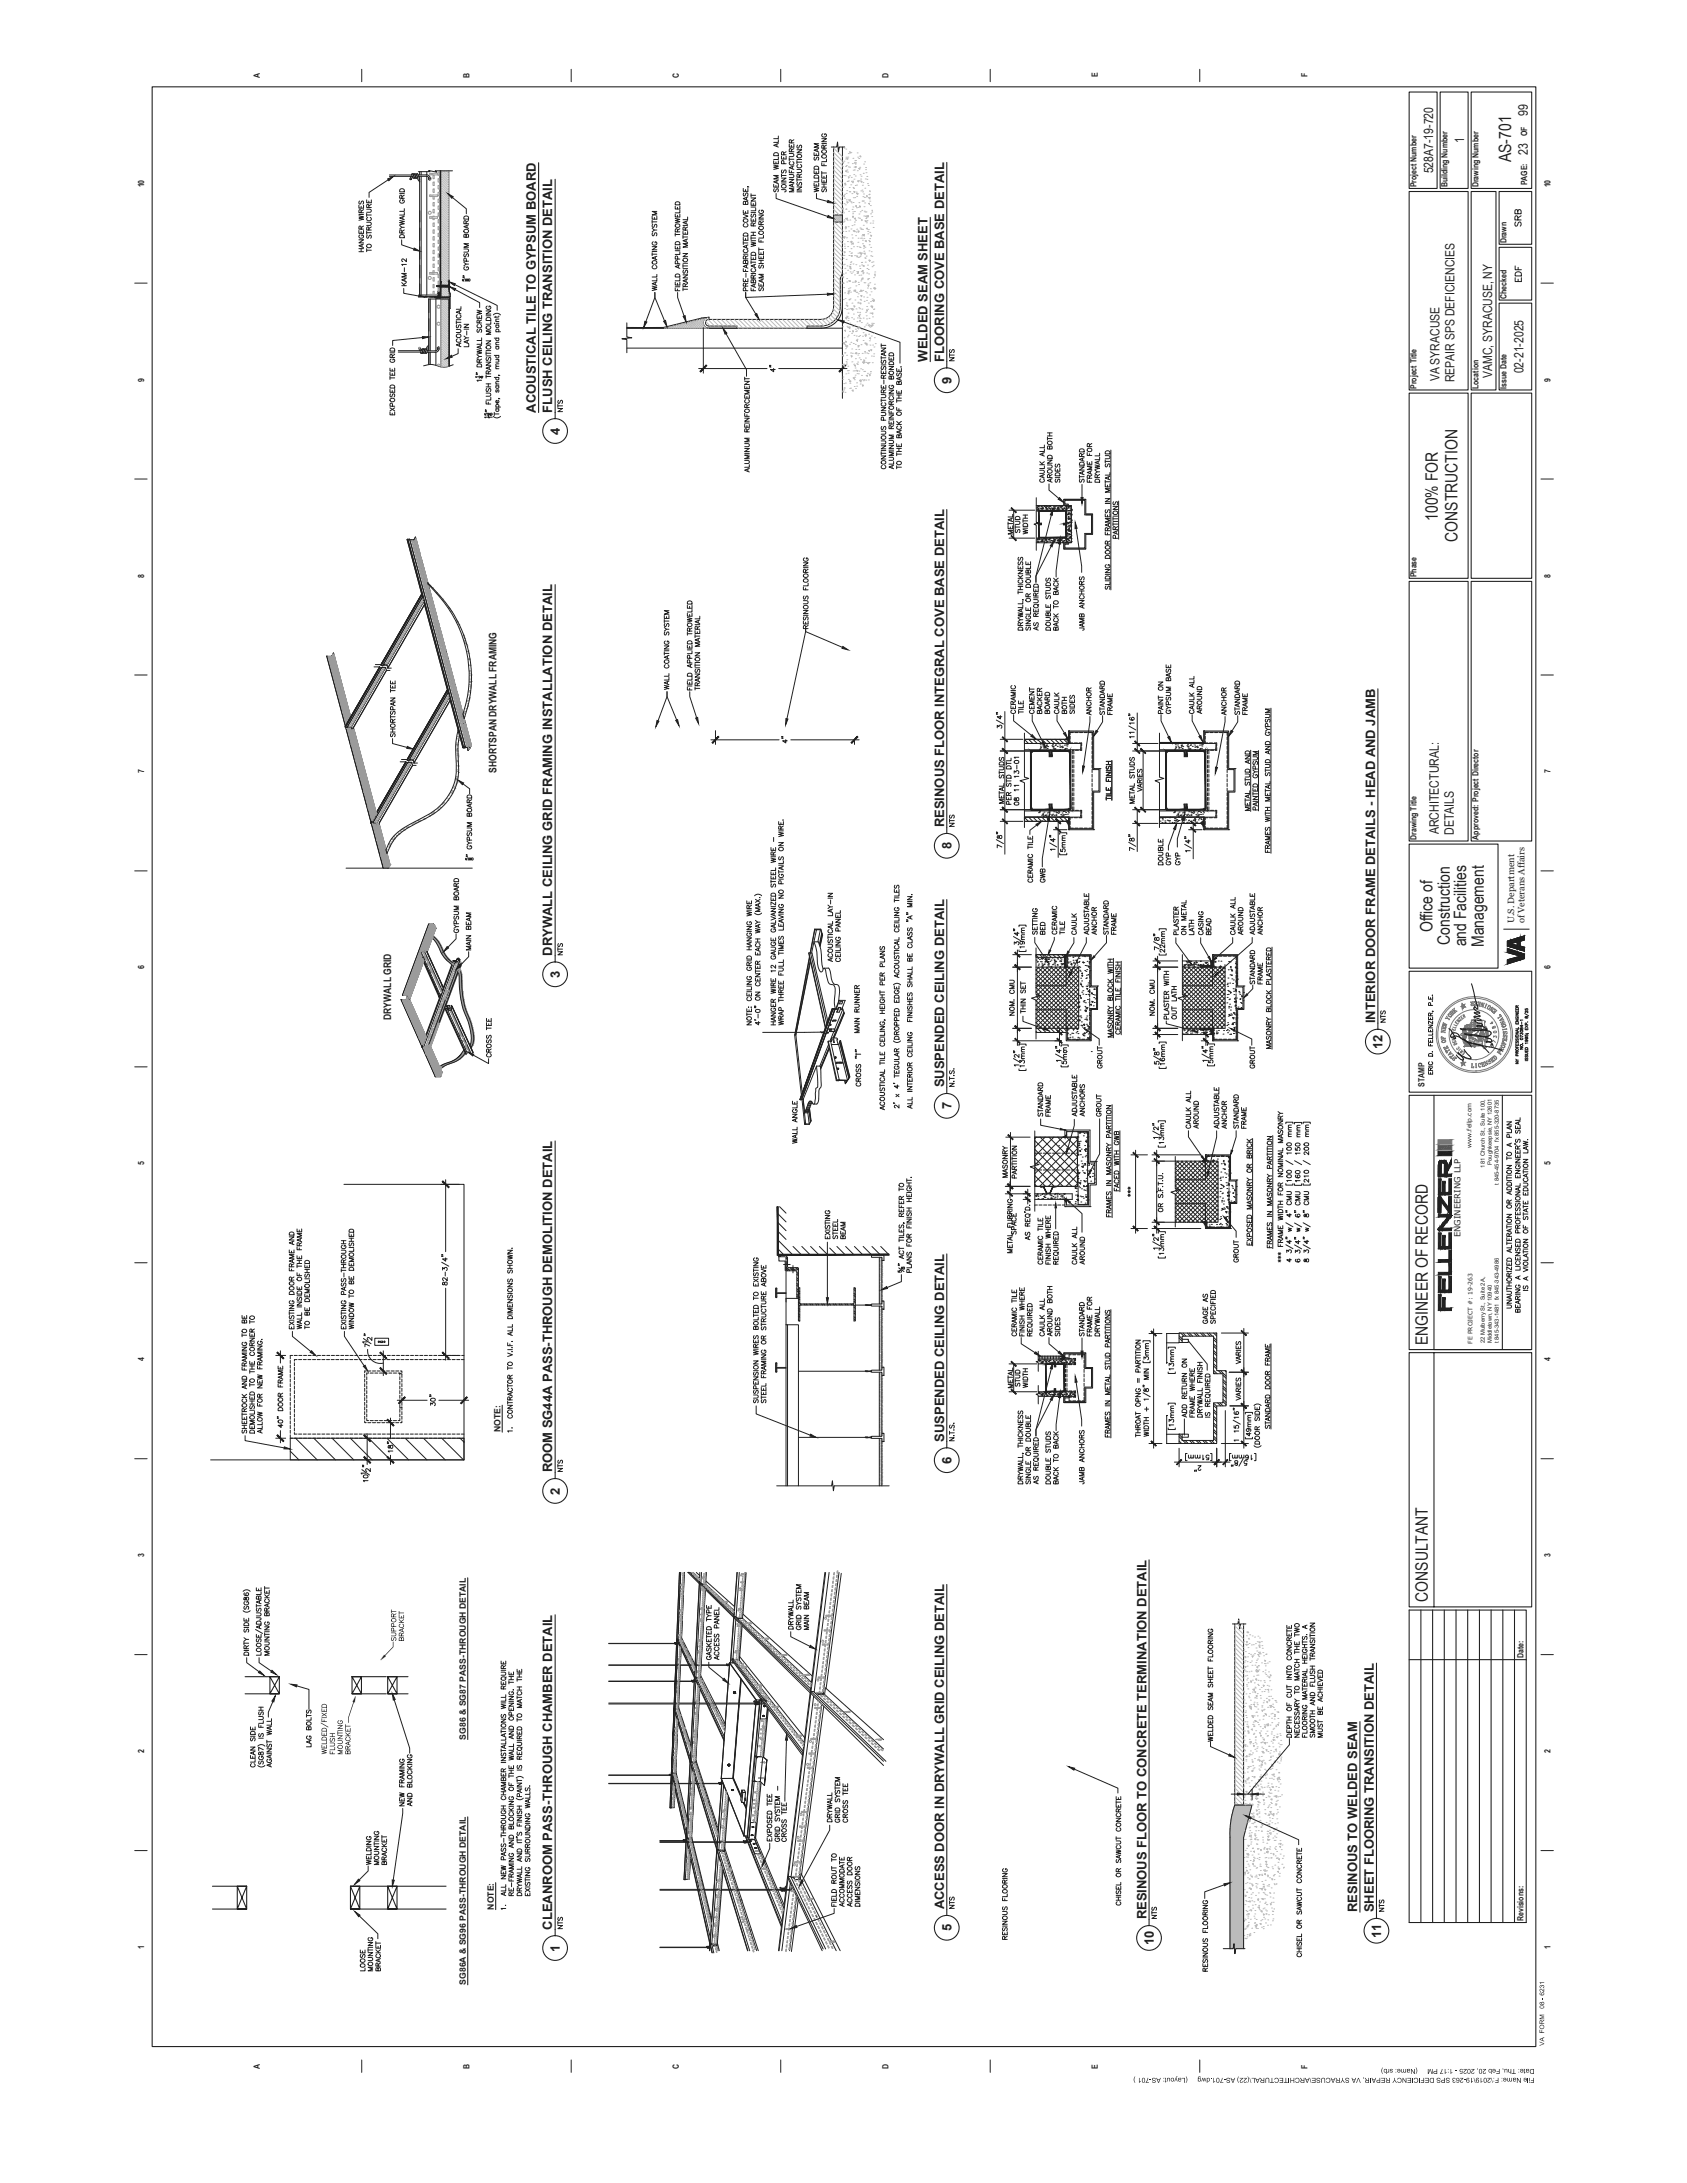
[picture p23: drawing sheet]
<svg xmlns="http://www.w3.org/2000/svg" width="216mm" height="279mm" viewBox="0 0 216 279" stroke-linecap="round" stroke-linejoin="round" font-family="sans-serif">
<defs><g id="words">
<g font-size="2.2" fill="#231f20">
<text x="193.4" y="20.8" transform="rotate(-90 193.4 20.8)">AS-701</text>
<text x="184" y="66.7" transform="rotate(-90 184 66.7)">100% FOR</text>
<text x="186.5" y="69.3" transform="rotate(-90 186.5 69.3)">CONSTRUCTION</text>
<text x="183.3" y="119.3" transform="rotate(-90 183.3 119.3)">Office of</text>
<text x="185.5" y="120.9" transform="rotate(-90 185.5 120.9)">Construction</text>
<text x="187.7" y="121.1" transform="rotate(-90 187.7 121.1)">and Facilities</text>
<text x="189.9" y="121.2" transform="rotate(-90 189.9 121.2)">Management</text>
<text x="182.7" y="172.1" transform="rotate(-90 182.7 172.1)">ENGINEER OF RECORD</text>
<text x="182.7" y="205" transform="rotate(-90 182.7 205)">CONSULTANT</text>
</g>
<g font-size="1.7" fill="#231f20">
<text x="195.5" y="14.9" transform="rotate(-90 195.5 14.9)">99</text>
<text x="195.5" y="19.9" transform="rotate(-90 195.5 19.9)">23</text>
<text x="118.7" y="46.3" transform="rotate(-90 118.7 46.3)">WELDED SEAM SHEET</text>
<text x="120.8" y="46.3" transform="rotate(-90 120.8 46.3)">FLOORING COVE BASE DETAIL</text>
<text x="68.6" y="52.8" transform="rotate(-90 68.6 52.8)">ACOUSTICAL TILE TO GYPSUM BOARD</text>
<text x="70.7" y="52.8" transform="rotate(-90 70.7 52.8)">FLUSH CEILING TRANSITION DETAIL</text>
<text x="121.8" y="49.1" transform="rotate(-90 121.8 49.1)">9</text>
<text x="71.6" y="55.6" transform="rotate(-90 71.6 55.6)">4</text>
<text x="120.8" y="105.9" transform="rotate(-90 120.8 105.9)">RESINOUS FLOOR INTEGRAL COVE BASE DETAIL</text>
<text x="184.2" y="106.8" transform="rotate(-90 184.2 106.8)">ARCHITECTURAL:</text>
<text x="186.1" y="106.9" transform="rotate(-90 186.1 106.9)">DETAILS</text>
<text x="121.8" y="108.7" transform="rotate(-90 121.8 108.7)">8</text>
<text x="70.7" y="122.3" transform="rotate(-90 70.7 122.3)">DRYWALL CEILING GRID FRAMING INSTALLATION DETAIL</text>
<text x="71.6" y="125.2" transform="rotate(-90 71.6 125.2)">3</text>
<text x="176" y="130.9" transform="rotate(-90 176 130.9)">INTERIOR DOOR FRAME DETAILS - HEAD AND JAMB</text>
<text x="176.9" y="134.3" transform="rotate(-90 176.9 134.3)">12</text>
<text x="120.8" y="139.2" transform="rotate(-90 120.8 139.2)">SUSPENDED CEILING DETAIL</text>
<text x="121.8" y="142" transform="rotate(-90 121.8 142)">7</text>
<text x="120.8" y="184.5" transform="rotate(-90 120.8 184.5)">SUSPENDED CEILING DETAIL</text>
<text x="70.7" y="188.4" transform="rotate(-90 70.7 188.4)">ROOM SG44A PASS-THROUGH DEMOLITION DETAIL</text>
<text x="71.6" y="191.3" transform="rotate(-90 71.6 191.3)">2</text>
<text x="121.8" y="187.4" transform="rotate(-90 121.8 187.4)">6</text>
<text x="120.8" y="244.4" transform="rotate(-90 120.8 244.4)">ACCESS DOOR IN DRYWALL GRID CEILING DETAIL</text>
<text x="146.7" y="245.7" transform="rotate(-90 146.7 245.7)">RESINOUS FLOOR TO CONCRETE TERMINATION DETAIL</text>
<text x="173.7" y="244.7" transform="rotate(-90 173.7 244.7)">RESINOUS TO WELDED SEAM</text>
<text x="175.8" y="244.7" transform="rotate(-90 175.8 244.7)">SHEET FLOORING TRANSITION DETAIL</text>
<text x="70.7" y="247" transform="rotate(-90 70.7 247)">CLEANROOM PASS-THROUGH CHAMBER DETAIL</text>
<text x="71.6" y="249.8" transform="rotate(-90 71.6 249.8)">1</text>
<text x="121.8" y="247.2" transform="rotate(-90 121.8 247.2)">5</text>
<text x="147.6" y="249" transform="rotate(-90 147.6 249)">10</text>
<text x="176.8" y="248" transform="rotate(-90 176.8 248)">11</text>
</g>
<g font-size="1.6" fill="#231f20">
<text x="183.4" y="22.2" transform="rotate(-90 183.4 22.2)">528A7-19-720</text>
<text x="187.4" y="18.3" transform="rotate(-90 187.4 18.3)">1</text>
<text x="195" y="47.8" transform="rotate(-90 195 47.8)">02-21-2025</text>
<text x="184.2" y="48.8" transform="rotate(-90 184.2 48.8)">VA SYRACUSE</text>
<text x="186.1" y="48.9" transform="rotate(-90 186.1 48.9)">REPAIR SPS DEFICIENCIES</text>
<text x="191" y="48.4" transform="rotate(-90 191 48.4)">VAMC, SYRACUSE, NY</text>
</g>
<g font-size="1.3" fill="#231f20">
<text x="63.5" y="98.9" transform="rotate(-90 63.5 98.9)">SHORTSPAN DRYWALL FRAMING</text>
<text x="50.1" y="130.5" transform="rotate(-90 50.1 130.5)">DRYWALL GRID</text>
</g>
<g font-size="1.2" fill="#231f20">
<text x="193.8" y="118.1" transform="rotate(-90 193.8 118.1)">U.S. Department</text>
<text x="195.1" y="118.1" transform="rotate(-90 195.1 118.1)">of Veterans Affairs</text>
</g>
<g font-size="1.1" fill="#231f20">
<text x="33.3" y="9.9" transform="rotate(-90 33.3 9.9)">A</text>
<text x="60.1" y="9.9" transform="rotate(-90 60.1 9.9)">B</text>
<text x="86.9" y="9.9" transform="rotate(-90 86.9 9.9)">C</text>
<text x="113.7" y="9.9" transform="rotate(-90 113.7 9.9)">D</text>
<text x="140.5" y="9.9" transform="rotate(-90 140.5 9.9)">E</text>
<text x="167.3" y="9.9" transform="rotate(-90 167.3 9.9)">F</text>
<text x="195.5" y="17.4" transform="rotate(-90 195.5 17.4)">OF</text>
<text x="18.4" y="24" transform="rotate(-90 18.4 24)">10</text>
<text x="181.3" y="24" transform="rotate(-90 181.3 24)">Project Number</text>
<text x="185.3" y="24" transform="rotate(-90 185.3 24)">Building Number</text>
<text x="189.2" y="24" transform="rotate(-90 189.2 24)">Drawing Number</text>
<text x="195.5" y="23.7" transform="rotate(-90 195.5 23.7)">PAGE:</text>
<text x="198.4" y="24" transform="rotate(-90 198.4 24)">10</text>
<text x="192.8" y="31.1" transform="rotate(-90 192.8 31.1)">Drawn</text>
<text x="192.8" y="38.3" transform="rotate(-90 192.8 38.3)">Checked</text>
<text x="18.4" y="48.8" transform="rotate(-90 18.4 48.8)">9</text>
<text x="181.3" y="49.8" transform="rotate(-90 181.3 49.8)">Project Title</text>
<text x="189.2" y="49.8" transform="rotate(-90 189.2 49.8)">Location</text>
<text x="192.8" y="49.8" transform="rotate(-90 192.8 49.8)">Issue Date</text>
<text x="198.4" y="48.8" transform="rotate(-90 198.4 48.8)">9</text>
<text x="18.4" y="73.9" transform="rotate(-90 18.4 73.9)">8</text>
<text x="181.3" y="73.9" transform="rotate(-90 181.3 73.9)">Phase</text>
<text x="198.4" y="73.9" transform="rotate(-90 198.4 73.9)">8</text>
<text x="18.4" y="99" transform="rotate(-90 18.4 99)">7</text>
<text x="198.4" y="99" transform="rotate(-90 198.4 99)">7</text>
<text x="181.3" y="107.5" transform="rotate(-90 181.3 107.5)">Drawing Title</text>
<text x="189.2" y="107.5" transform="rotate(-90 189.2 107.5)">Approved: Project Director</text>
<text x="18.4" y="124.1" transform="rotate(-90 18.4 124.1)">6</text>
<text x="198.4" y="124.1" transform="rotate(-90 198.4 124.1)">6</text>
<text x="182.3" y="139.1" transform="rotate(-90 182.3 139.1)">STAMP</text>
<text x="18.4" y="149.2" transform="rotate(-90 18.4 149.2)">5</text>
<text x="198.4" y="149.2" transform="rotate(-90 198.4 149.2)">5</text>
<text x="186.9" y="158.3" transform="rotate(-90 186.9 158.3)">ENGINEERING LLP</text>
<text x="18.4" y="174.2" transform="rotate(-90 18.4 174.2)">4</text>
<text x="198.4" y="174.2" transform="rotate(-90 198.4 174.2)">4</text>
<text x="64" y="183.3" transform="rotate(-90 64 183.3)">NOTE:</text>
<text x="18.4" y="199.3" transform="rotate(-90 18.4 199.3)">3</text>
<text x="198.4" y="199.3" transform="rotate(-90 198.4 199.3)">3</text>
<text x="195" y="212.2" transform="rotate(-90 195 212.2)">Date:</text>
<text x="18.4" y="224.4" transform="rotate(-90 18.4 224.4)">2</text>
<text x="59.6" y="222.6" transform="rotate(-90 59.6 222.6)">SG86 &amp; SG87 PASS-THROUGH DETAIL</text>
<text x="198.4" y="224.4" transform="rotate(-90 198.4 224.4)">2</text>
<text x="63.2" y="244.4" transform="rotate(-90 63.2 244.4)">NOTE:</text>
<text x="195" y="245.9" transform="rotate(-90 195 245.9)">Revisions:</text>
<text x="18.4" y="249.4" transform="rotate(-90 18.4 249.4)">1</text>
<text x="198.4" y="249.4" transform="rotate(-90 198.4 249.4)">1</text>
<text x="59.6" y="254" transform="rotate(-90 59.6 254)">SG86A &amp; SG96 PASS-THROUGH DETAIL</text>
<text x="33.3" y="264.8" transform="rotate(-90 33.3 264.8)">A</text>
<text x="60.1" y="264.8" transform="rotate(-90 60.1 264.8)">B</text>
<text x="86.9" y="264.8" transform="rotate(-90 86.9 264.8)">C</text>
<text x="113.7" y="264.8" transform="rotate(-90 113.7 264.8)">D</text>
<text x="140.5" y="264.8" transform="rotate(-90 140.5 264.8)">E</text>
<text x="167.3" y="264.8" transform="rotate(-90 167.3 264.8)">F</text>
</g>
<g font-size=".8" fill="#231f20">
<text x="188.3" y="146.9" transform="rotate(-90 188.3 146.9)">www.fellp.com</text>
<text x="188.4" y="172" transform="rotate(-90 188.4 172)">FE PROJECT #: 19-263</text>
</g>
<g font-size=".7" fill="#231f20">
<text x="190" y="149.4" transform="rotate(-90 190 149.4)">181 Church St., Suite 100,</text>
<text x="190.9" y="149.1" transform="rotate(-90 190.9 149.1)">Poughkeepsie, NY 12601</text>
<text x="191.8" y="151.6" transform="rotate(-90 191.8 151.6)">t 845-454-9704 fx 855-320-8735</text>
<text x="190" y="171.9" transform="rotate(-90 190 171.9)">22 Mulberry St., Suite 2A,</text>
<text x="190.9" y="171.9" transform="rotate(-90 190.9 171.9)">Middletown, NY 10940</text>
<text x="191.8" y="171.9" transform="rotate(-90 191.8 171.9)">t 845-343-1481 fx 845-343-4986</text>
</g>
</g></defs>
<g fill="none" stroke="#231f20" stroke-width=".13">
<path d="M43.7 159.2h.6M43.7 158.8h.6M43.8 159.4l-.1 .2 .1 .2h.2l.2-.1 .1-.2-.2-.1h-.1v.1M44 158.8v.4M44 151.6h15.4v35.2h-32.4M44.7 159.7h.6M44.7 158.9h.6M44.7 158.5h.6M44.7 157.9v.4h.6v-.4M44.7 157.4a.33 .33 0 0 1 .6 .1v.2h-.6zM44.8 159.1l-.1 .1 .1 .3 .1-.1 .2-.3 .2 .1-.1 .3M45 158v.3"/>
<path d="M45 158.5v.4M45.3 159.8v.4h-.6M37.1 174.1v.4M37.1 174.7v.4M37.1 175.3v.4M37.1 175.9v.4M37.1 176.5v.4M37.1 177.1v.4M37.1 177.7v.4M37.1 178.3v.4M37.1 178.9v.4M37.1 179.5v.4"/>
<path d="M37.4 173.5h-.3v.4M37.6 173.5h.4M37.7 174.4v.4M37.7 175v.4M37.7 175.6v.4M37.7 176.2v.4M37.7 176.8v.4M37.7 177.4v.4M37.7 178v.4M37.7 178.6v.4M37.7 179.2v.4M37.7 179.8v.4"/>
<path d="M38 174h-.3v.2M38.2 174h.4M38.2 173.5h.4M38.8 174h.4M38.8 173.5h.4M39.4 174h.4M39.4 173.5h.4M40 174h.4M40 173.5h.4M40.6 174h.4M40.6 173.5h.4M41.2 174h.4"/>
<path d="M41.2 173.5h.4M41.8 174h.4M41.8 173.5h.4M42.4 174h.4M42.4 173.5h.4M43 174h.4M43 173.5h.4M43.6 174h.4M43.6 173.5h.4M43.7 160h.4l.2 .2-.1 .2h-.5M43.7 169.2l.6 .4M43.7 169h.6"/>
<path d="M43.7 168.1h.6M43.7 162.4v.4M43.7 167.9v.4M43.7 167.7h.6M43.7 162.6h.6M43.7 162.3h.6M43.7 161.9h.6M43.7 169.7v.4h.6v-.4M43.7 167.1h.6l-.6 .4h.6M43.8 168.4l-.1 .1 .1 .3 .1-.1 .2-.3h.1l.1 .2-.1 .2M43.8 164.2l-.1 .1 .1 .3h.1l.2-.4h.1l.1 .3-.1 .1M43.8 163.6l-.1 .2 .1 .2h.1l.1-.3h.2v.3"/>
<path d="M43.8 166.5a.22 .22 0 0 0-.1 .2 .22 .22 0 0 0 .2 .2h.1a.21 .21 0 0 0 .3-.2 .21 .21 0 0 0-.3-.2v.1M44 161.9v.4M44 169.9v.2M44 161.6l-.1-.3h-.2v.3h.6M44 165.7v-.4h-.3v.4h.6M44 162.9v.5M44.1 164.8v.3M44.2 174h.4M44.2 173.5h.4M44.3 161.2l-.3 .2M44.3 169.2l-.6 .4M44.3 164.7l-.6 .2 .6 .3"/>
<path d="M44.7 169.5l.6 .2-.6 .1 .6 .1-.6 .2M44.7 166.8l.6 .1-.6 .1 .6 .2-.6 .1M44.7 169.3h.6M44.7 165.9h.6M44.7 165.7v.4M44.7 168.7h.6l-.6 .4h.6M44.7 163.4v.3h.6v-.3M44.7 161.6v.4h.6v-.4M44.7 165.2a.34 .34 0 0 1 .6 .1 .28 .28 0 0 1-.3 .3 .28 .28 0 0 1-.3-.4zM44.7 160.5a.34 .34 0 0 1 .6 0v.1a.34 .34 0 0 1-.6 0zM44.7 168.2a.33 .33 0 0 1 .6 .1v.2h-.6zM44.7 162.3a.32 .32 0 0 1 .6 .1v.2h-.6z"/>
<path d="M44.8 167.5a.3 .3 0 0 1 .3 0 .3 .3 0 0 1 .2 .3 .34 .34 0 0 1-.6 0zM44.8 174h.4M44.8 173.5h.4M45 164.1l.1-.2 .2 .2v.2h-.6v-.3h.2l.1 .3M45 161.8v.2M45 163.5v.2M45.3 161h-.6l.6 .2-.6 .3h.6M45.3 174h.5M45.4 173.5h.4M46 174h.3M46 173.5h.4M46.5 174h.4"/>
<path d="M46.6 173.5h.4M46.7 175.9v.4M46.7 176.5v.4M46.7 177.1v.4M46.7 177.7v.4M46.7 178.3v.4M46.7 178.9v.4M46.7 179.5v.4M46.9 175.5h-.2v.2M46.9 176.2v.4M46.9 176.8v.4M46.9 177.4v.4"/>
<path d="M46.9 178v.4M46.9 178.6v.4M46.9 179.2v.4M46.9 179.8v.4M47.1 175.5h.4M47.1 174h.4M47.2 175.7h-.3v.3M47.2 173.5h.4M47.4 175.7h.4M47.7 175.5h.4M47.7 174h.4M47.8 173.5h.4"/>
<path d="M48 175.7h.4M48.3 175.5h.4M48.3 174h.4M48.4 173.5h.4M48.6 175.7h.4M48.9 175.5h.4M48.9 174h.4M49 173.5h.4M49.2 175.7h.4M49.5 175.5h.3M49.5 174h.4M49.6 173.5h.4"/>
<path d="M49.8 175.7h.4M50 175.5h.5M50.1 174h.4M50.2 173.5h.3M50.3 175.7h.4M50.6 175.5h.4M50.7 174h.4M50.7 173.5h.4M50.9 175.7h.3v.3M51.2 176.2v.4M51.2 176.8v.4M51.2 177.4v.4"/>
<path d="M51.2 178v.4M51.2 178.6v.4M51.2 179.2v.4M51.2 179.8v.4M51.2 175.7l.2 .2M51.2 175.5h.2v.2M51.3 174h.4M51.3 173.5h.4M51.4 175.9v.4M51.4 176.5v.4M51.4 177.1v.4M51.4 177.7v.4"/>
<path d="M51.4 178.3v.4M51.4 178.9v.4M51.4 179.5v.4M51.9 174h.4M51.9 173.5h.4M52.5 174h.4M52.5 173.5h.4M53.1 174h.4M53.1 173.5h.4M53.7 174h.4M53.7 173.5h.4M54.3 174h.4"/>
<path d="M54.3 173.5h.4M54.9 174h.4M54.9 173.5h.4M55.5 174h.4M55.5 173.5h.4M56.1 174h.4M56.1 173.5h.4M56.7 174h.4M56.7 173.5h.4M57.3 174h.4M57.3 173.5h.4M57.9 174h.4"/>
<path d="M57.9 173.5h.4M58.5 174h.4M58.5 173.5h.4M59 174h.4M59.1 173.5h.3M37.1 180.1v.4M37.1 180.7v.4M37.1 181.3v.4M37.1 181.9v.4M37.1 182.4v.4M37.1 183v.4M37.1 183.6v.5h.3"/>
<path d="M37.6 184.1h.4M37.7 180.4v.4M37.7 181v.4M37.7 181.6v.3M37.7 182.2v.4M37.7 182.8v.3M37.7 183.3v.2h.3M38.2 183.5h.4M38.2 184.1h.4M38.8 183.5h.4M38.8 184.1h.4M39.4 183.5h.4"/>
<path d="M39.4 184.1h.4M40 183.5h.4M40 184.1h.4M40.6 183.5h.4M40.6 184.1h.4M41.2 183.5h.4M41.2 184.1h.4M41.8 183.5h.4M41.8 184.1h.4M42.4 183.5h.4M42.4 184.1h.4M43 183.5h.4"/>
<path d="M43 184.1h.4M43.6 183.5h.4M43.6 184.1h.4M44.2 183.5h.4M44.2 184.1h.4M44.8 183.5h.4M44.8 184.1h.4M45.3 183.5h.5M45.4 184.1h.4M46 183.5h.3M46 184.1h.4M46.5 183.5h.4"/>
<path d="M46.6 184.1h.4M46.7 180.1v.4M46.7 180.7v.4M46.7 181.3v.4M46.7 181.9v.2h.2M46.9 180.4v.4M46.9 181v.4M46.9 181.6v.2h.3M47.1 182.1h.4M47.1 183.5h.4M47.2 184.1h.4M47.4 181.8h.4"/>
<path d="M47.7 182.1h.4M47.7 183.5h.4M47.8 184.1h.4M48 181.8h.4M48.3 182.1h.4M48.3 183.5h.4M48.4 184.1h.4M48.6 181.8h.4M48.9 182.1h.4M48.9 183.5h.4M49 184.1h.4M49.2 181.8h.4"/>
<path d="M49.5 182.1h.3M49.5 183.5h.4M49.6 184.1h.4M49.8 181.8h.4M50 182.1h.5M50.1 183.5h.4M50.2 184.1h.3M50.3 181.8h.4M50.6 182.1h.4M50.7 183.5h.4M50.7 184.1h.4M51.2 181.6v.2h-.3"/>
<path d="M51.2 180.4v.4M51.2 181v.4M51.3 183.5h.4M51.3 184.1h.4M51.4 181.9v.2h-.2M51.4 180.1v.4M51.4 180.7v.4M51.4 181.3v.4M51.4 180.1l-.2 .1M51.9 183.5h.4M51.9 184.1h.4M52.5 183.5h.4"/>
<path d="M52.5 184.1h.4M53.1 183.5h.4M53.1 184.1h.4M53.7 183.5h.4M53.7 184.1h.4M54.3 183.5h.4M54.3 184.1h.4M54.9 183.5h.4M54.9 184.1h.4M55.5 183.5h.4M55.5 184.1h.4M56.1 183.5h.4"/>
<path d="M56.1 184.1h.4M56.7 183.5h.4M56.7 184.1h.4M57.3 183.5h.4M57.3 184.1h.4M57.9 183.5h.4M57.9 184.1h.4M58.5 183.5h.4M58.5 184.1h.4M59 183.5h.4M59.1 184.1h.3"/>
<circle cx="43.9" cy="160.9" r=".27"/>
</g>
<path d="M46.5 174.9l.2-.2 .4 .8z" fill="#231f20"/>
<path d="M44.1 170.4v.6l2.5 3.8M46.5 174.9l.2-.2 .4 .8zM46.5 171.3l1 .7M46.6 170.9l.2 .1M46.6 170.7l.2 .1M47 171.7h-.6l.1 .2M47.3 172.3l-.6-.3v.4M47.6 171.2v.4l-.4-.4-.2 .1v.2h.1M49.1 172.9v3.2" fill="none" stroke="#231f20" stroke-width=".13"/>
<path d="M48.7 175l-.1 .1 .9 .7zM48.6 175.1l.9 .7-.1 .1z" fill="#231f20"/>
<path d="M48.6 175.1l.9 .7-.1 .1zM48.6 175.1l.1-.1 .8 .8z" fill="none" stroke="#231f20" stroke-width=".13"/>
<path d="M48.6 173.1l.8 .8 .1-.1zM48.6 173.1l.1-.1 .8 .8z" fill="#231f20"/>
<g fill="none" stroke="#231f20" stroke-width=".13">
<path d="M56.4 151.6h2.4M57 151v9.2M48.6 173.1l.9 .7-.1 .1zM48.6 173.1l.1-.1 .8 .8zM56.4 173.5h2.4M56.5 161.6l.9 .5M56.6 160.8h.1M56.6 160.6h.1M56.6 162.6v-.4l.3 .2a.2 .2 0 0 1 .1-.2 .2 .2 0 0 1 .3 .2 .2 .2 0 0 1-.2 .2M56.7 164.1v.3h.1a.24 .24 0 0 1 .1-.3 .24 .24 0 0 1 .3 0v.2l-.1 .2-.2-.1-.1-.3zM57 162.8v.5M57 161v.4l-.4-.3h.6"/>
<path d="M57 164.9v9.2M57.2 163.5v.4l-.4-.4-.2 .2 .2 .2"/>
</g>
<path d="M56.7 173l-.1 .1 .9 .7zM56.6 173.1l.9 .7-.1 .1z" fill="#231f20"/>
<path d="M56.6 173.1l.9 .7-.1 .1zM56.7 173l.8 .8-.9-.7z" fill="none" stroke="#231f20" stroke-width=".13"/>
<path d="M56.6 151.2l.8 .8 .1-.1zM56.7 151.1l.8 .8-.9-.7z" fill="#231f20"/>
<path d="M56.6 151.2l.9 .7-.1 .1zM56.6 151.2l.1-.1 .8 .8zM49.6 184.7l.1 .1M49.6 184.6h.1M49.7 185v.3h.2a.25 .25 0 0 1 .1-.3 .25 .25 0 0 1 .2 0v.3v.1l-.2-.1-.1-.3zM50 181.5v2.7M50 186.3v1.1M50.3 185.7h-.6l.1 .2" fill="none" stroke="#231f20" stroke-width=".13"/>
<path d="M49.5 181.7l.8 .8 .1-.1zM49.6 181.6l.8 .8-.9-.7z" fill="#231f20"/>
<path d="M49.5 181.7l.9 .7-.1 .1zM49.5 181.7l.1-.1 .8 .8z" fill="none" stroke="#231f20" stroke-width=".13"/>
<path d="M49.6 186.4l-.1 .1 .9 .7zM49.5 186.5l.9 .7-.1 .1z" fill="#231f20"/>
<path d="M46.3 188.1l1 .7M46.4 187.7h.2M46.4 187.5l.2 .1M46.5 188.9a.3 .3 0 0 1 .4-.2 .3 .3 0 0 1 .2 .4 .3 .3 0 0 1-.4 .1 .3 .3 0 0 1-.2-.3zM46.8 188.5h-.6l.1 .2M47 183.5v3.9M47.1 189.5h-.6l.1 .2M47.4 188v.3l-.4-.3-.2 .1 .1 .2M49.5 186.5l.9 .7-.1 .1zM49.5 186.5l.1-.1 .8 .8z" fill="none" stroke="#231f20" stroke-width=".13"/>
<path d="M46.6 183.7l.7 .8 .1-.1zM46.6 183.7v-.1l.8 .8z" fill="#231f20"/>
<path d="M46.6 183.7l.8 .7-.1 .1zM46.6 183.7v-.1l.8 .8z" fill="none" stroke="#231f20" stroke-width=".13"/>
<path d="M46.6 186.4v.1l.8 .7zM46.6 186.5l.8 .7-.1 .1z" fill="#231f20"/>
<g fill="none" stroke="#231f20" stroke-width=".13">
<path d="M37 160v.3h.6v-.3M37 158.3h.6l-.6 .4h.6M37.1 157.8a.33 .33 0 0 1 .5 .1v.2h-.6zM37.4 158.9v.3M37.6 158.8l-.6 .3 .6 .2M38 159.6v.4h.6M38 157.3v.4h.6v-.4M38.3 157.4v.3M38.3 159.7v.3M38.3 159.4v-.3h-.2l-.1 .3h.6M38.4 158.6v.2M38.6 159l-.3 .2"/>
<path d="M38.6 158.5l-.6 .2 .6 .2M38.6 157.9h-.6l.6 .2-.6 .2h.6M37 169.7v.4h.6v-.4M37 167.1h.6l-.6 .4h.6M37 162.3v.3h.6M37 164.8l.2-.1h.2l.2 .2a.35 .35 0 0 1-.6 0zM37 164.2l.2-.1h.2l.2 .2a.35 .35 0 0 1-.6 0zM37 169.2l.6 .4M37 169h.6M37 168.1h.6M37 167.9v.4M37 167.7h.6"/>
<path d="M37.1 165.4a.33 .33 0 0 1 .5 .1v.2h-.6zM37.1 168.4l-.1 .1 .1 .3 .2-.1 .1-.3h.2v.2l-.1 .2M37.2 166.5a.22 .22 0 0 0-.2 .2 .22 .22 0 0 0 .3 .2h.1a.21 .21 0 0 0 .2-.2 .21 .21 0 0 0-.2-.2v.1M37.3 160.1v.2M37.3 162.4v.2M37.3 169.9v.2M37.3 163.8v-.3l-.2-.1-.1 .2v.2h.6M37.3 162.1v-.3h-.2l-.1 .3h.6M37.4 161.3v.2M37.6 163.4l-.3 .2M37.6 161.7l-.3 .2M37.6 161.2l-.6 .2 .6 .2"/>
<path d="M37.6 160.6h-.6l.6 .2-.6 .2h.6M37.6 169.2l-.6 .4M38 169.5l.6 .2-.6 .1 .6 .1-.6 .2M38 167.3h.6M38 165.9h.6M38 162.1h.6M38 161.9v.4M38 161.7h.6M38 161.3h.6M38 166.6h.6l-.6 .4h.6M38 164.7v.3h.6v-.3M38 162.9v.4h.6"/>
<path d="M38 160.7v.4h.6v-.4M38 163.6l.4-.1 .2 .1v.2a.34 .34 0 0 1-.6 0zM38.1 166.1l-.1 .1 .1 .2h.1l.2-.3h.2l-.1 .3M38.1 165.3h.4l.1 .3h-.6zM38.3 160.9v.2M38.3 161.3v.4M38.3 163v.3M38.3 164.8v.2M38.4 169.1v.2M38.6 168.5v.3h-.6M38.6 168v.3h-.6M38.6 169l-.6 .2 .6 .2"/>
<path d="M39 169.9h.6M39 169.7v.4M39 163.7h.6M39 162.9h.6M39 162.5h.6M39 167.4v.3h.6v-.3M39 165.6v.4h.6v-.4M39 161.9v.4h.6v-.4M39 169.2l.4-.1 .2 .1v.2a.34 .34 0 0 1-.6 0zM39 164.5l.4-.1 .2 .1v.1a.34 .34 0 0 1-.6 0zM39 166.3a.33 .33 0 0 1 .6 .1v.2h-.6zM39 161.4a.33 .33 0 0 1 .6 .1v.2h-.6z"/>
<path d="M39.1 163.1l-.1 .1 .1 .3 .1-.1 .3-.3h.1v.2l-.1 .2M39.3 168.1l.1-.2h.1l.1 .2v.2h-.6l.1-.4 .2 .1v.3M39.3 162v.3M39.3 162.5v.4M39.3 165.8v.2M39.3 167.5v.2M39.6 163.8v.3h-.6M39.6 165h-.6l.6 .2-.6 .3h.6M46.6 186.5l.8 .7-.1 .1zM46.6 186.4l.8 .8-.8-.7z"/>
</g>
<path d="M39.9 172.9l.5 .6-.7-.4z" fill="#231f20"/>
<g fill="none" stroke="#231f20" stroke-width=".13">
<path d="M35.3 173.5h1.3M35.6 177.1v.4h.6M35.6 174.8v.4h.6v-.4M35.6 179.6l.4-.1 .2 .2a.29 .29 0 0 1-.3 .3 .29 .29 0 0 1-.3-.4zM35.6 179l.4-.1 .2 .2a.29 .29 0 0 1-.3 .3 .29 .29 0 0 1-.3-.4zM35.9 175v.2M35.9 177.3v.2M35.9 178.7l-.1-.3-.1-.1-.1 .1v.3h.6M35.9 177l-.1-.3-.1-.1-.1 .1v.3h.6M35.9 172.9v1.6M36 176.1v.3M36.2 178.3l-.3 .2"/>
<path d="M36.2 176.6l-.3 .2M36.2 176l-.6 .3 .6 .2M36.2 175.5h-.6l.6 .2-.6 .2h.6M37.4 170.4v.6l2.4 2M39.9 172.9l.5 .6-.7-.4zM47.1 172.7a1.64 1.64 0 0 0 2 1.8M48 171.3h1.7v.9h-1.7zM48.7 171.7h.3v.1h-.3zM35.3 184.1h1.3M35.5 181.5h.1M35.5 181.3l.1 .1M35.6 181.8a.3 .3 0 0 1 .4-.1 .3 .3 0 0 1 .2 .4 .3 .3 0 0 1-.4 .1 .3 .3 0 0 1-.2-.4z"/>
<path d="M35.6 180.3a.33 .33 0 0 1 .6 .1v.2h-.6zM35.9 183.1v1.6M36 182.3v.4l-.4-.3h.6"/>
<circle cx="48.5" cy="171.7" r=".09"/>
<circle cx="49.2" cy="171.7" r=".09"/>
</g>
<path d="M35.5 183.6l-.1 .1 .9 .7zM35.4 183.7l.9 .7-.1 .1z" fill="#231f20"/>
<path d="M35.4 183.7l.1-.1 .8 .8zM35.4 183.7l.9 .7-.1 .1z" fill="none" stroke="#231f20" stroke-width=".13"/>
<path d="M35.4 173.1l.8 .8 .1-.1zM35.4 173.1l.1-.1 .8 .8z" fill="#231f20"/>
<path d="M35.4 173.1l.1-.1 .8 .8zM35.4 173.1l.9 .7-.1 .1zM50.8 179.2h3.9M56.2 179.2h3.8" fill="none" stroke="#231f20" stroke-width=".13"/>
<path d="M58.9 179.6l.1 .1 .7-.9zM59.7 178.8l.1 .1-.8 .8z" fill="#231f20"/>
<path d="M58.9 179.6l.8-.8-.7 .9zM59.7 178.8l.1 .1-.8 .8z" fill="none" stroke="#231f20" stroke-width=".13"/>
<path d="M51.8 178.8l-.7 .9 .8-.8zM51 179.6l.8-.8-.7 .9z" fill="#231f20"/>
<g fill="none" stroke="#231f20" stroke-width=".13">
<path d="M31 170.7v.4M31 178.9h.6M31 178.5l.4 .4M31 173h.6M31 170.9h.6M31 176.8h.6l-.6 .4h.6M31 175v.3h.6M31 172.4h.6l-.6 .4h.6M31 168.4v.3h.6v-.3M31 179.8a.32 .32 0 0 1 .3-.1 .32 .32 0 0 1 .3 .2 .34 .34 0 0 1-.6 0zM31 176.2a.34 .34 0 0 1 .6 .1v.2h-.6zM31.1 179.1a.28 .28 0 0 0 .1 .4 .28 .28 0 0 0 .4-.2l-.2-.2"/>
<path d="M31.1 171.8a.26 .26 0 0 0 .2 .4 .26 .26 0 0 0 .2-.4h-.2v.1M31.3 169.1l.1-.2 .2 .2v.2h-.6v-.3h.2l.1 .3M31.3 168.5v.2M31.3 175.1v.2M31.3 174.8l-.1-.3h-.2v.3h.6M31.4 173.9v.3M31.4 177.4v.3M31.6 174.4l-.3 .2M31.6 177.3l-.6 .2 .6 .2M31.6 173.9l-.6 .2 .6 .2M31.6 173.3h-.6l.6 .2-.6 .2h.6M31.6 178.5l-.4 .2"/>
<path d="M32 178.7v.4h.6v-.4M32 174.2v.4h.6v-.4M32 171.3h.6l-.6 .4h.6M32 170.7v.3h.6v-.3M32 176.6l.1-.1h.3l.2 .3a.34 .34 0 0 1-.3 .1 .34 .34 0 0 1-.3-.1zM32 168.6l.1-.2h.3l.2 .3a.35 .35 0 0 1-.6 0zM32 179.7h.6M32 179.3h.6M32 177.2h.6M32 169v.4M32 175.4v.4M32 177v.4"/>
<path d="M32 175.6h.6M32 175.2h.6M32 174.8h.6M32 169.2h.6M32 178.3a.33 .33 0 0 1 .4-.1 .33 .33 0 0 1 .2 .3h-.6zM32 172.6a.35 .35 0 0 1 .6 0v.1a.35 .35 0 0 1-.6 0zM32.1 179.9l-.1 .1v.2l.2 .1 .1-.3 .2-.1 .1 .1-.1 .3M32.1 173.1l-.1 .1a.27 .27 0 0 0 .3 .3 .27 .27 0 0 0 .2-.4h-.1M32.2 170.8v.2M32.2 174.4v.2M32.2 174.8v.4M32.2 178.9v.2"/>
<path d="M32.2 179.3v.4M32.2 172.2v-.3h-.1l-.1 .1v.2h.6M32.2 170.5v-.4h-.1l-.1 .1v.3h.6M32.6 171.9l-.4 .2M32.6 170.1l-.4 .2M33 179.6v.4h.6M33 177.2h.6l-.6 .4h.6M33 176.6v.4h.6v-.4M33 174.8v.4h.6M33 172.3h.6l-.6 .4h.6M33 176l.6 .1-.6 .1 .6 .2-.6 .1M33 172.9h.6"/>
<path d="M33 179.1l.4-.1 .1 .1 .1 .2a.35 .35 0 0 1-.6 0zM33.1 171.7l-.1 .2v.1a.33 .33 0 0 0 .6-.2l-.2-.1h-.1v.1M33.2 175v.2M33.2 176.8v.2M33.2 179.7v.3M33.2 178.8v-.3h-.2v.3h.6M33.2 174.7v-.3l-.1-.1-.1 .1v.3h.6M33.4 173.8v.3M33.5 171.4h.1M33.6 178.4l-.4 .2M33.6 174.3l-.4 .2M33.6 173.7l-.6 .2 .6 .3"/>
<path d="M33.6 173.1h-.6l.6 .3-.6 .2h.6M51.8 178.8l-.7 .9-.1-.1zM51.8 178.8l.1 .1-.8 .8zM55 178.7l.2 .1M55 178.5l.2 .1M55.1 179.9v-.4l.2 .2a.21 .21 0 0 1 .4-.1 .2 .2 0 0 1-.1 .3M55.1 179a.3 .3 0 0 1 .4-.1 .3 .3 0 0 1 .2 .4 .3 .3 0 0 1-.4 .1 .3 .3 0 0 1-.2-.4zM31 182.8h.6M31 182.4h.6M31 181h.6M31 180.8v.4M31 181.8v.4h.6v-.4"/>
<path d="M31 181.3v.4h.6v-.4M31.1 183l-.1 .4h.2l.1-.3 .2-.1 .1 .2-.1 .2M31.3 181.4v.3M31.3 182v.2M31.3 182.4v.4M31.3 180.7l-.1-.4h-.2v.4h.6M31.6 180.3l-.3 .2M32 182.5v.3h.6v-.3M32 180.5h.6M32 183.1a.35 .35 0 0 1 .6 .1v.2h-.6zM32 181.3a.34 .34 0 0 1 .6 .1 .29 .29 0 0 1-.4 .2 .29 .29 0 0 1-.2-.3zM32.2 182.6v.2"/>
<path d="M32.6 181.8h-.6l.6 .3-.6 .2h.6M32.6 180.6v.4h-.6M33 181.6l.1-.1h.3l.2 .2a.35 .35 0 0 1-.6 0zM33 180.7l.6 .2-.6 .1 .6 .2-.6 .1M33.4 183.1v.2M33.6 183l-.6 .2 .6 .2M33.6 182.5v.3h-.6M33.6 182v.3h-.6M37.1 185.7l1.2 1.1M37.1 184.1h22.3v2.7h-22.3zM37.8 184.1l2.8 2.7M40.2 184.1l2.7 2.7"/>
<path d="M42.5 184.1l2.8 2.7M44.8 184.1l2.8 2.7M47.2 184.1l2.8 2.7M49.5 184.1l2.8 2.7M51.9 184.1l2.7 2.7M54.2 184.1l2.8 2.7M56.5 184.1l2.8 2.7M58.9 184.1l.5 .5"/>
<circle cx="31.2" cy="170.4" r=".27"/>
</g>
<path d="M36.4 185.2l.7 .3-.8-.1z" fill="#231f20"/>
<g fill="none" stroke="#231f20" stroke-width=".13">
<path d="M52.1 69.1l7.1 26.6M52.1 69.1l7.1 26.5M52.2 69l-.1 .1M52.2 69l7.1 26.6M52.2 69h.1M52.4 69h.1M52.4 69h-.2l7.1 26.6M52.4 69l7.1 26.6M52.4 69l7.2 26.6M52.5 69.1h.5M53 69.1l7.1 26.6M53 69.1h.1"/>
<path d="M53 69.1l7.1 26.5M53.1 68.7l.1 .1M53.1 68.7l-.1 .4M53.1 68.7l7.2 26.6M53.9 76.1l-5.1 9M54 76.2h.1M54 76.1h-.1M54 76.2l-5.2 9M54 76.2l-.1-.1-5.1 9M54.1 76.4l-5.1 8.8M54.2 77l-4.7 8.1M54.2 77l-4.7 8.2"/>
<path d="M54.3 77.3l-4.7 8.2M54.7 74.6a16.9 16.9 0 0 1 5.4 9.4 15.1 15.1 0 0 1-.7 8l-.2-.6a15.6 15.6 0 0 0-3.6-15.8l-.8-.8zM41.8 84h.1M41.8 84l2.4 8.9M41.9 84l2.3 8.9M41.9 84h.5M42.4 84l2.2 8.2M42.5 84h-.1M42.7 83.6h.1M42.7 83.6l-.2 .4M42.7 83.6l2.2 8.2M44.2 93h.1"/>
<path d="M44.2 93.1h.1M44.2 93.1h.2M44.3 93.1l3.2 12M44.4 93.1h.1M44.5 93l.4 .1M44.9 93l3 11.5M44.9 93.1h.1M44.9 93.1l.1 .2M45.2 93.2l2.9 10.9M45.2 93.1l2.9 11M47.9 85.4h.7l-4.4 7.7M48 85.1h.8"/>
<path d="M48.6 85.3v.2M48.6 85.5h.1M48.6 85.5l-4.4 7.6M48.6 85.5h.2M48.8 85l-.1 .1M48.8 85.1v.1M48.8 85.2h.1M48.8 85.2h.2M48.8 85.5h.1M48.9 85.4l-.1 .1M48.9 85.4h.4M48.9 85.4l-4.5 7.7"/>
<path d="M49 85.2h.1M49.3 85.4h.1M49.3 85.4l-4.4 7.7M49.4 85.1h.1M49.4 85.1h-.3h.1l-.2 .1M49.4 85.5l-4.5 7.6M49.4 85.4l.1 .4M49.5 85.8l-4.4 7.5 4.4-7.5M49.5 85.8h.4M49.5 85.1h.1M49.5 85.1l.1 .4M49.6 85.5h.5"/>
<path d="M50 93.7h.6M50 93.3h.6M50 91.7h.6M50 91.5v.4M50 89.3h.6l-.6 .4h.6M50 87.7v.4h.6v-.4M50 87.1v.4h.6v-.4M50 88.2v.4M50 88.4h.6M50 92.8l.4-.1 .1 .1 .1 .1a.34 .34 0 0 1-.6 0zM50.1 93.9l-.1 .3 .2 .1 .1-.4h.2l.1 .1-.1 .3M50.1 91l-.1 .4h.2l.2-.4 .1 .1 .1 .2-.1 .1"/>
<path d="M50.2 92.4v-.3h-.2v.3h.6M50.2 93.3v.4M50.2 87.3v.2M50.2 87.8v.3M50.3 90.8l-.1-.3h-.2v.3h.6M50.4 90v.2M50.6 92.1l-.4 .2M50.6 89.9l-.6 .2 .6 .2M51.2 97.5h.7M51.4 97.2h.7M51.9 97.5l.1 .1M51.9 97.5h.1"/>
<path d="M51.9 97.5l-4.5 7.8M51.9 97.6h.1M52 97.6l-4.5 7.8-.1-.1M52.1 97.3h.1M52.1 97.3h.2M52.2 97.6h-.2M52.2 97.6l-4.5 7.8M52.3 97.3h.1M52.4 97.3h.5M52.7 97.6l-.4-.1v.1h-.1M52.7 97.6l-4.5 7.7h-.5M52.7 97.6l.1 .4h.5"/>
<path d="M52.7 97.6l-4.5 7.8 .1 .2M52.8 97.9l-4.4 7.6M52.8 97.3h.1M53 97.7h.4M57.2 88.4v.1M57.2 88.4l-5.1 8.8M57.2 88.5h.1M57.2 88.3v.1M57.2 88.3h.1M57.2 88.4h.1M57.2 88.5l-5.1 8.8v-.1M57.3 88.5h.1"/>
<path d="M57.3 88.5l-5.2 8.8M57.4 88.7l-5.1 8.6M57.5 89.2l-4.6 8.1M57.5 89.3l-4.6 8 .1 .4M57.6 89.6l-4.6 8M57.6 89.7l-4.6 8M58.6 93.4l.2 .7-.2 1.7a13.3 13.3 0 0 1-.2 4.7 7.7 7.7 0 0 1-4.3 4.5 9.3 9.3 0 0 0-3.6 2.4l-1 1.8-.1-.4a5.6 5.6 0 0 1 3.3-3.4 11.7 11.7 0 0 0 4.2-2.9 6.5 6.5 0 0 0 1.5-5v-2.6zM59.2 95.7h.1M59.2 95.6v.1M59.3 95.7h.1M59.3 95.6h-.1M59.3 95.6h.1"/>
<path d="M59.3 95.6h.2M59.5 95.7h-.2M59.5 95.7h.1M59.5 95.6l.1 .1M59.5 95.6h.1M59.6 95.6h-.1M59.8 95.7l.1 .3M59.9 96h.1M59.9 95.9h.1M60 95.9h.1M60 95.8h.1M60.1 95.7h.1"/>
<path d="M60.1 95.7l-.2 .3M60.1 95.7h-.6M60.1 95.6v.1M60.1 95.6h.1M60.2 95.5h.1M60.2 95.4h.1M60.2 95.4v.1M60.3 95.3h.1M60.3 95.3l-.2 .4M44.3 111.1h16.1M47.4 105.3h.1M47.5 105.4h.2"/>
<path d="M47.5 105.2l-3.2-12.1 3.2 12.1M47.5 105.4l1.5 5.7M47.6 105.4l1.4 5.7M47.7 105.4h.1M48.1 105.3l1.6 5.8M48.2 105.4v.1M48.5 105.4l1.4 5.3M48.5 105.4l1 3.8M49 111l.7 .1M49 111.1h.7M49.5 109.2l.4 1.5M49.7 111.1h.1"/>
<path d="M49.7 111.1l.2-.4-.2 .4M49.9 110.7h.1M54.8 118.3l-3.3 9.1M54.9 118.3h.6M54.9 118.3l-3.4 9.1M54.9 118.3h.1M55.1 119.3l-.8 2.3M55.4 119.8h.1a5.6 5.6 0 0 1 1.4 2.2l.5 .8 .5 .4M55.5 118.3h.1M55.5 118.3h-.7M55.5 118.3l-.3 .9M55.7 118.8v.1"/>
<path d="M55.7 118.8h.1M55.7 118.8l-1 3M55.7 118.9l-1 2.9M55.7 118.9l-.2-.6 .2 .6M55.7 118.9h.1M55.8 118.8l-.1 .1M59.6 109.8v.2l.2 .1a.15 .15 0 0 1 0-.3 .15 .15 0 0 1 .2 .1 .15 .15 0 0 1-.1 .2M59.7 119.8h.6l-.6 .4h.6M59.7 118v.4h.6v-.4M59.7 109.6h.1M59.7 109.4l.1 .1M59.8 106h.4l.2 .1-.1 .2-.5 .1"/>
<path d="M59.8 107.7l.2 .2M59.9 101.8h.4l.1 .3h-.6zM59.9 106.6l-.1 .1 .1 .3 .3-.4h.1l.1 .2-.1 .2M59.9 108.2v.1a.26 .26 0 0 0 .2 .4 .26 .26 0 0 0 .2-.4l-.2-.1v.2M60 118.7l.1-.2 .2 .2v.2h-.6v-.3h.2l.1 .3M60 118.1v.3M60 102.7v-.3l-.1-.1-.1 .1v.3h.6M60 104.2l.2-.1 .2 .1v.3h-.6v-.4h.2v.4M60.1 109.8v.3M60.1 117.5v.3M60.1 107.5l-.1-.3h-.2v.3h.6M60.2 109.8v.2v.1l.1-.2 .2-.1v.2l-.1 .1-.1-.3z"/>
<path d="M60.2 103v.3M60.3 117.4l-.6 .3 .6 .2M60.3 116.9h-.6l.6 .2-.6 .2h.6M60.4 105.3h-.6l.6 .2-.6 .2h.6M60.4 102.9l-.6 .2 .6 .2M60.4 102.3l-.4 .2M60.4 107.9h-.4l-.2 .2M51.3 127.9l2.7 6M51.3 127.9l.7 .1M51.4 127.9l2.6 5.9M51.6 127.3h.5M52 128h.1"/>
<path d="M52 128v.1M52.1 128.2l1.3 3M52.1 127.3h.1M52.1 127.4l2.4 5.2M52.1 127.4l-.1 .5M52.1 127.4h.1M52.2 127.4h-.1M52.2 127.4l.2 .5M52.2 127.4l.1 .4M52.2 127.3h.1M52.4 127.9h.1M53.2 124.6l-1 2.5"/>
<path d="M53.4 131.3l.9 1.8M53.6 121.9h.1M53.7 121.9l2.5 5.7M53.7 121.8h.1M53.9 121.8l-.2 .1M53.9 121.8l2.5 5.6M53.9 122.5l-.7 1.9M53.9 134h.1M54 134h.1M54 134h.2M54 134l1.7 3.8M54.1 134l1.7 3.8"/>
<path d="M54.2 123.1l-1.8 4.8M54.2 121.7h.1M54.2 134h.6M54.3 121.7l2 4.4M54.3 121.7h-.4M54.4 121.4v.2M54.4 121.4l2.3 5M54.4 121.3h.1M54.6 134h.1M54.7 134.1l.7 1.6M54.9 134.1v.2M54.9 134.3h.1"/>
<path d="M55.1 134l1.4 3.2M55.1 133.9l1.4 3.3M55.3 120.1h.1a5.6 5.6 0 0 1 1.1 1.9l.7 .9 .6 .6M55.5 135.8l.8 2M55.7 137.8h.1M55.7 137.8h.6M56.2 127.5v.1M56.2 127.5h-.1M56.2 127.5h.1M56.2 127.6h.1M56.2 127.5l-2.5-5.7 2.6 5.7M56.3 127.5h.1"/>
<path d="M56.3 127.6h-.1h.1M56.3 137.8h.1M56.3 126.2l.3 .6M56.4 137.8h-.1M56.5 137.2h.1M56.5 137.3h.1M56.5 137.2l-.2 .6M57 128l-2.2 6M57 129.1h.1M57.1 122.8h.1M57.2 122.8h.1M57.2 128.8v.1"/>
<path d="M57.2 129.1h-.2l2.7 5.8-2.7-5.8v.1l2.6 5.8M57.2 128.8h.1M57.2 129.1l2.6 5.7M57.2 128.9h.1M57.2 128.7v.1M57.2 128.7h.1M57.2 128.7h.3M57.3 129h.1M57.3 128.9h.1M57.3 128.9v.1M57.3 129v.1M57.3 129.1l.1 .1"/>
<path d="M57.3 129.1h.1M57.3 122.8h.1M57.3 129.2l.4 .1M57.4 129.2l.3 .1M57.4 122.8h.1M57.4 128.7h.1M57.5 128.7l.1 .4M57.5 128.7h.1M57.6 129.1l.1 .1M57.6 129.1h-.4M57.7 129.2v.1M57.7 129.2l2.6 5.7"/>
<path d="M57.8 128.7l-.1 .4M57.8 128.8h.1M57.8 128.8v-.1l2.7 6M57.8 128.9l-.1 .3M57.9 128.8l2.6 5.9M58 123h.1M58 123l-4.1 11M58 123h.2M58.1 123l-4.1 11M58.1 123h.1M58.1 123h.2M58.2 123h.1"/>
<path d="M58.2 123h-.2M58.2 123l.3 .1 .3-.1M58.3 123h.1M58.3 123h-.1M58.3 123l.2 .1 .3-.1M58.3 123l-4.1 11M58.3 123v.1M58.3 123.2h.1M58.3 123.1v.1M58.4 123.2h-.1M58.3 123.1h.1M58.4 123.1l.2 .1"/>
<path d="M58.4 123.2h.1M58.4 123.3h.1M58.4 122.9l-.1 .1M58.4 122.9l-.1 .1 .2 .1 .2-.1M58.4 122.9h.1M58.4 122.8v.1M58.5 122.9h.1M58.5 122.8v.1M58.5 122.8l-.1 .1M58.5 122.8h-.1M58.5 122.8h.1M58.6 123.2h-.3"/>
<path d="M58.6 122.7h.1h-.1M58.6 122.6v.1M58.6 123.2h.1M58.6 122.7h.1M58.6 123.2h-.2M58.6 123.1v.1M58.7 122.7h.1M58.6 124.3l.2 .6a13.1 13.1 0 0 0 1.2 6.2l.1 .2a4.1 4.1 0 0 1 0 2.5M58.7 123.2h-.1M58.7 124.1h.1M58.7 124h.1M58.7 122.9v.1z"/>
<path d="M58.7 122.9h.1M58.7 123.8h.1M58.7 122.9l.1 .1M58.7 122.7v.2M58.7 122.7l-.2 .1M58.7 122.8v.1M58.7 123.9h.1M58.8 122.8l-.1 .1M58.8 123h.1M58.8 123.9l.1 .3a3.1 3.1 0 0 1 .2 1.5 13.1 13.1 0 0 0 1.2 5.4 3.8 3.8 0 0 1 0 2.9v.1M58.8 123l.2 .3M59 123.3h.1"/>
<path d="M59 123.3l-.2-.3-1.8 4.8M59 123.3l-4.1 11M59.4 134.4l-.4 .6-.7 .6-1.4 .6-.7 .3M59.5 134.7a3.3 3.3 0 0 1-2.2 1.5l-.9 .6M59.7 120.4h.6M60.1 120.6v.3M60.3 121.1h-.6l.6 .2-.6 .3h.6M60.3 120.5l-.6 .3 .6 .2M62.3 131.6h.6M62.3 131.4v.4M62.3 130.9v.4h.6v-.4M62.3 130.3v.4h.6v-.4"/>
<path d="M62.3 133.8l.4-.2 .1 .2 .1 .1a.35 .35 0 0 1-.6 0zM62.3 133.1v.1v.3l.2-.1 .1-.3h.2l.1 .1-.1 .3M62.3 132.5v.1v.3l.2-.1 .1-.3h.2l.1 .1-.1 .3M62.4 134.9h-.1a.27 .27 0 0 0 .3 .4 .27 .27 0 0 0 .2-.4h-.1M62.5 134.7v-.4h-.1l-.1 .1v.3h.6M62.5 130.5v.2M62.5 131v.3M62.9 134.3l-.4 .2M31.4 183.7v.7l5 .9M36.4 185.2l.7 .3-.8-.1z"/>
<circle cx="60" cy="103.7" r=".27"/>
</g>
<g fill="none" stroke="#999b9e" stroke-width=".13">
<path d="M52.3 79.9h-.1zM52.4 79.7h-.1zM52.4 79.9v.1zM52.5 79.5v.1zM52.6 79.8h-.1zM52.6 79.3v.1zM52.7 79.6l-.1 .1zM52.7 69.1v.1v-.1M52.7 69.1v.1M52.7 79.1v.1zM52.7 69.3h.1M52.7 69.3v.1v-.1"/>
<path d="M52.7 69.4h.1M52.8 79.4l-.1 .1zM52.8 69.3v.1v-.1M52.8 69.5v.1v-.1M52.8 69.6h.1M52.8 78.9v.1zM52.8 69.7h.1M52.8 69.7l.1 .1-.1-.1M52.9 69.8v-.1v.1M52.9 79.2l-.1 .1zM52.9 69.9l.1 .1M52.9 69.9v.1v-.1"/>
<path d="M52.9 69.9v.1M52.9 69.2h.1M52.9 69.2v.1v-.1M52.9 70h.1M52.9 78.7v.1zM52.9 69.3h.1M52.9 69.2l.1 .1-.1-.1M52.9 70.1l.1 .1M52.9 70.1l.1 .1-.1-.1M53 69.4v.1zM53 69.4v.1v-.1M53 70.2h.1"/>
<path d="M53 79l-.1 .1zM53 69.5h.1M53 70.3l.1 .1zM53 70.3v.1v-.1M53 69.6h.1M53 69.6v.1v-.1M53 69h.1M53 70.4h.1M53 78.5v.1zM53 69.1h.1M53 69.7h.1M53.1 69.6v.1v-.1"/>
<path d="M53.1 69h.1M53.1 70.5v.1v-.1M53.1 69.1h.1M53.1 69.8h.1M53.1 69.8v.1v-.1M53.1 70.6h.1M53.1 69.2h.1M53.1 78.8l-.1 .1zM53.1 68.9h.1M53.1 69.9h.1M53.1 69.3h.1M53.1 70.7h.1"/>
<path d="M53.1 70.7v.1v-.1M53.1 70h.1M53.1 70v.1v-.1M53.1 69.4h.1M53.1 70.8h.1M53.1 78.4h.1M53.1 70.7l.1 .1-.1-.1M53.1 70.1l.1-.1v.1M53.2 69.5h.1M53.2 69.3h.1M53.2 69.2h.1M53.2 69h.1"/>
<path d="M53.2 70.9h.1M53.2 70.9v.1v-.1M53.2 69.4h.1M53.2 70.2v.1M53.2 70.2v.1v-.1M53.2 69.6h.1M53.2 69.1h.1M53.2 71h.1M53.2 69.7h.1M53.2 78.6l-.1 .1zM53.2 71.1h.1M53.2 71.1v.1v-.1"/>
<path d="M53.2 71v-.1v.1M53.2 70.4h.1M53.2 70.4l.1 .1-.1-.1M53.2 69.8h.1M53.3 78.2l-.1 .1zM53.3 71.1l-.1 .1M53.3 71.1v.1M53.3 70.5h.1M53.3 69.9h.1M53.3 69.7h.1M53.3 69.5h.1M53.3 69.4h.1"/>
<path d="M53.3 70.4v.1v-.1M53.3 69.8h.1M53.3 69.6h.1M53.3 71.3h.1M53.3 71.3v.1v-.1M53.3 70h.1M53.3 70.6l.1 .1zM53.3 70.6v.1v-.1M53.3 71.4h.1M53.3 78.5h.1M53.3 70.1h.1M53.3 70.7h.1"/>
<path d="M53.3 71.5l.1 .1zM53.3 71.5l.1 .1-.1-.1M53.3 70.2h.1M53.3 70.8h.1M53.3 70.8l.1 .1-.1-.1M53.4 70.2h.1M53.4 70.1h.1M53.4 71.6h.1M53.4 69.9h.1M53.4 69.8h.1M53.4 78l-.1 .1zM53.4 70.3h.1"/>
<path d="M53.4 70h.1M53.4 70.9h.1M53.4 70.4h.1M53.4 71.7h.1M53.4 71.7v.1v-.1M53.4 70.8v.1v-.1M53.4 71l.1 .1M53.4 71v.1v-.1M53.4 78.3h.1M53.4 71.8h.1M53.4 70.5h.1M53.4 71.1h.1"/>
<path d="M53.4 71.9l.1 .1M53.4 71.9l.1 .1-.1-.1M53.4 71.2l.1 .1-.1-.1M53.4 71.2h.1M53.4 70.6h.1M53.5 70.2h.1M53.5 70.1h.1M53.5 70.6h.1M53.5 70.5h.1M53.5 77.8l-.1 .1zM53.5 70.7h.1M53.5 70.4h.1"/>
<path d="M53.5 70.3h.1M53.5 71.3v-.1v.1M53.5 72.1v.1v-.1M53.5 72.1h.1M53.5 70.8h.1M53.5 71.4v.1M53.5 71.4v.1v-.1M53.5 78.1v.1zM53.5 72.2h.1M53.5 70.9h.1M53.5 71h.1M53.6 72.3h.1"/>
<path d="M53.6 72.3v.1v-.1M53.6 72.2l-.1-.1 .1 .1M53.6 71h.1M53.6 70.7h.1M53.6 70.5h.1M53.6 71.6v.1v-.1M53.6 70.9h.1M53.6 70.8h.1M53.6 77.6l-.1 .1zM53.6 70.6h.1M53.6 72.3v.1M53.6 71.7h.1"/>
<path d="M53.6 71.1h.1M53.6 71.1v.2M53.6 72.5l.1 .1-.1-.1M53.6 72.5v.1v-.1M53.6 71.3v.2M53.6 71.8l.1 .1zM53.6 71.8v.1v-.1M53.6 77.9v.1zM53.6 71.3h.1M53.6 72.6h.1M53.6 71.9h.1M53.7 71.5h.1"/>
<path d="M53.7 72.7v.1zM53.7 72.7v.1v-.1M53.7 70.9h.1M53.7 71l-.1 .1M53.7 71.1l-.1 .1M53.7 72v.1v-.1M53.7 71h.1M53.7 77.4l-.1 .1zM53.7 72.8h.1M53.7 71.2l-.1 .1M53.7 71.1v.2M53.7 71.3h-.1"/>
<path d="M53.7 72.1h.1M53.7 73h.1M53.7 72.2l.1 .1M53.7 72.2l.1 .1-.1-.1M53.7 71.6h.1M53.7 77.7v.1zM53.7 71v.1M53.7 71.7h.1M53.7 71.3h.1M53.7 71.4h.1M53.8 71.3l-.1-.3 .1 .3M53.8 71.3l-.1 .2"/>
<path d="M53.8 71.3h-.1M53.8 73h.1M53.8 71.7h.1M53.8 71.6h.1M53.8 71.4h.1M53.8 73.2v.1M53.8 73.2v.1v-.1M53.8 71.8h.1M53.8 71.5h.1M53.8 71.3h.1M53.8 72.4v.1v-.1M53.8 72.4h.1"/>
<path d="M53.8 77.2l-.1 .1zM53.8 71.9h.1M53.8 72.5h.1M53.8 72.1v.1M53.8 72.2h.1M53.8 72h.1M53.8 73.4v.1v-.1M53.8 73.4h.1M53.8 72.6h.1M53.8 72.6l.1 .1-.1-.1M53.8 72.5v-.1v.1M53.8 72.1h.1"/>
<path d="M53.8 77.5v.1zM53.8 73.5h.1M53.9 71.8h.1M53.9 71.7h.1M53.9 71.6h.1M53.9 72.7h.1M53.9 72h.1M53.9 71.9h.1M53.9 72.6v.1M53.9 73.6v.1v-.1M53.9 73.5v-.1v.1M53.9 72.1l-.1 .2"/>
<path d="M53.9 72.8l.1 .2-.1-.1M53.9 72.8v.2v-.2M53.9 77.1h-.1zM53.9 73.7h.1M53.9 72.2h.1M53.9 73h.1M53.9 72.3h.1M53.9 71.9l-.1 .2M53.9 72.4h.1M53.9 73.8h.1M53.9 73.8l.1 .1-.1-.1M53.9 72.1h.1"/>
<path d="M53.9 71.9l.1 .1M53.9 71.9l-.1 .4M53.9 73.1h.1M53.9 73.1l.1 .1-.1-.1M54 72.1v.1M54 71.9h.1M54 77.3l-.1 .1zM54 73.9h.1M54 72.5h.1M54 72.3h.1M54 72h.1M54 72l-.1 .1"/>
<path d="M54 72.2h.1M54 73.8v.1v-.1M54 73.2h.1M54 72.6h.1M54 72.4h.1M54 72.1h.1M54 73.1v.1v-.1M54 74h.1M54 74v.1v-.1M54 73.3h.1M54 73.3v.1v-.1M54 76.9h.1"/>
<path d="M54 74.1h.1M54 72.7h.1M54 72v.1M54 73.4h.1M54 72.8h.1M54 73.3l.1 .1-.1-.1M54 74.2h.1M54 74.2l.1 .1-.1-.1M54 73.5h.1M54 73.5l.1 .1-.1-.1M54.1 77.1l-.1 .1zM54.1 72.9h.1"/>
<path d="M54.1 72.7h.1M54.1 72.6h.1M54.1 72.4h.1M54.1 74.3h.1M54.1 72.5h.1M54.1 74.2v.1v-.1M54.1 73h.1M54.1 72.8h.1M54.1 73.5v.1M54.1 74.4v.1M54.1 74.4v.1v-.1M54.1 76.7v.1z"/>
<path d="M54.1 73.7h.1M54.1 73.7v.1v-.1M54.1 73.1h.1M54.1 73.8h.1M54.1 73.2h.1M54.1 74.6l.1 .1-.1-.1M54.1 74.6h.1M54.2 73.1h.1M54.2 72.9h.1M54.2 72.8h.1M54.2 77h-.1zM54.2 73.9v.1z"/>
<path d="M54.2 73.9v.1v-.1M54.2 73.8l-.1-.1 .1 .1M54.2 73.3h.1M54.2 73.2h.1M54.2 73h.1M54.2 74.7v-.1v.1M54.2 74h.1M54.2 73.4h.1M54.2 74.8h.1M54.2 74.8v.1v-.1M54.2 74.1l.1 .1-.1-.1M54.2 74.1v.1v-.1"/>
<path d="M54.2 73.5h.1M54.2 74.9h.1M54.2 74.8l.1 .1-.1-.1M54.2 74.2h.1M54.2 73.6h.1M54.3 73.4h.1M54.3 73.3h.1M54.3 73.1h.1M54.3 73.6h.1M54.3 73.2h.1M54.3 75h.1M54.3 75v.1v-.1"/>
<path d="M54.3 73.5h.1M54.3 74.3h.1M54.3 74.3v.1v-.1M54.3 73.7h.1M54.3 75.1h.1M54.3 74.4h.1M54.3 73.8h.1M54.3 75.2l.1 .1-.1-.1M54.3 75.2v.1v-.1M54.3 74.5h.1M54.3 74.5l.1 .1-.1-.1M54.3 73.9h.1"/>
<path d="M54.3 75.3h.1M54.4 74.6h.1M54.4 74h.1M54.4 73.8h.1M54.4 73.7h.1M54.4 75.4h.1M54.4 75.4v.1v-.1M54.4 73.9h.1M54.4 73.6h.1M54.4 73.5h.1M54.4 74.7l.1 .1M54.4 74.7v.1v-.1"/>
<path d="M54.4 74.1h.1M54.4 74.7v.1M54.4 74.6v-.1v.1M54.4 75.5v-.1v.1M54.4 74.8h.1M54.4 74.2h.1M54.4 75.6l.1 .1M54.4 75.6l.1 .1-.1-.1M54.4 74.3h.1M54.4 74.9h.1M54.4 74.9l.1 .1-.1-.1M54.5 74.3h.1"/>
<path d="M54.5 74.2h.1M54.5 73.9h.1M54.5 74.4h.1M54.5 74.1h.1M54.5 74h.1M54.5 74.9v.1M54.5 75.8v.1M54.5 74.5h.1M54.5 75.8v.1v-.1M54.5 75.1l.1 .1zM54.5 75.1v.1v-.1M54.5 75.9h.1"/>
<path d="M54.5 74.6h.1M54.5 75.2h.1M54.5 74.7h.1M54.5 76l.1 .1zM54.5 76l.1 .1-.1-.1M54.5 75.3h.1M54.5 75.3l.1 .1-.1-.1M54.6 74.7h.1M54.6 74.6h.1M54.6 74.4h.1M54.6 76.1h.1M54.6 74.3h.1"/>
<path d="M54.6 74.8h.1M54.6 74.5h.1M54.6 75.4h.1M54.6 76.2l.1 .1-.1-.1M54.6 76.2v.1v-.1M54.6 75.3v.1v-.1M54.6 74.9h.1M54.6 75.5h.1M54.6 75.5v.1v-.1M54.6 76.3h.1M54.6 75h.1M54.6 75.6h.1"/>
<path d="M54.6 76.4h.1M54.6 76.4l.1 .1-.1-.1M54.6 75.5l.1 .1-.1-.1M54.7 74.6h.1M54.7 75.7h.1M54.7 75.7v.1v-.1M54.7 75.1h.1M54.7 74.9h.1M54.7 74.8h.1M54.7 75h.1M54.7 76.5h.1M54.7 75.2h.1"/>
<path d="M54.7 74.7h.1M54.7 76.4v.1v-.1M54.7 75.8h.1M54.7 75.2v.2M54.7 76.6h.1M54.7 76.6v.1v-.1M54.7 75.9v.1M54.7 75.9v.1v-.1M54.7 75.4h.1M54.7 75.8v-.1v.1M54.7 75.4v.2M54.7 76.7v-.1l.1 .1"/>
<path d="M54.7 75.6h.1M54.7 76.8l.1 .1M54.7 76.8l.1 .1-.1-.1M54.8 75.2l-.1 .1M54.8 76.8v.1M54.8 75h.1M54.8 75.3l-.1 .1M54.8 75.1l-.1 .1M54.8 75.1v.1M54.8 76.1h.1M54.8 76.1v.1v-.1M54.8 75.1h.1"/>
<path d="M54.8 76.9h.1M54.8 75.6h.1M54.8 75.3h.1M54.8 76.2h.1M54.8 75.2v.1M54.8 75.7h.1M54.8 75.2l.1 .1M54.8 75.2l.1 .2M54.8 77h.1M54.8 77v.1v-.1M54.8 75.5h.1M54.8 76.3l.1 .1z"/>
<path d="M54.8 76.3v.1v-.1M54.8 75.4h.1M54.8 77.1h.1M54.8 77l.1 .1-.1-.1M54.8 76.4h.1M54.8 75.8h.1M54.9 75.3l-.2 .3M54.9 75.4l-.1 .2M54.9 75.3l-.1 .1M54.9 75.8h.1M54.9 75.7h.1M54.9 75.5h.1"/>
<path d="M54.9 77.2v.1zM54.9 77.2v.1v-.1M54.9 75.9h.1M54.9 75.6h.1M54.9 75.4h.1M54.9 76.5h.1M54.9 76.5v.1v-.1M54.9 77.3h.1M54.9 76h.1M54.9 76.2h.1M54.9 76.2v.1M54.9 76.6h.1"/>
<path d="M54.9 77.4h.1M54.9 77.4v.2v-.2M54.9 76.1h.1M54.9 76.7l.1 .1-.1-.1M54.9 77.6h.1M55 77.4v.2v-.1M55 76.8h.1M55 76.1h.1M55 75.9h.1M55 75.8h.1M55 77.6h.1M55 77.6v.2v-.2"/>
<path d="M55 76h.1M55 76.9v.1v-.1M55 76.9h.1M55 74.9h.1M55 77.8h.1M55 76.4h.1M55 76.2l-.1 .1M55 77.7v.1v-.1M55 76l-.1 .2M55 77v-.1v.1M55 76.3h-.1M55 77.9l.1 .1-.1-.1"/>
<path d="M55 77.9h.1M55 76.5h.1M55 76.2l.1 .1M55 76.3h.1M55 75.9v.1M55 76l.1 .1M55 76l-.1 .3M55 77.1l.1 .1M55 77.1l.1 .1-.1-.1M55.1 78h.1M55.1 76.6h.1M55.1 76.4h.1"/>
<path d="M55.1 76.1l-.1 .1M55.1 76v.1M55.1 76.1h.1M55.1 76.5h.1M55.1 76.3h.1M55.1 75h.1M55.1 76.2h.1M55.1 76.7h.1M55.1 78.1h.1M55.1 78.1v.1v-.1M55.1 78v-.1v.1M55.1 77.3l.1 .1h-.1"/>
<path d="M55.1 77.3v.1v-.1M55.1 76.8h.1M55.1 76.1v.1M55.1 78.1v.1M55.1 77.4h.1M55.1 76.9h.1M55.1 78.3h.1M55.1 78.3l.1 .1-.1-.1M55.1 77.6h.1zM55.1 77.6h.1h-.1M55.2 77h.1M55.2 76.8h.1"/>
<path d="M55.2 76.6h.1M55.2 78.4h.1M55.2 76.7h.1M55.2 76.5h.1M55.2 77.6h.1M55.2 78.3v.1v-.1M55.2 76.9h.1M55.2 77.1h.1M55.2 78.5l.1 .1zM55.2 78.5v.1v-.1M55.2 77.8l.1 .1-.1-.1M55.2 77.8v.1v-.1"/>
<path d="M55.2 78.6h.1M55.2 77.2h.1M55.2 77.9h.1M55.2 77.3h.1M55.2 78.7h.1M55.2 78.7l.1 .1-.1-.1M55.3 78v.1M55.3 78v.1v-.1M55.3 77.3h.1M55.3 77.2h.1M55.3 77h.1M55.3 76.9h.1"/>
<path d="M55.3 77.4h.1M55.3 77.1h.1M55.3 78.8h.1M55.3 77.5h.1M55.3 78.7v.1v-.1M55.3 78.9v.1M55.3 78.9l.1 .1M55.3 78.9v.1v-.1M55.3 78.2v.1v-.1M55.3 78.2h.1M55.3 77.6h.1M55.3 75.2h.1"/>
<path d="M55.3 78.3h.1M55.3 77.7h.1M55.4 77.7h.1M55.4 77.5h.1M55.4 77.4h.1M55.4 79.1v.1v-.1M55.4 79.1h.1M55.4 77.2h.1M55.4 77.6h.1M55.4 77.3h.1M55.4 78.3v-.1v.1M55.4 77.8h.1"/>
<path d="M55.4 78.4v.1v-.1M55.4 79.2h.1M55.4 77.9h.1M55.4 78.5h.1M55.4 79.3l.1 .1M55.4 79.3v.1v-.1M55.4 79.2v-.1v.1M55.4 78.6l.1 .1v-.1M55.4 78.6v.1v-.1M55.4 78h.1M55.4 79.4h.1M55.4 78.7h.1"/>
<path d="M55.4 78.1h.1M55.5 77.8h.1M55.5 77.6h.1M55.5 78.1h.1M55.5 77.9h.1M55.5 77.7h.1M55.5 79.5h.1M55.5 79.5v.1v-.1M55.5 78h.1M55.5 78.8h.1M55.5 78.8v.1v-.1M55.5 78.2h.1"/>
<path d="M55.5 79.6h.1M55.5 78.9h.1M55.5 78.3h.1M55.5 79.7l.1 .1zM55.5 79.7v.1v-.1M55.5 79h.1M55.5 79l.1 .1-.1-.1M55.5 78.4h.1M55.5 79.8h.1M55.6 78.4h.1M55.6 78.3h.1M55.6 78.1h.1"/>
<path d="M55.6 78h.1M55.6 79.1h.1M55.6 78.5h.1M55.6 78.2h.1M55.6 79.9h.1M55.6 79.9v.1v-.1M55.6 79v.1v-.1M55.6 79.2h.1M55.6 79.2v.1v-.1M55.6 78.6h.1M55.6 80h.1M55.6 78.7h.1"/>
<path d="M55.6 79.2v.1M55.6 79.4l.1 .1-.1-.1M55.6 79.4h.1M55.6 78.8h.1M55.7 78.8h.1M55.7 78.7h.1M55.7 78.6h.1M55.7 78.5h.1M55.7 78.4h.1M55.7 78.9h.1M55.7 79.5h.1M55.7 79h.1"/>
<path d="M55.7 79.6h.1M55.7 79.6v.1v-.1M55.7 79.5v-.1v.1M55.7 79.7h.1M55.7 79.1h.1M55.7 79.6l.1 .1-.1-.1M55.7 79.2h.1M55.8 79.2h.1M55.8 79.1h.1M55.8 79h.1M55.8 78.9h.1M55.8 79.8h.1"/>
<path d="M55.8 79.8v.1v-.1M55.8 78.8h.1M55.8 79.9h.1M55.8 79.3h.1M55.8 79.4v.1M55.8 80l.1 .1-.1-.1M55.8 80v.1v-.1M55.8 79.5h.1M55.8 79.7h.1M55.9 79.3l-.1 .2M55.9 79.3l-.1 .1M55.9 79.1h.1"/>
<path d="M55.9 75.9h.1M55.9 79.2h.1M55.9 79.3l-.1-.1v.2M55.9 79.7h.1M55.9 79.2v.3zM55.9 79.2v.1M55.9 79.4l-.1 .1v.2l.1-.2-.1 .2M55.9 79.8h.1M55.9 79.6h.1M55.9 79.5h.1M55.9 79.9h.1M55.9 79.4l-.1 .3"/>
<path d="M56 79.9h.1M56 79.8h.1M56 79.6h.1M56 79.5h.1M56 80h.1M56 79.7h.1M56.1 79.9h.1M56.1 80h.1M56.7 76.7h.1M57.4 77.7h.1M57.4 77.8h.1M57.5 77.9h.1"/>
<path d="M57.6 78.2h.1M57.8 78.3h.1M58.4 79.4h.1M58.4 79.6h.1M58.5 79.6h.1M58.7 79.9h.1M58.7 80h.1M42 84h.1M42 84.1h.1M42 84.2h.1M42 84.3h.1M42.1 84h.1"/>
<path d="M42.1 84.3h.1M42.1 84.1h.1M42.1 84.4h.1M42.1 84.2h.1M42.1 84.5h.1M42.1 84.6h.1M42.2 84.7h.1M42.2 84.1h.1M42.2 84.4h.1M42.2 84.8h.1M42.2 84.2h.1M42.2 84.5h.1"/>
<path d="M42.2 84.9h.1M42.2 84.6h.1M42.2 84.3h.1M42.2 84h.1M42.2 85h.1M42.3 84.8h.1M42.3 84.1h.1M42.3 85.1h.1M42.3 84.4h.1M42.3 84.5h.1M42.3 84.2h.1M42.3 84.9h.1"/>
<path d="M42.3 85.2h.1M42.3 84.6h.1M42.3 84.3h.1M42.3 84.7h.1M42.3 85h.1M42.3 85.3h.1M42.3 85.4h.1M42.3 84h.1M42.4 85.4h.1M42.4 84.8h.1M42.4 84.1h.1M42.4 85.1h.1"/>
<path d="M42.4 84.5h.1M42.4 85.5h.1M42.4 84.9h.1M42.4 85.2h.1M42.4 84.2h.1M42.4 84.6h.1M42.4 85h.1M42.4 85.6h.1M42.4 85.3h.1M42.4 84.7h.1M42.4 84.3h.1M42.4 85.7h.1"/>
<path d="M42.4 84.4h.1M42.4 85.8h.1M42.5 84.9h.1M42.5 85.5h.1M42.5 85.2h.1M42.5 85.8h.1M42.5 85.9h.1M42.5 84.5h.1M42.5 85.6h.1M42.5 85.3h.1M42.5 85h.1M42.5 84.6h.1"/>
<path d="M42.5 85.7h.1M42.5 84h.1M42.5 86h.1M42.5 85.4h.1M42.5 84.7h.1M42.5 85.1h.1M42.5 86.1h.1M42.5 83.9h.1M42.5 84.1h.1M42.5 84.8h.1M42.5 86.2h.1M42.5 84.2h.1"/>
<path d="M42.6 84.8h.1M42.6 84.2h.1M42.6 86.2h.1M42.6 85.6h.1M42.6 85.2h.1M42.6 85.9h.1M42.6 84h.1M42.6 84.1h.1M42.6 84.9h.1M42.6 85.3h.1M42.6 83.9h.1M42.6 83.8h.1"/>
<path d="M42.6 84.1v.2M42.6 84.3h.1M42.6 86.3h.1M42.6 85.7h.1M42.6 86h.1M42.6 85.4h.1M42.6 84.4h.1M42.6 85h.1M42.6 86.4h.1M42.6 86.1h.1M42.6 85.8h.1M42.6 85.5h.1"/>
<path d="M42.6 84.5h.1M42.6 85.1h.1M42.6 83.7h.1M42.6 86.5h.1M42.6 84.4l.1 .2M42.7 86.2h.1M42.7 84.6h.1M42.7 85.6h.1M42.7 85.2h.1M42.7 83.8h.1M42.7 86.6h.1M42.7 85.9h.1"/>
<path d="M42.7 84.2v.2M42.7 86.3h.1M42.7 85.7h.1M42.7 83.9h.1M42.7 84.2h.1M42.7 86h.1M42.7 84.2v.1M42.7 84v.1M42.7 85.3h.1M42.7 84h-.1l.1 .2M42.7 86.7h.1M42.7 86.4h.1"/>
<path d="M42.7 84.7h.1M42.7 84.3h.1M42.7 84.1v.2M42.7 84.1v.1M42.7 84.4h-.1M42.7 86.1h.1M42.7 85.4h.1M42.7 84h.1M42.7 84.1h.1M42.7 85.8h.1M42.7 84.1v.3M42.7 84.1h-.1"/>
<path d="M42.7 86.8h.1M42.7 86.5h.1M42.7 84.8h.1M42.7 85.5h.1M42.7 84.5h.1M42.7 86.9h.1M42.7 84.9h.1M42.7 84.3v.3M42.7 84.4v.2M42.7 84.3v.1M42.8 86h.1M42.8 86.6h.1"/>
<path d="M42.8 84.2h.1M42.8 84.4h.1M42.8 86.3h.1M42.8 85.6h.1M42.8 86.9h.1M42.8 84.6h.1M42.8 84.8h.1M42.8 84.9h.1M42.8 85h.1M42.8 86.7h.1M42.8 84.3h.1M42.8 84.5h.1"/>
<path d="M42.8 87h.1M42.8 86.4h.1M42.8 85.7h.1M42.8 86.1h.1M42.8 84.7h.1M42.8 85.1h.1M42.8 87.1h.1M42.8 86.5h.1M42.8 86.2h.1M42.8 86.8h.1M42.8 85.8h.1M42.8 87.2h.1"/>
<path d="M42.8 85.2h.1M42.8 85.9h.1M42.8 85.3h.1M42.8 87.3h.1M42.9 86.7h.1M42.9 87.3h.1M42.9 85.3h.1M42.9 86.4h.1M42.9 87h.1M42.9 84.6h.1M42.9 84.8h.1M42.9 85.9h.1"/>
<path d="M42.9 84.9h.1M42.9 85.2v.2M42.9 86h.1M42.9 85h.1M42.9 87.4h.1M42.9 86.8h.1M42.9 85.4h.1M42.9 87.1h.1M42.9 84.7h.1M42.9 84.9l-.1 .2M42.9 86.1h.1M42.9 86.5h.1"/>
<path d="M42.9 87.5h.1M42.9 85.5h.1M42.9 87.2h.1M42.9 86.2h.1M42.9 86.9h.1M42.9 86.6h.1M42.9 85.3l.1 .1M42.9 85.1v.1M42.9 84.9l.1 .2M42.9 84.9v.3M42.9 85.2h.1M42.9 85.2v.1"/>
<path d="M42.9 87.6h.1M42.9 85.6h.1M42.9 85.2v-.1v.2M42.9 86.3h.1M42.9 85.3v.1M42.9 87.7h.1M42.9 85.7h.1M43 86.7h.1M43 85h.1M43 87.4h.1M43 86.3h.1M43 85.5h.1"/>
<path d="M43 87.1h.1M43 87.7h.1M43 85.7h.1M43 85.1h.1M43 85.1l-.1 .1M43 86.8h.1M43 87.5h.1M43 85.4h.1M43 86.4h.1M43 85.6h.1M43 85.8h.1M43 87.2h.1"/>
<path d="M43 87.8h.1M43 85.2v.2M43 84.9v.1M43 84.9h-.1M43 86.9h.1M43 86.5h.1M43 85.9h.1M43 87.9h.1M43 85.1v.1M43 87.3h.1M43 85.2h.1M43 87h.1"/>
<path d="M43 87.6h.1M43 86h.1M43 86.6h.1M43 88h.1M43 85.3h.1M43.1 86.7h.1M43.1 85.9h.1M43.1 87.4h.1M43.1 88.1h.1M43.1 85.3h.1M43.1 86.1h.1M43.1 87.1h.1"/>
<path d="M43.1 85.5h.1M43.1 87.7h.1M43.1 85.7h.1M43.1 87.5h.1M43.1 85.4h.1M43.1 87.2h.1M43.1 85.6h.1M43.1 87.8h.1M43.1 86.8h.1M43.1 85.8h.1M43.1 86h.1M43.1 88.2h.1"/>
<path d="M43.1 87.6h.1M43.1 86.2h.1M43.1 87.9h.1M43.1 86.9h.1M43.1 87.3h.1M43.1 86.3h.1M43.1 88h.1M43.1 88.3h.1M43.1 87h.1M43.1 88.4h.1M43.1 86.4h.1M43.2 86.5h.1"/>
<path d="M43.2 85.7h.1M43.2 88.1h.1M43.2 87.5h.1M43.2 85.9h.1M43.2 88.4h.1M43.2 88.5h.1M43.2 87.1h.1M43.2 86.1h.1M43.2 87.8h.1M43.2 86.3h.1M43.2 85.8h.1M43.2 88.2h.1"/>
<path d="M43.2 86h.1M43.2 87.2h.1M43.2 87.9h.1M43.2 87.6h.1M43.2 86.2h.1M43.2 86.4h.1M43.2 86.6h.1M43.2 88.3h.1M43.2 88.6h.1M43.2 88h.1M43.2 87.7h.1M43.2 87.3h.1"/>
<path d="M43.2 86.7h.1M43.2 88.7h.1M43.2 87.4h.1M43.2 86.8h.1M43.2 88.8h.1M43.3 86.4h.1M43.3 88.8h.1M43.3 87.4h.1M43.3 88.2h.1M43.3 87.5h.1M43.3 86.6h.1M43.3 86.8h.1"/>
<path d="M43.3 88.5h.1M43.3 86.1h.1M43.3 87.9h.1M43.3 86.3h.1M43.3 86.5h.1M43.3 88.9h.1M43.3 86.7h.1M43.3 88.3h.1M43.3 86.9h.1M43.3 88.6h.1M43.3 86.2h.1M43.3 88h.1"/>
<path d="M43.3 87.6h.1M43.3 89h.1M43.3 87h.1M43.3 88.7h.1M43.3 88.1h.1M43.3 88.4h.1M43.3 87.7h.1M43.3 87.1h.1M43.3 89.1h.1M43.3 87.8h.1M43.3 87.2h.1M43.3 89.2h.1"/>
<path d="M43.4 87h.1M43.4 87.2h.1M43.4 88.9h.1M43.4 86.5h.1M43.4 88.2h.1M43.4 88.3h.1M43.4 86.7h.1M43.4 89.2h.1M43.4 86.8h.1M43.4 88.6h.1M43.4 87.9h.1M43.4 87.1h.1"/>
<path d="M43.4 87.3h.1M43.4 86.9h.1M43.4 89h.1M43.4 86.6h.1M43.4 89.3h.1M43.4 88.7h.1M43.4 88.4h.1M43.4 88h.1M43.4 88.8h.1M43.4 87.4h.1M43.4 89.4h.1M43.4 89.1h.1"/>
<path d="M43.4 88.5h.1M43.4 89.5h.1M43.4 88.1h.1M43.4 87.5h.1M43.5 87h.1M43.5 89.6h.1M43.5 87.1h.1M43.5 88.9h.1M43.5 88.2h.1M43.5 87.2h.1M43.5 87.4h.1M43.5 89.2h.1"/>
<path d="M43.5 89.3h.1M43.5 87.6h.1M43.5 88.6h.1M43.5 86.8h.1M43.5 86.9h.1M43.5 89h.1M43.5 88.3h.1M43.5 88.7h.1M43.5 89.7h.1M43.5 87.3h.1M43.5 87.5h.1M43.5 87.7h.1"/>
<path d="M43.5 89.1h.1M43.5 89.4h.1M43.5 88.8h.1M43.5 88.4h.1M43.5 89.5h.1M43.5 87.8h.1M43.5 89.8h.1M43.5 88.5h.1M43.5 87.9h.1M43.5 89.9h.1M43.6 87.7h.1M43.6 89.6h.1"/>
<path d="M43.6 89h.1M43.6 87.9h.1M43.6 87.2h.1M43.6 89.9h.1M43.6 87.4h.1M43.6 89.3h.1M43.6 88.6h.1M43.6 87.6h.1M43.6 87.8h.1M43.6 89.7h.1M43.6 88h.1M43.6 90h.1"/>
<path d="M43.6 87.3h.1M43.6 87.5h.1M43.6 89.4h.1M43.6 88.7h.1M43.6 89.1h.1M43.6 88.1h.1M43.6 89.5h.1M43.6 89.8h.1M43.6 90.1h.1M43.6 88.8h.1M43.6 89.2h.1M43.6 90.2h.1"/>
<path d="M43.6 88.2h.1M43.6 88.9h.1M43.6 88.3h.1M43.6 90.3h.1M43.7 87.6h.1M43.7 87.8h.1M43.7 90.3h.1M43.7 89.7h.1M43.7 89h.1M43.7 88h.1M43.7 87.9h.1M43.7 88.1h.1"/>
<path d="M43.7 90h.1M43.7 89.4h.1M43.7 88.3h.1M43.7 88.2v.2M43.7 90.4h.1M43.7 88.2h.1M43.7 90.1h.1M43.7 88.4h.1M43.7 89.5h.1M43.7 87.7h.1M43.7 89.8h.1M43.7 89.1h.1"/>
<path d="M43.7 90.5h.1M43.7 88.1h.1v.1M43.7 90.2h.1M43.7 88.5h.1M43.7 89.9h.1M43.7 89.2h.1M43.7 89.6h.1M43.7 88.6h.1M43.7 90.6h.1M43.7 88.5l.1 .2M43.7 88.4v.1M43.7 89.3h.1"/>
<path d="M43.7 88.3l.1 .2M43.7 88.3v.1M43.8 90.4h.1M43.8 89.7h.1M43.8 88.7h.1M43.8 87.9h.1M43.8 89.3h.1M43.8 90.7h.1M43.8 90.1h.1M43.8 88.3v.1M43.8 89.8h.1M43.8 88h.1"/>
<path d="M43.8 89.4h.1M43.8 88.1h-.1v.2M43.8 90.8h.1M43.8 88.8h.1M43.8 88.5h-.1M43.8 88.2v.2M43.8 88.2l-.1 .1M43.8 89.5h.1M43.8 90.2h.1M43.8 90.5h.1M43.8 88.1h.1M43.8 88.2h.1"/>
<path d="M43.8 89.9h.1M43.8 88.2v.3M43.8 88.2h-.1M43.8 90.3h.1M43.8 90.9h.1M43.8 88.9h.1M43.8 90.6h.1M43.8 88.4h.1M43.8 89.6h.1M43.8 90h.1M43.8 88.6h.1M43.8 91h.1"/>
<path d="M43.8 91.1l.1 .1M43.8 91.1l.1 .1zM43.8 89h.1M43.8 88.3h.1M43.8 88.4v.3M43.8 88.5v.2M43.8 88.5h.1M43.8 89.1h.1M43.9 90.1h.1M43.9 90.8h.1M43.9 88.4h.1M43.9 88.6h.1"/>
<path d="M43.9 89.7h.1M43.9 90.4h.1M43.9 88.7h.1M43.9 91.1h.1M43.9 88.9h.1M43.9 89.1h.1M43.9 90.2h.1M43.9 89.8h.1M43.9 90.5h.1M43.9 89.2h.1M43.9 88.8h.1M43.9 89h.1"/>
<path d="M43.9 90.3h.1M43.9 90.9h.1M43.9 88.5h.1M43.9 90.6h.1M43.9 89.9h.1M43.9 89.3h.1M43.9 91h.1M43.9 91.2h.1M43.9 91.3h.1M43.9 89.2l.1 .3M43.9 90h.1M43.9 90.7h.1"/>
<path d="M43.9 89.4h.1M43.9 91.4h.1M44 90.1h.1M44 91.4h.1M44 89.1h.1M44 90.8h.1M44 89.4h.1M44 90.5h.1M44 88.7h.1M44 91.1h.1M44 88.9h.1M44 89.2v.2z"/>
<path d="M44 91.5h.1M44 90.9h.1M44 89.5h.1M44 91.2h.1M44 90.2h.1M44 90.6h.1M44 88.8h.1M44 89h.1M44 89.6h.1M44 89l-.1 .2M44 90.3h.1M44 91.6h.1"/>
<path d="M44 91h.1M44 91.3h.1M44 89.4l.1 .1M44 89v.2v-.2M44 90.7h.1M44 89.2v.1M44 89l-.1 .3M44 89.3h.1M44 91.7h.1M44 89.7h.1M44 90.4h.1M44 89.4v.1"/>
<path d="M44 91.8h.1M44 89.8h.1M44.1 89.2h.1M44.1 91.5h.1M44.1 89.1h.1M44.1 90.9h.1M44.1 89.5h.1M44.1 91.8h.1M44.1 90.5h.1M44.1 91.2h.1M44.1 89.6h.1M44.1 89.7h.1"/>
<path d="M44.1 89.8h.1M44.1 89.9h.1M44.1 91.6h.1M44.1 91.9h.1M44.1 89.3v.2M44.1 88.9l-.1 .1M44.1 91h.1M44.1 90.6h.1M44.1 91.3h.1M44.1 89h-.1M44.1 92h.1M44.1 89.2v.1"/>
<path d="M44.1 90h.1M44.1 89.3h.1M44.1 91.7h.1M44.1 91.4h.1M44.1 91.1h.1M44.1 90.7h.1M44.1 90.1h.1M44.1 89.4h.1M44.1 92.1h.1M44.1 90.8h.1M44.2 89.8h.1M44.2 91.6h.1"/>
<path d="M44.2 90.8h.1M44.2 90h.1M44.2 90.2h.1M44.2 91.9h.1M44.2 89.5h.1M44.2 91.2h.1M44.2 92.2h.1M44.2 89.6h.1M44.2 89.7h.1M44.2 89.9h.1M44.2 90.9h.1M44.2 91.3h.1"/>
<path d="M44.2 90.1h.1M44.2 90.3h.1M44.2 92.3h.1M44.2 91.7h.1M44.2 91h.1M44.2 92h.1M44.2 91.4h.1M44.2 90.4h.1M44.2 91.8h.1M44.2 92.1h.1M44.2 92.4h.1M44.2 91.5h.1"/>
<path d="M44.2 91.1h.1M44.2 90.5h.1M44.2 92.5h.1M44.2 90.6h.1M44.3 90.6h.1M44.3 89.9h.1M44.3 91.6h.1M44.3 90.1h.1M44.3 91.9h.1M44.3 90.2h.1M44.3 91.2h.1M44.3 92.3h.1"/>
<path d="M44.3 90.4h.1M44.3 92.6h.1M44.3 91.7h.1M44.3 92h.1M44.3 90.3h.1M44.3 91.3h.1M44.3 90.5h.1M44.3 90.7h.1M44.3 90h.1M44.3 92.4h.1M44.3 92.7h.1M44.3 91.8h.1"/>
<path d="M44.3 92.1h.1M44.3 91.4h.1M44.3 90.8h.1M44.3 92.2h.1M44.3 92.5h.1M44.3 91.5h.1M44.3 90.9h.1M44.4 90.6h.1M44.4 91.6h.1M44.4 90.8h.1M44.4 92h.1M44.4 90.9h.1"/>
<path d="M44.4 90.2h.1M44.4 92.3h.1M44.4 90.4h.1M44.4 92.6h.1M44.4 91h.1M44.4 92.4h.1M44.4 90.5h.1M44.4 90.7h.1M44.4 91.7h.1M44.4 92.1h.1M44.4 93.2l.1 .1M44.4 93.2l.1 .1z"/>
<path d="M44.4 90.3h.1M44.4 91.1h.1M44.4 91.8h.1M44.4 92.5h.1M44.4 92.2h.1M44.4 93.1h.1M44.4 91.2h.1M44.4 91.9h.1M44.4 91.3h.1M44.5 93.3h.1M44.5 91.2h.1M44.5 90.6h.1"/>
<path d="M44.5 91.3h.1M44.5 91.4h.1M44.5 90.8h.1M44.5 92h.1M44.5 91h.1M44.5 92.4h.1M44.5 90.7h.1M44.5 90.9h.1M44.5 93.4h.1M44.5 93.1h.1M44.5 92.1h.1M44.5 91.1h.1"/>
<path d="M44.5 91.5h.1M44.5 93.5h.1M44.5 93.2h.1M44.5 92.2h.1M44.5 93.6h.1M44.5 91.6h.1M44.5 92.3h.1M44.5 91.7h.1M44.5 93.7h.1M44.6 91.2h.1M44.6 91.3h.1M44.6 91.5h.1"/>
<path d="M44.6 91.7h.1M44.6 91h.1M44.6 93.4h.1M44.6 93.1h.1M44.6 93.7h.1M44.6 91.4h.1M44.6 91.6h.1M44.6 91.8h.1M44.6 93.5h.1M44.6 93.2h.1M44.6 93.8h.1M44.6 91.1h.1"/>
<path d="M44.6 91.9h.1M44.6 93.6h.1M44.6 93.3h.1M44.6 93.9h.1M44.6 92h.1M44.6 94h.1M44.7 91.9h.1M44.7 92.1h.1M44.7 91.3h.1M44.7 91.5h.1M44.7 91.7h.1M44.7 93.4h.1"/>
<path d="M44.7 93.1h.1M44.7 94.1h.1M44.7 94h.1M44.7 93.7h.1M44.7 91.4h.1M44.7 91.6h.1M44.7 93.5h.1M44.7 93.8h.1M44.7 91.8h.1M44.7 92h.1M44.7 93.2h.1M44.7 94.2h.1"/>
<path d="M44.7 93.9h.1M44.7 93.6h.1M44.7 93.3h.1M44.7 94.3h.1M44.7 94.4h.1M44.8 91.7h.1M44.8 91.9h.1M44.8 92.9l-.1 .1zM44.8 93.5h.1M44.8 93.1h.1M44.8 94.1h.1M44.8 94.4h.1"/>
<path d="M44.8 93.8h.1M44.8 91.8h.1M44.8 94.2h.1M44.8 94.5h.1M44.8 93.9h.1M44.8 93.6h.1M44.8 93.2h.1M44.8 94.3h.1M44.8 94.6h.1M44.8 94h.1M44.8 93.3h.1M44.8 93.7h.1"/>
<path d="M44.8 94.7h.1M44.8 93.4h.1M44.8 94.8h.1M44.9 94.8h.1M44.9 94.2h.1M44.9 94.5h.1M44.9 93.5h.1M44.9 93.9h.1M44.9 93.8h.1M44.9 92.7l-.1 .1zM44.9 94.9h.1M44.9 93h.1h-.1"/>
<path d="M44.9 94.3h.1M44.9 94.6h.1M44.9 93.6h.1M44.9 94h.1M44.9 94.7h.1M44.9 94.4h.1M44.9 95h.1M44.9 94.1h.1M44.9 95.2l.1 .1M44.9 92.6h.1M44.9 93.7h.1M44.9 93.1h.1"/>
<path d="M44.9 95.1h.1M44.9 93.2h.1M44.9 95.2h.1M45 94.9h.1M45 94.2h.1M45 94.6h.1M45 93.2h.1M45 95.2h.1M45 93.9h.1M45 93.8h.1M45 92.5l-.1 .1zM45 94.3h.1"/>
<path d="M45 94.7h.1M45 93.3h.1M45 95h.1M45 94.4h.1M45 94h.1M45 93.3v.1M45 93.4h.1M45 95.4h.1M45 95.3h.1M45 94.8h.1M45 94.1h.1M45 95.1h.1"/>
<path d="M45 92.8v.1zM45 94.5h.1M45 93.5h.1M45 93.4l.1 .2M45 95.5h.1M45.1 93.1l-.1 .2M45.1 94.6h.1M45.1 94.2h.1M45.1 93.6h.1M45.1 95.2h.1M45.1 95h.1M45.1 94.9h.1"/>
<path d="M45.1 95.6h.1M45.1 95.3h.1M45.1 92.3l-.1 .1zM45.1 94.7h.1M45.1 93.7h.1M45.1 94.3h.1M45.1 93.1h.1M45.1 93.1l-.1 .3M45.1 93.5h.1M45.1 95.4h.1M45.1 95.7h.1M45.1 93.1v.2"/>
<path d="M45.1 93.3v.1M45.1 94.8h.1M45.1 94.4h.1M45.1 95.1h.1M45.1 93.4h.1M45.1 93.4l-.1-.1 .1 .1M45.1 93.8h.1M45.1 95.8h.1M45.1 93.5v.1M45.1 95.5h.1M45.1 92.6v.1zM45.1 94.5h.1"/>
<path d="M45.1 93.9h.1M45.1 95.9h.1M45.1 93.3h.1M45.2 93.4v.1M45.2 94.6h.1M45.2 94h.1M45.2 93.9h.1M45.2 93.8h.1M45.2 93.6h.1M45.2 95.3h.1M45.2 95.9h.1M45.2 95h.1"/>
<path d="M45.2 95.7h.1M45.2 95.6h.1M45.2 95.4h.1M45.2 96h.1M45.2 92.1l-.1 .1zM45.2 94.7h.1M45.2 93.3v.1M45.2 93.7h.1M45.2 95.1h.1M45.2 95.5h.1M45.2 93.5h.1M45.2 93.3h.1"/>
<path d="M45.2 96.1h.1M45.2 94.1h.1M45.2 95.8h.1M45.2 94.8h.1M45.2 93.4h.1M45.2 95.2h.1M45.2 96.2h.1M45.2 94.2h.1M45.2 94.9h.1M45.2 92.4v.1zM45.2 96.3h.1M45.2 94.3h.1"/>
<path d="M45.3 96.3h.1M45.3 93.9h.1M45.3 93.8h.1M45.3 93.6h.1M45.3 95.4h.1M45.3 96h.1M45.3 94.3h.1M45.3 94.1h.1M45.3 95h.1M45.3 95.7h.1M45.3 94h.1M45.3 94.4h.1"/>
<path d="M45.3 94.2h.1M45.3 96.4h.1M45.3 93.7h.1M45.3 96.1h.1M45.3 95.8h.1M45.3 95.5h.1M45.3 94.5h.1M45.3 95.1h.1M45.3 92h-.1zM45.3 96.2h.1M45.3 95.9h.1M45.3 96.5h.1"/>
<path d="M45.3 95.6h.1M45.3 95.2h.1M45.3 94.6h.1M45.3 96.6h.1M45.3 95.3h.1M45.3 92.2v.1zM45.3 94.7h.1M45.3 96.7h.1M45.4 96.6h.1M45.4 93.9h.1M45.4 95.7h.1M45.4 96.4h.1"/>
<path d="M45.4 94.5h.1M45.4 96.1h.1M45.4 95.4h.1M45.4 94.4h.1M45.4 94.3h.1M45.4 94.7h.1M45.4 96.7h.1M45.4 94.2h.1M45.4 94h.1M45.4 94.6h.1M45.4 96.8h.1M45.4 95.8h.1"/>
<path d="M45.4 96.2h.1M45.4 94.8h.1M45.4 94.1h.1M45.4 96.5h.1M45.4 95.5h.1M45.4 95.9h.1M45.4 91.8h.1M45.4 96.3h.1M45.4 96.9h.1M45.4 94.9h.1M45.4 95.6h.1M45.4 95h.1"/>
<path d="M45.4 96h.1M45.4 97h.1M45.5 92l-.1 .1zM45.5 95.1h.1M45.5 94.5h.1M45.5 94.9h.1M45.5 96.1h.1M45.5 94.3h.1M45.5 94.7h.1M45.5 96.7h.1M45.5 95.7h.1M45.5 96.5h.1"/>
<path d="M45.5 97.1h.1M45.5 97.3l.1 .1M45.5 97.3l.1 .1zM45.5 94.6h.1M45.5 96.2h.1M45.5 94.4h.1M45.5 96.8h.1M45.5 95.2h.1M45.5 95h.1M45.5 94.8h.1M45.5 95.8h.1M45.5 97.2h.1"/>
<path d="M45.5 96.9h.1M45.5 96.6h.1M45.5 96.3h.1M45.5 95.9h.1M45.5 91.6v.1zM45.5 97h.1M45.5 95.3h.1M45.5 96.4h.1M45.5 96h.1M45.5 95.4h.1M45.5 97.4h.1M45.6 95.3h.1"/>
<path d="M45.6 95.1h.1M45.6 94.9h.1M45.6 94.7h.1M45.6 96.8h.1M45.6 96.1h.1M45.6 95.5h.1M45.6 95.4h.1M45.6 97.4h.1M45.6 96.5h.1M45.6 97.1h.1M45.6 91.9h-.1zM45.6 95h.1"/>
<path d="M45.6 94.8h.1M45.6 97.5h.1M45.6 97.2h.1M45.6 96.9h.1M45.6 96.2h.1M45.6 96.6h.1M45.6 95.2h.1M45.6 97h.1M45.6 97.6h.1M45.6 95.6h.1M45.6 97.3h.1M45.6 96.3h.1"/>
<path d="M45.6 96.7h.1M45.6 91.4v.1zM45.6 97.7h.1M45.6 95.7h.1M45.6 96.4h.1M45.6 95.8h.1M45.6 97.8h.1M45.7 95.1h.1M45.7 96.9h.1M45.7 95.8h.1M45.7 95.6h.1M45.7 97.5h.1"/>
<path d="M45.7 95.5h.1M45.7 95.3h.1M45.7 96.5h.1M45.7 97.2h.1M45.7 97.8h.1M45.7 91.7l-.1 .1zM45.7 95.9h.1M45.7 95.7h.1M45.7 97.3h.1M45.7 97.9h.1M45.7 95.2h.1M45.7 97h.1"/>
<path d="M45.7 97.6h.1M45.7 95.4h.1M45.7 96.6h.1M45.7 96h.1M45.7 97.7h.1M45.7 98h.1M45.7 97.4h.1M45.7 96.7h.1M45.7 97.1h.1M45.7 91.2v.1zM45.7 98.1h.1M45.7 96.1h.1"/>
<path d="M45.7 96.8h.1M45.7 98.2h.1M45.8 95.8h.1M45.8 96.8h.1M45.8 95.7h.1M45.8 97.6h.1M45.8 98.2h.1M45.8 97.5h.1M45.8 95.5h.1M45.8 96.2h.1M45.8 97.2h.1M45.8 97.9h.1"/>
<path d="M45.8 96h.1M45.8 95.9h.1M45.8 96.9h.1M45.8 96.1h.1M45.8 97.3h.1M45.8 91.5l-.1 .1zM45.8 96.3h.1M45.8 98h.1M45.8 97h.1M45.8 98.3h.1M45.8 97.7h.1M45.8 95.6h.1"/>
<path d="M45.8 98.4h.1M45.8 97.4h.1M45.8 96.4h.1M45.8 98.1h.1M45.8 97.8h.1M45.8 97.1h.1M45.8 91v.1zM45.8 96.5h.1M45.8 98.5h.1M45.9 95.8h.1M45.9 96.6h.1M45.9 98.3h.1"/>
<path d="M45.9 97.6h.1M45.9 98.2h.1M45.9 96.2h.1M45.9 96.1h.1M45.9 96h.1M45.9 98h.1M45.9 98.6h.1M45.9 97.2h.1M45.9 95.9h.1M45.9 97.7h.1M45.9 97.3h.1M45.9 96.3h.1l-.1 .1"/>
<path d="M45.9 96.7h.1M45.9 96.3h.1M45.9 98.7h.1M45.9 96.4h-.1M45.9 96.4v.2M45.9 91.3l-.1 .1zM45.9 96.3v.4M45.9 98.4h.1M45.9 98.1h.1M45.9 96.6v.3M45.9 96.6v.1M45.9 97.4h.1"/>
<path d="M45.9 96.8h.1M45.9 97.8h.1M45.9 98.8h.1M45.9 98.5h.1M45.9 96.5h.1M45.9 97.5h.1M45.9 97.9h.1M45.9 96.5l.1 .1M45.9 96.5v.1M45.9 98.9h.1M45.9 96.9h.1M45.9 90.8v.1z"/>
<path d="M46 96.4v.2M46 98.3h.1M46 97.6h.1M46 96.2h.1M46 98.9h.1M46 98.6h.1M46 98h.1M46 97h.1M46 96.4l-.1 .1M46 96.6l-.1 .1M46 96.4h.1M46 96.3h.1"/>
<path d="M46 99h.1M46 98.7h.1M46 96.4v.3M46 98.4h.1M46 97.7h.1M46 98.1h.1M46 98.8h.1M46 97.1h.1M46 99.1h.1M46 96.9h.1M46 91.1l-.1 .1zM46 98.2h.1"/>
<path d="M46 98.5h.1M46 96.6h.1M46 99.3l.1 .1M46 99.3l.1 .1zM46 96.7h.1M46 96.8h.1M46 97.8h.1M46 96.6v.3M46 96.7v.2M46 96.6v.1M46 97.2h.1M46 99.2h.1"/>
<path d="M46 96.5h.1M46 97.9h.1M46 97.3h.1M46 90.6v.1zM46 99.3h.1M46.1 98.4h.1M46.1 97.3h.1M46.1 97.1h.1M46.1 97h.1M46.1 98.7h.1M46.1 99h.1M46.1 98h.1"/>
<path d="M46.1 96.8h.1M46.1 96.6h.1M46.1 97.4h.1M46.1 97.2h.1M46.1 98.8h.1M46.1 99.1h.1M46.1 98.1h.1M46.1 96.9h.1M46.1 96.7h.1M46.1 98.5h.1M46.1 97.4v.1M46.1 99.5h.1"/>
<path d="M46.1 99.4h.1M46.1 97.5h.1M46.1 90.9v.1zM46.1 98.2h.1M46.1 99.2h.1M46.1 98.9h.1M46.1 98.6h.1M46.1 97.5l.1 .1M46.1 99.6h.1M46.1 99.3h.1M46.1 97.6h.1M46.1 98.3h.1"/>
<path d="M46.1 97.2v.2M46.1 99.7h.1M46.1 97.7h.1M46.2 90.5h-.1zM46.2 99.7h.1M46.2 98.3h.1M46.2 97.2h.1M46.2 99.4h.1M46.2 97h.1M46.2 98.7h.1M46.2 99.1h.1M46.2 97.7h.1"/>
<path d="M46.2 98.4h.1M46.2 98.8h.1M46.2 97.5v.1M46.2 99.5h.1M46.2 97.8h.1M46.2 99.8h.1M46.2 97.6h.1M46.2 97.4v.1M46.2 97.2l-.1 .3M46.2 97.2v.2M46.2 97.1h.1M46.2 99.2h.1"/>
<path d="M46.2 98.5h.1M46.2 97.2h-.1M46.2 97.5h.1M46.2 98.9h.1M46.2 90.7v.1zM46.2 99.6h.1M46.2 99.3h.1M46.2 97.9h.1M46.2 99.9h.1M46.2 99h.1M46.2 98.6h.1M46.2 97.4h.1"/>
<path d="M46.2 97.3h.1M46.2 98h.1M46.2 100h.1M46.2 97.1v.1zM46.2 98.1h.1M46.3 90.3l-.1 .1zM46.3 98.1h.1M46.3 99.5h.1M46.3 97.9h.1M46.3 99.1h.1M46.3 98.7h.1M46.3 97.7h.1"/>
<path d="M46.3 99.8h.1M46.3 97.4l-.1 .2M46.3 98.8h.1M46.3 99.2h.1M46.3 98.2h.1M46.3 99.6h.1M46.3 98h.1M46.3 97.8h.1M46.3 97.6h.1M46.3 97.4h.1M46.3 99.3h.1M46.3 97.5h.1"/>
<path d="M46.3 99.9h.1M46.3 98.9h.1M46.3 98.3h.1M46.3 90.6h.1M46.3 99.7h.1M46.3 100h.1M46.3 99.4h.1M46.3 99h.1M46.3 98.4h.1M46.4 98.1h.1M46.4 99.5h.1M46.4 97.9h.1"/>
<path d="M46.4 97.7h.1M46.4 99.1h.1M46.4 98.5h.1M46.4 98.3h.1M46.4 99.8h.1M46.4 90.1l-.1 .1zM46.4 98h.1M46.4 97.8h.1M46.4 99.9h.1M46.4 99.6h.1M46.4 99.2h.1M46.4 98.4h.1"/>
<path d="M46.4 98.2h.1M46.4 98.6h.1M46.4 99.7h.1M46.4 99.3h.1M46.4 100h.1M46.4 90.4h.1M46.4 98.7h.1M46.4 99.4h.1M46.4 98.8h.1M46.5 98.8h.1M46.5 99.5h.1M46.5 98.6h.1"/>
<path d="M46.5 98.5h.1M46.5 98.4h.1M46.5 98.3h.1M46.5 99.8h.1M46.5 98.1h.1M46.5 98.7h.1M46.5 99.9h.1M46.5 89.9l-.1 .1zM46.5 98.2h.1M46.5 98.9h.1M46.5 99.6h.1M46.5 100h.1"/>
<path d="M46.5 99h.1M46.5 99.7h.1M46.5 99.1h.1M46.5 90.2v.1zM46.5 99.2h.1M46.6 98.7h.1M46.6 98.5h.1M46.6 99.2h.1M46.6 99h.1M46.6 98.8h.1M46.6 99.8h.1M46.6 99.3h.1"/>
<path d="M46.6 99.1h.1M46.6 98.9h.1M46.6 99.9h.1M46.6 98.6h.1M46.6 89.7l-.1 .1zM46.6 100h.1M46.6 99.4h.1M46.6 99.5h.1M46.6 90v.1zM46.7 99.6h.1M46.7 99.4h.1M46.7 99.2h.1"/>
<path d="M46.7 99h.1M46.7 98.8h.1M46.7 99.1h.1M46.7 98.9h.1M46.7 99.3h.1M46.7 99.5h.1M46.7 99.7h.1M46.7 89.5l-.1 .1zM46.7 99.8h.1M46.7 99.9h.1M46.7 89.8v.1zM46.8 99.4h.1"/>
<path d="M46.8 99.2h.1M46.8 100h.1M46.8 99.8h.1M46.8 99.6h.1M46.8 99.5h.1M46.8 99.3h.1M46.8 99.9h.1M46.8 99.7h.1M46.8 89.3v.1zM46.9 89.6l-.1 .1zM46.9 100h.1M46.9 99.8h.1"/>
<path d="M46.9 99.6h.1M46.9 99.9h.1M46.9 99.7h.1M46.9 89.2h.1M47 89.4l-.1 .1zM47 100h.1M47 89h.1M47.1 89.2l-.1 .1zM47.1 88.8v.1zM47.2 89.1h-.1zM47.2 88.6v.1zM47.3 88.9l-.1 .1z"/>
<path d="M47.3 88.4v.1zM47.4 88.7l-.1 .1zM47.4 88.2v.1zM47.5 88.5v.1zM47.6 88l-.1 .1zM47.6 88.3v.1zM47.7 87.9h-.1zM47.7 88.1v.1zM47.8 87.7h-.1zM47.8 87.9v.1zM47.9 87.5l-.1 .1zM47.9 87.8h.1"/>
<path d="M48 87.3l-.1 .1zM48 87.6v.1zM48.1 87.1l-.1 .1zM48.1 87.4v.1zM48.2 86.9v.1zM48.2 87.2v.1zM48.3 86.7v.1zM48.4 87l-.1 .1zM48.4 86.6h.1M48.5 86.8l-.1 .1zM48.5 86.4h.1M48.6 86.6l-.1 .1z"/>
<path d="M48.6 86.2v.1zM48.7 86.5h-.1zM48.7 86v.1zM48.8 86.3h-.1zM48.8 85.8v.1zM48.9 86.1v.1zM48.9 85.6v.1zM49 85.9v.1zM49.1 85.4l-.1 .1zM49.1 85.7v.1zM49.2 85.5v.1zM49.2 85.1h.1"/>
<path d="M49.4 84.9l-.1 .1zM49.5 84.7l-.1 .1zM49.5 85.1h.1M49.5 85h.1M49.6 84.5v.1zM49.6 84.8v.1zM49.7 84.3v.1zM49.8 84.6l-.1 .1zM49.8 84.1v.1zM49.9 84.4l-.1 .1zM49.9 83.9v.1zM50 84.2l-.1 .1z"/>
<path d="M50 83.8h.1M50.1 84l-.1 .1zM50.1 83.6v.1zM50.2 83.9h-.1zM50.2 83.4v.1zM50.3 83.7h-.1zM50.3 83.2v.1zM50.4 83.5v.1zM50.5 83l-.1 .1zM50.5 83.3v.1zM50.6 82.8l-.1 .1zM50.6 83.1v.1z"/>
<path d="M50.7 82.6l-.1 .1zM50.7 82.9v.1zM50.8 82.5h-.1zM50.8 82.7v.1zM50.9 82.3h-.1zM50.9 82.5v.1zM51 82.1l-.1 .1zM51 99.9v.1zM51 82.4h.1M51.1 81.9v.1zM51.1 99.8h.1M51.2 82.2l-.1 .1z"/>
<path d="M51.2 81.7v.1zM51.3 99.6l-.1 .1zM51.3 82l-.1 .1zM51.3 99.9h.1M51.3 81.5v.1zM51.4 99.4l-.1 .1zM51.4 81.8l-.1 .1zM51.4 99.7h.1M51.4 81.3v.1zM51.5 99.2l-.1 .1zM51.5 81.6l-.1 .1zM51.5 99.5v.1z"/>
<path d="M51.5 81.2h.1M51.6 99l-.1 .1zM51.6 81.4l-.1 .1zM51.6 99.3v.1zM51.6 81h.1M51.7 98.8l-.1 .1zM51.7 81.2l-.1 .1zM51.7 99.1v.1zM51.7 80.8v.1zM51.8 98.6l-.1 .1zM51.8 81.1h.1M51.8 98.9v.1z"/>
<path d="M51.9 80.6l-.1 .1zM51.9 98.5h.1M51.9 80.9v.1zM52 98.7l-.1 .1zM52 80.4l-.1 .1zM52 98.3h.1M52 80.7v.1zM52.1 98.5l-.1 .1zM52.1 80.2l-.1 .1zM52.1 98.1v.1zM52.1 80.5v.1zM52.2 98.4h-.1z"/>
<path d="M52.2 80l-.1 .1zM52.2 97.9v.1zM52.2 80.3v.1zM52.3 98.2l-.1 .1zM52.3 97.7v.1zM52.3 80.1v.1zM52.4 98l-.1 .1zM52.4 97.6h.1M52.5 97.8l-.1 .1zM52.6 97.6v.1zM52.7 97.1l-.1 .1zM52.8 97h-.1z"/>
<path d="M52.8 97.3h.1M52.9 96.8l-.1 .1zM52.9 97.1h.1M53 96.6l-.1 .1zM53 96.9h.1M53.1 96.4l-.1 .1zM53.1 96.7v.1zM53.2 96.2l-.1 .1zM53.2 96.5v.1zM53.3 96v.1zM53.4 96.3l-.1 .1zM53.4 95.8v.1z"/>
<path d="M53.5 96.1l-.1 .1zM53.5 95.7h.1M53.6 95.9l-.1 .1zM53.6 95.5h.1M53.7 95.7l-.1 .1zM53.7 95.3v.1zM53.8 95.6h-.1zM53.8 95.1v.1zM53.9 95.4l-.1 .1zM53.9 94.9v.1zM54 95.2v.1zM54 94.7v.1z"/>
<path d="M54.1 95v.1zM54.2 94.5l-.1 .1zM54.2 94.8v.1zM54.3 94.4h-.1zM54.3 94.6v.1zM54.4 94.2h-.1zM54.4 94.4v.1zM54.5 94l-.1 .1zM54.5 94.3h.1M54.6 93.8l-.1 .1zM54.6 94.1h.1M54.7 93.6v.1z"/>
<path d="M54.7 93.9v.1zM54.8 93.4v.1zM54.9 93.7l-.1 .1zM54.9 93.2v.1zM55 93.5l-.1 .1zM55 93v.1zM55.1 93.3l-.1 .1zM55.1 92.9h.1M55.2 93.1l-.1 .1zM55.2 92.7v.1zM55.3 93h-.1zM55.3 92.5v.1z"/>
<path d="M55.4 92.8h.1M55.4 92.3v.1zM55.5 92.6v.1zM55.6 92.1l-.1 .1zM55.6 92.4v.1zM55.6 80.1l.1 .1M55.6 80.1l.1 .1-.1-.1M55.7 91.9l-.1 .1zM55.7 80.3v.1v-.1M55.7 80.3h.1M55.7 80.4v-.1v.1M55.7 92.2v.1z"/>
<path d="M55.7 80.5h.1M55.7 80.5l.1 .1-.1-.1M55.8 80.6h.1M55.8 91.7l-.1 .1zM55.8 80.5v.1v-.1M55.8 80.7h.1M55.8 80.7v.1v-.1M55.8 80.8h.1M55.8 92v.1zM55.8 80.7l.1 .1-.1-.1M55.8 80.1h.1M55.8 80.9l.1 .1-.1-.1"/>
<path d="M55.9 80.2h.1M55.9 80.2v.1v-.1M55.9 91.6h-.1zM55.9 81h.1M55.9 80.3h.1M55.9 81.1h.1M55.9 81.1v.1v-.1M55.9 80.4l.1 .1M55.9 80.4v.1v-.1M55.9 80.3v-.1v.1M55.9 91.8v.1zM55.9 81.2v-.1l.1 .1"/>
<path d="M55.9 80.5h.1M56 81.3v.1M56 81.3v.1v-.1M56 80.6h.1M56 80.6v.1v-.1M56 91.4l-.1 .1zM56 80.1h.1M56 80.3h.1M56 80.6v.1M56 81.5l.1 .1-.1-.1M56 81.5v.1v-.1M56 80.2h.1"/>
<path d="M56 80.8l.1 .1zM56 80.8v.1v-.1M56 91.7h.1M56 80.9h.1M56.1 81.7v.1zM56.1 81.7v.1v-.1M56.1 80.1h.1M56.1 81v.1v-.1M56.1 91.2l-.1 .1zM56.1 81.8h.1M56.1 81.1h.1M56.1 80.5h.1"/>
<path d="M56.1 80.1l-.1 .2M56.1 80.4h-.1M56.1 81.9l.1 .2-.1-.1M56.1 81.9v.2v-.2M56.1 80.6h.1M56.1 80.4h.1M56.1 80v.1M56.1 80.1l-.1 .3M56.1 81.2h.1M56.1 81.2l.1 .1-.1-.1M56.1 80.3v-.1v.2h.1M56.1 91.5h.1"/>
<path d="M56.1 82.1h.1M56.1 80.1l.1 .1M56.1 80.3l.1 .1M56.1 80.7h.1M56.2 80.1v.1M56.2 80.1l-.2 .3M56.2 80.7h.1M56.2 80.5h.1M56.2 81.3h.1M56.2 80.6h.1M56.2 80.4h.1M56.2 80.3h.1"/>
<path d="M56.2 82.1h.1M56.2 82.1v.2v-.2M56.2 81.2v.1v-.1M56.2 80.8h.1M56.2 81.4h.1M56.2 81.4v.1v-.1M56.2 91v.1zM56.2 80.9h.1M56.2 82.3h.1M56.2 80.2l-.1 .1M56.2 82.1v.2v-.1M56.2 81.5h.1"/>
<path d="M56.2 82.4h.1M56.2 82.4l.1 .1-.1-.1M56.2 81h.1M56.2 81.6l.1 .1M56.2 81.6l.1 .1-.1-.1M56.3 91.3l-.1 .1zM56.3 81h.1M56.3 81.5l-.1-.1 .1 .1M56.3 80.7h.1M56.3 80.6h.1M56.3 82.5v-.1v.1M56.3 80.9h.1"/>
<path d="M56.3 80.8h.1M56.3 81.1h.1M56.3 82.6v.1v-.1M56.3 82.6l.1 .1M56.3 81.2h.1M56.3 82.6v.1M56.3 81.8h.1M56.3 81.8v.1v-.1M56.3 81.3h.1M56.3 90.8v.1zM56.3 82.7h.1M56.3 81.9h.1"/>
<path d="M56.3 81.8l.1 .1h-.1M56.3 81.4h.1M56.3 82.8h.1M56.3 82.8l.1 .1-.1-.1M56.4 82.1h.1M56.4 81.5h.1M56.4 81.4h.1M56.4 81.3h.1M56.4 81.2h.1M56.4 81.1h.1M56.4 81h.1M56.4 91.1l-.1 .1z"/>
<path d="M56.4 82.9h.1M56.4 82.8v.1v-.1M56.4 81.6h.1M56.4 83l.1 .1zM56.4 83v.1v-.1M56.4 82.3h.1M56.4 82.3v.1v-.1M56.4 90.6v.1zM56.4 83.1h.1M56.4 81.7h.1M56.4 82.4h.1M56.4 81.8h.1"/>
<path d="M56.5 82.3v.1v-.1M56.5 83.2h.1M56.5 81.8h.1M56.5 83.2v.1v-.1M56.5 81.7h.1M56.5 81.5h.1M56.5 81.3h.1M56.5 82.5h.1M56.5 82.5v.1v-.1M56.5 81.4h.1M56.5 90.9l-.1 .1zM56.5 81.9h.1"/>
<path d="M56.5 83.3h.1M56.5 81.6h.1M56.5 82.6h.1M56.5 82h.1M56.5 83.4h.1M56.5 83.4v.1v-.1M56.5 82.7v.1v-.1M56.5 82.7h.1M56.5 90.4v.1zM56.5 82.1h.1M56.5 83.5h.1M56.5 82.2h.1"/>
<path d="M56.5 83.4l.1 .1-.1-.1M56.5 82.8l.1-.1v.1M56.6 82.2h.1M56.6 82h.1M56.6 81.9h.1M56.6 81.7h.1M56.6 83.6h.1M56.6 83.6v.1v-.1M56.6 82.1h.1M56.6 90.7l-.1 .1zM56.6 82.3h.1M56.6 81.8h.1"/>
<path d="M56.6 82.9v.1M56.6 82.9v.1v-.1M56.6 83.7h.1M56.6 82.4h.1M56.6 83.8h.1M56.6 83.8v.1v-.1M56.6 83.7v-.1v.1M56.6 90.3h.1M56.6 83.1l.1 .1-.1-.1M56.6 82.5h.1M56.7 82.2h.1M56.7 82.1h.1"/>
<path d="M56.7 83.8l-.1 .1M56.7 83.8v.1M56.7 83.2h.1M56.7 82.6h.1M56.7 82.4h.1M56.7 82.3h.1M56.7 84h.1M56.7 84v.1v-.1M56.7 82.5h.1M56.7 90.5l-.1 .1zM56.7 83.3v.1zM56.7 83.3v.1v-.1"/>
<path d="M56.7 82.7h.1M56.7 84.1h.1M56.7 83.4h.1M56.7 82.8h.1M56.7 84.2l.1 .1zM56.7 84.2v.1v-.1M56.7 90.1h.1M56.7 83.5l.1 .1-.1-.1M56.7 82.9h.1M56.7 84.3h.1M56.8 82.9h.1M56.8 82.8h.1"/>
<path d="M56.8 82.5h.1M56.8 83.6h.1M56.8 83h.1M56.8 82.7h.1M56.8 84.4h.1M56.8 84.4v.1v-.1M56.8 82.6h.1M56.8 90.3l-.1 .1zM56.8 83.7v.1M56.8 83.7v.1v-.1M56.8 83.1h.1M56.8 84.5h.1"/>
<path d="M56.8 83.2h.1M56.8 84.6l.1 .1M56.8 84.6l.1 .1-.1-.1M56.8 89.9v.1zM56.8 83.9l.1 .1-.1-.1M56.8 83.9h.1M56.9 83.3h.1M56.9 83h.1M56.9 82.8h.1M56.9 83.2h.1M56.9 82.9h.1M56.9 83.4h.1"/>
<path d="M56.9 83.1h.1M56.9 84h.1M56.9 83.5v.1M56.9 84.8v.1v-.1M56.9 84.8h.1M56.9 90.2h.1M56.9 84.1l.1 .1M56.9 84.1v.1M56.9 84.1v.1v-.1M56.9 84v-.1v.1M56.9 83.6v.2M56.9 83.6h.1"/>
<path d="M56.9 84.9h.1M56.9 83.8h.1M56.9 83.4v.1M56.9 89.7v.1zM56.9 85h.1M56.9 85l.1 .1-.1-.1M56.9 84.9v-.1l.1 .1M57 83.5l-.1 .1M57 83.4v.2M57 83.2h.1M57 84.3v.1v-.1M57 83.6h-.1"/>
<path d="M57 83.3h.1M57 85.1h.1M57 83.4l-.1-.1v.2M57 83.8h.1M57 84.4h.1M57 83.5h-.1M57 83.3v.1M57 83.9h.1M57 83.3v.2M57 83.3v.3M57 83.7h.1M57 85.2l.1 .1-.1-.1"/>
<path d="M57 85.1v-.1v.1M57 85.2v.1v-.1M57 90v.1zM57 84.5l.1 .1zM57 84.5v.1v-.1M57 83.6h.1M57 85.3h.1M57 84.6h.1M57 84h.1M57 83.5l-.1 .3M57 83.6l-.1 .2M57 83.5v.1"/>
<path d="M57.1 83.9h.1M57.1 83.7h.1M57.1 83.6h.1M57.1 85.4v.1zM57.1 85.4v.1v-.1M57.1 84.1h.1M57.1 84h.1M57.1 89.5l-.1 .1zM57.1 83.8h.1M57.1 84.7h.1M57.1 84.7v.1v-.1M57.1 85.5h.1"/>
<path d="M57.1 84.2h.1M57.1 84.4h.1M57.1 84.8h.1M57.1 85.6h.1M57.1 85.6v.1v-.1M57.1 89.8v.1zM57.1 84.9h.1M57.1 84.9l.1 .1-.1-.1M57.1 84.3h.1M57.1 85.7h.1M57.2 85.6v.1v-.1M57.2 84.2h.1"/>
<path d="M57.2 84.1h.1M57.2 83.9h.1M57.2 85.8v.1M57.2 85.8v.1v-.1M57.2 84.9v.1M57.2 84h.1M57.2 89.3l-.1 .1zM57.2 85.1v.1v-.1M57.2 85.1h.1M57.2 84.6h.1M57.2 84.1l-.1 .3M57.2 85.2h.1"/>
<path d="M57.2 84.5h-.1M57.2 86h.1M57.2 86v.1v-.1M57.2 89.6v.1zM57.2 84.4l.1 .1M57.2 84.5h.1M57.2 84.4h.1M57.2 84.1l.1 .1M57.2 84.1l-.1 .4M57.2 85.3h.1M57.2 85.3l.1 .1-.1-.1M57.2 85.2v-.1v.1"/>
<path d="M57.2 84.7h.1M57.2 84.8h.1M57.3 84.2v.1M57.3 84.4v.1M57.3 84.2l-.2 .3M57.3 86l-.1 .1M57.3 86v.1M57.3 85.4h.1M57.3 84.7h.1M57.3 84.6h.1M57.3 85.3v.1v-.1M57.3 84.9h.1"/>
<path d="M57.3 84.8h.1M57.3 84.5h.1M57.3 84.4h.1M57.3 89.1l-.1 .1zM57.3 86.2h.1M57.3 86.2v.1v-.1M57.3 85.5h.1M57.3 85.5v.1v-.1M57.3 86.3h.1M57.3 84.3v.1M57.3 85h.1M57.3 85.6h.1"/>
<path d="M57.3 89.4v.1zM57.3 86.4h.1M57.3 86.4l.1 .2-.1-.2M57.3 85.5l.1 .1-.1-.1M57.3 85.1h.1M57.3 85.7l.1 .1-.1-.1M57.4 86.6h.1M57.4 85.2h.1M57.4 85.1h.1M57.4 85h.1M57.4 84.9h.1M57.4 84.7h.1"/>
<path d="M57.4 86.4v.2v-.1M57.4 85.8h.1M57.4 84.8h.1M57.4 89h-.1zM57.4 86.6v.2v-.2M57.4 85.3h.1M57.4 85.9h.1M57.4 85.9v.1v-.1M57.4 85.4h.1M57.4 86.8h.1M57.4 86.6v.2v-.1M57.4 86h.1"/>
<path d="M57.4 89.2v.1zM57.4 85.5h.1M57.4 86.9h.1M57.4 86.9l.1 .1-.1-.1M57.4 86.1l.1 .1M57.4 86.1l.1 .1-.1-.1M57.5 85.4h.1M57.5 85.2h.1M57.5 86.1v.1M57.5 86l-.1-.1 .1 .1M57.5 87h.1M57.5 85.3h.1"/>
<path d="M57.5 85.1h.1M57.5 85.6h.1M57.5 86.9v.1v-.1M57.5 85.7h.1M57.5 85.5h.1M57.5 87.1v.1M57.5 87.1v.1v-.1M57.5 86.3v.1M57.5 86.3v.1v-.1M57.5 85.8h.1M57.5 85.9h.1M57.6 87.3v.1"/>
<path d="M57.6 87.3v.1v-.1M57.6 85.9h.1M57.6 85.7h.1M57.6 85.6h.1M57.6 85.4h.1M57.6 86.6h.1M57.6 85.8h.1M57.6 85.5h.1M57.6 86h.1M57.6 86.1h.1M57.6 87.5v.1v-.1M57.6 86.8l.1 .1-.1-.1"/>
<path d="M57.6 86.8v.1v-.1M57.6 86.2h.1M57.6 87.6h.1M57.6 86.9h.1M57.6 87.5l.1 .1-.1-.1M57.6 86.3h.1M57.7 86.3h.1M57.7 87.7v.1v-.1M57.7 86.2h.1M57.7 86.1h.1M57.7 86h.1M57.7 87v.1v-.1"/>
<path d="M57.7 87h.1M57.7 85.9h.1M57.7 86.4h.1M57.7 87.8h.1M57.7 86.5h.1M57.7 87.1h.1M57.7 87.9h.1M57.7 87.9v.1v-.1M57.7 87.2h.1M57.7 87.2l.1 .1-.1-.1M57.7 86.6h.1M57.7 88h.1"/>
<path d="M57.8 86.7h.1M57.8 86.6h.1M57.8 86.5h.1M57.8 86.3h.1M57.8 86.2h.1M57.8 87.9v.1v-.1M57.8 87.3h.1M57.8 86.4h.1M57.8 88.1h.1M57.8 88.1v.1v-.1M57.8 87.4v.1M57.8 87.4v.1v-.1"/>
<path d="M57.8 87.3v-.1v.1M57.8 86.8h.1M57.8 88.2v-.1v.1M57.8 88.3l.1 .1M57.8 88.3v.1v-.1M57.8 86.9h.1M57.8 87h.1M57.8 87.6h.1M57.8 87.6l.1 .1-.1-.1M57.8 88.4h.1M57.9 86.6h.1M57.9 87.7h.1"/>
<path d="M57.9 87h.1M57.9 86.9h.1M57.9 86.8h.1M57.9 87.6v.1v-.1M57.9 87.1h.1M57.9 88.5v.1M57.9 88.5v.1v-.1M57.9 86.7h.1M57.9 87.8l.1 .1zM57.9 87.8v.1v-.1M57.9 87.2h.1M57.9 87.9h.1"/>
<path d="M57.9 87.3h.1M57.9 88.7l.1 .1zM57.9 88.7l.1 .1-.1-.1M57.9 88h.1M57.9 88l.1 .1-.1-.1M57.9 87.4h.1M58 88.8h.1M58 87.4h.1M58 87.3h.1M58 87.2h.1M58 87.1h.1M58 87h.1"/>
<path d="M58 86.9h.1M58 88.1h.1M58 87.5h.1M58 87.6v.1M58 87.4v.2M58 88.9v.1v-.1M58 88v.1v-.1M58 87.7v.2M58 88.2h.1M58 88.2v.1v-.1M58 87.7h.1M58 89h.1"/>
<path d="M58 88.3h.1M58 87.9h.1M58 89.1h.1M58 89.1l.1 .1-.1-.1M58 88.2l.1 .1-.1-.1M58 87.5v.1M58 87.5l.1 .1M58 88.4h.1M58 88.4l.1 .1-.1-.1M58.1 87.3h.1M58.1 87.4v.1M58.1 89.2h.1"/>
<path d="M58.1 87.8h.1M58.1 87.4h.1M58.1 87.4l-.1 .1M58.1 87.6l-.1 .1M58.1 89.1v.1v-.1M58.1 88.5v-.1v.1M58.1 87.9h.1M58.1 89.3h.1M58.1 89.3v.1v-.1M58.1 88.6v.1M58.1 88.6v.1v-.1M58.1 88h.1"/>
<path d="M58.1 87.6v.1M58.1 89.4h.1M58.1 88.1h.1M58.1 87.7h.1M58.1 87.6v-.2v.3M58.1 87.6l-.1 .3M58.1 87.7l-.1 .2M58.1 89.5h.1M58.1 89.5l.1 .1-.1-.1M58.2 88.1h.1M58.2 89.4l-.1-.1 .1 .1M58.2 88h.1"/>
<path d="M58.2 87.9h.1M58.2 87.7h.1M58.2 88.2h.1M58.2 88.8v.1v-.1M58.2 87.8h.1M58.2 88.3h.1M58.2 89.5v.1M58.2 88.9h.1M58.2 88.5h.1M58.2 89.7h.1M58.2 89.7v.1v-.1M58.2 88.4h.1"/>
<path d="M58.2 89l.1 .1zM58.2 89v.1v-.1M58.2 89.8h.1M58.2 89.7l.1 .1-.1-.1M58.2 89.1h.1M58.3 88.2h.1M58.3 88.1h.1M58.3 88h.1M58.3 99.8h.1M58.3 88.5v.1l.1-.1M58.3 89.9v.1zM58.3 89.9v.1v-.1"/>
<path d="M58.3 88.3h.1M58.3 88.5l-.1 .1M58.3 89.2v.1v-.1M58.3 90h.1M58.3 88.7h.1M58.3 99.6h.1M58.3 88.2l-.1 .3M58.3 88.6h-.1M58.3 89.3h.1M58.3 88.5h.1M58.3 90.1h.1M58.3 90.1v.1v-.1"/>
<path d="M58.3 88.8h.1M58.3 88.2v.1M58.3 88.2l-.1 .4M58.3 89.4l.1 .1M58.3 89.4l.1 .1-.1-.1M58.3 88.6h.1M58.3 96.1h.1M58.3 95.3h.1M58.3 88.3v.2M58.3 90.2h.1M58.4 100h.1M58.4 99.4h.1"/>
<path d="M58.4 88.3h.1M58.4 90.1v.1v-.1M58.4 89.5h.1M58.4 88.9h.1M58.4 88.8h.1M58.4 88.6h.1M58.4 90.3v.1M58.4 90.3v.1v-.1M58.4 88.5h.1M58.4 89.6v.1v-.1M58.4 89.6h.1M58.4 89h.1"/>
<path d="M58.4 88.7h.1M58.4 95.1h.1M58.4 88.3l-.1 .2M58.4 89.1h.1M58.4 89.7h.1M58.4 90.5l.1 .1-.1-.1M58.4 90.5h.1M58.4 95.2h.1M58.4 95.3h.1M58.4 89.2h.1M58.4 94.6h.1M58.4 95.9h.1"/>
<path d="M58.4 99.6h.1M58.4 95.5h.1M58.4 89.8l.1 .1M58.4 89.8l.1 .1-.1-.1M58.4 89.7v-.1l.1 .1M58.5 90.6h.1M58.5 89.3h.1M58.5 89.1h.1M58.5 88.9h.1M58.5 88.8h.1M58.5 97.3h.1M58.5 98.5h.1"/>
<path d="M58.5 89.2h.1M58.5 89h.1M58.5 96.6h.1M58.5 98h.1M58.5 97.5h.1M58.5 89.4h.1M58.5 99.6h.1M58.5 90.7h.1M58.5 90.7v.1v-.1M58.5 90.6v-.1v.1M58.5 99.4h.1M58.5 96.4h.1"/>
<path d="M58.5 95.8h.1M58.5 90l.1 .1-.1-.1M58.5 90v.1v-.1M58.5 98.7h.1M58.5 95.3h.1M58.5 90.8h.1M58.5 89.5h.1M58.5 97.4h.1M58.5 96h.1M58.5 90.1h.1M58.5 94.3h.1M58.5 96.2h.1"/>
<path d="M58.5 90.9l.1 .1h-.1M58.5 90.8v-.1v.1M58.5 90.9l.1 .1-.1-.1M58.5 89.6h.1M58.5 90.2l.1 .1zM58.5 90.2l.1 .1-.1-.1M58.6 91h.1M58.6 89.7h.1M58.6 89.5h.1M58.6 89.4h.1M58.6 89.3h.1M58.6 89.2h.1"/>
<path d="M58.6 90.3h.1M58.6 89.6h.1M58.6 91.2h.1zM58.6 91.2h.1M58.6 96.5h.1M58.6 89.8h.1M58.6 90.4h.1M58.6 90.4v.1v-.1M58.6 96.7h.1M58.6 89.9h.1M58.6 96.9h.1M58.6 90.5h.1"/>
<path d="M58.6 90.4l.1 .1-.1-.1M58.6 90h.1M58.6 91.4h.1M58.6 91.4l.1 .1-.1-.1M58.7 89.7h.1M58.7 90.6h.1M58.7 90.6v.1v-.1M58.7 89.6h.1M58.7 89.5h.1M58.7 90h.1M58.7 89.9h.1M58.7 89.8h.1"/>
<path d="M58.7 90.1h.1M58.7 94.2h.1M58.7 94.8h.1M58.7 93.9h.1M58.7 91.5h.1M58.7 98.9h.1M58.7 98h.1M58.7 90.2h.1M58.7 91.4v.1v-.1M58.7 90.6v.1M58.7 91.6v.1M58.7 91.6v.1v-.1"/>
<path d="M58.7 90.8v.1v-.1M58.7 90.8h.1M58.7 90.3h.1M58.7 90.9h.1M58.7 90.4h.1M58.7 91.8h.1M58.7 91.8l.1 .1-.1-.1M58.8 90.2h.1M58.8 90.1h.1M58.8 89.9h.1M58.8 80.4h.1M58.8 90.5h.1"/>
<path d="M58.8 91h.1M58.8 91v.1v-.1M58.8 94h.1M58.8 90.9l-.1-.1 .1 .1M58.8 90.4h.1M58.8 90.3h.1M58.8 90h.1M58.8 91.1h.1M58.8 91.8v.1M58.8 90.6h.1M58.8 92h.1M58.8 92v.1v-.1"/>
<path d="M58.8 91.2l.1 .2v-.1M58.8 91.2v.2v-.2M58.8 90.7h.1M58.8 92.1h.1M58.8 92l.1 .1-.1-.1M58.8 91.4h.1M58.9 90.8h.1M58.9 90.6h.1M58.9 90.5h.1M58.9 90.3h.1M58.9 90.4h.1M58.9 92.2h.1"/>
<path d="M58.9 92.2v.1v-.1M58.9 90.7h.1M58.9 91.5v.1v-.1M58.9 90.9h.1M58.9 92.3h.1M58.9 91h.1M58.9 91.6h.1M58.9 92.4h.1M58.9 92.4v.1v-.1M58.9 91.7h.1M58.9 91.7l.1 .1-.1-.1M58.9 91.1h.1"/>
<path d="M58.9 92.5h.1M59 91.2h.1M59 91h.1M59 90.9h.1M59 90.8h.1M59 90.7h.1M59 92.4v.1v-.1M59 91.8h.1M59 92.6h.1M59 92.6v.1v-.1M59 91.7v.1v-.1M59 91.1h.1"/>
<path d="M59 91.9v.1M59 91.9v.1v-.1M59 91.3h.1M59 92.7h.1M59 91.4h.1M59 92.8l.1 .1M59 92.8l.1 .1-.1-.1M59 91.5h.1M59 92.1l.1 .1M59 92.1l.1 .1-.1-.1M59.1 91.2h.1M59.1 91.5h.1"/>
<path d="M59.1 91.4h.1M59.1 91.3h.1M59.1 91.1h.1M59.1 91.5v.3M59.1 91.6h.1M59.1 93v.1M59.1 93v.1v-.1M59.1 91.8v.2M59.1 92.3l.1 .1zM59.1 92.3v.1v-.1M59.1 91.8h.1M59.1 92.4h.1"/>
<path d="M59.1 92h.1M59.1 91.7v.1M59.1 93.2h.1M59.1 93.2l.1 .1-.1-.1M59.2 91.4h.1M59.2 92.5v.1v-.1M59.2 91.5h.1M59.2 93.3h.1M59.2 92h.1M59.2 93.2v.1v-.1M59.2 92.6h.1M59.2 91.5l-.1 .3"/>
<path d="M59.2 91.5v.2M59.2 91.9h.1M59.2 93.4l.1 .1-.1-.1M59.2 93.4v.1v-.1M59.2 92.1h.1M59.2 92.7h.1M59.2 92.7v.1v-.1M59.2 93.5h.1M59.2 91.7h.1M59.2 91.8h.1M59.2 91.7l-.1 .2M59.2 91.7l-.1 .3"/>
<path d="M59.2 92.2h.1M59.2 92.8h.1M59.2 81.3h.1M59.2 93.6l.1 .1-.1-.1M59.2 92.7l.1 .1-.1-.1M59.3 92.1h.1M59.3 92h.1M59.3 91.8h.1M59.3 92.9h.1M59.3 92.9v.1v-.1M59.3 92.3h.1M59.3 92.2h.1"/>
<path d="M59.3 91.4h.1M59.3 91.9h.1M59.3 93.7h.1M59.3 92.6h.1M59.3 92.4h.1M59.3 93h.1M59.3 91.3h.1M59.3 93.8h.1M59.3 93.8v.1v-.1M59.3 92.5h.1M59.3 93.1v.1M59.3 93.1v.1v-.1"/>
<path d="M59.3 81.3h.1M59.3 81.4h.1M59.3 93v-.1v.1M59.3 93.9v-.1l.1 .1M59.3 91.2h.1M59.4 81.5h.1M59.4 92.3h.1M59.4 92.1h.1M59.4 94v.1M59.4 94v.1v-.1M59.4 92.4h.1M59.4 92.2h.1"/>
<path d="M59.4 81.7h.1M59.4 93.3h.1M59.4 93.3v.1v-.1M59.4 92.8h.1M59.4 94.1h.1M59.4 92.6l.1 .1M59.4 92.5l-.1 .2M59.4 91h.1M59.4 82.1h.1M59.4 91.7h.1M59.4 91.1h.1M59.4 93.3v.1"/>
<path d="M59.4 82h.1M59.4 92.9h.1M59.4 92.7h.1M59.4 94.2v.1M59.4 94.2v.1v-.1M59.4 92.3l-.1 .3M59.4 92.3l.1 .1M59.4 92.3l-.1 .3 .1 .1M59.4 93.5l.1 .1zM59.4 93.5v.1v-.1M59.4 82.2h.1M59.4 93h.1"/>
<path d="M59.4 92.4v.2M59.4 92.6v-.1v.1M59.4 93.6h.1M59.5 92.4h.1M59.5 93h.1M59.5 92.9h.1M59.5 92.7h.1M59.5 92.6h.1M59.5 82.4h.1M59.5 92.8h.1M59.5 94.4v.1zM59.5 94.4v.1v-.1"/>
<path d="M59.5 93.1h.1M59.5 93.7h.1M59.5 93.7v.1v-.1M59.5 92.4l-.1 .2M59.5 94.5h.1M59.5 93.2h.1M59.5 93.8h.1M59.5 82.3h.1M59.5 93.3h.1M59.5 94.6l.1 .1v-.1M59.5 94.6v.1v-.1M59.5 93.9h.1"/>
<path d="M59.5 93.9l.1 .1-.1-.1M59.5 94.7h.1M59.6 91.1h.1M59.6 93.4h.1M59.6 93.2h.1M59.6 93.1h.1M59.6 92.9h.1M59.6 93.3h.1M59.6 94h.1M59.6 94.8h.1M59.6 94.8v.1v-.1M59.6 93h.1"/>
<path d="M59.6 93.9v.1v-.1M59.6 93.5h.1M59.6 94.1h.1M59.6 94.1v.1v-.1M59.6 93.6h.1M59.6 94.9h.1M59.6 94.2v-.1v.1M59.6 95h.1M59.6 95l.1 .1-.1-.1M59.6 90.7h.1M59.6 93.7h.1M59.6 94.3l.1 .1"/>
<path d="M59.6 94.3l.1 .1-.1-.1M59.6 82.5h.1M59.7 93.6h.1M59.7 93.5h.1M59.7 90.7h.1M59.7 93.8h.1M59.7 93.7h.1M59.7 95.1h.1M59.7 93.3h.1M59.7 82.5h.1M59.7 95.2v.1v-.1M59.7 95.2h.1"/>
<path d="M59.7 93.9h.1M59.7 93.4h.1M59.7 95.1v-.1v.1M59.7 94.5l.1 .1-.1-.1M59.7 94.5v.1v-.1M59.7 94h.1M59.7 95.2v.1M59.7 95.3h.1M59.7 94.6h.1M59.7 89.7h.1M59.7 95.4l.1 .1M59.7 95.5h.1"/>
<path d="M59.7 94.1h.1M59.8 94.1h.1M59.8 94h.1M59.8 93.8h.1M59.8 93.7h.1M59.8 94.7v.1zM59.8 94.7v.1v-.1M59.8 94.2h.1M59.8 93.9h.1M59.8 82.7h.1M59.8 94.8h.1M59.8 83.4h.1"/>
<path d="M59.8 90.1h.1M59.8 94.3h.1M59.8 94.9h.1M59.8 94.9v.1v-.1M59.8 89.7h.1M59.8 94.4h.1M59.8 90.3h.1M59.8 90.4h.1M59.8 95h.1M59.8 94.5h.1M59.8 94.9l.1 .1-.1-.1M59.9 94.5h.1"/>
<path d="M59.9 94.4h.1M59.9 94.2h.1M59.9 95.1v.1M59.9 94.1h.1M59.9 94h.1M59.9 95.1v.1v-.1M59.9 88.9h.1M59.9 95.7h.1M59.9 94.6h.1M59.9 89.6h.1M59.9 94.3h.1M59.9 95.8h.1"/>
<path d="M59.9 84.4h.1M59.9 95.2h.1M59.9 94.7h.1M59.9 95.3v.1M59.9 95.9h.1M59.9 83.3h.1M59.9 95.3l.1 .1M59.9 84.3h.1M59.9 94.8h.1M60 95.9h.1M60 95.7h.1M60 94.9h.1"/>
<path d="M60 94.7h.1M60 94.6h.1M60 94.5h.1M60 94.4h.1M60 94.8h.1M60 95.8h.1M60 84.4h.1M60 83.6h.1M60 95h.1M60 89.4h.1M60 88.6h.1M60 95.1h.1"/>
<path d="M60 95.2h.1M60.1 84.4h.1M60.1 95.3h.1M60.1 95.1h.1M60.1 95h.1M60.1 89.5h.1M60.1 88.4h.1M60.1 87.6h.1M60.1 86.8h.1M60.1 86h.1M60.1 85.2h.1M60.1 84.3h.1"/>
<path d="M60.1 94.8h.1M60.1 87h.1M60.1 95.2h.1M60.1 89.3h.1M60.1 85.1h.1M60.1 85.8h.1M60.1 95.4h.1M60.1 94.9h.1M60.1 86.5h.1M60.1 87.3h.1M60.1 87.2h.1M60.1 87.9h.1"/>
<path d="M60.1 86.2h.1M60.1 88.6h.1M60.1 95.5h.1M60.2 95.2h.1M60.2 95.5h.1M60.2 95.3h.1M60.2 87.7h.1M60.2 85.1h.1M60.2 95.4h.1M60.2 87.9h.1M60.2 88.1h.1M60.3 87.2h.1"/>
<path d="M60.3 86.4h.1M46.3 100.1h.1M46.3 100.2h.1M46.3 100.3h.1M46.3 100.4h.1M46.4 100.5h.1M46.4 100.4h.1M46.4 100.1h.1M46.4 100.2h.1M46.4 100.6h.1M46.4 100.3h.1M46.4 100.7h.1"/>
<path d="M46.4 100.8h.1M46.5 100.8h.1M46.5 100.5h.1M46.5 100.2h.1M46.5 100.9h.1M46.5 100.6h.1M46.5 100.3h.1M46.5 101h.1M46.5 100.7h.1M46.5 100.4h.1M46.5 100.1h.1M46.5 101.1h.1"/>
<path d="M46.5 101.2h.1M46.6 101.3v.2M46.6 101.3v.2zM46.6 100.9h.1M46.6 100.6h.1M46.6 100.3h.1M46.6 100.2h.1M46.6 101.2h.1M46.6 101h.1M46.6 101.3h.1M46.6 100.7h.1M46.6 100.4h.1"/>
<path d="M46.6 101.1h.1M46.6 100.8h.1M46.6 100.5h.1M46.6 100.1h.1M46.6 101.5h.1M46.7 100.9h.1M46.7 100.6h.1M46.7 101.5h.1M46.7 100.2h.1M46.7 101.3h.1M46.7 101h.1M46.7 101.6h.1"/>
<path d="M46.7 100.3h.1M46.7 100.7h.1M46.7 101.7h.1M46.7 101.4h.1M46.7 101.1h.1M46.7 100.8h.1M46.7 100.4h.1M46.7 101.8h.1M46.7 101.2h.1M46.7 100.5h.1M46.7 101.9h.1M46.8 102h.1"/>
<path d="M46.8 100.6h.1M46.8 101.6h.1M46.8 101.3h.1M46.8 101h.1M46.8 101.7h.1M46.8 101.4h.1M46.8 100.7h.1M46.8 100.1h.1M46.8 101.1h.1M46.8 102.1h.1M46.8 101.8h.1M46.8 100.8h.1"/>
<path d="M46.8 101.5h.1M46.8 101.2h.1M46.8 102.2h.1M46.8 100.2h.1M46.8 101.9h.1M46.8 100.9h.1M46.8 102.3h.1M46.8 100.3h.1M46.9 101h.1M46.9 102h.1M46.9 100.3h.1M46.9 100.2h.1"/>
<path d="M46.9 100.1h.1M46.9 101.7h.1M46.9 101.3h.1M46.9 102.3h.1M46.9 102.1h.1M46.9 100.4h.1M46.9 101.4h.1M46.9 101.8h.1M46.9 102.4h.1M46.9 101.5h.1M46.9 101.1h.1M46.9 102.2h.1"/>
<path d="M46.9 100.5h.1M46.9 101.9h.1M46.9 102.5h.1M46.9 101.6h.1M46.9 101.2h.1M46.9 100.6h.1M46.9 102.6h.1M46.9 100.7h.1M46.9 102.7h.1M47 102.1h.1M47 100.7h.1M47 100.3h.1"/>
<path d="M47 100.2h.1M47 101.8h.1M47 102.7h.1M47 101.3h.1M47 102.4h.1M47 100.8h.1M47 100.4h.1M47 100.4h.1l-.1 .1M47 102.8h.1M47 101.4h.1M47 100.4l-.1 .1M47 100.5v.2"/>
<path d="M47 100.4v.2M47 102.2h.1M47 100.1h.1M47 102.5h.1M47 100.7v.3M47 101.9h.1M47 101.5h.1M47 100.9h.1M47 102.6h.1M47 100.6h.1M47 100.6v.2M47 102.3h.1"/>
<path d="M47 102.9h.1M47 101.6h.1M47 100.6v.1M47 102h.1M47 101h.1M47 103h.1M47 100.5l.1 .1M47 101.7h.1M47 100.5v.1M47.1 100.5h-.1M47.1 101.1h.1M47.1 102.1h.1"/>
<path d="M47.1 100.3h.1M47.1 103.1h.1M47.1 103h.1M47.1 101.7h.1M47.1 102.8h.1M47.1 102.4h.1M47.1 100.7l-.1 .1M47.1 100.5v.2M47.1 100.5l-.1 .5M47.1 100.4h.1M47.1 101.8h.1M47.1 102.5h.1"/>
<path d="M47.1 102.2h.1M47.1 101h.1M47.1 100.9h.1M47.1 100.5h.1M47.1 100.6l-.1 .1M47.1 101.2h.1M47.1 103.2h.1M47.1 102.9h.1M47.1 102.6h.1M47.1 102.3h.1M47.1 100.8h.1M47.1 101.9h.1"/>
<path d="M47.1 100.7l-.1 .3M47.1 103.4l.1 .1M47.1 103.3h.1M47.1 102.7h.1M47.1 101.3h.1M47.1 100.6h.1M47.1 102h.1M47.1 101.4h.1M47.1 103.4h.1M47.1 100.7h.1M47.2 100.9h.1M47.2 102.1h.1"/>
<path d="M47.2 100.7h.1M47.2 103.1h.1M47.2 102.8h.1M47.2 101.5h.1M47.2 101.3h.1M47.2 102.5h.1M47.2 101.1h.1M47.2 101h.1M47.2 100.8h.1M47.2 103.2h.1M47.2 102.9h.1M47.2 102.6h.1"/>
<path d="M47.2 101.5v.1M47.2 103.6h.1M47.2 103.5h.1M47.2 102.2h.1M47.2 101.6h.1M47.2 101.4h.1M47.2 101.2h.1M47.2 103.3h.1M47.2 102.3h.1M47.2 103h.1M47.2 102.7h.1M47.2 101.6l.1 .1"/>
<path d="M47.2 103.4h.1M47.2 101.7h.1M47.2 103.7h.1M47.2 102.4h.1M47.2 101.8h.1M47.2 103.8h.1M47.3 103.5h.1M47.3 102.9h.1M47.3 102.8h.1M47.3 101.8h.1M47.3 103.8h.1M47.3 101.1h.1"/>
<path d="M47.3 102.5h.1M47.3 101.3h-.1M47.3 101.6l-.1 .1M47.3 101.6v.1M47.3 103.6h.1M47.3 103.2h.1M47.3 101.9h.1M47.3 101.7h.1M47.3 101.5v.1M47.3 101.3l-.1 .3M47.3 101.3h.1M47.3 101.3l-.1 .2"/>
<path d="M47.3 103.3h.1M47.3 103.9h.1M47.3 101.2h.1M47.3 102.6h.1M47.3 101.5l-.1 .1M47.3 101.3v.2M47.3 103h.1M47.3 103.4h.1M47.3 102h.1M47.3 104h.1M47.3 103.7h.1M47.3 103.1h.1"/>
<path d="M47.3 101.5h.1M47.3 102.1h.1M47.3 104.1h.1M47.3 102.7h.1M47.3 101.4h.1M47.3 101.2v.1M47.3 102.2h.1M47.4 102.2h.1M47.4 104.2h.1M47.4 102h.1M47.4 102.8h.1M47.4 101.8h.1"/>
<path d="M47.4 101.4h.1M47.4 103.9h.1M47.4 101.5l-.1 .2M47.4 103.6h.1M47.4 103.3h.1M47.4 102.9h.1M47.4 102.3h.1M47.4 104.3h.1M47.4 102.1h.1M47.4 101.9h.1M47.4 101.5h.1M47.4 104h.1"/>
<path d="M47.4 101.6h.1M47.4 103.7h.1M47.4 103.4h.1M47.4 102.4h.1M47.4 103h.1M47.4 104.4h.1M47.4 104.1h.1M47.4 101.7h.1M47.4 103.5h.1M47.4 103.1h.1M47.4 103.8h.1M47.4 102.5h.1"/>
<path d="M47.4 104.5h.1M47.4 103.2h.1M47.5 102.6h.1M47.5 104.6h.1M47.5 102.4h.1M47.5 103.2h.1M47.5 102.2h.1M47.5 104.3h.1M47.5 102h.1M47.5 101.8h.1M47.5 104h.1M47.5 103.9h.1"/>
<path d="M47.5 103.6h.1M47.5 103.3h.1M47.5 102.3h.1M47.5 102.1h.1M47.5 101.9h.1M47.5 102.7h.1M47.5 102.5h.1M47.5 104.4h.1M47.5 103.7h.1M47.5 104.7h.1M47.5 103.4h.1M47.5 104.1h.1"/>
<path d="M47.5 103.8h.1M47.5 104.8h.1M47.5 104.2h.1M47.5 102.8h.1M47.5 103.5h.1M47.5 104.5h.1M47.5 104.9h.1M47.5 102.9h.1M47.6 104.9h.1M47.6 103.6h.1M47.6 102.6h.1M47.6 102.5h.1"/>
<path d="M47.6 104.6h.1M47.6 102.4h.1M47.6 102.2h.1M47.6 104.3h.1M47.6 104h.1M47.6 102.9h.1M47.6 102.8h.1M47.6 102.7h.1M47.6 105h.1M47.6 104.7h.1M47.6 102.3h.1M47.6 104.4h.1"/>
<path d="M47.6 103h.1M47.6 104.1h.1M47.6 103.7h.1M47.6 104.8h.1M47.6 104.5h.1M47.6 103.1h.1M47.6 104.2h.1M47.6 103.2h.1M47.6 103.8h.1M47.6 103.9h.1M47.6 103.3h.1M47.6 105.4l.1 .2"/>
<path d="M47.6 105.4l.1 .2zM47.7 104.7h.1M47.7 104.4h.1M47.7 103.3h.1M47.7 103.1h.1M47.7 104h.1M47.7 103h.1M47.7 102.8h.1M47.7 102.6h.1M47.7 103.4h.1M47.7 103.2h.1M47.7 104.8h.1"/>
<path d="M47.7 105.4h.1M47.7 104.1h.1M47.7 102.9h.1M47.7 102.7h.1M47.7 104.5h.1M47.7 103.5h.1M47.7 104.6h.1M47.7 104.2h.1M47.7 105.6h.1M47.7 103.6h.1M47.7 103.7h.1M47.7 105.3h.1"/>
<path d="M47.7 104.3h.1M47.8 105.7h.1M47.8 103.7h.1M47.8 103.5h.1M47.8 105.4h.1M47.8 104.3h.1M47.8 103.3h.1M47.8 103.2h.1M47.8 103h.1M47.8 104.4h.1M47.8 103.4h.1M47.8 105.8h.1"/>
<path d="M47.8 103.8h.1M47.8 103.6h.1M47.8 105.5h.1M47.8 103.1h.1M47.8 103.9h.1M47.8 104.5h.1M47.8 105.9h.1M47.8 105.6h.1M47.8 104.6h.1M47.8 105.3h.1M47.8 104h.1M47.8 106h.1"/>
<path d="M47.9 103.9h.1M47.9 105.8h.1M47.9 103.7h.1M47.9 105.5h.1M47.9 103.5h.1M47.9 105.4h.1M47.9 103.3h.1M47.9 106.1h.1M47.9 104.1h.1M47.9 103.8h.1M47.9 103.6h.1M47.9 103.4h.1"/>
<path d="M47.9 106.2h.1M47.9 104.2h.1M47.9 105.9h.1M47.9 104h.1M47.9 105.6h.1M47.9 105.7h.1M47.9 105.3h.1M47.9 106.3h.1M47.9 104.3h.1M47.9 106h.1M47.9 106.4h.1M47.9 104.4h.1"/>
<path d="M48 105.8h.1M48 103.7h.1M48 105.5h.1M48 106.4h.1M48 106.1h.1M48 104.3h.1M48 104.2h.1M48 104.1h.1M48 103.9h.1M48 103.8h.1M48 106.5h.1M48 106.2h.1"/>
<path d="M48 105.9h.1M48 104h.1M48 105.6h.1M48 106.6h.1M48 105.7h.1M48 106.3h.1M48 106h.1M48 106.7h.1M48 105.3h.1M48 105.2h.1M48 105.4h.1M48 106.8h.1"/>
<path d="M48.1 106.8h.1M48.1 106.9h.1M48.1 105.5h.1M48.1 106.5h.1M48.1 106.2h.1M48.1 104.1h.1M48.1 105.9h.1M48.1 106.6h.1M48.1 106.3h.1M48.1 104.2h.1M48.1 105.6h.1M48.1 106.7h.1"/>
<path d="M48.1 106h.1M48.1 107h.1M48.1 105.7h.1M48.1 106.4h.1M48.1 106.1h.1M48.1 107.1h.1M48.1 105v.1zM48.1 107.2h.1M48.1 105.3h.1M48.1 105.8h.1M48.2 107.2h.1M48.2 106.9h.1"/>
<path d="M48.2 106.6h.1M48.2 106.2h.1M48.2 105.8h.1M48.2 106.3h.1M48.2 105.9h.1M48.2 107h.1M48.2 107.3h.1M48.2 107.5l.1 .1zM48.2 106.7h.1M48.2 106.4h.1M48.2 107.5l.1 .1M48.2 105.4h.1"/>
<path d="M48.2 106h.1M48.2 106.8h.1M48.2 107.4h.1M48.2 107.1h.1M48.2 106.5h.1M48.2 105.5h.1M48.2 106.1h.1M48.2 107.5h.1M48.2 104.8v.1zM48.3 105.6h.1M48.3 105.5h.1M48.3 107h.1"/>
<path d="M48.3 106.6h.1M48.3 106.2h.1M48.3 107.3h.1M48.3 105.5v.1M48.3 106.7h.1M48.3 107.6h.1M48.3 106.3h.1M48.3 105.7h.1M48.3 107.7h.1M48.3 107.1h.1M48.3 105.1h-.1zM48.3 106.4h.1"/>
<path d="M48.3 107.4h.1M48.3 105.8h.1M48.3 105.6l.1 .2M48.3 106.8h.1M48.3 107.5h.1M48.3 107.8h.1M48.3 107.2h.1M48.3 106.9h.1M48.3 106.5h.1M48.3 105.4h.1M48.3 105.9h.1M48.3 107.9h.1"/>
<path d="M48.3 104.6v.1zM48.4 105.4h-.1M48.4 106h.1M48.4 105.7l-.1 .1M48.4 105.7v.1M48.4 107h.1M48.4 107.9h.1M48.4 106.6h.1M48.4 107.6h.1M48.4 107.3h.1M48.4 105.8h.1M48.4 105.6l-.1 .1"/>
<path d="M48.4 108h.1M48.4 107.7h.1M48.4 107.4h.1M48.4 105.6v.1l-.1-.1M48.4 105.9h.1M48.4 105.4l-.1 .2M48.4 106.7h.1M48.4 105.6v.1M48.4 107.1h.1M48.4 106.1h.1M48.4 108.1h.1M48.4 107.5h.1"/>
<path d="M48.4 107.8h.1M48.4 107.2h.1M48.4 104.9v.1zM48.4 105.5v.1M48.4 105.5l.1 .1M48.4 108.2h.1M48.4 106.8h.1M48.4 106.2h.1M48.4 105.5v-.1v.1M48.4 105.7l.1 .1M48.4 106.9h.1M48.4 106.3h.1"/>
<path d="M48.4 108.3h.1M48.5 105.9h.1M48.5 106h.1M48.5 106.1h.1M48.5 106.3h.1M48.5 105.6l-.1 .1M48.5 108.3h.1M48.5 106.9h.1M48.5 107h.1M48.5 108h.1M48.5 107.7h.1M48.5 105.6h.1"/>
<path d="M48.5 105.8h.1M48.5 106.2h.1M48.5 106.4h.1M48.5 104.4l-.1 .1zM48.5 108.4h.1M48.5 107.4h.1M48.5 105.7h.1M48.5 108.1h.1M48.5 107.8h.1M48.5 107.5h.1M48.5 107.1h.1M48.5 106.5h.1"/>
<path d="M48.5 108.2h.1M48.5 108.5h.1M48.5 107.9h.1M48.5 107.2h.1M48.5 104.7v.1zM48.5 107.6h.1M48.5 106.6h.1M48.5 108.6h.1M48.5 107.3h.1M48.5 106.7h.1M48.5 108.7h.1M48.6 106h.1"/>
<path d="M48.6 106.2h.1M48.6 106.3h.1M48.6 106.5h.1M48.6 106.7h.1M48.6 108.4h.1M48.6 108.1h.1M48.6 107.7h.1M48.6 108.7h.1M48.6 107.3h.1M48.6 106.4h.1M48.6 104.2l-.1 .1zM48.6 107.8h.1"/>
<path d="M48.6 107.4h.1M48.6 106.1h.1M48.6 106.6h.1M48.6 106.8h.1M48.6 108.2h.1M48.6 108.5h.1M48.6 107.9h.1M48.6 108.8h.1M48.6 107.5h.1M48.6 106.9h.1M48.6 108.9h.1M48.6 108.3h.1"/>
<path d="M48.6 108h.1M48.6 108.6h.1M48.6 104.5v.1zM48.6 107h.1M48.6 107.6h.1M48.6 109h.1M48.7 106.3h.1M48.7 106.7h.1M48.7 106.9h.1M48.7 107.1h.1M48.7 108.4h.1M48.7 108.1h.1"/>
<path d="M48.7 109.1h.1M48.7 107.7h.1M48.7 108.7h.1M48.7 106.4h.1M48.7 106.6h.1M48.7 108.2h.1M48.7 108.8h.1M48.7 108.5h.1M48.7 106.8h.1M48.7 104l-.1 .1zM48.7 107h.1M48.7 107.8h.1"/>
<path d="M48.7 107.2h.1M48.7 106.5h.1M48.7 109.2h.1M48.7 108.9h.1M48.7 108.6h.1M48.7 107.9h.1M48.7 107.3h.1M48.7 108.3h.1M48.7 109h.1M48.7 109.3h.1M48.7 108h.1M48.7 104.3v.1z"/>
<path d="M48.7 107.4h.1M48.7 109.5l.1 .2M48.7 109.5l.1 .2zM48.7 109.4h.1M48.8 106.9h.1M48.8 107.1h.1M48.8 107.3h.1M48.8 107.5h.1M48.8 106.7h.1M48.8 109.4h.1M48.8 109.5h.1M48.8 108.1h.1"/>
<path d="M48.8 109.1h.1M48.8 108.8h.1M48.8 108.5h.1M48.8 106.8h.1M48.8 107h.1M48.8 108.2h.1M48.8 109.2h.1M48.8 108.9h.1M48.8 107.2h.1M48.8 107.4h.1M48.8 103.9h-.1zM48.8 108.6h.1"/>
<path d="M48.8 107.6h.1M48.8 109.3h.1M48.8 109h.1M48.8 108.3h.1M48.8 108.7h.1M48.8 107.7h.1M48.8 109.7h.1M48.8 104.1v.1zM48.8 108.4h.1M48.8 107.8h.1M48.8 109.8h.1M48.9 107.1h.1"/>
<path d="M48.9 107.3h.1M48.9 107.5h.1M48.9 107.6h.1M48.9 107.8h.1M48.9 108.4h.1M48.9 109.5h.1M48.9 109.2h.1M48.9 108.9h.1M48.9 109.8h.1M48.9 108.5h.1M48.9 107.7h.1M48.9 107.9h.1"/>
<path d="M48.9 109.9h.1M48.9 107.2h.1M48.9 107.4h.1M48.9 109.6h.1M48.9 109.3h.1M48.9 109h.1M48.9 103.7h-.1zM48.9 108.6h.1M48.9 108h.1M48.9 109.7h.1M48.9 110h.1M48.9 109.4h.1"/>
<path d="M48.9 109.1h.1M48.9 108.7h.1M48.9 108.1h.1M48.9 110.1h.1M48.9 104h.1M48.9 108.8h.1M48.9 108.2h.1M48.9 110.2h.1M49 107.5h.1M49 107.7h.1M49 107.8h.1M49 107.9h.1"/>
<path d="M49 108h.1M49 108.2h.1M49 109.6h.1M49 109.2h.1M49 109.3h.1M49 110.2h.1M49 108.9h.1M49 109.9h.1M49 108.1h.1M49 108.3h.1M49 110h.1M49 109.7h.1"/>
<path d="M49 110.3h.1M49 107.6h.1M49 103.5l-.1 .1zM49 109.4h.1M49 109h.1M49 108.4h.1M49 110.4h.1M49 110.1h.1M49 109.8h.1M49 109.5h.1M49 110.5h.1M49 109.1h.1"/>
<path d="M49 108.5h.1M49.1 108.2h.1M49.1 108.4h.1M49.1 108.5h.1M49.1 108.6h.1M49.1 107.8h.1M49.1 103.8h-.1zM49.1 108h.1M49.1 109.6h.1M49.1 110.6h.1M49.1 109.2h.1M49.1 110.3h.1"/>
<path d="M49.1 110.2h.1M49.1 109.9h.1M49.1 107.9h.1M49.1 108.1h.1M49.1 109.7h.1M49.1 109.3h.1M49.1 110h.1M49.1 108.3h.1M49.1 108.7h.1M49.1 110.7h.1M49.1 110.4h.1M49.1 110.1h.1"/>
<path d="M49.1 109.8h.1M49.1 109.4h.1M49.1 108.8h.1M49.1 103.3v.1zM49.1 110.8h.1M49.1 110.5h.1M49.1 109.5h.1M49.1 108.9h.1M49.1 108.7l.1 .2M49.1 110.9h.1M49.2 108.5h.1M49.2 108.6l-.1 .1"/>
<path d="M49.2 108.2h.1M49.2 108.4h.1M49.2 108.9h.1M49.2 103.6l-.1 .1zM49.2 108.6v.2M49.2 111h.1M49.2 109.6h.1M49.2 110.6h.1M49.2 110.3h.1M49.2 110h.1M49.2 108.9v.3M49.2 108.3h.1"/>
<path d="M49.2 109h.1M49.2 109.7h.1M49.2 110.7h.1M49.2 110.4h.1M49.2 110.1h.1M49.2 108.7l-.1 .1M49.2 109.1h.1M49.2 110.8h.1M49.2 110.5h.1M49.2 108.8v.2M49.2 108.8v.1M49.2 108.5l.1 .1"/>
<path d="M49.2 109.8h.1M49.2 110.2h.1M49.2 109.2h.1M49.2 103.1v.1zM49.2 110.9h.1M49.2 108.7v.1M49.2 108.7l.1 .2-.1-.2M49.2 108.7l.1 .1M49.2 108.7h.1M49.2 108.9v.1M49.2 109.9h.1M49.2 109.3h.1"/>
<path d="M49.2 108.6v.1M49.3 109.1h.1M49.3 108.6h.1M49.3 109.3h.1M49.3 111h.1M49.3 110.7h.1M49.3 110.4h.1M49.3 110h.1M49.3 108.6v.1M49.3 109.2h.1M49.3 103.4l-.1 .1zM49.3 108.8l-.1 .1"/>
<path d="M49.3 109h.1M49.3 108.7h.1M49.3 109.4h.1M49.3 109v-.1v.1M49.3 109l-.1 .2M49.3 110.8h.1M49.3 110.5h.1M49.3 110.1h.1M49.3 108.9l-.1 .2M49.3 108.8h.1M49.3 109.5h.1M49.3 110.9h.1"/>
<path d="M49.3 110.6h.1M49.3 110.2h.1M49.3 102.9v.1zM49.3 108.9h.1M49.3 109.6h.1M49.3 110.3h.1M49.4 109h.1M49.4 109.1h.1M49.4 109.3h.1M49.4 109.5h.1M49.4 109.7h.1M49.4 110.7h.1"/>
<path d="M49.4 110.3h.1M49.4 109.2h.1M49.4 110.8h.1M49.4 110.4h.1M49.4 109.4h.1M49.4 103.2l-.1 .1zM49.4 109.6h.1M49.4 109.8h.1M49.4 109.7l.1 .2M49.4 110.9h.1M49.4 110.5h.1M49.4 109.9h.1"/>
<path d="M49.4 109.7v.1M49.4 111h.1M49.4 110.6h.1M49.4 102.7v.1zM49.4 109.5v.2M49.4 110h.1M49.4 109.8v.1M49.4 109.8l.1 .1M49.5 108.7h.1M49.5 110.1h.1M49.5 109.3h.1M49.5 109.4h.1"/>
<path d="M49.5 109.7l-.1 .1M49.5 110.7h.1M49.5 109.5h-.1M49.5 109.8v.1M49.5 109.5l-.1 .2M49.5 109.5v.1M49.5 110.8h.1M49.5 109.7v.1M49.5 110.2h.1M49.5 103l-.1 .1zM49.5 110h.1M49.5 109.9h.1"/>
<path d="M49.5 109.7h-.1M49.5 109.5h.1M49.5 109.6v.1M49.5 110.9h.1M49.5 109.2h.1M49.5 110.3h.1M49.5 109.4v.1M49.5 109.6h.1M49.5 109.8l.1 .1M49.5 111h.1M49.5 110.4h.1M49.5 102.6h.1"/>
<path d="M49.5 109.4v.1zM49.6 109.9h.1M49.6 110h.1M49.6 110.1h.1M49.6 110.2h.1M49.6 109.7h.1M49.6 110.4h.1M49.6 110.3h.1M49.6 110.5h.1M49.6 109.8h.1M49.6 102.8l-.1 .1zM49.6 110.6h.1"/>
<path d="M49.6 110.7h.1M49.6 102.4h.1M49.6 110.8h.1M49.7 110.1h.1M49.7 110.3h.1M49.7 110.4h.1M49.7 110.6h.1M49.7 110.8h.1M49.7 110.5h.1M49.7 110.7h.1M49.7 110.9h.1M49.7 110.2h.1"/>
<path d="M49.7 111h.1M49.7 102.6l-.1 .1zM49.7 108.4h.1M49.8 110.8h.1M49.8 102.2l-.1 .1zM49.8 108h.1M49.8 110.4h.1M49.8 110.6h.1M49.8 110.9h.1M49.8 110.5h.1M49.8 110.7h.1M49.8 102.5h.1"/>
<path d="M49.8 108.2h.1M49.9 102l-.1 .1zM49.9 108.4h.1M49.9 102.3v.1zM50 108h.1M50 101.8l-.1 .1zM50 107.8h.1M50 102.1v.1zM50.1 101.6l-.1 .1zM50.1 107.4h.1M50.1 101.9v.1zM50.2 107.3h.1"/>
<path d="M50.2 101.4l-.1 .1zM50.2 107.7h.1M50.2 101.7v.1zM50.2 107.5h.1M50.3 101.3h-.1zM50.3 107.5h.1M50.3 101.5v.1zM50.4 107.1h.1M50.4 101.1h-.1zM50.4 107.3h.1M50.4 107.4h.1M50.5 101.3l-.1 .1z"/>
<path d="M50.5 107.3h.1M50.5 100.9v.1zM50.5 107.2h.1M50.6 101.2h-.1zM50.6 100.7v.1zM50.7 101h-.1zM50.7 107h.1M50.7 100.5v.1zM50.8 100.8l-.1 .1zM50.8 106.9h.1M50.8 100.3v.1zM50.9 100.6l-.1 .1z"/>
<path d="M50.9 100.1v.1zM50.9 106.6h.1M51 100.4l-.1 .1zM51 106.7h.1M51 106.8h.1M51.1 106.7h.1M51.1 100.2l-.1 .1zM51.2 100v.1zM51.2 106.4h.1M51.3 106.4h.1M51.4 106.2h.1M51.5 106.1h.1"/>
<path d="M51.6 106.1h.1M51.6 106.2h.1M51.7 106.3h.1M52 105.9h.1M52.1 106h.1M52.1 105.8h.1M52.3 105.8h.1M52.7 105.5h.1M52.9 105.4h.1M53.1 105.2h.1M53.2 105.3h.1M53.5 105h.1"/>
<path d="M53.5 105.2h.1M53.6 105.1h.1M53.7 105h.1M54.2 104.9h.1M54.2 104.8h.1M54.4 120h.1M54.4 104.8h.1M54.4 119.9h.1M54.4 119.8h.1M54.5 119.8h.1M54.5 119.7h.1M54.5 120h.1"/>
<path d="M54.5 119.9h.1M54.5 119.6h.1M54.5 119.5h.1M54.6 119.7h.1M54.6 120h.1M54.6 119.5h.1M54.6 119.4h.1M54.6 119.9h.1M54.6 119.6h.1M54.6 119.3h.1M54.6 119.8h.1M54.6 119.2h.1"/>
<path d="M54.7 119.7h.1M54.7 119.2h.1M54.7 120h.1M54.7 119.5h.1M54.7 119.4h.1M54.7 119.1h.1M54.7 119.6h.1M54.7 119.9h.1M54.7 119.3h.1M54.7 119h.1M54.7 119.8h.1M54.8 119.7h.1"/>
<path d="M54.8 119.2h.1M54.8 118.9h.1M54.8 119.4h.1M54.8 119.1h.1M54.8 119.9h.1M54.8 119.6h.1M54.8 118.8h.1M54.8 119.8h.1M54.8 119.3h.1M54.8 104.3h.1M54.8 119h.1M54.8 119.5h.1"/>
<path d="M54.8 118.7h.1M54.9 118.7h.1M54.9 119.2h.1M54.9 118.9h.1M54.9 119.5h.1M54.9 119.7h.1M54.9 119.4h.1M54.9 119.6h.1M54.9 118.6h.1M54.9 119.1h.1M54.9 118.8h.1M54.9 119.3h.1"/>
<path d="M54.9 118.5h.1M54.9 119h.1M54.9 118.4h.1M54.9 120h.1M54.9 104.5h.1M55 118.7h.1M55 119.2h.1M55 118.9h.1M55 119.4h.1M55 118.4h.1M55 119.9h.1M55 119.1h.1"/>
<path d="M55 118.6h.1M55 118.8h.1M55 118.3h.1M55 119.3h.1M55 119.8h.1M55 104.4h.1M55 119h.1M55 118.5h.1M55 120h.1M55 119.7h.1M55.1 119.9h.1M55.1 118.7h.1"/>
<path d="M55.1 119.2h.1M55.1 119.7h.1M55.1 118.9h.1M55.1 118.4h.1M55.1 119.1h.1M55.1 118.6h.1M55.1 119.6h.1M55.1 118.3h.1M55.1 119.8h.1M55.1 118.8h.1M55.1 120h.1M55.1 119.3h.1"/>
<path d="M55.1 119.2v.1M55.1 119h.1M55.1 118.5h.1M55.1 119.5h.1M55.2 119.6h.1M55.2 118.4h.1M55.2 119.4h.1M55.2 119.2h-.1M55.2 119.3h.1M55.2 119.2h.1M55.2 120h.1M55.2 118.9h.1"/>
<path d="M55.2 119.2v.1M55.2 118.6h.1M55.2 119.8h.1M55.2 118.8h.1M55.2 118.3h.1M55.2 119.7h.1M55.2 104.2h.1M55.2 119.9h.1M55.2 118.5h.1M55.2 119.5h.1M55.2 118.7h.1M55.3 119.2l-.1 .1"/>
<path d="M55.3 119.4h.1M55.3 119.3h.1M55.3 119.1h.1M55.3 119.8h.1M55.3 119.7h.1M55.3 104.1h.1M55.3 119.5h.1M55.3 118.6h.1M55.3 119.9h.1M55.3 118.3h.1M55.3 119.2h.1M55.3 119.2v.1"/>
<path d="M55.3 119h.1M55.3 118.5h.1M55.3 119.6h.1M55.3 118.9h.1M55.3 118.4h.1M55.4 119.7h.1M55.4 119.5h.1M55.4 119.1h.1M55.4 119.2h-.1M55.4 119.3h.1M55.4 119.2v.1M55.4 118.8h.1"/>
<path d="M55.4 119.2h.1M55.4 119.6h.1M55.4 119.4h.1M55.4 118.9h.1M55.4 118.3h.1M55.4 120h.1M55.4 119h.1M55.4 104.1h.1M55.4 118.7h.1M55.4 118.6h.1M55.4 103.9h.1M55.4 119.9h.1"/>
<path d="M55.4 119.8h.1M55.4 104h.1M55.5 119h.1M55.5 118.8h.1M55.5 119.4h.1M55.5 118.6h.1M55.5 119.2h.1M55.5 104h.1M55.5 119.3h.1M55.5 118.5h.1M55.5 118.9h.1M55.5 118.7h.1"/>
<path d="M55.5 119.1h.1M55.5 119.9h.1M55.5 120h.1M55.5 118.4h.1M55.6 119.1h.1M55.6 118.9h.1M55.6 118.8h.1M55.6 118.7h.1M55.6 118.5h.1M55.6 120h.1M55.6 119h.1M55.6 118.6h.1"/>
<path d="M55.7 118.8h.1M56 103.7h.1M56.1 103.4h.1M56.1 103.7h.1M56.3 103.3h.1M56.4 103.3h.1M56.5 103h.1M56.7 102.8h.1M56.8 102.7h.1M57.3 102.2h.1M57.3 102.4h.1M57.4 101.8h.1"/>
<path d="M57.7 101.5h.1M57.7 101.4h.1M57.8 101.2h.1M57.8 101.3h.1M57.9 101.5h.1M57.9 101.2h.1M58 100.8h.1M58 100.7h.1M58.1 100.6h.1M58.2 101h.1M58.2 100.9h.1M58.3 100.5h.1"/>
<path d="M58.4 100.2h.1M58.4 100.3h.1M58.5 100.1h.1M51.5 128h.1M51.5 128.1h.1M51.6 128.2h.1M51.6 128h.1M51.6 128.3h.1M51.6 128.1h.1M51.6 128.4h.1M51.7 127.3h.1M51.7 128.2h.1"/>
<path d="M51.7 128.4h.1M51.7 128h.1M51.7 128.5h.1M51.7 127.2h.1M51.7 128.3h.1M51.7 128.1h.1M51.7 128.6h.1M51.7 127.1h.1M51.8 127.3h.1M51.8 128.6h.1M51.8 128.2h.1M51.8 127.1h.1"/>
<path d="M51.8 128.4h.1M51.8 128h.1M51.8 127h.1M51.8 128.7h.1M51.8 128.5h.1M51.8 127.2h.1M51.8 128.3h.1M51.8 128.1h.1M51.8 126.9h.1M51.8 128.8h.1M51.8 126.8h.1M51.9 127.3h.1"/>
<path d="M51.9 126.8h.1M51.9 128.6h.1M51.9 128.4h.1M51.9 128.2h.1M51.9 127.1h.1M51.9 128h.1M51.9 127h.1M51.9 128.9h.1M51.9 128.7h.1M51.9 126.7h.1M51.9 127.2h.1M51.9 128.5h.1"/>
<path d="M51.9 128.3h.1M51.9 128.1h.1M51.9 126.9h.1M51.9 128.8h.1M51.9 126.6h.1M51.9 129h.1M52 127.3h.1M52 126.8h.1M52 128.6h.1M52 129h.1M52 127.1h.1M52 126.5h.1"/>
<path d="M52 128.4h.1M52 128.2h.1M52 129.1h.1M52 127h.1M52 128.9h.1M52 128.7h.1M52 126.7h.1M52 127.2h.1M52 128.5h.1M52 128.3h.1M52 126.4h.1M52 126.9h.1"/>
<path d="M52 128.1h.1M52 127.9h.1M52 129.2h.1M52 128.8h.1M52 128.1v.1M52 126.6h.1M52 128h.1M52 126.3h.1M52 127.8h.1M52.1 128h.1M52.1 127.9h.1M52.1 127.7h.1"/>
<path d="M52.1 128.2h.1M52.1 127.3h.1M52.1 128.1h.1M52.1 126.8h.1M52.1 126.2h.1M52.1 128.4h.1M52.1 129.1h.1M52.1 128.8h.1M52.1 126.5h.1M52.1 128.1v.1M52.1 129.3h.1M52.1 128.7h.1"/>
<path d="M52.1 126.7h.1M52.1 128.5h.1M52.1 127h.1M52.1 128.9h.1M52.1 127.2h.1M52.1 126.4h.1M52.1 127.6h.1M52.1 127.8h.1M52.1 129.4h.1M52.1 127.1v.1M52.1 129.2h.1M52.1 126.1h.1"/>
<path d="M52.1 126.9h.1M52.1 127.1h.1M52.1 126.6h.1M52.1 129h.1M52.1 126.3h.1M52.1 128.6h.1M52.1 127.5h.1M52.1 129.5h.1M52.1 127.2v.1M52.1 126h.1M52.2 128.1l-.1 .1M52.2 127.7h.1"/>
<path d="M52.2 127.6h.1M52.2 127.2h.1M52.2 129.3h.1M52.2 128.2h.1M52.2 126.8h.1M52.2 126.2h.1M52.2 127h.1M52.2 128.9h.1M52.2 126h.1M52.2 127.1l-.1 .1M52.2 127.2h-.1M52.2 127.8h.1"/>
<path d="M52.2 127.3h.1M52.2 128.3h.1M52.2 127.9h.1M52.2 129.5h.1M52.2 128.1h.1M52.2 128.7h.1M52.2 129.1h.1M52.2 126.5h.1M52.2 127.2v.1M52.2 128.1v.1M52.2 127.1h.1M52.2 127.1v.1"/>
<path d="M52.2 129.6h.1M52.2 126.7h.1M52.2 125.9h.1M52.2 129.4h.1M52.2 128h.1M52.2 127.4h.1M52.2 128.4h.1M52.2 126.1h.1M52.2 126.9h.1M52.2 126.4h.1M52.2 125.8h.1M52.2 129.2h.1"/>
<path d="M52.2 126.6h.1M52.2 129h.1M52.2 128.8h.1M52.2 129.7h.1M52.2 126.3h.1M52.2 127.5h.1M52.2 128.5h.1M52.2 125.7h.1M52.3 128.9h.1M52.3 126.5h.1M52.3 126h.1M52.3 129.7h.1"/>
<path d="M52.3 128.1h.1M52.3 128.2h.1M52.3 127.2l-.1 .1M52.3 128.1v.1M52.3 128.5h.1M52.3 128.3h.1M52.3 129.5h.1M52.3 128h.1M52.3 127.8h.1M52.3 129.3h.1M52.3 127.5h.1M52.3 126.7h.1"/>
<path d="M52.3 126.2h.1M52.3 129.1h.1M52.3 127.2h.1M52.3 128.4h.1M52.3 129.6h.1M52.3 127.4h.1M52.3 125.7h.1M52.3 125.9h.1M52.3 127.6h.1M52.3 129.4h.1M52.3 126.4h.1M52.3 129.8h.1"/>
<path d="M52.3 128.6h.1M52.3 127.9h.1M52.3 127.3h.1M52.3 129.2h.1M52.3 127.1h.1M52.3 127.1v.1M52.3 126.1h.1M52.3 125.6h.1M52.3 127.2v.1M52.3 125.8h.1M52.3 126.6h.1M52.3 129h.1"/>
<path d="M52.3 126.3h.1M52.3 127.7h.1M52.3 125.5h.1M52.3 129.9h.1M52.3 128.7h.1M52.3 127h.1M52.4 127.2h.1M52.4 128.7h.1M52.4 128.5h.1M52.4 127.8h.1M52.4 128.4h.1M52.4 128.2h.1"/>
<path d="M52.4 128h.1M52.4 129.5h.1M52.4 129.3h.1M52.4 127.6h.1M52.4 126.2h.1M52.4 129.1h.1M52.4 127.4h.1M52.4 127h.1M52.4 126h.1M52.4 125.5h.1M52.4 125.4h.1M52.4 130h.1"/>
<path d="M52.4 129.7h.1M52.4 127.2v.1M52.4 128.6h.1M52.4 129.6h.1M52.4 125.7h.1M52.4 126.5h.1M52.4 125.9h.1M52.4 128.1h.1M52.4 127.7h.1M52.4 127.3h.1M52.4 126.9h.1M52.4 126.4h.1"/>
<path d="M52.4 129.8h.1M52.4 128.8h.1M52.4 128.3h.1M52.4 129.4h.1M52.4 127.5h.1M52.4 125.6h.1M52.4 127.1h.1M52.4 125.8h.1M52.4 125.3h.1M52.4 126.1h.1M52.4 129.2h.1M52.4 126.8h.1"/>
<path d="M52.4 130.1h.1M52.4 126.3h.1M52.4 129.9h.1M52.4 128.9h.1M52.4 125.2h.1M52.5 128.6h.1M52.5 128.4h.1M52.5 128.3h.1M52.5 129.5h.1M52.5 128.9h.1M52.5 128.8h.1M52.5 129.3h.1"/>
<path d="M52.5 127h.1M52.5 126.2h.1M52.5 125.7h.1M52.5 126.7h.1M52.5 125.2h.1M52.5 127.5h.1M52.5 130.2h.1M52.5 126h.1M52.5 127.2h.1M52.5 125.4h.1M52.5 130h.1M52.5 129.7h.1"/>
<path d="M52.5 126.9h.1M52.5 127.3h.1M52.5 127.1h.1M52.5 125.9h.1M52.5 129.8h.1M52.5 129.6h.1M52.5 125.1h.1M52.5 128.5h.1M52.5 129h.1M52.5 129.4h.1M52.5 126.1h.1M52.5 127.4h.1"/>
<path d="M52.5 125.6h.1M52.5 125.3h.1M52.5 126.8h.1M52.5 126.6h.1M52.5 125.8h.1M52.5 128.7h.1M52.5 130.3h.1M52.5 130.1h.1M52.5 129.1h.1M52.5 125h.1M52.5 129.9h.1M52.5 125.5h.1"/>
<path d="M52.5 126.5h.1M52.5 130.4h.1M52.5 124.9h.1M52.6 124.9h.1M52.6 129.6h.1M52.6 128.8h.1M52.6 128.5h.1M52.6 127.2h.1M52.6 127.1h.1M52.6 125.7h.1M52.6 125.2h.1M52.6 126.9h.1"/>
<path d="M52.6 130.2h.1M52.6 126.7h.1M52.6 125.9h.1M52.6 125.4h.1M52.6 130h.1M52.6 126.5h.1M52.6 129.7h.1M52.6 129.2h.1M52.6 129h.1M52.6 126.4h.1M52.6 128.7h.1M52.6 130.4h.1"/>
<path d="M52.6 127h.1M52.6 125.1h.1M52.6 126.8h.1M52.6 128.9h.1M52.6 124.8h.1M52.6 125.6h.1M52.6 126.6h.1M52.6 129.8h.1M52.6 129.1h.1M52.6 125.8h.1M52.6 128.6h.1M52.6 125.3h.1"/>
<path d="M52.6 130.5h.1M52.6 126.3h.1M52.6 130.3h.1M52.6 130.1h.1M52.6 129.3h.1M52.6 125h.1M52.6 129.9h.1M52.6 124.7h.1M52.6 125.5h.1M52.6 126.2h.1M52.6 130.6h.1M52.7 124.9h.1"/>
<path d="M52.7 129.4h.1M52.7 129.2h.1M52.7 130.6h.1M52.7 126.6h.1M52.7 128.9h.1M52.7 126.4h.1M52.7 130.4h.1M52.7 125.7h.1M52.7 126.2h.1M52.7 125.1h.1M52.7 124.6h.1M52.7 127h.1"/>
<path d="M52.7 126.8h.1M52.7 125.4h.1M52.7 130h.1M52.7 129h.1M52.7 128.7h.1M52.7 130.2h.1M52.7 126.9h.1M52.7 129.8h.1M52.7 129.3h.1M52.7 129.1h.1M52.7 128.8h.1M52.7 124.8h.1"/>
<path d="M52.7 125.6h.1M52.7 130.7h.1M52.7 126.1h.1M52.7 126.7h.1M52.7 129.5h.1M52.7 125.3h.1M52.7 126.5h.1M52.7 126.3h.1M52.7 124.5h.1M52.7 130.5h.1M52.7 130.1h.1M52.7 130.3h.1"/>
<path d="M52.7 125.5h.1M52.7 125h.1M52.7 126h.1M52.7 129.9h.1M52.7 124.7h.1M52.7 130.8h.1M52.7 125.2h.1M52.7 129.6h.1M52.7 124.4h.1M52.7 125.9h.1M52.8 129.6h.1M52.8 129.5h.1"/>
<path d="M52.8 129.3h.1M52.8 128.9h.1M52.8 124.9h.1M52.8 125.9h.1M52.8 124.4h.1M52.8 126.7h.1M52.8 130.4h.1M52.8 130.9h.1M52.8 124.6h.1M52.8 126.3h.1M52.8 126.1h.1M52.8 130h.1"/>
<path d="M52.8 125.4h.1M52.8 129.1h.1M52.8 129h.1M52.8 124.8h.1M52.8 124.3h.1M52.8 126.5h.1M52.8 130.7h.1M52.8 130.2h.1M52.8 125.1h.1M52.8 129.7h.1M52.8 125.3h.1M52.8 125.8h.1"/>
<path d="M52.8 126.6h.1M52.8 124.5h.1M52.8 126h.1M52.8 130.5h.1M52.8 130.3h.1M52.8 126.2h.1M52.8 130.1h.1M52.8 129.4h.1M52.8 129.2h.1M52.8 124.2h.1M52.8 126.4h.1M52.8 125h.1"/>
<path d="M52.8 125.2h.1M52.8 124.7h.1M52.8 130.8h.1M52.8 130.6h.1M52.8 129.8h.1M52.8 131h.1M52.8 125.7h.1M52.8 124.1h.1M52.9 129.5h.1M52.9 129.3h.1M52.9 124.9h.1M52.9 124.4h.1"/>
<path d="M52.9 130.4h.1M52.9 125.9h.1M52.9 131.1h.1M52.9 130.9h.1M52.9 130.6h.1M52.9 124.1h.1M52.9 125.1h.1M52.9 124.6h.1M52.9 125.6h.1M52.9 126.4h.1M52.9 126.3h.1M52.9 129.2h.1"/>
<path d="M52.9 126.2h.1M52.9 129.8h.1M52.9 129.7h.1M52.9 124.3h.1M52.9 126h.1M52.9 125.8h.1M52.9 130.7h.1M52.9 130.2h.1M52.9 129.4h.1M52.9 129.9h.1M52.9 124.8h.1M52.9 124h.1"/>
<path d="M52.9 129.6h.1M52.9 130.5h.1M52.9 130.3h.1M52.9 124.5h.1M52.9 124.2h.1M52.9 126.1h.1M52.9 131.2h.1M52.9 125.7h.1M52.9 125h.1M52.9 125.5h.1M52.9 124.7h.1M52.9 130.8h.1"/>
<path d="M52.9 123.9h.1M52.9 130h.1M52.9 131h.1M52.9 125.4h.1M52.9 131.3h.1M52.9 123.8h.1M53 130.1h.1M53 129.9h.1M53 125.6h.1M53 129.7h.1M53 129.6h.1M53 129.4h.1"/>
<path d="M53 124.8h.1M53 124.3h.1M53 130.4h.1M53 125.4h.1M53 131.3h.1M53 131.1h.1M53 130.9h.1M53 130.7h.1M53 126h.1M53 124.6h.1M53 125.8h.1M53 123.8h.1"/>
<path d="M53 125.3h.1M53 126.1h.1M53 125.9h.1M53 124h.1M53 125.7h.1M53 129.8h.1M53 130.5h.1M53 125.5h.1M53 131.4h.1M53 124.5h.1M53 130h.1M53 129.5h.1"/>
<path d="M53 124.2h.1M53 123.7h.1M53 131.2h.1M53 130.2h.1M53 124.7h.1M53 131h.1M53 125.2h.1M53 130.8h.1M53 123.9h.1M53 130.6h.1M53 124.1h.1M53 123.6h.1"/>
<path d="M53 124.4h.1M53 131.5h.1M53 125.1h.1M53.1 130.3h.1M53.1 130.1h.1M53.1 129.9h.1M53.1 129.8h.1M53.1 129.6h.1M53.1 131.5h.1M53.1 125.7h.1M53.1 124.3h.1M53.1 125.5h.1"/>
<path d="M53.1 131.3h.1M53.1 131.1h.1M53.1 130.9h.1M53.1 130.7h.1M53.1 125.3h.1M53.1 124.1h.1M53.1 124.6h.1M53.1 123.6h.1M53.1 123.5h.1M53.1 125.1h.1M53.1 125.9h.1M53.1 123.8h.1"/>
<path d="M53.1 124h.1M53.1 124.5h.1M53.1 130.2h.1M53.1 131.6h.1M53.1 130h.1M53.1 125.8h.1M53.1 131.4h.1M53.1 125h.1M53.1 129.7h.1M53.1 123.7h.1M53.1 131.2h.1M53.1 125.4h.1"/>
<path d="M53.1 123.4h.1M53.1 124.2h.1M53.1 125.6h.1M53.1 131h.1M53.1 130.8h.1M53.1 125.2h.1M53.1 130.4h.1M53.1 124.9h.1M53.1 124.4h.1M53.1 123.9h.1M53.1 131.7h.1M53.1 124.4v.1"/>
<path d="M53.1 123.3h.1M53.1 130.5h.1M53.1 124.5v.1M53.2 124.5h.1M53.2 130.5h.1M53.2 130.3h.1M53.2 130.2h.1M53.2 130h.1M53.2 129.8h.1M53.2 131.5h.1M53.2 125h.1M53.2 124.3h.1"/>
<path d="M53.2 123.8h.1M53.2 123.3h.1M53.2 131.7h.1M53.2 131.3h.1M53.2 124.8h.1M53.2 131.1h.1M53.2 130.9h.1M53.2 125.6h.1M53.2 124h.1M53.2 125.4h.1M53.2 123.5h.1M53.2 125.2h.1"/>
<path d="M53.2 124.4v.1M53.2 131.6h.1M53.2 129.9h.1M53.2 131.4h.1M53.2 130.4h.1M53.2 124.4h.1M53.2 124.2h.1M53.2 131.8h.1M53.2 123.7h.1M53.2 123.2h.1M53.2 125.5h.1M53.2 124.5v.1"/>
<path d="M53.2 130.6h.1M53.2 130.1h.1M53.2 125.1h.1M53.2 124.9h.1M53.2 131.2h.1M53.2 124.7h.1M53.2 125.3h.1M53.2 123.4h.1M53.2 131h.1M53.2 123.9h.1M53.2 131.9h.1M53.2 123.1h.1"/>
<path d="M53.2 124.1h.1M53.2 123.6h.1M53.2 124.6h.1M53.2 130.7h.1M53.2 124.4l.1 .1M53.3 124.5h.1M53.3 130.7h.1M53.3 130.6h.1M53.3 130.4h.1M53.3 130.1h.1M53.3 131.5h.1M53.3 125.3h.1"/>
<path d="M53.3 132h.1M53.3 125.2h.1M53.3 123.8h.1M53.3 123.3h.1M53.3 131.7h.1M53.3 125h.1M53.3 131.1h.1M53.3 124h.1M53.3 124.8h.1M53.3 123.5h.1M53.3 123h.1M53.3 124.6h.1"/>
<path d="M53.3 130.8h.1M53.3 130.2h.1M53.3 131.6h.1M53.3 124.4h.1M53.3 125.1h.1M53.3 131.4h.1M53.3 124.9h.1M53.3 131.8h.1M53.3 123.7h.1M53.3 123.2h.1M53.3 131.2h.1M53.3 124.7h.1"/>
<path d="M53.3 130.3h.1M53.3 123.4h.1M53.3 122.9h.1M53.3 130.5h.1M53.3 132.1h.1M53.3 124.5v.1M53.3 123.9h.1M53.3 131.9h.1M53.3 123.6h.1M53.3 123.1h.1M53.3 124.4v.1M53.3 130.9h.1"/>
<path d="M53.3 122.8h.1M53.3 131.3h.1M53.3 124.3h.1M53.3 132.2h.1M53.4 130.9h.1M53.4 130.8h.1M53.4 130.6h.1M53.4 130.4h.1M53.4 130.3h.1M53.4 131.5h.1M53.4 124.7h.1M53.4 132.2h.1"/>
<path d="M53.4 132h.1M53.4 123.8h.1M53.4 124.3h.1M53.4 131.7h.1M53.4 131.3h.1M53.4 123.3h.1M53.4 122.7h.1M53.4 125.1h.1M53.4 124.9h.1M53.4 123.5h.1M53.4 123h.1M53.4 124.5h.1"/>
<path d="M53.4 131h.1M53.4 131.8h.1M53.4 131.4h.1M53.4 123.2h.1M53.4 131.6h.1M53.4 125h.1M53.4 131.2h.1M53.4 124.4h.1M53.4 131.2v.1M53.4 123.7h.1M53.4 124.2h.1M53.4 124.8h.1"/>
<path d="M53.4 124.4v.1M53.4 130.7h.1M53.4 130.5h.1M53.4 132.3h.1M53.4 122.9h.1M53.4 123.4h.1M53.4 124.5v.1M53.4 132.1h.1M53.4 124.6h.1M53.4 122.6h.1M53.4 131.1h.1M53.4 131.9h.1"/>
<path d="M53.4 123.6h.1M53.4 123.1h.1M53.4 122.8h.1M53.4 124.1h.1M53.4 132.4h.1M53.4 122.5h.1M53.4 131.1l.1 .1M53.5 131.3h-.1M53.5 131.2h.1M53.5 131h.1M53.5 130.8h.1M53.5 130.7h.1"/>
<path d="M53.5 130.5h.1M53.5 123h.1M53.5 132.4h.1M53.5 124h.1M53.5 132h.1M53.5 124.8h.1M53.5 124.6h.1M53.5 123.3h.1M53.5 124.4h.1M53.5 122.7h.1M53.5 131.6h.1M53.5 124.2h.1"/>
<path d="M53.5 123.5h.1M53.5 122.5h.1M53.5 131.3h.1M53.5 130.9h.1M53.5 132.2h.1M53.5 122.4h.1M53.5 131.8h.1M53.5 131.1h.1M53.5 130.6h.1M53.5 132.5h.1M53.5 132.3h.1M53.5 122.9h.1"/>
<path d="M53.5 124.7h.1M53.5 123.2h.1M53.5 123.4h.1M53.5 132.1h.1M53.5 131.1v.1M53.5 123.9h.1M53.5 124.5h.1M53.5 124.3h.1M53.5 122.6h.1M53.5 124.1h.1M53.5 122.3h.1M53.5 131.7h.1"/>
<path d="M53.5 131.9h.1M53.5 122.8h.1M53.5 123.1h.1M53.5 131.2v.1M53.5 123.8h.1M53.5 132.6h.1M53.5 131.1l.1 .1M53.5 131.4h.1M53.5 122.2h.1M53.6 131.3h.1M53.6 131.2h.1M53.6 132.4h.1"/>
<path d="M53.6 132.2h.1M53.6 131.1h.1M53.6 132h.1M53.6 124.2h.1M53.6 122.2h.1M53.6 124h.1M53.6 123.2h.1M53.6 122.7h.1M53.6 124.5h.1M53.6 123.8h.1M53.6 124.4h.1M53.6 123h.1"/>
<path d="M53.6 122.5h.1M53.6 132.6h.1M53.6 131.2h-.1M53.6 130.7h.1M53.6 131.4h.1M53.6 130.9h.1M53.6 131.8h.1M53.6 123.7h.1M53.6 124.3h.1M53.6 122.4h.1M53.6 132.7h.1M53.6 130.8h.1"/>
<path d="M53.6 132.5h.1M53.6 132.3h.1M53.6 122.9h.1M53.6 124.1h.1M53.6 123.9h.1M53.6 131.5h.1M53.6 122.1h.1M53.6 122.6h.1M53.6 122.3h.1M53.6 132.1h.1M53.6 131.9h.1M53.6 123.1h.1"/>
<path d="M53.6 123.6h.1M53.6 131h.1M53.6 122.8h.1M53.6 131.1v.1M53.6 122h.1M53.6 132.8h.1M53.6 131.6h.1M53.6 123.5h.1M53.6 131.2v.1M53.6 121.9h.1M53.7 131.2h.1M53.7 131.3h-.1"/>
<path d="M53.7 131.2v.1M53.7 131.6h.1M53.7 131.5h.1M53.7 132.4h.1M53.7 122.4h.1M53.7 131.1h.1M53.7 131h.1M53.7 132h.1M53.7 123.5h.1M53.7 124.2h.1M53.7 124.1h.1M53.7 122.7h.1"/>
<path d="M53.7 123.9h.1M53.7 132.9h.1M53.7 123h.1M53.7 132.7h.1M53.7 132.5h.1M53.7 131.3h.1M53.7 132.2h.1M53.7 122.9h.1M53.7 123.4h.1M53.7 121.9h.1M53.7 122.2h.1M53.7 124h.1"/>
<path d="M53.7 123.8h.1M53.7 123.7h.1M53.7 131.7h.1M53.7 123.6h.1M53.7 122.1h.1M53.7 131.4h.1M53.7 132.3h.1M53.7 122.3h.1M53.7 132.1h.1M53.7 121.8h.1M53.7 122.6h.1M53.7 132.9l.1 .1"/>
<path d="M53.7 132.9v.1M53.7 123.3h.1M53.7 133h.1M53.7 122.8h.1M53.7 132.8h.1M53.7 132.6h.1M53.7 131.8h.1M53.7 121.7h.1M53.7 122.5h.1M53.7 123.2h.1M53.8 131.2h.1M53.8 132.4h.1"/>
<path d="M53.8 123.8h.1M53.8 132.2h.1M53.8 131.5h.1M53.8 123.6h.1M53.8 122.2h.1M53.8 121.7h.1M53.8 121.6h.1M53.8 123.4h.1M53.8 133.1h.1M53.8 122.7h.1M53.8 123.2h.1M53.8 132.9h.1"/>
<path d="M53.8 124h.1M53.8 122.4h.1M53.8 132.7h.1M53.8 131.4h.1M53.8 132.5h.1M53.8 132.3h.1M53.8 131.9h.1M53.8 131.7h.1M53.8 122.6h.1M53.8 123.1h.1M53.8 123.9h.1M53.8 131.3h.1"/>
<path d="M53.8 131.6h.1M53.8 123.5h.1M53.8 123.3h.1M53.8 122.3h.1M53.8 131.8h.1M53.8 123.7h.1M53.8 121.8h.1M53.8 133.2h.1M53.8 133h.1M53.8 132h.1M53.8 121.5h.1M53.8 123h.1"/>
<path d="M53.8 122.5h.1M53.8 132.8h.1M53.8 132.6h.1M53.8 133.3h.1M53.8 121.4h.1M53.8 132.1h.1M53.9 132.5h.1M53.9 123.1h.1M53.9 122.4h.1M53.9 132.1h.1M53.9 131.9h.1M53.9 131.7h.1"/>
<path d="M53.9 131.6h.1M53.9 131.4h.1M53.9 133.3h.1M53.9 121.6h.1M53.9 122.9h.1M53.9 123.7h.1M53.9 121.4h.1M53.9 133.1h.1M53.9 123.5h.1M53.9 123.3h.1M53.9 132.9h.1M53.9 132.7h.1"/>
<path d="M53.9 132h.1M53.9 131.8h.1M53.9 121.3h.1M53.9 131.5h.1M53.9 133.4h.1M53.9 123.6h.1M53.9 123.2h.1M53.9 132.2h.1M53.9 121.5h.1M53.9 133.2h.1M53.9 122.8h.1M53.9 133h.1"/>
<path d="M53.9 123h.1M53.9 123.4h.1M53.9 132.8h.1M53.9 132.6h.1M53.9 133.5h.1M53.9 121.2h.1M53.9 122.7h.1M53.9 121.7h.1M53.9 132.3h.1M54 132.3h.1M54 132.1h.1M54 131.9h.1"/>
<path d="M54 131.8h.1M54 131.6h.1M54 123.3h.1M54 121.1h.1M54 133.3h.1M54 121.6h.1M54 123.1h.1M54 121.4h.1M54 133.1h.1M54 122.9h.1M54 132.9h.1M54 122.7h.1"/>
<path d="M54 123.5h.1M54 123.4h.1M54 133.5h.1M54 132.7h.1M54 132.2h.1M54 133.4h.1M54 121.3h.1M54 122.6h.1M54 133.6h.1M54 132h.1M54 123.2h.1M54 121h.1"/>
<path d="M54 123h.1M54 122.8h.1M54 132.4h.1M54 131.7h.1M54 121.5h.1M54 133.2h.1M54 133h.1M54 132.8h.1M54 121.2h.1M54 133.7h.1M54 121.7h.1M54 120.9h.1"/>
<path d="M54 132.5h.1M54.1 132.5h.1M54.1 132.4h.1M54.1 132.2h.1M54.1 131.9h.1M54.1 133.4h.1M54.1 121.1h.1M54.1 121.6h.1M54.1 133.1h.1M54.1 121.3h.1M54.1 123.2h.1M54.1 123.1h.1"/>
<path d="M54.1 123h.1M54.1 132.9h.1M54.1 120.8h.1M54.1 133.6h.1M54.1 132.6h.1M54.1 132h.1M54.1 132.1h.1M54.1 121h.1M54.1 133.2h.1M54.1 133h.1M54.1 122.9h.1M54.1 132.3h.1"/>
<path d="M54.1 121.5h.1M54.1 120.7h.1M54.1 121.8l.1 .1zM54.1 121.2h.1M54.1 133.5h.1M54.1 132.7h.1M54.1 121.7h.1M54.1 120.9h.1M54.1 133.3h.1M54.1 121.4h.1M54.1 121.7l.1 .1zM54.1 120.6h.1"/>
<path d="M54.1 121.6l.1 .1M54.2 121.7h.1M54.2 132.4h.1M54.2 132.2h.1M54.2 132.1h.1M54.2 132.7h.1M54.2 132.6h.1M54.2 133.3h.1M54.2 121.1h.1M54.2 121.6h.1M54.2 120.6h.1M54.2 133.1h.1"/>
<path d="M54.2 121.4h.1M54.2 120.8h.1M54.2 121.6h-.1M54.2 121.3h.1M54.2 121.6v.1M54.2 132.3h.1M54.2 132.8h.1M54.2 132.5h.1M54.2 121h.1M54.2 133.2h.1M54.2 120.5h.1M54.2 134h.1"/>
<path d="M54.2 122l.1 .1zM54.2 121.5h.1M54.2 120.7h.1M54.2 134.1h.1M54.2 121.2h.1M54.2 132.9h.1M54.2 120.9h.1M54.2 120.4h.1M54.2 121.9l.1 .1zM54.2 134.2h.1M54.2 120.3h.1M54.3 121.7h.1"/>
<path d="M54.3 121.6h.1M54.3 132.6h.1M54.3 132.3h.1M54.3 121.1h.1M54.3 120.6h.1M54.3 121.3h.1M54.3 134.2h.1M54.3 120.8h.1M54.3 120.3h.1M54.3 134h.1M54.3 121.6v.1M54.3 133h.1"/>
<path d="M54.3 132.8h.1M54.3 132.5h.1M54.3 122.5h.1M54.3 132.7h.1M54.3 121h.1M54.3 120.5h.1M54.3 134.3h.1M54.3 122.2l.1 .1zM54.3 132.9h.1M54.3 132.4h.1M54.3 134.1h.1M54.3 120.7h.1"/>
<path d="M54.3 120.2h.1M54.3 121.2h.1M54.3 120.9h.1M54.3 120.4h.1M54.3 122.1l.1 .1zM54.3 120.1h.1M54.3 134.4h.1M54.3 120h.1M54.4 122.7v.1M54.4 121.6h.1M54.4 132.7h.1M54.4 132.5h.1"/>
<path d="M54.4 121.1h.1M54.4 120.5h.1M54.4 134.2h.1M54.4 120.8h.1M54.4 120.3h.1M54.4 134h.1M54.4 122.7h.1M54.4 121.7h.1M54.4 121.6v.1M54.4 132.6h.1M54.4 134.5h.1M54.4 121h.1"/>
<path d="M54.4 134.3h.1M54.4 122.5h-.1M54.4 120.2h.1M54.4 122.5h.1M54.4 122.4l-.2 .1M54.4 121.5h.1M54.4 134.1h.1M54.4 122.8h.1M54.4 120.4h.1M54.4 120.7h.1M54.4 122.4l-.1 .1M54.4 120.1h.1"/>
<path d="M54.4 121.4h.1M54.4 120.9h.1M54.4 134.6h.1M54.4 120.6h.1M54.4 134.4h.1M54.5 122.7h.1M54.5 134.6h.1M54.5 121.3h.1M54.5 134.2h.1M54.5 120.8h.1M54.5 120.3h.1M54.5 122.7h-.1"/>
<path d="M54.5 134.7h.1M54.5 134.5h.1M54.5 120.5h.1M54.5 134h.1M54.5 122.8h-.1M54.5 120.2h.1M54.5 134.3h.1M54.5 134.1h.1M54.5 120.7h.1M54.5 122.4l-.1-.1 .1 .1M54.5 121.2h.1M54.5 134.8h.1"/>
<path d="M54.5 121.4h.1M54.5 120.4h.1M54.5 120.1h.1M54.5 134.9h.1M54.5 122.6h.1zM54.5 120.6h.1M54.5 121.1h.1M54.5 134.4h.1M54.5 121.5h.1M54.6 122.4h-.2M54.6 134.7h.1M54.6 134.9v.1"/>
<path d="M54.6 134.5h.1M54.6 121.3h.1M54.6 121.2h.1M54.6 133.8l-.1 .1M54.6 120.5h.1M54.6 121h.1M54.6 134.3h.1M54.6 134.9h.1M54.6 134h.1M54.6 121.4h.1M54.6 134.1h.1M54.6 120.2h.1"/>
<path d="M54.6 122.4h.1M54.6 122.9h.1M54.6 122.4v.1M54.6 121.6h.1M54.6 122.5h-.2M54.6 134.8h.1M54.6 120.4h.1M54.6 120.9h.1M54.6 135h.1M54.6 122.5h.1M54.6 121.5h.1M54.6 120.1h.1"/>
<path d="M54.6 121.1h.1M54.6 122.8h.1zM54.6 133.6h.1M54.6 134.6h.1M54.6 121.7h.1M54.6 134.2h.1M54.6 133.6l.1-.1-.1 .1M54.6 134v.1M54.6 134.4h.1M54.6 120.3h.1M54.6 120.8h.1M54.6 135.1h.1"/>
<path d="M54.6 133.5v.1M54.7 134.7h.1M54.7 120.8h.1M54.7 121.6h.1M54.7 134.5h.1M54.7 121.4h.1M54.7 134.3h.1M54.7 135.1h.1M54.7 134.9h.1M54.7 121h.1M54.7 134.1h.1M54.7 120.7h.1"/>
<path d="M54.7 121.5h.1M54.7 121.3h.1M54.7 121.2h.1M54.7 120.2h.1M54.7 123.1v.1zM54.7 134h.1M54.7 121.1h.1M54.7 135.2h.1M54.7 120.9h.1M54.7 134v.1M54.7 134.8h.1M54.7 135h.1"/>
<path d="M54.7 133.3v.1zM54.7 120.1h.1M54.7 123.5h.1M54.7 123l.1 .1zM54.7 134.6h.1M54.7 133.9h.1M54.7 120.6h.1M54.7 134.4h.1M54.7 135.3h.1M54.7 133.3v.1M54.7 120.5h.1M54.8 134v.1"/>
<path d="M54.8 134.1h.1M54.8 123.4l-.1 .1M54.8 123.3v.1zM54.8 134.7h.1M54.8 134.5h.1M54.8 134h.1M54.8 120.5h.1M54.8 135.3h.1M54.8 121.3h.1M54.8 135.1h.1M54.8 134.9h.1M54.8 121.1h.1"/>
<path d="M54.8 120.9h.1M54.8 133.8l-.1 .1M54.8 120.7h.1M54.8 135.4h.1M54.8 120.4h.1M54.8 135.2h.1M54.8 121.2h.1M54.8 123.4h.1M54.8 121h.1M54.8 120.8h.1M54.8 120.6h.1M54.8 123.2l.1 .1z"/>
<path d="M54.8 134.8h.1M54.8 133.7h.1M54.8 134.2h.1M54.8 135h.1M54.8 134.6h.1M54.8 123.4h-.1h.1M54.8 135.5h.1M54.8 120.3h.1M54.8 133.1v.1M54.8 133.9h.1M54.8 134.3h.1M54.8 132.9h.1"/>
<path d="M54.8 120.2h.1M54.9 123.5v.1zM54.9 133.9h.1M54.9 134.7h.1M54.9 134.3h.1M54.9 134.2h.1M54.9 133.6l-.1 .1M54.9 134h.1M54.9 121h.1M54.9 135.6h.1M54.9 120.8h.1M54.9 120.7h.1"/>
<path d="M54.9 135.3h.1M54.9 120.6h.1M54.9 135.1h.1M54.9 134.9h.1M54.9 120.4h.1M54.9 132.7h.1M54.9 134v.1M54.9 134.1h.1M54.9 133.8h.1M54.9 120.2h.1M54.9 135.4h.1M54.9 132.6l.3 .1"/>
<path d="M54.9 134.4h.1M54.9 133.4h.1M54.9 120.9h.1M54.9 135.2h.1M54.9 132.6h.1M54.9 123.4h.1M54.9 132.6h.3M54.9 134.8h.1M54.9 120.3h.1M54.9 120.1h.1M54.9 135h.1M54.9 120.5h.1"/>
<path d="M54.9 135.7h.1M54.9 135.5h.1M54.9 133.7h.1M54.9 132.8l-.1 .1M54.9 134.5h.1M54.9 133.3v.1M54.9 123.4v.1M54.9 123.7l.1 .1zM54.9 135.8h.1M55 132.4h.1M55 134.1h.1M55 132.7h-.1"/>
<path d="M55 132.7h.1M55 133.6h.1M55 133.8h.1M55 134.5h.1M55 134.4h.1M55 120.5h.1M55 135.8h.1M55 120.4h.1M55 120.3h.1M55 135.6h.1M55 120.2h.1M55 134.9h.1"/>
<path d="M55 120.7h.1M55 134h.1M55 134.6h.1M55 133.9h.1M55 135.4h.1M55 135.2h.1M55 123.6l.1 .1zM55 132.7h.2M55 133.5h.1M55 133.7h.1M55 134.2h.1M55 120.1h.1"/>
<path d="M55 135h.1M55 134.3h.1M55 120.6h.1M55 135.9h.1M55 123.4h.1M55 132.5v.1zM55 135.7h.1M55 133.4h.1M55 123.4h-.2M55 134.7h.1M55 135.5h.1M55 135.3h.1"/>
<path d="M55 135.1h.1M55 133.1v.1M55 132.5v.1M55 123.4l-.3 .1M55 136h.1M55 124.1v.1M55 124.2h.1M55 123.9l.1 .1zM55.1 133.4h.1M55.1 132.4v-.1v.1M55.1 133.5h.1M55.1 133.7h.1"/>
<path d="M55.1 134.4h.1M55.1 134.2h.1M55.1 134.1h.1M55.1 135.8h.1M55.1 133.8h.1M55.1 135.6h.1M55.1 120.5h.1M55.1 120.3h.1M55.1 135.4h.1M55.1 120.1h.1M55.1 135.2h.1M55.1 124.2h.1"/>
<path d="M55.1 124.1l-.1 .1M55.1 133.3h.1M55.1 132.4h.1M55.1 133.6h.1M55.1 134.8h.1M55.1 134.6h.1M55.1 136h.1M55.1 120.4h.1M55.1 132.4h-.1M55.1 134.7h.1M55.1 134.5h.1M55.1 134.3h.1"/>
<path d="M55.1 120.2h.1M55.1 124.1h-.1M55.1 133.2h.1M55.1 123.8v.1zM55.1 136.1h.1M55.1 135.9h.1M55.1 134.9h.1M55.1 135.7h.1M55.1 135.5h.1M55.1 124.1h.1M55.1 135.3h.1M55.1 132.3v.1"/>
<path d="M55.1 132.9h.1M55.1 136.2h.1M55.1 133.1h.1M55.1 135h.1M55.2 135.4h.1M55.2 120.2h.1M55.2 124.1l-.1 .1M55.2 133.4h.1M55.2 133.2h.1M55.2 133.1h.1M55.2 133.6h.1M55.2 134.9h.1"/>
<path d="M55.2 124.1h.1M55.2 134.5h.1M55.2 136.3h.1M55.2 136h.1M55.2 135.6h.1M55.2 133.5h.1M55.2 133h.1M55.2 132.6v.1M55.2 135h.1M55.2 124.1v.1M55.2 134.7h.1M55.2 134.4h.1"/>
<path d="M55.2 120.1h.1M55.2 136.1h.1M55.2 135.8h.1M55.2 133.3h.1M55.2 135.1h.1M55.2 124v.1zM55.2 132.1h.1M55.2 135.7h.1M55.2 135.9h.1M55.2 132.9h.1M55.2 132.7h.1M55.2 132.6h.1"/>
<path d="M55.2 134.6h.1M55.2 135.5h.1M55.2 134.8h.1M55.2 132l-.1 .1M55.2 136.4h.1M55.2 136.2h.1M55.2 131.7h.1M55.2 131.7h.3M55.2 132.8h.1M55.2 135.2h.1M55.2 131.6v.1M55.3 131.6h-.1"/>
<path d="M55.3 133.1h.1M55.3 133h.1M55.3 132.8h.1M55.3 135.2h.1M55.3 135.1h.1M55.3 134.9h.1M55.3 134.5h.1M55.3 131.6h.3M55.3 133.3h.1M55.3 136.5h.1M55.3 136.3h.1M55.3 136h.1"/>
<path d="M55.3 135.6h.1M55.3 135.8h.1M55.3 132.9h.1M55.3 131.9h.1M55.3 134.7h.1M55.3 134.6h.1M55.3 124.2v.1zM55.3 124.4h-.2h.4M55.3 124.4h-.2M55.3 136.1h.1M55.3 132.7h.1M55.3 134.8h.1"/>
<path d="M55.3 135.9h.1M55.3 135.3h.1M55.3 131.6v.1M55.3 124.4h.1M55.3 133.2h.1M55.3 135.7h.1M55.3 131.8l-.1 .1M55.3 135h.1M55.3 136.6h.1M55.3 132.3l-.1 .1M55.3 136.4h.1M55.3 132.6h.1"/>
<path d="M55.3 136.2h.1M55.3 135.4h.1M55.3 124.5l.1 .1zM55.3 131.7h.1M55.3 136.7h.1M55.4 133h.1M55.4 132.9h.1M55.4 132.7h.1M55.4 132.5h.1M55.4 132.6h.1M55.4 135.4h.1M55.4 135.3h.1"/>
<path d="M55.4 135.1h.1M55.4 134.9h.1M55.4 134.8h.1M55.4 136.5h.1M55.4 136h.1M55.4 135.8h.1M55.4 132.8h.1M55.4 135.5h.1M55.4 131.6h-.1M55.4 136.7h.1M55.4 136.3h.1M55.4 135h.1"/>
<path d="M55.4 124.4v.1zM55.4 136.1h.1M55.4 135.9h.1M55.4 135.2h.1M55.4 131.6h.1M55.4 132.4h.1M55.4 136.6h.1M55.4 136.8h.1M55.4 132.1l-.1 .1M55.4 136.4h.1M55.4 135.7h.1M55.4 135.6h.1"/>
<path d="M55.4 135.7v.1M55.4 136.2h.1M55.4 132.3h.1M55.4 124.4h-.1M55.4 124.7l.1 .1zM55.4 131.4h.1M55.4 124.3l-.1 .1M55.4 124.3l.1 .1M55.4 131.4l.1-.1-.1 .1M55.4 120.1h.1M55.4 120.2h.1M55.4 136.9h.1"/>
<path d="M55.5 135.8h.1M55.5 135.7v.1M55.5 124.4h.1M55.5 132.4h.1M55.5 132.3h.1M55.5 132.7h.1M55.5 132.6h.1M55.5 135.7h.1M55.5 135.5h.1M55.5 135.3h.1M55.5 135.2h.1M55.5 135h.1"/>
<path d="M55.5 136.7h.1M55.5 136.5h.1M55.5 136.3h.1M55.5 136h.1M55.5 136.9h.1M55.5 132.2h.1M55.5 135.4h.1M55.5 124.6v.1zM55.5 131.3l-.1 .1M55.5 136.1h.1M55.5 135.1h.1M55.5 135.6h.1"/>
<path d="M55.5 131.9l-.1 .1M55.5 132.5h.1M55.5 130.9h.1M55.5 136.6h.1M55.5 137h.1M55.5 136.8h.1M55.5 136.2h.1M55.5 130.9v.1M55.5 132.1h.1M55.5 120.1h.1M55.5 120.2h.1M55.5 136.4h.1"/>
<path d="M55.5 131.1v.1zM55.5 132h.1M55.5 124.9l.1 .1zM55.5 137.1h.1M55.6 135.7v.1M55.6 131.7h-.1M55.6 132h.1M55.6 135.4h.1M55.6 135.2h.1M55.6 131.1l-.1 .1M55.6 132.5h.1M55.6 135.5h.1"/>
<path d="M55.6 132.3h.1M55.6 135.8h.1M55.6 132.2h.1M55.6 136.7h.1M55.6 135.9h.1M55.6 136.5h.1M55.6 136.3h.1M55.6 137.1h.1M55.6 135.7h.1M55.6 136.9h.1M55.6 124.8v.1zM55.6 135.6h.1"/>
<path d="M55.6 131.6h.1M55.6 131.6v.1M55.6 135.3h.1M55.6 132.4h.1M55.6 132.1h.1M55.6 120.1h.1M55.6 120.2h.1M55.6 120.3h.1M55.6 137.2h.1M55.6 131h-.1M55.6 131.9h.1M55.6 131.6l-.1 .1"/>
<path d="M55.6 137h.1M55.6 136.8h.1M55.6 130.9v-.1v.1M55.6 130.8h.1M55.6 136.6h.1M55.6 136.4h.1M55.6 130.9h.1M55.6 130.9v.1M55.6 130.7h.3M55.6 136h.1M55.6 130.6v.1M55.6 125.1l.1 .1z"/>
<path d="M55.6 131.8h.1M55.6 137.3h.1M55.6 130.8v.1M55.6 120.4h.1M55.6 131.7h.1M55.6 136.1h.1M55.7 135.8h.1M55.7 135.7v.1M55.7 135.8h-.1M55.7 135.7h.1M55.7 131.9h.1M55.7 131.7h.1"/>
<path d="M55.7 132.2h.1M55.7 125v.1zM55.7 136.7h.1M55.7 130.7h.1M55.7 137.4h.1M55.7 136.1h.1M55.7 136h.1M55.7 135.6h.1M55.7 137.1h.1M55.7 132h.1M55.7 131.4l-.1 .1M55.7 135.5h.1"/>
<path d="M55.7 136.5h.1M55.7 137.2h.1M55.7 136.9h.1M55.7 131.8h.1M55.7 136.2h.1M55.7 136.6h.1M55.7 137h.1M55.7 136.8h.1M55.7 131.6h.1M55.7 132.1h.1M55.7 130.6v.1zM55.7 135.9h.1"/>
<path d="M55.7 125.3l.1 .1zM55.7 120.4h.1M55.7 120.5h.1M55.7 120.1h.1M55.7 120.2h.1M55.7 120.3h.1M55.7 137.5h.1M55.7 137.3h.1M55.7 131.5h.1M55.7 136.3h.1M55.7 130.6v.1M55.7 125.3h.1z"/>
<path d="M55.7 137.6h.1M55.8 132h.1M55.8 131.8h.1M55.8 131.6h.1M55.8 131.5h.1M55.8 131.1l-.1 .1M55.8 137.6h.1M55.8 136.7h.1M55.8 136.3h.1M55.8 136h.1M55.8 135.8h.1M55.8 135.7h.1"/>
<path d="M55.8 137.1h.1M55.8 136.9h.1M55.8 131.9h.1M55.8 131.4h.1M55.8 137.4h.1M55.8 136.4h.1M55.8 136.2h.1M55.8 137.2h.1M55.8 131.7h.1M55.8 120.4h.1M55.8 120.5h.1M55.8 120.2h.1"/>
<path d="M55.8 120.3h.1M55.8 135.9h.1M55.8 137h.1M55.8 136.8h.1M55.8 130.4v.1zM55.8 131h.1M55.8 137.7h.1M55.8 136.1h.1M55.8 125.6h.1zM55.8 130.9v.1zM55.8 131.3h.1M55.8 137.5h.1"/>
<path d="M55.8 136.5h.1M55.8 137.3h.1M55.8 130.3v.1M55.8 137.8h.1M55.8 125.5h.1zM55.8 130.9v.1M55.8 120.6h.1M55.8 120.7h.1M55.8 131.2h.1M55.9 131.7h.1M55.9 131.5h.1M55.9 131.2h.1"/>
<path d="M55.9 137.6h.1M55.9 137.4h.1M55.9 136.2h.1M55.9 136.1h.1M55.9 137.2h.1M55.9 136.9h.1M55.9 130.1l-.1 .1zM55.9 131.3h.1M55.9 130.7h.1M55.9 131.1h.1M55.9 136.6h.1M55.9 136.4h.1"/>
<path d="M55.9 136.3h.1M55.9 135.9h.1M55.9 137h.1M55.9 131.6h.1M55.9 131.4h.1M55.9 130.2h-.1M55.9 136.5h.1M55.9 137.7h.1M55.9 136h.1M55.9 125.8h.1zM55.9 120.8h.1M55.9 120.7h.1"/>
<path d="M55.9 120.5h.1M55.9 120.6h.1M55.9 120.4h.1M55.9 120.3h.1M55.9 136.7h.1M55.9 137.5h.1M55.9 137.3h.1M55.9 131h.1M55.9 137.1h.1M55.9 137.8h.1M55.9 125.7l.1 .1zM55.9 130.7h-.3"/>
<path d="M55.9 130.9h.1M55.9 136.8h.1M56 131.4h.1M56 131.1h.1M56 136.6h.1M56 137.6h.1M56 136.3h.1M56 136.1h.1M56 137.4h.1M56 136.8h.1M56 137.2h.1M56 129.9l-.1 .1z"/>
<path d="M56 131.2h.1M56 130.9h.1M56 136.7h.1M56 136.5h.1M56 120.7h.1M56 120.8h.1M56 120.9h.1M56 120.4h.1M56 131h.1M56 120.5h.1M56 120.6h.1M56 130.4l-.1 .1z"/>
<path d="M56 131.3h.1M56 137.7h.1M56 130.8h.1M56 136.2h.1M56 136.9h.1M56 126l.1 .1zM56 129.9l-.1 .1M56 136.4h.1M56 137.5h.1M56 137.3h.1M56 130.4l-.1 .1M56 125.9l.1 .1z"/>
<path d="M56 130.7h.1M56 137.8h.1M56 121h.1M56 137h.1M56 129.7h.1M56 129.6v.1zM56.1 130.2l-.1 .1zM56.1 130.8h.1M56.1 130.6h.1M56.1 131.1h.1M56.1 136.4h.1M56.1 137.6h.1"/>
<path d="M56.1 137.4h.1M56.1 136.7h.1M56.1 130.9h.1M56.1 137h.1M56.1 136.9h.1M56.1 136.5h.1M56.1 129.6l-.1 .1M56.1 130.7h.1M56.1 137.1h.1M56.1 136.6h.1M56.1 126.2l.1 .1zM56.1 130.2v.1"/>
<path d="M56.1 130.5h.1M56.1 137.7h.1M56.1 131h.1M56.1 137.5h.1M56.1 121.1h.1M56.1 120.7h.1M56.1 120.8h.1M56.1 120.9h.1M56.1 121h.1M56.1 120.5h.1M56.1 120.6h.1M56.1 136.8h.1"/>
<path d="M56.1 126.1l.1 .1zM56.1 129.4v.1zM56.1 137.8h.1M56.1 137.2h.1M56.1 130.4h.1M56.2 130.7h.1M56.2 129.9l-.1 .1zM56.2 130.5h.1M56.2 137.6h.1M56.2 137.2h.1M56.2 137.1h.1M56.2 136.9h.1"/>
<path d="M56.2 136.7h.1M56.2 121.1h.1M56.2 121.2h.1M56.2 130.3h.1M56.2 120.8h.1M56.2 120.9h.1M56.2 121h.1M56.2 120.6h.1M56.2 130.8h.1M56.2 130.9h.1M56.2 120.7h.1M56.2 137.7h.1"/>
<path d="M56.2 137.3h.1M56.2 136.6h.1M56.2 126.4l.1 .1zM56.2 130.4h.1M56.2 130.6h.1M56.2 129.9v.1M56.2 136.8h.1M56.2 137h.1M56.2 130.2h.1M56.2 137.8h.1M56.2 126.3l.1 .1zM56.2 126.1h.1"/>
<path d="M56.2 129.2v.1zM56.2 126.2h.1M56.2 137.4h.1M56.2 126.1v.1M56.2 130.1h.1M56.2 121.4h.1M56.2 121.3h.1M56.3 130.6h.1M56.3 130.4h.1M56.3 130.3h.1M56.3 130.1h.1M56.3 129.7l-.1 .1z"/>
<path d="M56.3 129.2h-.1M56.3 137.5h.1M56.3 137.1h.1M56.3 136.8h.1M56.3 136.5h.1M56.3 136.6h.1M56.3 130.2h.1M56.3 137.3h.1M56.3 136.9h.1M56.3 126.2h.1M56.3 130h.1M56.3 137.4h.1"/>
<path d="M56.3 137h.1M56.3 126.6l.1 .1zM56.3 130.5h.1M56.3 126.1h.1M56.3 129.7v.1M56.3 137.2h.1M56.3 128.8h.1M56.3 128.8h.3M56.3 137.6h.1M56.3 126.1v.1M56.3 121.4h.1M56.3 121.1h.1"/>
<path d="M56.3 121.2h.1M56.3 121.5h.1M56.3 121.6h.1M56.3 121.3h.1M56.3 120.9h.1M56.3 121h.1M56.3 128.7h.1M56.3 126.5l.1 .1zM56.3 129.9h.1M56.3 128.9v.1zM56.3 128.7h.3M56.3 129.4v.2z"/>
<path d="M56.3 136.7h.1M56.3 128.9v.1M56.3 137.7h.1M56.4 126.2h.1M56.4 126.1h-.1M56.4 130.3h.1M56.4 130.2h.1M56.4 130h.1M56.4 129.8h.1M56.4 128.7v.1M56.4 137.5h.1M56.4 137.3h.1"/>
<path d="M56.4 137.2h.1M56.4 137h.1M56.4 136.7h.1M56.4 136.6h.1M56.4 130.1h.1M56.4 121.4h.1M56.4 121.5h.1M56.4 121.7h.1M56.4 121.1h.1M56.4 121.2h.1M56.4 121.3h.1M56.4 121.6h.1"/>
<path d="M56.4 121h.1M56.4 129.4l-.1 .1zM56.4 126.1h.1M56.4 137.4h.1M56.4 136.5h.1M56.4 129.9h.1M56.4 126.8l.1 .1zM56.4 137.6h.1M56.4 137.1h.1M56.4 126.1v.1M56.4 129.7h.1M56.4 128.5h.1"/>
<path d="M56.4 128.5v.1M56.4 126.7l.1 .1zM56.4 129.2v.1zM56.4 129.6h.1M56.4 121.8h.1M56.5 130.1h.1M56.5 129.9h.1M56.5 129.7h.1M56.5 129.2l-.1 .1M56.5 137.2h.1M56.5 126.1h.1M56.5 126.2h.1"/>
<path d="M56.5 128.6l-.1 .1M56.5 130h.1M56.5 129.5h.1M56.5 137.3h.1M56.5 126.1v.1M56.5 129.8h.1M56.5 128.5h.1M56.5 128.6h-.1M56.5 128.5h-.1M56.5 128.5l.1-.1-.1 .1M56.5 129.6h.1M56.5 129.4h.1"/>
<path d="M56.5 121.7h.1M56.5 121.8h.1M56.5 121.9h.1M56.5 121.4h.1M56.5 121.5h.1M56.5 122h.1M56.5 121.3h.1M56.5 121.6h.1M56.5 136.6h.1M56.5 136.4h.1M56.5 136.5h.1M56.5 128.5v.1"/>
<path d="M56.5 127v.1M56.5 129v.1zM56.5 128.4v.1M56.5 129.3h.1M56.5 126.9v.1M56.5 128.9v.2M56.6 129.8h.1M56.6 129.4h.1M56.6 129.3h.1M56.6 129.6h.1M56.6 129.7h.1M56.6 122.1h.1"/>
<path d="M56.6 121.8h.1M56.6 121.9h.1M56.6 121.4h.1M56.6 122h.1M56.6 121.7h.1M56.6 121.5h.1M56.6 121.6h.1M56.6 136.3h.1M56.6 136.6h.1M56.6 136.4h.1M56.6 136.5h.1M56.6 129.2h.1"/>
<path d="M56.6 129.5h.1M56.6 128.7h.1l-.1 .1M56.6 128.8h-.2M56.6 128.1v.1zM56.6 128.8h.1M56.6 129.1h.1M56.6 128.7v.1M56.6 122.2h.1M56.6 128.1v.1M56.7 128.7h-.1M56.7 129.2h.1M56.7 129h.1"/>
<path d="M56.7 129.5h.1M56.7 129.4h.1M56.7 129.3h.1M56.7 129.1h.1M56.7 127.7v.1M56.7 128.9h.1M56.7 127.9v.1zM56.7 122.1h.1M56.7 121.8h.1M56.7 121.9h.1M56.7 122.2h.1M56.7 122.3h.1"/>
<path d="M56.7 122h.1M56.7 136.3h.1M56.7 136.4h.1M56.7 136.5h.1M56.7 127.8h.1M56.7 127.8v.1M56.7 128.8h.1M56.7 127.9v.1M56.7 127.9h.1M56.7 128.5h.1M56.8 128.9h.1M56.8 129.1h.1"/>
<path d="M56.8 129.2h.1M56.8 127.9h.1M56.8 128.7h.1M56.8 129h.1M56.8 122.1h.1M56.8 122.4h.1M56.8 121.9h.1M56.8 122.3h.1M56.8 122.2h.1M56.8 122h.1M56.8 136.3h.1M56.8 136.4h.1"/>
<path d="M56.8 136.2h.1M56.8 127.8h-.2M56.8 128.8h.1M56.8 128.2v.1zM56.8 128.6h.1M56.8 127.7v.1M56.8 127.9h-.1h.1M56.8 128.5h.1M56.8 128.2v.1M56.8 122.5h.1M56.9 128.5h.1M56.9 129h.1"/>
<path d="M56.9 128h.1M56.9 128.7h.1M56.9 128.8h.1M56.9 128.9h.1M56.9 128h.2M56.9 128.6h.1M56.9 127.4l-.1 .1zM56.9 128.4h.1M56.9 128l-.1 .1M56.9 122.3h.1M56.9 122.1h.1M56.9 122.2h.1"/>
<path d="M56.9 122.5h.1M56.9 122.6h.1M56.9 122.4h.1M56.9 127.4l-.1 .1M56.9 136.3h.1M56.9 136.4h.1M56.9 136.2h.1M56.9 128.3h.1M56.9 128v.1zM56.9 127h.1M56.9 127v.1M56.9 127.1h.1"/>
<path d="M56.9 127.2v.1zM56.9 128.2h.1M57 128.7h.1M57 128.2h.1M57 127.7v.1M57 122.4h.1M57 122.2h.1M57 122.3h.1M57 122.6h.1M57 122.5h.1M57 128.4h.1M57 128.5h.1"/>
<path d="M57 136.3h.1M57 136.2h.1M57 128.3h.1M57 128.6h.1M57 128.1h.1M57 127.2l-.1 .1M57 127.7l-.2 .1M57 127.7l.1 .3M57 127.7h.1M57 127.8h.1M57 127h.1M57 127h-.1"/>
<path d="M57 127l.1-.1-.1 .1M57 128h.1M57 126.8h.1M57 127.1h.1M57 126.8h.3M57 122.7h.1M57 127v.1M57 126.8h.4M57 127l.1 .1M57.1 127h.1M57.1 128.4h.1M57.1 128.3h.1"/>
<path d="M57.1 128.2h.1M57.1 128.1h.1M57.1 126.9l-.1 .1M57.1 128h.1M57.1 127.9h.1M57.1 126.8h.1M57.1 127.8h.1M57.1 122.6h.1M57.1 122.7h.1M57.1 122.4h.1M57.1 122.5h.1M57.1 127.5l-.1 .1"/>
<path d="M57.1 136.1h.1M57.1 136.2h.1M57.1 136.3h.1M57.1 126.7v.1zM57.1 127.7h.1M57.1 127.3h.1M57.1 127.3l.1-.1-.1 .1M57.2 128.2h.1M57.2 128h.1M57.2 127.8h.1M57.2 126.7l-.1 .1M57.2 122.5h.1"/>
<path d="M57.2 122.6h.1M57.2 122.7h.1M57.2 122.9h.1M57.2 136.2h.1M57.2 136.1h.1M57.2 127.6h.1M57.2 126.8h-.1M57.2 128.1h.1M57.2 127.9h.1M57.2 127.2l-.1 .1M57.2 127.7h.1M57.2 127.5h.1"/>
<path d="M57.2 126.5v.1zM57.2 126.5h.1M57.2 122.8h.1M57.2 127.4h.1M57.3 127.7h.1M57.3 127.4h.1M57.3 127.6h.1M57.3 127l-.1 .1M57.3 127.9h.1M57.3 127.8h.1M57.3 127.3h.1M57.3 127.5h.1"/>
<path d="M57.3 126.8h.1M57.3 126.2v.1zM57.3 122.7h.1M57.3 122.9h.1M57.3 123h.1M57.3 136h.1M57.3 136.1h.1M57.3 136.2h.1M57.3 127.2h.1M57.3 126.2v.1M57.4 126.8h-.1M57.4 126.7l-.1 .1"/>
<path d="M57.4 127.1h.1M57.4 127.6h.1M57.4 127.3h.1M57.4 127.5h.1M57.4 126.8h.1M57.4 123h.1M57.4 122.8h.1M57.4 122.9h.1M57.4 136.2h.1M57.4 136h.1M57.4 136.1h.1M57.4 127.4h.1"/>
<path d="M57.4 127.2h.1M57.4 129.1h.1M57.4 129.1v.1M57.4 126v.1zM57.4 127h.1M57.4 129.2h.1M57.4 126h.1M57.4 123.1h.1M57.4 126.9h.1M57.4 126.5v.1M57.5 127.4h.1M57.5 127h.1"/>
<path d="M57.5 127.2h.1M57.5 126.9h.1M57.5 126.8h.1M57.5 129.1h.1M57.5 127.3h.1M57.5 129.1l-.1 .1M57.5 127.1h.1M57.5 126.3v.1zM57.5 123h.1M57.5 122.9h.1M57.5 123.2h.1M57.5 123.1h.1"/>
<path d="M57.5 136h.1M57.5 136.1h.1M57.5 126.7h.1M57.5 125.7l-.1 .1M57.5 129.1v.1M57.5 129.1l.1 .1M57.5 126.6h.1M57.6 126.6h.1M57.6 126.8h.1M57.6 127.1h.1M57.6 126.9h.1M57.6 129.2h.1"/>
<path d="M57.6 126.7h.1M57.6 123h.1M57.6 122.9h.1M57.6 123.2h.1M57.6 123.1h.1M57.6 136h.1M57.6 136.1h.1M57.6 125.5l-.1 .1zM57.6 126.5h.1M57.6 129.3v.1zM57.6 127h.1M57.6 129.1h-.1"/>
<path d="M57.6 129.1h.1M57.6 125.5l-.1 .1M57.6 126v.1M57.6 126.4h.1M57.6 125.3h.1M57.6 129.1v.1M57.6 129.3h.1M57.6 123.3h.1M57.6 135.9h.1M57.6 125.9h.1M57.6 126.3h.1M57.7 126.8h.1"/>
<path d="M57.7 126.7h.1M57.7 126.5h.1M57.7 126.6h.1M57.7 126.3h.1M57.7 126.4h.1M57.7 129.6h.1M57.7 136h.1M57.7 123.2h.1M57.7 123.3h.1M57.7 123.1h.1M57.7 135.9h.1M57.7 125.2l-.1 .1"/>
<path d="M57.7 126.2h.1M57.7 125.8l-.1 .1M57.7 129.4l.1 .1zM57.7 126.1h.1M57.8 126.6h.1M57.8 126.4h.1M57.8 123.4h.1M57.8 123.2h.1M57.8 123.3h.1M57.8 123.1h.1M57.8 136h.1M57.8 135.9h.1"/>
<path d="M57.8 126.5h.1M57.8 126.2h.1M57.8 126h.1M57.8 129.8h.1M57.8 126.3h.1M57.8 126.1h.1M57.8 125l-.1 .1M57.8 125.5l-.1 .1M57.8 125.9h.1M57.8 129.7h.1zM57.8 125.8h.1M57.8 123.5h.1"/>
<path d="M57.8 135.8h.1M57.8 124.8l.1-.1-.1 .1M57.9 126.3h.1M57.9 125.8h.1M57.9 125.9h.1M57.9 126.1h.1M57.9 126.2h.1M57.9 130h.1M57.9 124.7l-.1 .2M57.9 125.7h.1M57.9 126h.1M57.9 125.3l-.1 .1"/>
<path d="M57.9 123.2h.1M57.9 136h.1M57.9 135.8h.1M57.9 135.9h.1M57.9 129.9h.1zM57.9 125.6h.1M57.9 124.6l.1-.1-.1 .1M57.9 124.6h.1M57.9 125.5h.1M58 130.2h.1M58 136h.1M58 135.8h.1"/>
<path d="M58 135.9h.1M58 125.9h.1M58 126h.1M58 125.7h.1M58 125.5h.1M58 124.5l-.1 .1M58 125.8h.1M58 125.6h.1M58 125.1h-.1M58 125.4h.1M58 130.1l.1 .1zM58 124.4v-.1v.1"/>
<path d="M58 135.7h.1M58 125.3h.1M58 130.4h.1zM58 124.3v.1M58 125.2h.1M58.1 125.7h.1M58.1 125.4h.1M58.1 125.6h.1M58.1 125.2h.1M58.1 124.8l-.1 .1M58.1 130.3h.1zM58.1 125.5h.1"/>
<path d="M58.1 125.3h.1M58.1 135.8h.1M58.1 135.9h.1M58.1 135.7h.1M58.1 125.1h.1M58.1 124v.1zM58.1 125h.1M58.1 130.6l.1 .1zM58.1 124v.1M58.2 125h.1M58.2 125.5h.1M58.2 125.3h.1"/>
<path d="M58.2 125.1h.1M58.2 124.6l-.1 .1M58.2 135.8h.1M58.2 135.9h.1M58.2 135.7h.1M58.2 124.9h.1M58.2 125.4h.1M58.2 130.5h.1zM58.2 123.9v-.1v.1M58.2 125.2h.1M58.2 123.9h.1M58.2 124.8h.1"/>
<path d="M58.2 124.4v-.1v.1M58.2 135.6h.1M58.2 123.8v.1M58.2 130.8l.1 .1zM58.2 124.7h.1M58.2 124.3v.1M58.3 124.9h.1M58.3 125.2h.1M58.3 125h.1M58.3 125.1h.1M58.3 124.7h.1M58.3 124.8h.1"/>
<path d="M58.3 130.7v.1zM58.3 123.3h.1zM58.3 123.5v.1zM58.3 124.6h.1M58.3 135.6h.1M58.3 135.8h.1M58.3 135.7h.1M58.3 124.1v.1zM58.3 123.5v.1M58.3 124.5h.1M58.3 131l.1 .1zM58.3 124.1v.1"/>
<path d="M58.3 123.3l.1 .1M58.4 124.4h.1M58.4 124.8h.1M58.4 135.6h.1M58.4 135.8h.1M58.4 135.7h.1M58.3 123.1h.1M58.4 130.9v.1zM58.4 124.7h.1M58.4 124.6h.1M58.4 124.9h.1M58.4 124.5h.1"/>
<path d="M58.4 123.3h-.1M58.4 123.4h-.1M58.4 124.3h.1M58.4 123.9v-.1v.1M58.4 123.8v.1M58.4 135.5h.1M58.4 123.3v.1M58.4 124.2h.1M58.4 131.2l.1 .1zM58.4 123.1h-.1M58.5 124.2h.1M58.5 124.7h.1"/>
<path d="M58.5 124.5h.1M58.5 124.3h.1M58.5 124.1h.1M58.5 124.6h.1M58.5 131.1v.1zM58.5 124.4h.1M58.5 123.6l-.1 .1zM58.5 135.4h.1M58.5 135.5h.1M58.5 135.6h.1M58.5 135.7h.1M58.5 124h.1"/>
<path d="M58.5 123.6v.1M58.5 123.1h.1zM58.5 131.4l.1 .1zM58.5 123.9h.1M58.6 124h.1M58.6 124.4h.1M58.6 123.9h.1M58.6 131.3v.1zM58.6 124.2h.1M58.6 124.3h.1M58.6 123.8h.1M58.6 124.1h.1"/>
<path d="M58.6 123.1h-.1M58.6 123.4l-.1 .1M58.6 123.4l-.1 .1zM58.6 123.7h.1M58.6 135.4h.1M58.6 135.5h.1M58.6 135.6h.1M58.6 131.6l.1 .1zM58.7 123.8h.1M58.7 124h.1M58.7 123.6h.1M58.7 131.5v.1z"/>
<path d="M58.7 123.9h.1M58.7 124.1h.1M58.7 124.4h.1M58.7 124.3h.1M58.7 123.1l-.1 .1 .1-.1h-.1M58.7 124.5h.1M58.7 135.3h.1M58.7 123.5h.1M58.7 123.7h.1M58.7 135.6h.1M58.7 135.4h.1M58.7 135.5h.1"/>
<path d="M58.7 123.4h.1M58.7 131.8l.1 .1zM58.7 132.3h.1M58.7 124.8h.1M58.7 124.7h.1M58.7 124.6h.1M58.7 124.2h.1M58.7 135.2h.1M58.8 131.7v.1zM58.8 132.3h.1M58.8 123.5h.1M58.8 123.7h.1"/>
<path d="M58.8 123.8h.1M58.8 123.3h.1M58.8 123.6h.1M58.8 123.4h.1M58.8 132.2l-.1 .1M58.8 132.2h.1M58.8 123.2h.1M58.8 126.3h.1M58.8 126.1h.1M58.8 126.2h.1M58.8 126.7h.1M58.8 126.5h.1"/>
<path d="M58.8 126.6h.1M58.8 126.4h.1M58.8 125h.1M58.8 124.8h.1M58.8 124.9h.1M58.8 124.7h.1M58.8 125.3h.1M58.8 125.1h.1M58.8 125.2h.1M58.8 125.7h.1M58.8 125.5h.1M58.8 125.6h.1"/>
<path d="M58.8 125.4h.1M58.8 125.9h.1M58.8 126h.1M58.8 125.8h.1M58.8 124.4h.1M58.8 124.5h.1M58.8 124.2h.1M58.8 124.1h.1M58.8 124h.1M58.8 124.3h.1M58.8 124.6h.1M58.8 135.4h.1"/>
<path d="M58.8 135.5h.1M58.8 135.3h.1M58.8 135.1h.1M58.8 135.2h.1M58.8 132l.1 .1zM58.8 132.5h.1M58.8 123.1h.1M58.9 131.9v.1zM58.9 123.3h.1M58.9 123.6h.1M58.9 123.4h.1M58.9 132.6h.1"/>
<path d="M58.9 123.2h.1M58.9 132.5h-.1M58.9 132.2l.2 .1M58.9 132.2h-.1M58.9 123.5h.1M58.9 125.8h.1M58.9 125.9h.1M58.9 126h.1M58.9 125.7h.1M58.9 126.3h.1M58.9 126.1h.1M58.9 126.2h.1"/>
<path d="M58.9 126.5h.1M58.9 126.6h.1M58.9 125.6h.1M58.9 125.4h.1M58.9 125.5h.1M58.9 125.2h.1M58.9 125.3h.1M58.9 125h.1M58.9 125.1h.1M58.9 124.8h.1M58.9 124.9h.1M58.9 124.7h.1"/>
<path d="M58.9 127.1h.1M58.9 127.2h.1M58.9 127h.1M58.9 124.2h.1M58.9 124.3h.1M58.9 124.5h.1M58.9 124.6h.1M58.9 124.4h.1M58.9 126.9h.1M58.9 126.7h.1M58.9 126.8h.1M58.9 126.4h.1"/>
<path d="M58.9 135.4h.1M58.9 135.3h.1M58.9 135.2h.1M58.9 135.1h.1M58.9 132.5h.1M58.9 132.2h.1M58.9 132.3h.1M58.9 132.1l.1 .1zM58.9 127.3h.1M58.9 127.5h.1M58.9 127.6h.1M58.9 127.7h.1"/>
<path d="M58.9 127.4h.1M58.9 135h.1M59 132.5h.1M59 132.5h-.1M59 123.3h.1M59 132.4l.1 .1zM59 128h.1M59 125.8h.1M59 125.9h.1M59 126h.1M59 125.7h.1M59 126.3h.1"/>
<path d="M59 126.1h.1M59 126.2h.1M59 126.5h.1M59 126.6h.1M59 126.4h.1M59 125.6h.1M59 125.4h.1M59 125.5h.1M59 127.7h.1M59 127.8h.1M59 127.9h.1M59 124.8h.1"/>
<path d="M59 124.9h.1M59 125h.1M59 124.7h.1M59 125.2h.1M59 125.3h.1M59 125.1h.1M59 127.3h.1M59 127.1h.1M59 127.2h.1M59 127h.1M59 127.4h.1M59 126.9h.1"/>
<path d="M59 126.7h.1M59 126.8h.1M59 127.5h.1M59 127.6h.1M59 135.4h.1M59 135.3h.1M59 134.9h.1M59 135.2h.1M59 135h.1M59 135.1h.1M59 132.2h.1M59 132.2l-.2 .1"/>
<path d="M59 132.3l.1 .1zM59 132.2l.1 .1M59.1 132.3h.1M59.1 132.3h-.3M59.1 128.1h.1M59.1 128.4h.1M59.1 125.9h.1M59.1 126h.1M59.1 125.7h.1M59.1 125.8h.1M59.1 126.3h.1M59.1 126.1h.1"/>
<path d="M59.1 126.2h.1M59.1 126.7h.1M59.1 126.5h.1M59.1 126.6h.1M59.1 126.4h.1M59.1 128.3h.1M59.1 128.2h.1M59.1 125.5h.1M59.1 125.6h.1M59.1 127.7h.1M59.1 127.8h.1M59.1 127.9h.1"/>
<path d="M59.1 128h.1M59.1 127.3h.1M59.1 127.1h.1M59.1 127.2h.1M59.1 127.4h.1M59.1 127.5h.1M59.1 126.9h.1M59.1 127h.1M59.1 126.8h.1M59.1 127.6h.1M59.1 134.9h.1M59.1 134.8h.1"/>
<path d="M59.1 135.1h.1M59.1 135.2h.1M59.1 135.3h.1M59.1 135h.1M59.1 132.6l.1 .1zM59.1 132.5l.1 .1zM59.2 128h.1M59.2 128.1h.1M59.2 128.5h.1M59.2 128.6h.1M59.2 128.4h.1M59.2 128.7h.1"/>
<path d="M59.2 128.2h.1M59.2 128.3h.1M59.2 127.7h.1M59.2 127.8h.1M59.2 127.9h.1M59.2 127.3h.1M59.2 127.1h.1M59.2 127.2h.1M59.2 127h.1M59.2 127.4h.1M59.2 126.9h.1M59.2 127.5h.1"/>
<path d="M59.2 127.6h.1M59.2 134.8h.1M59.2 134.9h.1M59.2 134.7h.1M59.2 135.2h.1M59.2 135h.1M59.2 135.1h.1M59.2 133.2v.1M59.2 133.3h.1M59.2 132.8l.1 .1zM59.2 128.8h.1M59.2 128.9h.1"/>
<path d="M59.2 134.6h.1M59.2 132.7l.1 .1zM59.2 133.2h.1M59.3 134.6h.1M59.3 129.1h.1M59.3 129h.1M59.3 128.9h.1M59.3 128.7h.1M59.3 128.8h.1M59.3 128.2h.1M59.3 128.3h.1M59.3 128h.1"/>
<path d="M59.3 128.1h.1M59.3 128.5h.1M59.3 128.6h.1M59.3 128.4h.1M59.3 127.9h.1M59.3 134.8h.1M59.3 134.9h.1M59.3 134.7h.1M59.3 135h.1M59.3 135.1h.1M59.3 133l.1 .1zM59.3 133.2h-.1"/>
<path d="M59.3 132.9l.1 .1zM59.3 129.2h.1M59.3 129.3h.1M59.4 134.4h.1M59.4 134.6h.1M59.4 134.5h.1M59.4 134.8h.1M59.4 134.7h.1M59.4 133.2v.1zM59.4 129.3h.1M59.4 129.4h.1M59.4 129.5h.1"/>
<path d="M59.4 129h.1M59.4 129.1h.1M59.4 128.7h.1M59.4 128.8h.1M59.4 128.9h.1M59.4 129.2h.1M59.4 128.6h.1M59.4 133.2h.1M59.5 133.2h.1M59.5 133.4v.1zM59.5 129.4h.1M59.5 129.5h.1"/>
<path d="M59.5 129.6h.1M59.5 129h.1M59.5 129.1h.1M59.5 128.9h.1M59.5 129.2h.1M59.5 129.3h.1M59.5 133.2h-.2M59.5 134.7h.1M59.5 133.4h.1zM59.5 133.2l-.3 .1M59.5 134h.1M59.5 133.9h.1"/>
<path d="M59.5 133.9v.1M59.5 129.8h.1M59.5 129.7h.1M59.6 133.9h-.1M59.6 133.7h.1M59.6 133.9h.1M59.6 133.6h.1zM59.6 134.2h.1M59.6 130h.1M59.6 129.8h.1M59.6 129.9h.1M59.6 129.7h.1"/>
<path d="M59.6 129.6h.1M59.6 129.4h.1M59.6 129.5h.1M59.6 129.3h.1M59.7 133.9h.1M59.7 134.2h-.1M59.7 129.8h.1M59.7 129.9h.1M59.7 129.7h.1M59.7 130h.1M59.7 130.1h.1M59.7 129.6h.1"/>
<path d="M59.7 129.5h.1M59.7 133.8h.1zM59.7 134.2h.1M59.7 130.2h.1M59.7 130.3h.1M59.8 134.1h.1M59.8 134h.1zM59.8 129.8h.1M59.8 129.9h.1M59.8 130.2h.1M59.8 130.3h.1M59.8 130h.1"/>
<path d="M59.8 130.1h.1M59.8 130.4h.1M59.8 130.5h.1M59.8 134.3l.1 .1zM59.9 130h.1M59.9 130.2h.1M59.9 130.3h.1M59.9 130.1h.1M59.9 130.6h.1M59.9 130.4h.1M59.9 130.5h.1M59.9 134.2l.1 .1-.1-.1"/>
<path d="M59.9 134.1v.1M59.9 134.1l-.2 .1M59.9 134.2h-.2M59.9 134.2h.1M59.9 134.5l.1 .1zM59.9 130.8h.1M59.9 130.7h.1M60 134.4v.1zM60 130.2h.1M60 130.3h.1M60 130.6h.1M60 130.4h.1"/>
<path d="M60 130.5h.1M60 130.8h.1M60 130.9h.1M60 131h.1M60 130.7h.1M60.1 130.6h.1M60.1 130.4h.1M60.1 130.5h.1M60.1 130.8h.1M60.1 130.9h.1M60.1 130.7h.1M60.1 134.6v.1z"/>
<path d="M60.1 131.3h.1M60.1 131h.1M60.1 131.1h.1M60.1 131.2h.1M60.1 131.4h.1M60.1 131.5h.1M60.2 133.9h.1M60.2 133.7h.1M60.2 133.8h.1M60.2 134h.1M60.2 130.8h.1M60.2 130.9h.1"/>
<path d="M60.2 131.3h.1M60.2 131h.1M60.2 131.1h.1M60.2 131.2h.1M60.2 131.5h.1M60.2 131.6h.1M60.2 131.4h.1M60.2 131.7h.1M60.2 131.8h.1M60.3 133.5h.1M60.3 133.6h.1M60.3 133.9h.1"/>
<path d="M60.3 133.7h.1M60.3 133.8h.1M60.3 134h.1M60.3 134.1h.1M60.3 131h.1M60.3 131.2h.1M60.3 131.3h.1M60.3 131.1h.1M60.3 131.6h.1M60.3 131.4h.1M60.3 131.5h.1M60.3 131.8h.1"/>
<path d="M60.3 131.9h.1M60.3 132h.1M60.3 131.7h.1M60.3 132.3h.1M60.3 132.1h.1M60.3 132.2h.1M60.3 132.9h.1M60.3 132.7h.1M60.3 132.8h.1M60.3 133.1h.1M60.3 133.2h.1M60.3 133h.1"/>
<path d="M60.3 133.3h.1M60.3 133.4h.1M60.3 132.5h.1M60.3 132.6h.1M60.3 132.4h.1M60.4 132.9h.1M60.4 132.7h.1M60.4 132.8h.1M60.4 133.3h.1M60.4 133.1h.1M60.4 133.2h.1M60.4 133h.1"/>
<path d="M60.4 133.5h.1M60.4 133.6h.1M60.4 133.4h.1M60.4 133.7h.1M60.4 133.8h.1M60.4 131.6h.1M60.4 131.5h.1M60.4 131.8h.1M60.4 131.9h.1M60.4 132h.1M60.4 131.7h.1M60.4 132.3h.1"/>
<path d="M60.4 132.1h.1M60.4 132.2h.1M60.4 132.5h.1M60.4 132.6h.1M60.4 132.4h.1M60.5 132.9h.1M60.5 132.7h.1M60.5 132.8h.1M60.5 133.1h.1M60.5 133.2h.1M60.5 133h.1M60.5 133.5h.1"/>
<path d="M60.5 133.6h.1M60.5 133.3h.1M60.5 133.4h.1M60.5 133.7h.1M60.5 133.8h.1M60.5 131.9h.1M60.5 131.8h.1M60.5 132.2h.1M60.5 132.1h.1M60.5 132h.1M60.5 132.5h.1M60.5 132.6h.1"/>
<path d="M60.5 132.3h.1M60.5 132.4h.1M60.6 132.9h.1M60.6 132.7h.1M60.6 132.8h.1M60.6 133.1h.1M60.6 133.2h.1M60.6 133h.1M60.6 132.5h.1M60.6 132.6h.1"/>
</g>
<path d="M59.9 96h.1M53.9 121.7v.1" fill="none" stroke="#231f20" stroke-width=".18"/>
<path d="M52.1 95.5l.8 .4-.8-.1z" fill="#231f20"/>
<path d="M50.2 94.5v.7l1.9 .5M52.1 95.5l.8 .4-.8-.1z" fill="none" stroke="#231f20" stroke-width=".13"/>
<path d="M58.6 99.8l.7 .4-.1 .2z" fill="#231f20"/>
<path d="M58.6 99.8l.7 .4-.1 .2zM59.2 100.3l.9 .7v.6" fill="none" stroke="#231f20" stroke-width=".13"/>
<path d="M57.2 121.1l.2 .2-.6 .5z" fill="#231f20"/>
<g fill="none" stroke="#231f20" stroke-width=".13">
<path d="M58.1 116.7h.5l.1 .1-.2 .3h-.4M58.1 118.4l.3 .2M58.1 114.3l.4-.1 .2 .1v.1a.35 .35 0 0 1-.6 0zM58.1 112.6a.33 .33 0 0 1 .6 0v.2h-.6zM58.2 117.3l-.1 .1 .1 .3 .1-.1 .2-.3h.1l.1 .1-.1 .3M58.2 118.9a.22 .22 0 0 0-.1 .3 .22 .22 0 0 0 .2 .2 .24 .24 0 0 0 .3-.1 .24 .24 0 0 0 0-.3l-.1-.1v.2M58.4 119.5v.7l-1.1 1M58.4 114.9l.1-.1 .2 .1v.3h-.6v-.4h.3v.4M58.4 113.4v-.3h-.2l-.1 .3h.6M58.4 118.2v-.3l-.2-.1-.1 .2v.2h.6M58.5 113.7v.2M58.7 118.6h-.3l-.3 .2"/>
<path d="M58.7 116h-.6l.6 .2-.6 .2h.6M58.7 113.6l-.6 .2 .6 .2M58.7 113l-.3 .2M57.2 121.1l.2 .2-.6 .5z"/>
</g>
<path d="M58.8 123.4l.2 .2-.6 .5z" fill="#231f20"/>
<path d="M58.8 123.4l.2 .2-.6 .5zM60 121.8v.6l-1.1 1.1" fill="none" stroke="#231f20" stroke-width=".13"/>
<path d="M59.9 134.7l.7 .2-.1 .2z" fill="#231f20"/>
<g fill="none" stroke="#231f20" stroke-width=".13">
<path d="M45.9 30.7h.6l-.6 .4h.6M45.9 29.5v.4h.6v-.4M45.9 26.3v.3h.6v-.3M45.9 27.6l.6 .2-.6 .1 .6 .2-.6 .1M45.9 32.2h.6M45.9 31.8h.6M45.9 27.5h.6M46 25.7l-.1 .2 .1 .2h.1l.3-.4 .1 .2-.1 .2M46.1 30.1a.22 .22 0 0 0-.2 .2 .22 .22 0 0 0 .3 .2h.1a.21 .21 0 0 0 .2-.2 .21 .21 0 0 0-.2-.2v.1M46.2 29.3v-.3h-.2l-.1 .3h.6M46.2 27.2v-.3h-.2l-.1 .3h.6M46.2 26.4v.2"/>
<path d="M46.2 29.6v.3M46.2 31.8v.4M46.3 31.3v.3M46.5 31.2l-.6 .3 .6 .2M46.5 28.9l-.3 .2M46.5 26.8l-.3 .2M46.9 25.6v.4h.6v-.4M46.9 28.4h.4l.2 .2-.1 .2-.5 .1M46.9 26.8h.4l.2 .1-.1 .2-.5 .1M46.9 27.3v.4M46.9 27.5h.6M46.9 32h.6"/>
<path d="M46.9 29.6v.4M46.9 31.8v.4M46.9 29.8h.6M46.9 31.4l.4-.1 .2 .1a.29 .29 0 0 1-.3 .3 .29 .29 0 0 1-.3-.3zM47 30.1l-.1 .3h.2l.3-.3 .1 .1v.2l-.1 .1M47.1 27.8l-.2 .1v.2a.34 .34 0 0 0 .6 0l-.1-.3M47.2 26.6v-.4h-.2h-.1v.4h.6M47.2 25.7v.3M47.2 29.4v-.3l-.2-.1-.1 .1v.3h.6M47.5 26.2l-.3 .2M47.5 29l-.3 .2M49.8 22.4h2.9"/>
<path d="M49.8 22.6h3l-.2 .4M51.1 28.2l.6 .2-.6 .1 .6 .1-.6 .2M51.1 28.9l.3 .2M51.1 24.8h.6M51.2 24.3a.32 .32 0 0 1 .5 .1v.2h-.6zM51.2 30.1h.5v.3h-.6zM51.3 25.6l-.2 .2 .1 .1 .3 .1 .2-.1v-.2l-.1-.1h-.1v.1M51.4 36.6h.6M51.4 36.2l.4 .4M51.4 29.8v-.3h-.2l-.1 .3h.6M51.4 25.4v-.4h-.2l-.1 .4h.6M51.6 27.8v.2"/>
<path d="M51.7 27.7l-.6 .2 .6 .2M51.7 29.4l-.3 .2M51.7 25l-.3 .2M51.7 29.1h-.3l-.3 .2M51.7 27.2v.3h-.6M51.7 26.7v.4h-.6M51.8 34.3v.5M51.8 35.7v.3M52 33.1v.4l-.4-.4-.2 .1 .2 .3M52 36.2l-.3 .2M52 33.8h-.6l.1 .2M52 35.6l-.6 .2 .6 .3"/>
<path d="M52 35h-.6l.6 .2-.6 .3h.6M52.5 22.9l.1 .1zM52.6 22.6l-.1 .3M52.7 22.3h.2l.1 .4-.1 .1h-.1zM52.9 22.3h.2l.1 .4v.1h-.2zM53.1 22.3h.2l.1 .4v.1h-.2zM53.5 22.4h1.1M53.6 22.6h1.1l.2 .3M53.7 22.9v.1M53.7 22.9l-.2-.6-.1-.1-.1 .2 .2 .6 .2 .3M53.7 22.6v15.2h2.7M53.7 22v.4"/>
<path d="M53.7 27v1.4M53.7 29.2v1.6M53.7 31.6v1.6M53.7 34v1.5M53.7 36.3v1.5M53.9 22v.4M53.9 22.6v15.2M54.5 37.9v.1M54.5 38h.1l-.1-.1v.1M54.6 22.4a.45 .45 0 0 1 .4 .4M54.6 22v.4M54.6 22.6v15.2"/>
<path d="M54.9 22.9l-.1 .1M55 38h.1M55 22.8v.1M55 22.9v.2M55.1 38.3v6.6M55.2 38h.1M55.4 38h.1M55.5 38h.1M55.7 38h.1M55.7 38l-.1 .1h.2M55.8 38.3v6.6M55.8 38v.1"/>
<path d="M55.8 38.1h-.1M55.9 36.6h.1M55.9 36.6l.1 .1M56 36.7h.1M56 36.6v.1M56 38h.2zM56 37.9h.2zM56 37.9l.2-.1zM56 37.8h.2zM56 37.7h.2zM56 37.7l.2-.1zM56 38v.1"/>
<path d="M56 36.6h.1M56 37.6h.1M56 37.6v.4M56 37.5v.1M56 37.3l.2 .2M56.1 37.8h.1M56.1 36.7h.1M56.1 36.5l-.1 .2M56.1 36.5h.1M56.1 36.5v.2M56.1 36.5h.4M56.1 37.3h.1"/>
<path d="M56.1 37.3l.1 .1M56.1 36.7l.1-.2v.2M56.2 37.5l-.2 .1M56.2 37.5h-.2M56.2 37.5h.1M56.2 37.5l-.1-.2-.1 .2M56.2 37.5v.1M56.2 37.6h.1M56.2 37.6v.4M56.2 37.6h-.2M56.2 36.7h.1M56.2 36.7v-.2v.2"/>
<path d="M56.2 32.5v.4M56.2 38v.1M56.2 36.7h.4M56.3 21.9v15.9M56.3 36.5v.2zM56.3 21.9v1.6M56.3 24.3v1.5M56.3 26.6v1.6M56.3 29v1.6M56.3 31.4v1.6M56.3 33.8v1.6M56.3 36.2v1.6"/>
<path d="M56.4 36.7h.1M56.4 37.2h.1M56.4 37v.1M56.4 36.5l-.1 .2zM56.4 36.1h.1l-.1 1.8-.1 .1M56.4 21.9v16l-.1 .1h-1.8M56.4 37.3v.1M56.4 37h.1M56.4 36.8v.1M56.4 21.9v16.1h1v-16.1M56.4 36.5v.2zM56.5 36.5v.2z"/>
<path d="M56.6 36.5l-.1 .2zM56.6 36.7v-.2l.1 .2M56.7 36.7v-.2v.2M56.7 36.7h.1M56.7 36.7h.7M56.8 36.5l-.1 .2zM56.8 36.5v.2zM56.9 36.5v.2zM57 36.5l-.1 .2 .1-.2M57 36.5v.2zM57.1 36.5v.2zM57.2 36.5l-.1 .2z"/>
<path d="M57.2 36.5v.2M57.3 36.5v.2zM57.4 36.5l-.1 .2zM57.4 36.5v.2M57.4 36.5h-.8M57.4 38.3v8.6v-8.6h-1v8.6M57.4 36.2l.1 .1M57.4 36.1h.1M57.4 36.8h.1M57.4 36.7h.1M57.5 36.2h-.1M57.5 36.4h.1"/>
<path d="M57.5 36l-.1 .1M57.5 36.8h-.1M57.5 37h.1M57.5 36.6h-.1M57.5 38l.1 .1-.1 1.4v-1.4h-1.7l.5 .1 .1-.1M57.5 36.4v.5l-.1-.2zM57.6 38h-3.1M57.6 38l-.1-.7v-1.4v1.4l.1 .7M57.6 38h-.1l-1.8 .1h.1M57.9 21.9h-2.2l.2 .1-1-.2 .1 .2h-1.5M58.8 39.8v.3M59 39.2v.4h-.6"/>
<path d="M59 39.7l-.6 .3 .6 .2M59.2 35.7v.2l.2 .1a.15 .15 0 0 1 0-.3 .15 .15 0 0 1 .2 .1 .15 .15 0 0 1-.1 .2M59.3 35.5h.1M59.3 35.3l.1 .1M59.4 31.9h.4l.2 .1-.1 .2-.5 .1M59.4 33.6l.2 .2M59.4 29.5l.4-.1 .1 .1 .1 .1a.35 .35 0 0 1-.6 0zM59.5 32.5l-.1 .1 .1 .3 .1-.1 .1-.3h.2l.1 .1-.1 .3M59.5 27.7h.4l.1 .3h-.6zM59.5 34.1a.22 .22 0 0 0-.1 .3 .22 .22 0 0 0 .2 .2 .25 .25 0 0 0 .3-.1 .25 .25 0 0 0 0-.3l-.2-.1v.2M59.6 30.1l.2-.1 .2 .1v.3h-.6v-.4h.2v.4M59.6 28.6v-.3l-.1-.1-.1 .2v.2h.6"/>
<path d="M59.7 35.7v.3M59.7 33.4l-.1-.3-.1-.1-.1 .2v.2h.6M59.8 35.7v.2h.1a.17 .17 0 0 1 0-.2 .17 .17 0 0 1 .2 0v.2l-.1 .1-.1-.3zM59.8 28.9v.2M60 33.8h-.4l-.2 .2M60 31.2h-.6l.6 .2-.6 .2h.6M60 28.8l-.6 .2 .6 .2M60 28.2l-.4 .2M61 39.7l.6 .1-.6 .2 .6 .1-.6 .2M62.2 39.8h.6l-.6 .4h.6M62.4 39.2a.24 .24 0 0 0-.2 .3 .24 .24 0 0 0 .4 .1l.2-.1v-.2l-.1-.1h-.1v.1M49.9 52.2l.6 .4"/>
<path d="M49.9 48.4h.6M49.9 48.2v.4M49.9 52.7v.4h.6v-.4M49.9 49.8v.4h.6v-.4M49.9 47.7v.3h.6v-.3M49.9 47.1v.4h.6v-.4M49.9 45.2h.6M49.9 51.1a.35 .35 0 0 1 .6 0 .29 .29 0 0 1-.3 .3 .29 .29 0 0 1-.3-.3zM49.9 49.4a.35 .35 0 0 1 .6 .1v.2h-.6zM50 50.4l-.1 .1v.2l.2 .1 .2-.4h.1l.1 .1-.1 .3M50 44.6h.4l.1 .3h-.6zM50.1 46a.22 .22 0 0 0-.2 .2 .22 .22 0 0 0 .2 .2 .25 .25 0 0 0 .3-.1 .25 .25 0 0 0 0-.3h-.1v.1"/>
<path d="M50.2 45.8v-.4h-.2l-.1 .4h.6M50.2 47.3v.2M50.2 47.8v.2M50.2 50v.2M50.2 52.9v.2M50.2 52v-.3l-.2-.1-.1 .1v.3h.6M50.5 52.2l-.6 .4M50.5 45.4l-.3 .2M51 45.1h2.8M53.6 44.5l.1 .4M53.8 44.5l.1 .4h-2.9M54 44.7l.1 .1-.1 .4h-.1l-.1-.1z"/>
<path d="M54.2 44.7l.1 .1-.1 .4h-.1l-.1-.1zM54.4 44.7l.1 .1-.1 .4h-.1l-.1-.1zM54.6 44.5v.2M54.7 44.9h1M54.8 44.5l-.2 .7h-.1l-.1-.1 .2-.4M54.9 44.4l-.1 .1M54.9 44.2l-.3 .3M54.9 44.9v-6.6h2.6v8.6M54.9 45.1v1.6M55.1 45.1v1.6M55.8 45.1v1.7M56 44.5v.2l-.3 .2"/>
<path d="M56.1 44.4l.1 .2a.45 .45 0 0 1-.5 .5h-1.1M58 46.7a2.44 2.44 0 0 1-2.3 0l-.5-.1-1 .2M58.4 42.2h.4l.2 .1-.1 .2-.5 .1M58.4 41.3h.6M58.4 41.1v.4M58.4 40.9h.6M58.5 42.8a.31 .31 0 0 1 .3 0 .31 .31 0 0 1 .2 .2 .34 .34 0 0 1-.6 0zM58.5 41.6l-.1 .3h.2l.2-.3h.1l.1 .1-.1 .3M58.5 43.4l-.1 .1a.3 .3 0 0 0 .2 .3 .3 .3 0 0 0 .4-.2l-.1-.2M58.5 40.3a.28 .28 0 0 0 .1 .4 .28 .28 0 0 0 .4-.2l-.1-.2M58.8 44v.3M59 43.9l-.6 .2 .6 .3"/>
<path d="M59.4 43l.3 .2M59.4 42.1h.6M59.4 41.5h.6l-.6 .4h.6M59.7 42.4v.5M59.8 43.6v.3M60 44v.4h-.6M60 43.2h-.3l-.3 .3M60 43.5l-.6 .3 .6 .2M61 47.9l.1 .1M61 47.7l.1 .1M61 40.4v.3h.6v-.3M61 44.7l.6 .2-.6 .1 .6 .2-.6 .1"/>
<path d="M61 45.4l.3 .2M61.1 46.7a.34 .34 0 0 1 .5 .1v.2h-.6zM61.1 42.1l-.1 .2 .1 .2h.2l.1-.3 .1-.1 .1 .1v.3M61.2 41.5l-.1 .1a.26 .26 0 0 0 .3 .4 .26 .26 0 0 0 .2-.4l-.1-.1M61.3 48.2h-.4v.1M61.3 46.4v-.4h-.1l-.2 .1v.3h.6M61.3 41.3v-.3l-.1-.1-.2 .2v.2h.6M61.3 40.5v.2M61.3 48.1v.3M61.4 44.3v.3M61.6 44.2l-.6 .2 .6 .3M61.6 46l-.3 .2"/>
<path d="M61.6 40.9l-.3 .2M61.6 45.6h-.3l-.3 .3M61.6 43.7v.4h-.6M61.6 43.2v.4h-.6M61.6 48.7h-.6l.2 .1M61.7 48.1v.3l-.3-.2h.4M62 52.9v.2h.2a.15 .15 0 0 1 0-.2 .15 .15 0 0 1 .2 0 .15 .15 0 0 1 0 .3M62.1 52.6l.2 .1M62.1 52.5h.2M62.2 51.3v.4h.6M62.2 50.3h.4l.2 .2-.2 .2h-.4M62.2 44.9h.6"/>
<path d="M62.2 45.2h.6M62.2 49.5h.6M62.2 49.1h.6M62.2 48.2h.6M62.2 45v.4M62.2 48v.4M62.2 45.6h.6M62.2 40.4h.6M62.2 46.3h.6l-.6 .4h.6M62.2 43.6h.6l-.6 .4h.6M62.2 44.3a.35 .35 0 0 1 .6 .1 .29 .29 0 0 1-.3 .3 .29 .29 0 0 1-.3-.4zM62.2 41.8l.4-.1 .2 .1v.2a.35 .35 0 0 1-.6 0z"/>
<path d="M62.3 49.7l-.1 .2 .1 .2 .4-.4 .1 .1v.2l-.1 .1M62.3 45.8l-.1 .1 .1 .3 .1-.1 .2-.3 .2 .1-.1 .3M62.3 40.7h.4l.1 .3h-.6zM62.4 53.4h-.4l.1 .1M62.5 49.1v.4M62.5 51.5v.2M62.5 47.8v-.3h-.2l-.1 .1v.2h.6M62.5 52.9v.6M62.6 47v.3M62.6 52.9a.18 .18 0 0 0 .2 .2 .18 .18 0 0 0 .1-.2 .13 .13 0 0 0-.2 .1 .13 .13 0 0 0 .2 .1M62.8 50.9v.3h-.6M62.8 41.2v.3h-.6"/>
<path d="M62.8 46.9l-.6 .2 .6 .2M62.8 42.4h-.6l.6 .2-.6 .2h.6M62.8 47.5l-.3 .2M63 53.4h-.4l.1 .1M63.1 53.3a.61 .61 0 0 0 1 0M63.1 40.3a.61 .61 0 0 1 1 0M63.3 53h.5M63.3 52.8v.4M63.3 48.3h.5M63.3 45.5h.5M63.3 43.3h.5M63.3 41.4h.1"/>
<path d="M63.4 52.3h.4M63.4 52.1h.7M63.4 49.1h.4M63.4 49.4h.4M63.4 47.2h.4M63.4 46h.4M63.4 44.4h.4M63.4 44.1h.4M63.4 42.5h.7M63.4 41.6h.4M63.4 41.1h.4M63.4 40.5v.2"/>
<path d="M63.5 41.4h.3M63.5 52.3v.3l.1 .1 .2-.1v-.3M63.5 52.1v-.3h.1h.2v.3M63.5 49.9v.3h.1l.2-.3v.1v.2M63.5 49.4v.2l.1 .1 .2-.1v-.2M63.5 48.3v.3h.1h.2v-.3M63.5 45.5v.3h.1h.2v-.3M63.5 44.4v.2l.1 .1 .2-.1v-.2M63.5 43.3v.3h.1h.2v-.3M63.5 42.5v-.3l.1-.1 .2 .1v.3M63.5 41.6v.3h.1h.2v-.3M63.7 46l.1 .2v.1h-.4"/>
<path d="M63.8 51.2a.19 .19 0 0 1 0 .3 .19 .19 0 0 1-.3 0 .19 .19 0 0 1 .1-.3v.4M63.8 51l.2 .1M63.8 48l.2 .1M63.8 48.8l-.3 .1-.1 .1 .2 .1M63.8 46.9h-.3l-.1 .2 .2 .1M63.8 46.6h-.3l-.1 .1 .2 .2M63.8 43.8h-.3l-.1 .2 .2 .1M63.8 40.8l-.3 .1-.1 .1 .2 .1M63.8 40.4l-.1 .2h-.4M59.9 134.7l.7 .2-.1 .2zM60.6 135l1.9 1.1v-.6"/>
</g>
<g fill="none" stroke="#babbbe" stroke-width=".13">
<path d="M56.4 39.8l1 1M56.4 39.6l1 1M56.4 39.4l1 1M56.4 39.2l1 1M56.4 38.9l1 1M56.4 38.7l1 1M56.4 38.5l1 1M56.4 37.8l.2 .2M56.4 37.6l.4 .4M56.4 36.9l1 1M56.4 36.7l1 1M56.4 36.5l1 1"/>
<path d="M56.4 36.3l1 1M56.4 36l1 1M56.4 35.8l1 1M56.4 35.6l1 1M56.4 35.4l1 1M56.4 35.1l1 1M56.4 34.9l1 1M56.4 34.7l1 1M56.4 34.5l1 1M56.4 34.2l1 1M56.4 34l1 1M56.4 33.8l1 1"/>
<path d="M56.4 33.6l1 1M56.4 33.3l1 1M56.4 33.1l1 1M56.4 32.9l1 1M56.4 32.7l1 1M56.4 32.4l1 1M56.4 32.2l1 1M56.4 32l1 1M56.4 31.8l1 1M56.4 31.5l1 1M56.4 31.3l1 1M56.4 31.1l1 1"/>
<path d="M56.4 30.9l1 1M56.4 30.6l1 1M56.4 30.4l1 1M56.4 30.2l1 1M56.4 30l1 1M56.4 29.7l1 1M56.4 29.5l1 1M56.4 29.3l1 1M56.4 29.1l1 1M56.4 28.9l1 .9M56.4 28.6l1 1M56.4 28.4l1 1"/>
<path d="M56.4 28.2l1 1M56.4 28l1 .9M56.4 27.7l1 1M56.4 27.5l1 1M56.4 27.3l1 1M56.4 27.1l1 .9M56.4 26.8l1 1M56.4 26.6l1 1M56.4 26.4l1 1M56.4 26.2l1 1M56.4 25.9l1 1M56.4 25.7l1 1"/>
<path d="M56.4 25.5l1 1M56.4 25.3l1 1M56.4 25l1 1M56.4 24.8l1 1M56.4 24.6l1 1M56.4 24.4l1 1M56.4 24.1l1 1M56.4 23.9l1 1M56.4 23.7l1 1M56.4 23.5l1 1M56.4 23.2l1 1M56.4 23l1 1"/>
<path d="M56.4 22.8l1 1M56.4 22.6l1 1M56.4 22.3l1 1M56.4 22.1l1 1M56.4 21.9l1 1M56.4 37.4l.6 .6M56.4 37.2l.8 .8M56.5 38.3l.9 1M56.6 21.9l.8 .8M56.7 38.3l.7 .7M56.9 21.9l.5 .5M56.9 38.3l.5 .5"/>
<path d="M57.1 21.9l.3 .3M57.1 38.3l.3 .3M57.3 21.9l.1 .1M57.3 38.3l.1 .1M56.4 45.7l1 1M56.4 45.5l1 1M56.4 45.2l1 1M56.4 45l1 1M56.4 44.8l1 1M56.4 44.6l1 1M56.4 44.3l1 1M56.4 44.1l1 1"/>
<path d="M56.4 43.9l1 1M56.4 43.7l1 1M56.4 43.4l1 1M56.4 43.2l1 1M56.4 43l1 1M56.4 42.8l1 1M56.4 42.5l1 1M56.4 42.3l1 1M56.4 42.1l1 1M56.4 41.9l1 1M56.4 41.6l1 1M56.4 41.4l1 1"/>
<path d="M56.4 41.2l1 1M56.4 41l1 1M56.4 40.7l1 1M56.4 40.5l1 1M56.4 40.3l1 1M56.4 40.1l1 1M56.4 45.9l1 1M56.4 46.8l.2 .2M56.4 46.6l.4 .4M56.4 46.1l.8 .8M56.4 46.4l.6 .6"/>
</g>
<g fill="none" stroke="#999b9e" stroke-width=".13">
<path d="M55 35l.4 .1M55 25l1-.1v.2l-1 .1zM55 22.7l.2 .1-.1 .2h-.3l.1-.3M55.4 34.9h-.4v.2M55.4 27.7h-.4v.2h.4M55.4 37.7h.6v.1M55.4 34.9h.6v.2M55.4 27.7h.6v.2h-.6M55.4 36.4h.2v.4h-.2zM55.4 37.7v-.4h.2v.4M55.4 35.5h.2v.5h-.2zM55.4 33.8h.2v.4h-.2z"/>
<path d="M55.4 32.9h.2v.4h-.2zM55.4 32h.2v.5h-.2zM55.4 31.2h.2v.4h-.2zM55.4 30.3h.2v.4h-.2zM55.4 29.4h.2v.5h-.2zM55.4 28.5h.2v.5h-.2zM55.4 37.7h-.4v.1M55.4 27.7h.2M55.4 27.9v.2h.2v-.2M55.4 34.9v-.2h.2v.2M55.4 35.1h.1M55.4 26.8h.2v.4h-.2z"/>
<path d="M55.4 25.9h.2v.5h-.2zM55.4 24.2h.2v.4h-.2zM55.4 23.3h.2v.4h-.2zM55.4 22.4h.2v.5h-.2zM55.4 25.2v.3h.2v-.3M55.6 35.1h.1M56 35l-.6 .1M56 22.4v-.2h-1v.2M56 22.3h-1M56.1 36.8h.1v.5h-.1zM56.1 36h.1v.4h-.1zM56.1 35.1h.1v.4h-.1z"/>
<path d="M56.1 34.2h.1v.5h-.1zM56.1 33.3h.1v.5h-.1zM56.1 31.6h.1v.4h-.1zM56.1 30.7h.1v.5h-.1zM56.1 29.9h.1v.4h-.1zM56.1 29h.1v.4h-.1zM56.1 28.1h.1v.4h-.1zM56.1 27.2h.1v.5h-.1zM56.1 26.4h.1v.4h-.1zM56.1 25.5h.1v.4h-.1zM56.1 24.6h.1v.5h-.1zM56.1 23.7h.1v.5h-.1z"/>
<path d="M56.1 22.9h.1v.4h-.1zM56.1 22h.1v.4h-.1zM56.2 32.5h-.1v.4h.1M53.6 44.5h.2l-.2 .1zM55.9 46.8l.2-.2h.1l.1 .1v.2M56 44.7v-.2l.2-.1 .1 .2-.1 .2"/>
<circle cx="55" cy="27.2" r=".2"/>
<circle cx="55" cy="35.6" r=".2"/>
<circle cx="56.1" cy="39.3" r=".2"/>
<circle cx="56.1" cy="41.4" r=".2"/>
</g>
<path d="M53 31.8l.7 .3-.8-.1z" fill="#231f20"/>
<path d="M51.4 30.7v.6l1.6 .6M53 31.8l.7 .3-.8-.1z" fill="none" stroke="#231f20" stroke-width=".13"/>
<path d="M49.6 22.9l.8-.3-.6 .5z" fill="#231f20"/>
<path d="M49.6 22.9l.8-.3-.6 .5zM49.7 23l-2.5 1.6v.7" fill="none" stroke="#231f20" stroke-width=".13"/>
<path d="M53.6 37.8l.8 .2h-.8z" fill="#231f20"/>
<path d="M51.7 36.9v.6l1.9 .4M53.6 37.8l.8 .2h-.8z" fill="none" stroke="#231f20" stroke-width=".13"/>
<path d="M54.1 43.1h.8l-.8 .2z" fill="#231f20"/>
<path d="M54.1 43.1h.8l-.8 .2zM54.1 43.2l-3.9 .4v.6" fill="none" stroke="#231f20" stroke-width=".13"/>
<path d="M57.3 24.8l.7 .4-.2 .2z" fill="#231f20"/>
<path d="M57.3 24.8l.7 .4-.2 .2zM57.9 25.3l1.8 1.4v.7" fill="none" stroke="#231f20" stroke-width=".13"/>
<path d="M57.6 36.7l.7 .2-.1 .3z" fill="#231f20"/>
<path d="M57.6 36.7l.7 .2-.1 .3zM58.3 37.1l3.1 1.6v.7" fill="none" stroke="#231f20" stroke-width=".13"/>
<path d="M57.5 36.1l.8 .2-.2 .2z" fill="#231f20"/>
<path d="M57.5 36.1l.8 .2-.2 .2zM58.2 36.4l5.4 2.7v.6" fill="none" stroke="#231f20" stroke-width=".13"/>
<path d="M57.1 45.9l.7-.4 .1 .2z" fill="#231f20"/>
<g fill="none" stroke="#231f20" stroke-width=".13">
<path d="M57.1 45.9l.7-.4 .1 .2zM58.6 44.6v.7l-.8 .3M77.9 210.4h8.5M77.9 213.1h15.1M77.9 215.2h10.7M77.9 218.1h18.7M86.3 218.7l2 6.7M86.3 218.7l2 6.8M86.3 218.7h.1M86.3 218.1l-.4 9.1 .4-9.1M86.4 210.2h.1M86.3 210.3h.1"/>
<path d="M86.4 210.2v.1h-8.5M86.4 218.7h.1M86.4 210.4h.1M86.4 219.1l-.3 7.8h.4M86.4 218.7l1.9 6.3M86.4 218.7v-.6v.6h.4M86.4 210.3v.1M86.4 210.3h.1M86.5 210.3h.1M86.5 210.3h-.1M86.5 210.4h-.1M86.5 213.1l-.2 4.9 .2-4.9"/>
<path d="M86.5 210.3v.1M86.5 210.4h.1M86.5 218.7l.3 .1h-.2l-.1-.1h.2l.1 .1zM86.5 210.3v.1zM86.6 210.4h.2M86.6 210.3l-.1 .1M86.6 210.3h.2M86.6 210.3h.1M86.6 210.2l-.1 .1M86.6 210.2h.1M86.6 210.4l-.1 2.7M86.6 213.1l-.2 4.9"/>
<path d="M86.6 209.8l1.5 3.3M86.7 209.8h.1M86.7 209.8h-.1l1.6 3.3M86.7 210.4l-.1 2.7M86.7 209.8l1.6 3.3M86.8 210.2l-.1 .1M86.8 209.9h.3M86.8 218.7l1.6 5M86.8 210.3h.1M86.8 210.3v.1M86.8 210.4h.1M86.8 218.1v.6"/>
<path d="M86.9 218.1l-.1 .7v-.3l1.6 4.9M86.9 209.9h.3M87 201.3l-.4 9M87.1 213.1l-.3 4.9M87.1 213.1l-.2 4.9M87.1 201.3l-.3 8.6M87.1 209.9h.1M87.1 211v2.1M87.2 211.1l-.1 2M87.2 209.9l1.6 3.2M87.6 201.3l-.4 8.6M87.6 201.3l-.4 8.6v-.3l1.8 3.5"/>
<path d="M88 201.3h.1M88 201.3l1.5 1.4M88.1 201.3h.1M88.1 213.1l.8 1.6M88.2 201.3l1.3 1.3M88.2 213.1l.7 1.5M88.3 201.2l1.2 1.2M88.3 213.1l.6 1.2M88.6 215.1h.1M88.5 215.1v.1M88.6 215.1v.1h-10.7M88.6 215.2h.1"/>
<path d="M88.6 215.2v.1M88.6 215.3h.1M88.6 215.1v.1M88.7 215.1h.1M88.7 215.1l-.1 .1M88.7 215.2h.1M88.7 215.2v.1M88.7 218.1l-.5 10.2 .5-10.2M88.7 218l.1-2.8-.1 2.8M88.7 201.3l.8 .7M88.7 201.3h.1M88.7 215.1v.1"/>
<path d="M88.8 215.1l-.1 .1M88.8 215.2h.3M88.8 213.1l.1 .3M88.8 215.1v.1M88.8 215.1h.1M88.8 215v.1M88.9 215h-.1M88.9 218.1l-.4 7.4M88.9 214.6l1.6 3.4M88.9 214.6l1.5 3.4M88.9 214.6h.1M89 213.1l-.2 2.1"/>
<path d="M89 214.6h.1M89 215.1v.1M89 215.2l-.1 2.8M89 214.6l1.7 3.4M89.1 215.2h.1M89.1 214.7h.1M89.1 215.2h-.3M89.1 201.3l.5 .4M89.2 213.1l-.1 1.6M89.2 214.7h.3l.1 .1h-.3zM89.2 214.7h.3h-.3M89.4 218.1l-.4 7.4"/>
<path d="M89.5 218.1l-.5 7.5 .1-.3 .9 3M89.5 214.7h.1M89.5 202.6l4.4 4.3M89.5 216.1l-.1 1.9M89.5 202.6v.1l4.4 4.3M89.5 202.6h.1M89.5 202.6h.2M89.5 202.1l-.5 11M89.6 201.3l-.6 11.8M89.6 216.2l-.1 1.8M89.6 214.7l1.6 3.3M89.7 214.4l1.8 3.6"/>
<path d="M89.7 202.6h.1M89.7 202.6l4.2 4.1M89.7 213.1l-.1 1.6M89.7 202.9l-.5 10.2M89.7 213.1l-.1 1.7M89.8 202.7h.1M89.8 201.3l-.1 1.3M89.9 202.7h.1M89.9 202.7l.3 .1zM89.9 202.7l.3 .1M90.2 202.7l3.8 3.4M90.2 203.4l-.5 9.7"/>
<path d="M90.3 203.5l-.6 9.6M90.3 201.3v1.4M90.4 201.3l-.1 1.5v-.5l3.7 3.3M90.5 218.1l2.2 4.7M90.6 218.1l2.1 4.5M90.7 218.1l2 4.2M91.3 218.1l1.5 3M91.5 218.1l1.3 2.5M93 213h.1M93 213v.1M93 213l.1 .1h-15.2M93 213.2h.1"/>
<path d="M93 213.1v.1M93.1 213.2h.1M93.1 213.1v.1M93.1 213l-.1 .1M93.1 213h.1M93.1 213v.1M93.2 213.2h.1M93.2 213.1v.1M93.2 213h-.1M93.2 213h.1M93.2 213v.1M93.2 213v.2"/>
<path d="M93.2 213.1l-.1 .1M93.3 213.1h.1M93.3 213.2h.1M93.3 213.1v.1M93.4 212.9l-.1 .2M93.4 212.9l-.1 .3M93.7 212.3l3.8 5.2M93.8 212.6v.2M93.9 216.7h.1zM93.9 216.6h.1M93.9 216.7h.1h-.1M93.9 216.6h.2"/>
<path d="M93.9 216.5l.2 .1a.13 .13 0 0 1-.1 .2 .13 .13 0 0 1-.1-.2 .13 .13 0 0 1 .2-.1v.2l-.1 .1-.1-.1zM93.9 216.5v.2h.1M93.9 212.4h.7l8.3 10.6M93.9 216.5l.2 .1h-.1M93.9 216.6h.2v.1h-.2zM93.9 216.5l.1 .1M94 206.9l9.7 9.5M94 206.9l-.1 .2 9.8 9.6M94 206.9h.1M94 216.7h.1M94 216.5v.1M94 216.6h.1"/>
<path d="M94 216.5h.1M94 216.6v.1M94 216.5v.2M94.1 216.6h-.1M94.1 216.7h.1M94.1 216.6l-.1 .1M94.1 216.6l-.1 .1h.1M94.1 216.5l-.1 .1M94.1 206.9h.1M94.1 206.9l9.6 9.2M94.2 207.3l-.4 5M94.3 207l.1 .1"/>
<path d="M94.3 212.4h.1M94.3 201.3l-.8 11.5M94.4 201.3l-.9 11.5M94.4 207h.4l.1 .1zM94.4 207l.1 .1h.4M94.4 207l.4 .1M94.6 207h.1M94.6 212.1v.1M94.6 201.3l-.4 5.7M94.6 212.5v-.5l8.4 10.4M94.7 207.1h-.1M94.9 207.1h.1"/>
<path d="M94.9 208l-.4 4.4M95 208.1l-.3 3.9M95 207.1l8.8 8.2M95 207.1l.1-.5 8.8 7.9M95.4 201.3l-.4 5.8M95.5 201.3l-.4 5.3M96.5 217.8v.2M96.5 217.7h.1zM96.6 217.7l.1 .3h-18.8M96.7 217.8l.1 .1-.1 .3zM96.8 217.8l.1 .1-.1 .3zM97 217.8h.1l-.2 .4z"/>
<path d="M97.1 217.8v.1M97.1 217.9h.1M97.2 218h.5M97.2 218.1l-.6 6.7M97.2 217.8v.2M97.2 218.1l-1.5 17.1M97.3 217.7l-.2 .4h-.1M97.3 217.7v.3M97.3 217.6l.2 .1h-.2M97.4 217.5l-3.7-5v-.2h.2l3.8 5.2M97.4 217.5h.6l.1 .2h-.1M97.4 217.6l-.2 .1"/>
<path d="M97.4 217.5h-.2l-.1 .4M97.5 217.6l5.2 7.1M97.5 218.1l-1.7 17.1h-.1l.6-7.2M97.5 217.6h.1M97.5 218.1l-.2 1.9h.8l.1-1.4M97.5 217.7v.3M97.6 219.6l.1 .1M97.6 217.6l5.1 6.8M97.6 219.6h.1M97.7 219.6h.1M97.7 219.6v.1M97.7 219.7h.1"/>
<path d="M97.7 218.4h.1M97.8 219.6h-.1M97.8 218.3l-.1 .1M97.8 219.6l-.1 .1M97.8 219.6h.1M97.8 219.6h-.2M97.8 218.3h.1M97.8 218.4h.1M97.8 217.6l.2 .1M97.8 217.6h-.5M97.8 218.1h-.7M97.8 217.6l5 6.5"/>
<path d="M97.9 218.4h-.1M97.9 218.4h.1M97.9 218.3h-.1M97.9 218.3h.1M97.9 218.3v.1M98.1 217.7h.1M98.2 218.7l-.6 6.1M98.3 218.8l-.6 6.1M100.9 206.3l.6 .1-.6 .2 .6 .1-.6 .2M100.9 206.9l.3 .3M101 208.2a.32 .32 0 0 1 .4 0 .32 .32 0 0 1 .1 .3h-.6zM101.2 207.9v-.3l-.2-.1-.1 .4h.6"/>
<path d="M101.3 205.8v.3M101.5 205.3v.3h-.6M101.5 204.8v.3h-.6M101.5 205.8l-.6 .2 .6 .2M101.5 207.5l-.3 .2M101.5 207.2h-.3l-.3 .2M101.9 203.5v.3h.6v-.3M101.9 207.3h.6M101.9 205l.3 .2M101.9 204.2h.6M101.9 204v.4M101.9 206.8a.33 .33 0 0 1 .6 .1v.2h-.6z"/>
<path d="M102 205.6l-.1 .1 .1 .3 .1-.1 .2-.3h.1l.1 .1-.1 .3M102 204.5l-.1 .1 .1 .3 .1-.1 .2-.3h.1l.1 .1-.1 .3M102.1 208.1l-.1 .1a.28 .28 0 0 0 .2 .4 .28 .28 0 0 0 .3-.3l-.1-.2h-.1v.2M102.2 208v-.4h-.2l-.1 .1v.3h.6M102.2 203.6v.2M102.5 202.8h-.6l.6 .3-.6 .2h.6M102.5 207.6l-.3 .2M102.5 205.2h-.3l-.3 .3M102.9 206.7h.6l-.6 .4h.6M102.9 205v.3h.6v-.3M102.9 207.4h.6M103.2 205.7l.1-.2 .2 .2v.2h-.6l.1-.3h.2v.3"/>
<path d="M103.2 205.1v.2M103.3 204.5v.3M103.3 207.6v.3M103.5 204.4l-.6 .2 .6 .3M103.5 203.8h-.6l.6 .2-.6 .3h.6M103.5 208.1h-.6l.6 .2-.6 .3h.6M103.5 207.5l-.6 .2 .6 .3M103.8 216.5v.2l9.3 9.3M103.8 216.5l9.3 8.9M103.8 216.5h.1M103.8 216.5h.3l9.3 8.9M104.1 216.5h.1"/>
<path d="M104.1 217.1l-2.9 23.2M104.3 216.7h.3M104.5 216.7h.7M104.5 216.7h.7l.2 .2h-.7zM105.2 218.1l-2.9 22.2M105.2 216.7h.2l7.7 7.2M105.4 218.4l-2.8 21.5M105.5 216.9l.1-.9 7.5 6.7M105.6 201.3l-5 40.5M105.7 201.3l-5 40.5M106.1 201.3l-1.9 15.3M107.4 201.3l-2 15.4"/>
<path d="M107.7 201.4l-2 14.7M77.9 228.3h14.1M77.9 227.2h7.8M84.5 235.6h3M84.5 235.8h10.7M85.7 227.1h.1M85.7 227.1v.1M85.7 227.1v.1h-7.8M85.7 227.2h.1M85.7 227.2l.1 .1M85.8 227.1l-.1 .1M85.8 227.1h.1"/>
<path d="M85.8 227.2h.1M85.8 227.2h-.1M85.8 227.2v.1M85.8 227.1v.1M85.8 227.1l.1 .1M85.9 227.2h-.1M85.9 227.1v.1M85.9 231.4h-.2l.2-3.1-.2 3.1M85.9 227.2h.1M85.9 227.2v1.1v-1.1M85.9 227v.1M85.9 227.1h.1"/>
<path d="M85.9 226.8h.1M85.9 226.8l.4 1.5M85.9 226.8h.1l.4 1.5M85.9 226.8l.3 1.5M86 228.3l-.1 3.1h.4l.1-2.5M86 226.8h.1M86 227.4v.9M86.2 226.9v.1h.2M86.2 227h.2M86.4 228.3l1.4 6.3M86.4 229l-.1 1.8v-.1M86.4 226.9v.1z"/>
<path d="M86.4 226.9h.1M86.5 226.9l.3 1.4M86.5 226.7l.4 1.6M86.7 220.3l-.2 6.6M86.8 220.4l-.3 6.6M86.8 228.3l1.1 4.7M86.9 228.3l1 4.4M87.4 235.5l.1 .1M87.5 235.5h.1M87.5 235.5v.1h-3M87.5 235.6h.1M87.6 235.6h-.1"/>
<path d="M87.6 235.6h.1M87.6 235.5l-.1 .1M87.6 235.5v.1M87.6 235.5h.1M87.7 235.5h.1M87.7 235.5l-.1 .1M87.7 235.5v.1M87.7 235.6v.1M87.7 235.7h.1M87.7 235.6h.2M87.8 235.6h-.1M87.8 235.5v.1"/>
<path d="M87.8 235.6l.4-7.3-.4 7.3M87.8 235.6v.1v-.1M87.8 235.5h.1M87.8 235.4l-.1 .2M87.8 235.8l-.3 4.8M87.8 235.1l-1.6-6.8 1.6 7M87.8 235.2l.1 .5M87.8 235.2h.1M87.9 235.8l1.4 6M88 235.9l-.3 4.7M88 235.8l1.3 6M88 235.2h.1"/>
<path d="M88 235.2l.1 .5M88 235.2h-.2l.1 .5M88.1 235.8l1.4 6M88.1 235.3h.3h-.3M88.1 235.3h.3v.1h-.2l-.1-.1h.3v.1h-.2zM88.1 235.3h-.1M88.3 225.5l.9 2.8M88.3 225.5l.8 2.8M88.3 225.5h.1M88.4 237.6l-.2 2.9h-.5M88.4 225.5h.1M88.4 228.3l-.4 7"/>
<path d="M88.4 237.8l-.1 2.1-.1-.1M88.4 235.3h.1M88.5 225.5h.1M88.5 235.3l.1 .4M88.5 226l-.1 2.3M88.5 235.3h.1M88.5 225.5l.8 2.8M88.5 225.5h.5M88.6 235.8l1.4 6M88.7 225.5h.2l.1 .1h-.3v-.1h.2l.1 .1h-.3zM88.7 235.8l1.4 6M88.9 228.3l-.4 7"/>
<path d="M88.9 228.3l-.4 7.1v-.3l.2 .6M88.9 227.4v.9M88.9 225.5h.1M88.9 227.6v.7M89 225.6h.1M89 225.5l.9 2.8M89.2 228.3l2.2 7.4M89.2 228.3l2.3 7.4M89.4 228.3l2.3 7.4M89.9 228.3l2 6.1M90 228.3l1.9 5.7M91.4 235.8l.3 1"/>
<path d="M91.5 235.8l.2 .8M91.7 235.8l.1 .3M91.8 236.7l1.5 5.1M91.8 236.7v.2l1.5 4.9M91.8 236.7h.2M91.8 235.8l-.4 6 .4-6M91.9 237.5l-.3 4.3M92 236.7h.1M92 236.7l1.5 5.1M92 228.1h.1M92 228.2v.1M92 228.1l.1 .2h-14.2"/>
<path d="M92 228.3h.1M92.1 235.8l-.1 1h.2M92.1 228.3h.1M92.1 228.3h-.1M92.1 228.2l-.1 .1M92.1 228.2h.1M92.1 228.2v.1M92.2 228.2h.1M92.2 228.2h-.1M92.2 228.3h.1M92.2 228.2l-.1 .1M92.2 228.2v.1"/>
<path d="M92.3 228.1l-.1 .2M92.3 228.3h.3M92.3 228.3h.2M92.4 228.3l-.6 7.4 .6-7.4M92.4 228.1l-.1 .2M92.4 228l-.1 .1M92.4 227.8v.5M92.4 227.9v.4M92.5 239.2l-.2 2.6M92.5 239.4l-.2 2.4M92.5 236.8l.1 .2h-.4v-.2M92.5 236.8h-.3"/>
<path d="M92.5 236.7l-.3 .1h.3l.1 .2h-.4v-.2M92.6 236.8h.1M92.6 228.4l-.5 7.3M92.7 236.8l1.6 5M92.7 236.9v-.4l1.8 5.3M92.7 235.8v1M92.8 235.8v.7M93.2 225.9h.1M93.2 225.9l.1-.1 .1 .1M93.2 225.9l.1 .1h.1l-.1-.2-.1 .1 .1 .1 .1-.1M93.2 225.8l.1 .1M93.2 229.9l-.5 5.8"/>
<path d="M93.2 225.9h.2M93.2 225.8h.1M93.2 225.9h.2l-.1 .1zM93.3 226h.1M93.3 226h-.1M93.3 230.1l-.5 5.6M93.3 225.8v.1M93.3 225.9h-.1M93.3 225.9l-.1 .1M93.3 225.8v.2M93.3 225.9l.1 .1M93.3 225.9v.1"/>
<path d="M93.3 225.9h.1M93.4 225.9h-.1M93.4 225.9h-.1l.1 .1M93.4 225.8l-.1 .1M93.4 225.9h-.2M93.4 225.9l-.2 .1a.11 .11 0 0 1 0-.1 .11 .11 0 0 1 .1-.1 .11 .11 0 0 1 .1 .1h-.1M93.6 229.1h.1zM93.6 229.1l.1 .1M93.7 229.1h-.1M93.7 229.1h.1M93.7 229.1v.1M93.7 229.2h.1"/>
<path d="M93.7 229.2h.2M93.7 229v.1M93.7 229h.1M93.7 229l.1 .1M93.7 229.1h.2M93.8 229.1v.1M93.8 229.1h.1M93.8 229v.1M93.8 229.1h-.1M93.9 229.1v.1M93.9 229.1h.1M93.9 229.2h.1"/>
<path d="M93.9 229.1l-.1 .1M95.1 235.6l.1 .1M95.1 235.6h.1zM95.2 235.6v.1h-10.7M95.2 235.8h.1M95.3 235.8h.1M95.3 235.7v-.1l-.1 .2M95.4 235l.3 .7M95.4 235.7v-.1l-.1 .2M95.4 235.6l-.1 .2M95.4 235.6h.1M95.4 235.6v.3v-.1"/>
<path d="M95.5 235l.2 .7M95.5 235.9h.1M95.5 235.6v.3M95.5 235.8h.4M95.5 235.7h.4M95.6 235.5l-.1 .1M95.6 235.6l-.1 .3M95.7 235.8l2.4 6M95.7 235.2l.2 .5M95.8 235.8l2.4 6M95.9 235.4l.1 .3M95.9 235.4h.2"/>
<path d="M95.9 235.4l.2-2.1h.7l-.2 2.1M96 235.6h.1M96 235.6l-.1 .1M96 235.6h.2M96.1 235.6h.1M96.1 235.6l-.2 .2M96.1 235.4h.3v.1h-.3zM96.1 235.6v.1M96.1 234.9h.1M96.2 235.6h.1M96.2 234.9h.1M96.2 234.8h.1"/>
<path d="M96.2 234.8l-.1 .1M96.3 234.9h.1M96.3 234.9h-.1M96.3 234.8l-.2 .1M96.3 233.8v.1M96.3 233.9h.1M96.3 234.8h.1M96.3 227.9h.1M96.3 233.8h.1M96.3 234.8v.1M96.3 228h.1M96.3 228h1l.5 .5"/>
<path d="M96.4 233.9h.1M96.4 233.8h-.1M96.4 233.8h.1M96.4 235.4h.2M96.4 236h.1M96.4 236h.2M96.4 236l.1 .1M96.4 233.8v.1M96.5 236h.1M96.5 235.9h.1M96.5 235.9v.1M96.5 228l.1-.2 .1 .2"/>
<path d="M96.5 235.9l.1 .1M96.6 224.8l-.3 3.1M96.6 236v.1M96.6 224.8h1M96.6 236h.1M96.6 224.8h.1M96.6 235.4l2.7 6.4M96.6 235.4l.7 1.9h-.7l-.6-1.5 2.4 6M96.6 236.5h.1M96.6 236.5l.2 .1M96.6 236.5v.1M96.6 235.2h.1"/>
<path d="M96.6 224.8h1l.6 .5M96.6 235.1h.1M96.6 236.5l.1 .1M96.7 236.5h.1M96.7 236.6h.1M96.7 235.3l2.8 6.5M96.7 236.5h-.1M96.8 236.5h.1M96.8 236.6h-.1M96.8 236.6h.1M96.8 236.5v.1M96.8 224.8v.2l.2-.1"/>
<path d="M97.3 228l-.7 7.1M97.4 228.1l-.7 7.2-.1-.2M97.6 224.8l.5 .5M97.6 224.8l-.3 3.2M98.1 225.3l-.3 3.2zM98.2 235.2v.4h.6v-.4M98.2 232.4v.3h.6v-.3M98.2 230.2v.3h.6v-.3M98.2 229.6v.4h.6v-.4M98.2 234.7l.6 .4M98.2 230.9h.6M98.2 230.7v.4"/>
<path d="M98.2 231.9a.34 .34 0 0 1 .6 .1v.2h-.6zM98.2 233.6l.4-.1 .2 .2a.29 .29 0 0 1-.3 .3 .29 .29 0 0 1-.3-.4zM98.3 232.9l-.1 .4h.2l.1-.3 .2-.1 .1 .2-.1 .2M98.5 229.8v.2M98.5 230.3v.2M98.5 232.5v.2M98.5 235.4v.2M98.5 234.5v-.3l-.3-.1v.4h.6M98.8 234.7l-.6 .4M99.2 230.6v.4h.6v-.4M99.2 234.5h.6M99.2 232.1l.3 .2"/>
<path d="M99.2 231.3h.6M99.2 231.1v.4M99.2 234a.33 .33 0 0 1 .6 0v.2h-.6zM99.3 232.7l-.1 .3h.2l.1-.3h.2l.1 .1-.1 .3M99.3 231.6l-.1 .3 .2 .1 .1-.4h.2l.1 .1-.1 .3M99.3 235.3a.28 .28 0 0 0 .1 .4 .28 .28 0 0 0 .4-.3l-.2-.1h-.1v.1M99.5 235.1l-.1-.4h-.1h-.1v.4h.6M99.5 230.7v.3M99.5 228.6v.5M99.8 234.7l-.3 .2M99.8 230h-.6l.6 .2-.6 .2h.6M99.8 232.3h-.3l-.3 .3"/>
<path d="M105.9 231l.6 .1-.6 .1 .6 .2-.6 .1M105.9 231.6l.3 .2M105.9 232.9a.32 .32 0 0 1 .6 .1v.2h-.6zM106.2 232.6l-.1-.4h-.2v.4h.6M106.3 230.5v.3M106.4 239.4h.5l.1 .2-.1 .2h-.5M106.4 239.1h.6M106.4 237.8v.4M106.4 238.9v.4M106.4 238h.6M106.5 229.9v.4h-.6M106.5 229.5v.3h-.6"/>
<path d="M106.5 230.4l-.6 .2 .6 .3M106.5 232.2l-.3 .2M106.5 231.8h-.3l-.3 .3M106.5 237.3a.3 .3 0 0 1 .3 0 .3 .3 0 0 1 .2 .2l-.1 .2h-.4l-.1-.2zM106.9 228.1v.4h.6v-.4M106.9 232h.6M106.9 229.7l.3 .2M106.9 228.8h.6M106.9 228.6v.4M106.9 231.5a.33 .33 0 0 1 .4-.1 .33 .33 0 0 1 .2 .4h-.6zM107 230.2l-.1 .4h.2l.1-.3 .2-.1 .1 .2-.1 .2M107 229.2l-.1 .1 .1 .3 .1-.1 .1-.3h.2l.1 .1-.1 .3"/>
<path d="M107 232.8a.28 .28 0 0 0 .1 .4 .28 .28 0 0 0 .4-.1l-.1-.3h-.1v.2M107.2 232.6l-.1-.3-.2-.1v.4h.6M107.2 228.3v.2M107.4 237.7v.4h.6v-.4M107.4 238.4h.6M107.4 238.2v.4M107.5 239.3a.33 .33 0 0 1 .5 .1v.2h-.6zM107.5 227.5h-.6l.6 .2-.6 .3h.6M107.5 232.2l-.3 .2M107.5 229.9h-.3l-.3 .2M107.7 237.8v.3M107.8 238.7v.3"/>
<path d="M107.9 228.8v.4h.6v-.4M107.9 228.3v.4h.6v-.4M107.9 229.5h.6M107.9 229.3v.4M107.9 231.7l.4-.1 .1 .1 .1 .2a.34 .34 0 0 1-.6 0zM108 231l-.1 .4h.2l.2-.4 .2 .1-.1 .3M108 230.5l-.1 .3h.2l.1-.3h.2l.1 .1-.1 .2M108 232.8l-.1 .1v.2a.34 .34 0 0 0 .6-.1l-.2-.2M108 238.7l-.6 .2 .6 .2M108.2 232.6l-.1-.3-.1-.1-.1 .1v.3h.6M108.2 228.4v.3M108.2 229v.2"/>
<path d="M108.5 239.7a.33 .33 0 0 1 .5 .1v.2h-.6zM108.5 239a.28 .28 0 0 1 .4-.1 .28 .28 0 0 1 .1 .4 .29 .29 0 0 1-.4 .1 .29 .29 0 0 1-.1-.4zM108.5 238.4a.28 .28 0 0 1 .4-.1 .28 .28 0 0 1 .1 .4 .29 .29 0 0 1-.4 .1 .29 .29 0 0 1-.1-.4zM108.5 232.2l-.3 .2M108.7 238.1v-.3l-.1-.1-.2 .2v.2h.6M109 237.7l-.3 .2M109.4 239.5h.6l-.6 .4h.6M109.5 238.9l-.1 .1 .1 .3 .2-.1 .1-.3h.2v.1v.3M84.5 249.3h6M84.5 241.9h15.5M87.7 240.5v.1l-.1-.1M89.3 241.9l1.5 6.9"/>
<path d="M89.3 241.9l1.6 6.8M89.5 241.9l1.4 6.1M90.1 241.9l1 4.1M90.2 241.9l.9 3.8M90.5 249.1h.1M90.5 249.1v.1M90.5 249.1v.1h-6M90.5 249.3h.1M90.6 249.3h.1M90.6 249.2h.1M90.6 249.2l-.1 .1M90.6 249.2v.1"/>
<path d="M90.6 249.2l.1 .1M90.7 249.2l-.1 .1M90.7 249.3h.1M90.7 249.2h.1M90.7 249.2h-.1M90.7 249.2v.1M90.7 249.3h.3M90.8 249.2h.1M90.8 249.3v.4v-.4M90.8 249.1l-.1 .2M90.8 249l-.1 .2M90.9 248.9l.2 1"/>
<path d="M90.9 248.8v.1M90.9 248.8h.1M90.9 248.8l.3 1.1M90.9 248.8h.2M91.1 248.8h.1M91.1 248.8l.3 1.2M91.3 248.8h.1M91.3 248.9h-.2M91.3 248.8h.3h-.3M91.4 241.9l-.6 7.3 .6-7.3M91.6 241.9l-.5 6.9M91.6 248.8l.1 .2"/>
<path d="M91.6 248.8h-.3v.2M91.6 248.8l.1 .2h-.4M91.7 248.9h.1M91.7 249h-.4M91.7 248.8h-.1M91.7 248.8l.2 .9M91.8 249v-.4l.3 1.1M92.3 241.9l-.6 6.9M92.3 241.9l-.5 6.8M93.3 241.9l2.4 7.8M93.4 241.9l2.3 7.8M93.6 241.9l2.3 7.8"/>
<path d="M94.3 241.9l2.5 7.8M94.5 241.9l2.5 7.8M98.1 241.9l1.9 4.7M98.2 241.9l1.8 4.5M98.5 241.9l1.6 4.1M99.3 241.9l1 2.3M99.5 241.9l.9 1.9M99.8 241.6l.1 .2M99.8 241.6h.1zM99.9 241.6l.1 .2h-15.5M100.1 241.7h.1l-.2 .3v-.1zM100.2 241.7h.1l-.1 .3h-.1z"/>
<path d="M100.3 241.7h.1l-.1 .3h-.1zM100.5 241.6l-.1 .1M100.5 241.9h.5M100.5 241.8h.5M100.6 241.9l-1 7.8M100.6 241.5l-.2 .5v-.3M100.6 241.4l-.1 .2M100.7 241.9l-1 7.8M100.9 240.2v.2l4.3 9.3M100.9 240.2l4.4 9.2M100.9 240.2h.1M100.9 240.2h.3l4.5 9.2"/>
<path d="M101 241.9l-.9 7.8M101.1 241l-.1 .8M101.2 240.2h.1M101.2 241.6v.1l-.2 .1M101.3 241.5v.3l-.3 .1M101.5 240.2h.6zM101.5 240.2l.2 .4M101.5 240.2h.6l.2 .3M101.5 240.2h.1M101.6 240.3h-.3M101.7 240.6l.6-.1zM102 242.8l-.9 6.9"/>
<path d="M102.2 240.3h.1l4.7 9.4M102.2 243.2l-.9 6.6M102.3 240.5h.1M102.4 240.5l.1-.7 5 9.9M104.4 245.1l.1 .3M106.4 243.6v.4h.6M106.4 242.9v.3h.6v-.3M106.4 243.5h.6M106.5 241.9a.32 .32 0 0 1 .4 0 .32 .32 0 0 1 .1 .3h-.6zM106.7 241v-.3h-.2l-.1 .3h.6M106.7 243v.2M106.7 243.8v.2"/>
<path d="M107 240.6l-.3 .2M107 242.4v.3h-.6M107.5 241.9l.3-.1 .2 .1v.2a.34 .34 0 0 1-.6 0zM107.6 243l-.1 .1-.1 .2a.33 .33 0 0 0 .4 .2 .33 .33 0 0 0 .2-.2l-.1-.3M107.6 242.4l-.1 .1a.3 .3 0 0 0 .2 .3 .3 .3 0 0 0 .3-.1l-.1-.3M107.8 243.6v.3M108 241.2h-.6l.6 .2-.6 .2h.6M108 240.5h-.6l.6 .2-.6 .2h.6M108 243.6l-.6 .2 .6 .2M108.4 241.9v.3h.6v-.3M108.5 241.3l-.1 .2 .1 .2h.2l.1-.3 .1-.1 .1 .1v.3M108.5 240.8l-.1 .1 .1 .3 .2-.1 .1-.3h.2v.1v.3"/>
<path d="M108.6 243l-.1 .1a.27 .27 0 0 0 .3 .4 .27 .27 0 0 0 .2-.5h-.1M108.6 242.4a.22 .22 0 0 0-.2 .3 .22 .22 0 0 0 .3 .1 .24 .24 0 0 0 .3 0 .24 .24 0 0 0 0-.3l-.1-.1M108.7 242v.2M108.8 243.6v.3M109 243.6l-.6 .2 .6 .2M109.4 242.1v.4h.6v-.4M109.4 241.5h.6l-.6 .4h.6M109.4 243.4h.6M109.4 240.8h.6M109.5 243.7a.33 .33 0 0 1 .5 .1v.2h-.6zM109.5 240.2l.3-.1 .2 .1v.2a.35 .35 0 0 1-.6 0zM109.5 240.9l-.1 .2 .1 .2h.2l.1-.3 .2-.1v.2v.2"/>
<path d="M109.7 242.3v.2M110 242.7h-.6l.6 .2-.6 .3h.6"/>
<circle cx="106.7" cy="240.3" r=".27"/>
<circle cx="107.7" cy="240" r=".27"/>
</g>
<g fill="none" stroke="#231f20" stroke-width=".14">
<path d="M93 218.1l-.7 9.5M93.4 212.8h.5M93.4 212.8l3.4 4.8M93.4 212.9l3.4 4.7M93.4 212.8l-.4 5.2M94.6 218.1l-.8 9.5M94.6 218.1l-.7 9.5M94.8 214.9l-.2 3.1M94.9 214.9l-.3 3.1M96.7 218.1l-1.5 16.9M96.8 217.6h.1M96.8 217.6l-.1 .2 .1-.2"/>
<path d="M96.8 217.6h.4M92.3 227.6h.1M92.3 227.6l2.9 7.3M92.3 227.6l2.9 7.4M93.8 227.6l1 2.4M93.8 227.6h-1.5M93.9 227.6l.9 2.3M93.9 227.6l1 2.2M94.9 229.1h.4l.1 .3h-.3zM94.9 229.1l-.1 1.3 .1 .3M95.1 229.4l-.2 1.3M95.1 230.7l.1 .2"/>
<path d="M95.2 234.9h.1M95.2 230.9l.3 .7M95.2 230.7v.2l.1-.2M95.2 230.8l.3 .6M95.3 230.7l.2 .7M95.3 230.4h.1zM95.3 230.3h.1M95.4 230.1h-.1M95.4 230.2h-.1M95.4 229.4l-.1 1.3h-.4M95.6 235h-.4"/>
</g>
<g fill="none" stroke="#999b9e" stroke-width=".13">
<path d="M86.5 218.7h.1M86.5 218.1h.1M86.6 218.7h.1M86.6 219.6h.1M86.6 216.6h.1M86.6 216.6h.2M86.6 218.4l.1 .1zM86.6 218.8v.1l.1-.1M86.6 218.1v.1l.1-.1M86.6 216h.2M86.6 218.1h.2M86.6 217.8l.1 .2z"/>
<path d="M86.6 216h.1M86.7 217.5v.2zM86.7 215.4h.1M86.7 215.4h.2M86.7 217.2v.2zM86.7 219.6h.1M86.7 216.9v.2zM86.7 216h.1M86.7 219l.1 .1zM86.7 216.7v.1M86.7 219.5h.1M86.7 218.5l.1 .2z"/>
<path d="M86.7 216.3l.1 .2zM86.7 218.2l.1 .2zM86.7 216l.1 .2zM86.7 218.7h.1M86.7 218.7h-.2M86.7 213.5v.1M86.7 216.8v-.2v.2M86.7 215.8l.1 .1zM86.7 218h.1M86.7 213.5h.3l-.1 .2v-.1M86.7 213.6h.2M86.7 213.6h.1"/>
<path d="M86.7 213.5h.1M86.8 215.5v.1zM86.8 217.7l-.1 .1zM86.8 215.4h-.1M86.8 219.6h.1M86.8 218.1h.1M86.8 217.4v.1zM86.8 215.2v.1v-.1M86.8 212.9l.2 .1M86.8 219.3v.1zM86.8 217.1v.1zM86.8 212.9h.1"/>
<path d="M86.8 218.9l.1 .1zM86.8 212.9h.2v.2M86.8 214.9v.1zM86.8 212.3h.1M86.8 216.8v.1zM86.8 214.6v.1zM86.8 216.6v-.1v.1h-.2M86.8 212.3h.2M86.8 214.3v.2zM86.8 214l.1 .2zM86.8 216.2l.1 .1zM86.8 216.6h.1"/>
<path d="M86.8 213.8l.1 .1M86.8 216l.1-.1-.1 .1M86.8 219.6h.2M86.8 215.6l.1 .2zM86.8 216h.1M86.8 219.5l.1 .1zM86.9 215.2v-.2v.2M86.9 213.1v.2v-.2M86.9 212.3h.1M86.9 216h.1M86.9 219.1v.1zM86.9 213.9l-.1-.2v.2"/>
<path d="M86.9 212.9v-.1v.1M86.9 215.4h.1M86.9 213.8v.1M86.9 214.7v.2zM86.9 215.4v-.1v.2l-.1-.1M86.9 214.4v.2zM86.9 213.5v-.1l-.1 .1M86.9 212.5v.2zM86.9 209.9h.1M86.9 212.3l.1-.1-.1 .1M86.9 209.3h.1M86.9 209.2h.1"/>
<path d="M86.9 209.2v.1M86.9 209.9h.2M86.9 209.2h.2M86.9 209.3h.2M86.9 214.2v.1zM86.9 211.9l.1 .2zM86.9 210l.3 .1v-.1v.1M86.9 213.9l.1 .1zM86.9 219.8l.1 .1zM86.9 211.6l.1 .2zM86.9 219.4l.1 .1zM86.9 211.4l.1 .1z"/>
<path d="M86.9 213.6h.1M87 211.1v.1zM87 213.2v.2zM87 213.5v.1M87 210.9v-.1v.1M87 210.8v.1M87 213v.1M87 210l.1 .1zM87 212.7v.1zM87 213h.1M87 207.3h.2M87 207.4h.2"/>
<path d="M87 207.3h.1M87 212.4v.1zM87 209.9v-.1v.1M87 209.5v.1zM87 212.1v.1zM87 212.3h.1M87 206.7h.1M87 211.8l.1 .1zM87 209.2h.1M87 209.3h.1M87 206.7h.2M87 219.6h.1"/>
<path d="M87 219.6l.1-.1v.1M87 219.6l.1 .1zM87 211.5l.1 .1zM87 208.9l.1 .1zM87 206.1h.1M87 206.1h.2M87 207.3v.1M87 208.6l.1 .1zM87 211.2l.1 .1zM87 207.3l.1 .1M87.1 208.3v.2zM87.1 208v.2z"/>
<path d="M87.1 210h-.2h.2M87.1 207.7v.2zM87.1 210h.3M87.1 219.8l.1 .2zM87.1 210.9l-.1 .2 .1-.2M87.1 207.4v.2zM87.1 209.6v.2zM87.1 206.7h.1M87.1 210.1l-.2-.1 .5 .1M87.1 219.6h.1M87.1 210.1h.3M87.1 210.2l.1 .2z"/>
<path d="M87.1 209.3l.1 .2zM87.1 207.1l.1 .2zM87.1 209.2h.1M87.1 209.3h.1M87.1 209.9h.1M87.1 204h.2M87.1 204h.1M87.1 209l.1 .2zM87.1 209.2v.1M87.1 206.9v.1zM87.1 206.7v-.1l.1 .1M87.1 203.4h.1"/>
<path d="M87.1 208.7l.1 .2zM87.1 203.4h.3M87.1 203.4h.2M87.2 208.5l-.1 .1zM87.2 219.5l-.5 .1 .4-.1M87.2 206.3l-.1 .1zM87.2 208.2v.1zM87.2 219.6h-.5h.4M87.2 202.8h.1M87.2 202.8h.2M87.2 206.1h.1M87.2 206.1v-.1v.1"/>
<path d="M87.2 207.9v.1zM87.2 205.7v.1zM87.2 210.1l.1 .1zM87.2 207.6v.1zM87.2 207.3h.1M87.2 205.4v.2zM87.2 207.3v.1zM87.2 205.1v.2zM87.2 207l.1 .1zM87.2 206.7h.1M87.2 204.8l.1 .2zM87.2 203.4h.1"/>
<path d="M87.2 204.5l.1 .2zM87.2 206.7v.2zM87.2 210.5l.2 .1zM87.2 210.1h.1M87.2 204.2v.2zM87.2 206.4l.1 .2zM87.2 204l.1-.1v.1M87.3 206.1h.1M87.3 202.8h-.1M87.3 206.1l-.1 .2zM87.3 205.8v.2zM87.3 203.6v.2z"/>
<path d="M87.3 203.4v.1M87.3 205.6v.1zM87.3 203.4v-.1v.1M87.3 205.3v.1zM87.3 203v.2zM87.3 202.8h.1M87.3 210.3l.1 .2zM87.3 205l.1 .1zM87.3 204h.1M87.3 204.7l.1 .1zM87.3 202.4l.1 .2zM87.3 204.4l.1 .1z"/>
<path d="M87.3 210.1v-.1l-.1 .1M87.3 210.1h.1M87.3 202.2l.1 .1zM87.3 203.4h.1M87.3 204l.1 .2zM87.3 201.9v.1zM87.4 210h.1M87.4 201.6v.1zM87.4 203.8v.1zM87.4 203.5v.1zM87.4 210.8l.1 .1zM87.4 202.8h.1"/>
<path d="M87.4 210h-.3M87.4 203.2v.1zM87.4 202.9v.1zM87.4 202.6l.1 .1zM87.4 201.3v.1v-.1M87.4 202.3l.1 .1zM87.4 210.6l.2 .1zM87.4 202l.1 .1zM87.5 211.1h.1M87.5 201.7l-.1 .2zM87.5 201.4v.2zM87.5 211l.1 .2z"/>
<path d="M87.6 210.8l.1 .2zM87.6 211.1h.1M87.6 211.3l.1 .1zM87.6 211.1h-.1h.1M87.6 211.1h.3M87.6 211.1h-.1h.4M87.7 211.1h.1M87.7 211.1l.1 .1zM87.8 211.6l.1 .1zM87.8 211.1h.1M87.8 211.4l.2 .1zM87.9 211.1h.1"/>
<path d="M87.9 211.8l.1 .1zM87.9 211l-.3 .1M87.9 212h.3zM87.9 212l-.1-.1 .1 .1M88 212.1h.4M88 211.6l.1 .2zM88 212.1l.1 .1zM88.1 211.9l.1 .1zM88.1 212.3l.2 .2zM88.2 212.2h.1M88.2 212.2l-.2-.1 .4 .1M88.2 212.2l.2 .1z"/>
<path d="M88.3 212.2l.1-.1v.1M88.3 212.2l-.1-.1v.1M88.3 212.6l.1 .1zM88.3 201.3h.1zM88.4 212.4l.1 .1zM88.4 212.2h.1M88.4 201.3h.1M88.4 213l.2 .1M88.4 213h.1M88.4 212.1h.1M88.4 212.9l.1 .1zM88.4 212.1h-.4l.4 .1"/>
<path d="M88.4 201.3h.1zM88.5 212.7l.1 .1zM88.5 213h.1M88.5 213.1l.2 .2zM88.6 213h-.2M88.6 213h.1M88.6 213.1h.3M88.6 213.1l-.2-.1 .3 .1M88.6 212.9l.1 .2zM88.6 213l.1 .1M88.6 201.5l.2 .1zM88.6 201.3l.2 .1z"/>
<path d="M88.7 213.1h.1M88.7 213.4l.1 .1zM88.7 201.3h-.3h.3M88.8 213.2l.1 .1zM88.8 213l-.1 .1M88.8 213h.1M88.8 213v.1M88.8 201.7h.2zM88.8 201.5h.2zM88.9 213h.1M88.9 213h-.3M88.9 213.8l-.1-.2 .1 .2"/>
<path d="M88.9 213.5v.1M89 219.4h.1M89 218.6h.1M89 201.8l.2 .1zM89 201.7h.2zM89 217.7v.1M89 219.9l.1 .1zM89.1 217.7h.1M89.1 217.8h.1M89.1 219.7v.1zM89.1 218.6h.1M89.1 219.4v.1v-.1"/>
<path d="M89.1 218.6h-.1M89.1 219.2v.1zM89.1 218.9v.1zM89.1 218.7l.1 .1zM89.1 218.4v.1zM89.1 218.2v.1zM89.2 218h.1M89.2 217.8h.1M89.2 217.8h-.1M89.2 217.7h.1M89.2 217.7h-.1M89.2 217.4v.2z"/>
<path d="M89.2 217.2v.1zM89.2 202l.2 .1zM89.2 201.8l.2 .1zM89.2 216.9v.2zM89.2 214.7v.1M89.2 214.7l.4-.1v.1M89.2 214.8h.1M89.2 214.7h.1M89.2 219.8v.1zM89.2 216.7l.1 .1zM89.2 219.4h.1M89.2 219.4h-.2"/>
<path d="M89.2 216.5l.1 .1zM89.3 219.4h-.3M89.3 219.5v.2zM89.3 216.2v.1zM89.3 219.3v.1zM89.3 216v.1zM89.3 213.9h.1M89.3 219.1v.1zM89.3 218.6h.1M89.3 218.6h-.3M89.3 218.5l-.2 .1M89.3 218.8v.1z"/>
<path d="M89.3 215.7v.1zM89.3 214.8l.1 .1v-.1M89.3 218.5v.2zM89.3 218.3l.1 .1zM89.3 218.1v.1l.1-.1M89.3 217.8h.1M89.3 217.7h.1M89.3 217.8h-.1M89.3 217.7h-.1M89.3 217.8v.1zM89.3 217.7v.1M89.4 213.9h.1"/>
<path d="M89.4 213.9h-.1h.3M89.4 214.5l-.1 .1zM89.4 214.2v.2zM89.4 217.6v.1zM89.4 214v.1zM89.4 213.9v-.1v.1M89.4 217.3v.1zM89.4 211.5l.1 .1M89.4 217.1v.1zM89.4 211.5h.1M89.4 213.5v.1zM89.4 216.8v.2z"/>
<path d="M89.4 213.3v.1zM89.4 216.6v.1zM89.4 215.1l.2 .1zM89.4 213.1v-.1l.1 .1M89.4 216.3v.2zM89.5 210.7h.2M89.5 211.6h.1M89.5 212.8v.1zM89.5 216.1v.1zM89.5 210.7h.1M89.5 212.5v.1zM89.5 212.3v.1z"/>
<path d="M89.5 212v.1zM89.5 209.9h.1M89.5 215.2h.2l.1-.1v.1M89.5 211.8v.1zM89.5 214.7h.1M89.5 211.6v.1l.1-.1M89.5 214.8l.2 .2zM89.5 210.7v.1M89.5 202.1l-.1-.1 .1 .1M89.5 202.2h-.1l.1 .1M89.5 211.3l.1 .1zM89.5 214.4l.1 .1z"/>
<path d="M89.5 211l.1 .2zM89.6 214.8h.1M89.6 213.9h-.2M89.6 213.9h.1M89.6 210.8v.1zM89.6 214.1l-.1 .2zM89.6 213.9v.1zM89.6 210.5v.2zM89.6 210.7h-.1M89.6 210.3v.1zM89.6 213.6v.2zM89.6 215.4l.1 .2z"/>
<path d="M89.6 210.1v.1zM89.6 209.9h.1M89.6 213.4v.1zM89.6 213.1v.2zM89.6 209.6l.1 .1zM89.6 212.9l.1 .1zM89.6 207.5h.1M89.6 209.3l.1 .1zM89.6 207.4h.1M89.6 212.6l.1 .2zM89.7 209.1v.1zM89.7 212.4l-.1 .1z"/>
<path d="M89.7 208.8v.2zM89.7 212.2v.1zM89.7 211.5h.1M89.7 211.5l-.2 .1M89.7 215.2l.1 .1zM89.7 208.6v.1zM89.7 211.9v.1zM89.7 206.6h.1M89.7 206.7h.1M89.7 211.5h-.3M89.7 206.6v.1M89.7 215.1l-.2 .1h.2"/>
<path d="M89.7 215.2h.3M89.7 208.3v.2zM89.7 211.7v.1zM89.7 207.4h.1M89.7 207.4l-.1 .1M89.7 207.5h.1M89.7 211.4v.1zM89.7 211.2v.1zM89.7 208.1v.1zM89.7 210.7h.1M89.7 205.8h.1M89.7 207.5h-.1"/>
<path d="M89.7 207.8l.1 .2zM89.7 210.7h-.1M89.7 210.9v.2zM89.7 207.4h.2M89.7 215.7l.2 .2zM89.7 207.6l.1 .1zM89.7 210.7l.1 .1zM89.8 207.4h.1M89.8 210.4v.2zM89.8 207.1v.1zM89.8 210.2v.1zM89.8 209.9h.1"/>
<path d="M89.8 209.9h-.3M89.8 209.9v.2zM89.8 207.5h-.1M89.8 206.9v.1zM89.8 206.7h-.1M89.8 203l.1 .1M89.8 206.7h.1M89.8 205.8h.1M89.8 209.7v.1zM89.8 203h.1M89.8 206.4v.1zM89.8 209.5v.1z"/>
<path d="M89.8 206.1l.1 .1zM89.8 209.2l.1 .1zM89.8 215.5l.2 .1zM89.8 205.8h-.1M89.8 215.2h.1M89.8 209l.1 .1zM89.8 203.5h.1M89.8 205.9l.1 .1zM89.9 203.5h.1M89.9 205.7l-.1 .1 .1-.1M89.9 208.7v.1zM89.9 205.4v.1z"/>
<path d="M89.9 208.5v.1zM89.9 215.1h.1M89.9 215.1v.1M89.9 215.1l-.1 .1M89.9 208.2v.2zM89.9 205.1v.2zM89.9 202.7h.1M89.9 204.9v.1zM89.9 207.4h.1M89.9 207.5h-.2M89.9 216l.2 .2zM89.9 204.7v.1z"/>
<path d="M89.9 208v.1zM89.9 207.7v.2zM89.9 201.9h.1M89.9 215.2h.1M89.9 207.5v.1zM89.9 204.4l.1 .1zM89.9 204.2l.1 .1zM89.9 203.9v.1zM89.9 215.1h-.2M89.9 207.2l.1 .2zM90 206.6h.1M90 206.7h-.2"/>
<path d="M90 203.7v.1zM90 207v.1zM90 206.8v.1zM90 206.6h-.3M90 203.5h-.1M90 203.5h.1M90 201.8v.1M90 215.2h-.5h.5M90 206.5v.1zM90 203.2v.1v-.1M90 206.3v.1zM90 215.8l.1 .2z"/>
<path d="M90 205.8h.1M90 205.8h-.3M90 205.8h-.1M90 206v.1zM90 202.4v.1zM90 202.7h.2M90 202.7h-.1M90 205.8l.1 .1zM90 202.1v.2zM90 202.7h.1M90 201.9h-.1M90 202.9l.2 .1z"/>
<path d="M90 205.5l.1 .1zM90 201.9v.1l.1-.1M90.1 205.3v.1zM90.1 201.6v.2zM90.1 205v.2zM90.1 201.4v.1zM90.1 216.4l.1 .1zM90.1 204.8v.1zM90.1 204.5v.2zM90.1 204.3v.1zM90.1 204.1l.1 .1zM90.1 203.5h.1"/>
<path d="M90.1 203.5h-.1M90.1 203.8l.1 .1zM90.1 203.6l.1 .1zM90.2 216.1l.1 .2zM90.2 203.3v.1M90.2 202.7h.1M90.2 202.5v.1zM90.2 201.9h.1M90.2 201.9h-.2M90.2 202.3v.1zM90.2 201.8h.1M90.2 201.8h-.3"/>
<path d="M90.2 202v.1zM90.2 201.8v.1M90.2 202.8h.1M90.2 216.7l.2 .1zM90.2 201.8v.1zM90.2 201.5v.2zM90.3 201.3v.1zM90.3 203.1l.2 .1zM90.3 202.9l.2 .1zM90.3 216.5l.2 .1zM90.3 216.8l.3 .1M90.4 217l.2 .2z"/>
<path d="M90.5 216.8l.1 .1zM90.5 203.3l.2 .1zM90.5 216.9l-.2-.1 .2 .1M90.5 216.9h.3M90.5 203.1l.2 .1zM90.6 217.3l.1 .2zM90.6 216.9h.1M90.6 217.1l.2 .2zM90.7 216.9h.1M90.7 216.9v-.1l.1 .1M90.7 217.7l.2 .1zM90.8 216.9h.1"/>
<path d="M90.8 203.6h.2zM90.8 203.3l.2 .1zM90.8 216.8h.1M90.8 216.8h-.5l.5 .1M90.8 217.4l.2 .2zM90.8 218.1h.1h-.1M90.9 218.3l.1 .1zM90.9 218.2l.4 .1zM90.9 218.1h.1M91 218h-.1M91 218h.1M91 217.7l.1 .2z"/>
<path d="M91 203.8l.2 .1zM91 203.5l.2 .1zM91 218.1h-.1M91 218.4h.1M91 218.3l.2 .2zM91.1 218.1l.2 .1-.1-.1M91.2 218.6l.2 .2zM91.2 218.6h.1M91.2 204l.2 .1zM91.2 203.8l.2 .1zM91.3 218.4l.2 .1zM91.3 218.6h.1"/>
<path d="M91.3 218.6h.2h.1M91.4 218.9l.1 .2zM91.4 218.6h-.2l.5 .1M91.4 218.6h.3M91.5 218.7l.1 .2zM91.5 204l.2 .1zM91.5 204.2l.2 .1zM91.5 219.3l.2 .1zM91.6 219l.2 .2zM91.6 218.7h.1M91.7 218.6h-.3M91.7 218.6h-.5h.2"/>
<path d="M91.7 219.6l.2 .2zM91.7 204.5h.2zM91.7 204.2l.2 .1zM91.8 204.6h.1zM91.8 204.5h.3M91.8 204.5l-.2-.1 .2 .1M91.8 204.5h.1M91.8 219.4l.1 .1zM91.9 219.9l.1 .2zM91.9 204.6h.1M91.9 219.7l.2 .1zM92 204.7l.1 .1z"/>
<path d="M92.1 204.5l-.1-.1 .2 .1M92.1 204.5h.1M92.2 204.9l.2 .1zM92.2 204.7l.2 .1zM92.5 205.1l.1 .1zM92.5 204.9l.1 .1zM92.5 205h.1M92.5 205h-.1M92.7 205.3l.2 .1zM92.7 205.1l.2 .1zM92.7 205h.1M92.7 205h-.2"/>
<path d="M92.7 205l.1 .1 .1-.1v.1l.1-.2v.2M92.9 205.6l.2 .1zM92.9 205.3l.2 .1zM93.1 204.9l-.7 .1h.7M93.1 205h-.7l.7 .1M93.2 205.8l.2 .1zM93.2 205.6l.2 .1zM93.4 206l.2 .1zM93.4 205.8l.2 .1zM93.7 206.2l.1 .1zM93.7 206l.1 .1zM93.9 206.2v.1"/>
<path d="M94 212.4l.1 .2 .1-.1-.1-.1M94 212.4h.1M94 212.4h.4M94.1 211.3h.1M94.1 211.3h.4M94.2 211.3h.1M94.2 212.1l.1 .1zM94.2 212.7h.1l.2 .2h-.1zM94.3 211.8v.1zM94.3 211.5v.1zM94.3 210.9l.1 .1zM94.3 208.1l.1 .1"/>
<path d="M94.4 211.3v-.1l-.1 .1M94.4 210.6v.1zM94.4 208.1h.1M94.4 210.3v.1zM94.4 208.1h.3M94.4 210v.1zM94.4 212.4h.1M94.4 209.6l.1 .2zM94.4 212.4l.1 .2h-.1l-.1-.2M94.4 212.3l.1 .1zM94.4 209.3l.1 .2zM94.4 207h.1"/>
<path d="M94.5 207h-.1M94.5 207h.1M94.5 208.1l-.1 .1M94.5 212v.1zM94.5 209v.2zM94.5 208.7v.2zM94.5 211.7v.1zM94.5 211.3h.1M94.5 206h.4M94.5 211.3l.1 .2zM94.5 208.4v.2zM94.5 205.9v.1"/>
<path d="M94.5 208.2v.1l.1-.1M94.5 213.1l.3 .1-.1 .1zM94.5 211l.1 .2zM94.6 207.8v.2zM94.6 210.7v.2zM94.6 212.8l.1-.1 .1 .2h-.1zM94.6 210.4v.2zM94.6 210.1v.2zM94.6 207l.1-.1v.1M94.6 209.8l.1 .2zM94.7 209.5v.2zM94.7 206.6v.2z"/>
<path d="M94.7 209.2v.2zM94.7 206.3v.1zM94.7 207.4l.1-.1 .2 .2h-.1zM94.7 208.9v.2zM94.7 206l.1 .1zM94.7 203.5h.1M94.7 208.6v.1zM94.7 205.7v.1zM94.7 208.1h.1M94.7 208.1l-.3 .1M94.8 208.3v.1zM94.8 205.4l-.1 .1z"/>
<path d="M94.8 208v.1zM94.8 202.5v.1M94.8 205.1v.1zM94.8 202.5h.1M94.8 203.6h.1M94.8 204.8v.1zM94.8 213.4h.1l.1 .2zM94.8 207h.1M94.8 204.5l.1 .1zM94.8 207h-.2M94.8 204.2l.1 .1zM94.8 207v.1"/>
<path d="M94.9 213.1h.1l.1 .2h-.1zM94.9 203.8v.2zM94.9 201.5h.3M94.9 202.5h.1M94.9 206.8v.1zM94.9 205.9h.1M94.9 201.4h.1M94.9 203.6v.1v-.1M94.9 205.9h-.4M94.9 205.9v.1M94.9 206.5v.1zM94.9 203.2l.1 .2z"/>
<path d="M94.9 206.2v.1zM94.9 202.9l.1 .2zM94.9 205.9v.1zM94.9 201.4v.1M95 201.4h.1M95 202.6v.2zM95 205.6v.1zM95 213.3h.1M95 202.3v.2zM95 205.2v.2zM95 213.4v-.5v.5M95 213.2h.1"/>
<path d="M95 213.1h.1M95 213.4h.1M95 202v.2zM95 204.9l.1 .2zM95 213h.1M95 213.3l.3 .1M95 207.7l.1-.1 .2 .2h-.1zM95 207.4l.1-.1 .2 .2h-.1zM95 201.7l.1 .2zM95 204.6l.1 .2zM95 213.3v-.4l.1 .4M95 213l.1 .1"/>
<path d="M95 201.5h.1M95 212.9v.4zM95.1 213h.1M95.1 213.4l-.1-.5 .1 .5M95.1 213.2h-.1l.1 .1h-.1h.1M95.1 213.2h.1M95.1 213.1h.1M95.1 213.3l-.1 .1M95.1 204.3v.2zM95.1 213.3h.1M95.1 213.3h-.1l.1 .1h-.1h.1h-.1M95.1 213.1h-.1"/>
<path d="M95.1 203.6h-.4M95.1 203.6v-.1l-.4 .1M95.1 203.5v.1M95.1 204v.2zM95.1 213.8h.1l.1 .1-.1 .1zM95.1 201.4h.1M95.1 203.7l.1 .2zM95.1 203.4l.1 .2zM95.1 213.5h.1l.2 .1-.1 .1zM95.2 203.1v.2zM95.2 202.5l-.4 .1M95.2 202.5h-.4"/>
<path d="M95.2 202.5h.1M95.2 202.8v.1zM95.2 202.5v.1v-.1M95.2 202.2l.1 .1zM95.2 201.4h.1M95.3 201.9l-.1 .1zM95.3 201.4h-.3M95.3 201.5h-.1M95.3 201.4v.1M95.3 201.6v.1zM95.3 201.3v.1zM95.3 213.4h.1"/>
<path d="M95.3 213.4l.2-.1v.1M95.4 208h.1l.1 .1h-.1zM95.4 207.7l.1-.1 .1 .2h-.1zM95.4 214.1h.1l.1 .2h-.1zM95.4 213.8h.1l.2 .2h-.1zM95.5 207.8h.2M95.5 213.3h.1M95.6 213.3h-.5l.5 .1M95.6 213.3h-.5h.4M95.7 214.5l.2 .2-.2-.2M95.7 208.3h.1l.1 .1v.1zM95.7 208l.1-.1 .1 .2z"/>
<path d="M95.7 214.2h.1l.1 .1-.1 .1zM95.7 207.8h.1M95.7 214.5h.1M95.8 207.8v-.1l.1 .1v-.1l.1 .1 .1-.1v.1M96 214.5h.1l.1 .2zM96 208.6h.1l.2 .1-.1 .1zM96 208.3h.1l.2 .1h-.1zM96 215h.1l-.2-.1 .1-.1 .2 .2h-.1M96.2 207.7l-.7 .1h.7M96.2 207.8h-.7h.7M96.2 215.2h.1l.1 .2zM96.3 214.9h.1l.1 .2h-.1z"/>
<path d="M96.4 208.9l.2 .1-.1 .1zM96.4 208.6l.2 .1-.1 .1zM96.5 215.6l.1-.1 .1 .2h-.1zM96.6 215.3v-.1l.2 .2h-.1zM96.7 208.9h.1l.1 .1-.1 .1zM96.7 209.2h.1l.1 .1-.1 .1zM96.8 215.9h.1l.1 .2h-.1zM96.8 215.6h.1l.2 .2h-.1zM96.9 215.7h.1M97 215.7h.1M97.1 216.3l.1-.1 .1 .2zM97.1 209.6h.1l.1 .1-.1 .1z"/>
<path d="M97.1 209.3l.1-.1 .1 .2zM97.1 216l.1-.1 .1 .2zM97.1 215.7h.1M97.1 215.7h.2v.1l.1-.1v.1M97.2 216.7h.2zM97.3 216.3h.1M97.3 216.3l.1-.4-.1 .4M97.3 216.3v.1M97.3 216.4h.1h-.1M97.3 216.3l.1-.4v.4M97.3 216.6h.1l.2 .2h-.1zM97.4 216v.1"/>
<path d="M97.4 216.3v-.4v.4M97.4 216h.1M97.4 216.1h.1M97.4 216.3h.1M97.4 216.1h-.1l.1 .1h-.1h.1h-.1h.1l-.1 .1h.1h-.1h.1M97.4 215.9l-.1 .4zM97.4 215.9v.1M97.4 216.3h.1l.1 .2h-.1zM97.4 215.8h.1M97.4 210l.1-.1 .2 .2h-.1zM97.4 209.6h.1l.2 .1-.1 .1zM97.5 215.7h-.5h.5"/>
<path d="M97.5 215.7h-.5l.5 .1M97.5 217h.1M97.6 217l.2 .1h-.1zM97.6 209.7h.1M97.6 217h.1M97.7 217.2h.5zM97.7 216.7v-.1l.2 .2h-.1zM97.7 217.2l.5 .1zM97.7 209.7h.2M97.7 209.7h.1M97.7 217.3l.2 .1M97.8 217.3l.1 .1"/>
<path d="M97.8 210.3h.1l.2 .1-.1 .1zM97.8 210l.1-.1 .2 .2h-.1zM97.9 217.3h.1l.1 .2h-.1zM97.9 217.4h.1M97.9 209.7h.1M97.9 209.8l.3-.1v.1l.1-.1v.1M98 210.6h.1M98 210.6h.2zM98.2 217.7h-.1M98.2 217.7h.1l.1 .1-.1 .1zM98.2 217.2l-.3-.2 .2 .2M98.2 217.2h.1"/>
<path d="M98.2 210.3l.1-.1 .1 .2v.1zM98.2 210.6h.1M98.2 217.4h.1l.1 .1v.1zM98.3 210.9h.2M98.3 210.9h.1M98.4 209.7h-.7h.7M98.4 209.7h-.7l.7 .1M98.4 210.7l-.1-.1h-.1l.2 .2v-.1M98.4 210.9h.1M98.5 218l.2 .2h-.1zM98.5 217.7h.1l.1 .2h-.1zM98.5 211l.1-.1 .2 .2h-.1z"/>
<path d="M98.6 210.7l-.1-.1h.1l.2 .1M98.7 210.8h.1M98.7 218.4h.1l.2 .1-.1 .1zM98.8 210.7h-.5l.5 .1M98.8 210.7v.1M98.8 218.1h.1l.1 .1-.1 .1zM98.9 211.3h.1l.2 .2h-.1zM98.9 211l.1-.1 .2 .2h-.1zM99 218.7h.1l.2 .2h-.1zM99.1 218.4h.1l.1 .2zM99.2 218.4h.1M99.2 218.4h-.2"/>
<path d="M99.3 218.4h.1M99.3 218.4h-.1M99.3 211.3h.1l.1 .1v.1zM99.3 211.7l.1-.1 .1 .2zM99.3 219.1h.1l.1 .2h-.1zM99.3 218.8h.1l.2 .1-.1 .1zM99.4 218.4h.1M99.4 218.4l-.1 .1v-.1M99.4 218.4v.1l.1-.1v.1M99.6 219.5l.2 .1h-.1zM99.6 218.4h-.6h.6M99.6 218.5l-.6-.1 .6 .1"/>
<path d="M99.6 219.1h.1l.2 .2h-.1zM99.6 212h.1l.2 .1-.1 .1zM99.6 211.7l.1-.1 .2 .2h-.1zM99.9 219.8l.2 .2h-.1zM99.9 219.5h.1l.1 .2h-.1zM100 212.4l.1-.1 .2 .2h-.1zM100 212h.1l.2 .1-.1 .1zM100.1 211.8h.1M100.1 211.8h-.1M100.2 219.8h.1l.1 .2h-.1zM100.4 212.7h.1l.1 .1v.1zM100.4 212.3h.1l.1 .2z"/>
<path d="M100.6 211.7h.1M100.6 211.7l-.1 .2v-.1h-.1h-.1h-.2M100.6 211.7v.2M100.7 211.7l-.6 .1h.6M100.7 211.8h-.6l.6 .1M100.7 213h.1l.2 .2h-.1zM100.7 212.7h.1l.2 .1-.1 .1zM101.1 213.4l.1-.1 .2 .2-.1 .1zM101.1 213h.1l.2 .2h-.1zM101.5 213.7h.1l.1 .1v.1zM101.5 213.4l.1-.1 .1 .2zM101.8 214.1l.1-.1 .2 .2h-.1z"/>
<path d="M101.8 213.7h.1l.2 .1-.1 .1zM102.2 214.4h.1l.2 .1-.1 .1zM102.2 214.1l.1-.1 .2 .2h-.1zM102.6 214.7h.1l.1 .2zM102.6 214.4h.1l.2 .1-.1 .1zM102.8 214.4h.1M102.9 214.4h.1M102.9 214.3h.1M102.9 214.3v.1M102.9 215.1h.1l.2 .1-.1 .1zM102.9 214.7h.1l.2 .2h-.1zM103 214.3v.1"/>
<path d="M103 214.3h.1M103 214.4h.1M103.1 214.3h.1M103.1 214.3v.1M103.1 214.4h.1M103.2 214.3v.1M103.2 214.3l-.1 .1M103.2 214.3h.1M103.2 214.4h.1M103.3 214.4h-.1M103.3 214.3v.1M103.3 214.3h.1"/>
<path d="M103.3 214.3l.1 .1M103.3 215.4h.1l.2 .2h-.1zM103.3 215.1l.1-.1 .2 .2-.1 .1zM103.4 214.4h.1M103.4 214.3h.1M103.4 214.3v.1M103.4 214.3l.1 .1M103.5 214.4h.1M103.5 214.3l-.6 .1 .6-.1M103.6 214.4h-.7h.6M103.8 215.8h-.1l.1 .1M103.8 215.4h-.1l.1 .2"/>
<path d="M104.3 218.5v.1M104.4 219.7h.1v.3h-.1zM104.5 219.2h.1v.2h-.1zM104.5 216.7h.1M104.5 216.6h.7M104.6 218.7l-.1 .2h.1v-.2M104.6 218.1h.1v.2h-.1zM104.7 217.7v.1h.1M104.8 214.6l-.1 .2h.7v-.1M104.9 219.5h.1l-.1 .3h-.1zM104.9 215.9h.1v.3h-.1zM104.9 216.6v-.1h-.1v.1"/>
<path d="M104.9 218.5l.1 .1M104.9 218.9h.1v.3h-.1zM104.9 218.5l-.6 .1v.1h.3M105 218.6l-.1 .1h-.3M105 215.4h.1l-.1 .2h-.1zM105 217h.1l.2 .2h-.1zM105 218.4h.1v.3h-.1zM105 214.8h.1v.3h-.1zM105.1 218l-.1 .1h.1M105.1 214.3h.1v.3h-.1zM105.2 216.6h-.7v.1M105.2 213.7h.1l-.1 .3h-.1z"/>
<path d="M105.2 216.6v.1M105.2 213.2h.1v.3h-.1zM105.3 210.4v.1M105.3 210.4h.6M105.3 210.4h.1M105.3 216.2h.1l-.1 .3h-.1zM105.3 212.7h.1v.2h-.1zM105.3 215.7h.1v.3h-.1zM105.4 214.6h-.6M105.4 217.4h.1l.2 .1-.1 .1zM105.4 212.1h.1l-.1 .3h-.1zM105.4 217h.1l.2 .2h-.1z"/>
<path d="M105.4 215.1h.1v.3h-.1zM105.4 211.6h.1v.2h-.1zM105.5 214.6h.1l-.1 .3h-.1zM105.5 208.7v-.1h.7l-.1 .1h-.6M105.5 211h.1v.3h-.1zM105.5 214.1h.1v.2h-.1zM105.6 210.6l-.1 .2h.1l.1-.2M105.6 213.5h.1v.3h-.1zM105.6 210h.1v.2h-.1zM105.7 213h.1l-.1 .3h-.1zM105.7 209.4h.1v.3h-.1zM105.7 206.7v.2"/>
<path d="M105.7 206.7h.7M105.7 212.4h.1v.3h-.1zM105.8 208.9h.1l-.1 .2h-.1zM105.8 217.8l.1-.1 .2 .2-.1 .1zM105.8 217.4h.1l.2 .1-.1 .1zM105.8 211.9h.1v.3h-.1zM105.8 208.3h.1v.3h-.1zM105.9 211.4h.1l-.1 .2h-.1zM105.9 210.4v.1h-.7M105.9 207.8h.1v.3h-.1zM105.9 210.8h.1v.3h-.1zM106 207.2h.1l-.1 .3h-.1z"/>
<path d="M106 210.3h.1v.2h-.1zM106 206.9v.1l.1-.1M106.1 209.7h.1l-.1 .3h-.1zM106.1 206.2h.1v.2h-.1zM106.1 206.7l-.1 .1M106.1 209.2h.1v.3h-.1zM106.2 205.6h.1l-.1 .3h-.1zM106.2 218.2l.1-.1 .2 .2-.1 .1zM106.2 217.8l.1-.1 .2 .2-.1 .1zM106.2 208.7h.1v.2h-.1v-.2M106.2 205.1h.1v.2h-.1zM106.3 208.1h.1l-.1 .3h-.1z"/>
<path d="M106.3 204.5h.1v.3h-.1zM106.3 207.6h.1v.2h-.1zM106.4 206.7v.1M106.4 204h.1l-.1 .3h-.1zM106.4 206.8l-.1 .1h-.6M106.4 207h.1v.3h-.1zM106.4 203.5h.1v.2h-.1zM106.5 206.5h.1l-.1 .3h-.1zM106.5 202.9h.1v.3h-.1zM106.5 205.9h.1v.3h-.1zM106.6 202.4h.1l-.1 .2h-.1zM106.6 218.5h.1l.2 .2h-.1z"/>
<path d="M106.6 218.2l.1-.1 .2 .2h-.1zM106.6 205.4h.1v.3h-.1zM106.6 201.8h.1v.3h-.1zM106.7 204.9h.1l-.1 .2h-.1zM106.7 201.3h.1v.3h-.1zM106.7 204.3h.1v.3h-.1zM106.8 203.8h.1v.2h-.1zM106.9 203.2h.1l-.1 .3h-.1zM106.9 202.7h.1v.3h-.1zM107 202.2h.1v.2h-.1zM107 218.9h.1l.2 .2h-.1zM107 218.5h.1l.2 .2h-.1z"/>
<path d="M107.1 201.6h.1l-.1 .3h-.1zM107.1 201.1h.1v.2h-.1zM107.4 219.3h.1l.2 .2h-.1zM107.4 218.9h.1l.2 .2h-.1zM107.8 219.7l.1-.1 .2 .2-.1 .1zM107.8 219.3h.1l.2 .1-.1 .1zM108.1 219.1h.3M108.2 219.7l.1-.1 .2 .2-.1 .1zM108.4 219.1h.1M108.4 219.1l.2-.1v.1l.1-.1v.2M108.8 219l-.6 .1h.6M108.8 219.1h-.6h.6"/>
<path d="M86 230.2h.2M86 230.2h.1M86.1 229.6h.1M86.1 229.6h.2M86.1 231.1v.2zM86.1 229h.1M86.1 230.8v.2zM86.1 230.6l.1 .1zM86.1 230.3l.1 .1zM86.1 230.2h.1M86.1 230l.1 .1zM86.1 229.7l.1 .1z"/>
<path d="M86.2 229.4v.1zM86.2 228.9v-.1v.1M86.2 229.1v.1zM86.2 228.3h.1M86.2 226.9h.1M86.2 231v.1zM86.2 228.8v.1M86.2 228.5v.2zM86.2 230.7v.1zM86.2 226.3h.2M86.2 230.4l.1 .1zM86.2 226.3h.1"/>
<path d="M86.2 228.2v.1M86.2 230.2l.1-.1-.1 .1M86.2 229.8l.1 .2zM86.2 230.2h.1M86.3 229.6v-.1v.1M86.3 225h.2M86.3 225h.1M86.3 230.2h-.1M86.3 225h-.1M86.3 227.1v.1zM86.3 229.2v.2zM86.3 229.6h.1"/>
<path d="M86.3 226.5v.1zM86.3 228.7v.1zM86.3 226.2h.1M86.3 226.3h.1M86.3 224.4h.1M86.3 224.4h.2M86.3 226.2h-.1M86.3 227.6h.1M86.3 229h.1M86.3 225.9v.1zM86.3 226.9v-.1v.1M86.3 225.9v.1"/>
<path d="M86.3 223.8h.2M86.3 223.8h.1M86.3 227.4l.1 .1zM86.3 228.9v.2v-.1h-.2M86.3 228.9l-.2 .1M86.3 225.6v.1zM86.3 227.6l.4 .1M86.3 225.3l.1 .1zM86.4 223.8h-.1M86.4 222.5h.1M86.4 222.4h.1M86.4 227.6h.1"/>
<path d="M86.4 226.6v.2zM86.4 225v.2v-.2M86.4 222.4h.2M86.4 226.3v.2zM86.4 224.7v.2zM86.4 223.8h.1M86.4 226v.2zM86.4 224.4v.2v-.2M86.4 226.9h.1M86.4 221.8h.1M86.4 226.9h-.1M86.4 221.8h.2"/>
<path d="M86.4 227.7l.1 .1zM86.4 224.1v.2zM86.4 222.4l.2 .1M86.4 226.3h.1M86.4 221.2h.1M86.4 223.8l.1 .2zM86.4 226.9v.2v-.2M86.4 221.2h.2M86.4 223.5v.2zM86.4 225.7l.1 .2zM86.4 222.4v.1M86.4 223.3l.1 .1z"/>
<path d="M86.4 225.4v.2zM86.4 227.6l.1 .1M86.5 225.1v.2zM86.5 222.7v.1zM86.5 221.2v.2l.1-.2M86.5 222.4h-.1M86.5 227.7h.1M86.5 227.6h.1M86.5 228l.1 .1zM86.5 224.9v.1zM86.5 222.5h.1M86.5 222.4h.1"/>
<path d="M86.5 225h.1M86.5 222.1v.1zM86.5 224.6v.1zM86.5 224.4v-.1v.1M86.5 221.8h.1M86.5 221.8v.1v-.1M86.5 221.8h-.1M86.5 227.2v.2v-.2M86.5 224.4h.1M86.5 223v.1v-.1M86.5 224l.1 .1zM86.5 221.5l.1 .1z"/>
<path d="M86.5 224.4h-.2M86.5 227.6v.1M86.5 223.7l.1 .1zM86.5 223.8h.1M86.5 227.5l.1 .1zM86.5 220.9l.1 .2zM86.5 223.4v.1zM86.5 222.8v.2zM86.5 220.6l.1 .2zM86.6 228.3v.1v-.1M86.6 223.1v.1zM86.6 220.3v.2z"/>
<path d="M86.6 222.5v.2zM86.6 222.2v.2zM86.6 220.1v.1M86.6 222.4h.1M86.6 228.2v.1M86.6 227.8l.1 .1zM86.6 221.9v.2zM86.6 227.6v.1M86.6 227.7h.1M86.6 221.6v.2zM86.6 227.6h.1M86.6 228.5l.1 .2z"/>
<path d="M86.6 221.4v.1zM86.6 221.8h.1M86.6 221.2l.1-.1v.1h-.3M86.6 221.2h.1M86.6 220.8l.1 .1zM86.6 228.1l.1 .1zM86.6 220.5l.1 .1zM86.7 227.6h-.4M86.7 228.8v.2zM86.7 220.2v.1v-.1M86.7 228.4l.1 .1zM86.7 229.1l.1 .1z"/>
<path d="M86.7 229.5h.1M86.8 228.7v.1zM86.8 229.5h.1M86.8 229.5h-.1M86.8 229.4l.1 .1zM86.9 228.9v.2zM86.9 229.7l.1 .1zM86.9 229.5h.1M86.9 229.2l.1 .2zM87 230v.1zM87 229.5h.1M87 230.5h.1z"/>
<path d="M87 220l.1 .1zM87 230.3l.1 .1zM87 229.5v.1v-.1M87 230.7l.1 .1M87 230.6l.3 .1zM87.1 229.8v.1zM87.1 230.7v.1M87.1 230.5h.1M87.1 230.5l.1 .2zM87.1 229.5h.1M87.1 220.3l.1 .1zM87.1 231h.1"/>
<path d="M87.1 229.5h-.3M87.1 229.5h-.3h.3M87.1 230.1l.1 .1zM87.1 231h.4M87.2 230.8v.2zM87.2 231h.1M87.2 231h-.1M87.2 220.5v.1zM87.2 221.1h.1M87.2 220.1v.1zM87.2 230.4l.1 .1zM87.2 231.1l.1 .1z"/>
<path d="M87.2 221.1l.5 .1M87.2 220.8l.1 .1zM87.2 220.3l.1 .2zM87.3 231h.1M87.3 230.7v.1zM87.3 221.1h.1M87.3 231.4l.1 .1zM87.3 221.1l.1 .1M87.3 221l.1 .1zM87.3 230.9l.1 .2zM87.3 220.6l.1 .1zM87.4 231.7v.1z"/>
<path d="M87.4 231h.1M87.4 221.2h.1M87.4 221.6v.1M87.4 221.3l.1 .1zM87.4 231.2l.1 .2zM87.4 221.2l.3-.1v.1M87.4 221.6l.1 .1M87.4 220.8l.1 .2zM87.4 232l.1 .1zM87.5 221.7h.1M87.5 221.8v.1M87.5 231h.1"/>
<path d="M87.5 221.7l.2 .1zM87.5 231h-.4M87.5 231.5l.1 .1zM87.5 221.5l.1 .1zM87.5 232.2l.1 .2zM87.5 232.6h.1M87.5 221.1l.1 .1zM87.5 231.8l.1 .1zM87.6 232.6h.1M87.6 232.6h-.1M87.6 221.8v.1zM87.6 232.5v.2z"/>
<path d="M87.6 221.3l.1 .2zM87.6 221.2h.1M87.6 232.1l.1 .1zM87.6 232.8l.1 .1zM87.6 222l.1 .1zM87.6 221.6l.1 .1zM87.7 232.6h.1M87.7 232.4v.1zM87.7 221.2h.1M87.7 233.1l.1 .1zM87.7 221.1h-.5M87.7 222.2l.1 .2z"/>
<path d="M87.7 221.1h-.5l.5 .1M87.7 221.8l.1 .2zM87.7 232.6l.1 .2zM87.8 233.4l.1 .1zM87.8 232.6h.1M87.8 223.1h.1M87.8 222.5l.1 .1zM87.8 222.1l.1 .1zM87.8 232.9l.1 .2zM87.9 223.1h.1M87.9 232.6h-.4h.4M87.9 239.3v.1"/>
<path d="M87.9 222.7v.2zM87.9 232.5l-.4 .1h.4M87.9 239.4h.1M87.9 239.3h.1M87.9 222.3v.2zM87.9 233.7v.1M87.9 233.2v.1M87.9 238.5h.1M87.9 238.6h.1M87.9 238.5v.1M87.9 223.1l.3-.1v.1M87.9 223l.1 .1z"/>
<path d="M88 222.6v.1zM88 239.9l-.1 .1zM88 239.6v.1zM88 239.4v.1v-.1M88 237.8h.1M88 237.7v.1M88 239.4h-.1M88 237.7h.1M88 239.1v.1zM88 238.6h.1M88 238.6h-.1M88 238.9v.1z"/>
<path d="M88 238.6v.2zM88 238.4l.1 .1zM88 223.2l.1 .2zM88 222.8l.1 .2zM88.1 238.1v.2zM88.1 237.8h-.1M88.1 237.9v.1zM88.1 237.8h.1M88.1 237.7h-.1M88.1 237.4v.1zM88.1 223.5l.1 .1zM88.1 237.7h.2"/>
<path d="M88.1 237.2v.1zM88.1 237.7h.1M88.1 223.1l.1 .1zM88.1 236.9v.1zM88.1 235.3h.1M88.1 240l.1 .1zM88.1 236.7v.1M88.1 234.4v.1M88.1 239.7l.1 .2zM88.2 239.3h.1M88.2 239.4h.1M88.2 234.4h.1"/>
<path d="M88.2 234.5h.1M88.2 239.3h-.3M88.2 239.4h-.2M88.2 239.5v.1zM88.2 239.3v.1M88.2 239.2v.2zM88.2 223.1h.1M88.2 239v.1zM88.2 223.1v-.1l.1 .1M88.2 223.7l.1 .1zM88.2 238.6h.1M88.2 238.5h.1"/>
<path d="M88.2 238.5h-.3M88.2 238.6h-.2M88.2 238.5v.1M88.2 238.8v.1zM88.2 223.3v.2zM88.2 233h.1M88.2 238.5v.1zM88.2 235.5l.1 .1zM88.2 235.1l.1 .1zM88.2 238.3v.1zM88.2 234.9l.1 .1zM88.2 238v.2z"/>
<path d="M88.2 235.2v.1M88.3 237.8v.1zM88.3 234.6v.1zM88.3 237.7h.1M88.3 237.8h-.2M88.3 224v.1zM88.3 232.2h.1M88.3 237.5v.2zM88.3 234.5h.1M88.3 223.1h.1M88.3 223.6l.1 .1zM88.3 234.4h-.1"/>
<path d="M88.3 234.5h-.1M88.3 237.3v.1M88.3 234.1v.2zM88.3 231.4h.1M88.3 233.9v.1zM88.3 233.6v.2zM88.3 234.4h.1M88.3 233.4v.1zM88.3 223l-.5 .1h.5M88.3 233.2l.1 .1zM88.3 223.1h-.5h.5M88.4 235.8l-.1 .1v-.1"/>
<path d="M88.4 232.2h-.1M88.4 232.2h.2M88.4 232.7v.1zM88.4 236.1l.1 .2zM88.4 232.4v.1zM88.4 231.4h.1M88.4 232.2v.1v-.1M88.4 233h-.1M88.4 229.7h.1M88.4 235.3v.1M88.4 223.8v.1M88.4 223.8h.1"/>
<path d="M88.4 235.3h.1M88.4 235.2h.1M88.4 231.9v.2zM88.4 235.2l-.3 .1M88.4 235.2v.1M88.4 235v.1zM88.4 231.4v.1zM88.4 228.2h.1M88.4 234.8v.1zM88.4 231.2l.1 .1zM88.4 234.5h-.1M88.4 234.4h-.1"/>
<path d="M88.4 234.5h.1M88.4 234.4h.1M88.4 228.9h.1M88.4 234.4v.1M88.4 234.5l.1 .1zM88.4 230.9l.1 .1zM88.5 228.9h.1M88.5 234.3l-.1 .1zM88.5 236.4v.2zM88.5 230.7v.1zM88.5 234v.1zM88.5 230.4v.2z"/>
<path d="M88.5 233.8v.1zM88.5 230.2v.1zM88.5 235.9l.1 .2zM88.5 228.1h.1M88.5 233h.1M88.5 233h-.3M88.5 233.5v.1zM88.5 230v.1zM88.5 235.7v-.1v.1M88.5 236.6h.3M88.5 236.6h.1M88.5 236.6h-.1"/>
<path d="M88.5 233.3v.1zM88.5 229.7l-.1 .1M88.5 229.7v.1l.1-.1M88.5 233v.2zM88.5 236.7l.1 .2zM88.5 229.5v.1zM88.5 232.8v.1zM88.5 229.2l.1 .1zM88.5 232.6l.1 .1zM88.6 228.9h-.1M88.6 232.2h.1M88.6 232.2h-.2"/>
<path d="M88.6 228.1h.1M88.6 229v.1zM88.6 232.3v.1zM88.6 236.2l.1 .2zM88.6 228.9h.1M88.6 232.1v.1zM88.6 228.1h-.1M88.6 228.7v.2zM88.6 231.3l-.3 .1M88.6 231.4h-.3M88.6 231.4h.1M88.6 228.5v.1z"/>
<path d="M88.6 231.8v.1zM88.6 228.3v.1v-.1M88.6 231.6v.1zM88.6 237.1l.1 .1zM88.6 231.3v.1zM88.6 231.1v.1zM88.6 227.8l.1 .1zM88.6 230.8v.1zM88.6 227.5v.1zM88.6 230.6l.1 .1zM88.7 236.5v.2zM88.7 225.5h.1"/>
<path d="M88.7 227.3v.1zM88.7 230.3v.1zM88.7 227v.1zM88.7 224.7h.1M88.7 229.7h-.3M88.7 229.7h-.2M88.7 229.7h.1M88.7 237.4l.1 .1zM88.7 230.1v.1zM88.7 229.8v.2zM88.7 226.8v.1v-.1M88.7 229.6v.1z"/>
<path d="M88.7 229.4l.1 .1zM88.7 236.9l.1 .1zM88.7 228.9h.1M88.7 228.9h-.2M88.7 228.9h-.1M88.7 229.1v.1zM88.7 225.4l.1 .1zM88.7 228.9v.1zM88.8 224.7h-.1M88.8 237.7v.1zM88.8 225.1v.2zM88.8 223.1h.1"/>
<path d="M88.8 228.6v.1zM88.8 228.1h.1M88.8 228.1h-.3M88.8 224.7h.2M88.8 225.5h-.1h.2M88.8 224.9v.1zM88.8 224.7h.1M88.8 228.4v.1zM88.8 228.1h-.2M88.8 228.1v.2zM88.8 225.8l.1 .1zM88.8 224.4v.1z"/>
<path d="M88.8 227.9v.1zM88.8 237.2l.1 .1zM88.8 222.3h.1M88.8 224.1v.1zM88.8 227.6v.2zM88.8 236.6h-.3h.3M88.8 223.9l.1 .1zM88.8 224.7v-.1v.1M88.8 227.4l.1 .1zM88.8 238l.1 .2zM88.8 227.2v.1M88.8 223.6v.2z"/>
<path d="M88.8 223.4l.1 .1zM88.9 221.5h.1M88.9 223.1v.1v-.1M88.9 237.5l.1 .1zM88.9 223.1h-.1M88.9 222.3h.1M88.9 226.1l.1 .2zM88.9 226.5h.1M88.9 222.9v.1zM88.9 222.6v.1zM88.9 238.3v.2zM88.9 222.4v.1z"/>
<path d="M88.9 222.1l.1 .2zM88.9 225.5h.1M88.9 225.5h-.1M88.9 225.3v.1zM88.9 221.9h.1M88.9 221.9l.1 .1zM88.9 225v.2zM89 237.8v.2zM89 221.6v.1zM89 225.6v.1l-.1-.1M89 226.5h.1M89 224.7h-.2"/>
<path d="M89 224.7h.1M89 221.4h-.1M89 221.4h.1M89 224.7v.2zM89 224.5v.1zM89 238.6v.2zM89 221.1v.1zM89 224.3v.1zM89 226.4l.1 .2zM89 220.9v.1zM89 224v.1zM89 225.9l.1 .2z"/>
<path d="M89 220.6v.2zM89 223.8v.1zM89 223.5l.1 .1zM89 220.4v.1zM89 238.1l.1 .2zM89 223.1h.1M89 223.1h-.2M89 223.1h-.1M89 220.1l.1 .2zM89 238.9h.1M89 223.2l.1 .2zM89.1 239l.1 .1z"/>
<path d="M89.1 223v.1zM89.1 238.9h.1M89.1 222.7v.2zM89.1 226.7l.1 .2zM89.1 222.3h-.3M89.1 222.3h.1M89.1 222.5v.1zM89.1 226.2l.1 .2zM89.1 222.3v.1zM89.1 238.5l.1 .1zM89.1 222v.1zM89.1 239.3l.1 .1z"/>
<path d="M89.1 221.8l.1 .1zM89.1 221.4h.1M89.1 221.5h.1M89.1 221.5h-.2M89.1 221.4h-.1M89.1 221.5l.1 .1zM89.2 226.5l.1 .1M89.2 226.5h-.2M89.2 238.9h.1M89.2 221.4l-.1 .1M89.2 226.5h.1M89.2 221.3v.1z"/>
<path d="M89.2 221v.1zM89.2 238.8l.1 .1zM89.2 227l.1 .2zM89.2 220.8v.1zM89.2 220.5v.1zM89.2 239.6l.1 .1zM89.2 220.3v.1zM89.2 220l.1 .2zM89.2 226.7l.1-.2-.1 .2M89.3 239.1l.1 .1zM89.3 238.9h.1M89.3 227.4l.1 .1z"/>
<path d="M89.3 239.9l.1 .2zM89.3 226.8l.1 .2zM89.3 226.6h.1M89.3 226.6v-.1l.1 .1M89.3 239.4l.1 .1zM89.4 238.9h-.4M89.4 238.8l-.4 .1h.4M89.4 227.7l.1 .1zM89.4 226.6h.1M89.4 227.2l.1 .1zM89.4 239.7l.1 .2zM89.4 226.5h-.4h.4"/>
<path d="M89.5 226.5h-.5l.4 .1M89.5 228l.1 .1zM89.5 227.5l.1 .1zM89.5 228.5h.2M89.6 228.3v.1l.1-.1M89.6 227.8l.1 .1zM89.7 228.7l.1 .1zM89.7 228.5h.1M89.7 228.1l.1 .1zM89.7 228.5h.2M89.8 229l.1 .2zM89.8 228.5l.1 .1z"/>
<path d="M89.9 228.5h.1M89.9 228.5v.1M89.9 229.4l.1 .1zM89.9 228.8l.1 .2zM89.9 228.6h.1M90 228.6h.1M90 228.6v-.1v.1M90 229.7l.1 .2zM90 229.1l.1 .2zM90 230.2h.2zM90.1 228.5h-.5h.5M90.1 228.5h-.5l.5 .1"/>
<path d="M90.1 229.5l.1 .1zM90.1 230.5h.2zM90.2 230.2v-.2v.2M90.2 230.3l.3 .1zM90.2 229.8l.2 .2zM90.3 230.5v-.1v.1M90.3 230.7l.1 .2zM90.3 230.9h.2M90.4 230.9h.1M90.4 231.1l.2 .1zM90.5 230.9h.1M90.5 230.3h.1"/>
<path d="M90.5 230.5l.1 .2zM90.5 230.3l-.1-.1v.1M90.6 231.4l.1 .2zM90.6 230.9h.1M90.6 230.9h-.1M90.7 230.9h.1M90.7 231.8l.1 .1zM90.7 230.9h.1v.1M90.7 231.2l.1 .2zM90.7 231l-.1-.1 .1 .1M90.8 230.9h.1M90.8 232.1l.1 .2z"/>
<path d="M90.8 231.6l.1 .1zM90.8 231h.1M90.9 232.5l.1 .1zM90.9 230.9h-.5h.5M90.9 231.9l.1 .2zM90.9 230.9h-.5l.5 .1M91 232.8l.1 .2zM91 232.3l.1 .1zM91.1 233.2l.1 .1zM91.1 232.6l.1 .1zM91.2 233.6h.1M91.2 233.5l.1 .1z"/>
<path d="M91.2 232.9l.1 .2zM91.3 233.6h-.1M91.3 233.6h.4M91.3 233.6h.1M91.3 233.8l.1 .2zM91.3 233.3l.2 .1zM91.4 233.6h-.1M91.4 233.6h.1M91.4 234.2l.1 .1zM91.5 233.6h.1M91.5 233.6h-.1M91.5 233.6v.2v-.2"/>
<path d="M91.5 234.5l.2 .2zM91.6 234l.1 .1zM91.6 233.6h.1M91.7 234.9l.1 .1zM91.7 233.5h.1M91.7 234.3l.1 .2zM91.7 233.5v.1M91.7 233.5l-.1 .1M91.7 233.6h.1M91.7 233.6h-.4h.5M91.7 233.5l-.4 .1M91.9 234.8l-.1-.1 .1 .1"/>
<path d="M92 220.2l.2 .2zM92.1 239.8v.2zM92.1 239.5v.2zM92.1 220l.2 .2zM92.1 239.2l.1 .2zM92.1 235.8l.1 .1v-.1M92.1 239l.1 .1zM92.2 238.7v.1M92.2 238.7v.1zM92.2 236.8h.1M92.2 220.5h.2M92.2 220.6l.1 .1z"/>
<path d="M92.2 236.7h.1M92.2 236.7h.4M92.2 235.6h.4v.1M92.2 238.4v.1v-.1M92.2 235.6v.1h.4M92.3 220.3l.1 .2zM92.3 240v.1zM92.3 239.7v.2zM92.3 235.7h.1M92.3 237h.1l.1 .2h-.1zM92.3 239.4v.2zM92.4 239.1v.2z"/>
<path d="M92.4 236.4l-.1 .1zM92.4 220.9l.1 .1zM92.4 235.7h.1M92.4 220.5h-.2h.2M92.4 233.9h.1M92.4 238.9v.1M92.4 236.1v.1zM92.4 236.7h-.1v.1M92.4 220.5h.2M92.4 220.5l.3 .1M92.4 235.8v.1v-.1M92.4 235.4l.1 .2z"/>
<path d="M92.4 220.6h.1M92.4 220.6l-.2-.1 .4 .1M92.4 220.6l.2-.1v.1M92.4 220.7l.2 .1zM92.4 235.1l.1 .2zM92.5 237.5v-.1l.1 .2-.1 .1zM92.5 234.8v.2zM92.5 234.5v.2zM92.5 234.2l.1 .2zM92.5 221.2l.2 .2zM92.5 231.7l.4 .1M92.5 232.8h.1"/>
<path d="M92.5 233.9v.2l.1-.2M92.5 233.9h.1M92.5 231.7h.1M92.5 236.7l-.3 .1M92.5 231.7h.4M92.6 233.6v.2zM92.6 236.5v.2zM92.6 233.3v.1zM92.6 236.2v.2zM92.6 236.8h.1M92.6 221l.2 .1zM92.6 237.9h.1v.2z"/>
<path d="M92.6 233v.1zM92.6 220.6h.1M92.6 235.9v.2zM92.6 237.2h.1l.1 .2h-.1zM92.6 235.7v-.1l.1 .1M92.6 220.5h.1M92.7 232.4v.1zM92.7 235.3v.2zM92.7 220.5h-.3M92.7 232.8l-.1-.1v.1M92.7 232.1v.1zM92.7 235v.2z"/>
<path d="M92.7 231.8v.1zM92.7 234.7v.1zM92.7 231.5v.1zM92.7 234.4l.1 .1zM92.7 238.3l.2 .2h-.1zM92.7 233.9h.1M92.7 231.2l.1 .1zM92.7 233.9h-.3M92.7 221.5v.2M92.7 237.6h.1l.1 .2h-.1zM92.8 234.1v.1zM92.8 233.9h-.5"/>
<path d="M92.8 233.8v.1zM92.8 230.8v.2zM92.8 230.5v.2zM92.8 233.5v.1zM92.8 230.2l.1 .2zM92.8 233.2l.1 .1zM92.8 232.9h-.4l.4-.1v.1M92.8 229.9l.1 .2zM92.8 232.9v.1zM92.9 229.6v.2zM92.9 232.5v.2zM92.9 238.8l.1 .1-.1 .1z"/>
<path d="M92.9 238.1l.1-.1v.2v.1zM92.9 232.2v.2zM92.9 229.3v.2zM92.9 231.7h.1M92.9 231.9l.1 .2zM92.9 231.7v.1M92.9 231.6l.1 .2zM93 231.3v.2zM93 231v.2zM93 230.7v.2zM93 239.2l.1 .2zM93 238.5h.1l.1 .2h-.1z"/>
<path d="M93 230.4l.1 .2zM93 239.3h.1M93 230.1l.1 .2zM93.1 239.3h.1M93.1 229.8v.1zM93.1 239.6h.1l.1 .2h-.1zM93.2 239.3h.1M93.2 238.9l.1 .2zM93.2 239.2v.1M93.2 239.2h.1M93.3 239.3h.1M93.3 239.3h-.1"/>
<path d="M93.3 239.2v.1M93.3 239.2h.1M93.3 239.3h.1v.2zM93.4 239.2l-.1 .1M93.4 239.2h.1M93.4 239.2v.1M93.4 239.3h.1M93.4 239.8l.1-.1 .1 .3h-.1zM93.5 239.2h.1M93.5 239.2l-.1 .1M93.5 239.2v.1M93.5 239.3h.1"/>
<path d="M93.6 239.2l-.5 .1h.5M93.6 239.3h-.5h.5M96.3 232.4h.1M96.4 230.8h.5v.1h-.5zM96.4 233l.1 .1M96.4 233v.1M96.4 233.1h.1M96.4 233l.2 .3-.2-.2M96.4 233.1l.2 .2-.2-.2M96.5 233.1l-.1-.1h.1v.1h-.1l.1-.1v.1h-.1l.1-.1v.1M96.5 233l.1 .3-.2-.3M96.5 233.1l.1 .2-.1-.2"/>
<path d="M96.5 233.1h.1M96.5 233h.1M96.5 233l.1 .3-.1-.3M96.5 232.3v.1M96.5 232.9l-.1 .1v-.1l.1 .1M96.5 231.9h.3l.1-.1v.1M96.5 233l-.1-.1 .1 .1M96.5 233v.1M96.5 233l-.1-.1v.2M96.5 233.1l-.1-.1v.1M96.5 232.9v.1zM96.6 233.2h.1"/>
<path d="M96.6 233.2h-.1v.1M96.6 232.6v.1zM96.6 233.1v.1M96.6 231.9l.5-.1zM96.6 232.3v.1zM96.6 232l.1 .1zM96.6 231.7l.1 .1zM96.7 231.4v.1zM96.7 231v.2zM96.7 231.1v.1M96.7 236.9h.1M96.7 236.9h-.1"/>
<path d="M96.7 230.8l.1-.1v.1M96.8 233.1v.1zM96.8 230.4v.2zM96.8 232.7v.2zM96.8 230.1v.2zM96.8 232.4v.2zM96.8 229.8l.1 .2zM96.8 232.1l.1 .2zM96.8 229.5l.1 .1zM96.9 231.8v.2zM96.9 229.2v.2zM96.9 231.5v.2z"/>
<path d="M96.9 228.9v.1zM96.9 231.2v.2zM96.9 237.3l.1 .1h.1l-.1-.1M96.9 231.9l.1-.1v.1M96.9 231.9h.1M96.9 228.6l.1 .1zM97 230.9v.1zM97 228.3v.1zM97 236.9v.1l.1-.1M97 236.9h.1M97 236.9l-.1 .1-.2-.1M97 230.6v.1z"/>
<path d="M97 228v.1v-.1M97 230.3v.1zM97 230l.1 .1zM97.1 229.7v.1zM97.1 227.6h.1M97.1 229.4v.1zM97.1 231.9h-.5h.5M97.1 231.9h.1M97.1 237.7l.1-.1 .1 .3h-.1zM97.1 236.9h.1M97.1 229.1l.1 .1zM97.1 236.9v.1l.1-.1"/>
<path d="M97.1 228.8l.1 .1zM97.2 227.6h.1M97.2 228.5v.1zM97.2 236.9h.1M97.2 228.1v.2zM97.2 222.4l.1-.1 .1 .1-.1 .1zM97.2 237.4l.1-.1 .1 .3h-.1zM97.2 236.9l.1 .1M97.3 227.6h.1M97.3 238.1h.1l.1 .2-.1 .1zM97.3 221.8h.5v.1h-.5zM97.3 224.6l.1 .1z"/>
<path d="M97.3 236.9h-.6h.6M97.3 221.3h.2a.1 .1 0 0 1-.1 .1 .1 .1 0 0 1-.1-.1zM97.3 222.6h.4M97.3 224.3v.1zM97.3 225.6h.1M97.3 237l-.6-.1 .6 .1M97.4 227.6h-.1M97.4 227.6h.1M97.4 223.9v.2zM97.4 223.6v.2zM97.4 237.8h.1l.1 .2-.1 .1zM97.4 223.3l.1 .2z"/>
<path d="M97.4 225.6h.1M97.5 227.6h-.1M97.5 227.6h.1M97.5 220.2h.1v.1h-.2zM97.5 223v.2zM97.5 238.6h.1l.1 .2h-.1zM97.5 222.7v.2zM97.5 224.8l.1-.1v.1M97.5 222.4v.2zM97.5 227.5v.1M97.5 227.5h.1M97.6 224.4v.2z"/>
<path d="M97.6 227.5v.1M97.6 222.1l-.1 .2zM97.6 221.9v.1M97.6 227.5l-.5 .1h.5M97.6 227.5h.1M97.6 227.6h.1M97.6 221.8h.1M97.6 224.1v.2zM97.6 239.2h.1M97.6 239.2h-.1M97.6 223.8l.1 .2zM97.6 221.5v.1z"/>
<path d="M97.6 221l.2 .2-.2-.2M97.6 221h.1M97.6 221v.1M97.6 238.3h.1l.1 .2h-.1zM97.6 221.1l.2 .1-.2-.1M97.6 221l.1 .1v-.1M97.6 223.5l.1 .2zM97.6 221l.2 .2-.1-.2M97.6 221.2l.1 .1zM97.6 221.1v-.1l.1-.1v.2M97.6 221.1h.1M97.7 221.1l.1 .1-.1-.1"/>
<path d="M97.7 220.9v.1zM97.7 223.2v.2zM97.7 239.1v-.1l.2 .3h-.1zM97.7 221l.1 .2-.1-.2M97.7 222.7h.1M97.7 222.6h.1M97.7 221h.1M97.7 222.7l.1-.1 .1 .1M97.7 220.9v.1M97.7 221l-.1-.1v.1M97.7 220.6v.1zM97.7 221l.1 .2-.1-.1"/>
<path d="M97.7 222.9v.1zM97.7 220.3l.1 .1zM97.7 221.1h.1M97.7 221.1v.1M97.7 239.2h-.1M97.7 239.2h.1M97.7 221v.1M97.7 221.1l.1 .1M97.7 221h-.1h.1M97.7 221l-.1 .1h.1M97.7 221h-.1l.1 .1M97.7 221l-.1-.1v.2"/>
<path d="M97.7 222.6l.1 .1zM97.7 220v.1l.1-.1M97.8 222.3v.1zM97.8 221.2h.1M97.8 239.2h.1M97.8 239.2l.2-.1v.1l.1-.1 .1 .2M97.8 222v.1zM97.8 238.8l.1-.1 .1 .3h-.1zM97.8 221.7l.1 .1zM97.8 225.5v.1M97.8 225.5v.1l-.1-.1v.1v-.1l-.1 .1h-.2M97.8 225.6h.1"/>
<path d="M97.8 225.5h.1M97.8 225.5l-.4 .1h.4M97.9 221.4v.1zM97.9 239.5l.1 .2v.1zM97.9 221.1v.1zM97.9 220.7v.2zM97.9 220.4v.2zM97.9 222.6h-.5l.5 .1M97.9 222.6h-.5h.5M98 220.1v.2zM98 239.2h.1l.1 .2-.1 .1zM98.2 239.7h.1l.1 .2h-.1z"/>
<path d="M98.2 239.1l-.6 .1h.6M98.2 239.2h-.6h.6M100.1 220.2l.1-.1 .2 .2h-.1zM100.4 220.5h.1l.1 .2zM100.4 220.5l.2 .2-.1-.2M100.5 220.2h.1l.1 .2h-.1zM100.7 220.9l.1-.1 .1 .2zM100.8 220.6v-.1l.2 .2h-.1zM101 221.2h.1l.1 .2h-.1zM101 220.9h.1l.2 .2zM101.3 221.6h.1l.1 .1-.1 .1zM101.3 221.3l.1-.1 .1 .2z"/>
<path d="M101.5 221.9h.1l.2 .2h-.1zM101.6 221.6h.1l.1 .2h-.1zM101.7 238.3h.7v.1M101.7 238.3v.1M101.8 239.7h.1v.3h-.1zM101.8 222.1l.3 .1M101.8 222.3h.1l.2 .1-.1 .1zM101.9 222h.1l.1 .1-.1 .1zM101.9 239.2h.1v.3h-.1zM102 238.6h.1l-.1 .3h-.1zM102 222.2h.1M102 238.3v-.2h.1v.2"/>
<path d="M102.1 235.5h.7l-.1 .2h-.6zM102.1 237.6h.1v.2h-.1zM102.1 222.6h.1l.1 .2zM102.1 222.2h.1M102.1 222.2l.1-.1 .1 .1v-.1l.1 .1M102.2 222.3l.2 .2h-.1zM102.2 237h.1l-.1 .3zM102.3 236.5v.2h-.1zM102.3 239.5h.1l-.1 .3h-.1zM102.3 235.9h.1v.3h-.1zM102.3 239h.1v.2h-.1zM102.4 233.7h.6"/>
<path d="M102.4 233.7l-.1 .2M102.4 235.7h.1M102.4 235.5v-.1h.1v.1M102.4 222.2h.1M102.4 238.4h-.7M102.4 222.2v-.1l.1 .1M102.4 223h.1l.1 .2h-.1zM102.4 238.4h.1v.3h-.1zM102.4 222.7h.1l.2 .1-.1 .1zM102.5 234.9h.1l-.1 .2h-.1zM102.5 237.9h.1l-.1 .3h-.1zM102.5 234.3h.1v.3h-.1z"/>
<path d="M102.6 237.3v.3h-.1zM102.6 222.1h-.7h.6M102.6 222.2l-.7-.1 .7 .1M102.6 233.9v.2h.1v-.2M102.6 233.9h-.3M102.6 236.8h.1v.3h-.1zM102.7 233.2h.1l-.1 .3h-.1zM102.7 236.3h.1l-.1 .2zM102.7 232.7h.1v.3h-.1zM102.8 235.7v.3h-.1zM102.8 232.2h.1v.2h-.1zM102.8 235.2h.1v.2h-.1z"/>
<path d="M102.8 231.8l.4 .1v.1h-.6v-.1M102.8 231.8l.1-.2h.1l-.1 .2M102.8 223.4h-.1l.1 .1M102.8 231.8l-.2 .1M102.9 223.1l-.2-.1 .2 .2M102.9 234.6h.1v.3h-.1zM103 231.1v.2h-.1zM103 234.1h.1l-.1 .3h-.1zM103 233.7h.1M103 233.7v.2h-.4M103 230.5h.1v.3h-.1zM103 233.6h.1v.2h-.1z"/>
<path d="M103.1 230h.1l-.1 .3zM103.1 233h.1v.3h-.1zM103.2 229.4h.1l-.1 .3h-.1zM103.2 232.5h.1l-.1 .2h-.1zM103.2 228.9h.1v.3h-.1zM103.3 231.9v.3h-.1zM103.3 228.4h.1v.2h-.1zM103.3 231.4h.1v.3h-.1zM103.3 226.2h.7v.1h-.7zM103.4 227.8h.1l-.1 .3h-.1zM103.4 230.9h.1l-.1 .2zM103.4 227.3h.1v.3h-.1z"/>
<path d="M103.5 230.3v.3h-.1zM103.5 226.7h.1v.3h-.1zM103.5 229.8h.1v.2h-.1zM103.6 226.3l-.1 .2h.1l.1-.2M103.6 224.4h-.1M103.6 229.2h.1v.3h-.1zM103.7 225.7v.2h-.1zM103.7 228.7h.1l-.1 .3h-.1zM103.7 224.4h-.1l-.1 .1h.7M103.7 224.4h.5M103.7 225.1h.1v.3h-.1zM103.7 228.1h.1v.3h-.1z"/>
<path d="M103.8 222.6h.3M103.8 224.6h.1l-.1 .2zM103.8 222.5v.1M103.8 222.5h.3M103.8 227.6h.1v.3h-.1zM103.9 224v.3h-.1zM103.9 227.1h.1l-.1 .2h-.1zM103.9 223.5h.1v.3h-.1zM103.9 226.5h.1v.3h-.1zM104 222.9h.1v.3h-.1zM104 226h.1v.3h-.1zM104 222.6h.1"/>
<path d="M104.1 222.5l.1-.1v.1M104.1 222.5h.3v.1h-.3M104.1 225.4h.1l-.1 .3zM104.1 221.9h.1v.2h-.1zM104.2 224.9v.3h-.1zM104.2 224.4v.1M104.2 221.3h.1v.3h-.1zM104.2 224.4h.1v.2h-.1zM104.3 220.8h.1l-.1 .3h-.1zM104.3 223.8h.1v.3h-.1zM104.4 220.2v.3h-.1zM104.4 223.3h.1l-.1 .2h-.1z"/>
<path d="M104.4 222.7h.1v.3h-.1zM104.5 222.2h.1v.3h-.1zM104.6 221.6h.1l-.1 .3h-.1zM104.6 221.1h.1v.3h-.1zM104.7 220.6h.1v.2h-.1zM104.8 220h.1l-.1 .3zM108.2 220.1l.1-.1 .2 .2-.1 .1zM108.6 220.5l.1-.1 .2 .2h-.1zM108.6 220.1l.1-.1 .2 .2-.1 .1zM109 220.8h.1l.2 .2h-.1zM109.1 220.5v-.1l.3 .2h-.1zM109.5 221.2h.1l.2 .2h-.1z"/>
<path d="M109.5 220.8h.1l.2 .2h-.1zM109.9 221.6h.1l.2 .2h-.1zM109.9 221.2h.1l.2 .2h-.1zM110.3 222l.1-.1 .2 .2-.1 .1zM110.3 221.6h.1l.2 .1-.1 .1zM110.7 222.4l.1-.1 .2 .2-.1 .1zM110.7 222l.1-.1 .2 .2-.1 .1zM111.1 222.7h.1l.2 .2h-.1zM111.1 222.4l.1-.1 .2 .2h-.1zM111.5 223.1h.1l.2 .2h-.1zM111.5 222.7h.1l.2 .2h-.1zM111.9 223.5h.1l.2 .2h-.1z"/>
<path d="M111.9 223.1h.1l.2 .2h-.1zM112.2 222.6h.1M112.2 222.6h-.1M112.2 222.6l.2 .1v-.1l.1 .1M112.3 223.9l.1-.1 .2 .2-.1 .1zM112.3 223.5h.1l.2 .2h-.1zM112.5 222.7h.1M112.5 222.7l.1-.1v.1l.1-.1v.1M112.7 223.9l.1-.1 .2 .2-.1 .1zM112.8 222.6h-.7h.7M112.8 222.7l-.7-.1 .7 .1M87.9 240.3l.1 .2z"/>
<path d="M87.9 240.1l.1 .1zM88.1 240.5h.1M88.1 240.2v.1zM89.4 240.3l.1 .2zM89.4 240.9l.1 .1zM89.4 240.7l.1 .1zM89.5 241.1l.3 .1zM89.5 240.1l.1 .2zM89.5 241h.1M89.5 241.1l.1-.1v.1M89.6 241.2h.1M89.6 240.5l.1 .1z"/>
<path d="M89.6 241.3h-.1l.1 .1M89.6 241.3h.1M89.6 241.4l.1 .1zM89.7 240.8l.1 .2zM89.7 241.8v-.1l.1 .1M89.7 241.2l.1 .1zM89.8 242.1l.1 .1zM89.8 241.5l.1 .2zM89.9 242.4l.1 .2zM89.9 241.9l.1 .1v-.1M89.9 242.8l.1 .1zM90 242.2l.1 .2z"/>
<path d="M90 243.1l.1 .2zM90.1 242.6l.1 .1zM90.1 243.5l.1 .1zM90.2 242.9l.1 .2zM90.2 243.8l.1 .2zM90.3 243.3l.1 .1zM90.3 244.2l.1 .1zM90.3 243.6l.1 .2zM90.4 244.5l.1 .2zM90.4 244l.1 .1zM90.5 244.9l.1 .1zM90.5 244.3l.1 .2z"/>
<path d="M90.5 245.2l.1 .2zM90.6 245.3h.4M90.6 244.7l.1 .1zM90.6 245.3h.1M90.6 245.6h.1v.1zM90.7 245.3h.1M90.7 245l.1 .2zM90.7 245.9l.1 .2h-.1zM90.8 245.3h.1M90.8 245.4l.1 .1zM90.8 246.3l.1 .1-.1 .1zM90.8 245.7l.1 .2z"/>
<path d="M90.9 246.6l.1 .2zM90.9 245.3h.1M90.9 246.1l.1 .1zM91 245.3h-.4M91.2 248.8v.1M91.2 248.8h.1M91.2 248.8h.5M91.2 248.9h.1M91.3 247.7h.4M91.3 247.7h.1M91.4 247.7h.1M91.4 246.4v.1"/>
<path d="M91.4 248.6l.1 .2zM91.4 246.4h.4v.1h-.4M91.4 246.4h.1M91.4 248.3v.2zM91.5 248v.2zM91.5 247.8v.1v-.2v.2v-.1M91.5 247.7h-.1M91.5 245.4h.1M91.5 245.4h.4h-.4zM91.5 246.5h.1M91.5 247.5v.1zM91.5 247.2l.1 .1z"/>
<path d="M91.5 249l.1 .2-.1-.2M91.5 246.9l.1 .1zM91.6 249.3l.1 .2h-.1zM91.6 245.4h.1M91.6 244.3h.1M91.6 246.6v.1zM91.6 245.4h-.1M91.6 246.4v-.1v.1M91.6 244.2h.1M91.6 244.2h.4M91.6 248.8h.1M91.6 246l.1 .1z"/>
<path d="M91.6 249.7l.1 .2zM91.6 245.7l.1 .2zM91.6 248.5l.1 .1zM91.7 245.4h-.1M91.7 245.4v.2v-.2M91.7 248.2v.1zM91.7 244.2v.1M91.7 242.9h.4M91.7 247.7h.1M91.7 245.1v.2zM91.7 247.9v.2zM91.7 242.8v.1"/>
<path d="M91.7 242.8h.1M91.7 249.1l.1 .2zM91.7 244.9v.1v-.1M91.7 242.8h.2M91.7 247.6v.2zM91.7 244.5v.2zM91.7 247.3l.1 .2zM91.7 244.3h.1M91.7 241.8h.1M91.7 244.3h.3M91.8 247l-.1 .2zM91.8 243.9v.2z"/>
<path d="M91.8 246.7v.2zM91.8 249.5l.1 .2zM91.8 243.6v.2zM91.8 246.5h.1M91.8 246.5v.1zM91.8 244.2l-.1 .1M91.8 241.8l.3-.1h-.3l-.1 .1M91.8 246.2l.1 .1zM91.8 243.4v.1zM91.8 240.7h.1M91.8 240.7h.4M91.8 240.6v.1"/>
<path d="M91.8 245.9l.1 .1zM91.8 243.1l.1 .1zM91.8 240.6h.4M91.9 242.8h.1M91.9 242.9h.1M91.9 245.6v.1zM91.9 242.8h.2M91.9 245.3v.1zM91.9 242.5v.1zM91.9 245v.1zM91.9 242.2v.1zM91.9 240.6h.1"/>
<path d="M91.9 244.7l.1 .1zM91.9 241.9v.1l.1-.1M91.9 241.6l.1 .1zM92 244.4v.1zM92 240.7h.1M92 244.2v.1M92 241.3v.1zM92 244.1v.1zM92 244.3h.1M92 241v.1zM92 243.8v.1zM92 240.6h.1"/>
<path d="M92 240.7v.2zM92 243.5l.1 .2zM92 240.4l.1 .2zM92 243.2l.1 .2zM92.1 240.1l-.1 .2zM92.1 242.9v.2zM92.1 242.8h.1M92.1 242.6v.2zM92.1 242.8v.1M92.1 242.3v.2zM92.1 242.1v.1zM92.1 241.8l.1-.1v.1"/>
<path d="M92.2 241.4v.2zM92.2 241.2v.1zM92.2 240.6h.1M92.2 240.9l.1 .1zM92.2 240.6v.1M92.2 240.7h.1M92.2 240.6l.1 .1zM92.3 240.3v.1zM93.4 240.5h.1l.1 .2h-.1zM93.4 240.2l-.1 .1v-.3l.1 .2M93.6 240.2l.1 .2zM93.6 241l.1-.1v.3z"/>
<path d="M93.7 241.4h.1l.1 .3h-.1zM93.8 240.7v-.1l.1 .3h-.1zM93.9 241.9l.1 .3 .1-.1-.1-.2M93.9 241.1h.1l.1 .3h-.1zM94 242.4h.1l.1 .2h-.1zM94.1 241.8v-.2l.1 .2M94.2 242.9h.1l.1 .2h-.1zM94.2 242.1h.1l.1 .2h-.1zM94.3 243.2h.2M94.3 243.2h.1M94.4 243.4v-.1l.1 .3h-.1zM94.4 242.6h.1v.2h-.1z"/>
<path d="M94.4 243.2h.1M94.4 243.2h.5M94.5 243.2h.1M94.5 243.8h.1l.1 .3h-.1zM94.5 243.1l.1-.1 .1 .3h-.1zM94.6 243.2h.1M94.7 243.2h.1M94.7 244.3l.1 .2-.1 .1zM94.7 243.5h.1v.3zM94.8 243.2h.1M94.8 243.1v.1M94.8 243.1h.1"/>
<path d="M94.8 245.4h.2h-.2zM94.8 244.8h.1l.1 .2h-.1zM94.8 244h.1l.1 .2-.1 .1zM94.9 243.2h-.5M94.9 243.1l-.5 .1h.5M95 245.7h.4zM95 245.4h-.1M95 245.3v-.1l.1 .3h-.1zM95 246h.2h-.2M95 244.5h.1v.2zM95.1 245.8l.1-.1 .1 .3h-.1zM95.1 245h.1l.1 .2h-.1z"/>
<path d="M95.2 246l-.1 .1M95.3 246.2l.1 .2-.1 .1zM95.3 245.7v-.3h.1v.3M95.4 246.7h.1l.1 .2-.1 .1zM95.4 245.9h.1l.1 .2-.1 .1zM95.6 247.2h.1v.2h-.1zM95.6 246.4h.1v.2zM95.7 247h.1M95.7 247l.2 .1v-.1l.1 .1M95.7 247h-.1M95.7 247.7h.1l.1 .2h-.1zM95.7 246.9h.1l.1 .2h-.1z"/>
<path d="M95.9 248.1h.1v.3h-.1zM95.9 247.4l.1-.1 .1 .3h-.1zM96 247.1h.1M96 247.1v-.1l.1 .1M96 248.6h.1l.1 .2-.1 .1zM96 247.9l.1-.1 .1 .3h-.1zM96.1 247h-.5h.5M96.1 247.1l-.5-.1 .5 .1M96.2 249.1h.1v.2zM96.2 248.3h.1l.1 .2-.1 .1zM96.3 249.6h.1l.1 .2h-.1zM96.4 248.8l.1 .2h-.1z"/>
<path d="M96.5 249.3h.1l.1 .2h-.1zM98.1 240l.1 .2zM98.3 240.5l.1 .2M98.3 240.5v-.1l.1 .3zM98.4 240.5v.2M98.4 240.1h.1l.1 .2-.1 .1zM98.4 240.9h.1l.1 .2-.1 .1zM98.6 240.6h.1l.1 .2h-.1zM98.6 241.4h.1l.1 .2h-.1zM98.8 241.1l.1-.1 .1 .3h-.1zM98.9 241.9v.2h.1v-.2M99 241.5l.1 .3 .1-.1-.2-.2"/>
<path d="M99 242.3h.1l.1 .2-.1 .1zM99.2 242h.1v.2zM99.2 242.8h.1l.1 .2h-.1zM99.4 242.5v-.1l.1 .3zM99.4 243.2h.1l.1 .2-.1 .1zM99.6 242.9l.1 .2v.1zM99.6 243.7h.1l.1 .2h-.1zM99.7 243.4h.1l.1 .2h-.1zM99.8 244.2l.1-.1 .1 .3h-.1zM99.9 243.9l.1-.1 .1 .3h-.1zM100 244.6h.1l.1 .2-.1 .1zM100.3 244.4l-.1-.1h-.1l.2 .2"/>
<path d="M100.6 249.5h.1l-.1 .2h-.1zM100.6 247h.3M100.6 248.9h.1v.3h-.1zM100.7 248.4h.1v.3h-.1zM100.8 247.9h.1l-.1 .2h-.1zM100.8 247.3h.1v.3h-.1zM100.9 247h.1M100.9 246.8h.1M101 249.3h.1l-.1 .2h-.1zM101 246.2h.1l-.1 .3zM101 248.7h.1v.3h-.1zM101.1 245.7h.1l-.1 .3h-.1z"/>
<path d="M101.1 248.2h.1v.3h-.1zM101.1 245.1h.1v.3h-.1zM101.2 247.6h.1l-.1 .3h-.1zM101.2 244.6h.1v.3h-.1zM101.2 242.1h.5M101.3 247.1v.3h-.1zM101.3 247l-.1-.2h-.6v.2M101.3 242v.1M101.3 246.9l-.4 .1M101.3 244.1h.1l-.1 .2h-.1zM101.3 246.6h.1v.2h-.1zM101.3 243.5h.1v.3h-.1z"/>
<path d="M101.4 241.5h-.2v.2M101.4 246h.1v.3h-.1zM101.4 243h.1v.2h-.1zM101.4 241.6l-.1 .1M101.5 245.5h.1l-.1 .2h-.1zM101.5 240.3h.1M101.5 242.4h.1l-.1 .3zM101.5 242.1v.1l.1-.1M101.5 244.9h.1v.3h-.1zM101.6 242h-.3M101.6 244.4h.1v.3h-.1zM101.7 243.9h.1l-.1 .2h-.1z"/>
<path d="M101.7 240.6l.1 .2h.1l-.1-.2M101.7 243.3h.1v.3h-.1zM101.8 242.8h.1v.2h-.1zM101.9 241.1l.1-.1 .1 .3h-.1zM102.2 240.6l.2 .3h-.1zM102.2 241.6v-.1l.2 .3h-.1zM102.3 240.3v-.2h-.1v.2l-.1-.2-.6 .1v.1M102.4 241.2l.1-.1 .1 .3h-.1zM102.4 242.1l.1-.1 .1 .3h-.1zM102.7 242.6v-.1l.2 .3h-.1zM102.7 241.6l.2 .3h-.1l-.2-.3h.1M102.9 242.1h.1l.1 .3h-.1z"/>
<path d="M102.9 243.1l.1-.1 .1 .3h-.1zM103.1 242.6h.1l.2 .3h-.1zM103.2 243.6l.1-.1 .1 .3h-.1zM103.3 243l.1 .1M103.4 243h.1M103.4 243.1h.1l.1 .3h-.1zM103.4 244.1l.1-.1 .1 .3h-.1zM103.4 243.1l.3-.1v.1M103.4 243.1h.1M103.7 243.7v-.1l.2 .3h-.1zM103.7 244.6v-.1l.2 .3h-.1zM103.7 243.1h.1"/>
<path d="M103.7 243.1l.1-.1v.1l.1-.1v.1M103.9 245.1l.1-.1 .1 .3h-.1zM104 243h-.6h.6M104 243.1l-.6-.1 .6 .1M104 244.4l-.1-.3h.1l.1 .2-.1 .1M104.2 244.6l.2 .3h-.1zM104.2 245.6v-.1l.2 .3h-.1zM104.4 245.1h.1l.1 .3h-.1M104.4 246.1l.1-.1 .1 .3h-.1zM104.6 245.6h.1l.1 .3zM104.7 246.6v-.1l.2 .3h-.1zM104.9 246.1h.1l.1 .2-.1 .1z"/>
<path d="M104.9 247.1l.1-.1 .1 .3h-.1zM105.1 246.6h.1l.1 .2v.1zM105.2 247.6v-.1l.2 .3h-.1zM105.4 247.1l.1 .3h.1l-.1-.3h-.1M105.4 248.1l.1-.1 .1 .3h-.1zM105.6 247.6h.1l.1 .3zM105.7 248.6v-.1l.2 .3h-.1zM105.9 248.1h.1l.1 .2-.1 .1zM105.9 249.1l.1-.1 .1 .3h-.1zM106.1 248.5h.2M106.1 248.6h.1l.2 .2-.1 .1zM106.2 248.5h.1"/>
<path d="M106.3 248.5h.2l.1-.1v.2l.1-.2 .1 .2M106.3 248.5h.1M106.4 249.1h.1l.1 .2-.1 .1zM106.8 248.4l-.6 .1h.6M106.8 248.5h-.6l.6 .1"/>
<circle cx="86.5" cy="218.2" r=".05"/>
<circle cx="86.6" cy="216.5" r=".05"/>
<circle cx="86.6" cy="215.5" r=".05"/>
<circle cx="86.7" cy="213.4" r=".05"/>
<circle cx="86.8" cy="212.4" r=".05"/>
<circle cx="86.9" cy="209.4" r=".05"/>
<circle cx="87" cy="207.2" r=".05"/>
<circle cx="87" cy="206.2" r=".05"/>
<circle cx="87.1" cy="203.9" r=".05"/>
<circle cx="87.1" cy="202.9" r=".05"/>
<circle cx="89" cy="219.2" r=".06"/>
<circle cx="89" cy="217.9" r=".06"/>
<circle cx="89.3" cy="214" r=".06"/>
<circle cx="89.4" cy="211.4" r=".06"/>
<circle cx="89.5" cy="210" r=".06"/>
<circle cx="89.6" cy="207.3" r=".06"/>
<circle cx="89.7" cy="205.9" r=".06"/>
<circle cx="89.8" cy="203.3" r=".06"/>
<circle cx="89.9" cy="202" r=".06"/>
<circle cx="94.1" cy="211.5" r=".08"/>
<circle cx="94.4" cy="207.9" r=".08"/>
<circle cx="94.5" cy="206.1" r=".08"/>
<circle cx="94.7" cy="203.3" r=".08"/>
<circle cx="94.9" cy="201.6" r=".08"/>
<circle cx="104.3" cy="218.2" r=".13"/>
<circle cx="104.7" cy="215" r=".13"/>
<circle cx="105.3" cy="210.1" r=".13"/>
<circle cx="105.7" cy="207.1" r=".13"/>
<circle cx="86" cy="230.1" r=".05"/>
<circle cx="86.1" cy="229.1" r=".05"/>
<circle cx="86.2" cy="226.4" r=".05"/>
<circle cx="86.2" cy="224.9" r=".05"/>
<circle cx="86.3" cy="223.9" r=".05"/>
<circle cx="86.4" cy="222.3" r=".05"/>
<circle cx="86.4" cy="221.3" r=".05"/>
<circle cx="87.9" cy="239.2" r=".06"/>
<circle cx="88" cy="237.9" r=".06"/>
<circle cx="88.1" cy="234.6" r=".06"/>
<circle cx="88.2" cy="232.9" r=".06"/>
<circle cx="88.3" cy="231.5" r=".06"/>
<circle cx="88.4" cy="229.5" r=".06"/>
<circle cx="88.7" cy="224.8" r=".06"/>
<circle cx="88.8" cy="222.9" r=".06"/>
<circle cx="88.9" cy="221.6" r=".06"/>
<circle cx="92.4" cy="233.7" r=".08"/>
<circle cx="92.5" cy="231.9" r=".08"/>
<circle cx="96.4" cy="232.4" r=".09"/>
<circle cx="96.5" cy="231.4" r=".1"/>
<circle cx="96.6" cy="230.4" r=".09"/>
<circle cx="96.7" cy="229.4" r=".1"/>
<circle cx="97.2" cy="223.5" r=".1"/>
<circle cx="101.7" cy="238.7" r=".13"/>
<circle cx="102.1" cy="235.2" r=".13"/>
<circle cx="102.5" cy="232.2" r=".13"/>
<circle cx="103.4" cy="225.8" r=".13"/>
<circle cx="103.7" cy="222.9" r=".13"/>
<circle cx="91.3" cy="247.9" r=".08"/>
<circle cx="91.4" cy="246.2" r=".08"/>
<circle cx="91.6" cy="244.5" r=".08"/>
<circle cx="91.7" cy="242.6" r=".08"/>
<circle cx="91.8" cy="240.9" r=".08"/>
</g>
<path d="M92.5 228.3h.1" fill="none" stroke="#231f20" stroke-width=".18"/>
<path d="M103.7 210.6l.7 .5-.8-.3z" fill="#231f20"/>
<path d="M101.2 208.8v.7l2.5 1.2M103.7 210.6l.7 .5-.8-.3z" fill="none" stroke="#231f20" stroke-width=".13"/>
<path d="M97.7 238.1l.3 .1-.5 .7z" fill="#231f20"/>
<g fill="none" stroke="#231f20" stroke-width=".13">
<path d="M97.7 238.1l.3 .1-.5 .7zM98.5 235.9v.7l-.7 1.5M100 231.3v.4h.6v-.4M100 230.7v.4h.6v-.4M100 232h.6M100 231.8v.4M100.1 234.2a.34 .34 0 0 1 .5 0v.1a.34 .34 0 0 1-.6 0zM100.1 233.5l-.1 .1 .1 .3 .2-.1 .2-.3 .1 .1v.3M100.1 232.9l-.1 .1 .1 .3h.1l.3-.4 .1 .1v.3M100.2 235.3l-.2 .2a.33 .33 0 0 0 .4 .2 .33 .33 0 0 0 .2-.2l-.1-.2M100.3 235.1v-.4h-.2l-.1 .4h.6M100.3 230.9v.2"/>
<path d="M100.3 231.4v.3M100.6 234.7l-.3 .2"/>
</g>
<path d="M100.7 221.9l.1 .8h-.3z" fill="#231f20"/>
<path d="M100.6 222.7l-.2 7.8M100.7 221.9l.1 .8h-.3z" fill="none" stroke="#231f20" stroke-width=".13"/>
<path d="M102.6 240.6l.2 .2-.5 .6z" fill="#231f20"/>
<path d="M106.2 233.6v.6l-3.5 6.5M102.6 240.6l.2 .2-.5 .6z" fill="none" stroke="#231f20" stroke-width=".13"/>
<path d="M101.2 246.8l.7-.4 .1 .3z" fill="#231f20"/>
<path d="M101.2 246.8l.7-.4 .1 .3zM106.8 244.3v.6l-4.9 1.7" fill="none" stroke="#231f20" stroke-width=".13"/>
<path d="M92.7 214.8l.5 .6-.7-.4z" fill="#231f20"/>
<g fill="none" stroke="#231f20" stroke-width=".13">
<path d="M150.4 151.2l5.2 5.2M150.4 151.8l4.7 4.6M150.4 150.6l5.5 5.5M150.4 150.1l5.5 5.4M150.4 149.5l5.5 5.5M150.4 149l5.5 5.4M150.4 152.3l4.1 4.1M150.4 152.9l3.6 3.5M150.4 153.4l3 3M150.4 154l2.4 2.4M150.4 154.6l1.9 1.8M150.4 148.6h5.5v7.8h-5.5"/>
<path d="M150.4 152.1l.6 .2-1.1 .3 .5 .2v4.2M150.4 155.1l1.3 1.3M150.4 155.7l.8 .7M150.4 156.3l.2 .1M150.6 148.6l5.3 5.3M150.8 148.6l-.4 .4M151.2 148.6l4.7 4.7M151.4 148.6l-1 1M151.8 148.6l4.1 4.1M151.9 148.6l-1.5 1.5M152.3 148.6l3.6 3.6M152.5 148.6l-2.1 2.1"/>
<path d="M152.9 148.6l3 3M153 148.6l-2.6 2.6M153.4 148.6l2.5 2.4M153.5 149.7h.1M153.6 148.6l-3.2 3.2M153.9 156.4l.2 .1 .2 .3v-.4M153.9 156.4h.4M154 148.6l1.9 1.9M154.2 148.6l-3.8 3.8M154.3 147.8h.1M154.3 157.2h.1M154.3 156.4h.1"/>
<path d="M154.3 148.6v2.4h-3.9M154.3 148.1h.1M154.4 156.7h.1M154.4 148.5h.1M154.4 157.1h.1M154.6 148.6h.1M154.6 148.6l1.3 1.3M154.6 147.9h.1v.1zM154.7 148.6h.1M154.7 148.6l-4.3 4.3M154.8 156.8h.1M154.8 157l.1 .1-.1 .1z"/>
<path d="M154.9 157h.1M155 147.8h.1M155 156.7h.1M155.1 148.6h.1M155.1 148.6l.8 .8M155.2 148.6h.1M155.3 148.5h.1l-.1 .1zM155.3 148.6h.1M155.3 148.6l-4.9 4.9M155.4 147.8h.1M155.6 157.2h.1M155.7 156.7h.1"/>
<path d="M155.7 148.6l.2 .2M155.8 148.3h.1M155.9 148.6l-5.5 5.5h3.9v2.3M155.9 155.9l-.6 .5M155.9 155.3l-1.1 1.1M155.9 154.8l-1.7 1.6M155.9 154.2l-2.3 2.2M155.9 153.6l-2.8 2.8M155.9 153.1l-3.4 3.3M155.9 152.5l-3.9 3.9M155.9 152l-4.5 4.4M155.9 151.4l-5.1 5"/>
<path d="M155.9 150.8l-5.5 5.5M155.9 150.3l-5.5 5.4M155.9 149.7l-5.5 5.5M155.9 149.2l-5.5 5.4M156.1 156.7h.1M156.1 156.1h.1M156.1 153.2h.1M156.1 150.8h.1M156.1 152.5h.1M156.2 152.1h.1M156.2 156.6h.1M156.2 150.7h.1"/>
<path d="M156.2 155.7h.1M156.2 151.1h.1M156.2 157h.1M156.2 151.6h.1M156.2 150h.1M156.2 155.9h.1M156.3 154.9h.1M156.3 152.1h.1M156.3 149h.1M156.3 151.7h.1M156.3 147.9h.1M156.3 153.8h.1"/>
<path d="M156.3 156.8h.1M156.3 153.6h.1M156.4 152.8h.1M156.4 154.7h.1l-.1 .1zM156.4 151.7h.1M156.5 152.7h.1M156.5 153.4h.1M156.5 150.7h.1M156.5 149.6h.1M156.5 147.9h.1M156.5 151.8h.2l-.1 .1zM156.5 148.7h.1"/>
<path d="M156.5 154.8h.1M156.6 154.1h.1M156.6 148.5h.1M156.6 148.9h.1M156.6 153.7h.1M156.6 154.6h.1M156.7 149.6h.1M156.7 157.2h-.2M156.7 149.7h.1M156.7 149h.1v.1zM156.7 154.7h.1M156.7 150.1h.1"/>
<path d="M156.7 149.1h.1M156.7 156h.1M156.8 155.9h.1M156.8 155.9h.1v.1zM156.8 155.1h.2v.1zM156.8 150.7h.1M156.9 155.7h.1M156.9 156.6h.1M156.9 151.4h.1M156.9 150.3h.1M156.9 154.5l.2-.1v.1zM156.9 157.1h.1"/>
<path d="M157 157.1h.1M157 151.7h.1M157 156.8h.1M157 152.1h.1M157 156.3l.2 .1-.1 .1zM157 155.7h.1M157.1 153h.1v.1zM157.1 152.6h.1M157.1 154.6h.1M157.1 152.7h.1M157.1 153.6h.1M157.1 151.4h.1"/>
<path d="M157.2 153h.2l-.1 .1zM157.2 152.5h.1M157.2 148.6h.1M157.2 153.5h.1l-.1 .1zM157.2 151.6h.1v.1zM157.2 148.1h.1M157.2 151.5h.1M157.2 148.7h.1M157.2 153.9h.1M157.3 153.8h.1M157.3 150.4h.1M157.3 149.3h.1"/>
<path d="M157.3 150.2h.1v.1zM157.3 152.6h.1M157.3 150.6l.2 .1-.1 .1zM157.3 154.6h.1M157.3 148.3h.1M157.4 149.7h.1M157.4 149.4h.1M157.4 149.8h.1M157.4 154.8h.1M157.4 155.1h.1M157.5 150.1h.1M157.5 148.7v.1"/>
<path d="M157.5 157.2h.1M157.5 153.7h.1M157.6 151.7h.1M157.7 151.9h.1M157.8 152.8h.1M157.8 152.1h.1M157.8 152.6h.1M157.9 153.1h.1M157.9 153.8h.1M158 153.2h.1M158 152.3h.1l-.1 .1zM158.1 154h.1"/>
<path d="M158.2 152.9h.1M158.2 151.9h.1M158.3 151h.1M150.9 171.2l.4 .4M150.9 171.8v-1.2h4.8v4.8h1.2v4.5h-1.2v4.9h-4.8v-1.2M150.9 171.8h.1M150.9 170.6h.1M150.9 171.8h.4M150.9 171l.4 .4M151.1 170.6l.4 .4M151.3 171.4h.8v.4h-.8M151.3 171.8v-.8h4v4.8h1.2v3.7h-1.2v4.9h-4v-.8"/>
<path d="M151.4 170.6l.4 .4M152 170.6l.3 .4M152.2 170.6l.4 .4M152.8 170.6l.4 .4M153.1 170.6l.4 .4M153.6 170.6l.4 .4M153.9 170.6l.4 .4M154.5 170.6l.4 .4M154.8 170.6l.4 .4M155.3 179.9l.4 .4M155.3 175.7l.2 .1M155.3 174.8l.4 .4"/>
<path d="M155.3 179.6l.4 .4M155.3 175.4l.5 .4M155.3 174l.4 .4M155.3 173.1l.4 .4M155.3 172.3l.4 .4M155.3 171.5l.4 .3M155.3 174.5l.4 .4M155.3 173.7l.4 .4M155.3 172.8l.4 .4M155.3 172l.4 .4M155.3 171.2l.4 .4M155.3 170.6l.4 .4"/>
<path d="M155.6 170.6l.1 .1M155.8 179.5l.4 .4M155.9 175.4l.4 .4M156.1 179.5l.4 .4M156.2 175.4l.7 .7M156.5 179.4l.4 .4M156.5 178.5l.4 .4M156.5 177.7l.4 .4M156.5 176.9l.4 .4M156.5 176l.4 .4M156.5 179.1l.4 .4M156.5 178.3l.4 .4"/>
<path d="M156.5 177.4l.4 .4M156.5 176.6l.4 .4M156.8 175.4l.1 .2M150.9 183.9l.4 .4M150.9 184.7v.1M150.9 183.6h.1M150.9 183.6h.4M150.9 183.6l.4 .4M150.9 184.4l.3 .4M151.3 183.6h.8v.3h-.8M151.4 184.4l.4 .4M151.7 184.4l.4 .4"/>
<path d="M152.2 184.4l.4 .4M152.5 184.4l.4 .4M153.1 184.4l.4 .4M153.4 184.4l.3 .4M153.9 184.4l.4 .4M154.2 184.4l.4 .4M154.8 184.4l.4 .4M155 184.4l.4 .4M155.3 184.1l.4 .4M155.3 183.2l.4 .4M155.3 182.4l.4 .4M155.3 181.6l.4 .3"/>
<path d="M155.3 180.7l.4 .4M155.3 183.8l.4 .4M155.3 183l.4 .4M155.3 182.1l.4 .4M155.3 181.3l.4 .4M155.3 180.4l.4 .4M90.4 209.7v.4h.6v-.4M90.4 208.8v.3h.6v-.3M90.4 205.5v.3h.6v-.3M90.4 210.7h.6M90.4 210.3l.4 .4M90.4 209.5h.6"/>
<path d="M90.4 207.1v.4M90.4 209.3v.4M90.4 207.3h.6M90.4 206.6l.3 .2M90.5 210.9l-.1 .2 .1 .2 .4-.4 .1 .1v.2l-.1 .1M90.5 208.2h.4l.1 .4h-.6zM90.6 212h-.1a.26 .26 0 0 0 .2 .4 .26 .26 0 0 0 .2-.4h-.1v.1M90.7 205.6v.2M90.7 208.9v.2M90.7 209.9v.2M90.7 212.7v.7l1.9 1.5M90.7 206.4v-.3h-.2l-.1 .3h.6"/>
<path d="M90.8 211.5v.3M91 211.4l-.6 .2 .6 .3M91 206.8h-.3l-.3 .2M91 210.3l-.3 .3M91.4 210.3v.3h.6v-.3M91.4 206.9h.6l-.6 .4h.6M91.4 206.3v.3h.6v-.3M91.5 209.7l-.1 .2 .1 .2h.1l.2-.4 .2 .1v.2l-.1 .1M91.5 209.1l-.1 .2 .1 .3 .1-.1 .2-.3h.1l.1 .1-.1 .3M91.6 211.4a.22 .22 0 0 0-.2 .3 .22 .22 0 0 0 .2 .1 .25 .25 0 0 0 .4 0 .25 .25 0 0 0-.1-.4M91.6 210.8l-.2 .1a.28 .28 0 0 0 .3 .4 .28 .28 0 0 0 .3-.4l-.1-.1M91.7 206.4v.2"/>
<path d="M91.7 210.4v.2M91.7 208.4v-.4h-.2l-.1 .4h.6M91.8 207.5v.3M91.8 212v.3M92 205.8v.3h-.6M92 212l-.6 .2 .6 .2M92 207.4l-.6 .2 .6 .2M92.7 214.8l.5 .6-.7-.4z"/>
</g>
<path d="M153.9 156.4h.1" fill="none" stroke="#231f20" stroke-width=".13"/>
<path d="M153.9 156.4l.1 .1z" fill="#231f20"/>
<path d="M153.9 156.4h.1M153.9 156.4l.1 .1z" fill="none" stroke="#231f20" stroke-width=".13"/>
<path d="M154 156.5l.1-.1z" fill="#231f20"/>
<path d="M154 156.4h.1M154 156.5l.1-.1z" fill="none" stroke="#231f20" stroke-width=".13"/>
<path d="M154.1 156.5v-.1v.1z" fill="#231f20"/>
<path d="M154.1 156.4h.1M154.1 156.5v-.1v.1z" fill="none" stroke="#231f20" stroke-width=".13"/>
<path d="M154.1 156.4v.1zM154.2 156.4v.2z" fill="#231f20"/>
<path d="M154.1 156.4v.1zM154.2 156.4v.2z" fill="none" stroke="#231f20" stroke-width=".13"/>
<path d="M154.2 156.4v.2zM154.2 156.4v.2z" fill="#231f20"/>
<path d="M154.2 156.4v.2z" fill="none" stroke="#231f20" stroke-width=".13"/>
<path d="M154.2 156.4v.2zM154.3 156.4v.3z" fill="#231f20"/>
<path d="M154.2 156.4v.2zM154.3 156.4v.3z" fill="none" stroke="#231f20" stroke-width=".13"/>
<path d="M154.3 156.4v.3zM154.3 156.4v.4z" fill="#231f20"/>
<path d="M154.3 156.4v.3zM154.3 156.4v.4z" fill="none" stroke="#231f20" stroke-width=".13"/>
<path d="M154.3 156.4v.4zM154.3 156.4v.4z" fill="#231f20"/>
<path d="M154.3 156.4v.4z" fill="none" stroke="#231f20" stroke-width=".13"/>
<path d="M153.9 148.6h.1" fill="none" stroke="#231f20" stroke-width=".13"/>
<path d="M153.9 148.6h.1zM153.9 148.6h.1z" fill="#231f20"/>
<path d="M153.9 148.6h.1z" fill="none" stroke="#231f20" stroke-width=".13"/>
<path d="M154 148.6h.1zM154 148.6h.1z" fill="#231f20"/>
<path d="M154 148.6h.1z" fill="none" stroke="#231f20" stroke-width=".13"/>
<path d="M154.1 148.6v-.1zM154.1 148.5v.1z" fill="#231f20"/>
<path d="M154.1 148.6v-.1zM154.1 148.5v.1z" fill="none" stroke="#231f20" stroke-width=".13"/>
<path d="M154.1 148.5v.1zM154.2 148.5l-.1 .1z" fill="#231f20"/>
<path d="M154.2 148.5l-.1 .1z" fill="none" stroke="#231f20" stroke-width=".13"/>
<path d="M154.2 148.4v.2zM154.2 148.4v.2z" fill="#231f20"/>
<path d="M154.2 148.4v.2z" fill="none" stroke="#231f20" stroke-width=".13"/>
<path d="M154.3 148.4l-.1 .2zM154.3 148.4l-.1 .2z" fill="#231f20"/>
<path d="M154.3 148.4l-.1 .2z" fill="none" stroke="#231f20" stroke-width=".13"/>
<path d="M154.3 148.3v.3zM154.3 148.3v.3z" fill="#231f20"/>
<path d="M154.3 148.3v.3z" fill="none" stroke="#231f20" stroke-width=".13"/>
<path d="M154.3 148.2v.4zM154.3 148.2v.4z" fill="#231f20"/>
<g fill="none" stroke="#231f20" stroke-width=".13">
<path d="M132.6 126.4l5.2 5.2M132.6 126.9l4.7 4.7M132.6 125.8l5.4 5.5M132.6 125.3l5.4 5.4M132.6 124.7l5.4 5.5M132.6 124.1l5.4 5.5M132.6 127.5l4.1 4.1M132.6 128.1l3.9 3.8M132.6 128.6l3 3M132.6 129.2l2.9 2.9M132.6 129.7l1.9 1.9M132.6 122.2h3.9v.3h-3.9z"/>
<path d="M132.6 130.3l1.3 1.3M132.6 130.9l1.3 1.2M132.6 131.4l.2 .2M132.6 132.1h3.9M132.6 132l.1 .1M132.6 122.3l.3 .2M132.6 123.8h5.4v7.8h-5.4M132.6 121.3v6l.5 .2-1.1 .3 .6 .2v5M132.6 122.2h3.9M132.8 131.6l.5 .5M132.8 123.8l5.2 5.2M133 123.8l-.4 .4"/>
<path d="M133.1 122.2l.3 .3M133.4 123.8l4.6 4.7M133.5 123.8l-.9 .9M133.6 122.2l.4 .3M133.9 131.6l.5 .5M133.9 123.8l4.1 4.1M134.1 123.8l-1.5 1.5M134.2 122.2l.4 .3M134.4 131.6l.6 .5M134.5 123.8l3.5 3.5M134.7 123.8l-2.1 2.1M134.8 122.2l.3 .3"/>
<path d="M135.1 123.8l2.9 3M135.2 123.8l-2.6 2.6M135.3 122.2l.4 .3M135.6 131.6l.5 .5M135.6 123.8l2.4 2.4M135.6 124.9h.1M135.8 123.8l-3.2 3.2M135.9 122.2l.3 .3M136.2 123.8l1.8 1.9M136.3 123.8l-3.7 3.7M136.5 122.2h.1M136.5 134.6h.1"/>
<path d="M136.5 123.8v2.4h-3.9M136.6 132.7v.3h.5M136.6 122.9v.4M136.6 123.5v.3M136.6 131.6v.3M136.6 132.1v.4M136.7 123.8l1.3 1.3M136.9 123.8l-4.3 4.3M137.1 122.4h-.5v.3M137.3 133h.4M137.3 122.4h.4M137.3 123.8l.7 .7"/>
<path d="M137.5 123.8l-4.9 4.9M137.9 123.8l.1 .2M137.9 133h.4M137.9 122.4h.4M138 123.8l-5.4 5.4h3.9v2.4M138 131.1l-.5 .5M138 130.5l-1.1 1.1M138 129.9l-1.6 1.7M138 129.4l-2.2 2.2M138 128.8l-2.7 2.8M138 128.2l-3.3 3.4M138 127.7l-3.9 3.9"/>
<path d="M138 127.1l-4.4 4.5M138 126.6l-5 5M138 126l-5.4 5.5M138 125.4l-5.4 5.5M138 124.9l-5.4 5.4M138 124.3l-5.4 5.5M138.5 133h.3M138.5 122.4h.3M139 122.4h.5v.4M139.5 132.6v.4h-.5M139.5 123v.4M139.5 123.6v.4"/>
<path d="M139.5 124.2v.4M139.5 124.8v.4M139.5 125.4v.4M139.5 126v.4M139.5 126.6v.4M139.5 127.2v.4M139.5 127.8v.4M139.5 128.4v.4M139.5 129v.4M139.5 129.6v.4M139.5 130.2v.4M139.5 130.8v.4"/>
<path d="M139.5 131.4v.4M139.5 132v.4M139.7 134.6h.1M140.5 126.2h.1M151.3 126.4l5.3 5.2M151.3 126.9l4.7 4.7M151.3 125.8l5.5 5.5M151.3 125.3l5.5 5.4M151.3 124.7l5.5 5.5M151.3 124.1l5.5 5.5M151.3 127.5l4.1 4.1M151.3 128.1l3.6 3.5"/>
<path d="M151.3 128.6l3 3M151.3 129.2l2.5 2.4M151.3 129.7l1.9 1.9M151.3 122.2v5.1l.6 .2-1.2 .3 .6 .2v5.2M151.3 130.3l1.3 1.3M151.3 130.9l.8 .7M151.3 131.4l.2 .2M151.3 123.8h5.5v7.8h-5.5M151.3 123h3.9M151.3 132.4h3.9M151.3 132.2h.1M151.5 131.8h.1"/>
<path d="M151.5 131.9h.1M151.5 123.5h.1M151.5 123.7h.1M151.5 131.6h.1M151.5 123.8l5.3 5.2M151.5 132.4h.1M151.6 123.6h.1M151.6 123.5h.1M151.6 131.8h.1M151.7 123.8l-.4 .4M151.7 132.2h.1M151.8 132.2h.1"/>
<path d="M151.8 123.1h.1M151.9 123.2h.1M151.9 123.1h.1M151.9 132h.1M151.9 132.2h.1M152 123.2h.1M152 131.9h.1M152 123.5h.1M152 123.6h.1M152.1 123.8l4.7 4.7M152.1 123.5h.1M152.2 131.8h.1"/>
<path d="M152.3 123.8l-1 .9M152.3 131.6h.1M152.3 123.5h.1M152.3 132.4h.1M152.3 132.1h.1M152.4 132.3h.1M152.4 123h.1M152.5 132.2h.1M152.7 123.8l4.1 4.1M152.7 131.8h.1M152.7 123.5h.1M152.7 123.6h.1"/>
<path d="M152.8 123.7h.1M152.8 123.2h.1M152.8 131.6h.1M152.8 123.3h.1M152.8 123.8l-1.5 1.5M152.8 131.8h.1M152.9 123.8h.1M152.9 132.2h.1M153 123h.1M153 123.2h.1M153.1 123.2h.1M153.1 131.8h.1"/>
<path d="M153.1 132.1h.1M153.2 132h.1M153.2 132.2h.1M153.2 131.9h.1M153.2 123.8l3.6 3.5M153.3 131.8h.1M153.3 123.4h.1M153.4 123.8l-2.1 2.1M153.5 131.8h.1M153.5 123.6h.1M153.6 123.4h.1M153.6 132.3h.1"/>
<path d="M153.6 123.1h.1M153.6 123h.1M153.7 123.5h.1M153.7 123.8h.1M153.8 132.2h.1M153.8 123.8l3 3M153.9 131.9h.1M153.9 123.5h.1M153.9 131.7h.1M153.9 123.4h.1M153.9 123.8l-2.6 2.6M154 131.9h.1"/>
<path d="M154 123.5h.1M154 132.3h.1M154.1 132.2h.1M154.1 131.7h.1M154.1 132.1h.1M154.2 123.2h.1M154.3 123.3h.1M154.3 132.2h.1M154.3 123.8l2.5 2.4M154.4 124.9h.1M154.4 123.2h.1M154.4 131.8h.1"/>
<path d="M154.4 132.2h.1M154.4 132.1h.1M154.5 123.2h.1M154.5 123.5h.1M154.5 123.6h.1M154.5 123.8l-3.2 3.2M154.6 123.4h.1M154.7 123.7h.1M154.7 131.7h.1M154.8 132h.1M154.8 132.3h.1M154.8 123.8h.1"/>
<path d="M154.9 123.8l1.9 1.9M155 132.1h.1M155.1 123.8l-3.8 3.7M155.1 123.1h.1M155.1 123.5h.1M155.1 132h.1M155.2 123.4h.1M155.2 123.8v2.4h-3.9M155.2 133.2h.1M155.2 122.2h.1M155.2 123.2h.1M155.3 131.9h.1"/>
<path d="M155.3 123.7h.1M155.3 132.3h.1M155.4 122.9v.4M155.4 123.5v.3M155.4 131.6v.3M155.4 132.1v.4M155.4 132.7v.3h.4M155.5 123.8l1.3 1.3M155.5 123.8h.1M155.5 123.1l.1-.1v.2zM155.6 123.8h.1M155.6 123.8l-4.3 4.3"/>
<path d="M155.7 132h.1M155.7 132.2h.1l-.1 .1zM155.8 122.4h-.4v.3M155.8 132.2h.1M155.9 123h.1M155.9 131.9h.1M156 133h.4M156 122.4h.4M156 123.8h.1M156 123.8l.8 .7M156.1 123.8h.1M156.2 123.6l.1 .1-.1 .1z"/>
<path d="M156.2 123.7h.1M156.2 123.8l-4.9 4.9M156.3 123h.1M156.5 132.4h.1M156.6 133h.4M156.6 122.4h.4M156.6 131.9h.1M156.6 123.8l.2 .2M156.7 123.5h.1M156.8 123.8l-5.5 5.4h3.9v2.4M156.8 131.1l-.6 .5M156.8 130.5l-1.1 1.1"/>
<path d="M156.8 129.9l-1.7 1.7M156.8 129.4l-2.3 2.2M156.8 128.8l-2.8 2.8M156.8 128.2l-3.4 3.4M156.8 127.7l-3.9 3.9M156.8 127.1l-4.5 4.5M156.8 126.6l-5.1 5M156.8 126l-5.5 5.5M156.8 125.4l-5.5 5.5M156.8 124.9l-5.5 5.4M156.8 124.3l-5.5 5.5M157 131.9h.1"/>
<path d="M157 131.3h.1M157 128.4h.1M157 126h.1M157 127.7h.1M157.1 127.3h.1M157.1 131.8h.1M157.1 125.8h.1M157.1 132.2h.1M157.1 130.9h.1M157.1 126.2h.1M157.1 126.8h.1M157.2 125.2h.1"/>
<path d="M157.2 131.1h.1M157.2 133h.4M157.2 122.4h.4M157.2 127.3h.1M157.2 124.1h.1M157.2 130.1h.1M157.2 126.9h.1M157.2 123.1h.1M157.2 129h.1M157.2 128.8h.1M157.3 131.9h.1M157.3 127.9h.1"/>
<path d="M157.3 129.8l.1 .1-.1 .1zM157.3 126.9h.1M157.4 127.9h.1M157.4 128.5h.1M157.4 125.8h.1M157.4 124.8h.1M157.4 123.1h.1M157.4 127h.2l-.1 .1zM157.4 130h.1M157.5 123.8h.1M157.5 129.3h.1M157.5 123.7h.1"/>
<path d="M157.5 124h.1M157.5 128.9h.1M157.5 129.8h.1M157.6 132.4h-.2M157.6 124.8h.1M157.6 124.1l.1 .1v.1zM157.6 129.9h.1M157.6 124.3h.1M157.6 125.3h.1M157.7 131.1h.1M157.7 131h.1M157.7 131.1l.1-.1v.1z"/>
<path d="M157.7 130.3l.2-.1v.2zM157.7 125.9h.1M157.8 130.9h.1M157.8 122.4h.4v.4M157.8 131.8h.1M157.8 126.5h.1M157.8 125.4h.1M157.8 129.6h.2v.1zM157.9 132.3h.1M157.9 126.9h.1M157.9 131.9h.1M157.9 132h.1"/>
<path d="M157.9 127.3h.1M157.9 131.5h.2l-.1 .1zM157.9 130.9h.1M158 128.2h.1v.1zM158 127.8h.1M158 129.8h.1M158 127.9h.1M158 128.8h.1M158 126.6h.1M158.1 128.1h.2l-.1 .2zM158.1 127.7h.1M158.1 123.8h.1"/>
<path d="M158.1 128.6l.1 .1-.1 .1zM158.1 126.8h.1v.1zM158.1 123.3h.1M158.1 126.6h.1M158.1 129h.1M158.2 128.9h.1M158.2 125.6h.1M158.2 123v.4M158.2 123.6v.4M158.2 124.2v.4M158.2 124.8v.4M158.2 125.4v.4"/>
<path d="M158.2 126v.4M158.2 126.6v.4M158.2 127.2v.4M158.2 127.8v.4M158.2 128.4v.4M158.2 129v.4M158.2 129.6v.4M158.2 130.2v.4M158.2 130.8v.4M158.2 131.4v.4M158.2 132v.4M158.2 132.6v.4h-.4"/>
<path d="M158.2 124.5h.1M158.2 125.4l.1-.1v.2zM158.2 127.7h.1M158.2 129.8h.1M158.3 125.8h.1l-.1 .1zM158.3 123.5h.1M158.3 124.9h.1M158.3 124.6h.1M158.3 129.9h.1M158.3 130.3h.1M158.4 125.3h.1M158.4 123.9v.1"/>
<path d="M158.4 133.2h.1M158.4 128.9h.1M158.5 126.9h.1M158.6 127.1h.1M158.7 127.9h.1M158.7 127.3h.1M158.7 127.8h.1M158.8 128.3h.1M158.8 128.9h.1M158.9 128.4h.1M158.9 127.5h.1l-.1 .1zM159 129.1h.1"/>
<path d="M159.1 128.1h.1M159.1 127h.1M159.2 126.2h.1M132.4 153.5h4.8M132.4 144.7v4.2l.6 .1-1.1 .3 .5 .3v5.4M132.4 152.8h4.8M132.4 145.5h5.5v6.3h-5.5M132.4 154.2h.4M132.4 149.7h.3M132.4 147.6h.3M132.5 153h.1M132.5 153.1h.1"/>
<path d="M132.6 153h.1M132.7 152.9h.1M132.7 152.8h.1M132.8 153h.1M132.8 153.4h.1M132.8 153.1h.1M132.9 149.7h.4M132.9 147.6h.4M133 154.2h.4M133.1 153h.1M133.3 153.5h.1M133.3 152.9h.1"/>
<path d="M133.4 152.7h.1M133.4 153.4h.1M133.5 149.7h.4M133.5 147.6h.4M133.6 153.2h.1M133.6 154.2h.4M133.6 153.1h.1M133.6 152.8h.1M133.7 153.3h.1M133.7 153h.1M133.9 152.8h.1M134.1 153.4h.1"/>
<path d="M134.1 149.7h.4M134.1 147.6h.4M134.2 154.2h.4M134.2 153.5h.1M134.3 152.9h.1M134.4 153.5h.1M134.5 153h.1M134.5 153.4h.1M134.5 153.2h.1M134.7 153.4h.1M134.7 149.7h.4M134.7 147.6h.4"/>
<path d="M134.7 153.1h.1M134.8 154.2h.3M134.9 153.4h.1M134.9 152.9h.1M135 153.2h.1M135 152.8h.1M135.1 152.7h.1M135.3 153.3h.1M135.3 152.9h.1M135.3 149.7h.4M135.3 153.1h.1M135.3 147.6h.4"/>
<path d="M135.3 152.7h.1M135.4 154.2h.3M135.5 146.6h.1M135.6 152.9h.1M135.6 153.4h.1M135.7 153.1h.1M135.8 153h.1M135.9 153.3h.1M135.9 149.7h.4M135.9 147.6h.4M135.9 153.1h.1M135.9 154.2h.4"/>
<path d="M136 153.1h.1M136.1 152.8h.1M136.1 153.5h.1M136.1 153.2h.1M136.2 153.5h.1M136.2 152.9h.1M136.2 152.8h.1M136.3 145.5v-.9h3.2v4h.8v3.1h-.8v2.7h-3.2v-.9M136.3 144.6h.1M136.3 154.4h.1M136.5 154.2h2.8M136.5 144.8h2.8"/>
<path d="M136.5 149.7h.4M136.5 147.6h.4M137.1 149.7h.4M137.1 147.6h.4M137.7 149.7h.3v4.5M138 144.9v2.7h-.3M139.2 144.9v9.3M139.5 154.4h.1M140.3 148.6h.1M154.3 148.2l-.2 .4h-.2M154.3 148.2v.4zM154.3 148.2v.4h-.4"/>
<path d="M154.5 156.8v.2h.4M154.5 148.4v.2M154.5 156.4v.2M154.9 148h-.4v.2M155.1 157h.4M155.1 148h.4M155.7 157h.4M155.7 148h.4M156.3 157h.4M156.3 148h.4M156.9 148h.4v.3M157.3 156.8v.2h-.4"/>
<path d="M157.3 148.5v.4M157.3 149.1v.3M157.3 149.6v.4M157.3 150.2v.4M157.3 150.8v.4M157.3 151.4v.4M157.3 152v.4M157.3 152.6v.4M157.3 153.2v.4M157.3 153.8v.4M157.3 154.4v.4M157.3 155v.4"/>
<path d="M157.3 155.6v.4M157.3 156.2v.4"/>
</g>
<path d="M134.8 151.9h.3zM134.7 151.9h.4zM134.7 151.9l-.3 .9zM134.7 151.9l-.3 .9zM133.9 152.8h.5zM134 152.7h.3l-.4 .1zM133.5 151.9l.4 .9zM133.6 151.9l.4 .8-.5-.8zM133.2 151.9h.4zM133.2 151.9h.4z" fill="#231f20"/>
<path d="M133.2 151.9h.4zM133.5 151.9l.4 .9zM133.6 151.9l.4 .8-.5-.8zM133.9 152.8h.5zM134 152.7h.3l-.4 .1zM134.7 151.9h.4zM134.7 151.9l-.3 .9zM134.8 151.9h.3z" fill="none" stroke="#231f20" stroke-width=".13"/>
<path d="M136.1 153.5h.1" fill="none" stroke="#231f20" stroke-width=".13"/>
<path d="M136.2 153.5h.1" fill="none" stroke="#231f20" stroke-width=".13"/>
<path d="M136.2 153.5l.1 .1z" fill="#231f20"/>
<path d="M136.2 153.5h.1M136.2 153.5l.1 .1z" fill="none" stroke="#231f20" stroke-width=".13"/>
<path d="M136.3 153.6v-.1v.1z" fill="#231f20"/>
<path d="M136.3 153.5h.1M136.3 153.6v-.1v.1z" fill="none" stroke="#231f20" stroke-width=".13"/>
<path d="M136.3 153.5v.1zM136.4 153.5v.1z" fill="#231f20"/>
<path d="M136.3 153.5v.1zM136.4 153.5v.1z" fill="none" stroke="#231f20" stroke-width=".13"/>
<path d="M136.4 153.5v.1zM136.4 153.5v.2z" fill="#231f20"/>
<path d="M136.4 153.5v.1zM136.4 153.5v.2z" fill="none" stroke="#231f20" stroke-width=".13"/>
<path d="M136.4 153.5v.2zM136.5 153.5v.3z" fill="#231f20"/>
<path d="M136.4 153.5v.2zM136.5 153.5v.3z" fill="none" stroke="#231f20" stroke-width=".13"/>
<path d="M136.5 153.5v.3zM136.5 153.5v.3z" fill="#231f20"/>
<path d="M136.5 153.5v.3z" fill="none" stroke="#231f20" stroke-width=".13"/>
<path d="M136.5 153.5v.3zM136.5 153.5v.4z" fill="#231f20"/>
<path d="M136.1 153.5l.2 .1 .2 .3M136.1 153.5h.4M136.1 145.5h.2l.2-.4v.4zM136.5 153.5v.3zM136.5 153.5h.1M136.5 153.5v.4zM137.2 152.8v.7" fill="none" stroke="#231f20" stroke-width=".13"/>
<path d="M136.1 145.5h.1z" fill="#231f20"/>
<path d="M136.1 145.5h.1z" fill="none" stroke="#231f20" stroke-width=".13"/>
<path d="M136.2 145.5h.1" fill="none" stroke="#231f20" stroke-width=".13"/>
<path d="M136.2 145.5h.1zM136.2 145.5h.1z" fill="#231f20"/>
<path d="M136.2 145.5h.1z" fill="none" stroke="#231f20" stroke-width=".13"/>
<path d="M136.3 145.5l.1-.1zM136.4 145.4l-.1 .1z" fill="#231f20"/>
<path d="M136.3 145.5l.1-.1zM136.4 145.4l-.1 .1z" fill="none" stroke="#231f20" stroke-width=".13"/>
<path d="M136.4 145.4v.1v-.1zM136.4 145.4v.1z" fill="#231f20"/>
<path d="M136.4 145.4v.1z" fill="none" stroke="#231f20" stroke-width=".13"/>
<path d="M136.4 145.3v.2zM136.4 145.3v.2z" fill="#231f20"/>
<path d="M136.4 145.3v.2z" fill="none" stroke="#231f20" stroke-width=".13"/>
<path d="M136.5 145.3l-.1 .2zM136.5 145.3l-.1 .2z" fill="#231f20"/>
<path d="M136.5 145.3l-.1 .2z" fill="none" stroke="#231f20" stroke-width=".13"/>
<path d="M136.5 145.2v.3zM136.5 145.2v.3z" fill="#231f20"/>
<path d="M136.5 145.2v.3z" fill="none" stroke="#231f20" stroke-width=".13"/>
<path d="M136.5 145.1v.4zM136.5 145.1v.4z" fill="#231f20"/>
<g fill="none" stroke="#231f20" stroke-width=".13">
<path d="M136.5 122.2h3.2v4h.8v3h-.8v4h-3.2v-1.6h.1v1.5h2.9v-4h.8v-2.8h-.8v-4h-2.9v1.5h-.1zM155.2 123.8v-1.6h3.2v4h.8v3h-.8v4h-3.2v-1.6M155.3 123.8v-1.5h3v4h.8v2.8h-.8v4h-3v-1.5M128.7 151.8h3.1M128.7 145.5h3.1M129.3 144.9v7.5M132.4 147.1l4.8 4.7M132.4 148.2l3.6 3.6M132.4 146l5.5 5.4M132.4 149.3l2.5 2.5M132.4 145.5h5.5v6.3h-5.5zM132.4 150.5l1.4 1.3"/>
<path d="M132.4 151.6l.3 .2M132.6 145.5l-.2 .2M133.1 145.5l4.8 4.8M133.8 145.5l-1.4 1.4M134.2 145.5l3.7 3.7M134.9 145.5l-2.5 2.5M135.4 145.5l2.5 2.6M136 145.5l-3.6 3.6M136.5 153.5v.7M136.5 145.1v.4zM136.5 144.8v.7l1.4 1.4M137.1 145.5l-4.7 4.7"/>
<path d="M137.6 145.5l.3 .3M137.9 151.5l-.3 .3M137.9 150.4l-1.5 1.4M137.9 149.3l-2.6 2.5M137.9 148.1l-3.7 3.7M137.9 147l-4.8 4.8M137.9 145.9l-5.5 5.5M138 154.2h1.2M138 144.9h1.2M139.3 144.8v4h.8v2.7h-.8v2.7M141.6 155.4v.3h.6M141.6 153.1v.3h.6v-.3"/>
<path d="M141.6 151.1h.6l-.6 .4h.6M141.6 147.5h.6l-.6 .4h.6M141.6 141.5h.6l-.6 .4h.6M141.6 151.7h.6M141.6 146.3l.3 .2M141.6 143.8h.6M141.6 142.9v.4M141.6 143.6v.4M141.6 143.4h.6M141.6 143.1h.6M141.6 142.7h.6M141.6 148.2a.34 .34 0 0 1 .6 .1v.1a.34 .34 0 0 1-.6 0z"/>
<path d="M141.7 152.5l-.1 .2 .1 .2h.1l.1-.3h.3l-.1 .3M141.7 148.7l-.1 .2 .1 .2 .4-.4 .1 .1-.1 .3M141.9 155.2v-.3l-.2-.1-.1 .2v.2h.6M141.9 147.3v-.4h-.2l-.1 .1v.3h.6M141.9 144.5v-.4h-.2l-.1 .1v.3h.6M141.9 153.2v.2M141.9 155.5v.2M141.9 145.6v-.4h-.2l-.1 .1v.3h.6M142 144.7v.3M142 149.3v.3M142 154.3v.3M142.2 154.3l-.6 .2 .6 .2"/>
<path d="M142.2 153.7h-.6l.6 .2-.6 .2h.6M142.2 149.8h-.6l.6 .3-.6 .2h.6M142.2 149.2l-.6 .3 .6 .2M142.2 144.6l-.6 .2 .6 .3M142.2 154.8l-.3 .2M142.2 146.9l-.3 .2M142.2 144.1l-.3 .2M142.2 146.5h-.3l-.3 .3M142.3 141.4v14.5M142.6 145.4l.6 .1-.6 .2 .6 .1-.6 .2M142.6 152.1v.3h.6M142.6 150.4v.4h.6v-.4"/>
<path d="M142.6 148.6l.6 .1-.6 .1 .6 .2-.6 .1M142.6 148.4h.6M142.6 148.1h.6M142.6 147.8v.5M142.6 147.7h.6M142.6 147.3h.6M142.6 150a.32 .32 0 0 1 .6 .1v.2h-.6zM142.7 151l-.1 .2a.32 .32 0 0 0 .3 .2 .32 .32 0 0 0 .3-.1l-.1-.3M142.7 146.1a.22 .22 0 0 0-.1 .2 .22 .22 0 0 0 .2 .2h.2a.21 .21 0 0 0 .2-.2 .21 .21 0 0 0-.2-.2v.1M142.9 145l.1-.2 .2 .2v.2h-.6l.1-.4 .2 .1v.3M142.9 147.3v.4M142.9 150.6v.2"/>
<path d="M142.9 152.2v.2M143 151.6v.3M143.2 151.5l-.6 .3 .6 .2M143.3 144.7v7.8M154.3 148.6v-.8h3.2v3.2h.8v3h-.8v3.2h-3.2v-.8M154.4 148.6v-.7h3v3.3h.8v2.7h-.8v3.2h-3v-.7M161.9 174.3v.4h.6M161.9 172v.4h.6v-.4M162 178.6a.32 .32 0 0 1 .4 0 .32 .32 0 0 1 .1 .3h-.6zM162 177.5a.32 .32 0 0 1 .5 0v.2h-.6zM162.2 179.5v-.3l-.1-.1-.2 .2v.2h.6M162.2 175.9v-.3l-.1-.1-.2 .2v.2h.6"/>
<path d="M162.2 174.2v-.3l-.1-.1-.2 .1v.3h.6M162.2 172.2v.2M162.2 174.5v.2M162.3 173.3v.3M162.3 179.8v.2M162.5 179.7l-.6 .2 .6 .2M162.5 173.2l-.6 .3 .6 .2M162.5 172.6h-.6l.6 .3-.6 .2h.6M162.5 179.1l-.3 .2M162.5 175.5l-.3 .2M162.5 173.8l-.3 .2M162.7 172v10.9"/>
<path d="M161.9 180.9h.6l-.6 .4h.6M161.9 182.1h.6M161.9 181.9v.4M162 180.4a.32 .32 0 0 1 .5 0v.2h-.6zM162 182.4l-.1 .2 .1 .2h.2l.2-.4 .1 .1v.2l-.1 .1M162.3 181.5v.3M162.5 181.4l-.6 .2 .6 .3"/>
<circle cx="141.9" cy="142.3" r=".27"/>
<circle cx="162.2" cy="177" r=".27"/>
<circle cx="162.2" cy="176.3" r=".27"/>
</g>
<path d="M129.1 151.5l-.1 .1 .6 .5zM129 151.6l.6 .5v.1z" fill="#231f20"/>
<path d="M129 151.6l.1-.1 .5 .6zM129 151.6l.6 .5v.1z" fill="none" stroke="#231f20" stroke-width=".13"/>
<path d="M129 145.3l.6 .6v-.1zM129.1 145.2l.5 .6-.6-.5z" fill="#231f20"/>
<g fill="none" stroke="#231f20" stroke-width=".13">
<path d="M128.3 147.9h.6l-.6 .4h.6M128.3 146.7l.3 .2M128.4 149.1l-.1 .2 .1 .2h.2l.1-.4h.1l.1 .2-.1 .2M128.4 148.5a.31 .31 0 0 1 .3 0 .31 .31 0 0 1 .2 .3 .34 .34 0 0 1-.6 0zM128.6 147.7v-.4h-.2l-.1 .1v.3h.6M128.7 149.7v.3M128.9 150.2h-.6l.6 .3-.6 .2h.6M128.9 149.6l-.6 .3 .6 .2M128.9 147.3l-.3 .2M128.9 146.9h-.3l-.3 .3M129 145.3l.1-.1 .5 .6zM129 145.3l.6 .5v.1z"/>
<path d="M129.4 155.3v.4h.6v-.4M129.5 157.6l-.1 .1 .1 .3 .2-.1 .2-.3 .1 .1v.3M129.6 155.9h-.1a.27 .27 0 0 0 .3 .4 .27 .27 0 0 0 .2-.4h-.1M129.7 155.4v.3M129.8 157.4l-.1-.4h-.2l-.1 .4h.6M129.8 156.5v.3M130 156.4l-.6 .2 .6 .3M130.9 153.5h.9M130.9 152.8h.9M131.1 155.1l.2 .1M131.2 156v.3h.6v-.3M131.2 155.5l.4-.1 .2 .1v.1a.34 .34 0 0 1-.6 0z"/>
<path d="M131.3 157.7l-.1 .2 .1 .2 .4-.4 .1 .1v.2l-.1 .1M131.3 154.5a.32 .32 0 0 1 .4 0 .32 .32 0 0 1 .1 .4h-.6zM131.5 156.9v-.3l-.2-.1-.1 .1v.3h.6M131.5 156.1v.2M131.5 152.2v1.9M131.6 158.3v.3M131.7 154.3h.1M131.8 158.2l-.6 .3 .6 .2M131.8 156.5l-.3 .2M131.9 155.4l-.2 .2"/>
</g>
<path d="M131.2 153.2l.6 .6h.1zM131.2 153.2h.1l.6 .6z" fill="#231f20"/>
<path d="M131.2 153.2h.1l.6 .6zM131.2 153.2l.7 .6h-.1z" fill="none" stroke="#231f20" stroke-width=".13"/>
<path d="M131.3 152.5h-.1l.7 .6zM131.2 152.5l.7 .6h-.1z" fill="#231f20"/>
<g fill="none" stroke="#231f20" stroke-width=".13">
<path d="M128.7 152.8h3.1M128.7 151.8h3.1M128.9 156.7v.4h.7M128.9 154.1h.7l-.7 .4h.7M128.9 156.2h.6l.1 .1-.1 .2-.6 .1M128.9 154.8h.7M128.9 159.3v.4h.7v-.4M128.9 159h.7M128.9 158.8v.4M129.1 153.5a.22 .22 0 0 0-.2 .3 .22 .22 0 0 0 .3 .1 .24 .24 0 0 0 .3 0 .24 .24 0 0 0 0-.4h-.2v.1M129.2 155.9v-.3h-.2l-.1 .3h.7M129.2 155.4v-.4h-.2l-.1 .4h.7"/>
<path d="M129.2 156.9v.2M129.2 159.4v.3M129.3 151.2v2.2M129.4 158.4v.3M129.6 155.6l-.4 .2M129.6 155l-.4 .2M129.6 157.8v.4h-.7M129.6 159.9h-.7l.7 .2-.7 .2h.7M129.6 158.3l-.7 .2 .7 .3M131.2 152.5h.1l.6 .6zM131.2 152.5l.7 .6h-.1z"/>
</g>
<path d="M129 152.5h-.1l.7 .6zM128.9 152.5l.7 .6h-.1z" fill="#231f20"/>
<path d="M128.9 152.5h.1l.6 .6zM128.9 152.5l.7 .6h-.1z" fill="none" stroke="#231f20" stroke-width=".13"/>
<path d="M128.9 151.6l.6 .6 .1-.1zM128.9 151.6l.1-.1 .6 .6z" fill="#231f20"/>
<g fill="none" stroke="#231f20" stroke-width=".13">
<path d="M128.9 151.6l.1-.1 .6 .6zM128.9 151.6l.7 .5-.1 .1zM129.5 146.7h.6l-.6 .4h.6M129.5 149h.6M129.5 148.1v.4M129.5 148.8v.4M129.5 148.6h.6M129.5 148.3h.6M129.5 147.9h.6M129.6 147.4l.3-.1 .2 .1v.2a.34 .34 0 0 1-.6 0zM129.8 149.7v-.4h-.2l-.1 .4h.6M129.8 150.8v-.4h-.2l-.1 .4h.6"/>
<path d="M129.9 149.9v.3M130.1 149.8l-.6 .2 .6 .3M130.1 149.3l-.3 .2"/>
</g>
<path d="M136.5 153.5l.5 .3-.1 .2z" fill="#231f20"/>
<g fill="none" stroke="#231f20" stroke-width=".13">
<path d="M136.5 153.5l.5 .3-.1 .2zM136.9 153.9l1.6 1.4v2.4M137.2 159.6h.6M137.2 159.2l.4 .4M137.6 158.1v.3M137.8 158l-.6 .2 .6 .3M137.8 159.7v.3h-.6M137.8 157.5v.4h-.6M137.8 157v.4h-.6M137.8 159.2l-.3 .2M138.2 159h.6l-.6 .4h.6M138.2 159.6h.4l.2 .2-.1 .2h-.5"/>
<path d="M138.3 158.4h.4l.1 .3h-.6zM137.2 160.3h.4l.2 .1-.1 .2-.5 .1M137.4 161.4a.22 .22 0 0 0-.2 .2 .22 .22 0 0 0 .2 .2h.2a.22 .22 0 0 0 .2-.2 .22 .22 0 0 0-.1-.2M137.6 160.9v.3M137.8 160.8l-.6 .2 .6 .3M138.2 160.3l.4-.1 .2 .1v.2a.34 .34 0 0 1-.6 0zM138.5 161.2v-.3l-.2-.1-.1 .1v.3h.6M138.6 161.4v.3M138.8 161.3l-.6 .3 .6 .2M138.8 160.8l-.3 .2"/>
</g>
<path d="M135.1 154l.1 .6h-.2z" fill="#231f20"/>
<g fill="none" stroke="#231f20" stroke-width=".13">
<path d="M132.9 138.7a.35 .35 0 0 1 .5 .1v.2h-.6zM133.1 139.6v-.4h-.1l-.2 .1v.3h.6M133.2 139.8v.3M133.4 139.7l-.6 .2 .6 .3M133.4 139.2l-.3 .2M137.2 137.6v.4h.6v-.4M137.2 139.9h.6M137.2 139.7v.4M137.5 138.8l.1-.2 .2 .2v.2h-.6l.1-.3h.2v.3M137.5 137.7v.3M137.6 139.3v.3M137.8 139.2l-.6 .2 .6 .2"/>
<path d="M137.8 138.1v.3h-.6M138.3 138.8l-.1 .2 .1 .2 .4-.4 .1 .1v.2l-.1 .1M138.5 139.8v-.4h-.2h-.1v.4h.6M138.8 139.4l-.3 .2M132.8 155.9v.4h.6v-.4M132.8 158.8h.6M132.8 157.3h.6M132.8 157.1v.4M132.8 157h.6M132.8 140.9h.6l-.6 .4h.6M132.8 142v.4M132.8 142.2h.6"/>
<path d="M132.9 140.4a.33 .33 0 0 1 .5 .1v.2h-.6zM132.9 142.5l-.1 .1 .1 .3 .2-.1 .1-.3h.2v.1v.3M133 158.2l-.1 .1a.27 .27 0 0 0 .3 .4 .27 .27 0 0 0 .2-.4l-.1-.1M133.1 156v.3M133.2 159.8v.2M133.2 141.5v.3M133.4 159.7l-.6 .2 .6 .2M133.4 159.1h-.6l.6 .2-.6 .2h.6M133.4 156.4v.4h-.6M133.4 141.4l-.6 .3 .6 .2M133.8 156.8v.3h.6v-.3M133.8 155.6v.4h.6v-.4"/>
<path d="M133.8 157.9l.6 .2-.6 .1 .6 .1-.6 .2M133.8 159.6h.6M133.8 159.2h.6M133.8 157.7h.6M133.8 157.3h.6M133.8 142.5v.4h.6M133.8 140.2v.4h.6v-.4M133.9 159.8l-.1 .2 .1 .2h.2l.1-.3h.2l-.1 .3M134.1 156.6v-.4h-.2l-.1 .4h.6M134.1 155.8v.2M134.1 156.9v.2M134.1 157.3v.4"/>
<path d="M134.1 159.2v.4M134.1 142.4v-.4h-.2l-.1 .4h.6M134.1 140.3v.3M134.1 142.6v.3M134.2 141.5v.3M134.4 156.2l-.3 .2M134.4 141.4l-.6 .2 .6 .2M134.4 140.8h-.6l.6 .2-.6 .2h.6M134.4 142l-.3 .2M134.8 158.2v.4h.6v-.4M134.8 159.6h.5l.1 .2-.1 .2h-.5M134.8 159.4h.6"/>
<path d="M134.9 157.8a.32 .32 0 0 1 .4-.1 .32 .32 0 0 1 .1 .4h-.6zM135.1 154.6v2.7M135.1 154l.1 .6h-.2zM135.1 159.2v-.4h-.2l-.1 .4h.6M135.1 158.4v.2M135.4 158.8l-.3 .2M137.2 141.4h.6v.2l-.2 .1M137.2 140.8h.4l.2 .2-.1 .2h-.5M137.3 140.2l-.1 .1 .1 .3 .1-.1 .2-.3 .2 .1-.1 .3M137.3 141.9a.32 .32 0 0 1 .4 0 .32 .32 0 0 1 .1 .3h-.6zM137.6 142.5v.3M137.8 142.4l-.6 .2 .6 .2"/>
<path d="M138.2 141h.6M138.2 140.6h.6M138.2 141.8h.6l-.6 .4h.6M138.2 140.1l.4-.1 .2 .1v.2a.34 .34 0 0 1-.6 0zM138.3 141.2v.1a.28 .28 0 0 0 .1 .3 .28 .28 0 0 0 .4-.1l-.1-.3M138.5 140.6v.4M138.6 142.5v.3M138.8 142.4l-.6 .2 .6 .2M132.8 160.8v.4h.6v-.4M133 161.4a.22 .22 0 0 0-.2 .2 .22 .22 0 0 0 .3 .2 .25 .25 0 0 0 .3-.1 .25 .25 0 0 0 0-.3h-.1M133.1 160.6v-.3h-.2l-.1 .3h.6M133.1 160.9v.3"/>
<path d="M133.4 160.2l-.3 .2M133.8 161.4v.4h.6M133.8 160.7h.6l-.6 .4h.6M133.8 161.3h.6M133.8 160.4h.6M134.1 161.6v.2M134.8 160.8v.4h.6v-.4M134.9 160.3a.3 .3 0 0 1 .3-.1 .3 .3 0 0 1 .2 .3l-.1 .2-.4-.1-.1-.1zM135.1 161.8v-.3l-.2-.1-.1 .4h.6M135.1 161v.2M135.4 161.4l-.3 .2M135.5 160.3l-.2 .1"/>
</g>
<path d="M136.5 147h.2l-.2 .6z" fill="#231f20"/>
<path d="M136.5 147h.2l-.2 .6zM137.5 143.3v.8l-.9 2.9" fill="none" stroke="#231f20" stroke-width=".13"/>
<path d="M135.7 144.4l.6 .2h-.6z" fill="#231f20"/>
<path d="M133.2 143.2v.8l2.5 .5M135.7 144.4l.6 .2h-.6z" fill="none" stroke="#231f20" stroke-width=".13"/>
<path d="M139.5 149.7l.2 .1-.4 .5z" fill="#231f20"/>
<g fill="none" stroke="#231f20" stroke-width=".13">
<path d="M139.5 149.7l.2 .1-.4 .5zM140.3 140.6h.4l.2 .2-.1 .2h-.5M140.3 140.3h.6M140.3 140.1v.4M140.3 141.3a.32 .32 0 0 1 .4-.1 .32 .32 0 0 1 .2 .3 .34 .34 0 0 1-.6 0zM140.5 142.4l-.1 .1a.28 .28 0 0 0 .1 .4 .28 .28 0 0 0 .4-.2l-.1-.3h-.1v.2M140.6 142.2v-.3h-.2l-.1 .3h.6M140.7 143.2v4.5l-1.1 2.1M140.9 141.8l-.3 .2M149.3 170.7h1.6M149.3 174.4h.1M149.3 170.7v3.8"/>
<path d="M149.5 179.8v-.2h.9v.2M149.5 175.6v.2h.9v-.2M149.5 172.6v-.2h.9v.2M149.6 174.8v-.3l.3 .2a.2 .2 0 0 1 .3-.2 .21 .21 0 0 1-.1 .4M149.8 174.3h.4M149.8 173.4h.4M150.2 175.2h-.6l.1 .1M150.2 180h-.3l-.1 .1 .1 .2M150.2 173.9l-.3 .1-.1 .1 .1 .2M150.2 173.6l-.3 .1-.1 .1 .1 .1M150.2 173.1h-.3l-.1 .2 .1 .1M150.2 172.8h-.3l-.1 .2 .1 .1"/>
<path d="M150.9 171.9h-1.6M151.3 178v.4h.6v-.4M151.3 175.8h.6l-.6 .4h.6M151.3 173.9h.6l-.6 .5h.6M151.3 177h.5l.1 .2-.1 .2h-.5M151.3 177.7h.6M151.3 177.5v.4M151.4 179.8h.4l.1 .4h-.6zM151.6 179l-.1-.3-.2-.1v.4h.6M151.6 176.8l-.1-.4h-.2v.4h.6M151.6 178.2v.2M151.9 178.6l-.3 .2"/>
<path d="M151.9 176.4l-.3 .2M152.3 178.7v.4h.6v-.4M152.3 176.3v.3h.6v-.3M152.3 175.1v.4h.6v-.4M152.3 177.4l.6 .2-.6 .1 .6 .2-.6 .1M152.3 177.3h.6M152.3 176.9h.6M152.5 176.1v-.3l-.1-.1-.1 .1v.3h.6M152.5 175.3v.2M152.5 176.4v.2M152.5 176.9v.4M152.5 178.9v.2"/>
<path d="M152.7 180v.3M152.9 179.9l-.6 .2 .6 .3M152.9 179.3h-.6l.6 .2-.6 .3h.6M152.9 175.7l-.4 .2M153.3 176.6v.3h.6M153.3 175.8h.6l-.6 .4h.6M153.3 176.4h.6M153.3 175.6h.6M153.3 174.8h.6M153.3 174.4h.6M153.3 179.2l.6 .1-.6 .2 .6 .1-.6 .1M153.3 179.8l.2 .2"/>
<path d="M153.3 175v.1v.3l.2-.1 .2-.3 .2 .1-.1 .3M153.5 174.4v.4M153.5 176.7v.2M153.7 178.7v.3M153.9 178.1v.4h-.6M153.9 177.7v.3h-.6M153.9 178.6l-.6 .3 .6 .2M154.3 179v.4h.5v-.4M154.3 176.4v.4h.5v-.4M154.3 177.8h.4l.1 .2v.2h-.5M154.3 177.6h.5M154.3 176a.33 .33 0 0 1 .5 0v.2h-.5z"/>
<path d="M154.3 178.5a.3 .3 0 0 1 .4-.1 .3 .3 0 0 1 .1 .3 .35 .35 0 0 1-.5 .1zM154.5 180v-.3l-.2-.1v.4h.5M154.5 177.4v-.4h-.2v.4h.5M154.5 176.6v.2M154.5 179.2v.2M154.8 179.6l-.3 .2M154.8 177l-.3 .2M154.9 178.5l-.2 .1M149.3 181.2h.1M149.3 181.2v3.6h1.6M149.5 182.8v.2h.9v-.2M149.6 182v-.3l.3 .1a.2 .2 0 0 1 .3-.1 .2 .2 0 0 1-.1 .3"/>
<path d="M149.8 181.4h.4M149.8 180.6h.4M150.2 182.4h-.6l.1 .1M150.2 181.1l-.3 .1-.1 .1 .1 .1M150.2 180.8h-.3l-.1 .2 .1 .1M150.2 180.3h-.3l-.1 .1 .1 .2M150.9 183.6h-1.6M151.3 180.5a.33 .33 0 0 1 .6 .1v.2h-.6zM151.7 181v.3M151.9 180.9l-.6 .3 .6 .2M152.3 181v.4h.6M152.5 180.9v-.4h-.1h-.1v.4h.6"/>
<path d="M152.5 181.2v.2M152.9 180.5l-.4 .2M153.3 181.1a.35 .35 0 0 1 .6 .1v.2h-.6zM153.5 180.8v-.4h-.1l-.1 .1v.3h.6M153.9 180.4l-.4 .2M153.9 180h-.4l-.2 .3M154.3 181.4h.5M154.3 180.8v.1v.3l.2-.1 .1-.3h.2v.4"/>
<circle cx="151.5" cy="174.8" r=".27"/>
</g>
<g fill="none" stroke="#231f20" stroke-width=".13">
<path d="M154 167.3v.4h.5v-.4M154 165.6v.2v.2h.2l.1-.3 .2-.1v.2v.2M154.1 169h-.1a.26 .26 0 0 0 .3 .4 .26 .26 0 0 0 .2-.4h-.2v.1M154.1 167.9h-.1a.26 .26 0 0 0 .3 .4 .26 .26 0 0 0 .2-.4h-.2v.1M154.2 167.4v.3M154.3 166.2v.3M154.3 168.5v.3M154.5 168.4l-.5 .2 .5 .2M154.5 166.1l-.5 .3 .5 .2M154.9 166.5v.3h.6M154.9 165.7v.4h.6v-.4M154.9 167.1h.6"/>
<path d="M154.9 166.3h.6M154.9 167.8v.4h.6v-.4M155 165.3a.35 .35 0 0 1 .5 .1v.2h-.6zM155 169l-.1 .1 .1 .3 .4-.4h.1v.2v.2M155.1 167.3a.22 .22 0 0 0-.2 .2 .22 .22 0 0 0 .3 .2 .24 .24 0 0 0 .3-.1 .24 .24 0 0 0 0-.3h-.1M155.2 165.9v.2M155.2 166.6v.2M155.2 168v.2M155.3 168.8l-.1-.4h-.2l-.1 .4h.6M151.6 183.5h.1M151.6 181.6v1.9"/>
</g>
<path d="M152.1 171.6h.1M152.1 171.6l2.4 3v.8M157.3 175.6h2.5M157.4 179.9h2.4M159.2 175v5.5" fill="none" stroke="#231f20" stroke-width=".13"/>
<path d="M158.9 179.6l-.1 .1 .7 .5zM158.8 179.7l.7 .5-.1 .1z" fill="#231f20"/>
<path d="M158.8 179.7l.1-.1 .6 .6zM158.8 179.7l.7 .5-.1 .1z" fill="none" stroke="#231f20" stroke-width=".13"/>
<path d="M158.8 175.4l.6 .6 .1-.1zM158.8 175.4l.1-.1 .6 .6z" fill="#231f20"/>
<g fill="none" stroke="#231f20" stroke-width=".13">
<path d="M157.4 179.9h2.4M158.2 176.9v.4h.6v-.4M158.2 178.8l.6 .2-.6 .2M158.2 177.5h.6M158.3 176.4l-.1 .3h.2l.1-.3h.2l.1 .1-.1 .3M158.5 178.1l-.1-.3-.2-.1v.4h.6M158.5 177v.3M158.6 178.3v.3M158.8 178.2l-.6 .3 .6 .2M158.8 177.7l-.3 .2M158.8 175.4l.1-.1 .6 .6zM158.8 175.4l.7 .5-.1 .1z"/>
<path d="M159.2 179.3v6.1M156.3 184.8h3.5M157.6 186h-.2v.9h.2M157.7 186.2l.1 .4h.1l.1-.1M158 186.2l.1 .4h.1l.1-.1M158.3 186.2v.4M158.6 186.2v.4h.2l.1-.1M158.9 186.2v.4h.2l.1-.1M159.2 186.2v.4M159.8 186.4a.19 .19 0 0 1-.3 .2 .19 .19 0 0 1-.1-.3 .19 .19 0 0 1 .3 0v.5l-.3-.1M160.1 186.2v.6l.2-.1M160.5 186h.2v.9h-.2"/>
</g>
<path d="M158.8 184.5l.6 .6 .1-.1zM158.8 184.5l.1-.1 .6 .6z" fill="#231f20"/>
<path d="M158.8 184.5l.7 .5-.1 .1zM158.9 184.4l.6 .6-.7-.5z" fill="none" stroke="#231f20" stroke-width=".13"/>
<path d="M158.9 179.6l-.1 .1 .7 .5zM158.8 179.7l.7 .5-.1 .1z" fill="#231f20"/>
<g fill="none" stroke="#231f20" stroke-width=".13">
<path d="M156.3 170.6h3.5M157.3 175.6h2.5M158.8 179.7l.1-.1 .6 .6zM158.8 179.7l.7 .5-.1 .1zM159.2 170v6.2M160.5 179.9a.61 .61 0 0 1 .9 0M157.8 181.8l.9 .5M157.9 180.4l.1 .1M157.9 180.2l.1 .1M157.9 182.5v.3h.3a.21 .21 0 0 1 0-.3 .21 .21 0 0 1 .3 0 .21 .21 0 0 1-.1 .3M158 180.7a.27 .27 0 0 0 .2 .3 .27 .27 0 0 0 .3-.2 .18 .18 0 0 0-.3 0 .18 .18 0 0 0 .1 .2M158.5 184.3h-.6l.1 .2"/>
<path d="M158.5 183.2h-.6l.1 .1M158.5 181.4h-.6l.1 .1M159.4 183.9v.3h.9v-.3M159.4 181v-.2h.9v.2M159.7 182.8a.19 .19 0 0 1 .1 .3 .19 .19 0 0 1-.3 .1 .19 .19 0 0 1 .1-.3l.1-.1a.27 .27 0 0 1 .4 .3l-.1 .1M159.7 182.6h.4M159.7 181.8h.4M159.9 183.4v.4l-.4-.3h.6M160.1 182.3h-.4l.1 .3M160.1 182h-.4l.1 .3M160.1 181.5h-.4l.1 .3M160.1 181.1l-.4 .1 .1 .3"/>
<path d="M160.5 185a.61 .61 0 0 0 .9 0M160.6 180v.4h.6v-.4M160.6 181.2h.6M160.6 184.5a.35 .35 0 0 1 .6 .1v.2h-.6zM160.6 183.3l.4-.1 .2 .1v.2a.34 .34 0 0 1-.6 0zM160.7 181.4l-.1 .4h.2l.2-.3 .1-.1 .1 .2-.1 .2M160.7 180.7h.4l.1 .3h-.6zM160.7 183.9a.31 .31 0 0 1 .3-.1 .31 .31 0 0 1 .2 .3 .34 .34 0 0 1-.6 0zM160.9 183v-.4h-.2l-.1 .4h.6M160.9 180.2v.2M161.2 182.6l-.3 .2"/>
</g>
<path d="M158.9 175.3l-.1 .1 .7 .5zM158.8 175.4l.7 .5-.1 .1z" fill="#231f20"/>
<path d="M158.8 175.4l.1-.1 .6 .6zM158.8 175.4l.7 .5-.1 .1z" fill="none" stroke="#231f20" stroke-width=".13"/>
<path d="M158.8 170.4l.6 .5h.1zM158.8 170.4l.1-.1 .6 .6z" fill="#231f20"/>
<g fill="none" stroke="#231f20" stroke-width=".13">
<path d="M158.2 172.2v.4h.6v-.4M158.2 174.1l.6 .2-.6 .2M158.2 172.8h.6M158.3 171.7l-.1 .2 .1 .2 .3-.4 .2 .1v.2l-.1 .1M158.5 173.4l-.1-.3-.1-.1-.1 .1v.3h.6M158.5 172.4v.2M158.6 173.7v.2M158.8 173.6l-.6 .2 .6 .2M158.8 173l-.3 .2M158.8 170.4l.1-.1 .6 .6zM158.8 170.4l.7 .5h-.1zM155.1 187.1h2.3"/>
<path d="M155.7 185.4v2.3M156.8 180.5v7.2M157.7 187.5l-.1 .1M157.8 187.5v.1M158 187h.4a.25 .25 0 0 1-.1 .3 .25 .25 0 0 1-.2 0v.2h.3v-.2l-.4-.1zM159.1 186.7l-.5 1M159.6 187.1a.21 .21 0 0 0-.3-.1 .21 .21 0 0 0 0 .3 .21 .21 0 0 0 .3 0l-.1 .2h-.2"/>
</g>
<path d="M156 186.8l-.6 .7 .6-.6zM156 186.8l-.6 .7v-.1z" fill="#231f20"/>
<path d="M156 186.8v.1l-.6 .6zM156 186.8l-.6 .7v-.1z" fill="none" stroke="#231f20" stroke-width=".13"/>
<path d="M157.1 186.8l-.6 .6v.1zM157.1 186.8v.1l-.6 .6z" fill="#231f20"/>
<g fill="none" stroke="#231f20" stroke-width=".13">
<path d="M150.3 187.1h6M150.9 185.4v2.3M151.9 186h-.2v.9h.2M152.1 186.2v.4h.2l.1-.1M152.4 186.2v.4h.2l.1-.1M152.7 186.2v.4M153 186.2v.4h.1l.2-.1M153.3 186.2v.4h.1l.2-.1M153.6 186.2v.4M153.9 186.2v.6l.2-.1M154.7 186.3a.21 .21 0 0 0-.3 0 .21 .21 0 0 0 0 .3 .21 .21 0 0 0 .3 0v.2h-.3M154.9 186h.2v.9h-.2"/>
<path d="M155.7 185.4v2.3M157.1 186.8v.1l-.6 .6zM157.1 186.8l-.6 .7v-.1z"/>
</g>
<path d="M151.2 186.8l-.6 .7 .6-.6zM151.2 186.8l-.6 .7v-.1z" fill="#231f20"/>
<path d="M151.2 186.8v.1l-.6 .6zM151.2 186.8l-.6 .7v-.1z" fill="none" stroke="#231f20" stroke-width=".13"/>
<path d="M156 186.8l-.6 .6v.1zM156 186.8v.1l-.6 .6z" fill="#231f20"/>
<path d="M150.4 148v4.1M153 188.1l-.1 .2M153.1 188.1v.2M153.3 187.6h.4l-.4 .5 .3 .1 .1-.2M156 186.8v.1l-.6 .6zM156 186.8l-.6 .7v-.1z" fill="none" stroke="#231f20" stroke-width=".13"/>
<path d="M134.3 121.6l.2 .1-.4 .5z" fill="#231f20"/>
<path d="M134.9 120v.3l-.5 1.3M134.3 121.6l.2 .1-.4 .5z" fill="none" stroke="#231f20" stroke-width=".13"/>
<path d="M137 124.4l.2 .1-.4 .5z" fill="#231f20"/>
<g fill="none" stroke="#231f20" stroke-width=".13">
<path d="M134.7 118.6v.3h.5v-.3M134.7 116.6h.5M134.8 119.1l-.1 .1a.26 .26 0 0 0 .3 .4 .26 .26 0 0 0 .2-.4l-.1-.1M134.8 116l-.2 .2a.32 .32 0 0 0 .3 .2 .32 .32 0 0 0 .3-.2l-.1-.2M134.9 118.4v-.3l-.2-.1v.4h.5M134.9 118.7v.2M135 117.5v.3M135.2 117.4l-.5 .3 .5 .2M135.2 116.8h-.5l.5 .3-.5 .2h.5M135.2 118l-.3 .2M135.6 118v.3h.6v-.3M135.6 119.4h.6"/>
<path d="M135.6 119.2v.4M135.6 119h.6M135.9 118.1v.2M136.2 118.5v.3h-.6M138.7 114.4v.3h.6v-.3M138.7 118.2h.6v.2l-.2 .1M138.7 117.5h.5l.1 .2v.2l-.6 .1M138.7 116.7h.6M138.7 116.4v.4M138.8 118.7a.35 .35 0 0 1 .5 .1v.2h-.6zM138.8 117l-.1 .1 .1 .3 .4-.5 .1 .1v.2v.2M139 120v.7l-1.9 3.8"/>
<path d="M139 115.5l.1-.1 .2 .1v.3h-.6l.1-.3h.2v.3M139 114.5v.2M139.1 116v.3M139.1 119.2v.3M139.3 119.1l-.6 .3 .6 .2M139.3 115.9l-.6 .3 .6 .2M139.3 114.9v.3h-.6M139.7 117.8h.6M139.7 117.4h.6M139.7 118.6h.6l-.6 .4h.6M139.8 116.8a.31 .31 0 0 1 .4-.1 .31 .31 0 0 1 .1 .3 .35 .35 0 0 1-.6 0zM139.9 118a.22 .22 0 0 0-.2 .2 .22 .22 0 0 0 .3 .2 .25 .25 0 0 0 .3-.1 .25 .25 0 0 0 0-.3h-.1"/>
<path d="M140 116.5v-.3h-.2l-.1 .3h.6M140 117.4v.4M140.1 119.2v.3M140.3 116.1l-.3 .2M140.3 119.1l-.6 .3 .6 .2M141.2 117.6h.6l-.6 .4h.6M141.2 118.9h.6M141.2 118.7v.4M141.3 115.4a.32 .32 0 0 1 .5 .1v.2h-.6zM141.3 119.2l-.1 .1 .1 .3 .4-.4 .1 .1v.3M141.3 117.1h.5v.3h-.6zM141.5 116.3v-.3l-.2-.1-.1 .4h.6"/>
<path d="M141.6 116.5v.3M141.6 118.2v.3M141.8 118.2l-.6 .2 .6 .2M141.8 116.4l-.6 .3 .6 .2M141.8 115.9l-.3 .2M142.2 119.2v.4h.6M142.2 116.9v.4h.6v-.4M142.5 119.1v-.4h-.2l-.1 .4h.6M142.5 117.1v.2M142.5 119.3v.3M142.6 118.2v.3M142.8 118.1l-.6 .2 .6 .3"/>
<path d="M142.8 117.5h-.6l.6 .2-.6 .3h.6M142.8 118.7l-.3 .2M137 124.4l.2 .1-.4 .5z"/>
</g>
<path d="M140 122.3l.1 .2-.4 .4z" fill="#231f20"/>
<path d="M129.7 119.9l.9 .5M129.7 119.1h.2M129.7 118.9l.2 .1M130.2 119.3v.4l-.4-.3h.6M141.6 119.7v1l-1.6 1.7M129.6 123.8h2.4M129.6 122.2h2.4M129.8 120.9v-.3l.2 .1a.21 .21 0 0 1 .4-.1 .2 .2 0 0 1-.1 .3M130.2 121.6v2.8M140 122.3l.1 .2-.4 .4z" fill="none" stroke="#231f20" stroke-width=".13"/>
<path d="M129.9 123.5l.6 .5zM129.9 123.5l.6 .5v.1z" fill="#231f20"/>
<path d="M129.9 123.5l.6 .5v.1zM129.9 123.5l.6 .5-.6-.5z" fill="none" stroke="#231f20" stroke-width=".13"/>
<path d="M129.9 121.9l.6 .6v-.1zM129.9 121.9l.6 .5-.6-.5z" fill="#231f20"/>
<g fill="none" stroke="#231f20" stroke-width=".13">
<path d="M130.4 118.6v-.2h.9v.2M130.7 119.4h.4M131.1 119.9l-.4 .1v.1l.1 .2M131.1 119.6l-.4 .1v.1l.1 .1M131.1 119.1h-.4v.2l.1 .1M131.1 118.8h-.4v.1l.1 .2M132.1 118.6v.4h.6v-.4M132.1 116.9h.6l-.6 .4h.6M132.1 118.3h.6M132.1 117.7v.4M132.1 118.1v.4M132.1 117.9h.6"/>
<path d="M132.1 117.5h.6M132.2 119.2l-.1 .1 .1 .3 .4-.4h.1v.2v.2M132.3 116.3a.22 .22 0 0 0-.2 .2 .22 .22 0 0 0 .3 .2 .25 .25 0 0 0 .3-.1 .25 .25 0 0 0 0-.3h-.2v.1M132.4 118.8v.2M133.1 118.6v.4h.6v-.4M133.2 118.1h.4l.1 .3h-.6zM133.4 119.3l.1-.1 .2 .1v.3h-.6l.1-.4h.2v.4M133.4 118.8v.2M129.9 121.9l.6 .5zM129.9 121.9l.6 .5v.1zM130.4 121.6v.2h.9v-.2M130.7 120.5a.19 .19 0 0 1 .2 .2 .19 .19 0 0 1-.3 .1 .19 .19 0 0 1 0-.3l.5 .1-.1 .2"/>
<path d="M130.7 120.3h.4M131.1 121.2h-.6l.1 .1"/>
</g>
<path d="M133.7 122.8l.2-.1 .2 .5z" fill="#231f20"/>
<g fill="none" stroke="#231f20" stroke-width=".13">
<path d="M132.4 120v.6l1.4 2.1M129.6 131.6h2.4M129.6 133.2h6.2M129.7 135.5l.9 .5M129.7 134.7h.2M129.7 134.5l.2 .1M130.2 131v2.8M130.4 134.9v.4l-.5-.3-.1 .2 .2 .1M130.4 136.3h-.6l.1 .2M130.4 136.8v.2h.9v-.2M130.4 133.8v-.2h.9v.2M130.5 136v-.3l.2 .2a.22 .22 0 0 1 .4-.2 .21 .21 0 0 1-.1 .4"/>
<path d="M130.7 135.5h.4M130.7 134.6h.4M131.1 136.4h-.6l.1 .2M131.1 135.2h-.4v.1l.1 .2M131.1 134.9h-.4v.1l.1 .2M131.1 134.3h-.4v.2l.1 .1M131.1 134h-.4v.2l.1 .1M133.7 122.8l.2-.1 .2 .5z"/>
</g>
<path d="M129.9 132.9l.6 .6zM129.9 132.9l.6 .6z" fill="#231f20"/>
<path d="M129.9 132.9l.6 .6z" fill="none" stroke="#231f20" stroke-width=".13"/>
<path d="M129.9 131.3l.6 .6zM129.9 131.3l.6 .6z" fill="#231f20"/>
<path d="M129.6 131.6h2.4M129.6 123.8h2.4M129.9 131.3l.6 .6zM129.9 131.3l.6 .6-.6-.6zM130.2 123.2v9" fill="none" stroke="#231f20" stroke-width=".13"/>
<path d="M129.9 131.3l.6 .6zM129.9 131.3l.6 .6z" fill="#231f20"/>
<path d="M129.9 131.3l.6 .6z" fill="none" stroke="#231f20" stroke-width=".13"/>
<path d="M129.9 123.5l.6 .6v-.1zM129.9 123.5l.6 .5-.6-.5z" fill="#231f20"/>
<g fill="none" stroke="#231f20" stroke-width=".13">
<path d="M129.2 129.5h.6l-.6 .4h.6M129.2 125.5h.4l.2 .1-.1 .2-.5 .1M129.4 126.7a.22 .22 0 0 0-.2 .3 .22 .22 0 0 0 .2 .2l.3-.1 .1-.1-.1-.3M129.8 128h.1M129.8 128.2h-.6l.6 .3-.6 .2h.6M129.8 126.1h-.6l.6 .2-.6 .2h.6M129.9 123.5l.6 .5zM129.9 123.5l.6 .5v.1zM135 132.1h.8M135 133.2h.8M135.1 134.9l.9 .5M135.1 134.1l.2 .1"/>
<path d="M135.1 133.9l.2 .1M135.6 131.6v2.2M135.6 134.3v.5l-.4-.3h.6M135.8 136.3v.2h.9v-.2M135.8 133.9v-.2h.9v.2M135.8 135.7h-.6l.1 .2M135.9 135.8v.3h.3a.21 .21 0 0 1 0-.3 .21 .21 0 0 1 .3 .1 .21 .21 0 0 1-.1 .3M136.1 135.6h.4M136.1 134.7h.4M136.5 135.3h-.4v.1l.1 .2M136.5 135h-.4v.1l.1 .2M136.5 134.4l-.4 .1v.1l.1 .1"/>
<path d="M136.5 134.1h-.4v.2l.1 .1M140.5 134.5h.5v.1v.2l-.5 .1M140.5 134.1h.5M140.5 133.9v.4M140.5 135.2l.4-.1 .1 .1v.2l-.3 .1-.2-.1zM140.6 136.3a.22 .22 0 0 0-.1 .2 .22 .22 0 0 0 .2 .2h.1a.21 .21 0 0 0 .2-.2 .21 .21 0 0 0-.2-.2v.1M140.7 136.1v-.4h-.2v.4h.5M141 135.7l-.3 .2"/>
<circle cx="129.5" cy="129.1" r=".27"/>
</g>
<path d="M135.3 131.9l.6 .6v-.1zM135.3 131.8l.6 .6-.6-.5z" fill="#231f20"/>
<path d="M135.3 131.9v-.1l.6 .6zM135.3 131.9l.6 .5v.1z" fill="none" stroke="#231f20" stroke-width=".13"/>
<path d="M135.3 132.9l.6 .6zM135.3 132.9l.6 .6z" fill="#231f20"/>
<path d="M135.3 132.9l.6 .6z" fill="none" stroke="#231f20" stroke-width=".13"/>
<path d="M138.7 131.6l.6 .3-.1 .1z" fill="#231f20"/>
<g fill="none" stroke="#231f20" stroke-width=".13">
<path d="M138.7 131.6l.6 .3-.1 .1zM139.2 132l1.5 1v.8M141.8 129.9h.6l-.6 .4h.6M141.8 124l.6 .2-.6 .1 .6 .2-.6 .1M141.8 128.8l.3 .2M141.8 125.7h.6M141.8 125.3l.4 .4M141.8 123.8h.6M141.8 123.5h.6M141.8 123.3v.4M141.8 123.2h.6M141.8 122.8h.6"/>
<path d="M141.8 130.7l.4-.2 .2 .2a.28 .28 0 0 1-.3 .3 .28 .28 0 0 1-.3-.3zM141.8 126.6l.4-.1 .1 .1 .1 .2a.34 .34 0 0 1-.6 0zM141.9 131.2l-.1 .1 .1 .3 .1-.1 .2-.3h.2v.2l-.1 .2M141.9 125.9a.22 .22 0 0 0-.1 .3 .22 .22 0 0 0 .2 .1h.2a.22 .22 0 0 0 .2-.1 .22 .22 0 0 0-.2-.3M142.1 129.7l-.1-.3h-.2v.3h.6M142.1 127.8l.1-.2h.1l.1 .2v.2h-.6v-.4l.2 .1 .1 .3M142.1 122.8v.4M142.2 131.8v.2M142.4 132.3h-.6l.6 .2-.6 .2h.6M142.4 131.7l-.6 .2 .6 .2M142.4 129.3l-.3 .2M142.4 129h-.3l-.3 .2"/>
<path d="M142.4 127.1v.3h-.6M142.4 125.3l-.4 .3M142.5 122.7v10.1M142.8 131.4v.3h.6v-.3M142.8 126.5v.3h.6v-.3M142.8 125.3v.4h.6M142.8 124.6h.6l-.6 .4h.6M142.8 129.4h.6M142.8 127.9h.6M142.8 127.7v.4M142.8 127.5h.6M142.8 125.2h.6"/>
<path d="M142.8 124.3h.6M142.8 123.5h.6M142.8 123.1h.6M142.9 123.7l-.1 .4h.2l.1-.3 .2-.1 .1 .2-.1 .2M142.9 131.9v.1a.28 .28 0 0 0 .1 .4 .28 .28 0 0 0 .4-.2l-.2-.3M142.9 128.8l-.1 .1v.2a.33 .33 0 0 0 .3 .1 .33 .33 0 0 0 .3-.2l-.2-.2M143.1 131.2l-.1-.3-.2-.1v.4h.6M143.1 123.1v.4M143.1 125.5v.2M143.1 126.6v.2M143.1 131.5v.2M143.2 130.3v.3"/>
<path d="M143.4 130.2l-.6 .3 .6 .2M143.4 129.6h-.6l.6 .3-.6 .2h.6M143.4 130.8l-.3 .2M143.4 127v.3h-.6M143.5 123v9.4M147.6 132.4h3.1M147.6 131.6h3.1M147.6 135.2l.9 .5M147.7 134.4h.1M147.7 134.2l.1 .1M147.7 135.9v.3h.3v-.3h.2l.2 .1-.2 .2M147.8 134.7v.3h.1a.24 .24 0 0 1 .1-.3 .24 .24 0 0 1 .3 0v.3h-.2l-.2-.3z"/>
<path d="M148.1 131v2"/>
</g>
<path d="M147.9 132.1h-.1l.7 .6zM147.8 132.1l.7 .6h-.1z" fill="#231f20"/>
<path d="M147.8 132.1h.1l.6 .6zM147.8 132.1l.7 .6h-.1z" fill="none" stroke="#231f20" stroke-width=".13"/>
<path d="M147.8 131.3l.6 .6h.1zM147.8 131.3h.1l.6 .6z" fill="#231f20"/>
<g fill="none" stroke="#231f20" stroke-width=".13">
<path d="M147.7 119.7l.1 .1M147.7 119.6h.1M147.6 123.8h3.1M147.6 123h3.1M147.6 120.5l.9 .5M147.8 120v.3h.1a.24 .24 0 0 1 .1-.3 .24 .24 0 0 1 .3 0v.3l-.2 .1-.2-.4zM147.8 131.3l.7 .6h-.1zM147.9 131.3l.6 .6-.7-.6zM148.1 122.4v2M148.3 133.6v-.2h.9v.2M148.3 121.5l-.6-.3v.4M148.3 136.5v.2h.9v-.2"/>
<path d="M148.5 135.4v.1a.27 .27 0 0 0 .2 .3 .27 .27 0 0 0 .3-.3 .19 .19 0 0 0-.3 0 .19 .19 0 0 0 .2 .3M148.7 135.2h.4M148.7 134.4h.4M149.1 134.9h-.4v.2l.1 .1M149.1 134.6h-.4v.2l.1 .1M149.1 134l-.4 .1v.1l.1 .2M149.1 133.7l-.4 .1v.1l.1 .1M149.1 136.2h-.6l.1 .1"/>
</g>
<path d="M147.9 123.5h-.1l.7 .5zM147.8 123.5l.7 .5-.1 .1z" fill="#231f20"/>
<path d="M147.8 123.5h.1l.6 .5zM147.8 123.5l.7 .5-.1 .1z" fill="none" stroke="#231f20" stroke-width=".13"/>
<path d="M147.8 122.7l.6 .6h.1zM147.8 122.7h.1l.6 .6z" fill="#231f20"/>
<path d="M147.6 131.6h3.1M147.6 123.8h3.1M147.8 122.7h.1l.6 .6zM147.8 122.7l.7 .6h-.1zM148.1 123.2v9" fill="none" stroke="#231f20" stroke-width=".13"/>
<path d="M147.9 131.3h-.1l.7 .6zM147.8 131.3l.7 .6h-.1z" fill="#231f20"/>
<path d="M147.8 131.3h.1l.6 .6zM147.8 131.3l.7 .6h-.1z" fill="none" stroke="#231f20" stroke-width=".13"/>
<path d="M147.8 123.5l.6 .6 .1-.1zM147.9 123.5l.6 .5-.7-.5z" fill="#231f20"/>
<g fill="none" stroke="#231f20" stroke-width=".13">
<path d="M148.3 119.1v-.2h.9v.2M148.7 119.9h.4M149.1 119.6h-.4v.1l.1 .2M149.1 119.2l-.4 .1v.1l.1 .2M153.4 117.3h.6l-.6 .4h.6M153.4 117.9h.6M153.5 118.1l-.1 .2 .1 .2h.1l.2-.4 .1 .1 .1 .2-.1 .1M153.5 119.2l-.1 .3a.34 .34 0 0 0 .6-.1l-.2-.2M153.5 116.7a.22 .22 0 0 0-.1 .2 .22 .22 0 0 0 .2 .2h.2a.21 .21 0 0 0 .2-.2 .21 .21 0 0 0-.2-.2v.1M153.8 118.7v.3M154 118.6l-.6 .3 .6 .2M154.4 118.7v.3h.6v-.3"/>
<path d="M154.4 117.7a.33 .33 0 0 1 .6 .1v.2h-.6zM154.7 119.4l.1-.2 .2 .2v.2h-.6v-.3h.2l.1 .3M154.7 118.8v.2M154.8 118.2v.3M155 118.1l-.6 .3 .6 .2M147.2 129.5h.5l-.5 .4h.5M147.2 125.5h.4l.1 .1v.2l-.5 .1M147.3 126.7a.22 .22 0 0 0-.1 .3 .22 .22 0 0 0 .2 .2l.3-.1v-.1l-.1-.3M147.7 128h.1M147.7 128.2h-.5l.5 .3-.5 .2h.5M147.7 126.1h-.5l.5 .2-.5 .2h.5M147.8 123.5h.1l.6 .5z"/>
<path d="M147.8 123.5l.7 .5-.1 .1zM148.3 122v.2h.9v-.2M148.7 120.7h.4M149.1 120.4h-.4v.2l.1 .1M149.1 120.1h-.4v.2l.1 .1M149.1 121.5v.4l-.5-.4-.1 .2 .1 .1M149.1 120.9v.4l-.5-.4-.1 .3 .1 .1"/>
<circle cx="147.4" cy="129.1" r=".27"/>
</g>
<path d="M154.6 122.5l.2-.1 .2 .6z" fill="#231f20"/>
<path d="M153.7 120v.7l1 1.8M154.6 122.5l.2-.1 .2 .6z" fill="none" stroke="#231f20" stroke-width=".13"/>
<path d="M155.8 124.5l.1 .1-.5 .3z" fill="#231f20"/>
<g fill="none" stroke="#231f20" stroke-width=".13">
<path d="M157.5 118.1h.4l.2 .1-.1 .2-.5 .1M157.5 117.4h.6M157.5 117l.4 .4M157.6 119.2a.28 .28 0 0 0 .1 .4 .28 .28 0 0 0 .4-.2l-.2-.2M157.9 115.9v.3M157.9 118.7v.3M158.1 118.6l-.6 .3 .6 .2M158.1 115.8l-.6 .2 .6 .3M158.1 117.5v.4h-.6M158.1 115.3v.4h-.6M158.1 114.9v.3h-.6M158.1 117l-.4 .2"/>
<path d="M158.5 116.8h.6l-.6 .4h.6M158.5 117.4h.4l.2 .2-.1 .2h-.5M158.5 118.1l.4-.1 .1 .1 .1 .2a.35 .35 0 0 1-.6 0zM158.5 116.2h.5l.1 .4h-.6zM158.8 119l-.1-.3-.1-.1-.1 .2v.2h.6M158.9 119.2v.3M159.1 119.2l-.6 .2 .6 .2M159.1 118.6l-.3 .2M160 114.4v.3h.6v-.3M160 118.2h.5v.2l-.1 .1M160 117.5h.4l.2 .2-.1 .2-.5 .1M160 116.4v.4"/>
<path d="M160 116.7h.6M160 118.7a.33 .33 0 0 1 .6 .1v.2h-.6zM160.1 117l-.1 .1 .1 .3 .4-.4 .1 .1-.1 .3M160.3 120v.7l-4.5 3.8M160.3 115.5l.1-.1 .2 .1v.3h-.6v-.4l.2 .1 .1 .3M160.3 114.5v.2M160.4 116v.3M160.4 119.2v.3M160.6 119.1l-.6 .3 .6 .2M160.6 115.9l-.6 .3 .6 .2M160.6 114.9v.3h-.6M161 117.8h.6"/>
<path d="M161 117.4h.6M161 118.6h.6l-.6 .4h.6M161.1 116.8a.3 .3 0 0 1 .3-.1 .3 .3 0 0 1 .2 .3 .34 .34 0 0 1-.6 .1zM161.1 118l-.1 .2a.32 .32 0 0 0 .2 .2 .32 .32 0 0 0 .4-.2l-.2-.2M161.3 116.5l-.1-.3h-.2v.3h.6M161.3 117.4v.4M161.4 119.2v.3M161.6 116.1l-.3 .2M161.6 119.1l-.6 .3 .6 .2M155.8 124.5l.1 .1-.5 .3zM160 124h.6l-.6 .4h.6M160 125.2h.6"/>
<path d="M160 125v.4M160 121.8a.32 .32 0 0 1 .6 0v.2h-.6zM160.1 125.5l-.1 .2 .1 .2 .4-.4 .1 .1-.1 .3M160.1 123.4h.4l.1 .4h-.6zM160.3 122.6l-.1-.3h-.2v.3h.6M160.4 122.9v.2M160.4 124.6v.3M160.6 124.5l-.6 .2 .6 .3M160.6 122.8l-.6 .2 .6 .2M160.6 122.2l-.3 .2M161 125.6v.3h.6M161 123.3v.3h.6v-.3"/>
<path d="M161.3 125.4l-.1-.3h-.2v.3h.6M161.3 123.4v.2M161.3 125.7v.2M161.4 124.5v.3M161.6 124.5l-.6 .2 .6 .2M161.6 123.9h-.6l.6 .2-.6 .2h.6M161.6 125l-.3 .2"/>
</g>
<path d="M159.5 127.2l.2 .1-.5 .4z" fill="#231f20"/>
<path d="M159.5 127.2l.2 .1-.5 .4zM160.3 126.1v.4l-.7 .8" fill="none" stroke="#231f20" stroke-width=".13"/>
<path d="M155.6 122.5l.1 .2-.5 .3z" fill="#231f20"/>
<g fill="none" stroke="#231f20" stroke-width=".13">
<path d="M155.6 122.5l.1 .2-.5 .3zM157.8 120v.7l-2.2 1.9M160 134.5h.5l.1 .1-.1 .2-.5 .1M160 134.1h.6M160 133.9v.4M160 135.2l.4-.1 .1 .1 .1 .2-.3 .1-.3-.1zM160.1 136.3a.22 .22 0 0 0-.1 .2 .22 .22 0 0 0 .2 .2h.1a.21 .21 0 0 0 .3-.2 .21 .21 0 0 0-.3-.2v.1M160.3 136.1l-.1-.4h-.2v.4h.6M160.6 135.7l-.3 .2M162.1 131.4h.6l-.6 .4h.6M162.1 123v.4h.6v-.4M162.1 121.9v.3h.6v-.3"/>
<path d="M162.1 130.2l.3 .2M162.1 127.2h.6M162.1 126.8l.4 .4M162.1 123.7h.6M162.1 123.5v.4M162.1 121.4a.33 .33 0 0 1 .6 .1v.2h-.6zM162.1 128.1l.4-.1 .1 .1 .1 .2a.34 .34 0 0 1-.6 0zM162.2 132.6l-.1 .2 .1 .2h.1l.2-.4 .1 .1v.3M162.2 124l-.1 .2 .1 .2h.1l.2-.4 .1 .1v.3M162.2 127.4l-.1 .2a.32 .32 0 0 0 .2 .2 .32 .32 0 0 0 .4-.2l-.2-.2M162.4 131.2l-.1-.4h-.2v.4h.6M162.4 122.8l-.1-.3h-.2v.3h.6"/>
<path d="M162.4 129.2l.1-.1 .2 .1v.3h-.6v-.4h.2l.1 .4M162.4 122v.2M162.4 123.2v.2M162.4 126v-.4h-.3v.4h.6M162.5 124.6v.3M162.5 133.2v.3M162.7 133.7h-.6l.6 .3-.6 .2h.6M162.7 133.1l-.6 .3 .6 .2M162.7 124.5l-.6 .3 .6 .2M162.7 130.8l-.3 .2M162.7 122.4l-.3 .2M162.7 130.4h-.3l-.3 .3"/>
<path d="M162.7 128.5v.4h-.6M162.7 125.1v.3h-.6M162.7 126.8l-.4 .2M162.8 121.2v13.1"/>
<circle cx="162.3" cy="132.2" r=".27"/>
</g>
<path d="M157.4 131.6l.6 .2-.1 .2z" fill="#231f20"/>
<g fill="none" stroke="#231f20" stroke-width=".13">
<path d="M153.7 132.4h.9M153.7 133.2h.9M153.8 134.9l.9 .5M153.9 134.1l.1 .1M153.9 133.9l.1 .1M154.3 131.8v2M154.3 134.3v.5l-.4-.3h.6M154.5 136.2v.2h.9v-.2M154.5 133.8v-.2h.9v.2M154.5 135.7h-.6l.1 .2M154.6 135.7v.3h.3a.21 .21 0 0 1 0-.3 .21 .21 0 0 1 .3 0 .21 .21 0 0 1-.1 .3M154.8 135.5h.4"/>
<path d="M154.8 134.6h.4M155.2 135.1l-.3 .1-.1 .1 .2 .2M155.2 134.8l-.3 .1-.1 .1 .2 .1M155.2 134.3h-.3l-.1 .2 .2 .1M155.2 134h-.3l-.1 .1 .2 .2M157.4 131.6l.6 .2-.1 .2zM158 131.9l2.2 1.1v.8"/>
</g>
<path d="M154 132.1l.6 .6h.1zM154 132.1h.1l.6 .6z" fill="#231f20"/>
<path d="M154 132.1l.7 .6h-.1zM154.1 132.1l.6 .6-.7-.6z" fill="none" stroke="#231f20" stroke-width=".13"/>
<path d="M154.1 132.9h-.1l.7 .6zM154 132.9l.7 .6h-.1z" fill="#231f20"/>
<g fill="none" stroke="#231f20" stroke-width=".13">
<path d="M152.4 139.6v.4h-.6M154 132.9h.1l.6 .6zM154 132.9l.7 .6h-.1zM155.4 139.2v.3h.6v-.3M155.7 139.3v.2M156 139.7v.3h-.6M147.4 148.6h3M147.4 147.8h6.3M147.5 144.8l.9 .5M147.6 144h.1M147.6 143.8l.1 .1M148 156.4h2.4"/>
<path d="M148 152.6h.1M148 152.5h.1M148 148.6h.1M148 147.2v9.2M148.2 152v.4h.6M148.2 150.5h.5l.1 .1-.1 .2-.5 .1M148.2 151.5h.6M148.2 151.3v.4M148.2 144.2v.4l-.4-.3-.2 .1 .2 .2M148.2 145.6h-.6l.2 .1M148.3 152.9l-.1 .1 .1 .3 .4-.4 .1 .1-.1 .3M148.5 154.4v-.3l-.2-.1-.1 .2v.2h.6"/>
<path d="M148.5 152.2v.2M148.8 151.1h.1M148.8 150.2h.1M148.8 152.7h.1M148.8 151.9h.1M148.8 154l-.3 .2M151.8 142.9h.4l.2 .1-.1 .2-.5 .1M151.8 142.2h.6M151.8 141.8l.4 .4M151.9 144a.28 .28 0 0 0 .1 .4 .28 .28 0 0 0 .4-.2l-.2-.2M152.2 140.7v.3M152.2 143.5v.3"/>
<path d="M152.4 143.4l-.6 .2 .6 .3M152.4 140.6l-.6 .2 .6 .3M152.4 142.3v.4h-.6M152.4 140.1v.4h-.6M152.4 141.8l-.4 .2M152.8 141.6h.6l-.6 .4h.6M152.8 142.2h.5l.1 .2-.1 .2h-.5M152.8 142.9l.4-.1 .1 .1 .1 .2a.35 .35 0 0 1-.6 0zM152.9 141a.33 .33 0 0 1 .3 0 .33 .33 0 0 1 .2 .3h-.6zM153.1 143.8l-.1-.3-.1-.1-.1 .2v.2h.6M153.2 144v.3M153.4 144l-.6 .2 .6 .2"/>
<path d="M153.4 143.4l-.3 .2M155.4 143h.5l.1 .2-.2 .1M155.4 142.4h.4l.2 .1-.1 .2-.5 .1M155.4 141.5h.6M155.4 141.3v.4M155.4 143.5a.33 .33 0 0 1 .6 .1v.2h-.6zM155.5 141.8l-.1 .1 .1 .3 .1-.1 .2-.3 .2 .1-.1 .3M155.7 140.4l.1-.2 .2 .2v.2h-.6v-.3h.2l.1 .3M155.8 140.9v.2M155.8 144.1v.2M156 144l-.6 .2 .6 .2M156 140.8l-.6 .2 .6 .2"/>
<path d="M156.4 142.6h.6M156.4 142.2h.6M156.4 143.4h.6l-.6 .4h.6M156.5 142.8l-.1 .2a.33 .33 0 0 0 .3 .2 .33 .33 0 0 0 .3-.1l-.2-.3M156.7 141.4l-.1-.4h-.1l-.1 .1v.3h.6M156.7 142.2v.4M156.8 144.1v.2M157 141l-.3 .2M157 144l-.6 .2 .6 .2M157.9 142.5h.6l-.6 .3h.6M157.9 143.7h.6M157.9 143.5v.4"/>
<path d="M157.9 159.3h.4l.2 .2-.1 .2h-.5M157.9 158.8v.4M157.9 159h.6M157.9 140.2a.32 .32 0 0 1 .6 .1v.2h-.6zM158 144l-.1 .2 .1 .2h.1l.2-.4 .2 .1-.1 .3M158 141.9a.32 .32 0 0 1 .4 0 .32 .32 0 0 1 .1 .3h-.6zM158 159.9a.3 .3 0 0 1 .3 0 .3 .3 0 0 1 .2 .3 .34 .34 0 0 1-.6 0zM158.2 141.1l-.1-.3-.2-.1v.4h.6M158.3 141.3v.3M158.3 143.1v.3M158.5 143l-.6 .2 .6 .2M158.5 141.3l-.6 .2 .6 .2"/>
<path d="M158.5 140.7l-.3 .2M158.9 144v.4h.6M158.9 141.7v.4h.6v-.4M159.2 143.9l-.1-.3h-.2v.3h.6M159.2 141.9v.2M159.2 144.2v.2M159.3 143v.3M159.5 142.9l-.6 .3 .6 .2M159.5 142.3h-.6l.6 .3-.6 .2h.6M159.5 143.5l-.3 .2M159.6 159v.4h.6v-.4M159.6 156.1v.4h.6v-.4"/>
<path d="M159.6 152h.6l-.6 .3h.6M159.6 158.4l.6 .4M159.6 150.8l.3 .2M159.6 147h.6M159.6 146.2h.6M159.6 145.8l.4 .4M159.6 149.7l.4-.1 .2 .1v.2a.34 .34 0 0 1-.6 0zM159.7 156.7l-.1 .1 .1 .3 .1-.1 .2-.3 .2 .1-.1 .3M159.7 153.2l-.1 .1 .1 .3 .1-.1 .2-.3h.1l.1 .2-.1 .2M159.7 155.6h.4l.1 .3h-.6zM159.7 146.4l-.1 .2a.32 .32 0 0 0 .3 .2 .32 .32 0 0 0 .3-.2l-.2-.2M159.9 151.7l-.1-.3h-.2v.3h.6"/>
<path d="M159.9 149.4l-.1-.3-.2-.1v.4h.6M159.9 147.6l-.1-.3-.2-.1v.4h.6M159.9 148l.1-.2 .2 .2v.2h-.6v-.4l.2 .1 .1 .3M159.9 156.2v.3M159.9 159.1v.3M159.9 158.2v-.3h-.3v.3h.6M160 153.8v.3M160.2 154.3h-.6l.6 .2-.6 .2h.6M160.2 153.7l-.6 .2 .6 .2M160.2 151.3l-.3 .2M160.2 149l-.3 .2M160.2 147.2l-.3 .2"/>
<path d="M160.2 151h-.3l-.3 .2M160.2 158.4l-.6 .4M160.2 145.8l-.4 .3M160.3 145.7v13.8M162.2 159.3v.4h.6M162.2 157v.4h.6v-.4M162.2 155.1h.6l-.6 .4h.6M162.2 151.5h.6l-.6 .4h.6M162.2 145.5h.6l-.6 .4h.6M162.2 155.7h.6M162.2 150.3l.3 .2M162.2 147.7h.6"/>
<path d="M162.2 146.8v.4M162.2 147.5v.4M162.2 147.4h.6M162.2 147h.6M162.2 146.7h.6M162.2 152.2l.4-.1 .1 .1 .1 .1a.34 .34 0 0 1-.6 0zM162.2 146.2l.4-.1 .2 .1a.29 .29 0 0 1-.3 .3 .29 .29 0 0 1-.3-.3zM162.3 156.5l-.1 .1 .1 .3 .3-.4h.1l.1 .2-.1 .2M162.3 152.7l-.1 .1 .1 .3 .3-.4h.1l.1 .2-.1 .2M162.5 159.2l-.1-.4h-.1h-.1v.4h.6M162.5 151.2l-.1-.3-.1-.1-.1 .1v.3h.6M162.5 148.4l-.1-.3-.1-.1-.1 .1v.3h.6"/>
<path d="M162.5 157.2v.2M162.5 159.5v.2M162.5 149.5v-.3l-.2-.1-.1 .1v.3h.6M162.6 148.7v.3M162.6 153.3v.3M162.6 158.3v.3M162.8 158.2l-.6 .2 .6 .3M162.8 157.6h-.6l.6 .3-.6 .2h.6M162.8 153.8h-.6l.6 .2-.6 .3h.6M162.8 153.2l-.6 .2 .6 .2M162.8 148.6l-.6 .2 .6 .2M162.8 158.8l-.3 .2"/>
<path d="M162.8 150.8l-.3 .2M162.8 148l-.3 .2M162.8 150.5h-.3l-.3 .2M162.9 145.3v14.5M158 161.1a.22 .22 0 0 0-.1 .3 .22 .22 0 0 0 .2 .1h.2a.21 .21 0 0 0 .2-.2 .21 .21 0 0 0-.2-.2v.1M158.2 160.9l-.1-.3-.2-.1v.4h.6M158.5 160.5l-.3 .2"/>
<circle cx="148.5" cy="154.9" r=".27"/>
<circle cx="156.6" cy="141.8" r=".27"/>
<circle cx="159.9" cy="157.5" r=".27"/>
<circle cx="159.9" cy="152.8" r=".27"/>
</g>
<path d="M147.8 148.3h-.1l.7 .6zM147.7 148.3l.7 .6h-.1z" fill="#231f20"/>
<path d="M147.7 148.3h.1l.6 .6zM147.7 148.3l.7 .6h-.1z" fill="none" stroke="#231f20" stroke-width=".13"/>
<path d="M147.7 147.5l.6 .6h.1zM147.7 147.5h.1l.6 .6z" fill="#231f20"/>
<g fill="none" stroke="#231f20" stroke-width=".13">
<path d="M147.4 156.4h1.6M147.4 157.2h6.3M147.5 158.9l.9 .5M147.6 158.1l.1 .1M147.6 158h.1M147.7 147.5l.7 .6h-.1zM147.8 147.5l.6 .6-.7-.6zM148 155.8v2M148.2 146.6v.2h.9v-.2M148.2 143.6v-.2h.9v.2M148.2 158.4v.4l-.4-.4-.2 .1 .2 .3M148.2 159.7h-.6l.2 .2"/>
<path d="M148.3 145.8v-.3l.3 .2a.2 .2 0 0 1 .3-.2 .21 .21 0 0 1-.1 .4M148.5 145.3h.4M148.5 144.4h.4M148.9 146.2h-.6l.2 .2M148.9 145h-.3l.1 .3M148.9 144.7h-.3l.1 .3M148.9 144.1l-.3 .1 .1 .2M148.9 143.8h-.3l.1 .3"/>
</g>
<path d="M147.7 156.2l.6 .6 .1-.1zM147.7 156.2l.1-.1 .6 .6z" fill="#231f20"/>
<path d="M147.7 156.2l.7 .5-.1 .1zM147.8 156.1l.6 .6-.7-.5z" fill="none" stroke="#231f20" stroke-width=".13"/>
<path d="M147.8 156.9l-.1 .1 .7 .5zM147.7 157l.7 .5-.1 .1z" fill="#231f20"/>
<path d="M147.7 157l.1-.1 .6 .6zM147.7 157l.7 .5-.1 .1zM148.2 157.8v-.2h.9v.2M148.5 159.5h.4M148.5 158.6h.4M148.9 159.2h-.3l.1 .3M148.9 158.9h-.3l.1 .3M148.9 158.3h-.3l.1 .3M148.9 158h-.3l.1 .3M148.2 160.8v.2h.9v-.2M148.3 160v-.3l.3 .2a.2 .2 0 0 1 .3-.2 .21 .21 0 0 1-.1 .4M148.9 160.4h-.6l.2 .2" fill="none" stroke="#231f20" stroke-width=".13"/>
<path d="M157.6 147.2l.2 .1-.3 .5z" fill="#231f20"/>
<path d="M157.6 147.2l.2 .1-.3 .5zM158.2 144.7v.8l-.5 1.7" fill="none" stroke="#231f20" stroke-width=".13"/>
<path d="M154.5 150h.2l-.2 .6z" fill="#231f20"/>
<path d="M154.5 150h.2l-.2 .6zM155.7 144.7v.8l-1.1 4.5" fill="none" stroke="#231f20" stroke-width=".13"/>
<path d="M153.7 148.1l.2-.1 .3 .5z" fill="#231f20"/>
<path d="M152.1 144.7v.8l1.7 2.5M153.7 148.1l.2-.1 .3 .5z" fill="none" stroke="#231f20" stroke-width=".13"/>
<path d="M156.6 155.7l.5 .4-.2 .1z" fill="#231f20"/>
<path d="M155 123v.8M156.6 155.7l.5 .4-.2 .1zM157 156.2l1.2 1.4v.8" fill="none" stroke="#231f20" stroke-width=".13"/>
<path d="M153.6 123.6v.2l1.4-.2zM153.6 123.8l1.4-.2 .2 .2zM155 123v.6l.2 .2zM155 123h.2v.8z" fill="#231f20"/>
<path d="M153.6 123.6h1.4l-1.4 .2zM153.6 123.8l1.4-.2 .2 .2zM155 123l.2 .8-.2-.2zM155 123h.2v.8z" fill="none" stroke="#231f20" stroke-width=".13"/>
<path d="M153.6 131.6v.2l1.6-.2zM153.6 131.8l1.6-.2-.2 .2zM155 131.8l.2 .6v-.8zM155 131.8l.2 .6h-.2z" fill="#231f20"/>
<g fill="none" stroke="#231f20" stroke-width=".13">
<path d="M153.6 131.6h1.6l-1.6 .2zM153.6 131.8l1.6-.2-.2 .2zM155 131.8l.2 .6h-.2zM155 131.8l.2-.2v.8zM137.6 152h.1v.1zM137.6 154h.1M137.6 153.8h.1M137.6 153h.1M137.7 151.9h.1M137.7 152.5h.1M137.8 152.1h.1M137.8 153.5h.2v.2z"/>
<path d="M137.9 144.8h.1M137.9 152.9l.1 .1-.1 .1zM137.9 145.5h.1M137.9 153.1h.1M137.9 149.2h.1M137.9 150.6h.1M137.9 146.6h.1M137.9 153.6h.1M137.9 147.8l.2-.1v.2zM138 145.5h.1M138 150.9h.1M138 153h.1"/>
<path d="M138 149.1h.1M138 151.3h.1M138 154.2h.1M138 150.1h.1v.1zM138 146.1h.1M138.1 151.8h.1M138.1 146.6h.1M138.1 146.3h.1v.1zM138.1 145h.1M138.1 151.4h.2v.1zM138.1 150.1h.1M138.1 146.9h.1"/>
<path d="M138.2 152h.1M138.2 147.2l.1 .1-.1 .1zM138.2 147.4h.1M138.2 144.9h.1v.1zM138.2 153.1h.1M138.2 146.1h.1M138.3 151.1h.1M138.3 147.8h.1M138.3 144.9h.1M138.3 153.8h.1M138.4 148.6h.1M138.4 147.1h.1"/>
<path d="M138.4 153.2h.1M138.4 152.2h.1M138.5 149.3h.1v.1zM138.5 149.4h.1M138.5 148.9h.1M138.5 148.1h.1M138.5 149.9h.1M138.5 153.2h.1M138.6 144.9h.1M138.6 145.4h.1M138.7 149.1h.1M138.7 153.4h.1"/>
<path d="M138.7 151.8h.1l-.1 .1zM138.7 150.1h.1M138.7 154.2h.1M138.7 151.1h.1M138.7 152.3h.1M138.7 145.1h.1M138.7 151.2h.1M138.8 147.2l.2-.1-.1 .2zM138.8 150.1h.1M138.8 151.9h.1M138.8 150.2h.1M138.8 146.6h.1"/>
<path d="M138.8 148.9l.1 .1zM138.8 149.1h.1M138.8 152.3h.1M138.9 151.3h.1M138.9 148.1h.1M138.9 154h.1M138.9 146.1h.1M138.9 147.4h.1M138.9 147h.1M138.9 152.9h.1M138.9 151.2h.1M138.9 153.2h.2v.1z"/>
<path d="M139 151.9h.1M139 147.9h.1M139 145.9h.1M139 146.1h.1l-.1 .1zM139 153.6h.1M139 150.8h.1M139 144.9h.1M139 147.1h.1M139.1 149.8h.1M139.1 145.6h.1M139.1 152.4h.1M139.1 151.8l.1-.1v.2z"/>
<path d="M139.1 152.2h.1M139.1 148.7h.1M139.1 145h.2v.2zM139.1 149.1h.1M139.1 147.6h.1M139.2 148.1h.1M139.2 150.3h.1M139.2 146.6h.1M139.2 150.3h.1v.1zM139.2 153.2h.1M139.2 149.9h.1M139.2 145.5h.1"/>
<path d="M139.3 146.7h.1M139.3 153.6h.1M139.3 150.4h.1M139.3 148.9h.1v.1zM139.3 149.2h.1M139.4 150.2h.1M139.5 150.6h.1l-.1 .1zM139.6 151.2h.1M139.7 149h.1M139.8 150.6h.1M139.8 149.5h.1M139.8 150.2h.1"/>
<path d="M139.9 149.6h.1M140 149.2h.1M140 150.4h.1M140 151.3h.1M140.1 150.9h.1"/>
</g>
<path d="M136.2 122.2v1.6h.2zM136.2 122.2h.2v1.6z" fill="#231f20"/>
<path d="M136.2 122.2l.2 1.6h-.2zM136.2 122.2h.2v1.6z" fill="none" stroke="#231f20" stroke-width=".13"/>
<path d="M136.7 121.7l.1 .1-.3 .5z" fill="#231f20"/>
<g fill="none" stroke="#231f20" stroke-width=".13">
<path d="M137.2 118.1h.5l.1 .1-.1 .2-.5 .1M137.2 117.4h.6M137.2 117l.4 .4M137.3 119.2l-.1 .1v.1a.34 .34 0 0 0 .6 0l-.2-.2M137.4 120v.7l-.7 1.1M137.6 118.7v.3M137.8 118.6l-.6 .2 .6 .3M137.8 117.5v.3h-.6M137.8 117l-.4 .2M130.6 127.9h.6l-.6 .4h.6M130.6 126.1v.4h.6v-.4M130.6 129.5h.6"/>
<path d="M130.6 125.6v.4M130.6 129.3v.4M130.6 129.1h.6M130.6 128.7h.6M130.6 128.5h.6M130.6 125.8h.6M130.7 126.7l-.1 .1 .1 .3 .2-.1 .2-.3 .1 .1-.1 .3M130.9 126.3v.2M130.9 128.7v.4M136.6 132.9h.1M136.6 122.8h.1M136.6 132.9v.1"/>
<path d="M136.6 132.2h.1M136.7 132.9h-.1M136.7 132.9h.1M136.7 121.7l.1 .1-.3 .5zM136.7 123.3h.1M136.7 131.8h.1M136.7 123.1h.1M136.7 131.6h.1M136.9 132.8h.1M136.9 132.4h.1M136.9 123.1h.1M137.1 123.4h.1v.1z"/>
<path d="M137.1 123.3h.1M137.2 132.2h.1M137.2 132.7h.1M137.3 132.3h.1M137.3 122.5h.1M137.3 131.7l.2 .1h-.1zM137.3 122.9h.1M137.4 123.2h.1M137.4 123.3h.1M137.5 123.8h.1M137.6 122.4h.1M137.7 122.9h.2l-.1 .2z"/>
<path d="M137.7 132.2h.1M137.8 131.7h.1v.1zM137.8 133.1h.1M137.8 123.2h.1v.1zM137.8 132h.1M137.8 123.5h.1M137.9 131.7h.1M137.9 132.8h.1M138 132.3h.1M138 123.2h.1M138 128.8h.2v.1zM138.1 128.3h.1"/>
<path d="M138.1 128.2h.1M138.1 123.7h.1M138.1 123.1h.1M138.1 132.9h.1M138.1 122.7h.1M138.1 128.8h.1M138.1 130.5l.2 .1-.1 .1zM138.1 130.1h.1M138.2 124.2h.1M138.2 127.4h.1v.1zM138.2 123.8h.1M138.2 129.3h.1"/>
<path d="M138.2 125.8h.1M138.3 124.3h.1M138.3 130h.1M138.3 127.7h.1l-.1 .1zM138.3 126h.1v.1zM138.3 125.2h.1M138.3 130.3h.1M138.3 131.2h.1M138.4 130.8h.1M138.4 125.6h.1M138.4 124.6l.1-.1v.2zM138.4 127h.1"/>
<path d="M138.5 126.2h.1M138.5 124.8l.1 .1-.1 .1zM138.5 131.3h.1M138.5 126.3h.1M138.5 132.4h.1M138.5 123.1h.2v.1zM138.6 127.2h.1M138.6 126.8h.1M138.6 132.5h.1M138.6 132.3h.1M138.6 128.1h.1M138.6 131.1h.2v.2z"/>
<path d="M138.7 123.2h.1M138.7 122.3h.1M138.7 128.3h.1M138.7 132.6h.1M138.7 128.1h.1M138.8 132.2h.1l-.1 .1zM138.8 131.5h.1M138.8 124.2h.1M138.8 130.5h.1M138.8 122.4h.1M138.8 129.3h.1M138.8 128.8h.1"/>
<path d="M138.9 129.3h.1M138.9 129.4h.1M138.9 123.6h.1M138.9 128.3h.1M138.9 129.3l.2 .1-.1 .1zM138.9 127.3h.1M139 125.2h.1M139 124.3h.1M139 129h.2l-.1 .1zM139 130.3h.1M139 132.2h.1M139 126.2h.1"/>
<path d="M139 123.6h.1M139 124.8h.1M139 130.5h.1M139 131.1h.1M139.1 130.6h.1M139.1 126.5h.1l-.1 .1zM139.1 124.1h.1M139.1 130h.1M139.1 126.3h.1M139.1 131.3h.1M139.1 123h.1M139.1 129h.1"/>
<path d="M139.2 131.3h.1M139.2 127.9h.1M139.2 132.8h.1v.1zM139.2 126.1h.1M139.2 126.9h.1M139.2 124.8h.1M139.2 127.3h.1M139.2 131.6h.1M139.2 131.8h.1M139.2 123.6l.2 .1-.1 .1zM139.3 125.8h.1M139.3 132.3h.1"/>
<path d="M139.3 131.4h.1v.1zM139.3 126.8h.1M139.3 126.9h.2v.1zM139.3 124.7h.1M139.4 123.2h.1M139.4 123.7h.1M139.4 127.3h.1M139.4 128.3h.1M139.4 122.6h.1M139.4 133.1h.1M139.4 122.3h.1M139.4 125.9h.1"/>
<path d="M139.4 132.8h.1M139.5 123.1h.1M139.5 124.2h.1M139.5 122.8h.1M139.5 129.3h.1M139.5 128.6h.1M139.5 130h-.1l.1 .1M139.5 128.6l.2-.1v.2zM139.6 127.1h.1M139.7 127.1h.1v.1zM139.7 128.2h.1v.1zM139.8 128.2h.1"/>
<path d="M139.9 127.3h.1M139.9 128.7h.1M140 127.7h.1M140 126.6h.1M140 128.3h.1M140.1 126.6h.1M140.1 127.4h.1M140.1 127.8h.1M140.3 127.8h.1"/>
</g>
<path d="M133.6 131.6l.6 .3-.6-.1z" fill="#231f20"/>
<g fill="none" stroke="#231f20" stroke-width=".13">
<path d="M130.9 130.1v.6l2.7 1M133.6 131.6l.6 .3-.6-.1zM149 127.4v.4h.6v-.4M149 125.6l.6 .1-.6 .2 .6 .1-.6 .1M149 128.2h.6M149 124.9v.4M149 128v.4M149 125.4h.6M149 125.1h.6M149 124.7h.6M149 124.3h.6M149.1 128.5l-.1 .1 .1 .3 .1-.1 .1-.3h.2l.1 .1-.1 .3"/>
<path d="M149.3 127.3l-.1-.4h-.1l-.1 .1v.3h.6M149.3 124.3v.4M149.3 127.6v.2M149.3 130.4v-.3l-.3-.1v.4h.6M149.4 129.1v.3M149.6 129l-.6 .2 .6 .2M149.6 126.9l-.3 .2M149.6 129.5v.3h-.6M150 126.8v.4M150 127h.6M150 126.7h.6M150 126.3h.6"/>
<path d="M150 129.4h.4l.2 .1-.1 .2-.5 .1M150 129h.6M150 128.8v.4M150.3 126.3v.4M150.4 127.3v.3M150.6 127.2l-.6 .3 .6 .2M150.6 127.8v.3h-.6"/>
<circle cx="150.2" cy="130.2" r=".27"/>
</g>
<path d="M152.6 131.8l.6 .2h-.7z" fill="#231f20"/>
<g fill="none" stroke="#231f20" stroke-width=".13">
<path d="M150.2 116.7v.3h.6v-.3M150.2 117.4h.6M150.2 117.2v.4M150.3 117.7l-.1 .3h.2l.1-.3h.2l.1 .1-.1 .3M150.5 116.5v-.4h-.2l-.1 .4h.6M150.5 116.8v.2M150.5 119.6v-.3h-.3v.3h.6M150.6 118.3v.3M150.8 118.2l-.6 .2 .6 .2M150.8 116.1l-.3 .2M150.8 118.7v.3h-.6M151.2 118.6h.6l-.6 .4h.6"/>
<path d="M151.2 116.7v.4h.6v-.4M151.2 116.4h.6M151.2 116.2v.4M151.2 119.3a.34 .34 0 0 1 .6 0 .29 .29 0 0 1-.3 .3 .29 .29 0 0 1-.3-.3zM151.5 116.9v.2M151.6 115.8v.3M151.8 117.3h-.6l.6 .2-.6 .3h.6M151.8 115.7l-.6 .2 .6 .3M151.8 115.2v.4h-.6M152.2 118.5h.6M152.2 118.3v.4M152.2 118.2h.6"/>
<path d="M152.2 117.8h.6M152.5 117.8v.4M152.6 118.9v.2M152.8 118.8l-.6 .2 .6 .2M152.8 119.3v.3h-.6M149.3 130.7v.3l3.3 .9M152.6 131.8l.6 .2h-.7z"/>
</g>
<path d="M152.1 123.1l.2-.1 .2 .5z" fill="#231f20"/>
<g fill="none" stroke="#231f20" stroke-width=".13">
<path d="M132.6 122.9h.1M132.7 123.1h.1M132.8 123.1h.1M132.8 122.7h.1M132.9 123.5h.1M132.9 123.4h.1M133 122.8h.1M133.1 123.1h.1M133.2 122.7h.1M133.3 123.1h.1M133.3 123.8h.1M133.3 123.4h.1"/>
<path d="M133.3 122.8h.1M133.4 123.5h.1M133.4 122.6h.1M133.4 123.6h.1M133.4 122.7h.1M133.5 123.5h.1M133.6 123.4h.1M133.7 123.1h.1M133.9 123.1h.1M134 122.6h.1M134.1 122.8h.1M134.1 123.5h.1"/>
<path d="M134.1 123.1h.1M134.1 123.2h.1M134.2 123.7h.1M134.2 122.8h.1M134.2 123.4h.1M134.2 122.7h.1M134.4 123h.1M134.5 123.7h.1M134.5 122.9h.1M134.7 122.6h.1M134.7 123.5h.1M134.8 123.4h.1"/>
<path d="M134.9 122.8h.1M134.9 122.9h.1M134.9 123.2h.1M135 123h.1M135 123.4h.1M135 123.6h.1M135 123.1h.1M135.1 123.1h.1M135.1 123h.1M135.3 122.6h.1M135.3 123.5h.1M135.3 123.6h.1"/>
<path d="M135.4 122.8h.1M135.6 123h.1M135.6 123.7h.1M135.7 122.7h.1M135.7 123h.1M135.8 123.1h.1M135.8 123.3h.1M135.8 122.9h.1M135.8 123.5h.1M135.9 122.6h.1M135.9 123.4h.1M136 123.3h.1"/>
<path d="M136.1 123.3h.1M136.2 123h.1M136.3 123.1h.1M150.5 120v.7l1.7 2.3M152.1 123.1l.2-.1 .2 .5zM153.6 123.7l-.8-.4-.5 .3-.5-.2-.5 .4M144.7 157.2h2.1M144.7 147.8h2.1M145.3 147.2v10.6"/>
</g>
<path d="M145.1 156.9l-.1 .1 .7 .5zM145 157l.7 .5-.1 .1z" fill="#231f20"/>
<path d="M145 157l.1-.1 .6 .6zM145 157l.7 .5-.1 .1z" fill="none" stroke="#231f20" stroke-width=".13"/>
<path d="M145 147.5l.6 .6h.1zM145 147.5h.1l.6 .6z" fill="#231f20"/>
<g fill="none" stroke="#231f20" stroke-width=".13">
<path d="M144.3 153h.4M144.3 152.5h.4M144.3 152.1h.4M144.4 152.8l.2 .3M144.4 152.4l.2 .3M144.4 151.9l.2 .3M144.6 152.8l-.2 .3M144.6 152.4l-.2 .3M144.6 151.9l-.2 .3M145 147.5l.7 .6h-.1zM145.1 147.5l.6 .6-.7-.6zM163.6 143.5h.6l-.6 .4h.6"/>
<path d="M163.6 142.3l.3 .2M163.6 159.2v.3h.6M163.6 156.9v.3h.6v-.3M163.6 152.6v.3h.6M163.6 150.2h.6l-.6 .4h.6M163.6 148.1h.6l-.6 .4h.6M163.6 155.6l.6 .1-.6 .2 .6 .1-.6 .2M163.6 155.4h.6M163.6 154.5h.6M163.6 154.3v.4M163.6 154.1h.6M163.6 153.7h.6"/>
<path d="M163.6 148.7h.6M163.6 144.2a.35 .35 0 0 1 .6 0v.1a.35 .35 0 0 1-.6 0zM163.6 154.9a.35 .35 0 0 1 .6 .1v.2h-.6zM163.6 152.1a.35 .35 0 0 1 .6 .1 .29 .29 0 0 1-.3 .3 .29 .29 0 0 1-.3-.4zM163.6 149.7l.4-.1 .1 .1 .1 .1a.35 .35 0 0 1-.6 0zM163.7 144.7l-.1 .1 .1 .3 .3-.4h.1l.1 .2-.1 .2M163.9 143.2l-.1-.3-.1-.1-.1 .2v.2h.6M163.9 159l-.1-.3-.1-.1-.1 .2v.2h.6M163.9 151.8l-.1-.3-.1-.1-.1 .1v.3h.6M163.9 152.7v.2M163.9 153.7v.4M163.9 157v.2"/>
<path d="M163.9 159.3v.2M164 145.3v.3M164 147.5v.3M164 158.1v.3M164.2 145.8h-.6l.6 .2-.6 .2h.6M164.2 145.2l-.6 .2 .6 .2M164.2 142.8l-.3 .2M164.2 147v.3h-.6M164.2 142.5h-.3l-.3 .2M164.2 158.1l-.6 .2 .6 .2M164.2 157.5h-.6l.6 .2-.6 .2h.6M164.2 148.9h-.6l.6 .2-.6 .3h.6"/>
<path d="M164.2 147.5l-.6 .2 .6 .2M164.2 158.6l-.3 .2M164.2 151.4l-.3 .2M164.6 159.3l.9 .5M164.6 156.5l.9 .5M164.6 151.5v.2h.9v-.2M164.6 148.5l.9 .5M164.6 143.8v-.2h.9v.2M164.6 158.5l.1 .1M164.6 158.3l.1 .1M164.6 155.1l.1 .1M164.6 154.9l.1 .1"/>
<path d="M164.7 152.5h.5l.1 .2-.1 .2h-.5M164.7 150.4a.3 .3 0 0 1 .4-.1 .3 .3 0 0 1 .1 .4 .3 .3 0 0 1-.3 .1 .3 .3 0 0 1-.2-.4zM164.7 149.9a.3 .3 0 0 1 .4-.1 .3 .3 0 0 1 .1 .3 .3 .3 0 0 1-.3 .1 .3 .3 0 0 1-.2-.3zM164.7 146.9a.3 .3 0 0 1 .4-.1 .3 .3 0 0 1 .1 .3 .3 .3 0 0 1-.3 .2 .3 .3 0 0 1-.2-.4zM164.7 146.3a.3 .3 0 0 1 .4-.1 .3 .3 0 0 1 .1 .4 .3 .3 0 0 1-.3 .1 .3 .3 0 0 1-.2-.4zM164.8 153.8l-.1 .2a.34 .34 0 0 0 .6 0l-.2-.2M164.9 157.2l.4 .1-.4 .1 .4 .1-.4 .1M164.9 145.5h.4M164.9 144.6h.4M165.1 158.7v.5l-.4-.3h.6M165.1 155.3v.5l-.4-.3h.6M165.3 151.1h-.6l.1 .1"/>
<path d="M165.3 153.1h-.6l.6 .3-.6 .2h.6M165.3 147.6h-.6l.1 .1M165.3 145.2h-.4l.1 .3M165.3 144.8l-.4 .1 .1 .3M165.3 144.3h-.4l.1 .3M165.3 144h-.4l.1 .3M165.7 159.3l.9 .5M165.7 156.5l.9 .5M165.7 151.5v.2h.9v-.2M165.7 148.6l.9 .5M165.7 143.9v-.2h.9v.2M165.7 158.5l.1 .1"/>
<path d="M165.7 158.4h.1M165.7 155.1l.1 .1M165.7 155h.1M165.8 152.5h.4l.2 .2-.1 .2h-.5M165.8 146.9v.3h.2a.21 .21 0 0 1 0-.3 .21 .21 0 0 1 .4 .1 .21 .21 0 0 1-.1 .3M165.8 149.9a.3 .3 0 0 1 .4-.1 .3 .3 0 0 1 .1 .3 .3 .3 0 0 1-.3 .1 .3 .3 0 0 1-.2-.3zM165.8 146.4a.3 .3 0 0 1 .4-.1 .3 .3 0 0 1 .1 .3 .3 .3 0 0 1-.3 .1 .3 .3 0 0 1-.2-.3zM165.9 155.4h-.1a.27 .27 0 0 0 .3 .4 .27 .27 0 0 0 .2-.3 .18 .18 0 0 0-.3 0 .18 .18 0 0 0 .2 .3M165.9 150.4h-.1a.27 .27 0 0 0 .3 .4 .27 .27 0 0 0 .2-.3 .18 .18 0 0 0-.3 0 .18 .18 0 0 0 .2 .2M165.9 153.8a.22 .22 0 0 0-.1 .3 .22 .22 0 0 0 .2 .1 .24 .24 0 0 0 .3 0 .24 .24 0 0 0 0-.4h-.1M166 157.2l.4 .1-.4 .1 .4 .1-.4 .1M166 145.5h.4"/>
<path d="M166 144.7h.4M166.2 158.8v.4l-.4-.3h.6M166.4 151.1h-.6l.1 .2M166.4 153.2h-.6l.6 .2-.6 .2h.6M166.4 147.6h-.6l.1 .1M166.4 145.2h-.4v.2l.1 .1M166.4 144.9h-.4v.1l.1 .2M166.4 144.3l-.4 .1v.1l.1 .2M166.4 144l-.4 .1v.1l.1 .1M166.8 159.3l.9 .5M166.8 156.5l.9 .5M166.8 151.5v.2h.9v-.2"/>
<path d="M166.8 143.8v-.2h.9v.2M166.8 148.5l.9 .5M166.8 158.5l.1 .1M166.8 158.3l.1 .1M166.8 155.1l.1 .1M166.8 154.9l.1 .1M166.9 152.5h.5l.1 .2-.1 .2h-.5M166.9 155.4v.2l.1 .1 .3-.3a.19 .19 0 0 1 .2 .2 .19 .19 0 0 1-.3 .1l-.1-.3zM166.9 149.9a.3 .3 0 0 1 .4-.1 .3 .3 0 0 1 .2 .3 .3 .3 0 0 1-.4 .1 .3 .3 0 0 1-.2-.3zM166.9 146.9a.3 .3 0 0 1 .4-.1 .3 .3 0 0 1 .2 .3 .3 .3 0 0 1-.4 .2 .3 .3 0 0 1-.2-.4zM166.9 146.3a.3 .3 0 0 1 .4-.1 .3 .3 0 0 1 .2 .4 .3 .3 0 0 1-.4 .1 .3 .3 0 0 1-.2-.4zM167 153.8l-.1 .2a.34 .34 0 0 0 .6 0l-.2-.2"/>
<path d="M167.1 157.2l.4 .1-.4 .1 .4 .1-.4 .1M167.1 145.5h.4M167.1 144.6h.4M167.3 158.7v.5l-.4-.3h.6M167.5 153.1h-.6l.6 .3-.6 .2h.6M167.5 150.9v.4l-.4-.4-.2 .2 .1 .2M167.5 150.5h-.6l.1 .2M167.5 145.2h-.4l.1 .3M167.5 144.8l-.4 .1 .1 .3M167.5 144.3h-.4l.1 .3M167.5 144h-.4l.1 .3M167.5 147.4v.4l-.4-.4-.2 .1 .1 .3"/>
<path d="M147 170.7h1.7M147.6 170.1v15.3M163.6 161.4h.3M163.6 160.9h.3M163.6 160.5h.3M163.7 161.2l.1 .3M163.7 160.8l.1 .3M163.7 160.3l.1 .3M163.8 161.2l-.1 .3M163.8 160.8l-.1 .3M163.8 160.3l-.1 .3M164.7 160.3v-.3l.2 .2a.2 .2 0 0 1 .3-.2 .2 .2 0 0 1 0 .4"/>
<path d="M165.1 161.1v.4l-.4-.3h.6M165.8 160.3v-.3l.2 .2a.2 .2 0 0 1 .2-.2 .2 .2 0 0 1 .2 .2 .2 .2 0 0 1-.1 .2M165.9 161.2h-.1a.27 .27 0 0 0 .3 .3 .27 .27 0 0 0 .2-.3 .18 .18 0 0 0-.3 0 .18 .18 0 0 0 .2 .3M166.9 160.3v-.3l.2 .2a.2 .2 0 0 1 .3-.2 .2 .2 0 0 1 0 .4M166.9 161.2v.3h.2a.25 .25 0 0 1 .1-.3 .25 .25 0 0 1 .3 0v.2a.2 .2 0 0 1-.3 .1 .2 .2 0 0 1-.1-.3zM147 184.8h1.7"/>
</g>
<path d="M147.4 184.4l-.1 .1 .7 .5zM147.3 184.5l.7 .5-.1 .1z" fill="#231f20"/>
<path d="M147.3 184.5l.1-.1 .6 .6zM147.3 184.5l.7 .5-.1 .1z" fill="none" stroke="#231f20" stroke-width=".13"/>
<path d="M147.3 170.4l.6 .6 .1-.1zM147.3 170.4h.1l.6 .5z" fill="#231f20"/>
<g fill="none" stroke="#231f20" stroke-width=".13">
<path d="M132.9 173.6h3.3M132.9 177.3v.9l.3 .1-.6 .1 .3 .2v1.1M132.9 173v1l.3 .1-.6 .2 .3 .1v1.1M132.9 174h4.6v.6h-4.6M132.9 178.1h4.6v.6h-4.6M132.9 174.1h.1M132.9 178.2h.1M133 174.2h.1M133 178.3h.1M133.1 174.5h.1M133.1 178.5h.1M133.2 174.5h.1"/>
<path d="M133.2 178.6h.1M133.3 174.2h.1M133.3 178.3h.1M133.3 174.4h.1M133.3 178.5h.1M133.3 178.4h.1M133.4 174.4h.1M133.4 178.5h.1M133.4 174.5h.1M133.4 178.6h.1M133.4 174.3h.1M133.4 178.4h.1"/>
<path d="M133.5 174.4h.1M133.5 178.5h.1M133.5 174.1h.1M133.5 178.1h.1M133.6 174.1h.1M133.6 178.1h.1M133.6 174.2h.1M133.6 178.2h.1M133.8 174.3h.1M133.8 178.4h.1M133.8 174.1h.1M133.8 178.1h.1"/>
<path d="M133.8 178.3h.1M133.8 178.7h.1M133.8 174.6h.1M133.8 174.2h.1M133.8 174.4h.1M133.8 178.5h.1M133.9 174.6h.1M133.9 178.7h.1M134 178.5h.1M134 174.5h.1M134 178.6h.1M134 174.1h.1"/>
<path d="M134 178.2h.1M134.2 178.3h.1M134.2 174.3h.1M134.2 174.2h.1M134.2 174.4h.1M134.2 178.5h.1M134.3 174.1h.1M134.3 178.2h.1M134.4 174.4h.1M134.4 178.5h.1M134.4 174.6h.1M134.4 178.7h.1"/>
<path d="M134.4 174.1h.1M134.4 178.2h.1M134.5 174.4h.1M134.5 178.4h.1M134.6 174.4h.1M134.6 178.5h.1M134.7 178.5h.1M134.7 174.4h.1M134.8 174.6h.1M134.8 178.7h.1M134.8 174.1h.1M134.8 178.2h.1"/>
<path d="M134.8 174.5h.1M134.8 178.6h.1M134.9 174.2h.1M134.9 178.3h.1M134.9 174.4h.1M134.9 178.5h.1M134.9 174.5h.1M134.9 178.6h.1M135 174.4h.1M135 178.5h.1M135 174.2h.1M135 178.3h.1"/>
<path d="M135.2 174.1h.1M135.2 174.6h.1M135.2 178.2h.1M135.2 178.7h.1M135.3 178.7h.1M135.3 174.6h.1M135.3 174.4h.1M135.3 178.5h.1M135.3 174.3h.1M135.3 178.4h.1M135.4 174.2h.1M135.4 178.3h.1"/>
<path d="M135.4 174.4h.1M135.4 178.5h.1M135.4 174.3h.1M135.4 178.4h.1M135.4 174.6h.1M135.4 178.7h.1M135.6 174.1h.1M135.6 174.6h.1M135.6 178.2h.1M135.6 178.7h.1M135.6 178.3h.1M135.6 174.2h.1"/>
<path d="M135.7 178.3h.1M135.7 174.2h.1M135.8 174.4h.1M135.8 178.5h.1M135.8 174.3h.1M135.8 178.4h.1M135.8 174.2h.1M135.8 178.3h.1M135.9 174.1h.1M135.9 178.2h.1M135.9 174.4h.1M135.9 178.5h.1"/>
<path d="M135.9 174.6h.1M135.9 178.6h.1M135.9 178.7h.1M136 178.7h.1M136 174.6h.1M136 174.5h.1M136 178.6h.1M136.1 174.4h.1M136.1 178.4h.1M136.2 178.8v.7h2.8M136.2 178.5h.1M136.2 174.4h.1"/>
<path d="M136.3 174.1h.1M136.3 178.2h.1M136.3 174.6h.1M136.3 178.7h.1M136.4 174.7v.4M136.4 175.3v.4M136.4 175.9v.3M136.4 176.4v.4M136.4 177v.4M136.4 177.6v.4M136.4 178.3h.1M136.4 174.2h.1"/>
<path d="M136.4 174.4h.1M136.4 178.5h.1M136.4 174.5h.1M136.4 178.6h.1M136.5 174.3h.1M136.5 178.4h.1M136.7 174.1h.1M136.7 178.1h.1M136.7 174.6h.1M136.7 178.7h.1M136.8 174.6h.1M136.8 178.6h.1"/>
<path d="M136.8 174.5h.1M136.9 174.3h.1M136.9 178.4h.1M136.9 174.2h.1M136.9 178.3h.1M136.9 178.5h.1M136.9 174.4h.1M137 174.6h.1M137 178.6h.1M137 174.2h.1M137 178.3h.1M137.1 174.1h.1"/>
<path d="M137.1 178.1h.1M137.1 174.6h.1M137.1 178.7h.1M137.1 178.3h.1M137.1 174.2h.1M137.1 178.2h.1M137.3 174.4h.1M137.3 178.5h.1M137.3 174.3h.1M137.3 178.4h.1M137.4 174.1h.1M137.4 178.2h.1"/>
<path d="M137.5 174.4h.1M137.5 178.5h.1M137.5 178.7h.1M137.5 174.6h.1M137.5 178.6h.1M139 175.2h.7v2.3M139 173.2h-2.8v.7M145.3 178.4h.6l-.6 .4h.6M145.3 171.5h.6l-.6 .4h.6M145.3 172.9v.4M145.3 173.6v.4M145.3 173.8h.6"/>
<path d="M145.3 173.5h.6M145.3 173.1h.6M145.3 172.8h.6M145.4 179.7l.4-.1 .1 .1v.1a.35 .35 0 0 1-.6 0zM145.4 172.2l.4-.1 .1 .1v.2a.35 .35 0 0 1-.6 0zM145.5 177.7a.22 .22 0 0 0-.2 .3 .22 .22 0 0 0 .3 .2 .26 .26 0 0 0 .3-.1 .26 .26 0 0 0 0-.3l-.2-.1v.2M145.6 176.4v.5M145.6 174.5v-.3l-.2-.1-.1 .4h.6M145.7 179.3l-.1-.3h-.2l-.1 .3h.6M145.7 175.6l-.1-.3h-.2l-.1 .3h.6M145.7 174.7v.3M145.8 176.4v.5"/>
<path d="M145.9 174.6l-.6 .3 .6 .2M145.9 174.1l-.3 .2M146.3 178.3l.9 .5M146.3 174.2v.2h.9v-.2M146.3 171.8v-.2h.9v.2M146.3 177.5h.2M146.3 177.3h.2M146.4 175.2h.6l-.6 .4h.6M146.4 174v-.3l.2 .1a.2 .2 0 0 1 .3-.1 .2 .2 0 0 1 0 .3M146.4 175.8h.6M146.4 177.8v.3h.1l.2-.3 .2-.1 .1 .2v.2h-.3l-.1-.3zM146.6 173.4h.4"/>
<path d="M146.6 172.6h.4M147 179.1h-.6l.1 .1M147 176.1h-.6l.6 .2-.6 .2h.6M147 173.1l-.4 .1v.1l.1 .1M147 172.8h-.4v.2l.1 .1M147 172.3h-.4v.1l.1 .2M147 172h-.4v.1l.1 .2M147.3 170.4h.1l.6 .5zM147.3 170.4l.7 .5-.1 .1zM145.3 180.7v.4M145.3 180.9h.6M145.3 183.7h.6"/>
<path d="M145.3 183.5v.4M145.3 183.4h.6M145.3 183h.6M145.4 181.8a.35 .35 0 0 1 .5 .1v.1a.35 .35 0 0 1-.6 0zM145.6 182.8v-.4h-.1l-.2 .1v.3h.6M145.6 183v.4M145.7 181.3v.2M145.9 181.2l-.6 .2 .6 .2M145.9 182.4l-.3 .2M146.4 183.3l.6 .1-.6 .2 .6 .1-.6 .1M146.4 183.1h.6M146.4 182.2h.6"/>
<path d="M146.4 182v.4M146.4 181.8h.6M146.4 181.4h.6M146.4 182.6a.33 .33 0 0 1 .6 .1v.2h-.6zM146.5 180.4h.5M146.7 181.4v.4M146.7 180.1v.5"/>
</g>
<path d="M136.1 173.6l.1 .4zM136.1 173.6l.1 .4z" fill="#231f20"/>
<path d="M136.1 173.6l.1 .4z" fill="none" stroke="#231f20" stroke-width=".13"/>
<path d="M135.7 173.9h.3zM135.7 173.9h.4zM136 173.6l.1 .3zM136 173.6h.1v.3zM135.7 173.6h.4zM135.7 173.6h.4z" fill="#231f20"/>
<g fill="none" stroke="#231f20" stroke-width=".13">
<path d="M129.5 170v.4h.6v-.4M129.5 165.1v.4h.6v-.4M129.5 168h.6M129.5 166.5h.6M129.5 166.3v.4M129.5 166.2h.6M129.6 170.6a.22 .22 0 0 0-.1 .2 .22 .22 0 0 0 .2 .2 .25 .25 0 0 0 .3-.1 .25 .25 0 0 0 0-.3M129.6 167.4l-.1 .1a.27 .27 0 0 0 .3 .3 .27 .27 0 0 0 .2-.4M129.8 169.8v-.3h-.2l-.1 .3h.6M129.8 165.2v.3M129.8 170.1v.3M129.9 168.9v.3"/>
<path d="M130.1 168.9l-.6 .2 .6 .2M130.1 168.3h-.6l.6 .2-.6 .2h.6M130.1 169.4l-.3 .2M130.1 165.6v.3h-.6M130.5 170.6v.4h.6M130.5 169.9h.6l-.6 .3h.6M130.5 165.9v.4h.6v-.4M130.5 164.8v.4h.6v-.4M130.5 167.1l.6 .1-.6 .2 .6 .1-.6 .2M130.5 170.5h.6M130.5 169.6h.6M130.5 168.8h.6"/>
<path d="M130.5 168.4h.6M130.5 166.9h.6M130.5 166.5h.6M130.6 169l-.1 .2 .1 .2h.1l.1-.3h.3l-.1 .3M130.8 165.8l-.1-.4h-.1l-.1 .1v.3h.6M130.8 164.9v.3M130.8 166.1v.2M130.8 166.5v.4M130.8 168.4v.4M130.8 170.8v.2M131.1 165.4l-.3 .2M131.5 170v.4h.6v-.4"/>
<path d="M131.5 167.4v.4h.6v-.4M131.5 168.8h.4l.2 .2-.1 .2h-.5M131.5 168.6h.6M131.5 167a.32 .32 0 0 1 .4-.1 .32 .32 0 0 1 .2 .3h-.6zM131.6 169.5a.3 .3 0 0 1 .3-.1 .3 .3 0 0 1 .2 .3l-.1 .1h-.4l-.1-.1zM131.8 171l-.1-.4h-.2v.4h.6M131.8 168.4l-.1-.4h-.2v.4h.6M131.8 167.6v.2M131.8 170.2v.2M132.1 170.6l-.3 .2M132.1 168l-.3 .2M132.1 169.5l-.1 .1"/>
<path d="M133.1 169.5h.4l.2 .1-.1 .2-.5 .1M133.1 168.7h.6M133.1 168.3l.4 .4M133.2 170.6h-.1a.28 .28 0 0 0 .2 .4 .28 .28 0 0 0 .4-.2l-.2-.2M133.5 167.3v.3M133.5 170.1v.3M133.7 170l-.6 .2 .6 .2M133.7 167.2l-.6 .2 .6 .2M133.7 168.9v.3h-.6M133.7 166.7v.3h-.6M133.7 166.2v.4h-.6M133.7 168.3l-.4 .3"/>
<path d="M134 168.1h.7l-.7 .4h.7M134 168.8h.6l.1 .1-.1 .2-.6 .1M134 165.4h.7M134 165.2v.4M134 165.1h.7M134 164.7h.7M134.1 169.5l.4-.1 .1 .1 .1 .2a.35 .35 0 0 1-.7 0zM134.1 165.8a.34 .34 0 0 1 .6 .1 .29 .29 0 0 1-.4 .3 .29 .29 0 0 1-.2-.4zM134.1 167.6a.33 .33 0 0 1 .4 0 .33 .33 0 0 1 .2 .3h-.7zM134.3 170.4v-.4h-.1l-.2 .1v.3h.7M134.3 166.5l.2-.2 .2 .2v.2h-.7l.1-.3h.2v.3M134.3 164.7v.4"/>
<path d="M134.5 170.6v.3M134.7 170.5l-.7 .3 .7 .2M134.7 170l-.4 .2M135 169.2v.4h.6v-.4M135 170.4h.6M135.1 169.9a.33 .33 0 0 1 .5 .1v.2h-.6zM135.1 170.6l-.1 .1 .1 .3 .4-.4 .1 .1v.3M135.1 168.7l-.1 .1 .1 .3 .2-.1 .1-.3h.2v.4M135.3 169.3v.3M135.7 173.6h.4zM135.7 173.9h.3zM135.7 173.9h.4z"/>
<path d="M136 173.6h.1v.3zM136 173.6l.1 .3zM136.2 173.2h2.8v1.8h.8v2.7h-.8v1.8h-2.8v-.7h.5v.1h-.4v.5h2.5v-1.9h.9v-2.3h-.9v-1.9h-2.5v.5h.4v.1h-.5zM138.1 169h.6l-.6 .4h.6M138.1 170.3h.6M138.1 170.1v.4M138.2 166.8a.33 .33 0 0 1 .5 .1v.2h-.6zM138.2 170.6l-.1 .1 .1 .3 .2-.1 .1-.3h.2v.1v.3M138.2 168.5a.33 .33 0 0 1 .4-.1 .33 .33 0 0 1 .1 .4h-.6zM138.4 167.7v-.3l-.1-.1-.2 .1v.3h.6M138.5 167.9v.3M138.5 169.7v.2"/>
<path d="M138.7 169.6l-.6 .2 .6 .2M138.7 167.8l-.6 .3 .6 .2M138.7 167.3l-.3 .2M139.1 170.6v.4h.6M139.1 168.3v.4h.6v-.4M139.1 167.2v.4h.6M139.2 166.7a.34 .34 0 0 1 .5 .1v.1a.34 .34 0 0 1-.6 0zM139.4 170.5v-.4h-.2l-.1 .4h.6M139.4 166.4v-.3h-.2l-.1 .3h.6M139.4 167.3v.3M139.4 168.5v.2M139.4 170.8v.2"/>
<path d="M139.5 169.6v.3M139.7 169.5l-.6 .2 .6 .3M139.7 168.9h-.6l.6 .2-.6 .3h.6M139.7 170.1l-.3 .2M139.7 166l-.3 .2M140.1 168.8l.6 .1-.6 .2 .6 .1-.6 .1M140.1 169.4l.3 .3M140.2 170.7a.32 .32 0 0 1 .5 .1v.2h-.6zM140.4 170.4v-.4h-.2l-.1 .4h.6M140.5 168.3v.3M140.7 168.2l-.6 .3 .6 .2M140.7 170l-.3 .2"/>
<path d="M140.7 169.7h-.3l-.3 .2M140.7 167.7v.4h-.6M140.7 167.3v.3h-.6M141.4 168.3h.7l-.7 .4h.7M141.4 173.8h.5l.2 .2-.1 .2h-.6M141.4 169.7v.4M141.4 170.4v.4M141.4 174.3v.4M141.4 174.5h.7M141.4 170.6h.7M141.4 170.2h.7M141.4 169.9h.7"/>
<path d="M141.4 169.5h.7M141.4 179.3h.7l-.7 .4h.7M141.4 177.4v.4h.7v-.4M141.4 179.9h.7M141.4 177.1h.7M141.4 176.9v.4M141.5 169a.28 .28 0 0 1 .4-.1 .28 .28 0 0 1 .1 .4 .29 .29 0 0 1-.4 0 .29 .29 0 0 1-.1-.3zM141.5 174.8l-.1 .2 .1 .3 .2-.1 .2-.4 .2 .2-.1 .3M141.5 167.7l-.1 .1 .1 .3 .2-.1 .2-.3 .2 .1-.1 .3M141.5 173.2h.5l.1 .4h-.7zM141.7 171.3v-.4h-.1l-.2 .1v.3h.7M141.7 177.6v.2"/>
<path d="M141.8 172.4l-.1-.4h-.2l-.1 .4h.7M141.8 171.5v.3M141.8 176.5v.3M142.1 171.4l-.7 .2 .7 .3M142.1 170.9l-.4 .2M142.1 176v.3h-.7M142.1 178h-.7l.7 .3-.7 .2h.7M142.1 176.4l-.7 .3 .7 .2M142.2 167.6v16.4M141.4 183.5v.4h.7M141.4 181.3v.3h.7v-.3M141.5 180.7l-.1 .2 .1 .2h.2l.1-.3 .1-.1 .1 .1v.3"/>
<path d="M141.7 183.4v-.3l-.2-.1-.1 .4h.7M141.7 181.4v.2M141.7 183.7v.2M141.8 182.5v.3M142.1 182.4l-.7 .3 .7 .2M142.1 181.9h-.7l.7 .2-.7 .2h.7M142.1 183l-.4 .2"/>
</g>
<path d="M138.3 172.9h.3l-.1 .8z" fill="#231f20"/>
<path d="M138.3 172.9h.3l-.1 .8zM138.5 171.2v1.7" fill="none" stroke="#231f20" stroke-width=".13"/>
<path d="M132.5 173l.6 .6-.7-.4z" fill="#231f20"/>
<path d="M130.7 171.2v.8l1.8 1.1M132.5 173l.6 .6-.7-.4z" fill="none" stroke="#231f20" stroke-width=".13"/>
<path d="M135.6 173l.5 .6-.7-.4z" fill="#231f20"/>
<path d="M134.3 171.2v.8l1.2 1.1M135.6 173l.5 .6-.7-.4z" fill="none" stroke="#231f20" stroke-width=".13"/>
<path d="M135.7 178.1v.8h-.2z" fill="#231f20"/>
<path d="M135.6 178.9l-.4 3.4v.8M135.7 178.1v.8h-.2z" fill="none" stroke="#231f20" stroke-width=".13"/>
<path d="M134.9 178.5l-.3 .7-.2-.1z" fill="#231f20"/>
<path d="M134.5 179.2l-1.9 3.8v.8M134.9 178.5l-.3 .7-.2-.1z" fill="none" stroke="#231f20" stroke-width=".13"/>
<path d="M137.6 176.1l.2 .8h-.2z" fill="#231f20"/>
<path d="M137.6 176.1l.2 .8h-.2zM137.7 176.9l.7 4.8v.8" fill="none" stroke="#231f20" stroke-width=".13"/>
<path d="M134.7 174.4v.8l-.3-.1z" fill="#231f20"/>
<g fill="none" stroke="#231f20" stroke-width=".13">
<path d="M129.1 178.1h3.6M129.1 174.6h3.6M129.7 174.6v3.5M134.5 175.2l-1.9 7.8v.8M134.7 174.4v.8l-.3-.1zM130.3 182.3h.6l-.6 .4h.6M130.3 181.7v.4h.6v-.4M130.3 185.1h.6M130.3 184.9v.4M130.3 184.7h.6M130.3 184.3h.6M130.3 184.1h.6"/>
<path d="M130.3 183.3h.6M130.3 182.9l.4 .4M130.3 187.7l.6 .1-.6 .2 .6 .1-.6 .2M130.3 188.4l.3 .2M130.4 181.2l-.1 .1v.2h.2l.1-.3h.2l.1 .1-.1 .2M130.4 180.6l-.1 .1 .1 .3 .3-.4h.2v.2l-.1 .2M130.4 189.6h.4l.1 .3h-.6zM130.4 183.5a.22 .22 0 0 0-.1 .2 .22 .22 0 0 0 .2 .2 .25 .25 0 0 0 .3-.1 .25 .25 0 0 0 0-.3h-.1M130.6 181.8v.3M130.6 184.3v.4M130.6 189.3v-.3l-.2-.1-.1 .2v.2h.6M130.7 187.3v.2"/>
<path d="M130.9 186l.1 .1M130.9 182.9l-.3 .2M130.9 186.7v.3h-.6M130.9 186.2v.3h-.6M130.9 187.2l-.6 .2 .6 .2M130.9 188.9l-.3 .2M130.9 188.6h-.3l-.3 .2M131.3 187v.4h.6v-.4M131.3 181.2v.3h.6v-.3M131.3 182.8h.4l.2 .2-.1 .2h-.5M131.3 188.7h.6l-.6 .4h.6M131.3 189.3h.6"/>
<path d="M131.3 185.9l.4-.1 .2 .1v.2a.35 .35 0 0 1-.6 0zM131.3 183.5a.35 .35 0 0 1 .6 .1v.1a.35 .35 0 0 1-.6 0zM131.4 184.1h.4l.1 .3h-.6zM131.4 189.5l-.1 .2 .1 .2h.1l.1-.3h.3v.2l-.1 .1M131.4 188.1a.22 .22 0 0 0-.1 .2 .22 .22 0 0 0 .2 .2 .25 .25 0 0 0 .3-.1 .25 .25 0 0 0 0-.3h-.1v.1M131.6 185.6l-.1-.3h-.1l-.1 .3h.6M131.6 182.3l.1-.1 .2 .1v.3h-.6v-.3h.2l.1 .3M131.6 181.3v.2M131.6 187.2v.2M131.9 185.2l-.3 .2M131.9 187.5v.4h-.6M131.9 181.7v.3h-.6"/>
<path d="M132.3 187.2v.4h.6v-.4M132.3 184.6v.4h.6v-.4M132.3 186h.4l.2 .2-.1 .2h-.5M132.3 185.8h.6M132.3 184.1a.32 .32 0 0 1 .6 .1v.2h-.6zM132.3 186.7l.4-.1 .2 .1v.2a.34 .34 0 0 1-.6 0zM132.4 189l-.1 .1 .1 .2h.1l.2-.3h.1l.1 .2-.1 .1M132.6 188.2l-.1-.4h-.2v.4h.6M132.6 185.5l-.1-.3h-.2v.3h.6M132.6 184.7v.3M132.6 187.3v.3M132.7 189.5v.3"/>
<path d="M132.9 189.5l-.6 .2 .6 .2M132.9 187.8l-.3 .2M132.9 185.2l-.3 .1M132.9 186.6l-.1 .2M133.8 186.6v.4h.6v-.4M133.8 188.3h.5l.1 .2v.2h-.6M133.8 184.4l.6 .1v.1v.2h-.6M133.8 185.2h.6M133.8 185v.4M133.9 183.9a.35 .35 0 0 1 .5 .1v.2h-.6zM133.9 189l.3-.1 .2 .1v.2a.34 .34 0 0 1-.6 0zM133.9 185.5v.3l.1 .1 .2-.4h.2v.1v.3"/>
<path d="M133.9 183.3l-.1 .1 .1 .3 .2-.1 .1-.3h.2v.1v.3M133.9 189.6h.5v.3h-.6zM134.1 187.8l.1-.1 .2 .1v.3h-.6l.1-.4h.2v.4M134.1 186.8v.2M134.4 187.1v.4h-.6M134.8 183.7h.6M134.8 183.3l.4 .4M134.8 188.2h.6M134.8 187.8l.4 .4M134.8 186.9h.6M134.8 186.7v.4M134.9 186.3a.35 .35 0 0 1 .5 0v.1a.35 .35 0 0 1-.6 0z"/>
<path d="M135 183.8l-.1 .1a.27 .27 0 0 0 .2 .4 .27 .27 0 0 0 .3-.4l-.1-.1M135 188.4a.22 .22 0 0 0-.2 .3 .22 .22 0 0 0 .3 .1 .25 .25 0 0 0 .3 0 .25 .25 0 0 0 0-.4h-.1M135.1 185.1l.1-.1 .2 .1v.2h-.6l.1-.3h.2v.3M135.1 189.7l.1-.2 .2 .2v.2h-.6l.1-.3h.2v.3M135.2 184.5v.3M135.2 189v.3M135.4 183.3l-.3 .2M135.4 184.4l-.6 .2 .6 .2M135.4 187.8l-.3 .3M135.4 189l-.6 .2 .6 .2M138.1 185.3h.6M138.1 184.9h.6"/>
<path d="M138.1 186.1h.6l-.6 .4h.6M138.1 189.6l.6 .1v.2h-.2M138.2 184.4l.4-.1 .1 .1v.1a.35 .35 0 0 1-.6 0zM138.2 183.1l-.1 .1 .1 .3 .2-.1 .2-.3 .1 .1v.3M138.3 185.5a.22 .22 0 0 0-.2 .2 .22 .22 0 0 0 .3 .2 .25 .25 0 0 0 .3-.1 .25 .25 0 0 0 0-.3h-.1M138.4 184v-.3h-.2l-.1 .3h.6M138.4 184.9v.4M138.4 188l.1-.2 .2 .2v.2h-.6l.1-.4 .2 .1v.3M138.5 186.7v.3M138.5 189.1v.3M138.7 183.7l-.3 .1M138.7 189l-.6 .3 .6 .2"/>
<path d="M138.7 188.4h-.6l.6 .3-.6 .2h.6M138.7 186.7l-.6 .2 .6 .2"/>
</g>
<path d="M129.5 177.8l-.1 .1 .7 .5zM129.4 177.9l.7 .5-.1 .1z" fill="#231f20"/>
<path d="M129.4 177.9l.1-.1 .6 .6zM129.4 177.9l.7 .5-.1 .1z" fill="none" stroke="#231f20" stroke-width=".13"/>
<path d="M129.4 174.3l.6 .6 .1-.1zM129.5 174.2l.6 .6-.7-.5z" fill="#231f20"/>
<g fill="none" stroke="#231f20" stroke-width=".13">
<path d="M129 176.6v.3h.6v-.3M129 176.3h.6M129 176.1v.4M129.3 176.7v.2M129.4 175.7v.2M129.4 174.3l.1-.1 .6 .6zM129.4 174.3l.7 .5-.1 .1zM129.6 177.2h-.6l.6 .2-.6 .2h.6M129.6 175.6l-.6 .2 .6 .2M129.6 175.1v.3h-.6M129.9 176h.5l.1 .1-.1 .2-.5 .1M129.9 176.7h.6"/>
<path d="M129.9 176.5v.4M130 175.5a.33 .33 0 0 1 .5 0v.2h-.6zM130 177l-.1 .2 .1 .2h.1l.3-.4 .1 .1v.2l-.1 .1M130.9 177l.6 .2-.6 .1 .6 .2-.6 .1M130.9 176.9h.6M130.9 175.9h.6M130.9 175.7v.4M130.9 175.6h.6M130.9 175.2h.6M130.9 176.3a.33 .33 0 0 1 .4 0 .33 .33 0 0 1 .2 .3h-.6zM131.2 175.2v.4M133.1 173.6v.4"/>
<path d="M133.2 173.6v.4M133.4 173.6v.4M133.6 173.6v.4M133.8 173.6v.4M134 173.6v.4M134.2 173.6v.4M134.4 173.6v.4M134.6 173.6v.4M134.8 173.6v.4M135 173.6v.4M135.2 173.6v.4M135.4 173.6v.4"/>
<path d="M135.6 173.6v.4M135.8 173.6v.4M136 173.6v.4"/>
</g>
<path d="M134.9 174.6l.1 .3zM134.9 174.6h.1v.3zM133.9 174.6h1.1zM133.9 174.6h1.1z" fill="#231f20"/>
<path d="M133.9 174.6h1.1zM134.9 174.6h.1v.3zM134.9 174.6l.1 .3z" fill="none" stroke="#231f20" stroke-width=".13"/>
<path d="M133.8 174.6h.1zM133.8 174.6h.1zM133.8 174.6v.1zM133.8 174.7l.1-.1z" fill="#231f20"/>
<path d="M133.8 174.7l.1-.1zM133.8 174.6h.1zM133.8 174.6v.1z" fill="none" stroke="#231f20" stroke-width=".13"/>
<path d="M133.8 174.7l.1 3.3zM133.8 174.7l.1 3.3z" fill="#231f20"/>
<path d="M133.8 174.7l.1 3.3z" fill="none" stroke="#231f20" stroke-width=".13"/>
<path d="M133.8 178v.1zM133.9 178l-.1 .1z" fill="#231f20"/>
<path d="M133.8 178v.1zM133.8 178.1h.1zM133.9 178l-.1 .1zM133.9 178.1h.1" fill="none" stroke="#231f20" stroke-width=".13"/>
<path d="M133.9 178.1h1zM133.9 178.1h1.1zM134.9 177.7l.1 .4zM134.9 177.7l.1 .4z" fill="#231f20"/>
<path d="M133.9 178.1h1zM133.9 178.1h1.1zM134.9 177.7l.1 .4z" fill="none" stroke="#231f20" stroke-width=".13"/>
<path d="M135.1 174.6v.3zM135.1 174.6v.3zM135.1 174.6h1zM135.1 174.6h1z" fill="#231f20"/>
<path d="M135.1 174.6v.3zM135.1 174.6h1z" fill="none" stroke="#231f20" stroke-width=".13"/>
<path d="M136.2 174.6v.1zM136.2 174.6v.1zM136.1 174.6h.1zM136.1 174.6h.1z" fill="#231f20"/>
<path d="M136.1 174.6h.1zM136.2 174.6v.1z" fill="none" stroke="#231f20" stroke-width=".13"/>
<path d="M136.2 174.7v3.3zM136.2 174.7v3.3z" fill="#231f20"/>
<path d="M136.2 174.7v3.3z" fill="none" stroke="#231f20" stroke-width=".13"/>
<path d="M136.1 178.1h.1zM136.1 178.1h.1zM136.2 178.1v-.1z" fill="#231f20"/>
<path d="M136.1 178.1h.1zM136.2 178.1v-.1zM136.2 178.1h.1" fill="none" stroke="#231f20" stroke-width=".13"/>
<path d="M135.1 178.1h1zM135.1 178.1h1h-1zM135.1 177.7v.4zM135.1 177.7v.4z" fill="#231f20"/>
<g fill="none" stroke="#231f20" stroke-width=".13">
<path d="M141.6 99.6v.4h.6M141.6 98.9h.6l-.6 .4h.6M141.6 99.5h.6M141.6 98.6h.6M141.6 97.9h.6M141.6 97.5h.6M141.7 98.1l-.1 .1 .1 .2h.1l.1-.3h.2l.1 .2-.1 .1M141.9 97.5v.4M141.9 99.8v.2M142.3 97.3v5.1M148.4 93.8v5.7l.6 .1-1.2 .3 .6 .3v5.7M148.4 95h5.6"/>
<path d="M148.4 96h7.2M148.4 95.2h7.2M148.4 95h5.6v.2h-5.6zM148.8 95l.1 .2M149.3 95l.2 .2M149.9 95l.1 .2M150.3 96h.1M150.4 95.8h.1M150.4 95.2h.1M150.4 95.5h.1M150.5 95l.1 .2M150.5 95.2h.1"/>
<path d="M150.5 95.7h.1M150.7 95.3h.1M150.8 95.6h.1M150.8 95.7h.1M150.9 95.7h.1M151 95l.2 .2M151.1 95.2h.1M151.1 95.7h.1M151.2 95.4h.1M151.2 95.6h.1M151.2 95.2h.1M151.3 95.8h.1"/>
<path d="M151.4 95.6h.1M151.6 95l.1 .2M151.9 95.5h.1M152 95.5h.1M152 95.3h.1M152 95.7h.1M152.1 95.5h.1M152.1 95.8h.1M152.1 95l.2 .2M152.1 95.9h.1M152.3 95.9h.1M152.3 95.8h.1"/>
<path d="M152.3 95.4h.1M152.4 95.3h.1M152.6 95.5h.1M152.7 95.2h.1M152.7 95l.1 .2M152.9 95.2h.1M152.9 95.5h.1M152.9 95.9h.1M152.9 95.6h.1M153.1 95.6h.1M153.2 95.7h.1M153.2 95.5h.1"/>
<path d="M153.2 95.6h.1M153.3 95l.1 .2M153.5 95.9h.1M153.5 95.4h.1M153.6 95.8h.1M153.7 95.2h.1M153.7 95.3h.1M153.8 95.8h.1M153.8 95l.2 .2M153.8 95.5h.1M153.9 95.3h.1M154 93.6h.1"/>
<path d="M154.2 94.2v.4M154.2 94.8v.3M154.5 96v.5M154.5 96.7v.4M154.5 97.3v.4M154.5 97.9v.4M154.5 98.5v.4M154.5 99.1v.4M154.5 99.7v.4M154.7 93.8h-.5v.2M154.7 96v.5M154.7 96.7v.4"/>
<path d="M154.7 97.3v.4M154.7 97.9v.4M154.7 98.5v.4M154.7 99.1v.4M154.7 99.7v.4M154.8 93.8h.4M155.4 93.8h.4M156 93.8h.4M156.6 93.8h.4v.3M157 94.3v.4M157 94.9v.4M157 95.5v.4"/>
<path d="M157 96.1v.4M157 96.7v.4M157 97.3v.4M157 97.9v.4M157 98.5v.4M157 99.1v.4M157 99.7v.4M158.1 98.4h.1M159.4 96.7h.5l-.5 .4h.5M159.4 99.1h.4l.1 .1v.2l-.5 .1M159.4 99.6v.4M159.4 99.8h.5"/>
<path d="M159.4 96.2a.33 .33 0 0 1 .5 .1v.2h-.5zM159.4 98.5a.32 .32 0 0 1 .4 0 .32 .32 0 0 1 .1 .3h-.5zM159.7 97.4v.2M159.9 97.3l-.5 .2 .5 .2M160.1 96v7.9M160.3 96.9h.5l.1 .1v.2l-.6 .1M160.3 98.6l.3 .2M160.4 97.5v.3h.2l.2-.4 .1 .1v.4M160.5 99.1l-.1 .1a.26 .26 0 0 0 .2 .4 .26 .26 0 0 0 .3-.4l-.2-.1v.2M160.7 98.4l-.1-.3h-.2l-.1 .3h.6M160.9 96.2h-.6l.6 .2-.6 .2h.6M160.9 98.8h-.3l-.3 .2"/>
<path d="M161.1 96.1v7.7M161.9 91.4h.5l.1 .2v.2h-.6M161.9 93.1l.3 .3M161.9 95.5h.6l-.6 .4h.6M161.9 97.8l.6 .1v.1l-.1 .2h-.5M161.9 98.4v.4M161.9 98.6h.6M162 97.3a.35 .35 0 0 1 .5 .1v.2h-.6zM162 92l-.1 .2 .1 .2h.2l.1-.3 .1-.1 .1 .1v.3M162 98.9l-.1 .1 .1 .3 .2-.1 .2-.3 .1 .1v.3M162 94.9h.5v.4h-.6zM162.1 93.7a.22 .22 0 0 0-.2 .3 .22 .22 0 0 0 .3 .1 .26 .26 0 0 0 .3-.1 .26 .26 0 0 0 0-.3h-.2v.1"/>
<path d="M162.3 93l-.1-.4h-.2l-.1 .4h.6M162.3 96.1v.3M162.5 90.8h-.6l.6 .2-.6 .2h.6M162.5 93.4h-.3l-.3 .2M162.5 96.1l-.6 .2 .6 .2M162.5 100v.3h-.6M162.7 90.6v18.6M141.6 100.8v.3h.6v-.3M141.6 102.2h.6M141.6 102v.4M141.6 101.9h.6M141.9 100.9v.2"/>
<path d="M142.2 101.3v.3h-.6M145 105.4h3.2M145 103.6h4.2M145.5 103.6v5.4M148.4 104.6h5.8v1.5h2.9v-4.8h.8v-2.8h-.8v-4.8h-2.9v1.5h-.2v-1.6h3.2v4.8h.9v3h-.9v4.8h-3.2v-1.6M148.4 103.8h7.2M150.2 104h.1M150.3 104h.1M150.3 103.9h.1M150.6 104.3h.1M150.7 104.2h.1M150.7 104.1h.1"/>
<path d="M150.8 104.3h.1M150.8 104.5h.1M150.9 103.9h.1M151 104.4h.1M151.1 104.3h.1M151.2 104.3h.1M151.2 104.5h.1M151.3 104h.1M151.5 104h.1M151.5 103.9h.1M151.5 103.8h.1M151.6 104h.1"/>
<path d="M151.6 104.2h.1M151.8 104.3h.1M151.9 104.3h.1M152 104.2h.1M152.1 103.9h.1M152.2 104.3h.1M152.4 103.9h.1M152.4 104.4h.1M152.4 104.3h.1M152.5 104h.1M152.7 104.1h.1M152.7 103.9h.1"/>
<path d="M152.8 104h.1M153 104.3h.1M153.1 104.5h.1M153.2 104.1h.1M153.2 104.3h.1M153.3 104.5h.1M153.4 104.3h.1M153.4 103.9h.1M153.5 103.8h.1M153.6 104.2h.1M153.7 104h.1M153.9 104.2h.1"/>
<path d="M154 103.8h.1M154 104h.1M154 106.2h.1M154.2 104.7v.2M154.2 105.1v.4M154.2 105.7v.3h.5M154.5 100.3v.4M154.5 100.9v.4M154.5 101.5v.4M154.5 102.1v.4M154.5 102.6v.5M154.5 103.3v.4"/>
<path d="M154.7 100.3v.4M154.7 100.9v.4M154.7 101.5v.4M154.7 102.1v.4M154.7 102.6v.5M154.7 103.3v.4M154.8 106h.4M155.4 106h.4M156 106h.4M157 100.3v.4M157 100.9v.4M157 101.5v.4"/>
<path d="M157 102.1v.4M157 102.6v.5M157 103.3v.3M157 103.8v.4M157 104.4v.4M157 105v.4M157 105.6v.4h-.4M157.2 106.2h.1M159.4 102.7v.4h.5v-.4M159.4 102.4h.5M159.4 102.2v.4M159.4 100.1v.3l.2 .1 .1-.3 .2-.1v.1v.3"/>
<path d="M159.6 102.8v.3M159.7 101.8v.3M159.9 103.3h-.5l.5 .2-.5 .2h.5M159.9 101.7l-.5 .2 .5 .3M159.9 101.2v.4h-.5M160.3 101.9h.6l-.6 .4h.6M160.3 100.9v.4h.6v-.4M160.3 102.6h.6M160.3 101.6h.6M160.3 101.4v.4M160.4 100.4h.5v.3h-.6zM160.6 101v.3"/>
<path d="M160.7 103.7l-.1-.4h-.2l-.1 .4h.6M160.7 102.8v.3M160.9 102.7l-.6 .2 .6 .3M161.9 108.7v.4h.6M161.9 106.4v.4h.6v-.4M161.9 101.5v.3h.6v-.3M161.9 104.6l.6 .1-.6 .2 .6 .1-.6 .2M161.9 104.4h.6M161.9 104.1h.6M161.9 101v.4M161.9 103.9v.4M161.9 103.7h.6"/>
<path d="M161.9 103.3h.6M161.9 101.2h.6M162 105.9l-.1 .1 .1 .3 .2-.1 .2-.3 .1 .1v.3M162.2 108.6v-.4h-.1l-.2 .1v.3h.6M162.2 101.6v.2M162.2 103.3v.4M162.2 106.6v.2M162.2 108.9v.2M162.3 100.6v.2M162.3 107.7v.3M162.5 107.6l-.6 .2 .6 .3M162.5 107h-.6l.6 .3-.6 .2h.6"/>
<path d="M162.5 102.1h-.6l.6 .2-.6 .2h.6M162.5 100.5l-.6 .2 .6 .2M162.5 108.2l-.3 .2M135.1 177.7v.4zM135.1 178.1h1zM135.1 178.1h1h-1zM136.4 178h.2M136.4 174.7h.2M136.5 174.7v.4M136.5 175.3v.4M136.5 175.9v.3M136.5 176.4v.4"/>
<path d="M136.5 177v.4M136.5 177.6v.4M136.8 178h.4M136.8 174.7h.4M137.1 173.4h-.3v.5h.3M137.1 178.8h-.3v.5h.3M137.3 179.3h.4M137.3 173.4h.4M137.3 173.9h.3v.3M137.4 178h.2v.3M137.6 174.4v.3h-.2M137.6 178.5v.3h-.3"/>
<path d="M137.9 179.3h.4M137.9 173.4h.4M138.5 173.4h.2v.5M138.7 178.8v.5h-.2M138.7 174.1v.4M138.7 174.7v.4M138.7 175.3v.4M138.7 175.9v.3M138.7 176.4v.4M138.7 177v.4M138.7 177.6v.4M138.7 178.2v.4"/>
</g>
<path d="M145.2 103.4l.6 .6 .1-.1zM145.3 103.3l.6 .6-.7-.5z" fill="#231f20"/>
<path d="M145.2 103.4l.1-.1 .6 .6zM145.2 103.4l.7 .5-.1 .1z" fill="none" stroke="#231f20" stroke-width=".13"/>
<path d="M145.3 105.1h-.1l.7 .6zM145.2 105.1l.7 .6h-.1z" fill="#231f20"/>
<path d="M145 95.2h3.2M145 96.1h4.2M145.5 91.3v4.8M144.5 107.8l.9 .5M144.5 107l.1 .1M144.5 106.8l.1 .1M144.6 107.3v.3h.2a.24 .24 0 0 1 0-.3 .24 .24 0 0 1 .3 0v.3h-.2l-.1-.3zM145.2 108.7l-.6-.2v.4M145.2 105.1l.7 .6h-.1zM145.3 105.1l.6 .6-.7-.6z" fill="none" stroke="#231f20" stroke-width=".13"/>
<path d="M145.3 95.8l-.1 .1 .7 .5zM145.2 95.9l.7 .5h-.1z" fill="#231f20"/>
<path d="M145.2 95.9l.7 .5h-.1zM145.3 95.8l.6 .6-.7-.5z" fill="none" stroke="#231f20" stroke-width=".13"/>
<path d="M145.2 94.9l.6 .6 .1-.1zM145.3 94.8l.6 .6-.7-.5z" fill="#231f20"/>
<path d="M144.5 92.9l.9 .5M144.5 91.5l.1 .1M144.5 91.4h.1M144.6 91.8v.1a.27 .27 0 0 0 .2 .3 .27 .27 0 0 0 .3-.3 .18 .18 0 0 0-.3 0 .18 .18 0 0 0 .2 .3M145.2 94.3h-.6l.1 .1M145.2 93.7h-.6l.1 .2M145.2 92.5h-.6l.1 .2M145.2 94.9l.1-.1 .6 .6zM145.2 94.9l.7 .5-.1 .1zM145.7 96.1h3.5M146.3 96.1v7.5M145.7 103.6h3.5" fill="none" stroke="#231f20" stroke-width=".13"/>
<path d="M146 103.3v.1l.6 .5zM146 103.4l.6 .5v.1z" fill="#231f20"/>
<path d="M146 103.4v-.1l.6 .6zM146 103.4l.6 .5v.1z" fill="none" stroke="#231f20" stroke-width=".13"/>
<path d="M146 95.9l.6 .5zM146 95.8l.6 .6-.6-.5z" fill="#231f20"/>
<g fill="none" stroke="#231f20" stroke-width=".13">
<path d="M144.6 98.1h.4l.2 .2-.1 .2h-.5M144.6 98.7v.4M144.6 98.9h.6M144.6 97.6a.32 .32 0 0 1 .6 .1v.2h-.6zM144.7 99.2l-.1 .1 .1 .3 .1-.1 .2-.3h.1v.4M144.7 96.9l-.1 .2 .1 .2h.1l.2-.4 .1 .1 .1 .2-.1 .1M145.6 99v.4h.6v-.4M145.6 99.6h.6M145.7 98.5l-.1 .1 .1 .3 .1-.1 .2-.3 .2 .1-.1 .3M145.9 99.1v.3M146 95.9v-.1l.6 .6zM146 95.9l.6 .5z"/>
<path d="M146.2 99.8l-.3 .2M144.6 101.8v.3h.6v-.3M144.6 101.5h.6M144.6 101.3v.4M144.9 101.9v.2M145 100.8v.3M145.2 102.4h-.6l.6 .2-.6 .2h.6M145.2 100.8l-.6 .2 .6 .2M145.2 100.3v.3h-.6M145.6 100.8l.6 .3-.6 .2M145.9 100.2l-.1-.4h-.1h-.1v.4h.6M146 100.4v.3"/>
<path d="M146.2 100.3l-.6 .3 .6 .2"/>
</g>
<path d="M151.6 104.2l-.1 .8-.3-.1z" fill="#231f20"/>
<path d="M151.4 105l-.7 2.4v1M151.6 104.2l-.1 .8-.3-.1zM152.1 105.4h1.7M152.1 106.2h1.7M152.7 105.4v4.5" fill="none" stroke="#231f20" stroke-width=".13"/>
<path d="M152.4 105.1l.6 .6zM152.4 105.1l.6 .6-.6-.6z" fill="#231f20"/>
<path d="M152.4 105.1l.6 .6z" fill="none" stroke="#231f20" stroke-width=".13"/>
<path d="M152.4 105.9l.6 .6zM152.4 105.9l.6 .6z" fill="#231f20"/>
<path d="M150.4 109.7l.3 .2M150.6 110.3h-.1a.26 .26 0 0 0 .2 .4 .26 .26 0 0 0 .2-.4h-.1v.1M150.7 109.6v-.4h-.2l-.1 .4h.6M151 109.9h-.3l-.3 .3M151.6 108.1l.9 .5M151.6 107.3h.2M151.6 107.1l.2 .1M152.1 107.5v.4l-.4-.3h.6M152.3 108.9h-.6l.1 .1M152.4 105.9l.6 .6z" fill="none" stroke="#231f20" stroke-width=".13"/>
<path d="M155.6 98.2h.2l-.3 .8z" fill="#231f20"/>
<g fill="none" stroke="#231f20" stroke-width=".13">
<path d="M155.6 98.2h.2l-.3 .8zM156.3 89.7h.6M156.3 89.3h.6M156.3 90.5h.6l-.6 .4h.6M156.4 88.7a.3 .3 0 0 1 .4-.1 .3 .3 0 0 1 .1 .3 .34 .34 0 0 1-.6 0zM156.5 89.9a.22 .22 0 0 0-.2 .2 .22 .22 0 0 0 .3 .2h.1a.22 .22 0 0 0 .2-.2 .22 .22 0 0 0-.1-.2M156.6 88.4v-.3h-.2l-.1 .3h.6M156.6 89.3v.4M156.7 91.1v.3M156.8 91.7v.7l-1.1 5.8M156.9 88l-.3 .2M156.9 91l-.6 .3 .6 .2"/>
<path d="M158 89.5h.6l-.6 .4h.6M158 90.7h.6M158 90.5v.4M158.1 87.3a.33 .33 0 0 1 .5 .1v.2h-.6zM158.1 91l-.1 .2 .1 .3 .4-.5 .1 .1v.2v.2M158.1 88.9h.5v.4h-.6zM158.3 88.2v-.4h-.2l-.1 .4h.6M158.4 88.4v.3M158.4 90.1v.3M158.6 90l-.6 .3 .6 .2M158.6 88.3l-.6 .2 .6 .3M158.6 87.8l-.3 .2"/>
<path d="M159 91.1v.4h.6M159 88.8v.4h.6v-.4M159.3 90.9v-.3l-.1-.1-.2 .2v.2h.6M159.3 88.9v.3M159.3 91.2v.3M159.4 90.1v.2M159.6 90l-.6 .2 .6 .2M159.6 89.4h-.6l.6 .2-.6 .2h.6M159.6 90.5l-.3 .2"/>
</g>
<path d="M157.6 93.5l.2 .1-.6 .6z" fill="#231f20"/>
<g fill="none" stroke="#231f20" stroke-width=".13">
<path d="M148.2 89.6h.6l-.6 .4h.6M148.2 87.3h.6l-.6 .4h.6M148.2 90.2h.6M148.2 89.2h.6M148.2 89.1v.4M148.3 87.9a.3 .3 0 0 1 .4 0 .3 .3 0 0 1 .1 .3 .34 .34 0 0 1-.5 0zM148.5 91.3v-.3h-.2l-.1 .3h.6M148.6 90.4v.3M148.8 90.4l-.6 .2 .6 .2M149.2 85.1v.4h.6v-.4M149.2 88.6h.5l.1 .2-.1 .2h-.5M149.2 90.3l.3 .3"/>
<path d="M149.3 89.2l-.1 .2 .1 .2h.2l.2-.4 .1 .2-.1 .2M149.3 85.7l-.1 .1 .1 .3 .1-.1 .3-.3 .1 .1-.1 .3M149.4 90.9h-.1a.28 .28 0 0 0 .1 .4 .28 .28 0 0 0 .4-.1l-.1-.3h-.1v.1M149.5 86.9l.1-.2 .2 .2v.2h-.6l.1-.3h.2v.3M149.5 85.2v.3M149.5 90.2v-.3l-.2-.1-.1 .4h.6M149.6 86.2v.3M149.8 87.9h-.6l.6 .3-.6 .2h.6M149.8 86.2l-.6 .2 .6 .2M149.8 90.6h-.3l-.3 .2M157.6 93.5l.2 .1-.6 .6zM158.4 91.6v.8l-.7 1.1"/>
</g>
<path d="M149.4 94.4l.3-.1 .2 .7z" fill="#231f20"/>
<path d="M148.6 91.5v.8l1 2M149.4 94.4l.3-.1 .2 .7z" fill="none" stroke="#231f20" stroke-width=".13"/>
<path d="M151.6 96.2v.6h.1zM151.6 96.2l.1-.1v.7zM149.3 96.2h2.3l.1-.1zM149.3 96.1h2.4l-2.4 .1z" fill="#231f20"/>
<path d="M149.3 96.1h2.4l-2.4 .1zM149.3 96.2l2.4-.1-.1 .1zM151.6 96.2l.1-.1v.7zM151.6 96.2l.1 .6h-.1z" fill="none" stroke="#231f20" stroke-width=".13"/>
<path d="M149.3 96.1v.1zM149.3 96.1v.1zM149.2 96.1l.1 .1zM149.2 96.1l.1 .1zM149.2 96.1l.1 .1h-.1zM149.2 96.2h.1zM149.2 96.2h.1h-.1zM149.2 96.2h.1z" fill="#231f20"/>
<path d="M149.2 96.2h.1zM149.2 96.2h.1h-.1zM149.2 96.1l.1 .1zM149.2 96.1l.1 .1h-.1zM149.3 96.1v.1z" fill="none" stroke="#231f20" stroke-width=".13"/>
<path d="M149.2 96.2l.1 7.3v-7.3zM149.2 96.2l.1 7.3h-.1z" fill="#231f20"/>
<path d="M149.2 96.2h.1v7.3zM149.2 96.2l.1 7.3h-.1z" fill="none" stroke="#231f20" stroke-width=".13"/>
<path d="M149.2 103.5h.1l-.1 .1zM149.2 103.6l.1-.1zM149.2 103.6l.1-.1-.1 .1zM149.3 103.5l-.1 .1zM149.3 103.5v.2l-.1-.1zM149.3 103.5v.2zM149.3 103.6v.1zM149.3 103.6v.1z" fill="#231f20"/>
<path d="M149.2 103.5h.1l-.1 .1zM149.2 103.6l.1-.1zM149.2 103.6l.1-.1-.1 .1zM149.3 103.5l-.1 .1zM149.3 103.5v.2zM149.3 103.5v.2l-.1-.1zM149.3 103.6v.1z" fill="none" stroke="#231f20" stroke-width=".13"/>
<path d="M149.3 103.6v.1l2.3-.1zM149.3 103.7l2.3-.1 .1 .1zM151.6 102.9v.7l.1 .1zM151.6 102.9h.1v.8z" fill="#231f20"/>
<path d="M149.3 103.6h2.3l-2.3 .1zM149.3 103.7l2.3-.1 .1 .1zM151.6 102.9h.1v.8zM151.6 102.9l.1 .8-.1-.1z" fill="none" stroke="#231f20" stroke-width=".13"/>
<path d="M151.8 96.1v.7h.1zM151.8 96.1l.1 .1v.6zM151.8 96.1l.1 .1 2.2-.1zM151.9 96.2l2.2-.1v.1z" fill="#231f20"/>
<path d="M151.8 96.1l.1 .1v.6zM151.8 96.1l.1 .7h-.1zM151.8 96.1h2.3l-2.2 .1zM151.9 96.2l2.2-.1v.1z" fill="none" stroke="#231f20" stroke-width=".13"/>
<path d="M154.2 96.2h.1zM154.2 96.2h.1zM154.3 96.1v.1h-.1zM154.3 96.1l-.1 .1zM154.2 96.1h.1l-.1 .1zM154.2 96.1v.1zM154.1 96.1h.1v.1zM154.1 96.1l.1 .1z" fill="#231f20"/>
<path d="M154.1 96.1h.1v.1zM154.1 96.1l.1 .1zM154.2 96.2h.1zM154.2 96.1h.1l-.1 .1zM154.2 96.1v.1zM154.3 96.1v.1h-.1zM154.3 96.1l-.1 .1z" fill="none" stroke="#231f20" stroke-width=".13"/>
<path d="M154.2 96.2l.1 7.3v-7.3zM154.2 96.2l.1 7.3h-.1z" fill="#231f20"/>
<path d="M154.2 96.2h.1v7.3zM154.2 96.2l.1 7.3h-.1z" fill="none" stroke="#231f20" stroke-width=".13"/>
<path d="M154.1 103.6l.1 .1h-.1zM154.1 103.6l.1 .1zM154.2 103.6h.1l-.1 .1zM154.2 103.6h.1zM154.2 103.5l.1 .1zM154.2 103.5l.1 .1zM154.2 103.5h.1v.1zM154.2 103.5h.1z" fill="#231f20"/>
<path d="M154.1 103.6l.1 .1h-.1zM154.1 103.6l.1 .1zM154.2 103.6h.1l-.1 .1zM154.2 103.5l.1 .1zM154.2 103.5h.1v.1zM154.2 103.5h.1z" fill="none" stroke="#231f20" stroke-width=".13"/>
<path d="M151.8 103.7h2.3v-.1zM151.8 103.7l.1-.1h2.2zM151.8 102.9v.8l.1-.1zM151.8 102.9h.1v.7z" fill="#231f20"/>
<g fill="none" stroke="#231f20" stroke-width=".13">
<path d="M152.2 89.8h.4l.2 .2-.1 .2h-.5M152.2 89.1h.6M152.2 88.7l.4 .4M152.4 90.9a.22 .22 0 0 0-.2 .3 .22 .22 0 0 0 .2 .1h.3l.1-.2-.1-.2M152.6 87.6v.3M152.6 90.4v.3M152.8 87v.4h-.6M152.8 86.6v.3h-.6M152.8 87.5l-.6 .2 .6 .3M152.8 89.2v.4h-.6M152.8 88.7l-.3 .2M152.8 90.3l-.6 .3 .6 .2"/>
<path d="M153.2 88.5h.6l-.6 .4h.6M153.2 89.1h.4l.2 .2-.1 .2h-.5M153.2 89.8l.4-.1 .2 .1v.2a.34 .34 0 0 1-.6 0zM153.3 87.9h.4l.1 .4h-.6zM153.5 90.7v-.3h-.2l-.1 .3h.6M153.6 91v.2M153.8 90.9l-.6 .2 .6 .2M153.8 90.3l-.3 .2M154.2 95.1h.4M154.5 96h.2M154.8 95.1h.4M154.9 96h.4"/>
<path d="M155.4 95.1h.3v.4M155.6 95.2l.1 .4-.1 .4M155.7 95.7v.3h-.2M148.4 105.4h5.6v.3M148.4 104.6h5.6v.8h-5.6zM148.5 105.1h.1M148.5 104.7h.1M148.7 105.3h.1M148.7 104.6h.1M148.7 104.8h.1M148.8 104.9h.1M148.8 105.4h.1"/>
<path d="M149.1 105.1h.1M149.1 105.3h.1M149.1 104.7h.1M149.4 104.6h.1M149.4 105h.1M149.5 105h.1M149.6 104.6h.1M149.6 105.1h.1M149.6 105.3h.1M149.7 104.7h.1M149.7 105.1h.1M149.7 104.6h.1"/>
<path d="M150 104.6h.1M150 105.3h.1M150.3 105.3h.1M150.3 105h.1M150.3 104.8h.1M150.4 104.8h.1M150.4 105h.1M150.5 105.2h.1M150.5 105h.1M150.6 104.9h.1M150.7 105.1h.1M150.8 105h.1"/>
<path d="M150.8 104.6h.1M150.9 105h.1M151.2 104.7h.1M151.2 104.9h.1M151.3 105.3h.1M151.4 105.3h.1M151.5 105.2h.1M151.5 104.9h.1M151.5 105h.1M151.6 104.8h.1M151.7 104.9h.1M151.8 102.9h.1v.7z"/>
<path d="M151.8 102.9l.1 .7-.1 .1zM151.8 103.7l2.3-.1v.1zM151.8 103.7l.1-.1h2.2zM151.8 105.4h.1M151.9 105.3h.1M152 104.6h.1M152.1 105.1h.1M152.1 105.3h.1M152.1 105h.1M152.3 104.6h.1M152.4 105.4h.1M152.6 105.2h.1"/>
<path d="M152.7 105h.1M152.9 104.8h.1M152.9 104.9h.1M152.9 105h.1M152.9 105.2h.1M153 105.3h.1M153.1 105.4h.1M153.2 105.2h.1M153.2 104.6h.1M153.4 104.9h.1M153.5 104.7h.1M153.6 105.3h.1"/>
<path d="M153.7 104.7h.1M153.7 104.9h.1M153.8 105.2h.1M153.8 105.3h.1M153.9 105.1h.1M154 104.9h.1M154 105h.1M154.2 104.7h.4M154.5 103.7h.2M154.8 104.7h.4M154.9 103.7h.4M155.5 103.7h.2v.4"/>
<path d="M155.6 103.8l.1 .4-.1 .4h-7.2M155.7 104.3v.4h-.3"/>
</g>
<path d="M153.4 94.3l.3-.2 .2 .8z" fill="#231f20"/>
<path d="M152.6 91.5v.8l1 1.9M153.4 94.3l.3-.2 .2 .8z" fill="none" stroke="#231f20" stroke-width=".13"/>
<path d="M150.6 105.4l-.2 .8-.2-.1z" fill="#231f20"/>
<g fill="none" stroke="#231f20" stroke-width=".13">
<path d="M148.2 107.4v.4h.6v-.4M148.2 109.1h.5l.1 .2-.1 .1-.5 .1M148.3 110.4a.33 .33 0 0 1 .5 .1v.2h-.6zM148.3 109.7a.3 .3 0 0 1 .4 0 .3 .3 0 0 1 .1 .3 .34 .34 0 0 1-.5 0zM148.5 108.6l.1-.1 .2 .1v.3h-.6l.1-.4h.2v.4M148.5 107.5v.3M148.8 107.9v.4h-.6M149.2 109.7l.3 .2M149.4 110.3h-.1a.26 .26 0 0 0 .2 .4 .26 .26 0 0 0 .2-.4h-.1v.1M149.5 109.6v-.4h-.2l-.1 .4h.6M149.8 109.9h-.3l-.3 .3M150.3 106.1l-.8 2.2v.5"/>
<path d="M150.6 105.4l-.2 .8-.2-.1zM154 105.8v-.2l-.4-.2h.4v.4"/>
</g>
<path d="M153.6 105.4h.1z" fill="#231f20"/>
<path d="M153.6 105.4h.1z" fill="none" stroke="#231f20" stroke-width=".13"/>
<path d="M153.7 105.4h.1z" fill="#231f20"/>
<path d="M153.7 105.4h.1M153.7 105.4h.1z" fill="none" stroke="#231f20" stroke-width=".13"/>
<path d="M153.8 105.4h.1" fill="none" stroke="#231f20" stroke-width=".13"/>
<path d="M153.8 105.4h.1v.1z" fill="#231f20"/>
<path d="M153.8 105.4h.1M153.8 105.4h.1v.1z" fill="none" stroke="#231f20" stroke-width=".13"/>
<path d="M153.9 105.4v.1zM153.9 105.4v.1z" fill="#231f20"/>
<path d="M153.9 105.4v.1z" fill="none" stroke="#231f20" stroke-width=".13"/>
<path d="M153.9 105.4v.1zM154 105.4v.2z" fill="#231f20"/>
<path d="M153.9 105.4v.1zM154 105.4v.2z" fill="none" stroke="#231f20" stroke-width=".13"/>
<path d="M154 105.4v.2zM154 105.4v.3z" fill="#231f20"/>
<path d="M154 105.4v.2zM154 105.4v.3z" fill="none" stroke="#231f20" stroke-width=".13"/>
<path d="M154 105.4v.3zM154 105.4v.3z" fill="#231f20"/>
<path d="M154 105.4v.3z" fill="none" stroke="#231f20" stroke-width=".13"/>
<path d="M154 105.4v.3zM154 105.4v.4z" fill="#231f20"/>
<g fill="none" stroke="#231f20" stroke-width=".13">
<path d="M131.1 96h7.2M131.1 95.2h7.2M131.1 94.6h5.7v.6h-5.7zM131.1 93.8v5.7l.6 .1-1.2 .3 .6 .3v5.7M131.6 94.6l.6 .6M132.2 94.6l.5 .6M132.8 94.6l.5 .6M133 96h.1M133.1 95.8h.1M133.1 95.2h.1M133.1 95.5h.1M133.2 95.7h.1"/>
<path d="M133.2 95.2h.1M133.3 94.6l.6 .6M133.4 95.3h.1M133.5 95.6h.1M133.6 95.7h.1M133.8 95.2h.1M133.8 95.7h.1M133.9 95.4h.1M133.9 94.6l.5 .6M133.9 95.6h.1M133.9 95.2h.1M134 95.4h.1"/>
<path d="M134 95.8h.1M134.1 95.6h.1M134.5 94.6l.5 .6M134.6 95.5h.1M134.7 95.5h.1M134.7 95.3h.1M134.7 95.7h.1M134.8 95.5h.1M134.8 95.8h.1M134.9 95.9h.1M135 95.8h.1M135 94.6l.6 .6"/>
<path d="M135 95.9h.1M135 95.4h.1M135.1 95.3h.1M135.3 95.5h.1M135.4 95.2h.1M135.6 94.6l.5 .6M135.6 95.2h.1M135.6 95.5h.1M135.6 95.9h.1M135.6 95.6h.1M135.8 95.6h.1M135.9 95.7h.1"/>
<path d="M135.9 95.5h.1M136 95.6h.1M136.1 94.6l.6 .6M136.2 95.9h.1M136.2 95.4h.1M136.3 95.8h.1M136.4 95.2h.1M136.4 95.3h.1M136.5 95.8h.1M136.5 95.5h.1M136.6 95.3h.1M136.7 94.6l.1 .1"/>
<path d="M136.8 93.6h.1M136.8 94.6h-5.7l.5 .6M136.9 94.2v.4M136.9 94.8v.3M137.2 96v.5M137.2 96.7v.4M137.2 97.3v.4M137.2 97.9v.4M137.2 98.5v.4M137.2 99.1v.4M137.2 99.7v.4M137.4 93.8h-.5v.2"/>
<path d="M137.4 96v.5M137.4 96.7v.4M137.4 97.3v.4M137.4 97.9v.4M137.4 98.5v.4M137.4 99.1v.4M137.4 99.7v.4M137.6 93.8h.4M138.2 93.8h.4M138.8 93.8h.4M139.4 93.8h.4v.3M139.8 94.3v.4"/>
<path d="M139.8 94.9v.4M139.8 95.5v.4M139.8 96.1v.4M139.8 96.7v.4M139.8 97.3v.4M139.8 97.9v.4M139.8 98.5v.4M139.8 99.1v.4M139.8 99.7v.4M140.8 98.4h.1M128 105.1h2.9M128 103.6h3.9"/>
<path d="M128.6 103.6v5.7M131.1 104.6h5.8v1.5h2.9v-4.8h.8v-2.8h-.8v-4.8h-2.9v1.5h-.1v-1.6h3.2v4.8h.8v3h-.8v4.8h-3.2v-1.6M131.1 103.8h7.2M132.9 104h.1M133 104h.1M133 103.9h.1M133.3 104.3h.1M133.4 104.2h.1M133.5 104.1h.1M133.5 104.3h.1M133.5 104.5h.1M133.6 103.9h.1"/>
<path d="M133.7 104.4h.1M133.8 104.3h.1M133.9 104.5h.1M133.9 104.3h.1M134 104h.1M134.2 104h.1M134.2 103.9h.1M134.2 103.8h.1M134.3 104h.1M134.3 104.2h.1M134.5 104.3h.1M134.6 104.3h.1"/>
<path d="M134.7 104.2h.1M134.8 103.9h.1M134.9 104.3h.1M135.1 103.9h.1M135.1 104.4h.1M135.1 104.3h.1M135.2 104h.1M135.4 104.1h.1M135.5 103.9h.1M135.5 104h.1M135.7 104.3h.1M135.8 104.5h.1"/>
<path d="M135.9 104.1h.1M136 104.3h.1M136 104.5h.1M136.1 103.9h.1M136.1 104.3h.1M136.2 103.8h.1M136.4 104.2h.1M136.4 104h.1M136.6 104.2h.1M136.7 103.8h.1M136.7 104h.1M136.8 106.2h.1"/>
<path d="M136.9 104.7v.2M136.9 105.1v.4M136.9 105.7v.3h.5M137.2 100.3v.4M137.2 100.9v.4M137.2 101.5v.4M137.2 102.1v.4M137.2 102.6v.5M137.2 103.3v.4M137.4 100.3v.4M137.4 100.9v.4M137.4 101.5v.4"/>
<path d="M137.4 102.1v.4M137.4 102.6v.5M137.4 103.3v.4M137.6 106h.4M138.2 106h.4M138.8 106h.4M139.8 100.3v.4M139.8 100.9v.4M139.8 101.5v.4M139.8 102.1v.4M139.8 102.6v.5M139.8 103.3v.3"/>
<path d="M139.8 103.8v.4M139.8 104.4v.4M139.8 105v.4M139.8 105.6v.4h-.4M140 106.2h.1M154 105.4v.3zM154 105.4v.4z"/>
</g>
<path d="M128.3 103.4l.6 .6v-.1zM128.3 103.4v-.1l.6 .6z" fill="#231f20"/>
<path d="M128.3 103.4v-.1l.6 .6zM128.3 103.4l.6 .5v.1z" fill="none" stroke="#231f20" stroke-width=".13"/>
<path d="M128.3 104.8v.1l.6 .5zM128.3 104.9l.6 .5v.1z" fill="#231f20"/>
<path d="M128 94.6h2.9M128 96.1h3.9M128.6 91.1v5M127.5 107.5l.9 .5M127.5 106.7h.2M127.5 106.5l.2 .1M127.7 107l-.1 .2 .2 .1 .2-.4a.19 .19 0 0 1 .2 .3 .19 .19 0 0 1-.3 0l-.1-.2zM128.2 108.4l-.6-.3v.4M128.3 104.9v-.1l.6 .6zM128.3 104.9l.6 .5v.1z" fill="none" stroke="#231f20" stroke-width=".13"/>
<path d="M128.3 95.8v.1l.6 .5zM128.3 95.9l.6 .5z" fill="#231f20"/>
<path d="M128.3 95.9l.6 .5zM128.3 95.8l.6 .6-.6-.5z" fill="none" stroke="#231f20" stroke-width=".13"/>
<path d="M128.3 94.4l.6 .6v-.1zM128.3 94.4v-.1l.6 .6z" fill="#231f20"/>
<g fill="none" stroke="#231f20" stroke-width=".13">
<path d="M127.5 92.2l.9 .5M127.5 91.4h.2M127.5 91.2l.2 .1M127.6 93.2v-.4l.2 .2a.21 .21 0 0 1 .4-.1 .2 .2 0 0 1-.1 .3M128 96.1h3.9M128 91.6v.4l-.4-.3h.6M128.3 94.4v-.1l.6 .6zM128.3 94.4l.6 .5v.1zM128.6 96.1v7.5M128.8 99.9h.6M128.8 97.5v.4M128.8 99.7v.4"/>
<path d="M128.8 97.7h.6M128.8 98.1a.32 .32 0 0 1 .6 .1v.2h-.6zM128.9 99.3a.32 .32 0 0 1 .4-.1 .32 .32 0 0 1 .1 .4h-.6zM129.4 97v.4h-.6M129.8 99v-.3l.2 .1a.2 .2 0 0 1 .3-.1 .2 .2 0 0 1 0 .3M129.8 97.4a.3 .3 0 0 1 .4-.1 .3 .3 0 0 1 .2 .3 .3 .3 0 0 1-.4 .2 .3 .3 0 0 1-.2-.4zM130.1 97.9v.5M130.4 99.4h-.6l.1 .1M130.4 96.9h-.6l.1 .2M128 103.6h3.9M128.8 102v.4h.6v-.4M128.9 100.3l-.1 .1 .1 .2h.1l.1-.3h.3l-.1 .3"/>
<path d="M129.1 101.8v-.3l-.2-.1-.1 .4h.6M129.1 102.1v.3M129.1 102.9v-.3h-.3v.3h.6M129.4 101.4l-.3 .2M129.8 102.7a.3 .3 0 0 1 .4-.1 .3 .3 0 0 1 .2 .4 .3 .3 0 0 1-.4 .1 .3 .3 0 0 1-.2-.4zM129.8 102.1v.2l.1 .2 .3-.4a.21 .21 0 0 1 .2 .1 .21 .21 0 0 1-.1 .3h-.2l-.1-.4zM130.4 101.1h-.6l.1 .1M130.4 100.5h-.6l.1 .2"/>
</g>
<path d="M128.3 103.3v.1l.6 .5zM128.3 103.4l.6 .5v.1z" fill="#231f20"/>
<path d="M128.3 103.4v-.1l.6 .6zM128.3 103.4l.6 .5v.1z" fill="none" stroke="#231f20" stroke-width=".13"/>
<path d="M128.3 95.9l.6 .5zM128.3 95.9v-.1l.6 .6z" fill="#231f20"/>
<g fill="none" stroke="#231f20" stroke-width=".13">
<path d="M127.9 98.1h.4l.2 .2-.1 .2h-.5M127.9 98.7v.4M127.9 98.9h.6M127.9 97.6a.32 .32 0 0 1 .6 .1v.2h-.6zM128 99.2l-.1 .1 .1 .3 .1-.1 .1-.3h.2l.1 .1-.1 .3M128 96.9l-.1 .2 .1 .2h.1l.1-.3h.3l-.1 .3M128.3 95.9v-.1l.6 .6zM128.3 95.9l.6 .5zM127.9 101.8v.3h.6v-.3M127.9 101.5h.6M127.9 101.3v.4M128.2 101.9v.2"/>
<path d="M128.3 100.8v.3M128.5 100.3v.3h-.6M128.5 102.4h-.6l.6 .2-.6 .2h.6M128.5 100.8l-.6 .2 .6 .2"/>
</g>
<path d="M134.3 104.2v.8h-.3z" fill="#231f20"/>
<path d="M134.2 105l-.8 4.9v1M134.3 104.2v.8h-.3zM134.8 105.1h1.8M134.8 106.2h1.8M135.4 105.1v4.6" fill="none" stroke="#231f20" stroke-width=".13"/>
<path d="M135.1 104.9l.6 .6 .1-.1zM135.1 104.9v-.1l.7 .6z" fill="#231f20"/>
<path d="M135.1 104.9v-.1l.7 .6zM135.1 104.9l.7 .5-.1 .1z" fill="none" stroke="#231f20" stroke-width=".13"/>
<path d="M135.1 105.9l.7 .6zM135.1 105.9l.7 .6h-.1z" fill="#231f20"/>
<g fill="none" stroke="#231f20" stroke-width=".13">
<path d="M133.1 111.8l.6 .1-.6 .2 .6 .1-.6 .2M133.3 112.5l-.2 .2 .3 .2a.25 .25 0 0 0 .3-.1 .25 .25 0 0 0 0-.3h-.2v.1M133.4 111.4l.1-.2 .2 .2v.2h-.6l.1-.4 .2 .1v.3M134.3 107.9l.9 .5M134.4 107.1h.1M134.4 106.9l.1 .1M134.8 107.3v.4l-.4-.2h.6M135 108.7h-.6l.2 .1M135.1 105.9l.7 .6h-.1zM135.1 105.9l.7 .6-.7-.6zM135.6 109.2v.2h.9v-.2M135.6 106.8v-.2h.9v.2"/>
<path d="M135.7 108.7v.3h.3a.21 .21 0 0 1 0-.3 .21 .21 0 0 1 .3 0 .21 .21 0 0 1-.1 .3M135.9 108.4h.4M135.9 107.6h.4M136.3 108.1l-.3 .1v.2M136.3 107.8h-.3v.3M136.3 107.3h-.3v.3M136.3 107h-.3v.3"/>
</g>
<path d="M138.5 98l.3 .1-.2 .7z" fill="#231f20"/>
<g fill="none" stroke="#231f20" stroke-width=".13">
<path d="M138.5 98l.3 .1-.2 .7zM139.1 89.7h.5M139.1 89.3h.5M139.1 90.5h.5l-.5 .4h.5M139.1 88.7a.32 .32 0 0 1 .3-.1 .32 .32 0 0 1 .2 .3 .34 .34 0 0 1-.5 0zM139.2 89.9h-.1a.28 .28 0 0 0 .2 .4 .28 .28 0 0 0 .3-.2l-.1-.2M139.3 88.4v-.3l-.1-.1-.1 .1v.3h.5M139.3 89.3v.4M139.4 91.1v.3M139.5 91.7v.7l-.8 5.6M139.6 88l-.3 .2M139.6 91l-.5 .3 .5 .2"/>
<path d="M140.8 89.5h.6l-.6 .4h.6M140.8 90.7h.6M140.8 90.5v.4M140.8 87.3a.32 .32 0 0 1 .6 .1v.2h-.6zM140.8 91v.2l.1 .3 .3-.5 .1 .1v.4M140.8 88.9h.5l.1 .4h-.6zM141 88.2v-.4h-.2v.4h.6M141.2 88.4v.3M141.2 90.1v.3M141.4 90l-.6 .3 .6 .2M141.4 88.3l-.6 .2 .6 .3M141.4 87.8l-.4 .2"/>
<path d="M141.8 91.1v.4h.5M141.8 88.8v.4h.5v-.4M142 90.9v-.3h-.2v.3h.5M142 88.9v.3M142 91.2v.3M142.1 90.1v.2M142.3 90l-.5 .2 .5 .2M142.3 89.4h-.5l.5 .2-.5 .2h.5M142.3 90.5l-.3 .2"/>
</g>
<path d="M140.3 93.5l.2 .1-.5 .6z" fill="#231f20"/>
<g fill="none" stroke="#231f20" stroke-width=".13">
<path d="M129.4 90.3v.4h.6v-.4M129.4 88.4h.6M129.5 90.9a.28 .28 0 0 0 .1 .4 .28 .28 0 0 0 .4-.1l-.2-.3M129.5 87.7l-.1 .1v.2a.33 .33 0 0 0 .6 0l-.2-.3M129.6 90.2v-.4h-.2v.4h.6M129.6 90.5v.2M129.8 89.3v.3M130 89.2l-.6 .2 .6 .3M130 88.6h-.6l.6 .2-.6 .3h.6M130 89.8l-.4 .2M130.4 89.7v.4h.6v-.4M130.4 91.1h.6"/>
<path d="M130.4 90.9v.4M130.4 90.8h.6M130.6 89.9v.2M131 90.2v.4h-.6M140.3 93.5l.2 .1-.5 .6zM141.1 91.6v.8l-.7 1.1"/>
</g>
<path d="M132.1 94l.5 .6-.7-.4z" fill="#231f20"/>
<g fill="none" stroke="#231f20" stroke-width=".13">
<path d="M129.7 91.5v.8l2.3 1.8M132.1 94l.5 .6-.7-.4zM141.6 99.6v.4h.6M141.6 98.9h.6l-.6 .4h.6M141.6 99.5h.6M141.6 98.6h.6M141.6 97.9h.6M141.6 97.5h.6M141.7 98.1l-.1 .1 .1 .2h.1l.1-.3h.2l.1 .2-.1 .1M141.9 97.5v.4M141.9 99.8v.2M142.3 97.3v5.1"/>
<path d="M141.6 100.8v.3h.6v-.3M141.6 102.2h.6M141.6 102v.4M141.6 101.9h.6M141.9 100.9v.2M142.2 101.3v.3h-.6"/>
</g>
<path d="M134.3 96.2v.6h.1zM134.3 96.2l.1-.1v.7zM132.1 96.2h2.2l.1-.1zM132.1 96.1h2.3l-2.3 .1z" fill="#231f20"/>
<path d="M132.1 96.1h2.3l-2.3 .1zM132.1 96.2l2.3-.1-.1 .1zM134.3 96.2l.1-.1v.7zM134.3 96.2l.1 .6h-.1z" fill="none" stroke="#231f20" stroke-width=".13"/>
<path d="M132 96.1h.1v.1zM132 96.1l.1 .1zM131.9 96.1l.1 .1zM131.9 96.1l.1 .1zM131.9 96.1l.1 .1h-.1zM131.9 96.2h.1zM131.9 96.2h.1h-.1zM131.9 96.2h.1z" fill="#231f20"/>
<path d="M131.9 96.2h.1zM131.9 96.2h.1h-.1zM131.9 96.1l.1 .1zM131.9 96.1l.1 .1h-.1zM132 96.1h.1v.1zM132 96.1l.1 .1z" fill="none" stroke="#231f20" stroke-width=".13"/>
<path d="M131.9 96.2l.1 7.3v-7.3zM131.9 96.2l.1 7.3h-.1z" fill="#231f20"/>
<path d="M131.9 96.2h.1v7.3zM131.9 96.2l.1 7.3h-.1z" fill="none" stroke="#231f20" stroke-width=".13"/>
<path d="M131.9 103.5h.1l-.1 .1zM131.9 103.6l.1-.1zM131.9 103.6l.1-.1-.1 .1zM132 103.5l-.1 .1zM132 103.5v.2zM132 103.5v.2zM132 103.6l.1 .1h-.1zM132 103.6l.1 .1z" fill="#231f20"/>
<path d="M131.9 103.5h.1l-.1 .1zM131.9 103.6l.1-.1zM131.9 103.6l.1-.1-.1 .1zM132 103.5l-.1 .1zM132 103.5v.2zM132 103.6l.1 .1zM132 103.6l.1 .1h-.1z" fill="none" stroke="#231f20" stroke-width=".13"/>
<path d="M132.1 103.6v.1l2.2-.1zM132.1 103.7l2.2-.1 .1 .1zM134.3 102.9v.7l.1 .1zM134.3 102.9h.1v.8z" fill="#231f20"/>
<path d="M132.1 103.6h2.2l-2.2 .1zM132.1 103.7l2.2-.1 .1 .1zM134.3 102.9h.1v.8zM134.3 102.9l.1 .8-.1-.1z" fill="none" stroke="#231f20" stroke-width=".13"/>
<path d="M134.5 96.1v.7h.1zM134.5 96.1l.1 .1v.6zM134.5 96.1l.1 .1 2.3-.1zM134.6 96.2l2.3-.1v.1z" fill="#231f20"/>
<path d="M134.5 96.1l.1 .1v.6zM134.5 96.1l.1 .7h-.1zM134.5 96.1h2.4l-2.3 .1zM134.6 96.2l2.3-.1v.1z" fill="none" stroke="#231f20" stroke-width=".13"/>
<path d="M136.9 96.2h.1zM136.9 96.2h.1zM137 96.1v.1h-.1zM137 96.1l-.1 .1zM136.9 96.1v.1zM136.9 96.1v.1zM136.9 96.1v.1zM136.9 96.1v.1z" fill="#231f20"/>
<path d="M136.9 96.1v.1zM136.9 96.2h.1zM137 96.1v.1h-.1zM137 96.1l-.1 .1z" fill="none" stroke="#231f20" stroke-width=".13"/>
<path d="M136.9 96.2l.1 7.3v-7.3zM136.9 96.2l.1 7.3h-.1z" fill="#231f20"/>
<path d="M136.9 96.2h.1v7.3zM136.9 96.2l.1 7.3h-.1z" fill="none" stroke="#231f20" stroke-width=".13"/>
<path d="M136.9 103.6v.1zM136.9 103.6v.1zM136.9 103.6h.1l-.1 .1zM136.9 103.6h.1zM136.9 103.5l.1 .1zM136.9 103.5l.1 .1zM136.9 103.5h.1v.1zM136.9 103.5h.1z" fill="#231f20"/>
<path d="M136.9 103.6v.1zM136.9 103.6h.1l-.1 .1zM136.9 103.5l.1 .1zM136.9 103.5h.1v.1zM136.9 103.5h.1z" fill="none" stroke="#231f20" stroke-width=".13"/>
<path d="M134.5 103.7h2.4v-.1zM134.6 103.6h2.3l-2.4 .1zM134.5 102.9v.8l.1-.1zM134.5 102.9h.1v.7z" fill="#231f20"/>
<g fill="none" stroke="#231f20" stroke-width=".13">
<path d="M136.4 94.6h.2l.1-.4 .1 .4zM136.9 95.1h.4M137.2 96h.2M137.5 95.1h.4M137.6 96h.4M138.1 95.1h.3v.4M138.3 95.2h.1l-.1 .8M138.4 95.7v.3h-.2M131.1 105.1h5.7M131.1 104.6h5.7v.5h-5.7zM131.1 104.6l.5 .5M131.6 104.6l.6 .5"/>
<path d="M132.2 104.6l.5 .5M132.8 104.6l.5 .5M133.3 104.6l.6 .5M133.9 104.6l.5 .5M134.5 104.6l.5 .5M134.5 102.9h.1v.7zM134.5 102.9l.1 .7-.1 .1zM134.5 103.7l2.4-.1v.1zM134.6 103.6h2.3l-2.4 .1zM135 104.6l.6 .5M135.6 104.6l.5 .5M136.1 104.6l.6 .5"/>
<path d="M136.7 104.6h.1M136.9 104.7h.4M137.2 103.7h.2M137.5 104.7h.4M137.6 103.7h.4M138.2 103.7h.2v.4M138.3 103.8l.1 .1-.1 .7h-7.2M138.4 104.3v.4h-.3"/>
</g>
<path d="M136.4 94.6h.1" fill="none" stroke="#231f20" stroke-width=".13"/>
<path d="M136.4 94.6h.1zM136.4 94.6h.1z" fill="#231f20"/>
<path d="M136.4 94.6h.1z" fill="none" stroke="#231f20" stroke-width=".13"/>
<path d="M136.5 94.6h.1zM136.5 94.6h.1z" fill="#231f20"/>
<path d="M136.5 94.6h.1z" fill="none" stroke="#231f20" stroke-width=".13"/>
<path d="M136.6 94.6v-.1zM136.6 94.5v.1z" fill="#231f20"/>
<path d="M136.6 94.6v-.1zM136.6 94.5v.1z" fill="none" stroke="#231f20" stroke-width=".13"/>
<path d="M136.6 94.5v.1l.1-.1zM136.7 94.5l-.1 .1z" fill="#231f20"/>
<path d="M136.6 94.5h.1l-.1 .1zM136.7 94.5l-.1 .1z" fill="none" stroke="#231f20" stroke-width=".13"/>
<path d="M136.7 94.4v.2zM136.7 94.4v.2z" fill="#231f20"/>
<path d="M136.7 94.4v.2z" fill="none" stroke="#231f20" stroke-width=".13"/>
<path d="M136.7 94.4v.2zM136.7 94.4v.2z" fill="#231f20"/>
<path d="M136.7 94.4v.2z" fill="none" stroke="#231f20" stroke-width=".13"/>
<path d="M136.7 94.3v.3zM136.7 94.3v.3z" fill="#231f20"/>
<path d="M136.7 94.3v.3z" fill="none" stroke="#231f20" stroke-width=".13"/>
<path d="M136.8 94.2l-.1 .4zM136.8 94.2l-.1 .4z" fill="#231f20"/>
<path d="M136.8 94.2l-.1 .4zM136.4 105.1h.4l-.1 .4v-.2z" fill="none" stroke="#231f20" stroke-width=".13"/>
<path d="M136.4 105.1h.1" fill="none" stroke="#231f20" stroke-width=".13"/>
<path d="M136.4 105.1h.1z" fill="#231f20"/>
<path d="M136.4 105.1h.1M136.4 105.1h.1z" fill="none" stroke="#231f20" stroke-width=".13"/>
<path d="M136.5 105.1l.1 .1z" fill="#231f20"/>
<path d="M136.5 105.1h.1M136.5 105.1l.1 .1z" fill="none" stroke="#231f20" stroke-width=".13"/>
<path d="M136.6 105.2v-.1v.1z" fill="#231f20"/>
<path d="M136.6 105.1h.1M136.6 105.2v-.1v.1z" fill="none" stroke="#231f20" stroke-width=".13"/>
<path d="M136.6 105.1v.1zM136.7 105.1v.2z" fill="#231f20"/>
<path d="M136.6 105.1v.1zM136.7 105.1v.2z" fill="none" stroke="#231f20" stroke-width=".13"/>
<path d="M136.7 105.1v.2zM136.7 105.1v.2z" fill="#231f20"/>
<path d="M136.7 105.1v.2z" fill="none" stroke="#231f20" stroke-width=".13"/>
<path d="M136.7 105.1v.2zM136.7 105.1v.3z" fill="#231f20"/>
<path d="M136.7 105.1v.2zM136.7 105.1v.3z" fill="none" stroke="#231f20" stroke-width=".13"/>
<path d="M136.7 105.1v.3zM136.7 105.1v.4z" fill="#231f20"/>
<path d="M136.7 105.1v.3zM136.7 105.1v.4z" fill="none" stroke="#231f20" stroke-width=".13"/>
<path d="M136.7 105.1v.4zM136.8 105.1v.4z" fill="#231f20"/>
<g fill="none" stroke="#231f20" stroke-width=".13">
<path d="M131.8 90.3v.4h.5v-.4M131.8 89.1v.4h.5v-.4M131.8 88.5h.5l-.5 .4h.5M131.8 88.2h.5M131.8 88v.4M131.9 90.9h-.1a.28 .28 0 0 0 .2 .4 .28 .28 0 0 0 .3-.1l-.1-.3M132 89.2v.3M132 90.5v.2M132.3 89.7h-.5l.5 .2-.5 .3h.5M132.7 88.7v.3h.6v-.3M132.7 89.6h.6M132.7 89.2l.4 .4"/>
<path d="M132.9 89.8l-.1 .1a.28 .28 0 0 0 .2 .3 .28 .28 0 0 0 .3-.1l-.1-.3M133 88.5v-.4h-.1h-.1l-.1 .4h.6M133 88.8v.2M133 91.1l.1-.2 .2 .2v.2h-.6l.1-.3h.2v.3M133.1 90.4v.3M133.3 88.1l-.3 .2M133.3 89.2l-.3 .3M133.3 90.4l-.6 .2 .6 .2M133.8 88.7a.35 .35 0 0 1 .5 .1v.2h-.6zM133.8 90.4a.34 .34 0 0 1 .5 .1 .29 .29 0 0 1-.3 .3 .29 .29 0 0 1-.2-.4zM134 89.6v-.4h-.2l-.1 .1v.3h.6M134 91.1l.1-.2 .2 .2v.2h-.6l.1-.3h.2v.3"/>
<path d="M134.1 89.8v.3M134.3 89.7l-.6 .3 .6 .2M134.3 89.2l-.3 .2M136.7 105.1v.4zM136.8 105.1v.4z"/>
</g>
<path d="M133.3 95l.3-.1 .2 .8z" fill="#231f20"/>
<g fill="none" stroke="#231f20" stroke-width=".13">
<path d="M132.1 91.5v.8l1.4 2.7M133.3 95l.3-.1 .2 .8zM134.9 89.8h.5l.1 .2-.1 .2h-.5M134.9 89.1h.6M134.9 88.7l.4 .4M135.1 90.9l-.2 .2a.32 .32 0 0 0 .3 .2 .32 .32 0 0 0 .3-.2l-.1-.2M135.3 90.4v.3M135.5 90.3l-.6 .3 .6 .2M135.5 89.2v.4h-.6M135.5 88.7l-.3 .2M135.9 90h.6M135.9 89.8v.4"/>
<path d="M135.9 89.7h.6M135.9 89.2h.6M135.9 90.4l.4-.1 .2 .2a.29 .29 0 0 1-.3 .3 .29 .29 0 0 1-.3-.4zM136.2 91.1l.1-.2 .2 .2v.2h-.6l.1-.3h.2v.3M136.2 89.2v.5M136.9 89.5v.4h.6v-.4M136.9 90.7h.6M136.9 90.2a.35 .35 0 0 1 .6 .1v.2h-.6zM137 90.9l-.1 .4h.2l.3-.4 .1 .1v.2l-.1 .1M137 89l-.1 .1 .1 .3 .4-.4 .1 .1v.1l-.1 .2M137.2 89.7v.2"/>
</g>
<path d="M136.1 93.9l.2-.1 .3 .7z" fill="#231f20"/>
<path d="M135.3 91.5v.8l.9 1.5M136.1 93.9l.2-.1 .3 .7z" fill="none" stroke="#231f20" stroke-width=".13"/>
<path d="M132.6 105.5l.7-.4-.6 .6z" fill="#231f20"/>
<g fill="none" stroke="#231f20" stroke-width=".13">
<path d="M133.1 59.5h.6M133.1 59.1l.4 .4M133.5 58v.3M133.7 57.9l-.6 .3 .6 .2M133.7 59.6v.4h-.6M133.7 57.4v.4h-.6M133.7 57v.3h-.6M133.7 59.1l-.4 .2M134 58.9h.7l-.7 .4h.7M134 59.5h.5l.2 .2-.1 .2h-.6M134 56.1h.7M134 55.9v.4"/>
<path d="M134 55.8h.7M134 55.4h.7M134.1 58.4a.33 .33 0 0 1 .6 .1v.2h-.7zM134.1 56.6l.4-.1 .1 .1 .1 .1a.35 .35 0 0 1-.7 0zM134.3 57.2l.2-.1 .2 .1v.3h-.7l.1-.4h.2v.4M134.3 55.4v.4M135 59.9v.4h.6v-.4M135.1 59.4l-.1 .1 .1 .3 .2-.1 .1-.3h.1l.1 .1v.3M138.1 59.8h.6l-.6 .4h.6M138.2 59.3a.33 .33 0 0 1 .5 0v.2h-.6zM138.2 57.6a.35 .35 0 0 1 .5 0v.2h-.6zM138.4 58.4v-.3l-.1-.1-.2 .2v.2h.6"/>
<path d="M138.5 58.7v.2M138.7 58.6l-.6 .2 .6 .2M138.7 58l-.3 .2M139.1 59.1v.3h.6v-.3M139.1 57.9v.4h.6M139.2 57.4a.3 .3 0 0 1 .4 0 .3 .3 0 0 1 .1 .2 .35 .35 0 0 1-.5 .1zM139.4 57.2v-.4h-.2l-.1 .4h.6M139.4 58.1v.2M139.4 59.2v.2M139.7 59.7h-.6l.6 .2-.6 .2h.6M139.7 56.8l-.3 .2M140.1 59.5l.6 .2-.6 .1 .6 .1-.6 .2"/>
<path d="M140.5 59.1v.2M140.7 59l-.6 .2 .6 .2M140.7 58.5v.3h-.6M140.7 58v.3h-.6M141.4 58.3h.5l.2 .2-.1 .2h-.6M141.4 58.9v.4M141.4 59.1h.7M141.5 57.8a.33 .33 0 0 1 .6 .1v.2h-.7zM141.5 59.4l-.1 .1 .1 .3 .2-.1 .2-.3h.1v.4M142.2 57.6v17.9M132.6 64.7h3.9v.6h-3.9M132.6 68.9h3.9v.6h-3.9"/>
<path d="M132.6 63.7v3.2h.3l-.6 .2 .3 .1v3.2M132.7 69.1h.1M132.7 69.3h.1M132.8 69.4h.1M132.8 68.9h.1M132.8 69h.1M132.8 69.3h.1M132.9 69.4h.1M132.9 69h.1M132.9 68.9h.1M133 69h.1M133.1 60.2h.4l.2 .2-.1 .2h-.5"/>
<path d="M133.1 69.3h.1M133.2 61.3h-.1a.28 .28 0 0 0 .2 .4 .28 .28 0 0 0 .4-.1l-.2-.3M133.2 69.3h.1M133.3 69h.1M133.3 69.3h.1M133.3 69.1h.1M133.3 69.2h.1M133.4 69.2h.1M133.4 69.3h.1M133.4 69.1h.1M133.5 69.3h.1M133.5 60.8v.3"/>
<path d="M133.5 68.9h.1M133.6 68.9h.1M133.6 69h.1M133.7 60.7l-.6 .3 .6 .2M133.8 69.1h.1M133.8 68.9h.1M133.8 69h.1M133.8 69.4h.1M133.8 69.3h.1M133.8 69.2h.1M133.9 69.4h.1M134 69.3h.1"/>
<path d="M134 69h.1M134.1 60.2a.35 .35 0 0 1 .6 .1 .29 .29 0 0 1-.4 .3 .29 .29 0 0 1-.2-.4zM134.2 69.1h.1M134.2 69h.1M134.2 69.2h.1M134.3 69h.1M134.3 61.1v-.3l-.1-.1-.2 .2v.2h.7M134.4 69.2h.1M134.4 69.4h.1M134.4 69h.1M134.5 61.4v.2M134.5 69.2h.1"/>
<path d="M134.6 69.2h.1M134.7 61.3l-.7 .2 .7 .2M134.7 60.7l-.4 .2M134.7 69.3h.1M134.7 69.2h.1M134.8 69.4h.1M134.8 69h.1M134.8 69.3h.1M134.9 69.1h.1M134.9 69.2h.1M134.9 69.3h.1M135 69.2h.1"/>
<path d="M135 69h.1M135 61.1h.6M135.1 61.3l-.1 .2 .1 .2h.2l.2-.4 .1 .1v.2v.1M135.1 60.6a.32 .32 0 0 1 .4-.1 .32 .32 0 0 1 .1 .4h-.6zM135.2 68.9h.1M135.2 69.5h.1M135.3 69.5h.1M135.3 69.2h.1M135.3 69.4h.1M135.3 60.1v.2M135.4 69h.1M135.4 69.2h.1"/>
<path d="M135.4 69.1h.1M135.4 69.4h.1M135.6 68.9h.1M135.6 69.4h.1M135.6 69.1h.1M135.7 69h.1M135.8 69.2h.1M135.8 69.1h.1M135.8 69h.1M135.9 69h.1M135.9 69.2h.1M135.9 68.9h.1"/>
<path d="M135.9 69.4h.1M136 69.4h.1M136 69.3h.1M136.1 69.2h.1M136.2 69.5v.8h2.8M136.2 63.9h2.8v1.9h.8v2.6h-.8v1.9h-2.8v-.8h.5v.1h-.4v.5h2.5v-1.8h.9v-2.4h-.9v-1.9h-2.5v.5h.4v.1h-.5zM136.2 69.2h.1M136.3 68.9h.1M136.3 69.5h.1M136.3 69.4h.1M136.4 69h.1M136.4 69.2h.1"/>
<path d="M136.4 69.3h.1M138.1 61h.6M138.1 60.8v.4M138.2 61.3l-.1 .2 .1 .2h.2l.1-.3 .2-.1v.2v.2M138.5 60.4v.3M138.7 60.3l-.6 .2 .6 .3M139 63.9h-2.8v.7M139 65.9h.7v2.4M139.1 61.4v.3h.6M139.4 61.2v-.3l-.2-.1-.1 .4h.6M139.4 61.5v.2M139.5 60.3v.3"/>
<path d="M139.7 60.3l-.6 .2 .6 .2M139.7 60.8l-.3 .2M140.1 60.2l.3 .2M140.2 61.4a.33 .33 0 0 1 .5 .1v.2h-.6zM140.4 61.1v-.3h-.2l-.1 .3h.6M140.7 60.7l-.3 .2M140.7 60.4h-.3l-.3 .2M141.4 72.9h.7l-.7 .4h.7M141.4 68.1v.3h.7M141.4 65.8v.3h.7v-.3M141.4 63.8h.7l-.7 .4h.7M141.4 61.9v.4h.7v-.4"/>
<path d="M141.4 74.3h.7M141.4 73.5h.7M141.4 64.4h.7M141.4 61.7h.7M141.4 61.5v.4M141.5 70.6l.4-.1 .1 .1 .1 .1a.35 .35 0 0 1-.7 0zM141.5 69.9l.4-.1 .1 .1 .1 .2a.35 .35 0 0 1-.7 0zM141.5 75l-.1 .2 .1 .2 .4-.4 .1 .1 .1 .2-.1 .1M141.5 65.2l-.1 .2 .1 .2h.2l.2-.4 .2 .2-.1 .2M141.5 73.8a.32 .32 0 0 1 .4 0 .32 .32 0 0 1 .2 .3h-.7zM141.5 71.1a.32 .32 0 0 1 .4 0 .32 .32 0 0 1 .2 .4h-.7zM141.6 72.3l-.2 .2a.32 .32 0 0 0 .4 .2 .32 .32 0 0 0 .3-.3l-.2-.1h-.1v.1"/>
<path d="M141.7 69.6v-.3h-.2l-.1 .3h.7M141.7 67.9v-.3l-.1-.1-.2 .2v.2h.7M141.7 62.1v.2M141.7 65.9v.2M141.7 68.2v.2M141.8 61v.3M141.8 67v.3M142.1 60.5v.3h-.7M142.1 67l-.7 .2 .7 .2M142.1 66.4h-.7l.7 .2-.7 .2h.7M142.1 62.5h-.7l.7 .3-.7 .2h.7M142.1 61l-.7 .2 .7 .2"/>
<path d="M142.1 69.2l-.4 .2M142.1 67.5l-.4 .2M142.1 74.5v.3h-.7M142.4 64.8h.6l-.6 .4h.6M142.4 67.1h.6M142.4 66.2v.4M142.4 66.9v.4M142.4 66.7h.6M142.4 66.4h.6M142.4 66.1h.6M142.5 65.5l.4-.1 .1 .1v.2a.35 .35 0 0 1-.6 0zM142.5 64.2l-.1 .2 .1 .2h.2l.1-.4h.2v.2v.2"/>
<path d="M142.7 67.8v-.4h-.2l-.1 .4h.6M142.8 68.9l-.1-.4h-.2l-.1 .4h.6M142.8 68v.3M143 67.9l-.6 .3 .6 .2M143 67.4l-.3 .2M143.2 64.1v4.9M131.6 111.9v.4h.6v-.4M131.6 107v.4h.6v-.4M131.6 110h.6M131.6 108.4h.6M131.6 108.2v.4M131.6 108.1h.6"/>
<path d="M131.7 112.5l-.1 .1a.27 .27 0 0 0 .3 .3 .27 .27 0 0 0 .2-.4h-.1M131.7 109.3a.22 .22 0 0 0-.1 .3 .22 .22 0 0 0 .2 .2 .25 .25 0 0 0 .3-.1 .25 .25 0 0 0 0-.3l-.1-.1M131.8 111.8v-.4h-.1l-.1 .1v.3h.6M131.8 107.2v.2M131.8 112.1v.2M132 110.9v.3M132.2 110.8l-.6 .2 .6 .2M132.2 110.2h-.6l.6 .2-.6 .2h.6M132.2 111.4l-.4 .2M132.2 107.5v.4h-.6M132.6 105.5l.7-.4-.6 .6zM132.7 105.6l-.9 .7v.5"/>
</g>
<path d="M138.3 63.7h.3l-.1 .8z" fill="#231f20"/>
<path d="M138.3 63.7h.3l-.1 .8zM138.5 62v1.7" fill="none" stroke="#231f20" stroke-width=".13"/>
<path d="M135.6 63.7l.5 .6-.7-.4z" fill="#231f20"/>
<path d="M134.3 61.9v.8l1.2 1.1M135.6 63.7l.5 .6-.7-.4z" fill="none" stroke="#231f20" stroke-width=".13"/>
<path d="M135.7 68.8v.8h-.2z" fill="#231f20"/>
<path d="M135.6 69.6l-.4 3.5v.8M135.7 68.8v.8h-.2z" fill="none" stroke="#231f20" stroke-width=".13"/>
<path d="M134.9 69.2l-.3 .8-.2-.1z" fill="#231f20"/>
<path d="M134.5 69.9l-1.9 3.8v.8M134.9 69.2l-.3 .8-.2-.1z" fill="none" stroke="#231f20" stroke-width=".13"/>
<path d="M137.6 66.9l.2 .7-.2 .1z" fill="#231f20"/>
<path d="M137.6 66.9l.2 .7-.2 .1zM137.7 67.6l.7 4.9v.8" fill="none" stroke="#231f20" stroke-width=".13"/>
<path d="M134.7 65.2v.8l-.3-.1z" fill="#231f20"/>
<g fill="none" stroke="#231f20" stroke-width=".13">
<path d="M129.1 68.9h3.3M129.1 65.3h3.3M129.7 65.3v3.6M130.3 73h.6l-.6 .4h.6M130.3 72.4v.4h.6v-.4M130.3 75.8h.6M130.3 75.6v.4M130.3 75.5h.6M130.3 75.1h.6M130.3 74.8h.6M130.3 74h.6M130.3 73.6l.4 .4"/>
<path d="M130.3 78.4l.6 .2-.6 .1 .6 .2-.6 .1M130.3 79.1l.3 .2M130.4 71.9l-.1 .1 .1 .3 .3-.4 .2 .1v.1l-.1 .2M130.4 71.3l-.1 .2v.2h.2l.2-.3 .1-.1 .1 .2-.1 .2M130.4 74.2a.22 .22 0 0 0-.1 .3 .22 .22 0 0 0 .2 .1 .24 .24 0 0 0 .3 0 .24 .24 0 0 0 0-.3l-.1-.1M130.6 72.6v.2M130.6 75.1v.4M130.7 78v.3M130.9 76.7l.1 .1M130.9 73.6l-.3 .3M130.9 77.4v.4h-.6M130.9 76.9v.4h-.6"/>
<path d="M130.9 77.9l-.6 .2 .6 .3M130.9 79.7l-.3 .2M130.9 79.3h-.3l-.3 .3M131.3 77.8v.3h.6v-.3M131.3 71.9v.4h.6v-.4M131.3 74.3l.2-.1h.2l.2 .2a.35 .35 0 0 1-.6 0zM131.3 73.6h.4l.2 .1-.1 .2-.5 .1M131.3 79.4h.6l-.6 .4h.6M131.3 74.9a.35 .35 0 0 1 .6 .1v.2h-.6zM131.3 76.7a.35 .35 0 0 1 .6 0v.2a.35 .35 0 0 1-.6 0zM131.4 78.8a.22 .22 0 0 0-.1 .3 .22 .22 0 0 0 .2 .1h.2a.21 .21 0 0 0 .2-.2 .21 .21 0 0 0-.2-.2v.2M131.6 76.4l-.1-.4h-.1l-.1 .1v.3h.6"/>
<path d="M131.6 73.1l.1-.2 .2 .2v.2h-.6l.1-.3h.1l.1 .3M131.6 72v.3M131.6 77.9v.2M131.9 76l-.3 .2M131.9 78.3v.3h-.6M131.9 72.4v.3h-.6M132.3 77.9v.4h.6v-.4M132.3 75.3v.4h.6v-.4M132.3 76.7h.4l.2 .2-.1 .2h-.5M132.3 76.5h.6M132.3 77.4a.32 .32 0 0 1 .4-.1 .32 .32 0 0 1 .2 .3l-.1 .2h-.3l-.2-.1zM132.4 79.7l-.1 .1 .1 .3h.1l.1-.4h.3l-.1 .4"/>
<path d="M132.4 74.8a.32 .32 0 0 1 .3 0 .32 .32 0 0 1 .2 .4h-.6zM132.6 78.9l-.1-.3-.2-.1v.4h.6M132.6 76.3l-.1-.4h-.2v.4h.6M132.6 75.5v.2M132.6 78.1v.2M132.9 78.5l-.3 .2M132.9 75.9l-.3 .2M132.9 77.4l-.1 .1M133.8 77.4v.3h.6v-.3M133.8 79h.5l.1 .2v.2h-.6M133.8 75.2h.5l.1 .2v.2h-.6M133.8 75.9h.6"/>
<path d="M133.8 75.7v.4M133.9 76.2l-.1 .2 .1 .2h.2l.1-.3 .2-.1v.2v.2M133.9 74v.3h.2l.1-.3h.2v.1v.3M133.9 74.6h.5v.4h-.6zM134.1 78.6l.1-.2 .2 .2v.2h-.6l.1-.4 .2 .1v.3M134.1 77.5v.2M134.4 77.9v.3h-.6M134.5 65.9l-1.9 7.8v.8M134.7 65.2v.8l-.3-.1zM134.8 74.4h.6M134.8 74l.4 .4M134.8 79h.6"/>
<path d="M134.8 78.6l.4 .4M134.8 77.7h.6M134.8 77.4v.5M134.9 76.9a.31 .31 0 0 1 .4 0 .31 .31 0 0 1 .1 .3 .35 .35 0 0 1-.6 0zM135 74.6a.22 .22 0 0 0-.2 .2 .22 .22 0 0 0 .3 .2 .25 .25 0 0 0 .3-.1 .25 .25 0 0 0 0-.3h-.1M135 79.2a.22 .22 0 0 0-.2 .2 .22 .22 0 0 0 .3 .2 .24 .24 0 0 0 .3-.1 .24 .24 0 0 0 0-.3h-.1M135.1 75.8l.1-.1 .2 .1v.3h-.6l.1-.4 .2 .1v.3M135.2 75.2v.3M135.2 79.8v.3M135.4 74l-.3 .3M135.4 75.1l-.6 .3 .6 .2M135.4 78.6l-.3 .2"/>
<path d="M135.4 79.7l-.6 .2 .6 .2M138.1 76h.6M138.1 75.6h.6M138.1 76.9h.6l-.6 .4h.6M138.2 75.1a.35 .35 0 0 1 .5 .1v.1a.35 .35 0 0 1-.6 0zM138.2 73.8l-.1 .2 .1 .2h.2l.1-.3 .2-.1v.2v.2M138.3 76.2l-.1 .1a.27 .27 0 0 0 .3 .4 .27 .27 0 0 0 .2-.4l-.1-.1M138.4 74.8v-.4h-.1l-.2 .1v.3h.6M138.4 75.6v.4M138.4 78.7l.1-.1 .2 .1v.3h-.6l.1-.4h.2v.4M138.5 77.5v.3M138.5 79.9v.2"/>
<path d="M138.7 74.4l-.3 .2M138.7 79.8l-.6 .2 .6 .2M138.7 79.2h-.6l.6 .2-.6 .2h.6M138.7 77.4l-.6 .2 .6 .3M130.3 80.4a.35 .35 0 0 1 .6 .1v.2h-.6zM130.6 80.1v-.4h-.2l-.1 .1v.3h.6M131.3 80.1h.6M131.4 80.3l-.1 .1 .1 .3 .1-.1 .2-.3h.2v.2l-.1 .2M132.7 80.3v.3M132.9 80.2l-.6 .2 .6 .3M133.9 80.4a.35 .35 0 0 1 .5 .1v.2h-.6zM135.1 80.4l.1-.1 .2 .1v.3h-.6l.1-.4h.2v.4"/>
<path d="M138.1 80.4h.6v.2l-.2 .1"/>
<circle cx="134.1" cy="79.9" r=".27"/>
</g>
<path d="M129.4 68.6l.7 .5-.6-.6zM129.4 68.6l.7 .5-.1 .1z" fill="#231f20"/>
<path d="M129.4 68.6l.1-.1 .6 .6zM129.4 68.6l.7 .5-.1 .1z" fill="none" stroke="#231f20" stroke-width=".13"/>
<path d="M129.4 65l.6 .6h.1zM129.5 65l.6 .6-.7-.6z" fill="#231f20"/>
<g fill="none" stroke="#231f20" stroke-width=".13">
<path d="M129 67.3v.4h.6v-.4M129 67h.6M129 66.8v.4M129.3 67.4v.3M129.4 66.4v.3M129.4 65h.1l.6 .6zM129.4 65l.7 .6h-.1zM129.6 67.9h-.6l.6 .2-.6 .2h.6M129.6 66.3l-.6 .2 .6 .3M129.6 65.8v.4h-.6M129.9 66.7h.5l.1 .2-.1 .2h-.5M129.9 67.5h.6"/>
<path d="M129.9 67.3v.3M130 67.8l-.1 .1 .1 .3 .1-.1 .3-.3h.1l-.1 .4M130 66.1h.4l.1 .4h-.6zM130.9 67.8l.6 .1-.6 .2 .6 .1-.6 .1M130.9 67.6h.6M130.9 66.7h.6M130.9 66.5v.4M130.9 66.3h.6M130.9 65.9h.6M130.9 67.1a.33 .33 0 0 1 .6 .1v.2h-.6zM131.2 65.9v.4"/>
</g>
<path d="M136.1 67h.3zM136.1 67h.4zM136.4 65.4l.1 1.6zM136.4 65.4l.1 1.6z" fill="#231f20"/>
<path d="M136.1 67h.3zM136.1 67h.4zM136.4 65.4l.1 1.6z" fill="none" stroke="#231f20" stroke-width=".13"/>
<path d="M136.4 65.4h.1z" fill="#231f20"/>
<path d="M136.4 65.4h.1M136.4 65.4h.1z" fill="none" stroke="#231f20" stroke-width=".13"/>
<path d="M133 65.4h3.4zM133 65.4h3.4z" fill="#231f20"/>
<path d="M133 65.4h3.4z" fill="none" stroke="#231f20" stroke-width=".13"/>
<path d="M132.9 65.4h.1zM132.9 65.4h.1zM132.9 65.4h.1z" fill="#231f20"/>
<path d="M132.9 65.4h.1zM132.9 65.4h.1" fill="none" stroke="#231f20" stroke-width=".13"/>
<path d="M132.9 65.4l.1 1.6zM132.9 65.4v1.6zM133 67h-.1h.4zM132.9 67h.4z" fill="#231f20"/>
<path d="M132.9 65.4l.1 1.6zM132.9 65.4v1.6zM132.9 67h.4zM133 67h.3h-.4z" fill="none" stroke="#231f20" stroke-width=".13"/>
<path d="M136.1 67.1h.4zM136.1 67.2l.4-.1zM136.4 67.2l.1 1.5v-1.6zM136.4 67.2l.1 1.5z" fill="#231f20"/>
<path d="M136.1 67.1h.4zM136.1 67.2l.4-.1zM136.4 67.2l.1-.1v1.6zM136.4 67.2l.1 1.5z" fill="none" stroke="#231f20" stroke-width=".13"/>
<path d="M136.4 68.7h.1z" fill="#231f20"/>
<path d="M136.4 68.8h.1M136.4 68.7h.1zM136.4 68.7h.1" fill="none" stroke="#231f20" stroke-width=".13"/>
<path d="M133 68.8h3.4zM133 68.8h3.4z" fill="#231f20"/>
<path d="M133 68.8h3.4z" fill="none" stroke="#231f20" stroke-width=".13"/>
<path d="M132.9 68.7v.1zM133 68.7l-.1 .1zM132.9 68.8h.1zM133 68.7v.1z" fill="#231f20"/>
<path d="M132.9 68.7v.1zM132.9 68.8h.1zM133 68.7l-.1 .1zM133 68.7v.1z" fill="none" stroke="#231f20" stroke-width=".13"/>
<path d="M132.9 67.1l.1 1.6zM132.9 67.1l.1 1.6zM132.9 67.1h.4zM133 67.2l.3-.1z" fill="#231f20"/>
<g fill="none" stroke="#231f20" stroke-width=".13">
<path d="M132.7 64.9h.1M132.7 65.1h.1M132.8 65.3h.1M132.8 64.7h.1M132.8 64.8h.1M132.8 65.1h.1M132.8 65.2h.1M132.9 65.2h.1M132.9 64.8h.1M132.9 64.7h.1M132.9 67.1l.1 1.6zM132.9 67.1h.4z"/>
<path d="M133 67.2l.3-.1zM133 64.9h.1M133.1 65.1h.1M133.2 65.1h.1M133.3 64.8h.1M133.3 65.1h.1M133.3 64.9h.1M133.3 65h.1M133.4 65.1h.1M133.4 65.2h.1M133.4 64.9h.1M133.5 65.1h.1"/>
<path d="M133.5 64.7h.1M133.6 64.7h.1M133.6 64.8h.1M133.8 64.9h.1M133.8 64.7h.1M133.8 65.3h.1M133.8 65.1h.1M133.8 65h.1M133.9 65.3h.1M134 65.1h.1M134 65.2h.1M134 64.8h.1"/>
<path d="M134.2 64.9h.1M134.2 65.1h.1M134.3 64.8h.1M134.4 65.1h.1M134.4 65.2h.1M134.4 64.8h.1M134.5 65h.1M134.6 65.1h.1M134.7 65.1h.1M134.8 65.2h.1M134.8 64.8h.1M134.9 64.9h.1"/>
<path d="M134.9 65h.1M134.9 65.2h.1M135 65h.1M135 64.9h.1M135.2 64.8h.1M135.2 65.3h.1M135.3 65.3h.1M135.3 65.1h.1M135.3 65h.1M135.4 64.9h.1M135.4 65h.1M135.4 65.2h.1"/>
<path d="M135.4 65.1h.1M135.6 64.8h.1M135.6 65.3h.1M135.6 64.9h.1M135.7 64.9h.1M135.8 65h.1M135.8 64.9h.1M135.8 64.8h.1M135.9 64.8h.1M135.9 65.1h.1M135.9 64.7h.1M135.9 65.2h.1"/>
<path d="M135.9 65.3h.1M136 65.3h.1M136 65.2h.1M136.1 65h.1M136.2 65.1h.1M136.2 65h.1M136.3 64.8h.1M136.3 64.7h.1M136.3 65.3h.1M136.4 64.9h.1M136.4 65h.1M136.4 65.1h.1"/>
<path d="M136.5 64.7h.6v4.8h-.6zM136.5 69.3h.1M136.5 68.3h.1M136.5 68.2h.1M136.5 66.9h.1M136.5 68.6h.1M136.5 69h.1M136.5 65.4h.1M136.6 68.3h.1M136.6 69h.1M136.6 65.8h.1M136.6 69.4h.1"/>
<path d="M136.6 65.9h.1M136.6 66.9h.1M136.6 67.8h.1M136.6 68.5h.1M136.6 67.4h.1M136.6 65.1h.1M136.6 64.8h.1M136.6 67h.1M136.7 66.4h.1M136.7 69h.1M136.7 64.8h.1M136.7 67.8h.1"/>
<path d="M136.7 65h.1M136.7 67.9h.1M136.7 65.5h.1M136.7 66.3h.1M136.7 65.3h.1M136.7 69.5h.1M136.7 65.7h.1M136.7 67h.1M136.7 66.1h.1M136.7 67.7h.1M136.7 66.5h.1M136.7 66.9h.1"/>
<path d="M136.7 68.3h.1M136.7 68.5h.1M136.7 69.2h.1M136.7 65.9h.1M136.7 67.3h.1M136.7 67.4h.1M136.8 66.4h.1M136.8 67.6h.1M136.8 68.9h.1M136.8 68h.1M136.8 67.9h.1M136.8 69.2h.1"/>
<path d="M136.8 68.4h.1M136.8 69.4h.1M136.8 65.6h.1M136.8 68.8h.1M136.8 67.5h.1M136.8 68.3h.1M136.8 65.3h.1M136.8 66.9h.1M136.9 68.4h.1M136.9 64.8h.1M136.9 65h.1M136.9 65.7h.1"/>
<path d="M136.9 66.8h.1M136.9 68.8h.1M136.9 66.5h.1M136.9 67.2h.1M136.9 65.8h.1M136.9 66.4h.1M136.9 67.9h.1M136.9 68.7h.1M136.9 65.3h.1M136.9 66.9h.1M136.9 64.7h.1M136.9 66.1h.1"/>
<path d="M136.9 64.9h.1M136.9 69.4h.1M136.9 65.1h.1M137 68h.1M137 66.9h.1M137 65.5h.1M137 68.7h.1M137 65.9h.1M137 68.8h.1M137 66.3h.1M137 66.7h.1M137 65.8h.1"/>
<path d="M137 67h.1M137 67.4h.1M137 65.3h.1M137 67.3h.1M137 67.8h.1M137 68.9h.1M137 68.2h.1M137.1 69.3h.1M137.1 65.2h.1M137.1 68.6h.1M137.1 69h.1M137.1 65.9h.1"/>
<path d="M137.1 65.3h.1M137.1 66.6h.1M137.1 66.8h.1M137.1 66.5h.1M137.1 65.4h.1M137.1 65.8h.1"/>
</g>
<path d="M183.5 140.2v32.5h12.4" fill="none" stroke="#231f20" stroke-width=".14"/>
<path d="M184 147.3v.6l1.8-.6zM184 147.9l1.8-.6v.6z" fill="#231f20"/>
<path d="M184 147.3h1.8l-1.8 .6zM184 147.9l1.8-.6v.6z" fill="none" stroke="#231f20" stroke-width=".13"/>
<path d="M184 146.6v.6l1.8-.6zM184 147.2l1.8-.6v.6z" fill="#58595b"/>
<path d="M184 146.6h1.8l-1.8 .6zM184 147.2l1.8-.6v.6z" fill="none" stroke="#58595b" stroke-width=".13"/>
<path d="M184 145.9v.5l1.8-.5zM184 146.4l1.8-.5v.5z" fill="#78797c"/>
<path d="M184 145.9h1.8l-1.8 .5zM184 146.4l1.8-.5v.5z" fill="none" stroke="#78797c" stroke-width=".13"/>
<path d="M184.1 157.4h.1" fill="none" stroke="#231f20" stroke-width=".13"/>
<path d="M184.1 157.4h.1" fill="none" stroke="#231f20" stroke-width=".13"/>
<path d="M184.1 157.3h.1" fill="none" stroke="#231f20" stroke-width=".13"/>
<path d="M184.1 157.3h.1M184.1 157.4h.1" fill="none" stroke="#231f20" stroke-width=".13"/>
<path d="M184.1 157.4h.1M184.1 157.3h.1" fill="none" stroke="#231f20" stroke-width=".13"/>
<path d="M184.1 157.3v.1zM184.1 157.3v.1z" fill="#231f20"/>
<path d="M184.1 157.3v.1z" fill="none" stroke="#231f20" stroke-width=".13"/>
<path d="M184.1 157.3v.1zM184.1 157.3v.1zM184.1 157.3v.1zM184.1 157.3v.1zM184.1 157.3v.1zM184.1 157.3v.1z" fill="#231f20"/>
<path d="M184.1 157.3v.1z" fill="none" stroke="#231f20" stroke-width=".13"/>
<path d="M184.1 157.3v.1zM184.1 157.3v.1zM184.1 157.3v.1zM184.1 157.3v.1zM184.1 157.3v.1zM184.1 157.3v.1zM184.1 157.3v.1zM184.1 157.3v.1z" fill="#231f20"/>
<path d="M184.1 157.3v.1z" fill="none" stroke="#231f20" stroke-width=".13"/>
<path d="M184.1 157.3v.1zM184.1 157.3v.1zM184.1 157.3v.1zM184.1 157.3v.1z" fill="#231f20"/>
<path d="M184.1 157.3v.1z" fill="none" stroke="#231f20" stroke-width=".13"/>
<path d="M184.1 153.2v2zM184.1 153.2v2z" fill="#231f20"/>
<path d="M184.1 153.2v2z" fill="none" stroke="#231f20" stroke-width=".13"/>
<path d="M184.1 157.3v.1zM184.1 157.3v.1z" fill="#231f20"/>
<path d="M184.1 157.3v.1z" fill="none" stroke="#231f20" stroke-width=".13"/>
<path d="M184.1 157.3v.1zM184.1 157.3v.1z" fill="#231f20"/>
<path d="M184.1 157.3v.1z" fill="none" stroke="#231f20" stroke-width=".13"/>
<path d="M184.1 157.3v.1zM184.1 157.3v.1zM184.1 157.3v.1zM184.1 157.3v.1zM184.1 157.3v.1z" fill="#231f20"/>
<path d="M184.1 157.3v.1z" fill="none" stroke="#231f20" stroke-width=".13"/>
<path d="M184.1 157.3v.1zM184.1 157.3v.1zM184.1 157.3v.1z" fill="#231f20"/>
<path d="M184.1 157.3v.1z" fill="none" stroke="#231f20" stroke-width=".13"/>
<path d="M184.1 157.3v.1zM184.1 157.3v.1zM184.1 157.3v.1zM184.1 157.3v.1z" fill="#231f20"/>
<path d="M184.1 157.3v.1z" fill="none" stroke="#231f20" stroke-width=".13"/>
<path d="M184.1 149v1.6zM184.1 149v1.6z" fill="#231f20"/>
<path d="M184.1 149v1.6z" fill="none" stroke="#231f20" stroke-width=".13"/>
<path d="M184.1 157.3v.1zM184.1 157.3v.1z" fill="#231f20"/>
<path d="M184.1 157.3v.1z" fill="none" stroke="#231f20" stroke-width=".13"/>
<path d="M184.1 153.2v2zM184.1 153.2v2z" fill="#231f20"/>
<path d="M184.1 153.2v2z" fill="none" stroke="#231f20" stroke-width=".13"/>
<path d="M184.1 157.3v.1zM184.1 157.3v.1z" fill="#231f20"/>
<path d="M184.1 157.3v.1z" fill="none" stroke="#231f20" stroke-width=".13"/>
<path d="M184.1 157.3v.1zM184.1 157.3v.1z" fill="#231f20"/>
<path d="M184.1 157.3v.1z" fill="none" stroke="#231f20" stroke-width=".13"/>
<path d="M184.1 157.3v.1zM184.1 157.3v.1z" fill="#231f20"/>
<path d="M184.1 157.3v.1z" fill="none" stroke="#231f20" stroke-width=".13"/>
<path d="M184.1 148.9v1.7zM184.1 148.9v1.7z" fill="#231f20"/>
<path d="M184.1 148.9v1.7z" fill="none" stroke="#231f20" stroke-width=".13"/>
<path d="M184.1 157.3v.1zM184.1 157.3v.1z" fill="#231f20"/>
<path d="M184.1 157.3v.1z" fill="none" stroke="#231f20" stroke-width=".13"/>
<path d="M184.1 157.3v.1zM184.1 157.3v.1z" fill="#231f20"/>
<path d="M184.1 157.3v.1z" fill="none" stroke="#231f20" stroke-width=".13"/>
<path d="M184.1 153.2v2zM184.1 153.2v2z" fill="#231f20"/>
<path d="M184.1 153.2v2z" fill="none" stroke="#231f20" stroke-width=".13"/>
<path d="M184.1 157.3v.1zM184.1 157.3v.2z" fill="#231f20"/>
<path d="M184.1 157.3v.1zM184.1 157.3v.2z" fill="none" stroke="#231f20" stroke-width=".13"/>
<path d="M184.1 148.9v1.7zM184.1 148.9v1.7z" fill="#231f20"/>
<path d="M184.1 148.9v1.7z" fill="none" stroke="#231f20" stroke-width=".13"/>
<path d="M184.1 157.2v.3zM184.1 157.2v.3zM184.1 157.2v.3zM184.1 157.2v.3z" fill="#231f20"/>
<path d="M184.1 157.2v.3z" fill="none" stroke="#231f20" stroke-width=".13"/>
<path d="M184.1 157.2v.3zM184.1 157.2v.3z" fill="#231f20"/>
<path d="M184.1 157.2v.3z" fill="none" stroke="#231f20" stroke-width=".13"/>
<path d="M184.1 157.2v.3zM184.1 157.2v.3z" fill="#231f20"/>
<path d="M184.1 157.2v.3z" fill="none" stroke="#231f20" stroke-width=".13"/>
<path d="M184.1 148.8v1.8zM184.1 148.8v1.8z" fill="#231f20"/>
<path d="M184.1 148.8v1.8z" fill="none" stroke="#231f20" stroke-width=".13"/>
<path d="M184.1 153.1v2.1zM184.1 153.1v2.1z" fill="#231f20"/>
<path d="M184.1 153.1v2.1z" fill="none" stroke="#231f20" stroke-width=".13"/>
<path d="M184.1 157.2v.3zM184.1 157.2v.3zM184.1 157.2v.3z" fill="#231f20"/>
<path d="M184.1 157.2v.3z" fill="none" stroke="#231f20" stroke-width=".13"/>
<path d="M184.1 157.2v.3z" fill="#231f20"/>
<path d="M184.1 157.2v.3z" fill="none" stroke="#231f20" stroke-width=".13"/>
<path d="M184.1 157.2v.3zM184.1 157.2v.3z" fill="#231f20"/>
<path d="M184.1 157.2v.3z" fill="none" stroke="#231f20" stroke-width=".13"/>
<path d="M184.1 157.2v.3zM184.1 157.2v.3z" fill="#231f20"/>
<path d="M184.1 157.2v.3z" fill="none" stroke="#231f20" stroke-width=".13"/>
<path d="M184.2 148.7l-.1 1.9zM184.2 148.7l-.1 1.9z" fill="#231f20"/>
<path d="M184.2 148.7l-.1 1.9z" fill="none" stroke="#231f20" stroke-width=".13"/>
<path d="M184.1 153.1v2.1zM184.2 153.1l-.1 2.1z" fill="#231f20"/>
<path d="M184.1 153.1v2.1zM184.2 153.1l-.1 2.1z" fill="none" stroke="#231f20" stroke-width=".13"/>
<path d="M184.1 157.2v.3zM184.2 157.2v.3z" fill="#231f20"/>
<path d="M184.2 157.2l-.1 .3zM184.2 157.2v.3z" fill="none" stroke="#231f20" stroke-width=".13"/>
<path d="M184.2 157.2v.3zM184.2 157.2v.3z" fill="#231f20"/>
<path d="M184.2 157.2v.3z" fill="none" stroke="#231f20" stroke-width=".13"/>
<path d="M184.2 148.7v1.9zM184.2 148.7v1.9z" fill="#231f20"/>
<path d="M184.2 148.7v1.9z" fill="none" stroke="#231f20" stroke-width=".13"/>
<path d="M184.2 153.1v2.1zM184.2 153.1v2.1z" fill="#231f20"/>
<path d="M184.2 153.1v2.1z" fill="none" stroke="#231f20" stroke-width=".13"/>
<path d="M184.2 157.2v.3zM184.2 157.2v.3z" fill="#231f20"/>
<path d="M184.2 157.2v.3z" fill="none" stroke="#231f20" stroke-width=".13"/>
<path d="M184.2 157.2v.3zM184.2 157.2v.3z" fill="#231f20"/>
<path d="M184.2 157.2v.3z" fill="none" stroke="#231f20" stroke-width=".13"/>
<path d="M184.2 148.7v1.9zM184.2 148.7v1.9z" fill="#231f20"/>
<path d="M184.2 148.7v1.9z" fill="none" stroke="#231f20" stroke-width=".13"/>
<path d="M184.2 153.1v2.1zM184.2 153.1v2.1z" fill="#231f20"/>
<path d="M184.2 153.1v2.1z" fill="none" stroke="#231f20" stroke-width=".13"/>
<path d="M184.2 157.1v.4zM184.2 157.1v.4z" fill="#231f20"/>
<path d="M184.2 157.1v.4z" fill="none" stroke="#231f20" stroke-width=".13"/>
<path d="M184.2 153.1v2.1zM184.2 153.1v2.1z" fill="#231f20"/>
<path d="M184.2 153.1v2.1z" fill="none" stroke="#231f20" stroke-width=".13"/>
<path d="M184.2 148.6v2zM184.2 148.6v2z" fill="#231f20"/>
<path d="M184.2 148.6v2z" fill="none" stroke="#231f20" stroke-width=".13"/>
<path d="M184.2 153.1v2.1zM184.3 153.1l-.1 2.1z" fill="#231f20"/>
<path d="M184.2 153.1v2.1zM184.3 153.1l-.1 2.1z" fill="none" stroke="#231f20" stroke-width=".13"/>
<path d="M184.2 148.6v2zM184.3 148.6l-.1 2z" fill="#231f20"/>
<path d="M184.2 148.6v2zM184.3 148.6l-.1 2z" fill="none" stroke="#231f20" stroke-width=".13"/>
<path d="M184.3 153.1v2.1zM184.3 153.1v2.1z" fill="#231f20"/>
<path d="M184.3 153.1v2.1z" fill="none" stroke="#231f20" stroke-width=".13"/>
<path d="M184.3 148.6v2zM184.3 148.6v2z" fill="#231f20"/>
<path d="M184.3 148.6v2z" fill="none" stroke="#231f20" stroke-width=".13"/>
<path d="M184.3 153.1v2.1zM184.3 153.1v2.1z" fill="#231f20"/>
<path d="M184.3 153.1v2.1z" fill="none" stroke="#231f20" stroke-width=".13"/>
<path d="M184.3 153.1v2.1zM184.3 153.1v2.1z" fill="#231f20"/>
<path d="M184.3 153.1v2.1z" fill="none" stroke="#231f20" stroke-width=".13"/>
<path d="M184.3 148.6v2zM184.4 148.5l-.1 2.1z" fill="#231f20"/>
<path d="M184.3 148.6v2zM184.4 148.5l-.1 2.1z" fill="none" stroke="#231f20" stroke-width=".13"/>
<path d="M184.3 153.1v2.1zM184.4 153.2l-.1 2z" fill="#231f20"/>
<path d="M184.3 153.1v2.1zM184.4 153.2l-.1 2z" fill="none" stroke="#231f20" stroke-width=".13"/>
<path d="M184.4 148.5v2.1zM184.4 148.5v2.1zM184.4 148.5v2.1zM184.4 148.5v2.1z" fill="#231f20"/>
<path d="M184.4 148.5v2.1z" fill="none" stroke="#231f20" stroke-width=".13"/>
<path d="M184.1 150.9v2l.3-2zM184.4 150.9v2h-.3z" fill="#231f20"/>
<path d="M184.1 150.9h.3l-.3 2zM184.4 150.9v2h-.3z" fill="none" stroke="#231f20" stroke-width=".13"/>
<path d="M184.4 153.2v2zM184.4 153.2v2z" fill="#231f20"/>
<path d="M184.4 153.2v2z" fill="none" stroke="#231f20" stroke-width=".13"/>
<path d="M184.1 157.8v2.1l.3-2.1zM184.4 157.8v2.1h-.3z" fill="#231f20"/>
<path d="M184.1 157.8h.3l-.3 2.1zM184.4 157.8v2.1h-.3z" fill="none" stroke="#231f20" stroke-width=".13"/>
<path d="M184.1 163.4v2l.3-2zM184.4 163.4v2h-.3z" fill="#231f20"/>
<path d="M184.1 163.4h.3l-.3 2zM184.4 163.4v2h-.3z" fill="none" stroke="#231f20" stroke-width=".13"/>
<path d="M184.1 165.7v2l.3-2zM184.4 165.7v2h-.3z" fill="#231f20"/>
<path d="M184.1 165.7h.3l-.3 2zM184.4 165.7v2h-.3z" fill="none" stroke="#231f20" stroke-width=".13"/>
<path d="M184.4 148.5v.6zM184.4 148.5v.6z" fill="#231f20"/>
<path d="M184.4 148.5v.6z" fill="none" stroke="#231f20" stroke-width=".13"/>
<path d="M184.4 148.5v.6zM184.4 148.5v.6zM184.4 148.5v.5z" fill="#231f20"/>
<path d="M184.4 148.5v.6zM184.4 148.5v.5z" fill="none" stroke="#231f20" stroke-width=".13"/>
<path d="M184.4 148.5v.5z" fill="#231f20"/>
<path d="M184.4 148.5v.5z" fill="none" stroke="#231f20" stroke-width=".13"/>
<path d="M184.4 148.5v.5zM184.4 148.5v.5z" fill="#231f20"/>
<path d="M184.4 148.5v.5z" fill="none" stroke="#231f20" stroke-width=".13"/>
<path d="M184.4 148.5v.5zM184.4 148.5v.5z" fill="#231f20"/>
<path d="M184.4 148.5v.5z" fill="none" stroke="#231f20" stroke-width=".13"/>
<path d="M184.4 148.5v.4zM184.4 148.5v.4z" fill="#231f20"/>
<path d="M184.4 148.5v.4z" fill="none" stroke="#231f20" stroke-width=".13"/>
<path d="M184.4 148.5v.4zM184.5 148.5l-.1 .4z" fill="#231f20"/>
<path d="M184.4 148.5v.4zM184.5 148.5l-.1 .4z" fill="none" stroke="#231f20" stroke-width=".13"/>
<path d="M184.5 148.5v.4zM184.5 148.5v.4zM184.5 148.5v.4zM184.5 148.5v.4z" fill="#231f20"/>
<path d="M184.5 148.5v.4z" fill="none" stroke="#231f20" stroke-width=".13"/>
<path d="M184.5 148.5v.4zM184.5 148.5v.4z" fill="#231f20"/>
<path d="M184.5 148.5v.4z" fill="none" stroke="#231f20" stroke-width=".13"/>
<path d="M184.5 148.5v.4zM184.5 148.5v.4z" fill="#231f20"/>
<path d="M184.5 148.5v.4z" fill="none" stroke="#231f20" stroke-width=".13"/>
<path d="M184.6 156.6l-.4 .5v.4zM184.6 156.6v.9h-.4z" fill="#231f20"/>
<path d="M184.6 156.6l-.4 .9v-.4zM184.6 156.6v.9h-.4z" fill="none" stroke="#231f20" stroke-width=".13"/>
<path d="M184.4 152.6v.3l.2-.3zM184.6 152.6v.3h-.2z" fill="#231f20"/>
<path d="M184.4 152.6h.2l-.2 .3zM184.6 152.6v.3h-.2z" fill="none" stroke="#231f20" stroke-width=".13"/>
<path d="M184.6 156.6v.6zM184.6 156.6v.6z" fill="#231f20"/>
<path d="M184.6 156.6v.6z" fill="none" stroke="#231f20" stroke-width=".13"/>
<path d="M184.6 157.2v.3zM184.6 157.2v.3z" fill="#231f20"/>
<path d="M184.6 157.2v.3z" fill="none" stroke="#231f20" stroke-width=".13"/>
<path d="M184.4 159.5v.4l.2-.4zM184.6 159.5v.4h-.2z" fill="#231f20"/>
<path d="M184.4 159.5h.2l-.2 .4zM184.6 159.5v.4h-.2z" fill="none" stroke="#231f20" stroke-width=".13"/>
<path d="M184.4 165.1v.3l.2-.3zM184.6 165.1v.3h-.2z" fill="#231f20"/>
<path d="M184.4 165.1h.2l-.2 .3zM184.6 165.1v.3h-.2z" fill="none" stroke="#231f20" stroke-width=".13"/>
<path d="M184.4 167.4v.3l.2-.3zM184.6 167.4v.3h-.2z" fill="#231f20"/>
<path d="M184.4 167.4h.2l-.2 .3zM184.6 167.4v.3h-.2z" fill="none" stroke="#231f20" stroke-width=".13"/>
<path d="M184.5 148.5v.4l.3-.4zM184.8 148.5v.4h-.3z" fill="#231f20"/>
<path d="M184.5 148.5h.3l-.3 .4zM184.8 148.5v.4h-.3z" fill="none" stroke="#231f20" stroke-width=".13"/>
<path d="M184.8 148.5v.4zM184.8 148.5v.4zM184.8 148.5v.4z" fill="#231f20"/>
<path d="M184.8 148.5v.4z" fill="none" stroke="#231f20" stroke-width=".13"/>
<path d="M184.8 148.5v.4z" fill="#231f20"/>
<path d="M184.8 148.5v.4z" fill="none" stroke="#231f20" stroke-width=".13"/>
<path d="M184.8 148.5v.4zM184.8 148.5v.4z" fill="#231f20"/>
<path d="M184.8 148.5v.4z" fill="none" stroke="#231f20" stroke-width=".13"/>
<path d="M184.8 148.5v.4zM184.8 148.5v.4z" fill="#231f20"/>
<path d="M184.8 148.5v.4z" fill="none" stroke="#231f20" stroke-width=".13"/>
<path d="M184.8 148.5v.4zM184.9 148.5v.5zM184.9 148.5v.5z" fill="#231f20"/>
<path d="M184.8 148.5v.4zM184.9 148.5v.5z" fill="none" stroke="#231f20" stroke-width=".13"/>
<path d="M184.9 148.5v.5z" fill="#231f20"/>
<path d="M184.9 148.5v.5z" fill="none" stroke="#231f20" stroke-width=".13"/>
<path d="M184.4 150.3v.3l.5-.3zM184.4 150.6l.5-.3v.3z" fill="#231f20"/>
<path d="M184.4 150.3h.5l-.5 .3zM184.4 150.6l.5-.3v.3z" fill="none" stroke="#231f20" stroke-width=".13"/>
<path d="M184.9 148.5v.5zM184.9 148.5v.5z" fill="#231f20"/>
<path d="M184.9 148.5v.5z" fill="none" stroke="#231f20" stroke-width=".13"/>
<path d="M184.9 149v1.6zM184.9 149v1.6z" fill="#231f20"/>
<path d="M184.9 149v1.6z" fill="none" stroke="#231f20" stroke-width=".13"/>
<path d="M184.9 148.5v2.1zM184.9 148.5v2.1z" fill="#231f20"/>
<path d="M184.9 148.5v2.1z" fill="none" stroke="#231f20" stroke-width=".13"/>
<path d="M184.9 148.5v2.1zM184.9 148.5v2.1z" fill="#231f20"/>
<path d="M184.9 148.5v2.1z" fill="none" stroke="#231f20" stroke-width=".13"/>
<path d="M184.6 151.2v1.7l.3-1.7zM184.9 151.2v1.7h-.3z" fill="#231f20"/>
<path d="M184.6 151.2h.3l-.3 1.7zM184.9 151.2v1.7h-.3z" fill="none" stroke="#231f20" stroke-width=".13"/>
<path d="M184.6 158.1v1.8l.3-1.8zM184.9 158.1v1.8h-.3z" fill="#231f20"/>
<path d="M184.6 158.1h.3l-.3 1.8zM184.9 158.1v1.8h-.3z" fill="none" stroke="#231f20" stroke-width=".13"/>
<path d="M184.6 163.7v1.7l.3-1.7zM184.9 163.7v1.7h-.3z" fill="#231f20"/>
<path d="M184.6 163.7h.3l-.3 1.7zM184.9 163.7v1.7h-.3z" fill="none" stroke="#231f20" stroke-width=".13"/>
<path d="M184.6 166.1v1.6l.3-1.6zM184.9 166.1v1.6h-.3z" fill="#231f20"/>
<path d="M184.6 166.1h.3l-.3 1.6zM184.9 166.1v1.6h-.3z" fill="none" stroke="#231f20" stroke-width=".13"/>
<path d="M184.9 148.5v2.1zM185 148.5l-.1 2.1z" fill="#231f20"/>
<path d="M184.9 148.5v2.1zM185 148.5l-.1 2.1z" fill="none" stroke="#231f20" stroke-width=".13"/>
<path d="M185 148.5v2.1zM185 148.6v2z" fill="#231f20"/>
<path d="M185 148.5v2.1zM185 148.6v2z" fill="none" stroke="#231f20" stroke-width=".13"/>
<path d="M185 148.6v2zM185.1 148.6l-.1 2z" fill="#231f20"/>
<path d="M185 148.6v2zM185.1 148.6l-.1 2z" fill="none" stroke="#231f20" stroke-width=".13"/>
<path d="M185.1 148.6v2zM185.1 148.7v1.9z" fill="#231f20"/>
<path d="M185.1 148.6v2zM185.1 148.7v1.9z" fill="none" stroke="#231f20" stroke-width=".13"/>
<path d="M185.1 148.7v1.9zM185.1 148.7v1.9z" fill="#231f20"/>
<path d="M185.1 148.7v1.9z" fill="none" stroke="#231f20" stroke-width=".13"/>
<path d="M185.1 148.7v1.9zM185.1 148.7v1.9z" fill="#231f20"/>
<path d="M185.1 148.7v1.9z" fill="none" stroke="#231f20" stroke-width=".13"/>
<path d="M185.1 148.7v1.9zM185.2 148.8l-.1 1.8z" fill="#231f20"/>
<path d="M185.1 148.7v1.9zM185.2 148.8l-.1 1.8z" fill="none" stroke="#231f20" stroke-width=".13"/>
<path d="M185.2 148.8v1.8zM185.2 148.9v1.7z" fill="#231f20"/>
<path d="M185.2 148.8v1.8zM185.2 148.9v1.7z" fill="none" stroke="#231f20" stroke-width=".13"/>
<path d="M185.2 148.9v.1z" fill="#231f20"/>
<path d="M185.2 148.9v.1z" fill="none" stroke="#231f20" stroke-width=".13"/>
<path d="M185.2 148.9v1.7zM185.2 148.9v1.7z" fill="#231f20"/>
<path d="M185.2 148.9v1.7z" fill="none" stroke="#231f20" stroke-width=".13"/>
<path d="M184.1 155.4v.4l1.1-.4zM184.1 155.8l1.1-.4v.4z" fill="#231f20"/>
<path d="M184.1 155.4h1.1l-1.1 .4zM184.1 155.8l1.1-.4v.4z" fill="none" stroke="#231f20" stroke-width=".13"/>
<path d="M185.2 155.9l-.6 .7v.6zM185.2 155.9v.5l-.6 .8z" fill="#231f20"/>
<path d="M185.2 155.9l-.6 1.3v-.6zM185.2 155.9v.5l-.6 .8z" fill="none" stroke="#231f20" stroke-width=".13"/>
<path d="M185.2 155.4v.4l.1-.4zM185.3 155.4v.4h-.1z" fill="#231f20"/>
<path d="M185.2 155.4h.1l-.1 .4zM185.3 155.4v.4h-.1z" fill="none" stroke="#231f20" stroke-width=".13"/>
<path d="M185.3 155.8l-.1 .6zM185.3 155.8l-.1 .6z" fill="#231f20"/>
<path d="M185.3 155.8l-.1 .6z" fill="none" stroke="#231f20" stroke-width=".13"/>
<path d="M184.9 152.6v.3l.5-.3zM184.9 152.9l.5-.3v.3z" fill="#231f20"/>
<path d="M184.9 152.6h.5l-.5 .3zM184.9 152.9l.5-.3v.3z" fill="none" stroke="#231f20" stroke-width=".13"/>
<path d="M184.4 153.2v.6l1 .8zM184.4 153.8l1 .8v.6z" fill="#231f20"/>
<path d="M184.4 153.2l1 1.4-1-.8zM184.4 153.8l1 .8v.6z" fill="none" stroke="#231f20" stroke-width=".13"/>
<path d="M184.9 159.5v.4l.5-.4zM184.9 159.9l.5-.4v.4z" fill="#231f20"/>
<path d="M184.9 159.5h.5l-.5 .4zM184.9 159.9l.5-.4v.4z" fill="none" stroke="#231f20" stroke-width=".13"/>
<path d="M184.1 161.2v.4l1.3-.4zM184.1 161.6l1.3-.4v.4z" fill="#231f20"/>
<path d="M184.1 161.2h1.3l-1.3 .4zM184.1 161.6l1.3-.4v.4z" fill="none" stroke="#231f20" stroke-width=".13"/>
<path d="M184.1 162.8v.4l1.3-.4zM184.1 163.2l1.3-.4v.4z" fill="#231f20"/>
<path d="M184.1 162.8h1.3l-1.3 .4zM184.1 163.2l1.3-.4v.4z" fill="none" stroke="#231f20" stroke-width=".13"/>
<path d="M184.9 165.1v.3l.5-.3zM184.9 165.4l.5-.3v.3z" fill="#231f20"/>
<path d="M184.9 165.1h.5l-.5 .3zM184.9 165.4l.5-.3v.3z" fill="none" stroke="#231f20" stroke-width=".13"/>
<path d="M185.4 153.2v2zM185.5 153.2v2z" fill="#231f20"/>
<path d="M185.4 153.2v2zM185.5 153.2v2z" fill="none" stroke="#231f20" stroke-width=".13"/>
<path d="M185.5 153.2v2zM185.5 153.2v2z" fill="#231f20"/>
<path d="M185.5 153.2v2z" fill="none" stroke="#231f20" stroke-width=".13"/>
<path d="M185.5 153.2v2zM185.5 153.2v2z" fill="#231f20"/>
<path d="M185.5 153.2v2z" fill="none" stroke="#231f20" stroke-width=".13"/>
<path d="M185.5 153.2v2zM185.5 153.2v2z" fill="#231f20"/>
<path d="M185.5 153.2v2z" fill="none" stroke="#231f20" stroke-width=".13"/>
<path d="M185.5 153.2v2zM185.5 153.2v2.1z" fill="#231f20"/>
<path d="M185.5 153.2v2zM185.5 153.2v2.1z" fill="none" stroke="#231f20" stroke-width=".13"/>
<path d="M185.5 153.2v2.1zM185.5 153.2v2.1z" fill="#231f20"/>
<path d="M185.5 153.2v2.1z" fill="none" stroke="#231f20" stroke-width=".13"/>
<path d="M185.5 153.2v2.1zM185.6 153.2l-.1 2.1z" fill="#231f20"/>
<path d="M185.5 153.2v2.1zM185.6 153.2l-.1 2.1z" fill="none" stroke="#231f20" stroke-width=".13"/>
<path d="M185.6 153.2v2.1zM185.6 153.2v2.1z" fill="#231f20"/>
<path d="M185.6 153.2v2.1z" fill="none" stroke="#231f20" stroke-width=".13"/>
<path d="M185.6 153.2v2.1zM185.6 153.2v2.1z" fill="#231f20"/>
<path d="M185.6 153.2v2.1z" fill="none" stroke="#231f20" stroke-width=".13"/>
<path d="M185.6 153.2v2.1zM185.6 153.2v2.1z" fill="#231f20"/>
<path d="M185.6 153.2v2.1z" fill="none" stroke="#231f20" stroke-width=".13"/>
<path d="M185.6 153.2v2.1zM185.6 153.2v2.1z" fill="#231f20"/>
<path d="M185.6 153.2v2.1z" fill="none" stroke="#231f20" stroke-width=".13"/>
<path d="M185.6 153.2v2.1zM185.6 153.2v2.1z" fill="#231f20"/>
<path d="M185.6 153.2v2.1z" fill="none" stroke="#231f20" stroke-width=".13"/>
<path d="M185.6 153.2v2.1zM185.6 153.2v2.1z" fill="#231f20"/>
<path d="M185.6 153.2v2.1z" fill="none" stroke="#231f20" stroke-width=".13"/>
<path d="M185.3 155.4v.9l.3-.9zM185.6 155.4v.4l-.3 .5z" fill="#231f20"/>
<path d="M185.3 155.4h.3l-.3 .9zM185.6 155.4v.4l-.3 .5z" fill="none" stroke="#231f20" stroke-width=".13"/>
<path d="M185.6 153.2v2.1zM185.6 153.2v2.1z" fill="#231f20"/>
<path d="M185.6 153.2v2.1z" fill="none" stroke="#231f20" stroke-width=".13"/>
<path d="M185.6 153.2v2.1zM185.6 153.2v2.1z" fill="#231f20"/>
<path d="M185.6 153.2v2.1z" fill="none" stroke="#231f20" stroke-width=".13"/>
<path d="M185.6 153.2v2.1zM185.7 153.2l-.1 2.1z" fill="#231f20"/>
<path d="M185.6 153.2v2.1zM185.7 153.2l-.1 2.1z" fill="none" stroke="#231f20" stroke-width=".13"/>
<path d="M185.6 155.4v.4zM185.7 155.4l-.1 .4z" fill="#231f20"/>
<path d="M185.6 155.4v.4zM185.7 155.4l-.1 .4z" fill="none" stroke="#231f20" stroke-width=".13"/>
<path d="M185.7 153.2v2.1zM185.7 153.2v2.1z" fill="#231f20"/>
<path d="M185.7 153.2v2.1z" fill="none" stroke="#231f20" stroke-width=".13"/>
<path d="M185.7 153.2v2.1zM185.7 153.2v2.1z" fill="#231f20"/>
<path d="M185.7 153.2v2.1z" fill="none" stroke="#231f20" stroke-width=".13"/>
<path d="M185.7 155.4v.4zM185.7 155.4v.4z" fill="#231f20"/>
<path d="M185.7 155.4v.4z" fill="none" stroke="#231f20" stroke-width=".13"/>
<path d="M185.7 153.2v2.1zM185.7 153.2v2.1z" fill="#231f20"/>
<path d="M185.7 153.2v2.1z" fill="none" stroke="#231f20" stroke-width=".13"/>
<path d="M185.7 155.4v.4zM185.7 155.4v.4z" fill="#231f20"/>
<path d="M185.7 155.4v.4z" fill="none" stroke="#231f20" stroke-width=".13"/>
<path d="M185.7 153.2v2.1zM185.7 153.2v2.1z" fill="#231f20"/>
<path d="M185.7 153.2v2.1z" fill="none" stroke="#231f20" stroke-width=".13"/>
<path d="M185.7 153.2v2.1zM185.7 153.2v2.1z" fill="#231f20"/>
<path d="M185.7 153.2v2.1z" fill="none" stroke="#231f20" stroke-width=".13"/>
<path d="M185.7 155.4v.4zM185.7 155.4v.4z" fill="#231f20"/>
<path d="M185.7 155.4v.4z" fill="none" stroke="#231f20" stroke-width=".13"/>
<path d="M185.7 153.2v2.1zM185.7 153.2v2.1z" fill="#231f20"/>
<path d="M185.7 153.2v2.1z" fill="none" stroke="#231f20" stroke-width=".13"/>
<path d="M185.7 155.4v.3zM185.7 155.5v.2z" fill="#231f20"/>
<path d="M185.7 155.4v.3zM185.7 155.5v.2z" fill="none" stroke="#231f20" stroke-width=".13"/>
<path d="M185.7 153.2v2.1zM185.7 153.2v2.1z" fill="#231f20"/>
<path d="M185.7 153.2v2.1z" fill="none" stroke="#231f20" stroke-width=".13"/>
<path d="M185.7 155.5v.2zM185.7 155.5v.2z" fill="#231f20"/>
<path d="M185.7 155.5v.2z" fill="none" stroke="#231f20" stroke-width=".13"/>
<path d="M185.7 153.2v2.1zM185.7 153.2v2.1z" fill="#231f20"/>
<path d="M185.7 153.2v2.1z" fill="none" stroke="#231f20" stroke-width=".13"/>
<path d="M185.7 155.5v.2zM185.7 155.5v.2z" fill="#231f20"/>
<path d="M185.7 155.5v.2z" fill="none" stroke="#231f20" stroke-width=".13"/>
<path d="M185.7 153.2v2zM185.7 153.2v2z" fill="#231f20"/>
<path d="M185.7 153.2v2z" fill="none" stroke="#231f20" stroke-width=".13"/>
<path d="M185.7 155.5v.2zM185.7 155.5v.2z" fill="#231f20"/>
<path d="M185.7 155.5v.2z" fill="none" stroke="#231f20" stroke-width=".13"/>
<path d="M185.7 153.2v2zM185.7 153.2v2z" fill="#231f20"/>
<path d="M185.7 153.2v2z" fill="none" stroke="#231f20" stroke-width=".13"/>
<path d="M185.7 155.5v.2zM185.7 155.5v.2z" fill="#231f20"/>
<path d="M185.7 155.5v.2z" fill="none" stroke="#231f20" stroke-width=".13"/>
<path d="M185.7 153.2v2zM185.7 153.2v2z" fill="#231f20"/>
<path d="M185.7 153.2v2z" fill="none" stroke="#231f20" stroke-width=".13"/>
<path d="M185.7 155.5v.2zM185.7 155.5v.2z" fill="#231f20"/>
<path d="M185.7 155.5v.2z" fill="none" stroke="#231f20" stroke-width=".13"/>
<path d="M185.7 153.2v2zM185.7 153.2v2z" fill="#231f20"/>
<path d="M185.7 153.2v2z" fill="none" stroke="#231f20" stroke-width=".13"/>
<path d="M185.7 155.5v.2zM185.7 155.5v.2zM185.7 155.5v.2zM185.7 155.5v.2z" fill="#231f20"/>
<path d="M185.7 155.5v.2z" fill="none" stroke="#231f20" stroke-width=".13"/>
<path d="M185.7 153.2v2zM185.7 153.2v2z" fill="#231f20"/>
<path d="M185.7 153.2v2z" fill="none" stroke="#231f20" stroke-width=".13"/>
<path d="M185.7 155.5v.2zM185.7 155.5v.2z" fill="#231f20"/>
<path d="M185.7 155.5v.2z" fill="none" stroke="#231f20" stroke-width=".13"/>
<path d="M185.7 153.2v2zM185.7 153.2v2z" fill="#231f20"/>
<path d="M185.7 153.2v2z" fill="none" stroke="#231f20" stroke-width=".13"/>
<path d="M185.7 155.5v.2zM185.7 155.5v.2z" fill="#231f20"/>
<path d="M185.7 155.5v.2z" fill="none" stroke="#231f20" stroke-width=".13"/>
<path d="M185.7 153.2v2zM185.7 153.2v2z" fill="#231f20"/>
<path d="M185.7 153.2v2z" fill="none" stroke="#231f20" stroke-width=".13"/>
<path d="M185.7 155.5v.2zM185.7 155.5v.2z" fill="#231f20"/>
<path d="M185.7 155.5v.2z" fill="none" stroke="#231f20" stroke-width=".13"/>
<path d="M185.7 155.5v.2zM185.7 155.5v.2z" fill="#231f20"/>
<path d="M185.7 155.5v.2z" fill="none" stroke="#231f20" stroke-width=".13"/>
<path d="M185.7 153.2v2zM185.7 153.2v2z" fill="#231f20"/>
<path d="M185.7 153.2v2z" fill="none" stroke="#231f20" stroke-width=".13"/>
<path d="M185.7 155.5v.2zM185.7 155.5v.2z" fill="#231f20"/>
<path d="M185.7 155.5v.2z" fill="none" stroke="#231f20" stroke-width=".13"/>
<path d="M185.7 153.2v2zM185.7 153.2v2z" fill="#231f20"/>
<path d="M185.7 153.2v2z" fill="none" stroke="#231f20" stroke-width=".13"/>
<path d="M185.7 155.5v.2zM185.7 155.5v.2z" fill="#231f20"/>
<path d="M185.7 155.5v.2z" fill="none" stroke="#231f20" stroke-width=".13"/>
<path d="M185.7 153.2v2zM185.7 153.2v2z" fill="#231f20"/>
<path d="M185.7 153.2v2z" fill="none" stroke="#231f20" stroke-width=".13"/>
<path d="M185.7 155.5v.2zM185.7 155.5v.2z" fill="#231f20"/>
<path d="M185.7 155.5v.2z" fill="none" stroke="#231f20" stroke-width=".13"/>
<path d="M185.7 153.2v2zM185.7 153.2v2z" fill="#231f20"/>
<path d="M185.7 153.2v2z" fill="none" stroke="#231f20" stroke-width=".13"/>
<path d="M185.7 155.5v.2zM185.7 155.5v.2zM185.7 155.5v.2zM185.7 155.5v.2z" fill="#231f20"/>
<path d="M185.7 155.5v.2z" fill="none" stroke="#231f20" stroke-width=".13"/>
<path d="M185.7 155.5v.2zM185.8 155.5l-.1 .2z" fill="#231f20"/>
<path d="M185.7 155.5v.2zM185.8 155.5l-.1 .2z" fill="none" stroke="#231f20" stroke-width=".13"/>
<path d="M185.7 153.2v2zM185.8 153.2l-.1 2z" fill="#231f20"/>
<path d="M185.7 153.2v2zM185.8 153.2l-.1 2z" fill="none" stroke="#231f20" stroke-width=".13"/>
<path d="M185.8 155.5v.1zM185.8 155.5v.1z" fill="#231f20"/>
<path d="M185.8 155.5v.1z" fill="none" stroke="#231f20" stroke-width=".13"/>
<path d="M185.8 155.5v.1zM185.8 155.5v.1z" fill="#231f20"/>
<path d="M185.8 155.5v.1z" fill="none" stroke="#231f20" stroke-width=".13"/>
<path d="M185.8 153.2v2zM185.8 153.2v2z" fill="#231f20"/>
<path d="M185.8 153.2v2z" fill="none" stroke="#231f20" stroke-width=".13"/>
<path d="M185.8 155.5v.1zM185.8 155.5v.1zM185.8 155.5v.1zM185.8 155.5v.1z" fill="#231f20"/>
<path d="M185.8 155.5v.1z" fill="none" stroke="#231f20" stroke-width=".13"/>
<path d="M185.8 153.2v2zM185.8 153.2v2z" fill="#231f20"/>
<path d="M185.8 153.2v2z" fill="none" stroke="#231f20" stroke-width=".13"/>
<path d="M185.8 155.5v.1zM185.8 155.5v.1z" fill="#231f20"/>
<path d="M185.8 155.5v.1z" fill="none" stroke="#231f20" stroke-width=".13"/>
<path d="M185.8 153.2v2zM185.8 153.2v2z" fill="#231f20"/>
<path d="M185.8 153.2v2z" fill="none" stroke="#231f20" stroke-width=".13"/>
<path d="M185.8 155.5v.1zM185.8 155.5v.1z" fill="#231f20"/>
<path d="M185.8 155.5v.1z" fill="none" stroke="#231f20" stroke-width=".13"/>
<path d="M185.8 155.5v.1zM185.8 155.5v.1z" fill="#231f20"/>
<path d="M185.8 155.5v.1z" fill="none" stroke="#231f20" stroke-width=".13"/>
<path d="M185.8 153.2v2zM185.8 153.2v2z" fill="#231f20"/>
<path d="M185.8 153.2v2z" fill="none" stroke="#231f20" stroke-width=".13"/>
<path d="M185.8 148.4l-.6 1.1v.6zM185.8 148.4v.6l-.6 1.1z" fill="#231f20"/>
<path d="M185.8 148.4l-.6 1.7v-.6zM185.8 148.4v.6l-.6 1.1z" fill="none" stroke="#231f20" stroke-width=".13"/>
<path d="M185.2 150.3v.3l.6-.3zM185.2 150.6l.6-.3v.3z" fill="#231f20"/>
<path d="M185.2 150.3h.6l-.6 .3zM185.2 150.6l.6-.3v.3z" fill="none" stroke="#231f20" stroke-width=".13"/>
<path d="M185.4 150.9v2l.4-2zM185.8 150.9v2h-.4z" fill="#231f20"/>
<path d="M185.4 150.9h.4l-.4 2zM185.8 150.9v2h-.4z" fill="none" stroke="#231f20" stroke-width=".13"/>
<path d="M185.8 153.2v2zM185.8 153.2v2z" fill="#231f20"/>
<path d="M185.8 153.2v2z" fill="none" stroke="#231f20" stroke-width=".13"/>
<path d="M184.6 157.2v.3l1.2-.3zM184.6 157.5l1.2-.3v.3z" fill="#231f20"/>
<path d="M184.6 157.2h1.2l-1.2 .3zM184.6 157.5l1.2-.3v.3z" fill="none" stroke="#231f20" stroke-width=".13"/>
<path d="M185.4 157.8v2.1l.4-2.1zM185.8 157.8v2.1h-.4z" fill="#231f20"/>
<path d="M185.4 157.8h.4l-.4 2.1zM185.8 157.8v2.1h-.4z" fill="none" stroke="#231f20" stroke-width=".13"/>
<path d="M185.4 160.1v1.5l.4-1.5zM185.8 160.1v1.5h-.4z" fill="#231f20"/>
<path d="M185.4 160.1h.4l-.4 1.5zM185.8 160.1v1.5h-.4z" fill="none" stroke="#231f20" stroke-width=".13"/>
<path d="M185.4 161.7v1.5l.4-1.5zM185.8 161.7v1.5h-.4z" fill="#231f20"/>
<path d="M185.4 161.7h.4l-.4 1.5zM185.8 161.7v1.5h-.4z" fill="none" stroke="#231f20" stroke-width=".13"/>
<path d="M185.4 163.4v2l.4-2zM185.8 163.4v2h-.4z" fill="#231f20"/>
<path d="M185.4 163.4h.4l-.4 2zM185.8 163.4v2h-.4z" fill="none" stroke="#231f20" stroke-width=".13"/>
<path d="M184.9 167.4v.3l.9-.3zM184.9 167.7l.9-.3v.3z" fill="#231f20"/>
<path d="M184.9 167.4h.9l-.9 .3zM184.9 167.7l.9-.3v.3z" fill="none" stroke="#231f20" stroke-width=".13"/>
<path d="M185.8 155.5v.1zM185.8 155.5v.1zM185.8 155.5v.1zM185.8 155.5v.1zM185.8 155.5v.1zM185.8 155.5v.1zM185.8 155.5v.1zM185.8 155.5v.1zM185.8 155.5v.1z" fill="#231f20"/>
<path d="M185.8 155.5v.1z" fill="none" stroke="#231f20" stroke-width=".13"/>
<path d="M185.8 155.5v.1zM185.8 155.5v.1zM185.8 155.5v.1z" fill="#231f20"/>
<path d="M185.8 155.5v.1z" fill="none" stroke="#231f20" stroke-width=".13"/>
<path d="M185.8 155.5v.1zM185.8 155.5v.1zM185.8 155.5v.1zM185.8 155.5v.1z" fill="#231f20"/>
<path d="M185.8 155.5v.1z" fill="none" stroke="#231f20" stroke-width=".13"/>
<path d="M185.8 155.5v.1zM185.8 155.5v.1z" fill="#231f20"/>
<path d="M185.8 155.5v.1zM185.8 155.5h.1M185.8 155.6h.1" fill="none" stroke="#231f20" stroke-width=".13"/>
<path d="M185.8 155.5h.1M185.8 155.6h.1" fill="none" stroke="#231f20" stroke-width=".13"/>
<path d="M185.8 155.6h.1" fill="none" stroke="#231f20" stroke-width=".13"/>
<path d="M185.8 155.6h.1" fill="none" stroke="#231f20" stroke-width=".13"/>
<g fill="none" stroke="#231f20" stroke-width=".13">
<path d="M185.8 155.6h.1M192.8 156.2l.2-.2h.3l.1 .3a.34 .34 0 0 1-.3 .2 .34 .34 0 0 1-.3-.2zM192.8 149.9l.2-.1h.3l.1 .2a.34 .34 0 0 1-.3 .2 .34 .34 0 0 1-.3-.2zM192.8 147.6l.2-.1h.3l.1 .3a.35 .35 0 0 1-.6 0zM192.8 148v.4M192.8 150.6v.4M192.8 156.8v.4M192.8 158.9v.4M192.8 159.1h.6M192.8 157h.6M192.8 156.7h.6M192.8 151.1h.6"/>
<path d="M192.8 150.7h.6M192.8 150.4h.6M192.8 148.2h.6M192.8 158.4v.4h.6v-.4M192.8 155.4h.6l-.6 .4h.6M192.8 149.2h.6l-.6 .4h.6M192.8 143.6h.6l-.6 .4h.6M192.9 154.3a.28 .28 0 0 1 .4-.1 .28 .28 0 0 1 .1 .4 .29 .29 0 0 1-.4 0 .29 .29 0 0 1-.1-.3zM192.9 152a.35 .35 0 0 1 .5 .1v.2h-.6zM192.9 151.4a.33 .33 0 0 1 .5 .1v.2h-.6zM193.1 158.5v.3M193.1 158.2v-.3l-.1-.1-.2 .2v.2h.6"/>
<path d="M193.1 154v-.4h-.1l-.2 .1v.3h.6M193.2 145.6l-.1-.4h-.2l-.1 .4h.6M193.2 144.2v.3M193.2 146.4v.3M193.2 152.5v.3M193.2 157.4v.2M193.2 159.9v.3M193.4 157.8l-.3 .2M193.4 153.6l-.3 .2M193.4 159.4v.3h-.6M193.4 144.6v.4h-.6M193.4 159.9l-.6 .2 .6 .2"/>
<path d="M193.4 157.3l-.6 .2 .6 .2M193.4 152.4l-.6 .3 .6 .2M193.4 146.3l-.6 .2 .6 .3M193.4 144.1l-.6 .2 .6 .3M193.9 146.4l.1 .1M194 159.2v.3h.5v-.3M194 155.6v.4h.5M194 155.1v.4h.5v-.4M194 152.6h.5l-.5 .4h.5M194 150.4v.3h.5v-.3M194 149.8h.5l-.5 .4h.5M194 148.4h.5l-.5 .4h.5"/>
<path d="M194 147.8v.3h.5v-.3M194 147.2v.4h.5v-.4M194 144.1v.3h.5v-.3M194 153.8h.5M194 149h.5M194 159.7v.2v.2h.2l.2-.4 .1 .1v.3M194 154.6v.1v.3l.2-.1 .2-.3h.1v.4M194 154v.1v.3h.2l.1-.3h.2v.3M194 145.8v.1v.3h.2l.1-.3h.2v.3M194 144.6v.2v.2h.2l.2-.4 .1 .1v.3M194 158.6h.5v.4h-.5zM194 153.2a.3 .3 0 0 1 .4 0 .3 .3 0 0 1 .1 .2 .34 .34 0 0 1-.5 .1z"/>
<path d="M194.1 149.2a.22 .22 0 0 0-.2 .2 .22 .22 0 0 0 .3 .2h.1a.21 .21 0 0 0 .2-.2 .21 .21 0 0 0-.2-.2v.1M194.2 157.2v-.3l-.2-.1v.4h.5M194.2 147.1v-.4h-.2v.4h.5M194.2 144.2v.2M194.2 147.4v.2M194.2 147.9v.2M194.2 150.5v.2M194.2 155.2v.3M194.2 155.8v.2M194.2 159.3v.2M194.3 157.8l-.1-.3-.2-.1v.4h.5M194.3 143.6v.3"/>
<path d="M194.3 152v.3M194.5 152l-.5 .2 .5 .2M194.5 143.5l-.5 .3 .5 .2M194.5 156.8l-.3 .2M194.5 146.7l-.3 .2M194.5 151.5v.3h-.5M194.5 143.1v.3h-.5M194.9 158.6h.6l-.6 .4h.6M194.9 156.8v.4h.6M194.9 153.7v.4h.6v-.4M194.9 152.6v.4h.6v-.4M194.9 148.4h.6l-.6 .4h.6"/>
<path d="M194.9 151.4h.5l.1 .2v.2h-.6M194.9 146.1l.6 .1-.6 .1 .6 .2-.6 .1M194.9 149.8v.4M194.9 154.2v.4M194.9 155.2v.4M194.9 159.9h.6M194.9 155.4h.6M194.9 154.4h.6M194.9 150h.6M194.9 149.6h.6M195 152.1a.34 .34 0 0 1 .5 .1v.2h-.6zM195 159.3l.3-.1 .2 .1v.2a.34 .34 0 0 1-.6 0z"/>
<path d="M195 157.5l.3-.1 .2 .1v.2a.34 .34 0 0 1-.6 0zM195 149.1l.3-.1 .2 .1v.2a.34 .34 0 0 1-.6 0zM195 155.7v.3l.1 .1 .2-.3 .2-.1v.1v.3M195.1 150.8l-.1 .1-.1 .2a.34 .34 0 0 0 .6-.1l-.1-.2M195.2 152.7v.3M195.2 153.9v.2M195.2 157v.2M195.3 146.8v.3M195.3 150.3v.3M195.3 154.8v.2M195.5 145.9h.1M195.5 154.7l-.6 .2 .6 .2"/>
<path d="M195.5 150.2l-.6 .3 .6 .2M195.5 146.7l-.6 .2 .6 .3M195.5 147.2v.4h-.6M192.8 167h.5l.1 .2v.2h-.6M192.8 165.3h.5l.1 .1v.2l-.6 .1M192.8 164.9h.6M192.8 164.7v.4M192.8 164.6h.6M192.8 164.2h.6M192.8 162.7h.6M192.8 166.4h.6l-.6 .4h.6M192.8 161.6v.3h.6v-.3"/>
<path d="M192.9 163.7a.34 .34 0 0 1 .5 0 .29 .29 0 0 1-.3 .3 .29 .29 0 0 1-.2-.3zM192.9 161.1h.5v.3h-.6zM193.1 161.7v.2M193.1 164.2v.4M193.1 163.3v-.3l-.1-.1-.2 .2v.2h.6M193.2 165.9v.3M193.4 162.9l-.3 .2M193.4 165.8l-.6 .2 .6 .3M193.4 162.1v.5l-.6-.5v.5M194 167v.4h.5v-.4M194 165.1h.5l-.5 .4h.5M194 160.9v.4h.5v-.4"/>
<path d="M194 160.3h.5l-.5 .4h.5M194 165.7h.5M194 162.1h.5M194.1 164.5a.22 .22 0 0 0-.2 .2 .22 .22 0 0 0 .3 .2h.1a.21 .21 0 0 0 .2-.2 .21 .21 0 0 0-.2-.2v.1M194.1 161.5l-.2 .2a.32 .32 0 0 0 .3 .2 .32 .32 0 0 0 .3-.2l-.1-.2M194.2 166.3v-.3l-.2-.1v.4h.5M194.2 167.7l.1-.2 .2 .2v.2h-.5v-.3h.2v.3M194.2 161v.3M194.2 167.1v.3M194.3 163.4v.3M194.3 166.5v.3M194.5 166.4l-.5 .3 .5 .2"/>
<path d="M194.5 163.3l-.5 .2 .5 .3M194.5 165.9l-.3 .2M194.5 162.2v.4h-.5M194.9 162.3l.6 .2-.6 .3M194.9 165.2h.6M194.9 162.2h.6M194.9 160.2h.6M194.9 160v.4M195 161.6l.3-.1 .2 .1v.2a.34 .34 0 0 1-.6 0zM195 164.6l-.1 .1 .1 .3 .4-.4h.1v.2v.2M195.3 160.5v.3M195.3 163.5v.3"/>
<path d="M195.5 163.4l-.6 .2 .6 .3M195.5 160.5l-.6 .2 .6 .2M195.5 161v.3h-.6"/>
<circle cx="194.2" cy="156.4" r=".27"/>
</g>
<path d="M19.5 11.1h177.1v250.8h-177.1zM180.3 11.8h3.6v12.3h-3.6zM184.3 11.8h3.6v12.3h-3.6zM188.3 11.8h7.7v12.3h-7.7zM180.3 24.5h7.6v25.4h-7.6zM188.3 24.5h3.2v25.4h-3.2zM191.9 38.8h4.1v11.1h-4.1zM191.9 31.7h4.1v6.7h-4.1zM191.9 24.5h4.1v6.8h-4.1zM180.3 74.4h7.6v33.2h-7.6zM188.3 74.4h7.7v33.2h-7.7zM192.3 140.2v32.5" fill="none" stroke="#231f20" stroke-width=".14"/>
<g fill="#231f20">
<path d="M197 261.3l.6 .2v.1l-.6 .2 .6-.2-.6-.2z"/>
<path d="M197 259.8h.1v.3h.2v-.3h.1v.3h.2v.1h-.6z"/>
<path d="M197 257.9h.6h-.5l.5 .3-.5 .2h.5h-.6v-.1l.5-.2-.5-.1z"/>
<path d="M197.4 255.7v.2z"/>
<path d="M197.1 254.6a.26 .26 0 0 1 .4 .1v.1v-.3h.1v.4l-.4-.3-.1 .1 .1 .1-.1 .1-.1-.1z"/>
<path d="M197.1 254.1l.2 .1 .1-.1h.1l.1 .2-.1 .2 .1-.2-.1-.1h-.1l-.1 .1-.2-.1v.2l-.1-.1z"/>
<path d="M197 253.7h.6v.1h-.4l.1 .1h-.1z"/>
<path d="M197 261l.6-.3v.1l-.2 .1v.2l.2 .1v.1l-.6-.2zM197.1 261l.3 .1v-.2z"/>
<path d="M197 259.4a.3 .3 0 0 1 .6 0 .3 .3 0 0 1-.6 0zM197.1 259.4a.22 .22 0 0 0 .4 0 .22 .22 0 0 0-.4 0z"/>
<path d="M197.1 258.6h.2l.1 .1 .2-.2-.2 .3v.2h.2h-.6zM197.1 258.7v.3h.2v-.3z"/>
<path d="M197.1 256.7h.4l.1 .3-.1 .1-.4-.1-.1-.1zM197.1 256.8v.1l.1 .1 .4-.1-.1-.1z"/>
<path d="M197.1 256.3l.1-.1 .1 .1 .2-.1 .1 .1v.2l-.1 .1-.2-.1-.2 .1-.1-.2zM197.1 256.4a.1 .1 0 0 0 .2 0 .1 .1 0 0 0-.2 0zM197.3 256.4a.15 .15 0 0 0 .3 0 .15 .15 0 0 0-.3 0z"/>
<path d="M197.1 255.1l.1-.1-.1 .2 .2 .1v-.2l.2-.1 .1 .1v.2l-.1 .1h-.3l-.2-.2zM197.3 255.2a.15 .15 0 0 0 .3 0 .15 .15 0 0 0-.3 0z"/>
</g>
<g fill="none" stroke="#231f20" stroke-width=".13">
<path d="M46.3 8.9v1.6M73.1 8.9v1.6M99.9 8.9v1.6M126.7 8.9v1.6M153.5 8.9v1.6M17.2 36.2h1.6M17.2 61.3h1.6M17.2 86.4h1.6M17.2 111.5h1.6M17.2 136.5h1.6M192.9 120.4l2.2-.6v.5l-.6 .2v.6l.6 .1v.5l-2.2-.6zM192.9 121.4l2.2 .7v.6l-2.2 .7v-.6l1.7-.4-1.7-.5z"/>
<path d="M193.3 120.8l.9-.3v.5zM17.2 161.6h1.6M17.2 186.7h1.6M17.2 211.8h1.6M17.2 236.9h1.6"/>
</g>
<path d="M180.3 108h11.4v15.9h-11.4z" fill="none" stroke="#231f20" stroke-width=".14"/>
<path d="M192.9 120.4v.7l.4-.8zM193.3 120.3v.9l-.4-.1z" fill="#231f20"/>
<path d="M192.9 120.4l.4-.1-.4 .8zM193.3 120.3v.9l-.4-.1z" fill="none" stroke="#231f20" stroke-width=".13"/>
<path d="M193.3 120.3v.5l.9-.7zM193.3 120.8l.9-.7v.4z" fill="#231f20"/>
<path d="M193.3 120.3l.9-.2-.9 .7zM193.3 120.8l.9-.7v.4z" fill="none" stroke="#231f20" stroke-width=".13"/>
<path d="M193.3 120.8v.4l.9-.2zM193.3 121.2l.9-.2v.5z" fill="#231f20"/>
<path d="M193.3 120.8l.9 .2-.9 .2zM193.3 121.2l.9-.2v.5z" fill="none" stroke="#231f20" stroke-width=".13"/>
<path d="M194.2 120.1v1.4l.3-1.5zM194.5 120v1.6l-.3-.1z" fill="#231f20"/>
<path d="M194.5 120v1.6l-.3-.1zM194.2 120.1l.3-.1-.3 1.5z" fill="none" stroke="#231f20" stroke-width=".13"/>
<path d="M192.9 121.4v.5l1.7 .1zM192.9 121.9l1.7 .1v.4z" fill="#231f20"/>
<path d="M192.9 121.4l1.7 .6-1.7-.1zM192.9 121.9l1.7 .1v.4z" fill="none" stroke="#231f20" stroke-width=".13"/>
<path d="M192.9 122.8v.6l1.7-1zM192.9 123.4l1.7-1v.4z" fill="#231f20"/>
<path d="M192.9 122.8l1.7-.4-1.7 1zM192.9 123.4l1.7-1v.4z" fill="none" stroke="#231f20" stroke-width=".13"/>
<path d="M194.6 122v.8l.5-.7zM195.1 122.1v.6l-.5 .1z" fill="#231f20"/>
<path d="M194.6 122l.5 .1-.5 .7zM195.1 122.1v.6l-.5 .1z" fill="none" stroke="#231f20" stroke-width=".13"/>
<path d="M194.5 120v.5l.6-.7zM195.1 119.8v.5l-.6 .2z" fill="#231f20"/>
<path d="M194.5 120l.6-.2-.6 .7zM195.1 119.8v.5l-.6 .2z" fill="none" stroke="#231f20" stroke-width=".13"/>
<path d="M194.5 121.1v.5l.6-.4zM194.5 121.6l.6-.4v.5z" fill="#231f20"/>
<g fill="none" stroke="#231f20" stroke-width=".13">
<path d="M197.2 36.2h1.6M197.2 61.3h1.6M197.2 86.4h1.6M197.2 111.5h1.6M192.9 121.4l2.2 .7v.6l-2.2 .7v-.6l1.7-.4-1.7-.5zM192.9 120.4l2.2-.6v.5l-.6 .2v.6l.6 .1v.5l-2.2-.6zM193.3 120.8l.9-.3v.5zM194.5 121.1l.6 .1-.6 .4zM194.5 121.6l.6-.4v.5zM197.2 136.5h1.6M197.2 161.6h1.6M197.2 186.7h1.6"/>
<path d="M197.2 211.8h1.6M197.2 236.9h1.6M46.3 263.7v1.5M73.1 263.7v1.5M99.9 263.7v1.5M126.7 263.7v1.5M153.5 263.7v1.5"/>
</g>
<g fill="none" stroke="#231f20" stroke-width=".14">
<path d="M180.3 50.3h7.6v23.7h-7.6zM188.3 50.3h7.7v23.7h-7.7zM192.4 118.9h3.3M180.3 124.3h15.7v15.5h-15.7zM180.3 140.2h15.7v32.5h-15.7zM180.3 173.1h15.7v32.6h-15.7zM183.5 173.1v32.6M180.3 206.1h15v40h-15zM180.3 212.4h15M181.8 206.1v40M183.3 206.1v40M184.8 206.1v40"/>
<path d="M186.3 206.1v40M187.8 206.1v40M189.3 206.1v40M190.8 206.1v40M192.3 206.1v40M193.8 206.1v40"/>
</g>
<g fill="#231f20">
<path d="M195.9 266.2h.3v-.3h.1v.7h-.4v-.1h.3v-.2h-.3z"/>
<path d="M195.5 265.9h.1v.7h-.1z"/>
<path d="M194.1 265.9h.1l.4 .5v-.5v.7l-.4-.5v.5h-.1z"/>
<path d="M192.9 265.9h.1v.5l.2-.1v-.4l.1 .5 .1-.1v-.4h.1v.5l-.3-.1-.3 .1z"/>
<path d="M191.4 266.2h.3v-.3h.1v.7h-.5v-.1h.4v-.2h-.3z"/>
<path d="M190.8 265.9l.3 .7z"/>
<path d="M190.4 265.9h.4l-.4 .5 .2 .1 .2-.1-.1 .2-.3-.1v-.2l.3-.3h-.3z"/>
<path d="M189.5 265.9h.1v.5h.1l-.2 .2z"/>
<path d="M188.6 265.9l.2 .7z"/>
<path d="M188.3 265.9v.5h.2l-.2 .2z"/>
<path d="M187.3 266.1h.3v.1h-.3z"/>
<path d="M186.9 265.9h.4l-.4 .5 .1 .1 .3-.1-.1 .2h-.2l-.1-.1v-.2l.3-.3h-.3z"/>
<path d="M185.9 266l.2-.1 .2 .2h-.1l-.2-.1-.1 .1 .1 .1h.1l-.1 .2v.1l.3-.1-.1 .2-.3-.1 .1-.2-.1-.1z"/>
<path d="M185.1 266l.1-.1 .3 .1v.2l-.2-.2-.2 .1 .4 .2v.3h-.3l-.1-.1v-.1l.2 .1 .1-.1-.3-.1z"/>
<path d="M183.9 266l.1-.1 .3 .1 .1 .2-.2-.2-.3 .1 .4 .2v.3h-.3l-.1-.1v-.1l.2 .1 .2-.1-.4-.2z"/>
<path d="M182.4 265.9h.4v.7h-.4v-.1h.4v-.2h-.4v-.1h.4v-.2h-.4z"/>
<path d="M181.9 266.2h.3v-.3h.1v.7h-.5v-.1h.4v-.2h-.3z"/>
<path d="M181.6 265.9h.1v.7h-.1z"/>
<path d="M181 266l.1-.1 .3 .1 .1 .3-.1 .2-.2 .1-.2-.1-.1-.1h.1l.1 .1h.2l.1-.3-.2-.2-.3 .2z"/>
<path d="M180.7 265.9h.1v.7h-.1z"/>
<path d="M180.1 265.9h.5v.7h-.5v-.1h.4v-.2h-.3v-.1h.3v-.2h-.4z"/>
<path d="M179.5 265.9h.1l.3 .5v-.5h.1v.7h-.1l-.3-.5v.5h-.1z"/>
<path d="M178.9 266l.3-.1 .1 .1 .1 .3-.2 .3h-.1l-.2-.1-.1-.1h.1l.1 .1h.2l.1-.2-.1-.3-.4 .2z"/>
<path d="M178.4 265.9h.1v.3l.3 .4h-.1l-.2-.3-.2 .3h-.1l.2-.4z"/>
<path d="M176.8 265.9h.4v.7h-.4v-.1h.3v-.2h-.3v-.1h.3v-.2h-.3z"/>
<path d="M175.4 265.9v.7z"/>
<path d="M174.5 265.8l.1 .2h-.1z"/>
<path d="M173.8 265.9h.1l.2 .7-.2-.6-.3 .6z"/>
<path d="M172.2 266l.3-.1 .2 .2-.1 .1-.1-.2-.2 .1v.1l.3 .2v.1l-.2 .1h-.1l-.1-.2 .1 .1a.13 .13 0 0 0 .2 0 .13 .13 0 0 0 .1-.1l-.4-.2z"/>
<path d="M171.8 265.9h.1v.3l.2 .4h-.1l-.2-.3-.2 .3h-.1l.3-.4z"/>
<path d="M169.7 266l.2-.1 .3 .1 .1 .3-.2 .2-.2 .1-.1-.1-.1-.1h.1l.1 .1h.2l.1-.3-.2-.2-.3 .2z"/>
<path d="M169.2 266l.2-.1 .1 .1 .1 .6h-.1v-.5l-.1-.1-.2 .1v.5h-.1z"/>
<path d="M168.5 266l.1-.1 .3 .1 .1 .2-.3-.2-.1 .1 .3 .2v.3h-.2l-.2-.1v-.1l.2 .1 .2-.1-.3-.1z"/>
<path d="M167.9 265.9h.5v.7h-.5v-.1h.4v-.2h-.4v-.1h.4v-.2h-.4z"/>
<path d="M167.6 265.9l.2 .7z"/>
<path d="M165.8 266l.3-.1 .2 .1v.4l-.1 .1-.2 .1-.2-.1v-.1l.3 .1 .1-.2-.1-.3h-.2l-.1 .2h-.1z"/>
<path d="M165.1 265.9h.1v.3h.4v-.3v.7v-.3h-.4v.3h-.1z"/>
<path d="M164.9 265.9h.1v.7h-.1z"/>
<path d="M164.5 265.9h.1v.6h.2v.1h-.5v-.1h.2z"/>
<path d="M163.7 265.9h.5v.7h-.4v-.1h.3v-.2h-.3v-.1h.3v-.2h-.4z"/>
<path d="M163.1 266l.2-.1 .3 .1 .1 .3-.2 .2-.2 .1-.1-.1-.1-.1h.1l.1 .1h.2l.1-.3-.1-.1-.3-.1v.2h-.1z"/>
<path d="M162.7 265.9h.1v.6h.2v.1h-.5v-.1h.2z"/>
<path d="M162 266l.3-.1 .1 .1v.6v-.5l-.1-.1-.2 .1-.1 .5h-.1z"/>
<path d="M160.2 265.9h.4v.7h-.1v-.6h-.3z"/>
<path d="M159.9 265.9l.2 .7z"/>
<path d="M159.6 265.8l.2 .3-.1 .5 .1-.5z"/>
<path d="M159.2 265.9h.4l-.4 .5 .1 .1 .3-.1-.1 .2h-.2l-.1-.1v-.2l.3-.3h-.3z"/>
<path d="M158.7 265.9h.4l-.4 .5 .2 .1 .2-.1-.1 .1h-.3v-.2l.3-.3h-.3z"/>
<path d="M158.5 265.8l-.1 .4 .2 .4-.2-.3z"/>
<path d="M157 266l.3-.1 .1 .1v.2l-.2-.2-.2 .1 .4 .2v.3h-.3l-.1-.1v-.1l.2 .1 .1-.1-.3-.2z"/>
<path d="M156.6 266.1h.3v.1h-.3z"/>
<path d="M156.4 265.9h.1l-.1 .2-.2 .4h.4v.1h-.5z"/>
<path d="M155.3 265.9h.1v.5h.1l-.2 .2z"/>
<path d="M155 265.9v.1z"/>
<path d="M153.9 265.9h.1l.1 .4v-.4h.1l.2 .5h-.1l-.1-.4-.1 .4h-.1l-.1-.4-.1 .4h-.1z"/>
<path d="M151.7 265.8l.3 .3-.2 .5 .1-.5z"/>
<path d="M151.3 265.9h.3v.7v-.6h-.3z"/>
<path d="M150.5 265.8h.2l-.2 .1 .2 .5h-.1l-.1-.4-.1 .4h-.1z"/>
<path d="M149.4 265.9l.3 .1v.4l-.1-.4h-.1l-.1 .4z"/>
<path d="M149.1 265.9l.1 .1 .1 .3-.1 .3v-.2h-.1l.1-.1v-.2z"/>
<path d="M147.4 266l.2-.1 .3 .1v.2l-.2-.2-.2 .1 .4 .2-.1 .3-.3-.1-.1-.1 .3 .1 .1-.1-.3-.2z"/>
<path d="M147.1 266.1h.3v.1h-.3z"/>
<path d="M146.9 265.9h.1l-.1 .2-.2 .4h.3v.1h-.4z"/>
<path d="M145.8 265.9v.5h.2l-.2 .2z"/>
<path d="M145.2 265.8h.1l-.1 .5 .1 .3-.2-.4z"/>
<path d="M195 264.8h.2v.4l-.1 .2v-.1h-.1l.1-.1v-.3z"/>
<path d="M193.7 264.8h.1v.6h.2h-.5h.2z"/>
<path d="M193 264.8h.1v.3l.1 .1h.1v-.4h.1v.6h-.1v-.2l-.1 .1-.1-.1z"/>
<path d="M192.5 264.8l.4 .1v.4h-.1v-.4h-.2v.4h-.1z"/>
<path d="M192.3 264.7l.1 .2h-.1z"/>
<path d="M191.5 265.1h.3v-.3h.1v.6h-.4h.3v-.2h-.3z"/>
<path d="M189.8 264.8h.4l-.4 .4 .2 .2 .2-.1-.2 .1h-.2v-.2l.3-.3h-.3z"/>
<path d="M189.1 264.7v.2z"/>
<path d="M188.3 264.8h.4l-.3 .5 .1 .1 .2-.1-.1 .1h-.3v-.2l.3-.3h-.3z"/>
<path d="M187.3 264.8h.4l-.3 .4 .1 .2 .2-.1-.1 .1h-.2l-.1-.1v-.1l.3-.3h-.3z"/>
<path d="M186.8 264.9l.3-.1 .1 .2-.1-.1a.15 .15 0 0 0-.2 0 .15 .15 0 0 0 0 .2h.3l-.1 .3h-.3h.3v-.2h-.3z"/>
<path d="M186.2 265h.3v.1h-.3z"/>
<path d="M185.6 264.8h.1v.5l.2-.1-.2 .2z"/>
<path d="M184.9 264.8h.1v.5l.1-.1-.1 .2z"/>
<path d="M184.5 264.8h.1v.2l-.2 .4h.3h-.4z"/>
<path d="M182.7 264.8h.1v.5l.2-.5h.1l.2 .5v-.5v.6h-.1l-.2-.5-.2 .5h-.1z"/>
<path d="M181.2 264.6l.2 .3-.2 .6 .1-.5z"/>
<path d="M180.6 264.8h.1l.3 .5v-.5h.1v.6h-.1l-.4-.5v.5z"/>
<path d="M179.3 264.8h.1l.1 .4 .1-.1v-.3h.1v.4l.2-.1v-.3v.5v-.1l-.2 .1-.1-.1-.2 .1z"/>
<path d="M177.9 264.8h.2l.1 .1h-.3l.3 .2v.1h-.3h.3l-.3-.2z"/>
<path d="M177.7 264.8h.1v.5l-.1-.1-.1 .1v-.1l.1-.1z"/>
<path d="M176.9 264.6v.5l.1 .4-.2-.4z"/>
<path d="M195.7 266.5l.1 .1zM195.7 265.9h.1v.5h-.1z"/>
<path d="M195 266l.3-.1 .1 .1-.1 .4-.3-.1v-.1h.3l-.1-.2-.2 .1zM195.1 266.2l.1 .2 .1-.2z"/>
<path d="M193.6 265.9l.4 .1v.2h-.3l.1 .2 .2-.1v.1h-.3zM193.7 266v.2l.3-.1-.1-.1z"/>
<path d="M192.4 266l.2-.1 .2 .2-.1 .3h-.2l-.1-.2h.3a.13 .13 0 0 0-.1-.2 .13 .13 0 0 0-.1 .1h-.1zM192.5 266.2l.1 .2 .1-.2z"/>
<path d="M192.2 266.3l.1 .1zM192.2 265.9l.1 .1z"/>
<path d="M191.1 266.3l.1 .1zM191.1 265.9l.1 .1z"/>
<path d="M190 266l.1-.1 .2 .2-.1 .5-.3-.1v-.3zM190 266v.4l.1 .1 .1-.1v-.3z"/>
<path d="M189 266l.2-.1 .1 .1-.1 .1-.1-.1-.1 .2h.1h.2v.2l-.1 .2-.3-.1zM189 266.4a.14 .14 0 0 0 .2 0 .14 .14 0 0 0-.2 0z"/>
<path d="M187.7 266l.2-.1 .1 .1v.1l-.2-.1-.1 .2h.3v.4h-.2l-.1-.1zM187.7 266.4a.15 .15 0 0 0 .3 0 .15 .15 0 0 0-.3 0z"/>
<path d="M186.4 266l.2-.1 .2 .2v.3l-.2 .2-.2-.1v-.1l.2 .1 .1-.1v-.1l-.1 .1-.2-.1zM186.4 266.1a.15 .15 0 0 0 .3 0 .15 .15 0 0 0-.3 0z"/>
<path d="M184.5 266.2h.3v-.3h.1v.7l-.4-.1zM184.5 266.3l.1 .2h.2v-.2z"/>
<path d="M183 266l.5-.1v.7l-.5-.1zM183.1 266.1v.3l.3 .1v-.5z"/>
<path d="M177.3 265.9h.1l.2 .3h.2v-.3h.1v.7l-.5-.1v-.2l.1-.1zM177.5 266.3v.2h.3v-.2z"/>
<path d="M176.2 266.2h.4v-.3v.7l-.4-.1zM176.3 266.3v.2h.3v-.2z"/>
<path d="M175.5 265.9h.1l.1 .2h.3v-.2h.1l-.2 .7h-.1zM175.7 266.2l.1 .3 .1-.3z"/>
<path d="M174.6 265.9h.2l.2 .3h.1v-.3h.1v.7l-.5-.1v-.2l.2-.1zM174.8 266.3v.2h.3v-.2z"/>
<path d="M173 265.9h.1v.2h.3l.1-.2h.1l-.3 .7h-.1zM173.2 266.2l.1 .3 .1-.3z"/>
<path d="M170.9 265.9h.1l.2 .3h.2v-.3h.1v.7l-.5-.1v-.2l.1-.1zM171.1 266.3v.2h.3v-.2z"/>
<path d="M170.3 265.9h.1l.1 .2h.2l.1-.2h.1l-.3 .7zM170.5 266.2l.1 .3 .1-.3z"/>
<path d="M167 265.9h.1l.1 .2h.2l.1-.2h.1l-.3 .7zM167.2 266.2l.1 .3 .1-.3z"/>
<path d="M166.4 265.9h.1l.2 .3h.1v-.3h.1v.7l-.5-.1v-.2l.2-.1zM166.6 266.3l-.1 .2h.3v-.2z"/>
<path d="M161.2 265.9h.1l.3 .3h.1v-.3h.1v.7l-.5-.1v-.2l.2-.1zM161.4 266.3v.2h.3v-.2z"/>
<path d="M160.6 265.9h.1l.1 .2h.3v-.2h.1l-.2 .7h-.1zM160.8 266.2l.1 .3 .1-.3z"/>
<path d="M157.5 265.9h.1l.1 .2h.2l.1-.2h.1l-.3 .7h-.1zM157.7 266.2l.1 .3 .1-.3z"/>
<path d="M155.7 266l.2-.1 .2 .2v.3l-.2 .2-.2-.1zM155.8 266l-.1 .4 .2 .1 .1-.3-.1-.2z"/>
<path d="M154.4 265.9h.3l.1 .2v.3h-.3v.2h-.1zM154.5 266.2a.15 .15 0 0 0 .3 0 .15 .15 0 0 0-.3 0z"/>
<path d="M153.4 265.8h.1l.2 .1-.2-.1-.1 .1v.1l.2-.1 .1 .2v.2l-.1 .1h-.3zM153.3 266.2a.15 .15 0 0 0 .3 0 .15 .15 0 0 0-.3 0z"/>
<path d="M150.8 265.9l.4 .1-.1 .2h-.2v.2l.3-.1-.1 .1h-.3zM150.9 266v.2l.2-.1v-.1z"/>
<path d="M149.8 266.2a.25 .25 0 0 1 .5 0 .25 .25 0 0 1-.5 0zM149.9 266.2a.16 .16 0 0 0 .3 0 .16 .16 0 0 0-.3 0z"/>
<path d="M148.9 266.3l.1 .1zM148.9 265.9l.1 .1z"/>
<path d="M148 265.9h.1v.2h.3l.1-.2h.1l-.3 .7h-.1zM148.2 266.2l.1 .3 .1-.3z"/>
<path d="M146.2 266l.2-.1 .1 .2v.3l-.1 .2h-.1l-.1-.1zM146.3 266l-.1 .4 .2 .1 .1-.1v-.3z"/>
<path d="M195.8 264.9l.5-.1v.6l-.5-.1zM195.9 264.9v.4l.3 .1v-.5z"/>
<path d="M195.3 264.8h.4v.2l-.3 .1 .1 .1 .2-.1v.1h-.4zM195.4 264.9v.1l.2-.1-.1-.1z"/>
<path d="M194.6 264.8h.2l.1 .1 .1 .2-.1 .2-.3-.1-.1-.2h.4l-.1-.1h-.3zM194.6 265.1l.1 .1 .2-.1z"/>
<path d="M194.3 265.2l.1 .1zM194.3 264.8l.1 .1z"/>
<path d="M191 264.8h.4v.3l-.1 .1h-.2l-.1-.2h.3l-.1-.1h-.2zM191.1 265.1l.1 .1 .1-.1z"/>
<path d="M190.6 264.8h.3v.6h-.1v-.2l-.1 .1-.2-.1zM190.5 265a.15 .15 0 0 0 .3 0 .15 .15 0 0 0-.3 0z"/>
<path d="M189.3 264.9l.2-.1 .2 .1v.4l-.2 .1h-.1l-.1-.1zM189.4 264.9v.4l.1 .1 .1-.1v-.3l-.1-.1z"/>
<path d="M187.8 264.9l.3-.1 .1 .1-.1 .5h-.1h-.2zM187.9 264.9v.4l.1 .1 .1-.4v-.1z"/>
<path d="M185.3 265.2l.1 .1zM185.3 264.8l.1 .1z"/>
<path d="M183.5 265.1h.3v-.3h.1v.6h-.4zM183.6 265.2v.1l.2 .1v-.3z"/>
<path d="M180 264.8l.5 .1-.1 .1-.2 .1v.1l.3-.1-.1 .1h-.3zM180.2 264.9v.1l.2-.1-.1-.1z"/>
<path d="M178.9 264.8h.3v.3l-.1 .1h-.3v-.2h.4l-.1-.1h-.3zM178.9 265.1l.1 .1 .1-.1z"/>
<path d="M178.6 265.2l.1 .1zM178.6 264.8l.1 .1z"/>
<path d="M177.2 264.8h.3v.6h-.1v-.2l-.2 .1-.1-.1zM177.2 264.9v.2l.1 .1 .1-.2z"/>
</g>
<g fill="none" stroke="#78797c" stroke-width=".13">
<path d="M184.4 132.7h.2h-.2l.1 .3M184.4 132.1h.5M184.4 132.1h.1M184.5 131.8v.1M184.5 131.8l.5 .1-.5 .2M184.5 131.6l.5 .1M184.6 131.4h.1l-.1-.1-.1 .3M184.6 131.2l.4 .1M184.6 131.1v.2M184.7 131l.4 .1M184.7 132.8v.1M184.7 131.5h.2"/>
<path d="M184.7 130.9l.5 .2h-.5l.4 .2-.5-.1M184.7 130.9v.1M184.8 134.1l.1-.1-.1 .1 .1 .3M184.8 132.8h-.2M184.8 131.5v.1M184.9 131.9l-.5 .2M184.9 132.1v.1M185 132.9v.1M185 132.9l-.5 .1M185 130.3l.5 .2M185 130.3h.3l.2 .2M185 134.5l.1-.1-.1 .1 .1 .3 .2-.1-.2 .1"/>
<path d="M185 133.2a.3 .3 0 0 0-.5 .1M185 133.2l-.2 .2h-.2a.2 .2 0 0 1 0-.3 .2 .2 0 0 1 .3 0l.1 .1v.1l-.2 .1h-.3M185 130.3v.1M185 134.1l.1 .1M185.1 131.5l-.2-.1h.2l-.1 .4M185.1 134.6l.4-.2-.4 .3M185.1 134.1h-.2M185.1 130.1l.2 .2M185.2 130.1l-.1 .1M185.2 133.9h-.1h.1l.2 .3M185.3 134.1l-.4 .2 .4-.2M185.3 129.8a.23 .23 0 0 0 .2 .3 .23 .23 0 0 0 .3-.1l-.2-.2h-.2l-.1 .1 .1 .1 .3 .1"/>
<path d="M185.4 129.8a.31 .31 0 0 1 .4 .3M185.4 134.3l.1 .1M185.5 130.4v.1M185.5 129.6l.3-.2 .1 .1-.2 .2M185.5 135.3l.1-.1-.1 .1 .2 .2 .1-.1-.1 .1M185.6 134.8l.1 .1M185.6 134.6l.1 .1M185.6 134.6l-.3 .4 .5-.2M185.7 134.6l-.3 .4M185.7 129.4h.1l.1 .2M185.8 132.6h.4l-.4 .2h.4M185.8 134.8v.1"/>
<path d="M185.8 132v.1l.4 .1M185.8 129.6h.3M185.9 129.6l.2 .1v-.1M185.9 131.6l-.1 .2 .4 .1 .1-.2M185.9 129.2l.3 .4M185.9 131.5l.4 .1 .1-.1M185.9 129.9l-.3-.3 .3 .3M185.9 135l.1 .1M186 129.2l-.1 .1M186 132v.1M186 129.8l-.1 .1M186 135l-.4 .4"/>
<path d="M186 131.7v.1M186.1 135.3l.1 .3a.13 .13 0 0 1-.2 .1 .13 .13 0 0 1-.1-.2v.1M186.1 131.1l.3 .2 .1-.1M186.1 133v.1M186.1 133.6a.21 .21 0 0 1 .3 0l-.3 .2zM186.1 133.3v.1M186.1 129.3l.3 .2M186.1 129.1v.4M186.1 129.3l.3 .1M186.2 129l-.1 .1M186.2 132.9l-.4 .2h.4M186.3 133.2v.1l-.3 .2-.1-.2"/>
<path d="M186.3 129.6l-.1 .1M186.3 130.7l-.1 .2 .4 .2v-.2M186.3 135.4h.1l-.1 .1v-.1l-.1-.1a.25 .25 0 0 0 0 .4M186.4 130.9v.1M186.5 129.4l-.1 .1M186.5 130.5l.3 .2-.4-.1 .3 .2M186.6 134h.1l-.1 .3h-.2v-.1M186.6 130.3l.2-.1 .1 .4 .2-.1M186.9 134.2l-.2 .3M187.1 130l-.2 .1 .3 .3 .1-.1M187.1 134.4l-.1 .2M187.1 130.2l-.1 .1"/>
<path d="M187.2 132.8v.1M187.2 132.7v.3M187.2 134.5l-.2 .3-.1-.1 .1-.1 .1 .1M187.3 132.3l.3-.1 .1 .2h-.4zM187.3 132.7l-.1 .3M187.3 134.8h.1M187.3 131.9v.2l-.1-.2M187.3 131.9v.2v-.2M187.3 132.6l-.1 .5M187.3 130.1l.1-.1-.1-.1h-.1l.2 .4M187.3 131.9v.2M187.3 132.6v.4"/>
<path d="M187.3 132.7v.2M187.3 133.9l2.4-.2zM187.3 134.6h.2l-.2 .4-.2-.1M187.3 133.9v.1M187.3 132.4h.3a.15 .15 0 0 1-.1 .1 .15 .15 0 0 1-.2-.1zM187.4 133.9h.1M187.4 132l-.1 .1M187.4 133.9v.1M187.4 132.6l-.1 .2M187.4 130l.1 .2M187.4 131.9v.3M187.4 132.5v.3"/>
<path d="M187.4 132.2v-.2v.2M187.4 133.9v.1v-.1M187.4 132.8l.1 .4v-.3M187.4 132.5v.2M187.4 132.8l.1 .1M187.4 133.4l-.1-.4 .1 .5M187.5 134h.1M187.5 132.5l-.1 .2M187.5 132l-.1 .2M187.5 133.9h.1M187.5 132v.2M187.5 132l.1-.2-.1 .4"/>
<path d="M187.5 132.1v.1M187.5 133v-.4v.4M187.5 132.1h.1M187.6 133.4v.2M187.6 133.9h-.1M187.6 131.5l-.2 .4M187.6 131.4l-.2 .4M187.6 133.9h.1M187.6 133.3v.3M187.6 133.3v.3v-.3M187.6 133.6v.1M187.6 133.3v.1"/>
<path d="M187.6 133.3v.4M187.6 132v.1M187.6 133.3h.1M187.6 131.3v.1M187.6 133.3l.5-.1a.26 .26 0 0 1-.4 .2v.2h.4v.1h-.5M187.6 131.4h.1M187.6 132.8v-.2v.2M187.7 133.9h.1M187.7 131.3v.2M187.7 133.3v.1M187.7 133.6v.1M187.7 131.2l-.1 .2 .1 .1"/>
<path d="M187.7 131.2v.3M187.7 131.5v-.3v.4M187.7 131.2l.4-.1v.1M187.7 131.6h.3M187.7 131.4l.5 .1v.1M187.7 131.2v.4M187.7 131.4v.2M187.8 131.2l-.1 .1M187.8 131.2v.1M187.8 131.4v.2M187.8 133.9h.1M187.8 133.3v.1"/>
<path d="M187.8 133.6v.1M187.8 131.5v.1M187.9 133.9h.1M187.9 133.3v.1M187.9 131.2h.1M187.9 131.5v.1M187.9 133.6v.1M187.9 133.4h.1M187.9 133.5v.2M187.9 133.4v.1M188 131.2h.1M188 133.5v.1"/>
<path d="M188 133.9h.1M188 133.3v.1M188 133.6v.1M188 131.2v.1M188 131.5v.1M188 133.6v.2l.8 .2-.2-.1v-.1M188 133.3v.2M188 133.4h-.1M188 131.8h.1v1.2h-.1v-.5h.1v.1M188 132.2h.1M188 131.9l.1 .1-.1-.1M188 132l.1 .1"/>
<path d="M188 132.7l.1 .1-.1-.1M188 131.8l.1 .3M188 132.3v.1M188 132.8l.1 .1M188 132.5h.1M188 131.4l.1 .1M188 132.3l.1 .1-.1-.1M188 131.4v.1M188 131.3v.1M188 132.3h.1M188 131.6h.1M188 132.1h.1"/>
<path d="M188 131.9h.1M188 132.7h.1M188 132.8v.1M188 132.5v.1M188.1 133.9h.1M188.1 133.4v-.2l.2 .1v.2h-.2h.2v.2h-.3M188.1 133.6v.1M188.1 133.5l-.1 .1M188.1 132.3h.1M188.1 132.1h.1M188.1 131.2h.1M188.1 131.5v.1"/>
<path d="M188.1 131.9v.1M188.1 132.7h.1M188.1 132.9h.1M188.1 132.1l-.4 .1-.2-1-.3 .7 .1 .3-.2 .1a.13 .13 0 0 0-.2 .1 .14 .14 0 0 0 .2 .2h.1v-.2l.1 .1-.2 .4 .3 .8 .1-.5 .2-.4v-.3h.5l-.2-.2-.1 .1-.2-.1M188.1 132.1l-.1 .1h.1v.1l-.4-.1v.2M188.1 131.3l.1 .1-.1 .1M188.1 131.3h-.1M188.1 133.7h.1M188.1 132.5v.1M188.1 133.2v.1M188.1 131.6h.1M188.1 132.6h.1"/>
<path d="M188.1 132.7v.1M188.1 132.9h-.1M188.1 131.1h.2v.2l-.1 .1h.1v.2h-.2M188.1 131.5v.2l.6 .1 .1-.3M188.1 132.2h.1M188.1 131.1v.1M188.1 132.8h.2M188.1 132.7h.2M188.1 132.2h.2M188.1 132h.2M188.1 131.2l-.4 .1M188.2 133.9h.1"/>
<path d="M188.2 131.5v.1M188.2 131.1v.1M188.2 131.1h.1M188.2 131.6h.1M188.2 128.3l.1-.1 .1 .3M188.2 128.3l.2 .2M188.2 130.9h.6M188.2 133.8h.1M188.3 133.8v.1M188.3 133.8h.1M188.3 133.3l.2-.1 .1 .2 .2-.1-.2-.3-.6 .2v.2M188.3 133.7l.2 .1"/>
<path d="M188.3 136.6l.3 .1v-.2v.2M188.3 132h.1M188.3 130.6l.4-.2v.2h-.4l.4 .1v-.1M188.3 130.6v.6zM188.3 131.1h.4v-.1l-.4 .1M188.3 130.9h-.1h.6M188.3 131.2h.1M188.3 132v.9M188.3 136.1l.2 .1M188.3 132.8v.1M188.3 132.8l.2 .1M188.4 132.1h.1"/>
<path d="M188.4 133.8v.1M188.4 128.5l-.1 .1 .1 .1M188.4 132.1v.7M188.4 132.8l.1 .1M188.4 132.8h.1M188.4 131.2l.2-.1v-.2l-.5 .1v.2M188.4 133.8h.1M188.4 136.2v.4M188.5 133.8h.1M188.5 133h.1M188.5 133.8v.1M188.5 132h-.2"/>
<path d="M188.5 128.5h-.2v.1l.3 .1M188.5 131.8l.1 .1M188.5 131.8h.1M188.5 131.8v.1M188.5 128.7v-.5v.5M188.5 132.9v.1M188.5 131.9l-.1 .2M188.5 131.9h.1M188.5 132.8l.1 .1M188.6 131.9h.2M188.6 132.9h.2l.1 .1M188.6 132.9h.1"/>
<path d="M188.6 131.9l-.1 .1M188.6 131.9h.1M188.6 133.8h.1M188.6 133.8v.1M188.6 128.2h-.2M188.6 133.4v.3M188.6 133.8l.3 .1-.1 .1M188.7 133.8h.1M188.7 133.2h.6l.4-.1v.1v.7l-.9-.1M188.7 131l.1 .1-.1 .2M188.7 128.7v-.1v.1h.3M188.7 130.7v-.3l.1 .2-.1 .1"/>
<path d="M188.7 131v.3l-.4-.2M188.7 128.2v.1v-.1h.3M188.7 130.5v.2M188.7 131.3v-.3v.3M188.7 131v.3M188.8 133.8h.1M188.8 130.5v.2M188.8 131v.3M188.8 131.9a.71 .71 0 0 1 1 .1 .71 .71 0 0 1-.1 1 .71 .71 0 0 1-1-.1l-.2 .1M188.8 131.9h.1M188.8 130.5v.1M188.8 131.1v.1"/>
<path d="M188.8 133.6h.8M188.8 131.5l-.3 .1h-.1M188.8 128.5h.1M188.8 128.4v.2M188.8 135.6h.1M188.8 130.8v.1zM188.9 133.8h.1M188.9 131.8l-.2 .2-.2-.1M188.9 133h.1M188.9 131.8a.7 .7 0 0 1 1 .5M188.9 137.1h.1M188.9 131.8h.1"/>
<path d="M188.9 136.2v.5M188.9 131.2h.7M189 133.8h.1M189 128.2l-.1 .5M189 136.1l-.2 .1M189 136.6l-.1 .1M189 132.6l-.1-.1 .1 .1M189 132.6l.3 .5 .2-.5-.1 .2-.1 .3M189 131.5l.6 .1M189.1 133.8h.1M189.1 132.5l-.1 .1M189.1 132.1l-.2 .3"/>
<path d="M189.1 132.5l-.1 .2zM189.1 128.7v-.1v.1l.3 .1M189.1 132.5v.2zM189.2 132.5l-.1 .2M189.2 133.8h.1M189.2 132v.1h-.1M189.2 128.2v.2v-.2l.3 .1M189.2 131.8v.2M189.2 131.8v-.1v.4h-.1l-.2 .3M189.3 128.5h.1M189.3 133.8h.1M189.3 128.4l-.1 .2"/>
<path d="M189.3 133.5h-.5M189.3 133.1h.1M189.3 136.1a.31 .31 0 0 0 .1 .5M189.3 131h.1l-.6 .3M189.3 131h.4M189.4 133.8h.1M189.4 128.3l-.1 .5M189.4 133.1l.1-1.3v.1v1.2M189.5 131h-.2l-.5 .1M189.5 132.6l-.3 .4-.2-.4M189.5 133.8h.1M189.5 136.1v.1v-.1h-.1a.27 .27 0 0 0-.2 .3 .27 .27 0 0 0 .2 .2l.1-.1"/>
<path d="M189.5 128.8h.1M189.5 132.1l-.3 .8M189.5 128.8l.2-.5 .1 .5M189.5 133.7h.1M189.6 133.7v.1M189.6 133l.1-1.1-.1 1.1M189.6 133.7h.1M189.6 131.7h-.8M189.7 132.7l.1-.7-.2 .7M189.7 133.7v.1M189.7 128.4l.1 .5M189.7 133.7h.1"/>
<path d="M189.7 133.3h-.8M189.8 136.5l-.2-.5 .1 .5M189.8 136.1v.2M189.8 136.2l-.1 .1M189.9 136v.1v-.1h-.3M189.9 128.4h.1M189.9 131.6l.2-.2a2.02 2.02 0 0 1 .1 2.1l-.2-.2M189.9 131.6l.1 .3v-.1M189.9 131.5a1.69 1.69 0 0 1 .1 1.8M189.9 132.6a.68 .68 0 0 1-1 .4M189.9 132.3v.4M189.9 132.3l.1 .1"/>
<path d="M189.9 132.3v.3M189.9 132.6v-.2v.2M189.9 133l.1 .1M189.9 132.3v.3v-.3M189.9 132.5v-.1v.1M189.9 132.4v.2M189.9 128.4l-.1 .5M189.9 132.4v.1M189.9 135.9h.1l.4 .3M189.9 132.5h.1M190 132.4h.1M190 132.4l-.1 .2"/>
<path d="M190 133.3l-.1-.3-.2 .3v.7l.2 .2 .3-.1-.1-.1M190 136.4v-.1v.1l-.3 .1M190 128.9l.1 .1M190 135.9l.2 .5M190 131.5v-.6l.1-.2-.3-.1-.1 .1-.1 1.1 .1 .1h.3v-.1M190 133.3v.6l.2 .2M190.1 130.7h-.1M190.1 131.7h.1zM190.1 133.1v.1h.1v.1v-.1v.1h-.1zM190.1 131.7h-.1M190.1 131.7h.1M190.1 133.2l.1 .1v-.1h-.1v-.1v.2h.1v-.1v.1v-.1h-.1v-.1v.2h.1"/>
<path d="M190.1 131.7h.1h-.1M190.1 131.7v.1v-.1M190.1 131.6v.1M190.1 133.1h.2M190.1 131.9h.1zM190.2 133h.1M190.2 133.2l-.1 .1M190.2 133h.1h-.1l.1 .1h-.2zM190.2 133h-.1M190.2 131.7h-.1M190.2 133l.1 .1-.1-.1h.1h-.1l.1 .1M190.2 128.5h.1"/>
<path d="M190.2 131.6l-.1 .1M190.2 131.7h.1M190.2 132.1l.1-.1zM190.2 132.6v.1l.1-.1 .1 .1v-.1v.1h-.2zM190.2 132.5h.2v-.1v.1h-.2l.2-.1v.1h-.2l.2-.1v.1zM190.2 135.8l.2 .5-.4-.3M190.2 128.5l-.2 .5M190.2 132.6v.1h.2v-.1v.1l-.1-.1-.1 .1v-.1v.1h.2M190.2 133.2v.1M190.2 136.4h-.1M190.3 132.8v.1M190.3 132.8v.1v-.1"/>
<path d="M190.3 128.5l-.2 .5M190.3 132.8h.1M190.3 132.2l-.1 .1 .1-.1h.1M190.3 133h-.1M190.3 135.8h-.1M190.3 132.6v.1M190.3 133h-.1l.1 .1M190.3 132.3h.1M190.3 132l-.1 .1M190.4 132.2l-.1 .1M190.4 132.6v.1M190.4 132.4v.1h-.2"/>
<path d="M190.4 128.8l.1 .1M190.4 135.8l.4 .1v.2l-.2-.1v.2v-.1M190.5 128.8l.1-.1-.1 .1M190.5 128.7l.2 .1v.2l-.2 .2-.2-.1 .1-.1M190.6 129.3h.1M190.6 135.7v-.1l.1 .1a.13 .13 0 0 0-.2 0 .13 .13 0 0 0 0 .2h.3M190.7 129.3l.3-.4-.1 .5M190.7 128.7a.3 .3 0 0 1-.2 .5M190.8 135.5l.2 .4M190.8 135.5l.3 .4M190.8 133.7a.2 .2 0 0 1 .2 .1 .2 .2 0 0 1 .1 .2l-.3-.1zM190.9 130.8l.1 .2h-.3l.4-.2"/>
<path d="M190.9 128.9v.6M191 135.6l.1 .1M191 135.4l.1 .1-.1-.1-.3 .2M191 133.3l.1-.2 .3 .3M191 131.5v.1h.1l.1-.2a.12 .12 0 0 1 .2 0 .12 .12 0 0 1-.1 .2l-.2-.2zM191 135.6l-.1 .1M191 129.5l.1-.1-.1 .1 .2 .2M191 135.3l.2-.1a.29 .29 0 0 1 .3 .3l-.1 .2M191.1 135.3l.3 .3M191.1 129l.1 .1M191.1 132.8l.1-.2 .1 .1a.12 .12 0 0 1 .2-.1 .12 .12 0 0 1 0 .2M191.1 132a.2 .2 0 0 1 .3-.1 .2 .2 0 0 1 .1 .2 .2 .2 0 0 1-.2 .1 .2 .2 0 0 1-.2-.2z"/>
<path d="M191.2 129.1l-.3 .4M191.2 135.2a.31 .31 0 0 1 .3 .3M191.2 135.8v-.1l.1 .1-.3 .2M191.3 129.4v.1M191.3 129.4l-.1 .1M191.3 129.2l-.1 .1 .1-.1 .3 .2M191.5 129.3l-.3 .4M191.6 134.7l.3-.2 .1 .1-.1 .2M191.6 134.7l.5 .2M191.7 134.6l.4 .3M191.7 130.3l.1 .1M191.7 130.3l.4-.3-.4 .3"/>
<path d="M191.8 134.5h.1l.1 .2M191.8 134.4l.2-.3 .2 .1-.1 .2M192 134.2l.1-.1 .1 .2M192 130.8l.1 .1M192 129.9h-.1l.1-.1 .2 .3M192 130.9l.5-.2-.3 .4M192.1 134.9l-.1 .1M192.1 133.8a.22 .22 0 0 0 .2 .3 .22 .22 0 0 0 .3-.2 .23 .23 0 0 0-.3-.2 .23 .23 0 0 0-.2 .2 .31 .31 0 0 0 .5 .1M192.1 133.8a.31 .31 0 0 1 .5 .2M192.2 130.4l.1 .1M192.2 133.5l.5 .2M192.3 130.2v.1"/>
<path d="M192.3 130.3l-.4 .3 .5-.1M192.3 130.3l-.3 .3M192.3 133.3h.1h-.1l-.1 .3M192.3 131.7v.1M192.3 133.1l.5 .1M192.3 134.5l-.4-.2 .4 .3M192.3 134.5v.1M192.4 132.9h.1h-.1l-.1 .3M192.4 130.4v.1M192.4 133.4l.2 .1M192.4 134.3v.1l-.2-.1M192.4 134.3h-.3"/>
<path d="M192.5 130.7l-.4 .4 .1 .1M192.5 133h.2M192.5 133.5l-.1 .1M192.6 130.9v.1M192.6 133v.1M192.6 130.9l-.5 .2M192.7 132l-.1 .3a.13 .13 0 0 1-.2-.1 .13 .13 0 0 1 0-.2h.1h-.1M192.7 131.2a.3 .3 0 0 0-.5 .1M192.7 131.2l-.3 .2h-.1l-.1-.1 .2-.2 .3 .1v.1l-.4 .2-.1-.1M192.7 133.6v.1M192.7 132.5l-.1 .2a.13 .13 0 0 1-.2 0 .13 .13 0 0 1 .1-.2h-.1h.1M192.8 132.7l.1 .1h-.2l.2-.2-.2-.1-.2 .2"/>
<path d="M192.8 131.6v.2M192.8 132.3h.1h-.2l.2-.2-.2-.1-.2 .3M192.8 131.7l-.5 .1 .5-.1M192.9 133l-.2-.1 .2 .1-.1 .3"/>
<circle cx="188.3" cy="131.4" r=".02"/>
<circle cx="188.5" cy="131.4" r=".02"/>
<circle cx="188.6" cy="131.4" r=".02"/>
<circle cx="188.6" cy="132.4" r="3.2"/>
<circle cx="188.7" cy="132.4" r="4.7"/>
<circle cx="188.7" cy="132.4" r="4.9"/>
<circle cx="188.7" cy="131.4" r=".02"/>
<circle cx="188.8" cy="131.4" r=".02"/>
<circle cx="188.9" cy="132.4" r=".12"/>
<circle cx="188.9" cy="131.4" r=".02"/>
<circle cx="189.1" cy="131.4" r=".02"/>
<circle cx="190.2" cy="131.9" r=".07"/>
</g>
<path d="M187 136h.1v.1z" fill="#78797c"/>
<path d="M187 136h.1v.1z" fill="none" stroke="#78797c" stroke-width=".13"/>
<path d="M187.2 136.2l-.1 .2z" fill="#78797c"/>
<path d="M187.2 136.2l-.1 .2z" fill="none" stroke="#78797c" stroke-width=".13"/>
<path d="M187.1 136v.1zM187.2 136v.2z" fill="#78797c"/>
<path d="M187.1 136v.1zM187.2 136v.2z" fill="none" stroke="#78797c" stroke-width=".13"/>
<path d="M187.2 136v.3zM187.2 136v.3z" fill="#78797c"/>
<path d="M187.2 136v.3z" fill="none" stroke="#78797c" stroke-width=".13"/>
<path d="M187.2 135.8v.5zM187.2 135.8v.5z" fill="#78797c"/>
<path d="M187.2 135.8v.5z" fill="none" stroke="#78797c" stroke-width=".13"/>
<path d="M187.2 135.8v.5zM187.3 135.9l-.1 .4z" fill="#78797c"/>
<path d="M187.2 135.8v.5zM187.3 135.9l-.1 .4z" fill="none" stroke="#78797c" stroke-width=".13"/>
<path d="M187.3 135.9v.3zM187.3 136v.2z" fill="#78797c"/>
<path d="M187.3 135.9v.3zM187.3 136v.2z" fill="none" stroke="#78797c" stroke-width=".13"/>
<path d="M187.3 136.1l.2 .2h-.2z" fill="#78797c"/>
<path d="M187.3 136.1l.2 .2h-.2z" fill="none" stroke="#78797c" stroke-width=".13"/>
<path d="M187.3 136v.2zM187.3 136v.3z" fill="#78797c"/>
<path d="M187.3 136v.2zM187.3 136v.3z" fill="none" stroke="#78797c" stroke-width=".13"/>
<path d="M187.5 136l-.2 .1z" fill="#78797c"/>
<path d="M187.5 136l-.2 .1zM187.5 136h.1" fill="none" stroke="#78797c" stroke-width=".13"/>
<path d="M187.3 136h.2l-.2 .1z" fill="#78797c"/>
<path d="M187.2 135.8l.1 .2h.2l-.2 .1 .2 .2-.2-.1-.2 .2 .1-.2-.2-.2h.2zM187.3 136h.2l-.2 .1z" fill="none" stroke="#78797c" stroke-width=".13"/>
<path d="M187 128.8l.1-.1v.1z" fill="#78797c"/>
<path d="M187 128.8l.1-.1v.1z" fill="none" stroke="#78797c" stroke-width=".13"/>
<path d="M187.1 128.5l.1 .2z" fill="#78797c"/>
<path d="M187.1 128.5l.1 .2z" fill="none" stroke="#78797c" stroke-width=".13"/>
<path d="M187.1 128.7v.1zM187.2 128.7v.2z" fill="#78797c"/>
<path d="M187.1 128.7v.1zM187.2 128.7v.2z" fill="none" stroke="#78797c" stroke-width=".13"/>
<path d="M187.2 128.5v.4zM187.2 128.6v.3z" fill="#78797c"/>
<path d="M187.2 128.5v.4zM187.2 128.6v.3z" fill="none" stroke="#78797c" stroke-width=".13"/>
<path d="M187.2 128.6v.3zM187.2 128.6v.5z" fill="#78797c"/>
<path d="M187.2 128.6v.3zM187.2 128.6v.5z" fill="none" stroke="#78797c" stroke-width=".13"/>
<path d="M187.2 128.6v.5zM187.3 128.7l-.1 .4z" fill="#78797c"/>
<path d="M187.2 128.6v.5zM187.3 128.7l-.1 .4z" fill="none" stroke="#78797c" stroke-width=".13"/>
<path d="M187.3 128.7v.3zM187.3 128.6v.4z" fill="#78797c"/>
<path d="M187.3 128.7v.3zM187.3 128.6v.4z" fill="none" stroke="#78797c" stroke-width=".13"/>
<path d="M187.3 128.6l.2-.1-.2 .2z" fill="#78797c"/>
<path d="M187.3 128.6l.2-.1-.2 .2z" fill="none" stroke="#78797c" stroke-width=".13"/>
<path d="M187.3 128.6v.3zM187.3 128.6v.3z" fill="#78797c"/>
<path d="M187.3 128.6v.3z" fill="none" stroke="#78797c" stroke-width=".13"/>
<path d="M187.3 128.9l.2-.1zM187.5 128.8v.1z" fill="#78797c"/>
<path d="M187.3 128.9l.2-.1zM187.5 128.8v.1z" fill="none" stroke="#78797c" stroke-width=".13"/>
<path d="M187.3 128.7l.2 .1-.2 .1z" fill="#78797c"/>
<path d="M187.1 128.5l.2 .2 .2-.2-.2 .2 .2 .2h-.2l-.1 .2v-.2l-.2-.1 .2-.1zM187.3 128.7l.2 .1-.2 .1z" fill="none" stroke="#78797c" stroke-width=".13"/>
<g fill="none" stroke="#231f20" stroke-width=".14">
<path d="M185.4 131.7l.3 .2 .6 1M186.3 132.9h-.1M186.4 132.6l-.4 .1M186.4 132.6l.5 .2 .1 .1a1.06 1.06 0 0 0-1.1-.7 .32 .32 0 0 0-.2 .3 .32 .32 0 0 0 .1 .3l.4 .1M186.4 135l.5 .6 .2 .1 .2-.1M186.7 134.9l-.1-.2 .5 .6 .2 .3M186.7 134.9l.7 .4M187.4 134.3l.6 .8M187.4 135.3l.5 .2h.3l.1-.1M187.8 133.4l3.2 .7 1.2 .3M188 135.1l.3 .3M188.3 134l-.3-.4-.8-.6 .3 .1 .3 .3 1.5 .3 .5 .2 .7 .8"/>
<path d="M188.3 125.9l.8 3v.2M188.7 131.7h.8a2.35 2.35 0 0 1 1.3 .4 .49 .49 0 0 1-.6 .6l-1.6-.1-1.1-.2v-.1l1.6 .2 1.2 .3a.56 .56 0 0 1 .6 .4l-.1 .1-.6 .1 .4-.1M189 131.3h.7l.6 .4-1 .2-1.2-.1a1.64 1.64 0 0 1-1.2-.1h1.8M189.1 129.1l-.4-.2-.1 .1 .2 .3 .6 .3M189.4 129.6h-.7l.7 .4M189.4 130v.1h-.7h-.1l1 .4M189.5 130.6h-.6l-.2 .1 .5 .3a.41 .41 0 0 1 .5 .2 .55 .55 0 0 1-.7 .1M189.5 130.6h.1M190.6 133.3l.4 .3v.1M190.8 133.7h.2M71 206.7v41"/>
<circle cx="71" cy="249.3" r="1.58"/>
</g>
<g fill="none" stroke="#231f20" stroke-width=".13">
<path d="M193.9 35.5v.5h.8v-.5M193.9 34v.5h.8M194 34.9a.44 .44 0 0 1 .7 .2v.2h-.8zM194 28.4l-.1 .2 .1 .3h.2l.1-.4 .3-.1 .1 .2-.1 .3M194.2 27l.2-.2 .2 .1 .1 .1v.4h-.8v-.5l.1-.1 .2 .1v.5M194.2 28.2v-.5l-.2-.1-.1 .1v.5h.8M194.3 34.2v.3M194.3 35.7v.3M194.7 27.6l-.5 .3M182.8 127.6v.3h.5v-.3M182.8 137.2v.3h.5v-.3M182.8 133.5v.4h.5"/>
<path d="M182.8 133.1v.3h.5v-.3M182.8 131.7v.3h.5v-.3M182.8 131.2h.5l-.5 .4h.5M182.8 130.2v.3h.5v-.3M182.8 136.5h.5M182.8 134.9a.3 .3 0 0 1 .5 .1v.2h-.5zM182.9 135.9a.2 .2 0 0 0-.1 .2 .2 .2 0 0 0 .2 .2h.1a.2 .2 0 0 0 .2-.2 .2 .2 0 0 0-.1-.2M183.1 127.7v.2M183.1 130.3v.2M183.1 131.8v.2M183.1 133.2v.2M183.1 133.7v.2"/>
<path d="M183.1 137.3v.2M183.1 137l-.1-.3h-.1l-.1 .3h.5M183.1 130l-.1-.3-.1-.1-.1 .4h.5M183.1 128.7v-.3l-.2-.1-.1 .4h.5M183.3 134.6h.1M183.3 128.1h.1M183.3 127.4h.1M183.3 129.4l.2 .1M183.3 136.6l-.2 .2M183.3 129.6l-.2 .2M183.3 132.6v.3h-.5M183.3 132.2v.3h-.5"/>
<path d="M183.3 130.7v.3l-.5-.3v.3M194 135.6l.1 .1M194 132.8h.3M194 130h.3M194 135.9h.3l-.3 .2h.3M194 133.9v.2h.3M194 133.6v.2h.3v-.2M194 132.1h.3l-.3 .2h.3M194 130.8v.3h.3v-.3M194 130.5h.3l-.3 .2h.3M194 129.7h.3l-.3 .2h.3M194 129.3v.3h.3v-.3"/>
<path d="M194 129v.2h.3v-.2M194 134.3l.1-.1 .2 .1a.16 .16 0 0 1-.2 .2 .16 .16 0 0 1-.1-.2zM194 133.3v.2l.2-.2 .1 .1v.1M194 132.9v.3l.2-.3 .1 .1v.2M194 132.5a.18 .18 0 0 1 .2 0 .18 .18 0 0 1 .1 .1l-.1 .1h-.2zM194.1 130.2l-.1 .1 .2 .1a.12 .12 0 0 0 .1-.1 .12 .12 0 0 0-.1-.1M194.1 129.1v.1M194.1 129.4v.2M194.1 130.9v.2M194.1 133.7v.1M194.1 134v.1M194.1 134.8l-.1-.2v.2h.3"/>
<path d="M194.1 128.9l-.1-.2v.2h.3M194.2 135.1l-.1-.2h-.1v.2h.3M194.2 131.8v.2M194.3 135.7l-.3 .1M194.3 131.5v.2h-.3M194.3 134.6l-.2 .1M194.3 128.7l-.2 .1M194.3 131.8l-.3 .1 .3 .1M194.6 133.8l.2-.1 .1 .1-.1 .1h-.2zM194.6 132.4v-.2l.1 .1a.11 .11 0 0 1 .2-.1 .11 .11 0 0 1-.1 .2M194.6 134h.3l-.3 .3h.3M194.6 132.9h.3a.16 .16 0 0 1-.2 .2 .16 .16 0 0 1-.1-.2z"/>
<path d="M194.6 131.9h.3a.16 .16 0 0 1-.2 .2 .16 .16 0 0 1-.1-.2zM194.6 131.6v.1h.1a.15 .15 0 0 1 0-.1 .15 .15 0 0 1 .2 0v.1a.15 .15 0 0 1-.2 0 .15 .15 0 0 1 0-.1zM194.7 130.8v.3M194.8 131.2v.2l-.2-.1h.3M194.9 133.5h.1M194.9 132.7l-.3-.2v.2M194.9 130.6h-.3M195.1 129.7l.5 .3M195.2 134.7h.2l.1 .1-.1 .2h-.2M195.2 132.5v.1h.1a.12 .12 0 0 1 0-.1 .12 .12 0 0 1 .2 0 .12 .12 0 0 1 0 .1M195.2 129.1v.2h.1a.12 .12 0 0 1 0-.2 .12 .12 0 0 1 .2 0 .12 .12 0 0 1 0 .2M195.2 135.8h.3"/>
<path d="M195.2 131.3l.3 .2M195.2 134.4v.2h.3v-.2M195.2 131.6v.2h.3v-.2M195.2 130.1v.2h.1a.14 .14 0 0 1 0-.2 .14 .14 0 0 1 .2 0v.2a.17 .17 0 0 1-.2 0 .17 .17 0 0 1 0-.2zM195.2 134.1a.19 .19 0 0 1 .3 .1v.1h-.3zM195.2 135.4v.2h.1l.2-.2v.2M195.2 135.1v.2h.1l.2-.2v.2M195.3 133.1a.11 .11 0 0 1 .1 .1 .11 .11 0 0 1-.2 .1 .11 .11 0 0 1 0-.2h.3v.2M195.3 132.8a.11 .11 0 0 1 .1 .1 .11 .11 0 0 1-.1 .1 .11 .11 0 0 1-.1-.2 .16 .16 0 0 1 .2-.1 .16 .16 0 0 1 .1 .3M195.3 132.3h.1M195.3 131.7v.1M195.3 134.5v.1"/>
<path d="M195.4 131.2l-.1-.2h-.1v.2h.3M195.5 132.3h.1M195.5 130.8h.1M195.5 129.4v.2l-.2-.2-.1 .1 .1 .1M195.5 133.5h-.3l.1 .1M195.5 131.3l-.3 .2M71.4 246.4h.6l-.6 .4h.6M71.4 246.1h.6M71.4 245.9v.4M71.5 245.4l-.1 .1 .1 .3 .1-.1 .2-.3 .2 .1-.1 .3"/>
</g>
<g fill="#231f20">
<path d="M50.1 209.6h.1l-.1 .1 .1 .2 .2-.3h.2a.3 .3 0 0 1 0 .4v-.4l-.1 .1-.2 .3h-.2a.31 .31 0 0 1 0-.4z"/>
<path d="M50.1 209h.5a.26 .26 0 0 1 0 .4h-.5v-.1h.5v-.1v-.2h-.5z"/>
<path d="M50.1 208.4l.2-.1 .1 .2v.3l-.1-.4h-.2v.3h.6v.1h-.6z"/>
<path d="M50.1 207.8h.3v.4l-.1-.4h-.2v.3h.6v.1h-.6z"/>
<path d="M50.1 207.2a.33 .33 0 0 1 .4-.1 .33 .33 0 0 1 .2 .4 .34 .34 0 0 1-.4 .2 .34 .34 0 0 1-.2-.3 .32 .32 0 0 0 .3 .1 .32 .32 0 0 0 .2-.2 .3 .3 0 0 0-.3-.1 .3 .3 0 0 0-.2 .3z"/>
<path d="M50.1 206.6l.2-.1 .1 .2v.3l-.2-.4-.1 .1v.2h.6v.1h-.6z"/>
<path d="M50.3 206.7l.4-.2-.3 .3z"/>
<path d="M50.1 206.2h.6l-.6 .1z"/>
<path d="M50.1 206v.5z"/>
<path d="M51.1 209.6l.2-.1 .1 .2v.3l-.2-.4-.1 .1v.2h.5v-.3h-.1l-.2 .2a.18 .18 0 0 1 .2-.3 .18 .18 0 0 1 .2 .2v.3h-.6z"/>
<path d="M51.1 209h.2l.1 .1v.3l-.2-.4-.1 .1v.2h.6v.1h-.7z"/>
<path d="M51.3 209.2l.4-.2-.3 .2z"/>
<path d="M51 208.6l.7-.2v.1l-.5 .2 .5 .2z"/>
<path d="M51.4 208.5h.1v.3z"/>
<path d="M51.1 207.9l.1-.1v.1a.23 .23 0 0 0 .2 .4 .23 .23 0 0 0 .2-.3l-.1-.1h.1a.31 .31 0 0 1 0 .4 .31 .31 0 0 1-.4 0l-.2-.1z"/>
<path d="M51 207.7h.7h-.6z"/>
<path d="M51 207.3l.5 .4z"/>
<path d="M51.3 207.5l.4-.2-.3 .3z"/>
<path d="M51 206.7h.1v.3h.6v.1h-.6z"/>
<path d="M51.3 206.8l.1 .1v.2z"/>
<path d="M51.6 206.7h.1v.4z"/>
<path d="M51 206.4h.7l-.6 .1z"/>
<path d="M51 206.2h.1v.5z"/>
<path d="M49.2 211.8l.2 .2-.7 .5z"/>
<path d="M49.2 211.8l.2 .2-.2-.2-.5 .7 .7-.5-.7 .5z"/>
<path d="M50.3 210.1l.1 .1v.6l-1.2 1.1 1.1-1.1z"/>
<path d="M41.2 223.9l.6 .1-.4 .2 .4 .2-.6 .1v-.1l.4-.1-.4-.1 .4-.2-.4-.1z"/>
<path d="M41.2 223.3v.1v.3h.6v.1h-.6z"/>
<path d="M41.4 223.5h.1v.3z"/>
<path d="M41.8 223.3v.1v.4z"/>
<path d="M41.2 223.2h.6v-.3v-.1v.4h-.6z"/>
<path d="M41.2 222.3h.2a.32 .32 0 0 1 .4 .2v.3l-.2-.4a.27 .27 0 0 0-.3 0 .27 .27 0 0 0-.1 .3h.6l-.6 .1-.1-.3z"/>
<path d="M41.2 221.7v.1v.3h.6l-.6 .1z"/>
<path d="M41.4 221.9h.1v.3z"/>
<path d="M41.8 221.7v.1v.4z"/>
<path d="M41.2 221.2l.2-.1a.32 .32 0 0 1 .4 .3v.2l-.2-.3a.26 .26 0 0 0-.3 0 .26 .26 0 0 0-.1 .2l.6 .1h-.6l-.1-.2z"/>
<path d="M41 220.5l1 .6z"/>
<path d="M41.2 220v.3h.6v.1h-.6z"/>
<path d="M41.4 220.1h.1v.3z"/>
<path d="M41.2 219.8h.6l-.6 .1z"/>
<path d="M41.2 219.6l.6-.4-.6 .5z"/>
<path d="M41.2 219.2l.6 .5z"/>
<path d="M41.2 218.7v.3h.6v.1h-.6z"/>
<path d="M41.4 218.8h.1v.3z"/>
<path d="M41.8 218.7v.4z"/>
<path d="M41.2 218.1a.35 .35 0 0 1 .5 0 .35 .35 0 0 1 .1 .5v-.3a.27 .27 0 0 0-.4-.1 .27 .27 0 0 0-.2 .3h.6l-.6 .1-.1-.3z"/>
<path d="M42.2 224.1h.1v.3h.5l.1 .1h-.7z"/>
<path d="M42.5 224.2h.1l-.1 .3z"/>
<path d="M42.2 223.9h.6v-.3h.1v.4h-.7z"/>
<path d="M42.2 223l.6 .1 .1 .2-.1 .1-.6 .1v-.1h.5l.1-.1-.1-.2h-.5z"/>
<path d="M42.3 222.5h.1a.17 .17 0 0 0-.1 .2 .17 .17 0 0 0 .1 .1l.2-.3h.2a.3 .3 0 0 1 0 .4h-.1a.17 .17 0 0 0 .1-.2 .17 .17 0 0 0-.2-.1l-.1 .3h-.2a.29 .29 0 0 1 0-.4z"/>
<path d="M42.2 222.3h.7h-.7z"/>
<path d="M42.2 221.9h.7h-.7z"/>
<path d="M42.5 221.9h.1l-.1 .4z"/>
<path d="M43.2 224h.7l-.1 .1h-.3l.4 .1-.4 .2h.3l.1 .1h-.7l.5-.3z"/>
<path d="M43.2 223.5l.2-.2h.2l.2 .2a.33 .33 0 0 1-.2 .4 .33 .33 0 0 1-.4-.3 .32 .32 0 0 0 .3 .2 .32 .32 0 0 0 .3-.3l-.3-.1-.2 .1-.1 .2z"/>
<path d="M43.2 222.7h.5a.24 .24 0 0 1 .2 .3 .24 .24 0 0 1-.2 .2h-.5v-.1h.5l.1-.1-.1-.2h-.5z"/>
<path d="M43.2 222.1h.7l-.5 .4h.4l.1 .1h-.7l.5-.4h-.5z"/>
<path d="M43.2 221.8h.7h-.7z"/>
<path d="M43.2 221.6h.1l-.1 .4z"/>
<path d="M43.2 221.4l.7 .1h-.7z"/>
<path d="M43.2 220.8h.7l-.5 .4h.4l.1 .1h-.7l.5-.4h-.5z"/>
<path d="M43.2 220.3l.2-.1a.19 .19 0 0 0-.1 .2 .19 .19 0 0 0 .2 .2h.1a.17 .17 0 0 0 .2-.1 .17 .17 0 0 0-.2-.2v.1v-.2a.25 .25 0 0 1 .3 .2 .25 .25 0 0 1-.3 .3l-.3-.1-.1-.1z"/>
<path d="M44.2 224.1l.2-.1 .2 .2-.1 .3-.1-.4-.1 .1v.2h.5v-.2l-.2-.1-.1 .2v-.2a.2 .2 0 0 1 .2-.1 .2 .2 0 0 1 .2 .2l-.1 .3h-.6z"/>
<path d="M44.3 223.5l.1-.1 .2 .2-.1 .3-.1-.4-.1 .1v.2h.5l.1 .1h-.7z"/>
<path d="M44.5 223.6l.4-.1-.4 .2z"/>
<path d="M44.2 223.1l.6-.2-.5 .2 .6 .3z"/>
<path d="M44.6 223h.1l-.1 .3z"/>
<path d="M44.3 222.4h.1a.19 .19 0 0 0-.1 .2 .19 .19 0 0 0 .2 .2h.1a.22 .22 0 0 0 .2-.2 .22 .22 0 0 0-.2-.3l.2 .1a.3 .3 0 0 1-.1 .4 .3 .3 0 0 1-.4 0 .3 .3 0 0 1 0-.4z"/>
<path d="M44.2 222.1l.7 .1h-.7z"/>
<path d="M44.2 221.7l.4 .5z"/>
<path d="M44.5 222l.4-.3-.4 .4z"/>
<path d="M44.2 221.2h.1v.3h.5l.1 .1h-.7z"/>
<path d="M44.5 221.3l.1 .1-.1 .2z"/>
<path d="M44.8 221.2h.1l-.1 .4z"/>
<path d="M44.2 220.9h.7l-.7 .1z"/>
<path d="M44.2 220.7h.1l-.1 .5z"/>
<path d="M45.5 217.1l-.1 .8-.3-.1z"/>
<path d="M45.5 217.1l-.1 .8-.3-.1 .3 .1 .1-.8-.4 .7z"/>
<path d="M45.2 217.8l.1 .1-.7 1.9v.7v-.7z"/>
</g>
<g fill="none" stroke="#231f20" stroke-width=".14">
<path d="M71 22.9v30.7M71 74.8v48.3M71 146v43.2M64.3 179.9v3.4M121.2 202.8v42.4"/>
<circle cx="71" cy="55.2" r="1.58"/>
<circle cx="71" cy="124.7" r="1.58"/>
<circle cx="71" cy="190.8" r="1.58"/>
<circle cx="121.2" cy="246.7" r="1.58"/>
</g>
<g fill="none" stroke="#231f20" stroke-width=".13">
<path d="M71.4 52.3h.6l-.6 .4h.6M71.4 51.7v.4M71.4 51.9h.6M71.5 51.2l-.1 .2 .1 .2h.1l.2-.4 .2 .1-.1 .3M71.4 121.8h.6l-.6 .4h.6M71.4 121.3v.4M71.4 121.5h.6M71.5 120.8l-.1 .1 .1 .3 .1-.1 .2-.3h.2v.2l-.1 .2M65.5 159.8h.1M65 160.6l.6 .1-.6 .2 .6 .1-.6 .2M65 179.5h.6M65 177.2v.4"/>
<path d="M65 179.3v.4M65 177.4h.6M65 168.2h.6M65 165.5h.6M65 162.3h.6M65 161.9h.6M65 179.9h.6l-.6 .4h.6M65 171.9v.3h.6M65 166.9v.4h.6v-.4M65 166.3h.6l-.6 .4h.6M65 164.3h.6l-.6 .4h.6M65 160h.6l-.6 .4h.6"/>
<path d="M65 173.2l.6 .2-.6 .2M65 174.9v.4M65 175.1h.6M65 172.7h.6M65 165a.35 .35 0 0 1 .6 .1 .29 .29 0 0 1-.3 .3 .29 .29 0 0 1-.3-.4zM65 161.4a.35 .35 0 0 1 .6 .1v.1a.35 .35 0 0 1-.6 0zM65 174.4a.35 .35 0 0 1 .6 .1 .29 .29 0 0 1-.3 .3 .29 .29 0 0 1-.3-.4zM65.1 176.7a.31 .31 0 0 1 .3-.1 .31 .31 0 0 1 .2 .3 .34 .34 0 0 1-.6 0zM65.1 165.7l-.1 .2 .1 .2h.1l.2-.4 .2 .2-.1 .2M65.1 163.7l-.1 .1 .1 .3 .1-.1 .2-.3 .2 .1-.1 .3M65.1 162.5l-.1 .2 .1 .2h.1l.2-.4 .2 .2-.1 .2M65.1 168.4a.33 .33 0 0 1 .3 0 .33 .33 0 0 1 .2 .4h-.6z"/>
<path d="M65.1 177.7l-.1 .1a.27 .27 0 0 0 .3 .3 .27 .27 0 0 0 .2-.4h-.1M65.3 161.9v.4M65.3 179.2l-.1-.4h-.1l-.1 .1v.3h.6M65.3 176.4l-.1-.3-.1-.1-.1 .1v.3h.6M65.3 167v.3M65.3 172v.2M65.4 170.6v.2M65.4 178.3v.3M65.5 173h.1M65.5 172.5h.1M65.5 171.7h.1M65.6 170v.3h-.6"/>
<path d="M65.6 169.5v.4h-.6M65.6 178.2l-.6 .2 .6 .3M65.6 170.5l-.6 .2 .6 .2M65.6 167.5h-.6l.6 .2-.6 .3h.6M65.6 178.8l-.3 .2M65.6 176l-.3 .2M65 180.6l.4-.1 .1 .1 .1 .1a.35 .35 0 0 1-.6 0zM65.1 181.1a.22 .22 0 0 0-.1 .2 .22 .22 0 0 0 .2 .2 .24 .24 0 0 0 .3-.1 .24 .24 0 0 0 0-.3h-.1M65.5 182.8h.1M65.6 183.1h-.6l.1 .2M71.4 187.9h.6l-.6 .4h.6M71.4 187.6h.6"/>
<path d="M71.4 187.4v.4M71.5 186.9l-.1 .1 .1 .3 .1-.1 .2-.3h.2l-.1 .4M121.5 243.9h.6l-.6 .4h.6M121.5 243.5h.6M121.5 243.3v.4M121.6 242.8l-.1 .2 .1 .2h.2l.2-.4 .1 .1-.1 .3"/>
</g>
<path d="M102.1 70.6v10.4" fill="none" stroke="#fff" stroke-width=".13"/>
<path d="M103.8 70.7l-1.7 10.3h1.8zM102.1 70.6l1.7 .1-1.7 10.3z" fill="#fff"/>
<path d="M87.2 77.2l.9 15.5M102.1 70.6l1.7 .1-1.7 10.3zM103.8 70.7l.1 10.3h-1.8z" fill="none" stroke="#fff" stroke-width=".13"/>
<path d="M88.9 77.3l-.8 15.4 1.2-.1zM87.2 77.2l1.7 .1-.8 15.4z" fill="#fff"/>
<path d="M84.3 74.7v13.6M87.2 77.2l1.7 .1-.8 15.4zM88.9 77.3l.4 15.3-1.2 .1z" fill="none" stroke="#fff" stroke-width=".13"/>
<path d="M86 75.1l-1.7 13.2h1.8zM84.3 74.7l1.7 .4-1.7 13.2z" fill="#fff"/>
<path d="M84.3 74.7l1.7 .4-1.7 13.2zM86 75.1l.1 13.2h-1.8z" fill="none" stroke="#fff" stroke-width=".13"/>
<g fill="none" stroke="#231f20" stroke-width=".13">
<path d="M85 78.8v.4h.6v-.4M85 79.3v.4M85 79.5h.6M85.1 79.8l-.1 .1 .1 .3 .1-.1 .3-.3 .1 .1v.2l-.1 .1M85.3 78.9v.3M85.6 78.2h-.6l.6 .2-.6 .2h.6M102.8 79.5v.4h.6v-.4M102.8 78.1h.6l-.6 .4h.6M102.8 75.1v.4h.6M102.8 72h.6l-.6 .4h.6M102.8 76.9h.4l.2 .2-.1 .1-.5 .1M102.8 78.8h.6"/>
<path d="M102.8 72.7h.6M102.8 77.6a.32 .32 0 0 1 .4-.1 .32 .32 0 0 1 .2 .3 .34 .34 0 0 1-.6 0zM102.8 74.2a.35 .35 0 0 1 .6 0v.2a.35 .35 0 0 1-.6 0zM102.8 73.6a.35 .35 0 0 1 .6 0v.1a.35 .35 0 0 1-.6 0zM102.9 79l-.1 .1 .1 .2h.2l.1-.3 .2 .1-.1 .2M102.9 76.3l-.1 .1 .1 .3 .2-.1 .1-.3h.1l.1 .1-.1 .3M103 71.4a.24 .24 0 0 0-.2 .3 .24 .24 0 0 0 .4 .1l.2-.1v-.1l-.1-.2h-.1v.2M103.1 75.3v.2M103.1 79.6v.3M103.1 73.3v-.4h-.2l-.1 .1v.3h.6M103.4 74.6v.4h-.6M103.4 72.9l-.3 .2"/>
<path d="M85 82.7h.6l-.6 .4h.6M85 83.6h.6M85 83.4v.4M85 83.3h.6M85 80.3l.3 .2M85 87.7l.6 .2-.6 .1 .6 .1-.6 .2M85.1 80.9l-.1 .1 .1 .3 .1-.1 .3-.3h.1v.2l-.1 .2M85.1 84.5a.3 .3 0 0 1 .3 0 .3 .3 0 0 1 .2 .2 .34 .34 0 0 1-.6 0zM85.2 82a.22 .22 0 0 0-.2 .3 .22 .22 0 0 0 .2 .2 .28 .28 0 0 0 .4-.3l-.1-.2h-.1v.2M85.2 85.1a.22 .22 0 0 0-.2 .2 .22 .22 0 0 0 .2 .2h.2a.22 .22 0 0 0 .2-.2 .22 .22 0 0 0-.1-.2M85.4 84v.3M85.4 87.3v.2"/>
<path d="M85.6 80.5h-.3l-.3 .3M85.6 83.9l-.6 .2 .6 .2M85.6 86.7v.3h-.6M85.6 86.2v.4h-.6M85.6 87.2l-.6 .2 .6 .2M91 94.7h8.7M91.6 93.5v1.8M101.2 94.7h8.8M103.1 80.5v-.4h-.2l-.1 .1v.3h.6M103.4 80.1l-.3 .2M109.4 94.7v.6"/>
</g>
<path d="M108.9 95l.1 .1 .7-.9zM109.7 94.2l.1 .1-.8 .8z" fill="#231f20"/>
<path d="M109.7 94.2l.1 .1-.8 .8zM109.7 94.2l-.7 .9-.1-.1z" fill="none" stroke="#231f20" stroke-width=".13"/>
<path d="M91.9 94.2l-.7 .9 .8-.8zM91.1 95l.8-.8-.7 .9z" fill="#231f20"/>
<path d="M91.9 94.2l.1 .1-.8 .8zM91.9 94.2l-.7 .9-.1-.1zM100.1 94.4l.1 .1M100.1 94.3h.1M100.6 94.7v.4l-.4-.3h.6M121.5 105.4h.6l-.6 .4h.6M121.5 105h.6M121.5 104.8v.4M121.6 104.3l-.1 .2 .1 .2h.1l.2-.3 .1-.1 .1 .2-.1 .2" fill="none" stroke="#231f20" stroke-width=".13"/>
<g fill="none" stroke="#231f20" stroke-width=".14">
<path d="M121.2 65.2v41.5"/>
<circle cx="121.2" cy="108.3" r="1.58"/>
</g>
<path d="M46.2 203.6l-.7 5.5" fill="none" stroke="#fff" stroke-width=".13"/>
<path d="M48.9 203l-3.4 6.1 3.4 2.5zM46.2 203.6l2.7-.6-3.4 6.1z" fill="#fff"/>
<path d="M45.6 217.1l-.1 7.3M46.2 203.6l2.7-.6-3.4 6.1zM48.9 203v8.6l-3.4-2.5z" fill="none" stroke="#fff" stroke-width=".13"/>
<path d="M49.6 217.6l-4.1 6.8 3.9 2.5zM45.6 217.1l4 .5-4.1 6.8z" fill="#fff"/>
<path d="M39 218.9l-.1 3.8M45.6 217.1l4 .5-4.1 6.8zM49.6 217.6l-.2 9.3-3.9-2.5z" fill="none" stroke="#fff" stroke-width=".13"/>
<path d="M40.1 219l-1.2 3.7h1.2zM39 218.9l1.1 .1-1.2 3.7z" fill="#fff"/>
<path d="M39 218.9l1.1 .1-1.2 3.7zM40.1 219v3.7h-1.2z" fill="none" stroke="#fff" stroke-width=".13"/>
<path d="M39.2 219.6h.6M39.2 219.4v.4M39.3 218.9l-.1 .1 .1 .3 .4-.4 .1 .1-.1 .3M39.8 219.8v.4h-.6M39.3 220.5a.34 .34 0 0 1 .5 0v.2a.34 .34 0 0 1-.6 0zM39.4 222.2a.22 .22 0 0 0-.2 .2 .22 .22 0 0 0 .3 .2 .25 .25 0 0 0 .3-.1 .25 .25 0 0 0-.1-.3h-.1v.1M39.5 221.1l.1-.1 .2 .1v.3h-.6l.1-.4 .2 .1v.3M39.6 222.8v.3M39.8 223.2v.4h-.6M39.8 222.7l-.6 .2 .6 .3" fill="none" stroke="#231f20" stroke-width=".13"/>
<path d="M37.2 215.6h.8l-.1 .3z" fill="#231f20"/>
<path d="M37.2 215.6h.8l-.1 .3zM38 215.8l1.5 .4v2.6" fill="none" stroke="#231f20" stroke-width=".13"/>
<path d="M31.8 217l-.1 5.4" fill="none" stroke="#fff" stroke-width=".13"/>
<path d="M35.7 218.3l-4 5 4.3 .2zM34.9 217l.8 1.3-4 5zM34.9 217l-3.2 5.4v.9zM31.8 217h3.1l-3.2 5.4z" fill="#fff"/>
<path d="M31.8 217h3.1l-3.2 5.4zM34.9 217l-3.2 6.3v-.9zM34.9 217l.8 1.3-4 5zM35.7 218.3l.3 5.2-4.3-.2z" fill="none" stroke="#fff" stroke-width=".13"/>
<g fill="none" stroke="#231f20" stroke-width=".13">
<path d="M33.1 219.7h.4l.2 .2-.1 .2h-.5M33.1 218.9h.6M33.1 218.5h.6M33.2 219.1l-.1 .1 .1 .3h.1l.1-.4h.3l-.1 .4M33.4 218.5v.4M34.7 220v.3h-.5M32.1 222.2h.5M32.1 224.7v.3h.5v-.3M32.1 223.6h.5l-.5 .4h.5M32.1 221v.4h.5v-.4M32.1 221.7a.33 .33 0 0 1 .5 .1v.2h-.5zM32.1 222.4v.2v.2h.2l.2-.4 .1 .1v.2v.1"/>
<path d="M32.2 225.7a.22 .22 0 0 0-.1 .3 .22 .22 0 0 0 .2 .2h.1a.22 .22 0 0 0 .3-.2 .22 .22 0 0 0-.2-.3M32.3 221.2v.2M32.3 224.8v.2M32.4 224.2v.3M32.6 225.2v.3h-.5M32.6 224.1l-.5 .3 .5 .2M33 226a.61 .61 0 0 0 .9 0M33 223.5a.61 .61 0 0 1 .9 0M33.1 222.5h.6M33.1 220.7v.4h.6M33.1 224.3v.2l.1 .1 .3-.4a.2 .2 0 0 1 .2 .2 .2 .2 0 0 1-.1 .2l-.2-.1-.1-.2zM33.2 225.4l-.1 .1 .1 .3 .1-.1 .2-.3h.2l-.1 .4"/>
<path d="M33.2 221.9l-.1 .1 .1 .3 .1-.1 .3-.3h.1l-.1 .4M33.2 224.8l-.1 .2 .1 .2h.3l.2-.1v-.2l-.1-.1h-.1v.1M33.4 220.9v.2M33.7 220.2v.4h-.6M33.7 223.9l-.6-.2v.4M34.2 221.5l.5 .1-.5 .2 .5 .1-.5 .1M34.2 224.5h.5M34.2 222.9h.5M34.2 222.7v.4M34.2 223.8h.5l-.5 .4h.5M34.2 223.2v.2v.2h.2l.1-.3h.2v.3M34.3 225.2l-.2 .2 .1 .1 .3 .1 .2-.1v-.2l-.1-.1h-.1v.1"/>
<path d="M34.6 221v.3M34.6 224.7v.3M34.6 225.8v.3M34.7 220.5v.3h-.5M34.7 225.7l-.5 .2 .5 .3M34.7 224.6l-.5 .2 .5 .2M34.7 220.9l-.5 .3 .5 .2"/>
</g>
<path d="M35.2 217l-.2 .8-.2-.1z" fill="#231f20"/>
<path d="M34.9 217.8l-.6 1.3v.7M35.2 217l-.2 .8-.2-.1z" fill="none" stroke="#231f20" stroke-width=".13"/>
<path d="M32.6 206v8.3" fill="none" stroke="#fff" stroke-width=".13"/>
<path d="M35 206.2l.2 8.2-1.9-.1zM35 206.2l-2.4 8.1h.7zM32.6 206l2.4 .2-2.4 8.1z" fill="#fff"/>
<path d="M32.6 206l2.4 .2-2.4 8.1zM35 206.2l-1.7 8.1h-.7zM35 206.2l.2 8.2-1.9-.1z" fill="none" stroke="#fff" stroke-width=".13"/>
<g fill="none" stroke="#231f20" stroke-width=".13">
<path d="M32.7 208.6l.9 .5M32.8 209.2v.4h.6v-.4M32.8 203.2v.4h.6v-.4M32.8 207.1h.6v.2h-.2M32.8 206.4h.4l.2 .2-.1 .2h-.5M32.8 205.5h.6M32.8 205.3v.4M32.8 211.1l.4-.2 .2 .2v.1a.35 .35 0 0 1-.6 0zM32.8 210.4l.4-.1 .2 .1v.2a.35 .35 0 0 1-.6 0zM32.9 209.7l-.1 .2 .1 .2h.1l.3-.4 .1 .1v.2l-.1 .1M32.9 205.8l-.1 .2 .1 .2h.1l.2-.3 .1-.1 .1 .2-.1 .2M32.9 207.5h.4l.1 .4h-.6z"/>
<path d="M33.1 204.4l.1-.1 .2 .1v.3h-.6l.1-.4h.2v.4M33.1 203.4v.2M33.1 209.3v.3M33.2 204.9v.3M33.2 208.1v.3M33.4 208l-.6 .2 .6 .3M33.4 204.8l-.6 .2 .6 .3M33.4 211.5v.3h-.6M33.4 203.7v.4h-.6M33.9 210.1h.4l.2 .2-.1 .2h-.5M33.9 209.2h.6M33.9 203.1v.4"/>
<path d="M33.9 209v.4M33.9 208.8h.6M33.9 204.5h.6M33.9 204.1l.4 .4M33.9 203.3h.6M33.9 209.5h.6l-.6 .4h.6M33.9 208.2h.6l-.6 .4h.6M33.9 203.5v.4h.6v-.4M33.9 210.9l.4-.2 .1 .2 .1 .1a.34 .34 0 0 1-.6 0zM34 207.6a.28 .28 0 0 0 .1 .4 .28 .28 0 0 0 .4-.2l-.1-.2h-.2v.1M34 204.7a.28 .28 0 0 0 .1 .4 .28 .28 0 0 0 .4-.1l-.2-.3M34.1 206.5l.2-.1 .2 .1v.3h-.6v-.4l.2 .1v.3"/>
<path d="M34.1 203.7v.2M34.1 206.2v-.3l-.1-.1-.1 .1v.3h.6M34.3 205.3v.3M34.5 205.8l-.4 .2M34.5 211.4h-.6l.6 .2-.6 .2h.6M34.5 205.2l-.6 .3 .6 .2M34.5 204.1l-.4 .3"/>
</g>
<path d="M34.8 213.8l.6 .5-.7-.3z" fill="#231f20"/>
<path d="M33.2 212.2v.6l1.5 1.1M34.8 213.8l.6 .5-.7-.3z" fill="none" stroke="#231f20" stroke-width=".13"/>
<path d="M45.8 229.7l-.2 11.5" fill="none" stroke="#fff" stroke-width=".13"/>
<path d="M51.2 229.8l-5.6 11.4h4.8zM45.8 229.7l5.4 .1-5.6 11.4z" fill="#fff"/>
<path d="M45.8 229.7l5.4 .1-5.6 11.4zM51.2 229.8l-.8 11.4h-4.8z" fill="none" stroke="#fff" stroke-width=".13"/>
<g fill="none" stroke="#231f20" stroke-width=".13">
<path d="M46.9 237.5v.4h.6v-.4M46.9 235.7h.6l-.6 .4h.6M46.9 238.1l.6 .1-.6 .2 .6 .1-.6 .1M46.9 236.3h.6M46.9 236.6a.33 .33 0 0 1 .6 .1v.2h-.6zM47 235v.1a.26 .26 0 0 0 .2 .4 .26 .26 0 0 0 .2-.4l-.1-.1v.2M47.2 237.7v.2M47.5 237v.4h-.6M47.9 236.3h.6l-.6 .4h.6M47.9 235h.6l-.6 .4h.6M47.9 237h.5l.1 .1-.1 .2h-.5M47.9 236h.6"/>
<path d="M47.9 235.8v.4M47.9 235.6h.6M48 237.6a.31 .31 0 0 1 .3 0 .31 .31 0 0 1 .2 .2 .34 .34 0 0 1-.6 0zM48 234.4a.26 .26 0 0 0 .2 .4 .26 .26 0 0 0 .2-.4h-.2v.1M48.5 238.2h-.6l.6 .2-.6 .2h.6M48.9 236.3h.6M48.9 236l.4 .3M48.9 235.1h.6M48.9 234.9v.4M48.9 235.4v.4h.6v-.4M49 236.5a.22 .22 0 0 0-.1 .3 .22 .22 0 0 0 .2 .2 .24 .24 0 0 0 .3-.1 .24 .24 0 0 0 0-.3l-.1-.1M49.2 238.1l-.1-.4h-.2v.4h.6"/>
<path d="M49.2 238.4l.1-.1 .2 .1v.2h-.6v-.3h.2l.1 .3M49.2 235.5v.3M49.3 237.2v.3M49.5 236l-.4 .2M49.5 237.1l-.6 .2 .6 .2M49.5 237.7l-.3 .2"/>
</g>
<path d="M45.9 240.5l.1 .2-.6 .5z" fill="#231f20"/>
<path d="M47.1 238.8v.7l-1.1 1.1M45.9 240.5l.1 .2-.6 .5z" fill="none" stroke="#231f20" stroke-width=".13"/>
<path d="M45.3 245l.4 11.9" fill="none" stroke="#fff" stroke-width=".13"/>
<path d="M51.1 245.3l-5.4 11.6 5.2 .2zM45.3 245l5.8 .3-5.4 11.6z" fill="#fff"/>
<path d="M45.3 245l5.8 .3-5.4 11.6zM51.1 245.3l-.2 11.8-5.2-.2z" fill="none" stroke="#fff" stroke-width=".13"/>
<path d="M45.4 244.7l.7 .4-.2 .2z" fill="#231f20"/>
<g fill="none" stroke="#231f20" stroke-width=".13">
<path d="M106.4 18.8h.7l.1-.6 .1 1.3 .1-.7h.7M106.7 18.8v20.5a1.59 1.59 0 0 1-1.6 1.6M107.8 18.8v32.2M106.7 27.5h1.1v.9h-1.1zM107.8 39.3a2.71 2.71 0 0 1-2.7 2.7M107.8 35l-.3 .6v3.7a2.44 2.44 0 0 1-2.4 2.4h-1.8v.3M80.2 41.9h4.7l4.9-1.2h.6l-5.5 1.3M80.2 42h27.6M80.2 44.6h27.6M89.4 47.2h8.8M90 41.9v5.9M90.7 40.9a.43 .43 0 0 0-.4 .4 .43 .43 0 0 0 .4 .4h3.6v.3"/>
<path d="M90.7 40.9h14.4M90.7 40.9v-.3a.7 .7 0 0 0-.7 .7 .7 .7 0 0 0 .7 .7M99.7 47.2h8.7M107.8 47.2v.6M45.4 244.7l.7 .4-.2 .2zM46 245.2l2.4 2.3v.6M46.1 249.6v.3h.6v-.3M46.1 251.5l.4-.2 .2 .2v.1a.35 .35 0 0 1-.6 0zM46.1 250.8l.4-.1 .2 .1v.2a.35 .35 0 0 1-.6 0zM46.2 250.1l-.1 .2 .1 .2 .4-.4 .1 .1v.2l-.1 .1M46.4 249.7v.2M46.7 251.9v.3h-.6"/>
<path d="M47.1 249.9h.6l-.6 .4h.6M47.1 248.6h.6l-.6 .4h.6M47.1 250.5h.4l.2 .2-.1 .2h-.5M47.1 249.6h.6M47.1 249.4v.4M47.1 249.2h.6M47.3 248a.22 .22 0 0 0-.2 .2 .22 .22 0 0 0 .2 .2 .25 .25 0 0 0 .4-.1 .25 .25 0 0 0-.1-.3h-.1v.1M47.7 251.8h-.6l.6 .2-.6 .2h.6M48.1 249.9h.6M48.1 249.5l.4 .4M48.1 249v.3h.6v-.3M48.1 248.7h.6"/>
<path d="M48.1 248.5v.4M48.2 250.1l-.1 .3a.33 .33 0 0 0 .3 .2 .33 .33 0 0 0 .3-.2l-.1-.3M48.4 251.6v-.3h-.2l-.1 .3h.6M48.4 252l.1-.2 .2 .2v.2h-.6l.1-.3h.2v.3M48.4 249.1v.2M48.5 250.8v.2M48.7 249.5l-.3 .3M48.7 250.7l-.6 .2 .6 .2M48.7 251.2l-.3 .3M147.4 245.2h.6l-.6 .3h.6M147.4 244.8h.6M147.4 244.6v.4"/>
<path d="M147.5 244.1l-.1 .1 .1 .3 .1-.1 .2-.3 .2 .1-.1 .3"/>
<circle cx="47.4" cy="251.4" r=".27"/>
</g>
<g fill="none" stroke="#231f20" stroke-width=".14">
<path d="M147.1 199.6v46.9M59.9 201.9v20.7M59.9 232.5v21.5"/>
<circle cx="147.1" cy="248" r="1.58"/>
</g>
<g fill="none" stroke="#babbbe" stroke-width=".13">
<path d="M106.7 19.5l1.1 1.1M106.7 18.9l1.1 1.2M106.5 40l.7 .6M106.7 39.5l.6 .7M106.7 26.8l.7 .7M106.7 27.3l.1 .2M106.7 34.5l.9 .9M106.7 33.4l1.1 1.1M106.7 32.8l1.1 1.2M106.7 32.3l1.1 1.1M106.7 31.7l1.1 1.1M106.7 31.1l1.1 1.2"/>
<path d="M106.7 30.6l1.1 1.1M106.7 30l1.1 1.2M106.7 29.5l1.1 1.1M106.7 28.9l1.1 1.1M106.7 26.2l1.1 1.2M106.7 25.7l1.1 1.1M106.7 25.1l1.1 1.1M106.7 24.5l1.1 1.2M106.7 24l1.1 1.1M106.7 23.4l1.1 1.2M106.7 22.9l1.1 1.1M106.7 22.3l1.1 1.1"/>
<path d="M106.7 21.7l1.1 1.2M106.7 21.2l1.1 1.1M106.7 20.6l1.1 1.1M106.7 20.1l1.1 1.1M106.7 38.4l.8 .9M106.7 37.9l.8 .8M106.7 37.3l.8 .9M106.7 36.8l.8 .8M106.7 36.2l.8 .8M106.7 35.6l.8 .9M106.7 35.1l.8 .8M106.7 34l1.1 1.1"/>
<path d="M106.7 39l.8 .8M106.7 27.5l.9 .9M106.7 27.8l1.1 1.1M106.7 28.1l.3 .3M106.7 28.4h.1M106.8 28.4l1 1.1M106.9 27.5l-.2 .2M107 27.5l.8 .9M107.2 27.5l-.5 .5M107.2 27.5l.6 .6M107.5 27.5l-.8 .8M107.5 27.5l.3 .3"/>
<path d="M107.7 27.5l-.9 .9M107.8 27.5h.1M107.8 28.3l-.1 .1M107.8 28l-.4 .4M107.8 27.7l-.7 .7M85 42h.1M85.1 42h.1M85.2 41.9l.1 .1M85.4 41.9l.2 .1M85.5 41.9l-.1 .1M85.7 41.8l.2 .2M85.9 41.8l-.3 .2"/>
<path d="M85.9 41.8l.2 .2M86.1 41.7l.3 .3M86.2 41.7l-.3 .3M86.3 41.7l.4 .3M86.6 41.6l.4 .4M86.6 41.6l-.4 .4M86.8 41.6l.4 .4M87 41.5l-.5 .5M87 41.5l.5 .5M87.2 41.4l.6 .6M87.4 41.4l-.6 .6M87.5 41.4l.6 .6"/>
<path d="M87.7 41.3l.7 .7M87.7 41.3l-.7 .7M87.9 41.3l.8 .7M88.1 41.2l-.8 .8M88.1 41.2l.8 .8M88.4 41.2l.8 .8M88.5 41.1l-.9 .9M88.6 41.1l.9 .9M88.8 41.1l1 .9M88.8 41.1l-.9 .9M89 41l1.1 1M89.2 41l-1 1"/>
<path d="M89.3 40.9l1 1.1M89.5 40.9l.5 .5M89.6 40.9l-1.2 1.1M89.7 40.8l.3 .3M89.9 40.8l.2 .1M90 40.8l-1.3 1.2M90 41.3l-.7 .7M90.1 41.5l-.5 .5M90.1 41.7l-.2 .3M90.2 40.7v.1M90.3 41.9l-.2 .1M90.3 41.2l.6 .5"/>
<path d="M90.3 40.7l-1.3 1.3M90.4 40.7h.1M90.5 42h-.1M90.6 40.9l.9 .8M90.6 42h.1M90.7 42h.1M91.2 40.9l.8 .8M91.7 40.9l.9 .8M92.3 40.9l.8 .8M92.8 40.9l.9 .8M93.4 40.9l.9 .8M94 40.9l1.1 1.1"/>
<path d="M94.3 41.8l.2 .2M94.5 40.9l1.2 1.1M95.1 40.9l1.1 1.1M95.7 40.9l1.1 1.1M96.2 40.9l1.1 1.1M96.8 40.9l1.1 1.1M97.3 40.9l1.2 1.1M97.9 40.9l1.1 1.1M98.5 40.9l1.1 1.1M99 40.9l1.2 1.1M99.6 40.9l1.1 1.1M100.1 40.9l1.2 1.1"/>
<path d="M100.7 40.9l1.1 1.1M101.3 40.9l1.1 1.1M101.8 40.9l1.2 1.1M102.4 40.9l.9 .9M102.9 40.9l.9 .8M103.5 40.9l.9 .8M104.1 40.9l.8 .8M104.6 40.9l.9 .8M105.2 40.9l.7 .7M105.7 40.8l.6 .6M106 40.6l.6 .6M106.3 40.3l.6 .6"/>
</g>
<path d="M107.4 47.5l.1 .1 .7-.9zM108.2 46.7v.1l-.7 .8z" fill="#231f20"/>
<path d="M108.2 46.7v.1l-.7 .8zM108.2 46.7l-.7 .9-.1-.1z" fill="none" stroke="#231f20" stroke-width=".13"/>
<path d="M90.4 46.7l-.7 .9 .8-.8zM89.6 47.5l.8-.8-.7 .9z" fill="#231f20"/>
<g fill="none" stroke="#231f20" stroke-width=".13">
<path d="M83.5 36.6l.6 .2-.6 .1 .6 .1-.6 .2M83.5 32.5h.6M83.5 32.3v.4M83.5 32.2h.6M83.5 31.6h.6l-.6 .4h.6M83.5 28.2v.4M83.5 29.2l.2 .2M83.5 28.4h.6M83.5 27.7v.4h.6v-.4M83.5 33.5l.4-.1 .1 .1 .1 .1a.35 .35 0 0 1-.6 0zM83.5 29.8v.1v.3l.2-.1 .1-.3h.2l.1 .1-.1 .3M83.5 28.7v.2v.2h.2l.2-.4 .2 .2-.1 .2"/>
<path d="M83.6 34a.22 .22 0 0 0-.1 .2 .22 .22 0 0 0 .2 .2 .24 .24 0 0 0 .3-.1 .24 .24 0 0 0 0-.3h-.1M83.6 30.9l-.1 .1a.28 .28 0 0 0 .2 .4 .28 .28 0 0 0 .4-.3l-.2-.2h-.1v.2M83.7 27.8v.3M83.9 32.9v.3M83.9 36.2v.2M84.1 35.6v.3h-.6M84.1 35.1v.4h-.6M84.1 36.1l-.6 .2 .6 .2M84.1 32.8l-.6 .2 .6 .2M84.1 29.4h-.4l-.2 .3M84.1 27.1h-.6l.6 .2-.6 .2h.6M86.4 36.9v.3h.6"/>
<path d="M86.4 36.1v.4h.6v-.4M86.4 31.5v.4h.6v-.4M86.4 27.4v.4h.6v-.4M86.4 26.4v.4h.6v-.4M86.4 28l.6 .1-.6 .1 .6 .2-.6 .1M86.4 36.7h.6M86.4 32.1h.6M86.4 30h.6M86.4 29.8v.4M86.4 25.9a.33 .33 0 0 1 .6 .1v.2h-.6zM86.5 35.1a.32 .32 0 0 1 .4 0 .32 .32 0 0 1 .1 .4h-.6zM86.5 31h.4l.1 .3h-.6z"/>
<path d="M86.5 28.7a.3 .3 0 0 1 .3 0 .3 .3 0 0 1 .2 .2 .35 .35 0 0 1-.6 .1zM86.7 29.7v-.4h-.2l-.1 .1v.3h.6M86.7 26.5v.3M86.7 27.5v.3M86.7 31.6v.3M86.7 36.2v.3M86.7 37v.2M86.7 33.8v-.4h-.2l-.1 .1v.3h.6M86.7 33.2v-.4h-.3v.4h.6M86.8 34v.3M87 33.9l-.6 .2 .6 .3M87 29.3l-.3 .2"/>
<path d="M87 35.6v.3h-.6M87 32.2v.4h-.6M87 26.9v.3h-.6M87.4 29.6v.4h.6v-.4M87.4 30.1v.4M87.4 30.3h.6M87.4 28.9h.6M87.4 32.4h.6l-.6 .5h.6M87.4 35.2h.6l-.6 .4h.6M87.4 33.8v.4M87.4 34.4h.6M87.4 34h.6"/>
<path d="M87.4 33.7h.6M87.4 37h.6M87.4 36.8v.4M87.5 33.1a.3 .3 0 0 1 .3-.1 .3 .3 0 0 1 .2 .3l-.1 .2-.4-.1-.1-.1zM87.5 34.6l-.1 .1 .1 .3 .1-.1 .3-.3h.1v.2l-.1 .2M87.7 29.5v-.4h-.2l-.1 .4h.6M87.7 29.8v.2M87.7 36.7v-.4h-.2l-.1 .4h.6M87.8 28.3v.3M87.8 30.7v.2M87.8 35.8v.3M88 27.8v.3h-.6"/>
<path d="M88 28.3l-.6 .2 .6 .2M88 29.1l-.3 .2M88 31.2h-.6l.6 .2-.6 .2h.6M88 30.6l-.6 .2 .6 .2M88 35.7l-.6 .2 .6 .3M88 36.3l-.3 .2M107.8 35v4.3M80.2 41.3v1.8l.7 .1-1.3 .2 .6 .1v1.6M80.2 42h4.7M90.4 46.7l.1 .1-.8 .8zM90.4 46.7l-.7 .9-.1-.1zM90.7 42h3.6"/>
<path d="M98.5 46.9l.2 .1M98.5 46.8h.2M99 47.2v.4l-.4-.3h.6M103.3 42h1.8"/>
</g>
<path d="M82.5 41.1l.3 .1-.4 .7z" fill="#231f20"/>
<path d="M83.8 37.4v.7l-1.1 3.1M82.5 41.1l.3 .1-.4 .7z" fill="none" stroke="#231f20" stroke-width=".13"/>
<path d="M87.4 40.5l.3-.1 .1 .8z" fill="#231f20"/>
<g fill="none" stroke="#231f20" stroke-width=".13">
<path d="M86.7 37.4v.7l.8 2.3M95.1 26.9v.4h.6v-.4M95.1 24.1v.4h.6v-.4M95.1 27.4l.6 .3-.6 .2M95.1 30.4v.4h.6v-.4M95.1 35.7v.3h.6v-.3M95.1 34.4v.3h.6M95.1 32.5h.6M95.1 31.1h.6M95.1 30.9v.4M95.2 29.9a.32 .32 0 0 1 .5 .1v.2h-.6zM95.2 24.7l-.1 .1 .1 .3 .1-.1 .3-.3h.1l-.1 .4"/>
<path d="M95.3 28.6a.22 .22 0 0 0-.2 .3 .22 .22 0 0 0 .2 .2l.3-.1 .1-.1-.1-.3M95.3 31.9l-.2 .2a.32 .32 0 0 0 .3 .3 .32 .32 0 0 0 .3-.2l-.1-.3M95.4 25.9l.1-.1 .2 .1v.3h-.6l.1-.4h.2v.4M95.4 24.3v.2M95.4 27.1v.2M95.4 33.1v-.3h-.2l-.1 .3h.6M95.4 36.6v-.3l-.2-.1-.1 .4h.6M95.4 33.5l.1-.2 .2 .2v.2h-.6l.1-.3h.2v.3M95.4 30.5v.3M95.4 34.5v.2M95.4 35.8v.2M95.4 37.2v-.3h-.2l-.1 .3h.6"/>
<path d="M95.5 35v.5M95.5 25.3v.3M95.5 34v.2M95.5 31.4v.3M95.7 23.9l.1 .1M95.7 25.2l-.6 .2 .6 .3M95.7 32.7l-.3 .2M95.7 33.9l-.6 .2 .6 .2M95.7 36.2l-.3 .2M95.7 31.3l-.6 .3 .6 .2M96.1 32.9v.3h.6v-.3M96.1 28v.3h.6v-.3"/>
<path d="M96.1 25.9v.4h.6v-.4M96.1 25.3h.6l-.6 .4h.6M96.1 36.9v.3h.6M96.1 35h.6M96.1 31l.6 .1-.6 .2 .6 .1-.6 .1M96.1 33.6h.6M96.1 24.8v.4M96.1 30.3v.4M96.1 33.4v.4M96.1 30.8h.6M96.1 30.5h.6M96.1 30.1h.6"/>
<path d="M96.1 29.7h.6M96.1 27.2h.6M96.1 26.5h.6M96.1 25h.6M96.1 32.4a.33 .33 0 0 1 .6 .1v.2h-.6zM96.2 27.4l-.1 .1 .1 .3 .1-.1 .2-.3 .2 .1-.1 .3M96.3 34.4h-.1a.28 .28 0 0 0 .1 .4 .28 .28 0 0 0 .4-.2l-.1-.2M96.4 28.9v-.3l-.2-.1-.1 .1v.3h.6M96.4 35.6v-.3l-.2-.1-.1 .1v.3h.6M96.4 35.9l.1-.1h.2v.1v.3h-.6l.1-.4 .2 .1v.3M96.4 37v.2M96.4 26v.3"/>
<path d="M96.4 28.1v.2M96.4 29.7v.4M96.4 33v.2M96.5 33.9v.3M96.5 36.4v.3M96.7 36.3l-.6 .3 .6 .2M96.7 35.2l-.3 .2M96.7 28.5l-.3 .2M96.7 26.6v.4h-.6M96.7 33.8l-.6 .2 .6 .3M97.1 36.2v.4h.6v-.4M97.1 32.7v.4h.6v-.4"/>
<path d="M97.1 32.2v.4h.6v-.4M97.1 30.6v.4h.6M97.1 27.5h.6l-.6 .4h.6M97.1 33.7h.6M97.1 33.3h.6M97.1 31.9h.6M97.1 31.7v.4M97.1 28.1h.6M97.1 29.7a.35 .35 0 0 1 .6 0v.1a.34 .34 0 0 1-.6 0zM97.1 29.1a.35 .35 0 0 1 .6 0v.1a.34 .34 0 0 1-.6 0zM97.2 36.8l-.1 .4h.2l.2-.3 .1-.1 .1 .2-.1 .2M97.2 33.9l-.1 .4h.2l.2-.3 .1-.1 .1 .2-.1 .2"/>
<path d="M97.3 26.9h-.1a.28 .28 0 0 0 .2 .4 .28 .28 0 0 0 .3-.2l-.1-.2h-.1v.1M97.4 28.7v-.3l-.2-.1-.1 .1v.3h.6M97.4 30.8v.2M97.4 32.3v.3M97.4 32.9v.2M97.4 33.3v.4M97.4 36.4v.2M97.5 35.8v.3M97.7 35.7l-.6 .2 .6 .3M97.7 35.1h-.6l.6 .2-.6 .3h.6M97.7 28.3l-.3 .2M97.7 30.1v.4h-.6"/>
<path d="M87.4 40.5l.3-.1 .1 .8z"/>
<circle cx="95.4" cy="28.2" r=".27"/>
</g>
<path d="M96.6 40.3l.2-.2 .3 .8z" fill="#231f20"/>
<g fill="none" stroke="#231f20" stroke-width=".13">
<path d="M99 19.6a.33 .33 0 0 1 .6 .1v.2h-.6zM99.4 18.5v.2M99.6 17.9v.3h-.6M99.6 17.4v.3h-.6M99.6 18.4l-.6 .2 .6 .2M100 20v.4h.6v-.4M100.3 19.8v-.3h-.2l-.1 .3h.6M100.6 19.4l-.3 .2M101 18.5v.3h.6v-.3M101 19.6h.4l.2 .2-.1 .2h-.5M101.3 19.4v-.3l-.2-.1-.1 .1v.3h.6M101.3 18.3v-.4h-.2h-.1v.4h.6"/>
<path d="M101.3 18.6v.2M101.6 19l-.3 .2M101.6 17.9l-.3 .2M102 19.2h.6l-.6 .4h.6M102 19.9l.4-.1 .2 .1v.1a.35 .35 0 0 1-.6 0zM102.1 18.6l-.1 .1 .1 .3 .1-.1 .2-.3h.1l.1 .1-.1 .3M95.4 37.4v.7l1.3 2.1M99 23.6v.4h.6v-.4M99 20.6v.4h.6v-.4M99 21.1l.6 .2-.6 .1 .6 .1-.6 .2M99.1 24.2l-.1 .1 .1 .3 .4-.5 .1 .1-.1 .4M99.3 20.7v.3"/>
<path d="M99.3 23.7v.3M99.4 23.1v.3M99.6 23.1l-.6 .2 .6 .2M99.6 22.5h-.6l.6 .2-.6 .2h.6M99.6 20.1v.3h-.6M100 22.8h.6l-.6 .4h.6M100 24.3h.6v.2l-.2 .1M100 23.4h.6M100 22.5h.6M100 22.3v.3M100.1 21.7l-.1 .2 .1 .2h.1l.2-.4 .2 .1-.1 .3M100.3 20.1v.3"/>
<path d="M100.3 21v-.4h-.2l-.1 .4h.6M101 20.4h.6M101 20.2v.4M101 23h.6l-.6 .4h.6M101 21.7v.4h.6M101 22.3l.5 .1 .1 .1-.1 .2h-.5M101.1 20.7l-.1 .1v.2a.34 .34 0 0 0 .6-.1l-.1-.2M101.3 21.9v.2M101.4 21.3v.3M101.4 23.6v.3M101.6 24.1h-.6l.6 .2-.6 .3h.6M101.6 23.5l-.6 .2 .6 .3"/>
<path d="M101.6 21.2l-.6 .3 .6 .2M102 23.9h.6l-.6 .4h.6M102 21.7h.4l.2 .2-.1 .2h-.5M102 24.6h.6M102 23h.6M102 20.6v.4M102 22.8v.4M102 20.8h.6M102 20.4h.6M102.1 23.3l-.1 .2 .1 .2h.1l.2-.3 .1-.1 .1 .1-.1 .3M102.1 21.1h-.1a.27 .27 0 0 0 .3 .4 .27 .27 0 0 0 .2-.4h-.1M102.3 22.7v-.4h-.2l-.1 .1v.3h.6"/>
<path d="M102.6 22.3l-.3 .2M96.6 40.3l.2-.2 .3 .8z"/>
<circle cx="100.3" cy="23.9" r=".27"/>
</g>
<path d="M106 27.6l.7 .4-.8-.2z" fill="#231f20"/>
<g fill="none" stroke="#231f20" stroke-width=".13">
<path d="M104.2 19.5v.4h.6v-.4M104.5 19.7v.2M104.6 19.1v.3M104.8 19l-.6 .2 .6 .3M104.8 18.4h-.6l.6 .2-.6 .2h.6M105.2 17.7h.6l-.6 .4h.6M105.2 18.4h.6M105.3 19.8a.31 .31 0 0 1 .3 0 .31 .31 0 0 1 .2 .3 .35 .35 0 0 1-.6 0zM105.3 19.2a.31 .31 0 0 1 .3 0 .31 .31 0 0 1 .2 .3 .35 .35 0 0 1-.6 0zM105.3 17.1a.22 .22 0 0 0-.1 .3 .22 .22 0 0 0 .2 .1 .24 .24 0 0 0 .3 0 .24 .24 0 0 0 0-.3l-.2-.1v.2M105.5 19l-.1-.4h-.2v.4h.6M105.8 18.6l-.3 .2"/>
<path d="M99.3 24.8v.6l6.6 2.3M104.2 23.4v.4h.6v-.4M104.2 21.8v.4h.6v-.4M104.2 24l.6 .1-.6 .2 .6 .1-.6 .2M104.2 22.5a.33 .33 0 0 1 .6 .1v.2h-.6zM104.3 20.1l-.1 .1 .1 .3 .3-.4 .1 .1 .1 .2-.1 .1M104.3 21.3h.4l.1 .4h-.6zM104.5 22v.2M104.5 23.6v.2M104.8 22.9v.4h-.6M105.2 23v.3h.6v-.3M105.2 22.4v.4h.6v-.4"/>
<path d="M105.2 20.8v.4h.6M105.2 22.1h.6M105.2 21.9v.4M105.2 24h.6M105.2 23.6h.6M105.3 24.2l-.1 .1 .1 .3 .3-.5 .1 .1 .1 .2-.1 .2M105.5 21v.2M105.5 22.6v.2M105.5 23.1v.2M105.5 23.6v.4M105.8 20.4v.3h-.6M106 27.6l.7 .4-.8-.2z"/>
</g>
<path d="M106 25.7l.7 .3-.8-.1z" fill="#231f20"/>
<g fill="none" stroke="#231f20" stroke-width=".13">
<path d="M104.5 24.8v.6l1.4 .4M106 25.7l.7 .3-.8-.1zM112.8 49.3v.4h.6v-.4M112.8 47.4v.4h.6v-.4M112.8 44.5h.6l-.6 .4h.6M112.8 50.5h.5l.1 .2-.1 .2h-.5M112.8 44v.4M112.8 45.6v.4M112.8 51v.4M112.8 51.2h.6M112.8 46.7h.6M112.8 45.8h.6"/>
<path d="M112.8 44.2h.6M112.8 58.4h.6l-.6 .3h.6M112.8 57.1h.6l-.6 .3h.6M112.8 52.2h.6l-.6 .4h.6M112.8 56.4l.5 .1 .1 .1-.1 .2h-.5M112.8 55.2h.5l.1 .2-.1 .2h-.5M112.8 52.8h.5l.1 .2-.1 .2h-.5M112.8 58h.6M112.8 57.8v.4M112.8 57.7h.6M112.8 59.1l.4-.1 .1 .1 .1 .1a.34 .34 0 0 1-.6 0zM112.8 55.9l.4-.1 .1 .1 .1 .2a.34 .34 0 0 1-.6 0z"/>
<path d="M112.9 46.9l-.1 .1 .1 .3 .1-.1 .2-.3 .2 .1-.1 .3M112.9 46.1l-.1 .1 .1 .3h.1l.2-.4 .2 .1-.1 .3M112.9 54.6l-.1 .1 .1 .3 .1-.1 .2-.3h.1l.1 .2-.1 .2M112.9 51.6a.28 .28 0 0 0 .1 .4 .28 .28 0 0 0 .4-.2l-.2-.2M112.9 59.6a.28 .28 0 0 0 .1 .4 .28 .28 0 0 0 .4-.2l-.2-.2M113.1 50.3l-.1-.4h-.1h-.1v.4h.6M113.1 48.4l-.1-.3-.1-.1-.1 .1v.3h.6M113.1 47.6v.2M113.1 49.5v.2M113.1 53.8v-.4h-.3v.4h.6M113.1 48.6v.5M113.2 45.2v.3"/>
<path d="M113.4 45.1l-.6 .2 .6 .2M113.4 49.9l-.3 .2M113.4 48l-.3 .2M113.8 49.9h.6l-.6 .4h.6M113.8 46.9h.6l-.6 .4h.6M113.8 45.7v.4h.6v-.4M113.8 50.6h.6M113.8 57h.6l-.6 .4h.6M113.8 53.9v.4h.6v-.4M113.8 53.1h.6l-.6 .4h.6M113.8 52.5v.4h.6M113.8 58.5h.5l.1 .2-.1 .2h-.5"/>
<path d="M113.8 56.4h.4l.2 .1-.1 .2-.5 .1M113.8 57.6h.6M113.8 53.7h.6M113.8 46.4a.35 .35 0 0 1 .6 .1v.2h-.6zM113.8 45.3a.35 .35 0 0 1 .6 0v.2h-.6zM113.8 47.6l.4-.1 .1 .1 .1 .2a.34 .34 0 0 1-.6 0zM113.8 52.1a.35 .35 0 0 1 .6 0 .29 .29 0 0 1-.4 .3 .29 .29 0 0 1-.2-.3zM113.9 49.3a.26 .26 0 0 0 .2 .4 .26 .26 0 0 0 .2-.4h-.2v.2M113.9 50.8a.28 .28 0 0 0 .1 .4 .28 .28 0 0 0 .4-.2l-.2-.2M114 48.3l.2-.2 .2 .2v.2h-.6v-.4l.2 .1v.3M114 45.8v.3M114 54.9v-.4h-.2v.4h.6"/>
<path d="M114 51.8v-.4h-.1h-.1v.4h.6M114 52.7v.2M114 54v.3M114.2 59.6v.3M114.4 59.5l-.6 .3 .6 .2M114.4 57.8h-.6l.6 .3-.6 .2h.6M114.4 55.7h-.6l.6 .2-.6 .2h.6M114.4 54.5l-.4 .2M114.4 51.4l-.4 .2M114.4 59.1v.3h-.6M114.8 52.1v.4h.6M114.8 50v.3h.6v-.3"/>
<path d="M114.8 47.2v.3h.6v-.3M114.8 52.9l.1-.2h.3l.2 .3a.34 .34 0 0 1-.6 0zM114.8 50.6h.6M114.8 51.1v.4M114.8 54.3h.6M114.8 53.9l.4 .4M114.8 51.3h.6M114.8 51h.6M114.8 56.8v.4h.6v-.4M114.8 59.8h.6M114.8 57.9v.4M114.8 59.6v.4"/>
<path d="M114.8 58.1h.6M114.8 57.8h.6M114.8 57.4h.6M114.8 59.2l.4-.2 .1 .2 .1 .1a.35 .35 0 0 1-.6 0zM114.8 47.7v.2l.1 .2h.1l.1-.3 .2-.1 .1 .1-.1 .3M114.9 54.5l-.1 .1a.28 .28 0 0 0 .3 .4 .28 .28 0 0 0 .2-.4l-.1-.1M115 48.9l.2-.1 .2 .1v.3h-.6v-.3h.2v.3M115 47.3v.2M115 50.1v.2M115 50.6v.4M115 52.3v.2M115 55.8l.2-.2 .2 .2v.2h-.6v-.3h.2v.3"/>
<path d="M115 56.9v.3M115 57.4v.4M115.2 48.3v.3M115.2 55.1v.3M115.3 47h.1M115.4 48.2l-.6 .3 .6 .2M115.4 53.9l-.4 .3M115.4 55.1l-.6 .2 .6 .2"/>
</g>
<path d="M107.3 40.9l.7 .2v.2z" fill="#231f20"/>
<g fill="none" stroke="#231f20" stroke-width=".13">
<path d="M107.3 40.9l.7 .2v.2zM108 41.2l7.2 2.6v2.7M154.6 217.9v.3h.6v-.3M154.6 214.3v.4h.6v-.4M154.6 213.8v.4h.6v-.4M154.6 212.2v.4h.6M154.6 209.1h.6l-.6 .4h.6M154.6 215.3h.6M154.6 214.9h.6M154.6 213.5h.6M154.6 213.3v.4M154.6 209.8h.6"/>
<path d="M154.6 219.7a.32 .32 0 0 1 .6 .1v.2h-.6zM154.7 218.4l-.1 .2 .1 .2h.1l.3-.4 .1 .1-.1 .3M154.7 215.5l-.1 .2 .1 .2h.1l.3-.4 .1 .1-.1 .3M154.7 210.6a.3 .3 0 0 1 .3-.1 .3 .3 0 0 1 .2 .3 .34 .34 0 0 1-.6 .1zM154.8 208.5a.22 .22 0 0 0-.2 .3 .22 .22 0 0 0 .2 .1h.2a.21 .21 0 0 0 .2-.2 .21 .21 0 0 0-.2-.2v.1M154.9 210.3v-.3h-.2l-.1 .3h.6M154.9 212.4v.2M154.9 213.9v.3M154.9 214.5v.2M154.9 214.9v.4M154.9 218v.2M155 217.4v.3"/>
<path d="M155.2 217.3l-.6 .2 .6 .3M155.2 216.7h-.6l.6 .2-.6 .3h.6M155.2 210l-.3 .1M155.2 211.7v.4h-.6M157.7 207.8h.7l.1-.6 .2 1.3 .1-.7h.6M158 207.8v23.2M159.2 207.8v23.2M154.6 221.8v.3h.6v-.3M154.6 220.2v.3h.6v-.3M154.6 222.3l.6 .2-.6 .1 .6 .1-.6 .2M154.6 220.8a.32 .32 0 0 1 .6 .1v.2h-.6zM154.9 220.3v.2"/>
<path d="M154.9 221.9v.2M155.2 221.3v.3h-.6"/>
<circle cx="154.9" cy="211.4" r=".27"/>
</g>
<g fill="none" stroke="#babbbe" stroke-width=".13">
<path d="M108 19h.1M108.2 19.1h.1M108.6 19.7h.1M108.7 19.4l.2 .1-.1 .1zM108.9 19.5h.1M109.7 19.6h.1M110.1 20h-.1l.2 .1v-.1M107.8 30.8h.1M107.8 26.7l.1-.1v.2l-.1-.1M107.8 21.3h.1M107.8 20.8h.2l-.1 .1zM107.8 35.4l.2 .1-.1 .1z"/>
<path d="M107.9 27h.1M107.9 36.3h.1M107.9 36.2h.1M107.9 29.6h.1M107.9 24h.1M107.9 30.3h.2v.2zM107.9 32.7h.1M107.9 33.1h.1M107.9 35.1h.1M107.9 28.4h.1M107.9 38.3h.1M107.9 30.4h.1"/>
<path d="M107.9 25.1l.2-.1v.2zM108 27.2h.1M108 33.9h.1M108 36.8h.1M108 22.5h.1M108 20.6h.1M108 28.1h.1M108 28.3h.1M108 26.1h.1M108 32.7h.1M108 32.2l.2 .1-.1 .1zM108 31.2h.1"/>
<path d="M108.1 33.8h.1M108.1 25.4h.1M108.1 24.9h.1M108.1 31.5h.1M108.1 23.5h.1v.1zM108.1 39.5h.1M108.1 37.5h.1M108.1 31.8h.1M108.1 30.3h.1M108.1 23.7h.1M108.1 34.4h.1M108.1 23.6h.1"/>
<path d="M108.2 38.2h.1M108.2 22.5h.1M108.2 29.1h.1M108.2 29.3h.1M108.2 26.2h.1M108.2 29l.1 .1v.1zM108.2 34.9h.1M108.2 20.4h.1M108.2 21.3h.1M108.2 28h.1M108.2 21.9h.1M108.2 21.9h.2v.1z"/>
<path d="M108.2 29.6h.1M108.2 26.8h.1M108.2 27.9h.3l-.1 .2zM108.3 39.1h.1M108.3 20.1h.1M108.3 26.8h.1M108.3 24.8h.1M108.3 33.2h.1M108.3 38.8h.1M108.3 21.2h.1M108.3 25.6h.1M108.3 30.4h.1"/>
<path d="M108.3 39.6h.1M108.4 35.7h.1M108.4 20.3h.1v.1zM108.4 36.1h.1M108.4 24.4h.1M108.4 39.1h.1v.1zM108.4 25.8l.1 .1-.1 .1zM108.4 21.8h.1M108.4 34h.1M108.4 20.2h.1M108.4 23.2h.1M108.4 28.2h.1"/>
<path d="M108.4 25.9h.1M108.5 30.9h.1M108.5 22h.1M108.5 34.6h.1M108.5 31.6h.1M108.5 20.1h.1M108.5 37.5h.1v.1zM108.5 20.8h.1M108.5 37.2h.1M108.5 29h.1M108.6 21.4h.1M108.6 22.6l.1 .1-.1 .1z"/>
<path d="M108.6 37.3h.1l-.1 .1zM108.6 36.9h.1M108.6 23.2h.1M108.6 39.6h.1M108.6 27h.1M108.6 29.6h.1M108.6 25.6h.2v.2zM108.6 35.9h.2v.1zM108.6 32.7h.1M108.6 38.4h.1M108.7 36h.1M108.7 38.4h.1"/>
<path d="M108.7 24.5h.1M108.7 32.2h.1M108.7 24h.1M108.7 37.2h.1M108.7 22.5h.1M108.7 21.4h.1M108.7 34.1h.2l-.1 .1zM108.8 28.2h.1M108.8 24.6h.1M108.8 36.8h.1M108.8 34.3h.1v.1zM108.8 34.8h.1"/>
<path d="M108.8 38.2h.1M108.8 31h.1M108.8 33.9h.1M108.8 39.5h.1M108.8 33.6h.1M108.8 37.4h.1M108.9 23.7h.1M108.9 32.4h.1M108.9 29.3h.1M108.9 25.8h.1M108.9 33.5h.1M108.9 31.8h.1"/>
<path d="M108.9 32.7h.2l-.1 .1zM108.9 30.9h.2l-.1 .1zM108.9 22.7h.1M108.9 26h.1M108.9 35h.1M108.9 31.2h.1M108.9 39.5h.3l-.1 .2zM109 32.4h.1M109 23.2h.2v.2zM109 30.1h.1M109 39.5h.1M109 24.8h.1"/>
<path d="M109 38.8h.1M109 28.9h.1M109.1 26.8h.1M109.1 30.5h.1M109.1 20.9h.1M109.1 27.7h.1M109.1 27.7h.1v.1zM109.1 36.1h.1M109.1 27.1h.1M109.1 34.8h.1M109.1 27.4h.1M109.1 39.6h.1"/>
<path d="M109.1 26.5h.1M109.2 20.3h.1M109.2 24h.1M109.2 33.8h.1M109.2 25.9h.1M109.2 21.8h.1M109.2 29.5h.1v.2zM109.2 25.3h.1M109.2 31.1h-.1l.1 .1v-.1M109.2 31.6h.1M109.2 24.1h.1M109.3 37.3h.1"/>
<path d="M109.3 22.3h.1M109.3 24.5h.1l-.1 .1zM109.3 34.6h.1M109.3 39.1l.1 .1-.1 .1zM109.3 22.9h.1M109.3 21.4h.1M109.3 28.8h.1M109.3 37.1h.2v.2zM109.3 28l.2-.1v.2zM109.3 27.1h.1M109.3 28.4h.1M109.3 36.1h.1"/>
<path d="M109.3 21.7h.1M109.3 20.8h.3l-.1 .2zM109.4 35.2h.1M109.4 32.7h.1M109.4 25.3h.1M109.4 20.6h.1M109.4 38.4h.1M109.4 29.6h.1M109.5 22.5h.1M109.5 21.3h.1l-.1 .2zM109.5 23.7h.1M109.5 36h.1l-.1 .1z"/>
<path d="M109.5 26.4l.1-.1v.2zM109.5 28.2h.1M109.5 20.6h.1M109.5 30.2h.1M109.5 36.6h.1M109.5 33.9h.1M109.6 39.5h.1M109.6 24.6h.1M109.6 29.7h.1M109.6 37.4h.1M109.6 26.6h.1M109.6 24.8l.1-.1v.2z"/>
<path d="M109.6 23.7h.1M109.6 32.8h.2l-.1 .1zM109.6 25.1h.1M109.6 29.3h.1M109.7 37.4h.1M109.7 31.6h.1M109.7 34.8h.2v.1zM109.7 35h.1M109.7 21.9h.1M109.7 40h.1M109.7 38h.1M109.7 23.2l.2-.1v.2z"/>
<path d="M109.8 24.8h.1M109.8 20.1h.1M109.8 38.8h.1M109.8 31h.1M109.8 38.7h.1M109.8 32.4h.1M109.8 30.5h.1M109.8 29.6h.2l-.1 .1zM109.8 26.5h.1M109.8 37.6h.1M109.8 27.9h.1M109.8 36.1h.1"/>
<path d="M109.9 33h.1M109.9 36.4h.1M109.9 20.3h.1M109.9 21.6l.1-.1v.2zM109.9 39.4h.1M109.9 25.9h.1M109.9 35.2h.1M109.9 27.4h.1M109.9 23.1h.1M110 21.5h.1M110 31.6h.1M110 34h.1"/>
<path d="M110 26.4h.1v.1zM110 37.3h.1M110 27.9h.1M110 32.3h.1M110 40h.1M110 32.9h.1M110 39.5h.1M110 21.4h.1M110 38.8h.2v.1zM110 34.4h.1M110 32.4h.3l-.1 .2zM110.1 29.2h.1"/>
<path d="M110.1 22.4h.1M110.1 31.7h.1M110.1 38.3h.1M110.1 27.1h.1M110.1 32.8h.1M110.1 37.1h.1M110.1 30.5h.1M110.1 22.9h.1M110.2 38.4h.1M110.2 24.4h.1M110.2 35.2h.1M110.2 36h.1"/>
<path d="M110.2 23.2h.1l-.1 .1zM110.2 37.2h.1v.1zM110.2 37.8l.1 .1-.1 .1zM110.2 29.3h.1M110.2 22.6h.1M110.2 34.8h.1M110.2 28.1h.1M110.2 28.2h.1M110.2 33.6h.1M110.2 35.8h.1M110.3 33.6h.1M110.3 30.5h.1"/>
<path d="M110.3 26.9h.1M110.3 33.9h.1M110.3 39.6h.1M110.3 30.2h.1M110.3 35.6h.1v.1zM110.3 24.3h.1M110.3 32.4h.1M110.3 25.7h.1M110.4 34.6l.1 .1-.1 .1zM110.4 23.7h.1M110.4 31.2h.1M110.4 30.7h.1"/>
<path d="M110.4 29.4h.1M110.4 25.7h.1M110.4 24.6h.1M110.4 37.2h.1M110.4 30h.2v.2zM110.4 23.4h.1M110.4 35h.1M110.4 30h.1M110.4 25.2h.1M110.4 34h.2v.1zM110.5 34.9h.1M110.5 22.2h.1"/>
<path d="M110.5 28.8h.1M110.5 24.8h.1M110.5 31.8h.1M110.5 25.7h.1M110.5 38h.1M110.5 31.4l.2 .1-.1 .1zM110.5 21h.1M110.5 27.6h.1M110.6 30.5h.1M110.6 32.2h.1M110.6 36.2h.1M110.6 26.5h.1"/>
<path d="M110.6 32.4h.1v.1zM110.6 38.6h.1M110.6 27h.1M110.6 25.3h.1M110.6 20.7h.1M110.7 26h.1M110.7 33h.1M110.7 36.2h.1M110.7 24.1h.1M110.7 31.6h.1M110.7 27.1h.1M110.7 28.2l.1 .1v.1z"/>
<path d="M110.7 33.1h.1M110.7 30.8h.2v.1zM110.7 33.5h.1M110.7 22.9h.1M110.7 37.3h.1M110.8 21.4h.1M110.8 21.7h.1M110.8 27.7l.2-.1v.2zM110.8 40h.1M110.8 28h.1M110.8 27.1h.1M110.8 28.3h.1"/>
<path d="M110.8 22.1h.1M110.8 32.8h.1M110.9 29.2h.1v.1zM110.9 28.5h.1M110.9 25l.1 .1-.1 .1zM110.9 38.4h.1M110.9 39.7h.1v.1zM110.9 37.5h.1M110.9 39.2h.1M110.9 34.9h.1M110.9 22.6h.1M110.9 23h.1"/>
<path d="M110.9 34.4h.1M111 38h.1M111 28.2h.1M111 36.9h.1M111 27.6h.1v.1zM111 33.9h.1M111 23.5h.1M111 35.8h.1M111 39.6h.1M111.1 29.6h.1M111.1 35.7h.1M111.1 29.9h.1"/>
<path d="M111.1 36.5h.1l-.1 .1zM111.1 23.7h.1M111.1 36.3h.1M111.1 34.5h.1M111.1 29.4h.1M111.1 38.8h.1M111.1 26h.2v.2zM111.1 25.3h.3l-.1 .2zM111.2 33.3h.1M111.2 35.1h.1M111.2 35.7h.1M111.2 30.8h.1"/>
<path d="M111.2 24.9h.1M111.2 32.1h.1M111.2 31.3h.1M111.3 33.3h.1l-.1 .2zM111.3 30.9h.1M111.3 30.5h.1M111.3 37.8h.1M111.3 29.7h.1M111.3 25.7h.1M111.3 36.2h.1M111.4 28.6h.1M111.4 26.3h.1"/>
<path d="M111.4 37h.1M111.4 24.4h-.1l.1 .1M111.4 38.6h.1M111.4 27.4h.1M111.4 31.7h.1M111.4 30.1h.2l-.1 .2zM111.4 32.7h.1M111.5 39.1h.1M111.5 37.3h.1M111.5 32.2h.1M111.5 33.6h.1M111.6 27.2h.1"/>
<path d="M111.6 27.7h.1M111.6 32.8h.1M111.6 38.2h.1M111.6 34.1h.1M111.6 26.9l.1 .1M111.6 38.5h.1M111.7 39.4l-.2-.2h.2v.2M111.7 28.6h.1M111.7 28.3h.1M111.7 38.5h.1v.1zM111.7 33.5h.1M111.7 29.1h.1"/>
<path d="M111.8 34h.1M111.8 39.6h.1M111.8 38.4h.1l-.1 .1zM111.8 35.5h.1M111.8 36.9h.2v.1zM111.9 35.1h.1M111.9 36.4h.1M111.9 34.8h.1M112 35.3h.1M112 36.9h.1M112 35.2h.1M112 36.8l-.2 .1 .2 .1"/>
<path d="M107.8 45.5h.1v.1l-.1-.1M107.8 41.8h.1M107.8 46.6h.2v.2zM107.8 48.5h.1M107.9 50l.1 .1-.1 .1zM107.9 48.3h.1M107.9 43.9h.1M107.9 43.9h.2v.1zM108 44h.1M108 49.9h.1M108 49.1h.1M108 49.7h.1"/>
<path d="M108 43.2h.1M108 46.9h.2l-.1 .1zM108.1 49.6h.1M108.1 42.3h.1v.1zM108.1 45.2h.1M108.1 45.1h.1M108.1 44.1h.1M108.1 50.2h.1M108.2 49h.1M108.2 44.6h.1M108.2 43.7h.1v.1zM108.2 44.3l.2-.1v.2z"/>
<path d="M108.2 40.7h.2l-.1 .1zM108.2 40.6h.1M108.2 47.8h.1M108.3 46.3h.1M108.3 46.7h.1M108.3 46.5h.1M108.3 45.5h.1M108.4 46h.1M108.4 40.5h.1l-.1 .1zM108.4 41.8h.1M108.4 44.3h.1M108.4 47.4h.1"/>
<path d="M108.4 43.1h.1M108.5 41.9h.1M108.5 46.9h.1M108.5 41h.1M108.5 40.1h.1M108.5 40.7h.1M108.5 47.8h.1M108.6 42.9h.1M108.6 47.4h.1M108.6 41.9h.2v.2zM108.6 48.6h.1M108.6 41.9h.1"/>
<path d="M108.7 44.1h.1M108.7 42.4h.1M108.7 49.7h.1M108.7 48.7l.2 .1-.1 .1zM108.8 48.8h.1M108.8 41.4h.1M108.8 49.1h.1M108.9 45.2h.1M108.9 49.7h.1M108.9 43.8h.1M108.9 45.5l.2 .1-.1 .1zM109 42.7h.1"/>
<path d="M109 40.7h.1M109 44.7h.1M109 46.3h.1M109.1 50l.1-.1v.2zM109.1 45.2h.1M109.1 42.3l.1 .1v.1zM109.1 41.8h.1M109.2 47.5h.1M109.2 48.4l.1-.1v.2zM109.2 44h.1M109.2 40.2h.1M109.2 40.8h.1"/>
<path d="M109.3 46.6h.1M109.3 42.9h.1M109.3 48.6h.1M109.3 49.5h.1M109.3 46.8l.2-.1v.2zM109.4 47.5h.1M109.4 48.3h.1M109.4 41.6h.1M109.4 45.3h.1M109.4 47.1h.1M109.4 48h.1M109.5 44.1h.1"/>
<path d="M109.5 42.1h.1M109.5 45.9h.1M109.5 45.2l.1-.1v.2zM109.5 49.7h.1M109.5 42.4h.1M109.5 44.7h.1M109.6 43.5h.1M109.6 43h.1M109.6 45.2h.1M109.6 49h.1M109.6 42.4h.1M109.6 49.4h.1"/>
<path d="M109.6 46.6h.1M109.6 47.4h.2l-.1 .2zM109.7 41.2h.1M109.7 47.8h.1M109.7 43.4h.1M109.7 46.6h.1M109.7 40.7h.1M109.7 42h.2v.1zM109.7 43.6h-.1l.1 .1v-.1M109.8 46.3h.1M109.8 44.4h.1M109.8 45.4h.1"/>
<path d="M109.8 44.3h.1M109.8 44.2h.2l-.1 .2zM109.9 47.8h.1M109.9 43.1h.1M109.9 41.8h.1M109.9 45.2h.1M109.9 40.4h.1v.1zM109.9 44.7h.1M109.9 47.5h.1M109.9 41.9h.1M110 45.8h.1M110 40.7h.1"/>
<path d="M110 41l.1 .1v.1zM110 48.7h.2v.2zM110 40.2h.1M110 43h.1M110.1 48.6h.1M110.1 49.1h.1M110.1 40.8h.1M110.1 46h.1M110.1 47.2h.1M110.2 44.1h.1M110.2 41.3h.1M110.2 48h.1"/>
<path d="M110.3 42.2h.1M110.3 48.6h.1M110.3 45.2h.1M110.4 47.3h.1M110.4 49.3h.1l-.1 .1zM110.4 43h.1M110.5 43.6h.1M110.5 42.6h.1M110.5 40.7h.1M110.5 46.4h.1M110.5 48.7h.1M110.5 46.1h.2l-.1 .1z"/>
<path d="M110.6 47.5h.1M110.6 48.6h.1M110.6 46.3h-.2l.2 .2v-.2M110.6 46.4h.1M110.6 41.8h.1M110.6 45h.1M110.7 47.5h.1M110.7 45.2h.1M110.7 43.9h.1M110.7 44h.1M110.7 42.9h.1v.1zM110.7 44l.2-.1v.2z"/>
<path d="M110.8 42.8h.1M110.8 45.8h.1M110.8 43h.1M110.8 48.7h.1M110.8 41.6h.1M110.8 46.4h.1M110.9 40.4h.1M110.9 48.1l.1-.1v.2zM110.9 40.8h.1M110.9 45.2h.1M110.9 44.1h.1M111 41.4h.1"/>
<path d="M111 46.5l.1-.1v.2zM111 47.8h.1M111.1 45.3h.1M111.1 41.6h.2v.2zM111.1 48.6h.1M111.1 46.5h.1M111.1 44.9l.2-.1v.2zM111.2 42.8h.1M111.2 40.7h.1M111.2 46.4h.1M111.3 47.9l.1 .1-.1 .1zM111.3 43.6h.1"/>
<path d="M111.3 43.3l.1-.1v.2zM111.3 44.2h.1M111.3 40.1h.1M111.3 41.9h.1M111.4 47.8h.1M111.4 47.6h.1M111.4 41.7h.2l-.1 .1zM111.4 44.7l.2 .1-.1 .1zM111.5 43h.1M111.5 45.6h.1M111.6 40.1h.1v.1zM111.6 41.4h.1"/>
<path d="M111.6 41.6h.1v.1zM111.6 46.4h.1M111.7 40.6h.1M111.7 44.2h.1M111.8 41.4h.1M111.8 45.6h.1M111.8 42.7h.1M111.8 45.3h.1M111.8 44.4h.1M111.9 43.2h.1M112 44h.1M158 219.9l1.1 1.1"/>
<path d="M158 219.3l1.1 1.1M158 218.7l1.1 1.1M158 218.2l1.1 1.1M158 217.6l1.1 1.1M158 217.1l1.1 1.1M158 216.5l1.1 1.1M158 215.9l1.1 1.1M158 215.4l1.1 1.1M158 214.8l1.1 1.1M158 214.2l1.1 1.1M158 213.7l1.1 1.1M158 213.1l1.1 1.1"/>
<path d="M158 212.6l1.1 1.1M158 212l1.1 1.1M158 211.4l1.1 1.1M158 210.9l1.1 1.1M158 210.3l1.1 1.1M158 209.8l1.1 1M158 209.2l1.1 1.1M158 208.6l1.1 1.1M158 208.1l1.1 1M158.4 207.9l.2 .2M158.5 207.4l.1 .1M158.7 208.2l.4 .4"/>
<path d="M158.9 207.8l.2 .2M158 229.4l1.2 1.1M158 228.8l1.2 1.2M158 228.3l1.2 1.1M158 227.7l1.2 1.1M158 227.2l1.2 1.1M158 226.6l1.2 1.1M158 226l1.1 1.2M158 225.5l1.1 1.1M158 224.9l1.1 1.1M158 224.3l1.1 1.2M158 223.8l1.1 1.1"/>
<path d="M158 223.2l1.1 1.1M158 222.7l1.1 1.1M158 222.1l1.1 1.1M158 221.5l1.1 1.2M158 221l1.1 1.1M158 220.4l1.1 1.1M158 230l1.1 1M158 230.5l.5 .5"/>
</g>
<path d="M157.4 224.5l.6 .4-.8-.2z" fill="#231f20"/>
<path d="M154.9 222.9v.6l2.4 1.1M157.4 224.5l.6 .4-.8-.2zM158 231h1.2" fill="none" stroke="#231f20" stroke-width=".13"/>
<path d="M157.4 234.1v15.3M157.4 234.1v15.3z" fill="none" stroke="#babbbe" stroke-width=".13"/>
<path d="M157.4 234v15.4zM157.4 234v15.4z" fill="#babbbe"/>
<path d="M157.4 234v15.4z" fill="none" stroke="#babbbe" stroke-width=".13"/>
<path d="M157.5 233.4l-.1 16zM157.5 233.4l-.1 16z" fill="#babbbe"/>
<path d="M157.5 233.4l-.1 16z" fill="none" stroke="#babbbe" stroke-width=".13"/>
<path d="M157.6 232.8l-.1 .6v16zM157.6 232.8v16.6h-.1z" fill="#babbbe"/>
<path d="M157.6 232.8l-.1 16.6v-16zM157.6 232.8v16.6h-.1z" fill="none" stroke="#babbbe" stroke-width=".13"/>
<path d="M157.7 232.2l-.1 .6v16.6zM157.7 232.2v17.2h-.1z" fill="#babbbe"/>
<path d="M157.7 232.2l-.1 17.2v-16.6zM157.7 232.2v17.2h-.1z" fill="none" stroke="#babbbe" stroke-width=".13"/>
<path d="M157.8 231.7l-.1 .5v17.2zM157.8 231.7v17.7h-.1z" fill="#babbbe"/>
<path d="M157.8 231.7l-.1 17.7v-17.2zM157.8 231.7v17.7h-.1z" fill="none" stroke="#babbbe" stroke-width=".13"/>
<path d="M157.8 231.6v17.8zM157.8 231.6v17.8z" fill="#babbbe"/>
<path d="M157.8 231.6v17.8z" fill="none" stroke="#babbbe" stroke-width=".13"/>
<path d="M157.9 231.4l-.1 .2v17.7zM157.9 231.4v17.4l-.1 .5z" fill="#babbbe"/>
<path d="M157.9 231.4l-.1 17.9v-17.7zM157.9 231.4v17.4l-.1 .5z" fill="none" stroke="#babbbe" stroke-width=".13"/>
<path d="M158 231l-.1 .4v17.4zM158 231v18.8l-.1-1z" fill="#babbbe"/>
<path d="M158 231l-.1 17.8v-17.4zM158 231v18.8l-.1-1z" fill="none" stroke="#babbbe" stroke-width=".13"/>
<path d="M158 231v18.8zM158 231v19.1z" fill="#babbbe"/>
<path d="M158 231v18.8zM158 231v19.1z" fill="none" stroke="#babbbe" stroke-width=".13"/>
<path d="M158 231v19.1l.1-19.1zM158.1 231v18.4l-.1 .7z" fill="#babbbe"/>
<path d="M158 231h.1l-.1 19.1zM158.1 231v18.4l-.1 .7z" fill="none" stroke="#babbbe" stroke-width=".13"/>
<path d="M159.2 231h1l-1 4.2z" fill="#babbbe"/>
<path d="M159.2 231h1l-1 4.2z" fill="none" stroke="#babbbe" stroke-width=".13"/>
<path d="M158.1 231v18.4l1.1-18.4zM159.2 231v18.4h-1.1z" fill="#babbbe"/>
<path d="M158.1 231h1.1l-1.1 18.4zM159.2 231v18.4h-1.1z" fill="none" stroke="#babbbe" stroke-width=".13"/>
<g fill="none" stroke="#231f20" stroke-width=".13">
<path d="M157.4 235.2v14.2M158 231h2.2l-1 4.2M153.9 251.3v.4h.6v-.4M153.9 250h.6l-.6 .4h.6M153.9 247v.3h.6M153.9 243.9h.6l-.6 .4h.6M153.9 248.7h.5l.1 .2v.2h-.6M153.9 250.6h.6M153.9 244.5h.6M154 249.4a.35 .35 0 0 1 .5 .1v.1a.35 .35 0 0 1-.6 0zM154 246l.4-.1 .1 .1v.2a.35 .35 0 0 1-.6 0zM154 245.4l.4-.1 .1 .1v.2a.35 .35 0 0 1-.6 0z"/>
<path d="M154 250.8l-.1 .1 .1 .3 .2-.1 .1-.3h.2v.1v.3M154 248.1l-.1 .2 .1 .2h.2l.2-.4 .1 .2v.2M154.1 243.2a.22 .22 0 0 0-.2 .3 .22 .22 0 0 0 .3 .2 .25 .25 0 0 0 .3-.1 .25 .25 0 0 0 0-.3l-.2-.1v.2M154.2 252.3v-.4h-.1l-.2 .1v.3h.6M154.2 245.1v-.3l-.2-.1-.1 .4h.6M154.2 247.1v.2M154.2 251.5v.2M154.5 251.9l-.3 .2M154.5 244.7l-.3 .2M154.5 246.5v.3h-.6M156.5 249.4h1.3l.1-.6 .1 1.3 .1-.7h1.2"/>
</g>
<path d="M156.6 241.1l.8-.1-.7 .4z" fill="#231f20"/>
<g fill="none" stroke="#231f20" stroke-width=".13">
<path d="M164.7 214.3h.6l-.6 .4h.6M164.7 210.8h.6l-.6 .4h.6M164.7 209v.4h.6v-.4M164.7 208v.4h.6v-.4M164.7 216.2h.4l.2 .2-.1 .2h-.5M164.7 208.5v.4M164.7 213.8v.4M164.7 215.7v.4M164.7 215.9h.6M164.7 214.9h.6M164.7 214h.6M164.7 208.7h.6"/>
<path d="M164.7 217.9v.4h.6M164.7 219.8h.6M164.7 213.3l.4-.1 .2 .1v.2a.34 .34 0 0 1-.6 0zM164.7 218.6l.4-.1 .2 .1v.2l-.3 .2-.3-.1zM164.8 211.5a.3 .3 0 0 1 .3-.1 .3 .3 0 0 1 .2 .3 .35 .35 0 0 1-.6 0zM164.8 210.2l-.1 .1a.27 .27 0 0 0 .3 .3 .27 .27 0 0 0 .2-.4h-.1M164.8 216.8l-.1 .1a.26 .26 0 0 0 .3 .3 .26 .26 0 0 0 .2-.4h-.1M164.8 212l-.1 .2a.33 .33 0 0 0 .3 .3 .33 .33 0 0 0 .3-.2l-.2-.3M165 210l-.1-.4h-.1l-.1 .1v.3h.6M165 208.2v.2M165 209.2v.2M165 218.1v.2"/>
<path d="M165 219.8v.4M165.3 209.6l-.3 .2M165.7 210.1v.4h.6v-.4M165.7 208.4l.6 .1-.6 .2 .6 .1-.6 .2M165.7 217.4l.3 .3M165.7 216.6h.6M165.7 209v.4M165.7 211.3v.4M165.7 213.5v.4M165.7 216.4v.4M165.7 213.7h.6M165.7 212.8h.6"/>
<path d="M165.7 212.4h.6M165.7 211.5h.6M165.7 211.1h.6M165.7 210.7h.6M165.7 209.2h.6M165.8 219.7l-.1 .1 .1 .3 .1-.1 .2-.3h.1l.1 .2-.1 .2M165.8 219.1l-.1 .2 .1 .2h.1l.2-.4 .1 .1v.3M165.8 213l-.1 .2a.32 .32 0 0 0 .3 .2 .32 .32 0 0 0 .3-.2l-.2-.2M166 218.4l-.1-.3-.2-.1v.4h.6M166 210.3v.2M166 210.7v.4M166 212.4v.4"/>
<path d="M166.1 214.1v.2M166.1 218.6v.3M166.3 218.5l-.6 .3 .6 .2M166.3 214.6h-.6l.6 .2-.6 .2h.6M166.3 214l-.6 .2 .6 .2M166.3 218l-.3 .2M166.3 217.7h-.3l-.3 .2M166.7 218.9h.6l-.6 .4h.6M166.7 215.5v.3h.6v-.3M166.7 211.9v.3h.6v-.3M166.7 219.5h.6M166.7 216.2h.6"/>
<path d="M166.7 210v.3M166.7 216v.4M166.7 214.7h.6M166.7 212.9h.6M166.7 212.5h.6M166.7 211.7h.6M166.7 210.9h.6M166.7 210.5h.6M166.7 210.2h.6M166.8 209.4l-.1 .4h.2l.1-.3 .2-.1 .1 .2-.1 .2M166.8 218.3a.28 .28 0 0 0 .1 .4 .28 .28 0 0 0 .4-.2l-.1-.2h-.2v.1M166.8 211.1a.26 .26 0 0 0 .2 .4 .26 .26 0 0 0 .2-.4h-.2v.1"/>
<path d="M167 215.3l-.1-.4h-.1h-.1v.4h.6M167 210.5v.4M167 212v.2M167 212.5v.4M167 215.6v.2M167.1 208.1v.3M167.1 214.2v.3M167.1 216.5v.3M167.2 209.2h.1M167.3 217h-.6l.6 .2-.6 .3h.6M167.3 216.4l-.6 .2 .6 .3M167.3 214.1l-.6 .2 .6 .2"/>
<path d="M167.3 208l-.6 .2 .6 .3M167.3 219.7l-.3 .2M167.3 214.9l-.3 .2M167.3 213.6v.4h-.6M167.7 217.2h.6l-.6 .4h.6M167.7 215.5v.3h.6M167.7 210.5h.6l-.6 .4h.6M167.7 207.7h.6l-.6 .4h.6M167.7 214.4h.4l.2 .2-.1 .2h-.5M167.7 219.7h.6M167.7 209.1v.4M167.7 212.1v.4"/>
<path d="M167.7 219.5v.4M167.7 219.4h.6M167.7 219h.6M167.7 213.6h.6M167.7 213.2h.6M167.7 212.3h.6M167.7 209.7h.6M167.7 209.3h.6M167.7 209h.6M167.7 216.7a.33 .33 0 0 1 .6 .1v.2h-.6zM167.7 208.4a.35 .35 0 0 1 .6 .1v.1a.35 .35 0 0 1-.6 0zM167.7 213.8v.2v.2h.2l.2-.4 .2 .2-.1 .2"/>
<path d="M167.7 209.9v.1v.3l.2-.1 .2-.3 .2 .1-.1 .3M167.9 212v-.4h-.2v.4h.6M167.9 213.2v.4M167.9 215.6v.2M167.9 219v.4M168.1 211.1v.3M168.1 217.9v.2M168.3 217.8l-.6 .2 .6 .2M168.3 211l-.6 .2 .6 .3M168.3 211.6l-.4 .2M168.3 215v.3h-.6M168.7 215.4v.3h.5v-.3"/>
<path d="M168.7 214.3v.4h.5v-.4M168.7 214.8l.5 .3-.5 .2M168.7 216.6h.5M168.7 216.2h.5M168.7 216h.5M168.7 218.5v.3h.5v-.3M168.7 213.8a.32 .32 0 0 1 .4 0 .32 .32 0 0 1 .1 .3h-.5zM168.8 216.8l-.2 .2a.33 .33 0 0 0 .3 .2 .33 .33 0 0 0 .4-.2l-.2-.2M168.9 214.5v.2M168.9 215.5v.2M168.9 216.2v.4M168.9 219.2l.2-.2 .1 .2v.2h-.5v-.3h.2v.3"/>
<path d="M168.9 218.6v.2M169.1 217.4v.3M169.2 217.3l-.5 .3 .5 .2M157.6 229.6h.8M159.2 229.6h1M159.2 229v1.1M160.2 229v1.3M161 229.6h.8M164.7 221.4v.3h.6v-.3M164.7 220.5h.6M164.7 220.3v.4M164.7 220.2h.6"/>
<path d="M164.8 222h.4l.1 .3h-.6zM165 221.5v.2M165 221.2v-.3h-.3v.3h.6M165.7 221.9h.6l-.6 .4h.6M165.7 221.4v.3h.6v-.3M165.7 220.2v.4h.6v-.4M165.8 220.8l-.1 .2a.34 .34 0 0 0 .6 0l-.2-.2M166 220.4v.2M166 221.5v.2M166.7 222v.3h.6M166.7 220.4a.32 .32 0 0 1 .3-.1 .32 .32 0 0 1 .3 .3 .35 .35 0 0 1-.6 0zM167 220.1l-.1-.3-.1-.1-.1 .1v.3h.6"/>
<path d="M167 222.1v.2M167.3 221.5v.3h-.6M167.7 220.1l.4-.1 .1 .1 .1 .2a.35 .35 0 0 1-.6 0zM167.7 221.9v.2v.2h.2l.2-.4 .2 .2-.1 .2M167.7 220.7a.31 .31 0 0 1 .4-.1 .31 .31 0 0 1 .2 .3 .35 .35 0 0 1-.6 0zM168.3 221.3h-.6l.6 .2-.6 .2h.6M168.7 221.3h.5v.1v.2l-.5 .1M168.7 220.4h.5M168.7 220.2v.4M168.7 220.7v.1v.3l.2-.1 .1-.3h.1l.1 .1v.3M169.2 221.9h-.5l.5 .2-.5 .2h.5M156.6 241.1l.8-.1-.7 .4z"/>
<path d="M156.7 241.2l-2.5 .9v.9"/>
<circle cx="166" cy="216.1" r=".27"/>
<circle cx="166" cy="208" r=".27"/>
<circle cx="166.9" cy="221.2" r=".27"/>
</g>
<g fill="none" stroke="#babbbe" stroke-width=".13">
<path d="M159.2 215.2v.1M159.2 216.5h.1l-.1 .1zM159.2 213.7l.1-.1v.2zM159.2 210.1h.1M159.2 211.2h.1M159.2 217.6h.1M159.2 212.7h.1M159.3 218.4h.1M159.3 212h.1M159.3 212.1l.1-.1v.2zM159.3 213.3h.2l-.1 .1zM159.3 214.5h.1"/>
<path d="M159.4 212.6h.1M159.4 219.2h.1M159.4 213.9h.1M159.4 211.4h.1M159.4 219h.1M159.4 218h.1M159.4 219.6h.1M159.4 210.5h.2v.1zM159.5 216.8h.1M159.5 210.1h.1v.1zM159.5 215.6h.1M159.5 209.4h.1"/>
<path d="M159.5 219.8h.1M159.5 215h.1M159.5 214h.1M159.6 214.4h.1M159.6 215.8h.1M159.6 208.9h.1v.1zM159.6 212.7h.1M159.6 213.2h.1M159.7 210.5h.1M159.7 214.8h.1M159.7 212.1h.1M159.7 208.9h.1"/>
<path d="M159.7 216.2h.1M159.7 210.9h.1M159.7 215.4h.1M159.8 209.7h.1M159.8 217.1h.1M159.8 209.8h.1M159.8 211.6h.1M159.8 214h.1M159.8 217.3h.1M159.9 210.3h.1M159.9 218.3l.1 .1-.1 .1zM159.9 216.8h.1"/>
<path d="M159.9 209.2h.1M160 218.6h.2l-.1 .2zM160 212.8h.1M160 218.4h.1M160 217.6h.1M160.1 215.1l.1 .1-.1 .1zM160.1 211.7h.1M160.1 215.3h.1M160.1 218.2h.1M160.1 213.9h.1M160.2 212.6h.1M160.2 210.5h.1"/>
<path d="M160.2 219.6h.1M160.2 211.9l.2 .1-.1 .1zM160.2 213.1h.1M160.2 219.7h.1M160.3 209.4h.1M160.3 215h.1M160.3 219.7h.1v.1zM160.3 216.6h.1M160.3 219.6h.1M160.3 216.2h.2v.2zM160.4 211.8h.1M160.4 210.5h.1"/>
<path d="M160.4 218.1h.2l-.1 .2zM160.4 214.5h.1M160.4 216.2h.1M160.5 219.6h.1M160.5 217.9h.1M160.5 215.4h.1M160.5 218.4h.1M160.5 211.6h.1M160.6 209.5h.1M160.6 216.5h.1v.2zM160.6 217.3h.1M160.6 215.9h.1"/>
<path d="M160.6 217.2h.1M160.6 213.1h.1M160.7 216h.1M160.7 210.4h.1M160.7 214.9h.1M160.7 214.9h.1v.2zM160.7 213.8h.2v.2zM160.7 212.8h.1M160.7 219.2h.1M160.7 210.9h.1M160.7 218.5h.1M160.8 213.7h.1"/>
<path d="M160.8 217l.1 .1-.1 .1zM160.8 217.4h.1M160.8 212.5h.1M160.8 219.1h.1M160.8 214.4h.1M160.8 213.4l.2-.1v.2zM160.8 211.3h.1M160.8 218h.1M160.9 213.9h.1M160.9 218.2h.1M160.9 210.1h.1M160.9 216.8h.1"/>
<path d="M160.9 219.6h.1M160.9 212.3h.1M161 213.8l.1 .1-.1 .1zM161 215.6h.1M161 218.7h.1M161 211.8l.1-.1v.2zM161 209.4h.1M161 214.4h.1M161 215.1h.1M161 213.2h.1M161 215.7h.1M161.1 211.5h.2v.1z"/>
<path d="M161.1 212h.1M161.1 213.7h.1M161.1 210.2l.2-.1-.1 .2zM161.1 210.6l.2 .1-.1 .1zM161.1 210.5h.1M161.2 210.8h.1M161.2 216.2h.1M161.2 209.6h.1M161.3 217h.1M161.3 211.7h.1M161.3 215.1h.1M161.3 217.3h.1"/>
<path d="M161.4 216h.1M161.4 210.1h.1M161.4 212.8h.1M161.5 216.5h.1M161.5 218.5h.1M161.5 218.9h.1l-.1 .1zM161.5 210.6h.1M161.5 218.3h.1M161.5 211h.1M161.6 214h.1M161.6 211.5h.1M161.6 219.6h.1"/>
<path d="M161.7 215.7h.1l-.1 .1zM161.7 217.9h.1M161.7 218.9h.1M161.7 211.9h.1M161.7 219.6h.1M161.7 217.7h.1M161.8 215.1h.1M161.8 218.8h.1M161.8 216.5h.1M161.8 212.9h.1M161.8 215.3h.1M161.8 212.5h.2l-.1 .1z"/>
<path d="M161.9 219.3h.1M161.9 214.1h.1M161.9 213.8h.1M161.9 216.2h.1M161.9 212.9h.1M161.9 213.2h.1M161.9 219.4h.2v.1zM162 211.8h.1M162 214.3h.1M162 211.7h.1M162.1 217.4h.1M162.1 217.8h.1v.1z"/>
<path d="M162.2 214.5h.1M162.2 215.7h.1M162.2 212.9h.1M162.2 218.5h.1M162.2 216.2h.2v.1zM162.3 216.6h.1M162.3 214h.1M162.4 217.1h.1M162.4 214.6h.1v.1zM162.4 217.6h.1l-.1 .1zM162.4 219.7h.1M162.4 215.8h.1"/>
<path d="M162.4 212.7h.1M162.5 215.1h.1M162.5 218.3h.2v.2zM162.5 218.5h.1M162.6 217.1h.1M162.7 219.4h.1M162.7 216.3h.1M162.7 214.4h-.1v.1l.1-.1M162.7 219.9h.1M162.8 217.4h.1M162.8 219.3h.1M162.8 218.4h.1"/>
<path d="M162.9 218.1h.1M163 218.5h.1M163 219.7h.1M163.1 219.4l.1 .1v.1zM163.1 218.8h.1M163.1 219.7h.1M163.2 217.6h.1M163.2 217.7h.1M163.3 217.9h.1M163.4 219.1h.1M163.5 219.9h.1M163.5 219.2h.1"/>
<path d="M163.7 219.1h.1M159.2 234.1h.1M159.2 223.9h.1M159.2 228.6h.1M159.2 235.4h.1M159.2 230.1h.1M159.2 239.6h.2v.2zM159.2 237.7h.1M159.2 234.3h.1M159.2 222.7h.1M159.2 226.9h.1M159.2 223.3h.2v.2z"/>
<path d="M159.2 229.9h.1M159.3 240h.1M159.3 221.6h.1M159.3 224h.1M159.3 224.1h.1M159.3 230.9h.1v.1zM159.3 220.4h.1M159.3 230.4h.1M159.3 229.8h.1M159.3 227.9l.2 .1-.1 .1zM159.3 222.2h.1M159.4 236.8h.1"/>
<path d="M159.4 235.4h.1M159.4 224.8h.1M159.4 239h.1M159.4 229.3h.2v.1zM159.4 225.2h.1M159.4 225.4h.1M159.5 228.2h.1M159.5 237.7h.1M159.5 230.9h.1M159.5 224.7l.1 .1v.1zM159.5 239.4h.2l-.1 .1zM159.5 236.6h.1"/>
<path d="M159.5 238.2h.1M159.6 220.7h.1M159.6 237.3l.2-.1-.1 .2zM159.6 227.7h.1v.1zM159.6 223.5h.1M159.6 220.4h.1M159.6 221l.2-.1v.2zM159.6 232.7h.1M159.6 226.4h.1M159.6 232.6h.1M159.6 226.8h.1M159.6 239.8h.1"/>
<path d="M159.7 237.7h.1M159.7 229.5h.1M159.7 233.2h.1M159.7 221.5l.1 .1v.1zM159.7 236.2h.1v.1zM159.7 238.6h.1M159.7 221.8h.1M159.7 226.1h.2v.1zM159.7 239.6h.1M159.7 237.4h.1M159.7 227.6h.1M159.8 227.5h.1"/>
<path d="M159.8 221.8h.1M159.8 224.8h.1M159.8 236.2h.1M159.8 233.2h.1M159.8 228.2h.1M159.8 238.8h.1M159.9 235h.1M159.9 224.5h.1v.1zM159.9 233.9h.1M159.9 234.6h.1M159.9 233h.1l-.1 .1zM159.9 222.6h.1"/>
<path d="M159.9 223h.1M159.9 230.8h.1M159.9 228.6h.1M159.9 234.9h.2v.2zM159.9 239.3h.1M159.9 234.3h.1M159.9 232.7h.1M160 223.2h.1M160 235.5h.1M160 222.9h.1v.1zM160 238.1h.1M160 240h.1"/>
<path d="M160 229.6h.1M160 226.1h.1M160 224.1h.1M160 236.9h.1M160.1 230.3h.1M160.1 236h.1M160.1 229.8h.1l-.1 .1zM160.1 229.8h.1M160.1 235.2h.1M160.1 229.1h.1M160.1 235.8h.1M160.1 235.4h.1"/>
<path d="M160.1 230.4h.1M160.1 232.1h.1M160.1 221.3h.2v.1zM160.1 224.6h.1M160.1 227.9h.1M160.1 234.6h.1M160.2 225.2h.1M160.2 231h.1M160.2 226.7h.1M160.2 233.4h.1M160.2 230.9h.1M160.2 226.6h.2l-.1 .1z"/>
<path d="M160.2 237.4h.1M160.2 232.2h.1M160.2 227.4h.1M160.3 225.5h.1M160.3 225.4h.1M160.3 238.5h.1v.2zM160.3 236.6h.1M160.3 224.4h.1M160.3 231h.1M160.3 232.5h.2v.2zM160.3 220.7h.1M160.3 236.5h.1"/>
<path d="M160.3 226h.1M160.3 223.2h.1M160.3 229.8h.1M160.3 233.4h.1M160.3 238.3h.1M160.4 226.4h.1M160.4 232.4h.1M160.4 232.1h.1M160.4 220.4h.1M160.4 222h.1M160.4 228.6h.1M160.4 223.4h.1v.2z"/>
<path d="M160.4 237l.1-.1v.2zM160.4 238.8h.1M160.4 237.7h.1M160.4 238l.1 .1v.1zM160.4 227.4h.1M160.5 220.8h.1M160.5 221h.1M160.5 221.8h.1M160.5 228.7h.1M160.5 233.2h.1M160.5 227.5h.1M160.5 226.3h.1"/>
<path d="M160.5 227.4h.1M160.5 237.8h.1M160.5 225.1h.1M160.5 235.4l.2-.1v.2zM160.6 233.8h.1M160.6 234.7h.1M160.6 238.9h.1M160.6 220.2h.1v.2zM160.6 234.8l.1 .1v.1zM160.6 223.9h.1M160.6 228.2h.1M160.6 223h.1"/>
<path d="M160.6 222.7h.1M160.6 222.4h.1M160.7 228.7h.1M160.7 230.2l.2-.1-.1 .2zM160.7 222.3h.1M160.7 234.3h.1M160.7 230h.1M160.7 221.5h.1M160.7 233.8l.1-.1v.2zM160.7 228.8h.1M160.7 235.2h.1M160.8 220.3h.1"/>
<path d="M160.8 239.1h.1M160.8 223.2h.1M160.8 224.1h.1M160.8 231.6l.1 .1-.1 .1zM160.8 236h.1M160.8 239h.1M160.8 229.8h.1M160.8 232.2l.2-.1v.2zM160.8 223.8h.1M160.8 235.5h.1M160.9 236.1h.1M160.9 237.9h.1"/>
<path d="M160.9 230.2h.1M160.9 223.6h.1M160.9 231.3h.1M160.9 236.6h.1M160.9 225.3h.1M160.9 236.7h.1M160.9 220.5h.1M161 228.5h.1l-.1 .1zM161 230.9h.1M161 230.6h.1v.1zM161 235.5h.1M161 231h.1"/>
<path d="M161 237.3h.1M161 236.6h.1M161 225.2h.1M161 234.3h.1M161 227.8h.2v.2zM161 220.7h.1M161.1 231.6h.1M161.1 233.1h.1M161.1 226.4h.1M161.1 229h.1v.1zM161.1 238h.1M161.1 232.1h.1"/>
<path d="M161.1 224.9h.1M161.1 231.9h.1M161.1 232.6h.1M161.1 226h.1M161.2 220.1h.1M161.2 237.7h.1M161.2 221.8h.1M161.2 230.7h.1M161.2 221.9h.1M161.2 226.6h.1M161.2 238.8h.1M161.2 229.5h.1"/>
<path d="M161.2 227.5h.1M161.2 238.6h.1M161.2 233h.1M161.3 221h.1M161.3 239.9h-.2l.1 .2 .1-.2M161.3 225.3h-.2l.1 .1 .1-.1M161.3 228.4h.1M161.3 233.2h.1M161.3 239.4h.1M161.3 222.1h.1v.1zM161.3 236.7l.1 .1v.1zM161.3 238.9h.1"/>
<path d="M161.3 227.2h.1M161.3 221.6h.1M161.3 226.2h.1M161.4 233.9h.1M161.4 233.8h.1M161.4 223h.1M161.4 226h.1M161.4 228h.1M161.4 228.7h.1M161.4 225.8l.1 .1v-.1h-.1M161.4 225.4h.2v.2zM161.4 227.4h-.2l.2 .1v-.1"/>
<path d="M161.4 234.4h.1M161.4 224.8h.1M161.5 239.9h.1M161.5 223.6h.1M161.5 233.5l.1 .1v.1zM161.5 228.8h.1M161.5 224.2h.1M161.5 222.9h.1M161.5 222.4h.1M161.5 224.2h.2v.1zM161.6 229.8h.1M161.6 227.5h.1"/>
<path d="M161.6 221.2h.1M161.6 235.2h.1M161.6 229.4h.1M161.6 235.5h.1M161.6 224.3h.1M161.6 235.8h.1M161.6 220h.1M161.6 223.8h.1M161.7 225.3h.1M161.7 230.3l.1 .1-.1 .1zM161.7 222.6h.1v.1zM161.7 231h.1"/>
<path d="M161.7 224.3h.1M161.7 236.6h.1M161.7 239.4l.2-.1v.2zM161.8 230.8h.1M161.8 236.6h.1M161.8 223h.2l-.1 .2zM161.8 220.8h.1M161.8 228.8h.1M161.8 236.4h.1M161.8 237.2h.1M161.8 221h.1v.1zM161.8 239.8h.1v.1z"/>
<path d="M161.8 225.6h.1M161.8 226.5h.1M161.9 227.1l.1 .1-.1 .1zM161.9 232.1h.1M161.9 231.6h.1M161.9 225.8h.1M161.9 237.8h.1M161.9 220.9h.1M161.9 232.2h.1M161.9 221.9h.1M161.9 238.2h.2v.1zM162 239.5h.1"/>
<path d="M162 227.6h.1M162 238.6h.1M162 238.3h.1M162 226.6h.1M162 230.1h.1M162 223.9l.2 .1-.1 .1zM162 237.7h.1M162 233.3h.1M162 220.7h.1M162 238.6h.2l-.1 .1zM162.1 226.9h.1M162.1 238.9h.1"/>
<path d="M162.1 237.1h.1M162.1 236.7l.1-.1v.2zM162.1 227.2h.1M162.1 239.4h.1M162.1 237h.2v.2zM162.1 223.1h.1M162.1 235.9h.1M162.1 233.6h.1M162.1 228.7h.1M162.1 221.6h.1M162.2 222.2h.1M162.2 234.4h.1"/>
<path d="M162.2 234.7h.1M162.2 240h.1M162.2 220.7l.1 .1v.1zM162.2 235.4h.1v.1zM162.2 233.5h.1M162.2 222.1h.1M162.2 235.1l.2-.1v.2zM162.2 231.4h.1M162.2 239h.1M162.3 224.2h.1M162.3 239h.1M162.3 232.3h.1"/>
<path d="M162.3 228.6h.1M162.3 228.2h.1M162.3 229.9h.1M162.3 235h.1M162.3 237.8h.1M162.3 231.2h.1M162.3 220.8l-.2-.1 .2-.1v.2M162.3 235.5h.1M162.4 236.6h.1M162.4 230h.1M162.4 233.5l.1-.1v.2zM162.4 229.4h.1"/>
<path d="M162.4 223.5h.1M162.4 232.2h.1l-.1 .1zM162.4 235.4h.1M162.4 225.3h.1M162.4 228.8h.1M162.4 231h.1M162.5 232.7h.1M162.5 227.6h.1M162.5 234.3h.1M162.5 236.7h.1M162.5 229.5h.1M162.5 236.4h.1"/>
<path d="M162.5 231.9l.1-.1v.2zM162.5 233.1h.1M162.5 224.4h.1M162.5 226.4h.1M162.5 220.8h.1M162.6 229h.1l-.1 .2zM162.6 225.2h.1M162.6 231.9h.1M162.6 226.5h.1M162.6 224.9h.1M162.6 232.1h.1M162.6 224.8h.1"/>
<path d="M162.6 237.2h.1M162.6 224h.1M162.6 230.7h.1M162.6 231.4h.1M162.6 237.8h.1M162.6 230.3h.2v.1zM162.7 222.9h.1M162.7 229.5h.1M162.7 233.9h.1M162.7 234.6h-.2l.1 .2 .1-.2M162.7 237.8h.1M162.7 221.9h.1"/>
<path d="M162.7 228.3h.1M162.7 227.6h.1M162.7 221.7h.1M162.7 230.8h.1M162.7 225.8h.2l-.1 .2zM162.7 232.2h.1M162.8 233.3h.1M162.8 220.5h.1M162.8 227.1h.1M162.8 226.3h.1M162.8 228.7h.1v.1zM162.8 238.9h.1"/>
<path d="M162.8 225.9h.1M162.8 232.7h.1M162.8 226.1h.1M162.8 232.2h.2v.2zM162.8 223.1h.1M162.9 224.8h.1M162.9 239.2h.1M162.9 228.7h.1M162.9 227.2h.1M162.9 235.2h.1M162.9 234.4h.1M162.9 221.3h.1"/>
<path d="M162.9 223.6h.1M162.9 222.6l.2 .1-.1 .1zM162.9 227.1h.2l-.1 .1zM162.9 237.2l.2 .1-.1 .1zM162.9 232.1h.1M163 227.7h.1M163 222.4h.1M163 224.2h.1M163 234.2h.1M163 221.2h.1M163 222.2h.1M163 229.9h.1"/>
<path d="M163 227.4h.1M163.1 235.6h.1M163.1 220h.1M163.1 225.5h.1v.1zM163.1 222.7h.1M163.1 239.9h.1M163.1 234.1h.1v.1zM163.1 235h.1M163.1 236.5h.1M163.1 238.7h.1M163.1 229.1h.1M163.2 225.4h.1"/>
<path d="M163.2 233.4h.1M163.2 231h.1M163.2 235.6h.1M163.2 237.5h.1M163.2 229.9l.2-.1v.2zM163.2 223.9h.1v.1zM163.2 236.7h.1M163.2 236.3h.1M163.2 230h.1M163.3 220.8h.1M163.3 221h.1M163.3 230.9h.1l-.1 .1z"/>
<path d="M163.3 224.1h.1M163.3 228.7h.1M163.3 235.2h.1M163.3 226.5h.1M163.3 230.5h.1M163.3 234h.1M163.3 232.2h.1M163.3 222.3h.2v.1zM163.3 237.8h.1M163.4 237.8h.1M163.4 237h.1M163.4 225h.1"/>
<path d="M163.4 234.7h.1M163.4 232.8h.1M163.4 222h.1M163.4 231.6h.1M163.5 227.6h.1M163.5 227.7h.1l-.1 .1zM163.5 225.5h.1M163.5 220.7h.1v.1zM163.5 239.5h.1v.1zM163.5 237.8h.1M163.5 222.3h.1M163.5 230.4h.1"/>
<path d="M163.5 233.3h.1M163.5 230h.1M163.5 231.9h.1M163.5 239h.1M163.5 229.2h.1M163.6 238.4h.1M163.6 239.1h.1M163.6 227.5h.2l-.1 .2zM163.6 223.1h.1M163.6 220.5h.1M163.6 228.1h.1M163.6 236h.1"/>
<path d="M163.6 228.8h.1M163.6 237.9h.2l-.1 .1zM163.6 224.5h.2l-.1 .1zM163.6 239.1l.2 .1-.1 .1zM163.6 226.9h.1M163.7 234.4h.1M163.7 226.9h.1M163.7 225.7h.1M163.7 223.6h.1M163.7 231.3h.1M163.7 224.2h.1M163.7 239.8h.1"/>
<path d="M163.7 224.5h.1M163.8 227.8h.1M163.8 236.3h.1v.2zM163.8 229.9h.1M163.8 221.9h.1M163.8 223.3h.1M163.8 235.6h.1M163.8 228.3h.1M163.8 237.3h.1M163.8 222.1h.1M163.9 225.4h.1M163.9 222.7h.1"/>
<path d="M163.9 224.9h.1M164 236l-.2-.1 .1 .2 .1-.1M164 236.7h.1M164 223.3h.1M164 225.1v.1M164 229.7h.1M164.1 238.6h.1M164.1 236.1h.1M164.1 237.9h.1M164.2 237.5h.1M164.3 239h.1M164.3 239v.1"/>
<path d="M159.2 245.8h.1l-.1 .1zM159.2 247.7h.1M159.2 241.9h.1M159.3 246.9h.1M159.3 245.6h.1M159.3 248.1h.1M159.3 243.8h.1M159.3 242.7h.1M159.3 242.6h.2l-.1 .1zM159.4 245.7h.1M159.4 241.1h.1M159.4 243.3h.1"/>
<path d="M159.4 244.5h.1M159.4 246.8h.1M159.5 243.3h.1M159.5 245.1h.1M159.5 242.1h.1M159.6 242.2h.1M159.6 248.1h-.2l.1 .1M159.6 246.5h.1v.1zM159.6 247.9h.1M159.6 244.7h.1M159.6 241h.1M159.6 247.6h.1"/>
<path d="M159.6 246.4h.1M159.7 240.3h.1M159.7 245.2h.1M159.7 245.5h.1M159.7 244.9h.2l-.1 .1zM159.7 243.4h.1M159.7 244.1h.1M159.8 246.4h.1M159.8 246.1h.1M159.8 242.9h.1M159.8 240.5h.1M159.9 241.7h.1"/>
<path d="M159.9 244.5h.1M159.9 243.3h.1v.1zM159.9 241.6h.1M159.9 247.6l.1 .1-.1 .1zM159.9 240.5h.1M159.9 241h.1M160 247.5h.1M160 247.7h.1M160 241.7h.1v.2zM160 245.6h.1M160.1 244.4l.1 .1-.1 .1zM160.1 242.9h.1"/>
<path d="M160.1 242.4h.1M160.1 240.1h.2v.2zM160.1 241.1h.1M160.2 246.8h.1M160.2 243.3h.1M160.2 241.2l.2 .1-.1 .1zM160.3 243.8h.1M160.3 242.3h.1M160.3 244.2h.1M160.5 245.2h.1M160.5 243.4h.1M160.5 247.3h.1"/>
<path d="M160.5 246.2h.1M160.5 245.5h.1M160.6 246.1h.1M160.6 245h.1M160.6 244.5h.1M160.6 240.2h.1M160.6 243.8h.1M160.6 246.5l.2-.1v.2zM160.6 246.6h.1M160.7 242.6h.1M160.7 241.1h.1M160.7 241.4h.1"/>
<path d="M160.7 240h.1M160.8 245.7h.1M160.8 246.8h.1M160.8 240.2h.1M160.8 246.3h.1l-.1 .1zM160.8 241.6h.1M160.9 241.1h.1M160.9 246.8h.1M161 243.1h.1l-.1 .2zM161 240.4h.1M161 243h.1M161 242.3h.1"/>
<path d="M161.1 243.9h.1M161.2 244.4h.1M161.2 241.7h.1M161.2 244.1h-.2l.2 .2v-.2M161.2 243.4h.1M161.2 246.2h.2v.1zM161.3 244.6h.1M161.3 245.8h.1M161.4 241.7h.2l-.1 .2zM161.4 244.6h.1v.1zM161.4 243h.1M161.4 246.7h.1"/>
<path d="M161.5 240.8h.1M161.5 240h.1M161.5 245.7h.1M161.5 243h.2v.1zM161.6 241.7h.1M161.6 241.2h.1M161.6 244.3h.1M161.7 246.6h.1M161.7 242.2h.1M161.7 245h.1l-.1 .1zM161.7 246.8h.1M161.7 241.4h.1v.1z"/>
<path d="M161.7 241.2h.1M161.7 245.4h.1M161.8 244.2h.1M161.8 242.3h.1M161.8 243h.1M161.9 241.8h.1l-.1 .1zM161.9 243.6h.1M161.9 241.8h.1M161.9 245.6h.1M161.9 242.5h.1M161.9 240.7h.1M161.9 243.5h.1"/>
<path d="M162 246.1h.1M162 244.5h.1M162 244.9h.1M162 245h.1M162.1 243.7h.1M162.1 244.6h.1M162.1 242.6h.1M162.1 243.8h.1M162.2 241.4h.1M162.2 240.2h.1M162.2 246.4h.1M162.2 240.1h.1"/>
<path d="M162.2 245.7h.1M162.3 245.1h.1M162.4 241.2h.1M162.4 241.4h.1M162.5 240.3h.1M162.5 242.2h.1M162.5 242.3h.1M162.5 242.8h.1M162.6 243.6l.1 .1-.1 .1zM162.6 246.4h.1M162.7 241.6h.1M162.7 243.5h.1"/>
<path d="M162.7 244.2h.1M162.8 240.4l.1 .1-.1 .1zM162.8 244.6h.1M162.8 245h.1M162.8 245.8h.1M162.9 244.7h.1M162.9 242.9h.1M162.9 245.6h.1M162.9 243.5h.1M163 240.1h.1M163 240h.1M163 242.3h.1"/>
<path d="M163 241.1h.1M163 240.6h.1M163.1 244.3h.1M163.1 241.2h.1M163.4 241.1h-.1l.1 .1M163.7 240.1h.1"/>
</g>
<path d="M158.4 229.5l.8 .1-.8 .2z" fill="#231f20"/>
<path d="M158.4 229.5l.8 .1-.8 .2z" fill="none" stroke="#231f20" stroke-width=".13"/>
<path d="M160.2 229.6l.8-.1v.3z" fill="#231f20"/>
<path d="M159.2 235.2v14.2M160.2 229.6l.8-.1v.3zM165 222.5v.8l-5.3 6.3" fill="none" stroke="#231f20" stroke-width=".13"/>
<path d="M129.2 224.3l4.1 5 1.1-4.7zM129.2 224.3l4.1 5-.3 6z" fill="#fff"/>
<path d="M129.2 224.3l4.1 5-.3 6zM129.2 224.3l5.2 .3-1.1 4.7z" fill="none" stroke="#fff" stroke-width=".13"/>
<path d="M129.2 224.3l3.8 11-4-.1z" fill="#fff"/>
<path d="M129.2 224.3l3.8 11-4-.1z" fill="none" stroke="#fff" stroke-width=".13"/>
<g fill="none" stroke="#231f20" stroke-width=".13">
<path d="M142.8 232.7h.6l-.6 .4h.6M142.8 230.9v.4h.6v-.4M142.8 229.9v.4h.6v-.4M142.8 236.8l.6 .1-.6 .2 .6 .1-.6 .1M142.8 235.6h.6v.2v.2h-.6M142.8 235.3h.6M142.8 230.5v.4M142.8 235.1v.4M142.8 230.7h.6M142.9 238l-.1 .1 .1 .3 .2-.1 .2-.3 .1 .1v.3M142.9 239.8a.3 .3 0 0 1 .4 0 .3 .3 0 0 1 .1 .2l-.1 .2-.4-.1-.1-.1zM142.9 233.4a.3 .3 0 0 1 .4-.1 .3 .3 0 0 1 .1 .3l-.1 .1h-.4l-.1-.1z"/>
<path d="M143 232.1a.22 .22 0 0 0-.2 .2 .22 .22 0 0 0 .3 .2h.1a.22 .22 0 0 0 .2-.2 .22 .22 0 0 0-.1-.2M143 236.2a.22 .22 0 0 0-.2 .3 .22 .22 0 0 0 .3 .1h.1a.22 .22 0 0 0 .2-.1 .22 .22 0 0 0-.1-.3M143 233.9a.22 .22 0 0 0-.2 .3 .22 .22 0 0 0 .3 .2h.1a.22 .22 0 0 0 .2-.2 .22 .22 0 0 0-.1-.3M143.1 239.6v-.4h-.2l-.1 .4h.6M143.1 231.9v-.3l-.2-.1-.1 .4h.6M143.1 230.1v.2M143.1 231.1v.2M143.2 237.5v.3M143.4 237.4l-.6 .2 .6 .3M143.4 239.2l-.3 .2M143.4 231.5l-.3 .2M142.8 241.4v.4h.6v-.4"/>
<path d="M142.8 243.2h.6M142.8 242.8h.6M142.8 242.6h.6M142.9 242l-.1 .1 .1 .3h.1l.3-.4h.1v.2v.2M143 243.4l-.2 .3a.34 .34 0 0 0 .6-.1l-.1-.2M143.1 241.6v.2M143.1 242.8v.4M143.4 240.9v.4h-.6"/>
</g>
<path d="M136.8 226.1l.7 .2-.1 .3z" fill="#231f20"/>
<g fill="none" stroke="#231f20" stroke-width=".13">
<path d="M136.8 226.1l.7 .2-.1 .3zM137.5 226.4l5.6 2.5v.6M166 239.3h.6l-.6 .4h.6M166 237.5v.4h.6v-.4M166 236.5v.4h.6v-.4M166 237.1v.4M166 237.3h.6M166.1 238.7a.28 .28 0 0 0 .1 .4 .28 .28 0 0 0 .4-.1l-.2-.3M166.3 238.5l-.1-.3-.1-.1-.1 .1v.3h.6M166.3 236.7v.2M166.3 237.7v.2M166.6 238.1l-.3 .2"/>
<path d="M166 248v.4h.6v-.4M166 243.4l.6 .1-.6 .2 .6 .1-.6 .1M166 242.2h.5l.1 .2-.1 .2h-.5M166 249.8h.6M166 249.4h.6M166 249.2h.6M166 241.9h.6M166 241.7v.4M166 246.5l.4-.1 .1 .1 .1 .1a.34 .34 0 0 1-.6 0zM166 240a.32 .32 0 0 1 .3-.1 .32 .32 0 0 1 .3 .3 .34 .34 0 0 1-.6 0zM166.1 248.6l-.1 .3h.2l.2-.3 .1 .1 .1 .2-.1 .1M166.1 244.6l-.1 .3 .2 .1 .1-.3 .2-.1 .1 .1-.1 .3"/>
<path d="M166.1 250l-.1 .1v.2a.33 .33 0 0 0 .3 .2 .33 .33 0 0 0 .3-.2l-.2-.3M166.1 242.8a.28 .28 0 0 0 .1 .4 .28 .28 0 0 0 .4-.1l-.2-.3M166.1 240.5v.1a.28 .28 0 0 0 .1 .4 .28 .28 0 0 0 .4-.2l-.2-.3M166.3 246.2l-.1-.4h-.2v.4h.6M166.3 248.2v.2M166.3 249.4v.4M166.4 244.1v.3M166.6 244l-.6 .3 .6 .2M166.6 245.8l-.3 .2M166.6 247.5v.4h-.6"/>
</g>
<path d="M159.4 232.4l.7 .2-.1 .2z" fill="#231f20"/>
<path d="M158 231l-.4 1.8-.2 1.2v1.2M159.4 232.4l.7 .2-.1 .2zM160.1 232.7l6.1 2.8v.6" fill="none" stroke="#231f20" stroke-width=".13"/>
<path d="M127 237.9l2.5 .1-.7 4.8zM127 237.9l-.4 14.3 2.2-9.4z" fill="#fff"/>
<path d="M127 237.9l1.8 4.9-2.2 9.4zM127 237.9l2.5 .1-.7 4.8z" fill="none" stroke="#fff" stroke-width=".13"/>
<path d="M128.8 242.8l.3 12-2.5-2.6z" fill="#fff"/>
<path d="M128.8 242.8l.3 12-2.5-2.6z" fill="none" stroke="#fff" stroke-width=".13"/>
<g fill="none" stroke="#231f20" stroke-width=".13">
<path d="M31.1 206.1a.6 .6 0 0 0 .9 0M31.1 203.7a.6 .6 0 0 1 .9 0M31.2 207.1v.4h.6v-.4M31.2 211.2h.6M31.2 210.3h.6M31.2 210.1v.4M31.2 209.6l.3 .2M31.2 208.3h.6M31.3 204.5l-.1 .2 .2 .1 .2-.4a.2 .2 0 0 1 .2 .2 .2 .2 0 0 1-.1 .2l-.2-.1-.1-.2zM31.3 208.5l-.1 .1 .1 .3 .2-.1 .1-.3h.1l.1 .1-.1 .3M31.3 205.6l-.1 .1 .1 .3 .2-.1 .1-.3h.1l.1 .1-.1 .3M31.3 203.9a.27 .27 0 0 0 .2 .3 .27 .27 0 0 0 .3-.3 .18 .18 0 0 0-.3 0 .18 .18 0 0 0 .1 .3"/>
<path d="M31.3 211.5h.4l.1 .3h-.6zM31.3 207.7a.33 .33 0 0 1 .4 0 .33 .33 0 0 1 .1 .4h-.6zM31.4 205h-.1a.28 .28 0 0 0 .2 .4 .28 .28 0 0 0 .3-.3l-.1-.1h-.1v.1M31.5 207.3v.2M31.5 211v-.3l-.2-.1-.1 .2v.2h.6M31.8 210.6l-.3 .2M31.8 209.8h-.3l-.3 .3M128.3 239.8h.6l-.6 .4h.6M128.5 239.2a.22 .22 0 0 0-.2 .2 .22 .22 0 0 0 .2 .2 .25 .25 0 0 0 .3-.1 .25 .25 0 0 0 0-.3h-.1v.1M128.3 247.2v.4h.6v-.4M128.3 245.9h.6l-.6 .4h.6M128.3 242.9v.4h.6"/>
<path d="M128.3 244.6h.4l.2 .2-.1 .2h-.5M128.3 246.5h.6M128.3 240.4h.6M128.3 245.4a.35 .35 0 0 1 .6 0v.1a.35 .35 0 0 1-.6 0zM128.3 242l.4-.1 .2 .1v.1a.35 .35 0 0 1-.6 0zM128.3 241.3l.4-.1 .2 .1v.2a.35 .35 0 0 1-.6 0zM128.4 246.7l-.1 .2 .1 .2h.1l.2-.4h.1l.1 .2-.1 .2M128.4 244.1l-.1 .1 .1 .2h.1l.2-.3 .2 .1-.1 .2M128.6 248.2v-.3l-.2-.1-.1 .2v.2h.6M128.6 241v-.3l-.2-.1-.1 .4h.6M128.6 243v.3M128.6 247.4v.2"/>
<path d="M128.9 247.8l-.3 .2M128.9 240.6l-.3 .2M128.9 242.4v.4h-.6"/>
</g>
<path d="M33.2 213.9l.6 .5-.7-.3z" fill="#231f20"/>
<g fill="none" stroke="#231f20" stroke-width=".13">
<path d="M31.6 212.2v.6l1.6 1.2M33.2 213.9l.6 .5-.7-.3zM64.1 215.2v.4h.6v-.4M64.1 212.6v.4h.6v-.4M64.1 218.1l.6 .2-.6 .1 .6 .1-.6 .2M64.1 214h.5l.1 .2-.1 .2h-.5M64.1 218h.6M64.1 213.8h.6M64.2 219.4l-.1 .2 .1 .2h.2l.1-.3 .1-.1 .1 .1-.1 .3M64.4 216.2v-.4h-.2l-.1 .4h.6M64.4 213.6v-.4h-.2l-.1 .4h.6M64.4 212.7v.3"/>
<path d="M64.4 215.4v.2M64.7 215.8l-.3 .2M64.7 213.2l-.3 .2M64.7 217.4v.3h-.6M64.7 216.9v.3h-.6M64.8 214.6l-.2 .2M65.1 218.5v.4h.6v-.4M65.1 218h.6l-.6 .4h.6M65.1 217.1h.6l-.6 .4h.6M65.1 214v.4h.6v-.4M65.1 215.1v.4M65.1 217.8h.6"/>
<path d="M65.1 215.3h.6M65.1 215h.6M65.1 214.6h.6M65.2 219.8a.34 .34 0 0 1 .5 .1v.1a.34 .34 0 0 1-.6 0zM65.3 216.5a.22 .22 0 0 0-.2 .3 .22 .22 0 0 0 .3 .1 .26 .26 0 0 0 .2-.1 .26 .26 0 0 0 0-.3h-.1v.2M65.4 214.1v.3M65.4 214.6v.4M65.4 218.7v.2M65.4 219.5v-.3h-.2l-.1 .3h.6M65.7 216.3h.1M66.2 213.6v.4h.6v-.4M66.2 215h.6"/>
<path d="M66.2 214.8v.4M66.2 217v.4M66.2 217.2h.6M66.2 216.3h.6M66.2 215.9h.6M66.2 214.6h.6M66.2 214.2h.6M66.2 219.9v.4M66.3 216.5l-.1 .2a.32 .32 0 0 0 .3 .2 .32 .32 0 0 0 .3-.1l-.2-.3M66.5 213.8v.2M66.5 214.2v.4M66.5 215.9v.4"/>
<path d="M66.6 217.6v.3M66.8 218.1h-.6l.6 .2-.6 .2h.6M66.8 217.5l-.6 .2 .6 .3M51.1 230.7h.6l-.6 .4h.6M51.1 230.1v.4h.6v-.4M51.1 228.3v.4h.6M51.1 225.8h.6l-.6 .4h.6M51.1 229.5l.6 .1-.6 .1 .6 .2-.6 .1M51.1 226.4h.6M51.3 225.2l-.2 .2 .1 .1 .3 .1 .2-.1v-.2l-.1-.1h-.1v.1M51.4 228.2v-.4h-.1l-.2 .1v.3h.6M51.4 228.5v.2"/>
<path d="M51.4 230.3v.2M51.5 227.3v.3M51.7 227.2l-.6 .2 .6 .3M51.7 226.6h-.6l.6 .3-.6 .2h.6M51.7 227.8l-.3 .2M52.1 230.1h.6l-.6 .4h.6M52.1 225.2h.6l-.6 .4h.6M52.1 226.4h.6M52.1 226l.4 .4M52.1 225.8h.6M52.2 229.6a.33 .33 0 0 1 .5 .1v.2h-.6zM52.3 226.6l-.2 .3a.34 .34 0 0 0 .6 0l-.1-.3"/>
<path d="M52.3 224.6a.22 .22 0 0 0-.2 .2 .22 .22 0 0 0 .3 .2h.1a.21 .21 0 0 0 .2-.2 .21 .21 0 0 0-.2-.2v.1M52.4 228.5l.1-.2 .2 .2v.2h-.6l.1-.3h.2v.3M52.5 230.8v.2M52.7 230.7l-.6 .2 .6 .2M52.7 227.8v.3h-.6M52.7 226l-.3 .3M64.1 220h.6l-.6 .4h.6M64.1 221.4v.4M64.1 223.8v.5M64.1 224h.6M64.1 221.6h.6M64.1 221.3h.6"/>
<path d="M64.1 239.5v.3h.6v-.3M64.1 226.9v.4h.6v-.4M64.1 225h.6l-.6 .4h.6M64.1 238.8l.6 .1-.6 .2 .6 .1-.6 .2M64.1 232.4h.5l.1 .1-.1 .2h-.5M64.1 234.9h.6M64.1 234.7v.4M64.1 234.6h.6M64.1 234.2h.6M64.1 231.5h.6M64.1 231.1h.6M64.1 229.7h.6"/>
<path d="M64.1 229.3h.6M64.1 225.6h.6M64.2 220.7l.3-.1 .2 .1v.2l-.3 .2-.2-.1zM64.2 233.1a.34 .34 0 0 1 .5 0v.1a.34 .34 0 0 1-.6 0zM64.2 224.4l-.1 .1 .1 .3 .2-.1 .2-.3h.1v.2l-.1 .2M64.2 236.5l-.1 .2 .1 .3 .4-.5 .1 .1-.1 .4M64.2 236l-.1 .1 .1 .3 .2-.1 .2-.3h.1v.2l-.1 .2M64.3 231.7a.22 .22 0 0 0-.2 .3 .22 .22 0 0 0 .3 .2h.1a.21 .21 0 0 0 .2-.3 .21 .21 0 0 0-.2-.2v.2M64.3 229.9l-.2 .2a.33 .33 0 0 0 .3 .3 .33 .33 0 0 0 .3-.2l-.1-.3M64.4 234v-.4h-.2l-.1 .4h.6M64.4 226.8v-.4h-.2l-.1 .4h.6M64.4 227.6l.1-.1 .2 .1v.3h-.6l.1-.4 .2 .1v.3"/>
<path d="M64.4 227.1v.2M64.4 229.3v.4M64.4 231.1v.4M64.4 234.2v.4M64.4 239.6v.2M64.5 238l-.1-.3h-.2l-.1 .3h.6M64.5 235.3v.5M64.5 222v.2M64.5 223.4v.3M64.5 228.8v.3M64.5 237.2v.2M64.7 223.3l-.6 .3 .6 .2"/>
<path d="M64.7 221.9l-.6 .2 .6 .2M64.7 222.9v.3h-.6M64.7 222.4v.3h-.6M64.7 237.1l-.6 .2 .6 .2M64.7 228.7l-.6 .2 .6 .3M64.7 228.1h-.6l.6 .3-.6 .2h.6M64.7 233.6l-.3 .2M64.7 226.4l-.3 .2M65.1 221.6h.6l-.6 .4h.6M65.1 237.8h.6l-.6 .4h.6M65.1 235.5h.6l-.6 .4h.6M65.1 230.6h.6l-.6 .4h.6"/>
<path d="M65.1 228.2v.3h.6M65.1 226v.3h.6v-.3M65.1 224.7l.6 .1-.6 .2 .6 .1-.6 .2M65.1 238.5h.6M65.1 231.8h.6M65.1 231.4l.4 .4M65.1 231.2h.6M65.1 227.3h.6M65.1 227.1v.4M65.1 227h.6M65.1 226.6h.6M65.2 221a.32 .32 0 0 1 .5 .1v.2h-.6z"/>
<path d="M65.2 235a.32 .32 0 0 1 .5 .1v.2h-.6zM65.2 232.7a.34 .34 0 0 1 .5 0 .28 .28 0 0 1-.3 .3 .28 .28 0 0 1-.2-.3zM65.2 228.8l.3-.1 .2 .1v.2a.34 .34 0 0 1-.6 0zM65.3 237.2a.22 .22 0 0 0-.2 .3 .22 .22 0 0 0 .3 .1h.1a.21 .21 0 0 0 .2-.2 .21 .21 0 0 0-.2-.2v.1M65.3 232l-.1 .1a.27 .27 0 0 0 .2 .3 .27 .27 0 0 0 .3-.3l-.1-.1M65.3 229.9l-.1 .1a.26 .26 0 0 0 .2 .4 .26 .26 0 0 0 .2-.4l-.1-.1v.2M65.4 233.8l.1-.1h.2v.1v.3h-.6l.1-.4h.2v.4M65.4 226.1v.2M65.4 226.6v.4M65.4 228.3v.2M65.5 222.2v.3M65.5 224.3v.2"/>
<path d="M65.5 236.1v.3M65.5 239.4v.2M65.7 222.1l-.6 .2 .6 .2M65.7 223.7v.3h-.6M65.7 223.2v.3h-.6M65.7 239.3l-.6 .2 .6 .2M65.7 238.7h-.6l.6 .2-.6 .2h.6M65.7 236l-.6 .3 .6 .2M65.7 224.2l-.6 .2 .6 .2M65.7 239.8l-.3 .2M65.7 233.2v.3h-.6M65.7 231.4l-.3 .2"/>
<path d="M66.1 227.6a.61 .61 0 0 1 .9 0M66.1 230.1a.61 .61 0 0 0 .9 0M66.1 235.1l.1 .1M66.2 228.2h.6l-.6 .4h.6M66.2 226.5h.6M66.2 227.7v.4M66.2 228.8h.6M66.2 227.9h.6M66.2 237.3h.6l-.6 .4h.6M66.2 233.4v.3h.6M66.2 232.6h.6l-.6 .4h.6M66.2 224.2v.4h.6v-.4"/>
<path d="M66.2 221.6v.4h.6v-.4M66.2 223h.4l.2 .2-.1 .2h-.5M66.2 235.8h.6M66.2 235.5h.6M66.2 235.3v.4M66.2 233.2h.6M66.2 232.4h.6M66.2 231.6h.6M66.2 231.2h.6M66.2 222.8h.6M66.2 220.1h.6M66.2 236.8a.32 .32 0 0 1 .6 0v.2h-.6z"/>
<path d="M66.2 223.7l.4-.1 .1 .1 .1 .2a.34 .34 0 0 1-.6 0zM66.2 221.1a.32 .32 0 0 1 .6 .1v.2h-.6zM66.3 234.5l-.1 .2 .1 .2h.1l.2-.4 .1 .1v.3M66.3 226l-.1 .1 .1 .2h.1l.2-.3h.1v.3M66.3 231.8l-.1 .1 .1 .3 .1-.1 .2-.3h.1v.4M66.5 225.2l-.1-.4h-.2v.4h.6M66.5 222.5l-.1-.3h-.2v.3h.6M66.5 221.7v.3M66.5 224.3v.3M66.5 231.2v.4M66.5 233.5v.2M66.5 229.9v-.3h-.3v.3h.6"/>
<path d="M66.6 229.1v.3M66.6 237.9v.3M66.6 240v.2M66.8 237.8l-.6 .2 .6 .3M66.8 229l-.6 .2 .6 .2M66.8 224.8l-.3 .2M66.8 222.2l-.3 .1M66.8 239.4v.3h-.6M66.8 238.9v.3h-.6M66.8 239.9l-.6 .2 .6 .2M66.8 223.6l-.1 .2M67.2 239.6h.6l-.6 .4h.6"/>
<path d="M67.2 234.2h.6l-.6 .4h.6M67.2 232.7h.6l-.6 .5h.6M67.2 237.3h.4l.2 .1-.1 .2-.5 .1M67.2 234.8h.4l.2 .2-.1 .2h-.5M67.2 230.8l.6 .2-.6 .1 .6 .1-.6 .2M67.2 233.4h.6M67.3 235.5l.3-.1 .2 .1v.2a.34 .34 0 0 1-.6 0zM67.3 233.6h.4l.1 .4h-.6zM67.3 237.9l-.1 .1 .1 .3 .2-.1 .1-.3h.2v.2l-.1 .2M67.3 228.8l-.1 .2 .1 .2h.2l.1-.3h.2l-.1 .3M67.4 239h-.1a.27 .27 0 0 0 .2 .5 .27 .27 0 0 0 .3-.4l-.2-.1v.2M67.4 232.1a.25 .25 0 0 0-.1 .4 .25 .25 0 0 0 .3 .1 .22 .22 0 0 0 .2-.3 .22 .22 0 0 0-.2-.2v.2"/>
<path d="M67.5 237v-.3h-.2l-.1 .3h.6M67.5 236.4v-.3h-.2l-.1 .3h.6M67.6 230.4v.3M67.8 228.6h.1M67.8 230.3l-.6 .2 .6 .2M67.8 236.6l-.3 .2M67.8 236l-.3 .2M67.8 229.8v.3h-.6M67.8 229.3v.4h-.6M64.1 240.1h.6l-.6 .4h.6M64.5 242.3v.2M64.7 243.9h.1"/>
<path d="M64.7 242.2l-.6 .2 .6 .2M64.7 241.7v.3h-.6M64.7 241.2v.3h-.6M64.7 244.3h-.6l.2 .1M65.1 241.7v.3h.6v-.3M65.1 240.4v.4h.6M65.4 242.6v-.3h-.2l-.1 .3h.6M65.4 240.2v-.3h-.2l-.1 .3h.6M65.4 240.5v.3M65.4 241.8v.2M65.5 241v.5M65.7 242.2l-.3 .2"/>
<path d="M66.2 240.4l.6 .1-.6 .2 .6 .1-.6 .2M66.2 241.1l.3 .2M66.3 242.3h.4l.1 .3h-.6zM66.5 242l-.1-.3h-.2v.3h.6M66.8 241.6l-.3 .2M66.8 241.3h-.3l-.3 .2M67.2 242.3v.3h.6v-.3M67.2 241.7l.6 .4M67.2 241.5h.6M67.2 240.6h.6M67.2 240.4v.4M67.2 240.3h.6"/>
<path d="M67.3 240.9l-.1 .2 .1 .2h.2l.1-.3h.2l-.1 .3M67.5 242.4v.2M67.8 241.7l-.6 .4"/>
<circle cx="64.4" cy="214.9" r=".27"/>
<circle cx="66.4" cy="219.6" r=".27"/>
<circle cx="52.4" cy="227.4" r=".27"/>
</g>
<g fill="none" stroke="#231f20" stroke-width=".14">
<path d="M31.4 214.6h3.1M31.4 216.8h3.1M34.5 214.6l1.3 2.2h-1.3v-2.2h1.3v2.2h-1.3l1.3-2.2zM45.1 214.6h1.2v2.2h-1.2l1.2-2.2h-1.2l1.2 2.2h-1.2zM46.3 214.6h3.1M46.3 216.8h3.1M49.6 214.6h1.2v2.2h-1.2l1.2-2.2h-1.2l1.2 2.2h-1.2zM50.8 214.6h1.4M50.8 216.8h1.4M27.2 241.4h3.2M27.2 244.3h3.2M30.4 241.4l1.2 2.9h-1.2v-2.9h1.2v2.9h-1.2l1.2-2.9z"/>
<path d="M44.9 241.4h1.1v2.9h-1.1l1.1-2.9h-1.1l1.1 2.9h-1.1zM46 241.4h3.6M46 244.3h3.6M49.6 241.4h1.2v2.9h-1.2l1.2-2.9h-1.2l1.2 2.9h-1.2zM50.8 241.4h6.3M50.8 244.3h6.3M63.4 241v3.4"/>
</g>
<path d="M50.2 240.6l.3 .1-.3 .7z" fill="#231f20"/>
<path d="M51.5 231.5v.6l-1.2 8.5M50.2 240.6l.3 .1-.3 .7z" fill="none" stroke="#231f20" stroke-width=".13"/>
<path d="M50.2 216.8l.4 .7-.3 .1z" fill="#231f20"/>
<path d="M50.2 216.8l.4 .7-.3 .1zM50.5 217.6l1.9 6.2v.6" fill="none" stroke="#231f20" stroke-width=".13"/>
<path d="M84.9 41.1l.3-.1 .2 .8z" fill="#231f20"/>
<path d="M83.8 37.4v.7l1.2 3M84.9 41.1l.3-.1 .2 .8z" fill="none" stroke="#231f20" stroke-width=".13"/>
<path d="M85 88.4l.9 4.5" fill="none" stroke="#fff" stroke-width=".13"/>
<path d="M85 88.4l.5-.1 .7 4.6zM85 88.4l.9 4.5h.3z" fill="#fff"/>
<path d="M85 88.4l.5-.1 .7 4.6zM85 88.4l1.2 4.5h-.3z" fill="none" stroke="#fff" stroke-width=".13"/>
<path d="M84.1 92.2l.2 .1-.4 .7z" fill="#231f20"/>
<path d="M84.1 92.2l.2 .1-.4 .7zM85.4 88.5v.7l-1.2 3.1" fill="none" stroke="#231f20" stroke-width=".13"/>
<path d="M86.5 92.2l.2-.1 .2 .8z" fill="#231f20"/>
<g fill="none" stroke="#231f20" stroke-width=".13">
<path d="M88 78.5v.4h.6v-.4M88 77.5v.4h.6v-.4M88 79l.6 .2-.6 .1 .6 .2-.6 .1M88 77a.33 .33 0 0 1 .6 .1v.2h-.6zM88 79.9l.4-.1 .1 .1 .1 .1a.34 .34 0 0 1-.6 0zM88.3 77.6v.3M88.3 78.6v.3M88.6 78v.3h-.6M89 79.9h.6M89.4 79.4v.3M89.6 78.9v.3h-.6M89.6 79.4l-.6 .2 .6 .2"/>
<path d="M85.4 88.5v.7l1.2 3M86.5 92.2l.2-.1 .2 .8zM88 87.9v.4h.6M88 87.2v.4h.6v-.4M88 82.6v.4h.6v-.4M88 87.8h.6M88 83.2h.6M88 81.1h.6M88 80.9v.4M88 86.3a.34 .34 0 0 1 .6 .1v.2h-.6zM88 82.1a.33 .33 0 0 1 .6 .1v.2h-.6zM88.3 80.8l-.1-.4h-.1h-.1v.4h.6"/>
<path d="M88.3 82.7v.3M88.3 87.3v.3M88.3 88.1v.2M88.3 84.8v-.3h-.3v.3h.6M88.3 84.3v-.4h-.3v.4h.6M88.4 85.1v.3M88.6 80.4l-.3 .2M88.6 86.7v.3h-.6M88.6 83.3v.4h-.6M88.6 85l-.6 .2 .6 .3M89 86.3h.6l-.6 .4h.6M89 83.5h.6l-.6 .4h.6"/>
<path d="M89 80.7v.4h.6v-.4M89 88.1h.6M89 81.2v.4M89 84.9v.4M89 87.9v.4M89 85.5h.6M89 85.1h.6M89 84.8h.6M89 81.4h.6M89 84.3a.35 .35 0 0 1 .6 0 .29 .29 0 0 1-.4 .3 .29 .29 0 0 1-.2-.3zM89 85.7v.1v.2h.2l.1-.3h.2l.1 .1-.1 .3M89.2 87.8v-.4h-.2v.4h.6"/>
<path d="M89.2 80.5v-.3h-.2v.3h.6M89.2 80.9v.2M89.4 81.8v.2M89.4 86.9v.3M89.6 86.8l-.6 .2 .6 .3M89.6 82.3h-.6l.6 .2-.6 .2h.6M89.6 81.7l-.6 .2 .6 .2M89.6 87.4l-.4 .2M89.6 80.1l-.4 .2"/>
</g>
<path d="M89 91.9l.3-.1 .1 .8z" fill="#231f20"/>
<path d="M88.3 88.5v.7l.9 2.7M89 91.9l.3-.1 .1 .8z" fill="none" stroke="#231f20" stroke-width=".13"/>
<path d="M103.9 80l-.1 .7" fill="none" stroke="#fff" stroke-width=".13"/>
<path d="M103.9 80l4.3 2.8v.3zM103.9 80l-.1 .7 4.4 2.4z" fill="#fff"/>
<path d="M103.9 80l4.3 2.8v.3zM103.9 80l4.3 3.1-4.4-2.4z" fill="none" stroke="#fff" stroke-width=".13"/>
<path d="M107.9 82.7l.6 .5-.7-.2z" fill="#231f20"/>
<path d="M103.1 80.5v.3l4.7 2.1M107.9 82.7l.6 .5-.7-.2z" fill="none" stroke="#231f20" stroke-width=".13"/>
<path d="M100.6 92h.2l-.3 .8z" fill="#231f20"/>
<path d="M100.6 92h.2l-.3 .8zM103.1 80.5v.3l-2.4 11.2" fill="none" stroke="#231f20" stroke-width=".13"/>
<path d="M105.9 37.5l.8 .1-.8 .2z" fill="#231f20"/>
<g fill="none" stroke="#231f20" stroke-width=".13">
<path d="M95.4 37.4v.7l10.5-.4M105.9 37.5l.8 .1-.8 .2zM95.3 57.4h.6l-.6 .4h.6M95.3 54.3v.4h.6v-.4M95.3 53.5h.6l-.6 .4h.6M95.3 52.9v.4h.6M95.3 50.6v.4h.6v-.4M95.3 49.4v.3h.6v-.3M95.3 48.8h.6l-.6 .4h.6M95.3 58.9h.4l.2 .2-.1 .2h-.5M95.3 56.8h.5l.1 .1-.1 .3h-.5M95.3 58h.6"/>
<path d="M95.3 54.1h.6M95.3 48.5h.6M95.3 48.3v.4M95.3 52.5l.4-.1 .2 .1v.1l-.3 .2-.3-.1zM95.5 51.2h-.2a.27 .27 0 0 0 .3 .4 .27 .27 0 0 0 .2-.4M95.6 55.3v-.4h-.2l-.1 .1v.3h.6M95.6 52.2v-.4h-.2l-.1 .4h.6M95.6 49.5v.2M95.6 50.7v.3M95.6 53.1v.2M95.6 54.5v.2M95.9 58.3h-.6l.6 .2-.6 .2h.6"/>
<path d="M95.9 56.1h-.6l.6 .2-.6 .2h.6M95.9 50h-.6l.6 .2-.6 .2h.6M95.9 54.9l-.3 .2M95.9 51.8l-.3 .2M95.9 59.5v.3h-.6M95.9 60l-.6 .2 .6 .2M95.7 60v.3"/>
</g>
<path d="M92.5 42l.5 .6-.2 .2z" fill="#231f20"/>
<g fill="none" stroke="#231f20" stroke-width=".13">
<path d="M92.5 42l.5 .6-.2 .2zM92.9 42.7l2.6 4.6v.9M95.6 115.3v.4h.6v-.4M95.6 116.7l.6 .1-.6 .1 .6 .2-.6 .1M95.6 116.5h.6M95.6 118.6h.6l-.6 .4h.6M95.6 119.2h.6M95.7 118a.26 .26 0 0 0 .2 .4 .26 .26 0 0 0 .2-.4h-.2v.1M95.7 119.4a.28 .28 0 0 0 .1 .4 .28 .28 0 0 0 .4-.1l-.2-.3h-.1v.1M95.9 116.3l-.1-.4h-.1h-.1v.4h.6M95.9 115.4v.3M96.2 115.9l-.3 .2"/>
<path d="M96.6 116.9a.6 .6 0 0 0 .9 0M96.6 114.6a.6 .6 0 0 1 .9 0M96.7 117.8l.3 .2M96.7 115.1l.6 .4M96.7 118.8l.6 .2-.6 .1 .6 .2-.6 .1M97.1 115.7v.3M97.1 118.4v.3M97.2 114.9h.1M97.3 118h-.3l-.3 .2M97.3 115.1l-.6 .4M97.3 118.3l-.6 .2 .6 .3M97.3 116.2h-.6l.6 .2-.6 .3h.6"/>
<path d="M97.3 115.6l-.6 .2 .6 .3M98.7 116.3h.6l-.6 .4h.6M98.7 114.9v.3h.6v-.3M98.7 112.1v.4h.6v-.4M98.7 111.6v.4h.6v-.4M98.7 108.5v.3h.6v-.3M98.7 117.3l.6 .2-.6 .3M98.7 109.8l.6 .2-.6 .1 .6 .2-.6 .1M98.7 116h.6M98.7 112.8h.6M98.7 112.6v.4M98.7 109.7h.6"/>
<path d="M98.7 114.4a.34 .34 0 0 1 .6 .1v.2h-.6zM98.8 113.1l-.1 .4h.2l.1-.3 .2-.1 .1 .2-.1 .2M98.8 118.9a.28 .28 0 0 0 .1 .4 .28 .28 0 0 0 .4-.2l-.2-.2h-.1v.1M99 109.4l-.1-.3-.1-.1-.1 .1v.3h.6M99 108.6v.2M99 111.7v.3M99 112.3v.2M99 115v.2M99 107.2v.5M99.1 116.9v.3M99.1 118.4v.3M99.3 118.3l-.6 .2 .6 .3"/>
<path d="M99.3 116.8l-.6 .2 .6 .3M99.3 115.4v.4l-.6-.4v.4M99.3 109l-.3 .2M99.3 117.8v.4h-.6M99.3 111.1v.3h-.6M99.7 107.8h.6l-.6 .4h.6M99.7 105.2v.3h.6v-.3M99.7 106.5l.6 .1-.6 .2 .6 .1-.6 .2M99.7 110.7h.6M99.7 106.3h.6M99.7 116.4h.6l-.6 .4h.6M99.7 114.6h.6l-.6 .4h.6"/>
<path d="M99.7 117.1l.6 .3-.6 .2M99.7 111.4v.4M99.7 117h.6M99.7 112.5h.6M99.7 111.6h.6M99.7 118.2v.4h.6v-.4M99.7 108.6a.35 .35 0 0 1 .6 0v.1a.35 .35 0 0 1-.6 0zM99.7 114a.35 .35 0 0 1 .6 .1v.1a.35 .35 0 0 1-.6 0zM99.7 109.7v.1v.3l.2-.1 .2-.4 .1 .1v.4M99.7 119.8v.2v.2h.2l.1-.3 .2-.1 .1 .2-.1 .2M99.8 115.8h-.1a.27 .27 0 0 0 .3 .4 .27 .27 0 0 0 .2-.4h-.2v.1M99.8 111.9a.22 .22 0 0 0-.1 .2 .22 .22 0 0 0 .2 .2 .29 .29 0 0 0 .4-.2l-.2-.2h-.1v.1"/>
<path d="M99.9 106.1v-.3l-.1-.1-.1 .2v.2h.6M99.9 105.3v.2M99.9 118.3v.3M100 113.1l-.1-.4h-.2v.4h.6M100.1 111v.2M100.1 117.7v.3M100.2 105h.1M100.3 105.7l-.4 .2M100.3 110.2v.3h-.6M100.3 110.9l-.6 .2 .6 .2M100.3 117.7l-.6 .2 .6 .2M100.3 118.7v.3h-.6"/>
<path d="M104.3 118.9l-.6 3M104.3 118.9v.1M104.3 118.9h.8l.2 .8M104.3 119l-.6 2.9M104.3 119h.2M104.5 119h.1M104.5 119l-.6 2.9M104.5 119h.5l-.3 1.5M105 118.9h-.7l.7 .1 .2 .5M105.1 119.5l-.2 1.4M105.1 119.5l.2 .2M105.1 119.5h.1"/>
<path d="M105.2 119.5v.2M105.2 119.6l-.3 1.4M105.2 119.7l-.3 1.3M105.3 119.7l-.3 1.5M106 120h.6M106 119.8v.3M106 119.6h.6M106 114.3h.6l-.6 .4h.6M106 115.8l.2 .3M106 115h.6M106.1 119h-.1a.28 .28 0 0 0 .2 .4 .28 .28 0 0 0 .4-.2l-.2-.2M106.3 115.2v.5"/>
<path d="M106.4 116.4v.3M106.4 118.5v.3M106.6 118.4l-.6 .2 .6 .3M106.6 116.3l-.6 .3 .6 .2M106.6 117.9v.4h-.6M106.6 116.9v.3h-.6M106.6 116.1h-.4l-.2 .2M106.9 117.7h.6l-.6 .3h.6M106.9 117.1v.3h.6v-.3M107.1 120a.22 .22 0 0 0-.2 .2 .22 .22 0 0 0 .3 .2 .26 .26 0 0 0 .3-.1 .26 .26 0 0 0 0-.3h-.2v.1M107.2 117.2v.2M107.3 119.2l-.1-.4h-.1l-.2 .1v.3h.6"/>
<path d="M107.3 118.3v.3M107.5 118.2l-.6 .2 .6 .2M107.5 116.5v.4h-.6M114.5 113.8v.4h.6v-.4M114.5 115.1v.4M114.5 115.3h.6M114.5 114.9h.6M114.5 118.3v.4h.6v-.4M114.5 116.8h.6l-.6 .4h.6M114.5 118.1h.6M114.5 117.4h.6M114.5 113.3v.1v.3h.2l.1-.4h.2l.1 .1-.1 .3"/>
<path d="M114.6 118.9l-.1 .2a.34 .34 0 0 0 .6 0l-.2-.2M114.6 116.2a.22 .22 0 0 0-.1 .2 .22 .22 0 0 0 .2 .2 .26 .26 0 0 0 .3-.1 .26 .26 0 0 0 0-.3h-.2v.1M114.7 114v.2M114.7 118.4v.3M115.1 120v.3h-.6M115.1 114.3v.4h-.6M115.1 117.5v.4h-.6M116.1 117.9l.1 .1M116.1 117.7l.1 .1M116.1 117l.1 .1M116.1 116.8l.1 .1M116.1 114.8h.6l-.6 .4h.6"/>
<path d="M116.1 115.4h.6M116.2 119.3l-.1 .2 .1 .2h.2l.1-.3 .1-.1 .1 .1v.3M116.2 118.8l-.1 .1 .1 .2h.2l.1-.3h.2v.3M116.5 117.3v.3M116.5 119.9v.3M116.7 114.5h.1M116.7 119.8l-.6 .3 .6 .2M116.7 117.2l-.6 .2 .6 .2M116.7 115.6h-.6l.6 .2-.6 .3h.6M95.6 130.8h.6l-.6 .4h.6M95.6 129.1v.4h.6v-.4M95.6 127.1v.4h.6v-.4"/>
<path d="M95.6 125.6h.6l-.6 .4h.6M95.6 120h.6l-.6 .4h.6M95.6 129.8h.6M95.6 129.6v.4M95.6 126.9h.6M95.6 126.2h.6M95.6 123h.6M95.6 121.6h.6M95.6 121.2h.6M95.6 122.5a.33 .33 0 0 1 .6 .1v.2h-.6zM95.6 130.2l.4-.1 .2 .2a.29 .29 0 0 1-.3 .3 .29 .29 0 0 1-.3-.4zM95.7 127.7h-.1v.2a.34 .34 0 0 0 .6 0l-.2-.2"/>
<path d="M95.7 125a.28 .28 0 0 0 .1 .4 .28 .28 0 0 0 .4-.2l-.2-.2h-.1v.1M95.7 123.8a.28 .28 0 0 0 .1 .4 .28 .28 0 0 0 .4-.3l-.2-.1h-.1v.1M95.8 128.9h.1M95.9 123.6l-.1-.4h-.1h-.1v.4h.6M95.9 121.2v.4M95.9 127.2v.3M95.9 129.2v.3M96 120.7v.2M96.1 128.9h.1M96.2 120.6l-.6 .2 .6 .2M96.2 123.2l-.3 .2M96.2 126.4v.3h-.6"/>
<path d="M96.6 130.5l.1 .1M96.6 128.9l.1 .1M96.6 128.8h.1M96.7 120.6h.6M96.7 120.2h.6M96.7 127h.6l-.6 .4h.6M96.7 125.2v.4h.6v-.4M96.7 124.6h.6l-.6 .4h.6M96.7 123.6v.3h.6v-.3M96.7 121.8v.4h.6v-.4M96.7 124.3h.6M96.7 124.1v.4"/>
<path d="M96.7 129.3a.3 .3 0 0 1 .4-.1 .3 .3 0 0 1 .2 .3 .3 .3 0 0 1-.4 .1 .3 .3 0 0 1-.2-.3zM96.7 127.7a.34 .34 0 0 1 .6 0v.2a.34 .34 0 0 1-.6 0zM96.8 125.8a.22 .22 0 0 0-.1 .2 .22 .22 0 0 0 .2 .2l.3-.1 .1-.1-.2-.2M96.8 120.8l-.1 .1a.27 .27 0 0 0 .3 .3 .27 .27 0 0 0 .2-.4h-.1M97 120.2v.4M97 123.4l-.1-.3-.1-.1-.1 .1v.3h.6M97 122v.2M97 123.7v.2M97 125.3v.3M97 129.8v.5M97.1 121.4v.3M97.1 130.7v.5l-.4-.3h.6"/>
<path d="M97.3 121.3l-.6 .2 .6 .3M97.3 123l-.3 .2M98.7 129.6h.6l-.6 .4h.6M98.7 128.5v.3h.6v-.3M98.7 125.2v.4h.6v-.4M98.7 126.6l.6 .1-.6 .2 .6 .1-.6 .1M98.7 121.2h.4l.2 .2-.1 .2h-.5M98.7 131.2h.6M98.7 130.8h.6M98.7 126.4h.6M98.7 120v.4h.6v-.4M98.8 129v.1a.28 .28 0 0 0 .1 .3 .28 .28 0 0 0 .4-.1l-.2-.3h-.1v.2"/>
<path d="M98.8 122.3v.1a.28 .28 0 0 0 .1 .4 .28 .28 0 0 0 .4-.2l-.1-.2-.2-.1v.2M98.8 120.6a.28 .28 0 0 0 .1 .4 .28 .28 0 0 0 .4-.2l-.2-.2h-.1v.1M99 128.3l-.1-.4h-.2v.4h.6M99 126.2l-.1-.4h-.2v.4h.6M99 125.4v.2M99 128.6v.2M99 130.8v.4M99 120.2v.2M99.1 121.8v.3M99.1 130.3v.3M99.3 123.5v.4l-.5-.3-.1 .2 .1 .1M99.3 124.3h-.6l.1 .1"/>
<path d="M99.3 130.2l-.6 .2 .6 .2M99.3 121.8l-.6 .2 .6 .2M99.3 127.9l-.3 .2M99.3 125.8l-.3 .2M99.7 126.1v.4h.6v-.4M99.7 125.6v.3h.6v-.3M99.7 124.4v.4h.6M99.7 120.4v.3h.6v-.3M99.7 130.6l.6 .1-.6 .2 .6 .1-.6 .2M99.7 123.9h.4l.2 .2-.1 .2h-.5M99.7 128h.6M99.7 122h.6"/>
<path d="M99.7 121.8v.4M99.7 127.8v.4M99.7 127.7h.6M99.7 127.3h.6M99.7 121.6h.6M99.9 130.4v-.3l-.1-.1-.1 .2v.2h.6M99.9 127.1v-.4h-.2v.4h.6M99.9 120.5v.2M99.9 124.6v.2M99.9 125.7v.2M99.9 126.2v.3M99.9 127.3v.4"/>
<path d="M100 129.3l-.1-.3h-.2v.3h.6M100.1 129.6v.2M100.3 129.5l-.6 .2 .6 .2M100.3 121h-.6l.6 .2-.6 .2h.6M100.3 130l-.4 .2M100.3 126.7l-.4 .2M100.3 123.3v.4h-.6M100.3 122.8v.4h-.6M101.7 132.5h.2M101.9 132.5l.8 7.4M103.5 121.9l2.1 9.5M103.6 122.4l-1.9 10 .9 7.8"/>
<path d="M103.6 122.5l-1.8 10M103.7 122.9l-1.9 9.6M103.7 123.1l-1.8 9.3M103.7 121.9h-.2v.1l2.1 9.7M103.7 122h.2l2 8.7M103.7 121.9l2.1 9.2M104.5 136.5l-1.7 4.2M104.5 136.5l.1 2.6-.2 .2v1.4l-.2 .6a.25 .25 0 0 1-.3-.3l-.2-.1-.2 .1-.5 1.3M104.5 136.5h.5v.3l.1 2.1-.3 .6v.9a1.06 1.06 0 0 1-.3 .9M105 132l.2 .2v-.1l.1 .1 .2-.1M105.3 132.1h-7.7M105.3 132.1l.2 .2 .4-.1"/>
<path d="M105.3 124l-.2-1.2a5 5 0 0 0-.4-2.3l-.5 .1 .3 .9 .1 1a3.2 3.2 0 0 0 .4 1.9 .28 .28 0 0 0 .3-.4l.2-.1 .1 .2 .3 1.3a.67 .67 0 0 0 .8 .7l.2 .4a8.6 8.6 0 0 0 0 2.6M105.5 123.9h.5a2.26 2.26 0 0 1 .4 1.3l.1 .4 .3 .4h.1a.66 .66 0 0 1 .5 .9l-.1 1.2M106 120.9h.4l.2 .1-.1 .2-.5 .1M106 133.3l1.1 4.9M106 133.7l-1.1 2.7M106 120.3v.1v.3l.2-.1 .1-.3h.2l.1 .1-.1 .3M106.1 122.1h-.1a.28 .28 0 0 0 .2 .4 .28 .28 0 0 0 .4-.2l-.2-.2M106.1 131.7h.7l.1 .2-.1 .1M106.1 134l-1.1 2.7M106.1 131.7l.1 .3M106.1 134.1l-1.1 2.6M106.1 134.2l-1.1 2.6"/>
<path d="M106.2 132h.6M106.3 131.7v.2l.1-.2M106.3 133.3h.1v-.5l.7 .1h.1v.2h-.1l.1 .6h-.8M106.3 133.3h-.3v.1l1 4.9M106.3 133.3l1.1 4.9 1.1 .1 .2-.5h.1l-.6 .9 .2-.4h-1M106.4 122.7v.3M106.4 131.7v.2M106.4 131.7h.1M106.5 129.1l-4.1 11.7M106.5 129.1h.3l.1 .1-.1 .1h-.3zM106.5 129.3l-4.1 11.4M106.6 129.1l.2 .1h-.2z"/>
<path d="M106.6 122.6l-.6 .2 .6 .3M106.6 129.3l-4.2 11.4M106.6 129.3l-4.2 11.5M106.6 133h.1l.1 .4h-.1zM106.6 130.6h.4M106.6 130.5h.4v.2h-.4zM106.7 132l-.5 1.3M106.8 132h.1M106.8 129.2h.1zM106.8 135.3h.2v.1M106.8 129.2l-4.2 11.5M106.9 129.1h.3"/>
<path d="M106.9 131.9l-.1 .1M106.9 129.2l-4.3 11.5-.2 .1M106.9 122.1v.3h.6v-.3M106.9 120.6h.6l-.6 .4h.6M106.9 121.9h.6M106.9 121.2h.6M107.1 135.9l.7 .1v.1h-.7zM107.1 138.2h.3l-.1 .1h-.3zM107.1 122.6l-.1 .1a.27 .27 0 0 0 .3 .4 .27 .27 0 0 0 .2-.4l-.1-.1M107.1 136.7l.2 .1v.1M107.2 133.7h.1M107.2 122.2v.2"/>
<path d="M107.3 128.9v.1M107.3 128.9l.3 .1M107.3 128.9l-.2 .7h.3l.2-.6M107.3 129h.3M107.3 133.7l1.2 4.5M107.3 129l-.2 .5M107.4 128l-.4 1.1M107.4 133.4l-.1 .3M107.5 133.3l1.1 4.6M107.5 135.9v.1M107.5 133.2l1.3 4.6M107.5 133.2l-.1 .2 1.2 4.5"/>
<path d="M107.5 133.2l1.2 4.6M107.5 128.2h.3l-.1 .3h-.3zM107.5 135.9l.1 .1M107.5 121.3v.4h-.6M107.6 129.2h.3l-1.1 2.5M107.7 129.1l.5-1.1h-.8l-.4 1.1M107.8 129l.3 .7-1.4 3.1M107.8 135.9v.1h-.7M107.9 129.1l-.4 .1M108 129.7l-1.3 3.1M108.1 129.7l-.1-.1-1.4 3.3M108.1 138.3l.1 .4"/>
<path d="M108.1 138.3l.1 .3M109.4 130.3h.6l-.6 .4h.6M109.4 127.9h.6l-.6 .4h.6M109.4 127.3h.6l-.6 .4h.6M109.4 126.7v.4h.6v-.4M109.4 128.5l.5 .1 .1 .1-.1 .2h-.5M109.4 131h.6M109.5 135.4h.1M109.5 135.2l.1 .1M109.5 134.5l.1 .1M109.5 134.4h.1M109.6 134.9h.6"/>
<path d="M109.6 134.7v.4M109.6 136.8v.1v.3l.2-.1 .1-.2h.2v.3M109.6 136.2v.2v.2h.2l.2-.4 .1 .1 .1 .2-.1 .1M109.7 129.5l-.1-.3h-.2v.3h.6M109.7 126.5l-.1-.3h-.2v.3h.6M109.7 126.8v.3M109.7 138.6a.22 .22 0 0 0-.1 .2 .22 .22 0 0 0 .2 .2l.3-.1 .1-.1-.2-.2M109.8 131.2v.3M109.8 138.4v-.4h-.2v.4h.6M110 131.7h-.6l.6 .2-.6 .3h.6M110 131.1l-.6 .2 .6 .3M110 129.1l-.3 .2"/>
<path d="M110 126.1l-.3 .2M110.2 138l-.4 .2M112.6 139.8h.4l.2 .2-.1 .2h-.5M112.6 138.9h.6M112.6 138.7v.4M112.6 138.6h.6M112.6 134.6v.4h.6v-.4M112.6 132.9v.4h.6v-.4M112.6 131.4h.6l-.6 .4h.6M112.6 128.7v.4h.6v-.4M112.6 125.1v.4h.6v-.4M112.6 121.7h.6l-.6 .4h.6"/>
<path d="M112.6 132h.6M112.6 126.8v.4M112.6 135.9v.4M112.6 136.1h.6M112.6 135.7h.6M112.6 132.7h.6M112.6 129.7h.6M112.6 129.3h.6M112.6 128.5h.6M112.6 127.7h.6M112.6 127.3h.6M112.6 127h.6"/>
<path d="M112.7 139.2l-.1 .4h.2l.2-.3 .1-.1 .1 .2-.1 .2M112.7 121.1l-.1 .4h.2l.2-.3 .1-.1 .1 .2-.1 .2M112.8 138h-.2a.3 .3 0 0 0 .3 .4 .3 .3 0 0 0 .3-.2l-.1-.2M112.8 133.5h-.1a.28 .28 0 0 0 .1 .4 .28 .28 0 0 0 .4-.2l-.1-.2M112.8 130.8h-.1a.28 .28 0 0 0 .2 .4 .28 .28 0 0 0 .3-.3l-.1-.1h-.1v.1M112.8 127.9l-.1 .1a.28 .28 0 0 0 .1 .3 .28 .28 0 0 0 .4-.1l-.1-.3h-.1v.2M112.9 124.9v-.3l-.2-.1-.1 .1v.3h.6M112.9 125.2v.3M112.9 127.3v.4M112.9 128.9v.2M112.9 129.3v.4M112.9 133.1v.2"/>
<path d="M112.9 134.8v.2M112.9 126v-.3h-.2l-.1 .3h.6M112.9 123.7v-.3h-.3v.3h.6M113 122.4v.3M113 137.5v.3M113.2 130.5l.1 .1M113.2 137.4l-.6 .2 .6 .2M113.2 122.3l-.6 .2 .6 .2M113.2 124.5l-.3 .2M113.2 136.9v.3h-.6M113.2 135.1v.4h-.6M113.2 132.2v.3h-.6"/>
<path d="M113.2 122.8v.3h-.6M114.3 133.2a.61 .61 0 0 0 1 0M114.3 126a.63 .63 0 0 1 1 0M114.4 138.6l.1 .1M114.5 129.7v.3h.6v-.3M114.5 127.9v.4h.6v-.4M114.5 126.2v.4h.6v-.4M114.5 135.8l.5 .1 .1 .1-.1 .2h-.5M114.5 137v.4h.6v-.4M114.5 137.7h.6M114.5 137.5v.4M114.5 122.9h.4l.2 .2-.1 .2h-.5"/>
<path d="M114.5 122h.6M114.5 121.7h.6M114.5 121.8v.4M114.5 127.5a.33 .33 0 0 1 .6 .1v.2h-.6zM114.5 123.6a.34 .34 0 0 1 .6 .1 .28 .28 0 0 1-.4 .3 .28 .28 0 0 1-.2-.4zM114.5 132.7a.32 .32 0 0 1 .4 0 .32 .32 0 0 1 .2 .3h-.6zM114.5 129.1h.5l.1 .4h-.6zM114.5 131.5a.3 .3 0 0 1 .4-.1 .3 .3 0 0 1 .2 .3 .34 .34 0 0 1-.6 0zM114.5 122.3v.1v.3h.2l.2-.4 .2 .1-.1 .3M114.6 126.8l-.1 .2v.1l.3 .1 .2-.1 .1-.2-.2-.1h-.1v.1M114.6 124.1l-.1 .3a.33 .33 0 0 0 .3 .2 .33 .33 0 0 0 .3-.2l-.2-.3M114.6 136.4a.22 .22 0 0 0-.1 .3 .22 .22 0 0 0 .2 .2h.1a.21 .21 0 0 0 .3-.3 .21 .21 0 0 0-.3-.2v.2"/>
<path d="M114.6 121l-.1 .3a.33 .33 0 0 0 .3 .2 .33 .33 0 0 0 .3-.2l-.2-.3M114.7 134.6v-.3h-.2v.3h.6M114.7 132.4v-.3h-.2v.3h.6M114.7 126.3v.3M114.7 128.1v.2M114.7 129.8v.2M114.7 137.1v.3M114.8 131.2l-.1-.3-.2-.1v.4h.6M114.8 130.6l-.1-.3-.2-.1v.4h.6M114.9 124.7v.3M114.9 134.8v.3M114.9 138.9v.4l-.4-.3h.6"/>
<path d="M114.9 120.6v.2M115.1 134.8l-.6 .2 .6 .2M115.1 124.7l-.6 .2 .6 .2M115.1 134.2l-.4 .2M115.1 132l-.4 .2M115.1 135.3v.3h-.6M115.1 120.5l-.6 .2 .6 .2M116.1 122v.4h.6v-.4M116.1 139.1h.6l-.6 .4h.6M116.1 138v.4h.6v-.4M116.1 134.3v.3h.6v-.3M116.1 132.8h.6l-.6 .4h.6"/>
<path d="M116.1 130.4v.3h.6M116.1 129.6h.6l-.6 .4h.6M116.1 127.6v.4h.6v-.4M116.1 139.7h.6M116.1 138.7h.6M116.1 138.5v.4M116.1 137.3h.6M116.1 134.1h.6M116.1 133.4h.6M116.1 130.2h.6M116.1 129.4h.6M116.1 128.6h.6"/>
<path d="M116.1 128.2h.6M116.1 125.7h.6M116.1 125.3h.6M116.2 128.8l-.1 .1 .1 .3 .2-.1 .1-.3h.2v.4M116.2 127.1l-.1 .1 .1 .3 .2-.1 .2-.3h.1v.2v.2M116.2 125.9l-.1 .1 .1 .3 .2-.1 .1-.2h.2v.3M116.3 120.9a.22 .22 0 0 0-.2 .2 .22 .22 0 0 0 .3 .2l.3-.1v-.1l-.1-.2M116.3 134.8l-.2 .2a.33 .33 0 0 0 .3 .3 .33 .33 0 0 0 .3-.2l-.1-.3M116.3 132.1l-.2 .3 .1 .1 .3 .1 .2-.1v-.2l-.1-.2h-.1v.2M116.4 122.8l.1-.2 .2 .2v.2h-.6l.1-.4 .2 .1v.3M116.4 122.2v.2M116.4 137.9v-.4h-.2l-.1 .4h.6"/>
<path d="M116.4 136.4v-.3l-.1-.1-.2 .2v.2h.6M116.4 125.3v.4M116.4 127.7v.3M116.4 128.2v.4M116.4 130.5v.2M116.4 134.4v.2M116.4 138.2v.2M116.5 124.8v.3M116.7 120.3v.4h-.6M116.7 124.2v.4h-.6M116.7 123.7v.4h-.6M116.7 124.7l-.6 .2 .6 .3"/>
<path d="M116.7 137.5l-.3 .2M116.7 136l-.3 .2M116.7 133.5v.4h-.6M121.5 138.7h.6l-.6 .3h.6M121.5 138h.6M121.5 137.8v.4M121.6 137l-.1 .2 .1 .2 .4-.4 .1 .1v.2l-.1 .1M122.1 138.4h.1M122.1 137.7h.1M122.1 136.8h.1M101.4 140.9v.4h.6v-.4M101.4 142.6h.6l-.6 .4h.6"/>
<path d="M101.4 145.8l.6 .1-.6 .1 .6 .2-.6 .1M101.6 142l-.2 .2 .1 .2h.3l.2-.1v-.2l-.1-.1h-.1v.1M101.7 141.1v.2M101.8 143.2v.3M101.8 145.3v.3M102 141.5v.3h-.6M102 143.2l-.6 .2 .6 .2M102 144.7v.4h-.6M102 144.3v.3h-.6M102 145.2l-.6 .2 .6 .3M102.6 140.7h.2M102.6 140.7l.4 3.2h.6"/>
<path d="M102.8 140.7l.3 3.1M102.8 140.7l.2 1.7M103 142.4h.4M103 142.3v.1M103.1 142.3h.4M103.1 142.1h.4M103.1 143.8h-.1l.6 .1M103.1 143.8h-.1M103.1 142h.4M103.2 141.9h.4l.2 1.5M103.2 141.8h.4M103.3 141.7h.4"/>
<path d="M103.3 141.5h.4M103.4 141.4h.4M103.4 142.4l.2 1.5M103.4 141.2h.4M103.4 142.3v.1M103.5 141.1h.4M103.5 142.1l.2 1.4h.1l-.2 .4M103.6 141h.2M103.6 141.8l.2 1.7-.2 .4M103.9 141.1l-.5 1.2h-.4M104.1 141.3h.4M112.6 140.5l.4-.1 .2 .1v.2a.34 .34 0 0 1-.6 0z"/>
<path d="M112.8 141l-.1 .1a.28 .28 0 0 0 .1 .4 .28 .28 0 0 0 .4-.2l-.1-.3M113 141.7v.3M113.2 141.6l-.6 .2 .6 .2M114.4 141.2h.1M114.7 140.1l.4 .3M115.1 140.1l-.4 .3M115.1 141.4v.4l-.5-.4-.1 .2 .1 .2M116.5 141.5v.3M116.7 140.9v.4h-.6M116.7 140.4v.4h-.6M116.7 141.4l-.6 .2 .6 .3M99.7 160.6v.2h.7"/>
<path d="M100.6 161.9v.5M100.6 166.2v.4M100.8 169.6v20.6M102.2 162.4l-.2-.2h-1.2v-1.2l-.2-.1v1.5h1.6"/>
<circle cx="106" cy="132.2" r=".07"/>
<circle cx="106.2" cy="121.7" r=".27"/>
<circle cx="106.3" cy="131.2" r=".07"/>
<circle cx="106.3" cy="131.1" r=".07"/>
<circle cx="106.9" cy="135.3" r=".1"/>
<circle cx="107.2" cy="136.8" r=".1"/>
<circle cx="109.8" cy="137.6" r=".27"/>
<circle cx="116.4" cy="136.9" r=".27"/>
</g>
<g fill="none" stroke="#231f20" stroke-width=".14">
<path d="M68.9 20.8v32M121.2 115.1v24.9"/>
<circle cx="121.2" cy="141.5" r="1.58"/>
</g>
<g fill="none" stroke="#babbbe" stroke-width=".13">
<path d="M112.5 163.8h.1M112.5 179.1h.1M112.5 168.3h.1M112.5 167.6h.1M112.5 174.6h.1M112.5 178.2h.1M112.5 161.1h.1M112.5 170.1h.1M112.5 170.9h.1M112.5 165.6h.1M112.5 174.7h.1M112.5 179.6h.1"/>
<path d="M112.5 164.3h.1M112.5 169.2h.1M112.5 171h.1M112.5 174.1h.1M112.5 161.2h.1M112.5 162h.1M112.5 179.9h.1M112.5 169.3h.1M112.5 168.6h.1M112.5 175.9h.1M112.5 178.7h.1M112.5 162.1h.1"/>
<path d="M112.5 175h.1M112.5 175.2h.1M112.5 172.9h.1M112.5 164.5h.1M112.5 169.5h.1M112.5 175.1h.1M112.5 171.5h.1M112.5 165.7h.1M112.6 165.2h.1M112.6 164.8h.1M112.6 170.3h.1M112.6 169.7h.1"/>
<path d="M112.6 179.7h.1M112.6 179.2h.1M112.6 163.2h.1M112.6 171.4h.1M112.6 172.2h.1M112.6 169.8h.1M112.6 170h.1M112.6 172.4h.1M112.6 176.2h.1M112.6 172h.1M112.6 162.5h.1M112.6 163.3h.1"/>
<path d="M112.6 177.2h.1M112.6 164.2h.1M112.6 173.6h.1M112.6 172.8h.1M112.6 168.3h.1M112.6 173.9h.1M112.6 175.8h.1M112.6 165h.1M112.6 165.3h.1M112.6 164.6h.1M112.6 163.8h.1M112.6 166.7h.1"/>
<path d="M112.6 170.7h.1M112.6 178.6h.1M112.6 169.6h.1M112.6 176h.1M112.6 176.3h.1M112.6 178.2h.1M112.6 165.1h.1M112.6 172.9h.1M112.6 165.6h.1M112.6 170.5h.1M112.6 171.7h.1M112.6 165.7h.1"/>
<path d="M112.6 166.2h.1M112.6 167.2h.1M112.6 174.1h.1M112.6 174.9h.1M112.6 161.4h.1M112.6 165.9h.1M112.6 176.5h.1M112.6 165.8h.1M112.6 170.8h.1M112.6 174.4h.1M112.6 173.4h.1M112.6 172.7h.1"/>
<path d="M112.6 167.7h.1M112.6 179.9h.1M112.6 161.8h.1M112.6 170.9h.1M112.6 166.5h.1M112.6 167.3h.1M112.6 176.8h.1M112.6 166.1h.1M112.6 166.3h.1M112.6 171h.1M112.6 171.3h.1M112.6 162h.1"/>
<path d="M112.6 168.6h.1M112.6 173.8h.1M112.6 169.3h.1M112.6 176.7h.1M112.6 163.5h.1M112.6 162.8h.1M112.6 172.3h.1M112.6 167.8h.1M112.6 177h.1M112.6 166.6h.1M112.6 171.5h.1M112.6 161.1h.1"/>
<path d="M112.6 174.8h.1M112.6 168.2h.1M112.6 162.4h.1M112.6 164.5h.1M112.6 177.3h.1M112.6 177.5h.1M112.6 166.8h.1M112.6 171.8h.1M112.6 161.6h.1M112.6 161.9h.1M112.6 178.1h.1M112.6 178.9h.1"/>
<path d="M112.6 165.5h.1M112.6 175.9h.1M112.6 176.4h.1M112.6 169.1h.1M112.6 169.9h.1M112.6 177.8h.1M112.6 172.1h.1M112.6 168.7h.1M112.6 161h.1M112.6 163.4h.1M112.6 179.4h.1M112.6 170.4h.1"/>
<path d="M112.6 166h.1M112.6 179.6h.1M112.6 167.6h.1M112.6 172.6h.1M112.6 177.9h.1M112.6 162.1h.1M112.6 170.6h.1M112.6 161.5h.1M112.6 162.3h.1M112.6 164.4h.1M112.6 162.9h.1M112.6 166.9h.1"/>
<path d="M112.6 178.8h.1M112.6 171.2h.1M112.6 178.3h.1M112.6 167.9h.1M112.6 171.6h.1M112.6 170.1h.1M112.7 169.6h.1M112.7 176.2h.1M112.7 167.9h.1M112.7 177.8h.1M112.7 162.4h.1M112.7 171.8h.1"/>
<path d="M112.7 178.6h.1M112.7 178.8h.1M112.7 168.1h.1M112.7 173.1h.1M112.7 162.6h.1M112.7 162.9h.1M112.7 162.8h.1M112.7 163.6h.1M112.7 170.6h.1M112.7 174.4h.1M112.7 165.3h.1M112.7 163.9h.1"/>
<path d="M112.7 177.6h.1M112.7 169h.1M112.7 179.8h.1M112.7 173.9h.1M112.7 163.5h.1M112.7 178.3h.1M112.7 179.1h.1M112.7 168.4h.1M112.7 173.3h.1M112.7 173.6h.1M112.7 164.9h.1M112.7 172.6h.1"/>
<path d="M112.7 163.1h.1M112.7 164.1h.1M112.7 171.1h.1M112.7 170.7h.1M112.7 164.4h.1M112.7 178.9h.1M112.7 170h.1M112.7 179.3h.1M112.7 164.5h.1M112.7 169.9h.1M112.7 168.6h.1M112.7 168.9h.1"/>
<path d="M112.7 173.8h.1M112.7 163.4h.1M112.7 176.5h.1M112.7 172.1h.1M112.7 171.6h.1M112.7 161h.1M112.7 171.7h.1M112.7 175.2h.1M112.7 165.5h.1M112.7 166.3h.1M112.7 173.5h.1M112.7 179.6h.1"/>
<path d="M112.7 174.1h.1M112.7 177.5h.1M112.7 163.7h.1M112.7 169.1h.1M112.7 172.7h.1M112.7 171h.1M112.7 175.7h.1M112.7 166.6h.1M112.7 161.8h.1M112.7 171.3h.1M112.7 166.8h.1M112.7 178.5h.1"/>
<path d="M112.7 164.2h.1M112.7 169.4h.1M112.7 162.3h.1M112.7 173.7h.1M112.7 172h.1M112.7 165.9h.1M112.7 165.4h.1M112.7 167.6h.1M112.7 161.1h.1M112.7 174.5h.1M112.7 174.6h.1M112.7 174.9h.1"/>
<path d="M112.7 174.8h.1M112.7 167.3h.1M112.7 177.9h.1M112.7 177.1h.1M112.7 163.8h.1M112.7 162.1h.1M112.7 174h.1M112.7 175.1h.1M112.7 164.7h.1M112.7 170.1h.1M112.7 175.8h.1M112.7 168.3h.1"/>
<path d="M112.7 179.2h.1M112.7 178.4h.1M112.7 164.8h.1M112.7 175h.1M112.7 170.2h.1M112.7 169.5h.1M112.7 175.4h.1M112.7 165h.1M112.7 165.2h.1M112.7 170.4h.1M112.7 176.8h.1M112.7 161.3h.1"/>
<path d="M112.7 167.8h.1M112.7 162h.1M112.7 179.7h.1M112.7 175.3h.1M112.7 170.8h.1M112.7 177.2h.1M112.7 169.2h.1M112.8 161.6h.1M112.8 161.1h.1M112.8 166.2h.1M112.8 166.9h.1M112.8 176h.1"/>
<path d="M112.8 171.6h.1M112.8 175.9h.1M112.8 176.1h.1M112.8 178.2h.1M112.8 178.9h.1M112.8 165.7h.1M112.8 170.9h.1M112.8 171.2h.1M112.8 162.6h.1M112.8 168.8h.1M112.8 168.3h.1M112.8 171.7h.1"/>
<path d="M112.8 162.1h.1M112.8 163h.1M112.8 176.6h.1M112.8 167.9h.1M112.8 167.2h.1M112.8 176.5h.1M112.8 177.4h.1M112.8 172.9h.1M112.8 172.1h.1M112.8 167.6h.1M112.8 179.9h.1M112.8 176.4h.1"/>
<path d="M112.8 179.2h.1M112.8 165.9h.1M112.8 171.4h.1M112.8 163.9h.1M112.8 163.2h.1M112.8 170.2h.1M112.8 172.7h.1M112.8 162.5h.1M112.8 164h.1M112.8 177.9h.1M112.8 168.9h.1M112.8 177h.1"/>
<path d="M112.8 178.4h.1M112.8 173.4h.1M112.8 161.7h.1M112.8 169h.1M112.8 165.3h.1M112.8 166.5h.1M112.8 164.5h.1M112.8 174.8h.1M112.8 169.8h.1M112.8 173.7h.1M112.8 170h.1M112.8 169.3h.1"/>
<path d="M112.8 174.2h.1M112.8 177.5h.1M112.8 162.8h.1M112.8 170.3h.1M112.8 176.9h.1M112.8 177.2h.1M112.8 166.7h.1M112.8 171.9h.1M112.8 161h.1M112.8 161.2h.1M112.8 175.8h.1M112.8 161.3h.1"/>
<path d="M112.8 165h.1M112.8 163.5h.1M112.8 179.4h.1M112.8 163.8h.1M112.8 166.6h.1M112.8 165.8h.1M112.8 172.2h.1M112.8 172.4h.1M112.8 176.8h.1M112.8 161.5h.1M112.8 170.7h.1M112.8 171h.1"/>
<path d="M112.8 164.8h.1M112.8 177.7h.1M112.8 177.8h.1M112.8 162.7h.1M112.8 172h.1M112.8 171.3h.1M112.8 173.2h.1M112.8 167.5h.1M112.8 167.7h.1M112.8 173h.1M112.8 162h.1M112.8 166h.1"/>
<path d="M112.8 161.4h.1M112.8 169.2h.1M112.8 168.5h.1M112.8 168h.1M112.8 162.2h.1M112.8 175.1h.1M112.8 174.1h.1M112.8 165.5h.1M112.8 179.5h.1M112.8 178.7h.1M112.8 174.3h.1M112.8 163.1h.1"/>
<path d="M112.8 162.4h.1M112.8 170.6h.1M112.8 168.2h.1M112.8 173.5h.1M112.8 174.4h.1M112.9 170h.1M112.9 164.1h.1M112.9 163.4h.1M112.9 171.1h.1M112.9 166.6h.1M112.9 173.7h.1M112.9 178.9h.1"/>
<path d="M112.9 168.5h.1M112.9 168.7h.1M112.9 174h.1M112.9 177.2h.1M112.9 163h.1M112.9 162.2h.1M112.9 167.9h.1M112.9 166.5h.1M112.9 165.2h.1M112.9 171.9h.1M112.9 179.2h.1M112.9 163.3h.1"/>
<path d="M112.9 176.5h.1M112.5 185.4h.1M112.5 188h.1M112.5 181.3h.1M112.5 180.2h.1M112.5 183.5h.1M112.5 186.1h.1M112.5 185.2h.1M112.5 185.9h.1M112.5 180.1h.1M112.5 188.8h.1M112.5 182.3h.1"/>
<path d="M112.5 180.5h.1M112.5 180.6h.1M112.5 184.9h.1M112.5 187.1h.1M112.5 187.3h.1M112.6 186.9h.1M112.6 186.4h.1M112.6 180.4h.1M112.6 190.1h.1M112.6 189.3h.1M112.6 183.4h.1M112.6 181.6h.1"/>
<path d="M112.6 180.7h.1M112.6 188.2h.1M112.6 185.7h.1M112.6 186h.1M112.6 181.2h.1M112.6 181.1h.1M112.6 184.4h.1M112.6 182.7h.1M112.6 181h.1M112.6 181.3h.1M112.6 189.2h.1M112.6 182.5h.1"/>
<path d="M112.6 181.7h.1M112.6 188.3h.1M112.6 186.2h.1M112.6 180.6h.1M112.6 180.1h.1M112.6 183.7h.1M112.6 187.5h.1M112.6 181.5h.1M112.6 185.4h.1M112.6 187.8h.1M112.6 186.5h.1M112.6 187.3h.1"/>
<path d="M112.6 182.1h.1M112.6 184.7h.1M112.6 181.8h.1M112.6 183.8h.1M112.6 183h.1M112.6 186.7h.1M112.6 188.8h.1M112.6 182h.1M112.6 182.3h.1M112.6 180.3h.1M112.6 185.2h.1M112.6 186.8h.1"/>
<path d="M112.6 187h.1M112.6 187.2h.1M112.6 182.6h.1M112.6 188.5h.1M112.6 189.8h.1M112.6 189.5h.1M112.6 182.8h.1M112.6 187.7h.1M112.6 183.1h.1M112.6 183.6h.1M112.6 183.3h.1M112.6 189.9h.1"/>
<path d="M112.6 188h.1M112.6 185h.1M112.6 183.5h.1M112.6 184.5h.1M112.6 180.2h.1M112.6 189.1h.1M112.7 185h.1M112.7 180.7h.1M112.7 189.7h.1M112.7 181.6h.1M112.7 180.9h.1M112.7 185.2h.1"/>
<path d="M112.7 187.5h.1M112.7 186.4h.1M112.7 181.5h.1M112.7 189h.1M112.7 187h.1M112.7 185.5h.1M112.7 182.7h.1M112.7 182h.1M112.7 186.5h.1M112.7 188.5h.1M112.7 184.3h.1M112.7 189.3h.1"/>
<path d="M112.7 189.5h.1M112.7 186h.1M112.7 183.7h.1M112.7 183h.1M112.7 182.8h.1M112.7 184.6h.1M112.7 184.8h.1M112.7 189.8h.1M112.7 184.7h.1M112.7 187.8h.1M112.7 184.2h.1M112.7 183.4h.1"/>
<path d="M112.7 190h.1M112.7 187.9h.1M112.7 185.1h.1M112.7 180.2h.1M112.7 180.3h.1M112.7 189.2h.1M112.7 180.1h.1M112.7 185.7h.1M112.7 185.3h.1M112.7 180.8h.1M112.7 181.7h.1M112.7 180.4h.1"/>
<path d="M112.7 186.8h.1M112.7 186.1h.1M112.7 188h.1M112.7 188.9h.1M112.7 185.6h.1M112.7 185.8h.1M112.7 181.2h.1M112.7 180.6h.1M112.7 188.8h.1M112.7 189.9h.1M112.7 187.1h.1M112.7 188.4h.1"/>
<path d="M112.7 182.2h.1M112.7 182.6h.1M112.7 187.4h.1M112.7 181.1h.1M112.7 182.9h.1M112.7 188.1h.1M112.7 189.4h.1M112.7 186.3h.1M112.7 181.4h.1M112.7 186.6h.1M112.8 183.2h.1M112.8 182.7h.1"/>
<path d="M112.8 180.5h.1M112.8 184.7h.1M112.8 189.5h.1M112.8 188.7h.1M112.8 181.6h.1M112.8 189.9h.1M112.8 186.8h.1M112.8 187.1h.1M112.8 183.7h.1M112.8 184.6h.1M112.8 190h.1M112.8 181.9h.1"/>
<path d="M112.8 185.5h.1M112.8 181.8h.1M112.8 185.7h.1M112.8 187.4h.1M112.8 181h.1M112.8 184.2h.1M112.8 185.6h.1M112.8 182h.1M112.8 180.9h.1M112.8 182.1h.1M112.8 182.4h.1M112.8 180.2h.1"/>
<path d="M112.8 187.6h.1M112.8 183h.1M112.8 181.3h.1M112.8 187.8h.1M112.8 182.6h.1M112.8 187.9h.1M112.8 186.6h.1M112.8 185.2h.1M112.8 188.2h.1M112.8 182.3h.1M112.8 184.5h.1M112.8 188.8h.1"/>
<path d="M112.8 182.9h.1M112.8 188.1h.1M112.8 188.4h.1M112.8 186.1h.1M112.8 180.6h.1M112.8 183.3h.1M112.8 189.8h.1M112.8 185h.1M112.8 188.6h.1M112.8 180.4h.1M112.8 184.4h.1M112.8 185.8h.1"/>
<path d="M112.8 183.4h.1M112.8 188.9h.1M112.8 186.4h.1M112.8 185.4h.1M112.8 188.5h.1M112.8 187.7h.1M112.8 189.4h.1M112.8 189.7h.1M112.9 182.3h.1M112.9 180.9h.1M112.9 181.9h.1M112.9 184.5h.1"/>
<path d="M112.9 189.1h.1M112.9 188.5h.1M112.9 189.5h.1M112.9 188.1h.1M112.9 184.4h.1M112.9 184.7h.1M112.9 189.9h.1M112.9 180.8h.1M112.9 180.1h.1M112.9 189h.1"/>
</g>
<path d="M99.7 160.6v.2l.2-.2zM99.7 160.8l.2-.2v.2z" fill="#231f20"/>
<g fill="none" stroke="#231f20" stroke-width=".13">
<path d="M115.1 157.3v.4h.6v-.4M115.1 154.7v.4h.6v-.4M115.1 154.2v.4h.6M115.1 153.7v.4h.6v-.4M115.1 159.8h.6M115.1 152v.4M115.1 158.5v.4M115.1 159.6v.4M115.1 158.7h.6M115.1 158.4h.6M115.1 152.2h.6M115.1 156.8v.3h.2l.2-.3h.1l.1 .2-.1 .2"/>
<path d="M115.1 151.5a.3 .3 0 0 1 .4-.1 .3 .3 0 0 1 .2 .3 .34 .34 0 0 1-.6 0zM115.3 155.7v-.3l-.1-.1-.1 .1v.3h.6M115.3 153.5v-.3l-.1-.1-.1 .1v.3h.6M115.3 153.8v.3M115.3 154.3v.3M115.3 154.9v.2M115.3 157.5v.2M115.6 156.5l.2 .1M115.7 155.3l-.4 .2M115.7 153.1l-.4 .2M115.7 157.8v.4h-.6M116 159.1v.4h.6"/>
<path d="M116 156.8v.4h.6M116 156h.6l-.6 .4h.6M116 152.8v.4h.6v-.4M116 156.7h.6M116 155.8h.6M116 155h.6M116 154.6h.6M116 153.8h.6M116 153.4h.6M116 152.6h.6M116 151.8h.6M116 151.4h.6"/>
<path d="M116 151.1h.6M116 150.9v.4M116.1 158.7l.4-.1 .1 .1v.1a.34 .34 0 0 1-.6 0zM116.1 155.2l-.1 .1 .1 .3h.1l.2-.3h.2v.3M116.2 152l-.2 .2 .1 .2h.3l.2-.1v-.2l-.1-.1h-.1v.1M116.3 158.3v-.3h-.2l-.1 .3h.6M116.3 151.4v.4M116.3 152.9v.3M116.3 153.4v.4M116.3 154.6v.4M116.3 156.9v.3M116.3 159.3v.2"/>
<path d="M116.6 150.7h.1M116.6 158l-.3 .2M99.3 174.5v.5h1.3M99.3 164.9v.6h1.3v-2.9h1.4v3.6M99.3 166v-.5h1.3v24.7M99.4 164.9h-.1v1.1v.1l.1-.5M99.4 174.9l-.1-.5v.1v1.1l.1-.4M99.4 165v.3M99.7 160.6h.2l-.2 .2zM99.7 160.8l.2-.2v.2zM99.7 160.8v.6h.8v1.2M100.3 161.8h.8"/>
<path d="M100.6 162.4l.2 .2M100.6 162.2l.5 .4M100.6 175.1h-1.3v.4M100.6 169.6h1.6v20.6M100.6 161.5l.2 .2M100.6 161l.2 .2M100.6 161.7l.2 .2M100.7 160.9l.1 .1M101.1 162.2l.4 .4M101.4 162.2l.4 .4M101.5 162v.9M101.8 162.2l.4 .4"/>
<path d="M102 162.8l.2 .2M102 165l.4 .3M102 165.7l.2 .2M102 164.3l.2 .2M102 163.6l.2 .1M102 165.2l.2 .2M102 165.9l.2 .2M102 164.5l.2 .2M102 163.8l.2 .2M102 163.1l.2 .2M102.1 162.3h.1M102.2 166.7l.3 .3"/>
<path d="M102.2 166.9l.2 .2M102.2 165.9l.2 .2M102.2 167.4l.2 .2M102.2 168.2l.2 .1M102.2 168.9l.2 .2M102.2 165.4l.2 .2M102.2 166.2l.2 .1M102.2 167.7l.2 .1M102.2 168.4l.2 .2M102.2 175.5h8.9M102.2 162.4v3.8h-1.6M102.3 164.8h.1"/>
<path d="M102.4 164.8l-.1 2 .2 .1h6.7l.1-.1v-2h.2v4.3h-.2v-2l-.1-.1-6.8 .1v2M102.4 164.8h-.2v4.3h.2M102.9 166.9l.1 .1M103.2 166.9l.1 .1M103.6 166.9l.2 .1M103.9 166.9l.1 .1M104.4 166.9l.1 .1M104.7 166.9l.1 .1M105.1 166.9l.2 .1M105.4 166.9l.1 .1M105.9 166.9l.1 .1M106.2 166.9l.1 .1"/>
<path d="M106.6 166.9l.2 .1M106.9 166.9l.1 .1M107.4 166.9l.1 .1M107.7 166.9l.1 .1M108.1 166.9l.2 .1M108.4 166.9l.1 .1M108.9 166.9l.1 .1M109.1 166.9l.4 .3M109.3 168.5l.2 .2M109.3 167.8l.2 .1M109.3 166.3l.2 .2M109.3 165.5l.2 .2"/>
<path d="M109.3 168.8l.2 .2M109.3 168.1l.2 .1M109.3 167.3l.2 .2M109.3 166.6l.2 .1M109.3 165.8l.2 .2M109.3 165.1l.2 .1M109.3 164.8l.2 .2M109.5 167h1.6M114.9 162.6v.2h.2v-.2h.1l.2 .1-.1 .2M115 161.9l.1 .1M115 161.8h.1M115 162.3l.7 .5"/>
<path d="M115.2 160.1h-.1a.28 .28 0 0 0 .2 .4 .28 .28 0 0 0 .4-.2l-.2-.2M115.4 162.2v.2h.1a.17 .17 0 0 1 0-.2 .17 .17 0 0 1 .3 0l-.1 .2h-.1l-.1-.2zM115.5 160.7v.3M115.7 160.6l-.6 .3 .6 .2M116 160.9h.6l-.6 .4h.6M116.1 160.3l-.1 .1 .1 .3 .2-.1 .2-.3h.1v.4M116.4 162.9l-.1-.4h-.2l-.1 .4h.6M116.4 161.5v.3M116.6 161.4l-.6 .2 .6 .3M116.6 161.9v.4h-.6M99.4 190.2h7M102.2 184h8.9"/>
<path d="M106.8 190.2h7M111.5 183.9v.1M111.5 183.9l-.4 .1h.4M112.5 184.1v6.1M112.9 184.5v5.7"/>
</g>
<path d="M112.8 165.1l.7-.4 .1 .2z" fill="#231f20"/>
<g fill="none" stroke="#231f20" stroke-width=".13">
<path d="M99.5 158.7l1.9 1.9M99.5 157.6l1.1 1M99.5 156.5l1.1 1M99.5 155.3l1.1 1.1M99.5 159.8l.8 .8M99.8 154.4l.8 .9M101.5 159.5l1.1 1.1M102.6 159.5l1.1 1.1M103.7 159.5l1.1 1.1M104.9 159.5l1 1.1M105.6 158.2v.3h.6v-.3M105.6 155.6h.6l-.6 .4h.6"/>
<path d="M105.6 157.6l.6 .4M105.6 157.4h.6M105.6 156.5h.6M105.6 156.3v.4M105.6 156.2h.6M105.7 156.8l-.1 .4h.2l.3-.4 .1 .1-.1 .3M105.7 154.9v.1a.26 .26 0 0 0 .2 .4 .26 .26 0 0 0 .2-.4l-.1-.1v.2M105.9 158.3v.2M106.2 159.7l.8 .9M106.2 157.6l-.6 .4M106.6 157.1v.4h.6v-.4M106.6 156.6v.4h.6v-.4"/>
<path d="M106.6 157.8h.6M106.6 157.6v.4M106.7 158.1l-.1 .2 .1 .2h.1l.2-.3h.2v.2l-.1 .1M106.9 156.7v.3M106.9 157.3v.2M107.1 159.5l1.1 1.1M107.2 156.1v.3h-.6M107.6 157.6v.3h.6v-.3M107.9 158.3l.1-.2 .2 .2v.2h-.6v-.3h.2l.1 .3M107.9 157.7v.2M108 157.1v.3M108.2 157l-.6 .3 .6 .2"/>
<path d="M108.2 156.4h-.6l.6 .3-.6 .2h.6M108.2 159.5l1.1 1.1M109.3 159.5l1.1 1.1M110.5 159.5l1 1.1M111.6 159.5l1 1.1M112.7 159.5l1.1 1.1M100.6 162.4v.2M110.7 167l.1 .1M110.7 175.4l.1 .2M110.8 167l.1 .1M110.8 175.4l.1 .2M110.9 167l.1 .1"/>
<path d="M110.9 175.4l.1 .2M111 167l.1 .1M111 175.4l.1 .2M111.5 167v.1M111.5 175.4v.1v.1M111.5 167h-.4l.4 .1M111.5 175.4l-.4 .1 .4 .1M111.5 166.9h1.4v-.4h.2v1.1h-.2v-.4h-1.4zM111.5 175.4h1.4v-.4h.2v1h-.2v-.4h-1.4zM111.5 160.7h1.6v.6h-.2v-.4h-1.4zM112.5 160.9v6M112.5 167.2v8.2"/>
<path d="M112.5 175.6v8.2M112.8 165.1l.7-.4 .1 .2zM112.9 161.3v5.2M112.9 167.6v7.4M112.9 176v7.4M115.4 163.1v.9l-1.9 .8M110.7 183.9l.1 .1M110.8 183.9l.1 .1M110.9 183.9l.1 .1M111 183.9l.1 .1M111.5 183.8h1.4v-.4h.2v1.1h-.2v-.4h-1.4z"/>
</g>
<path d="M99.5 154.4v6.3h.1zM99.5 154.4h.1v6.3z" fill="#231f20"/>
<path d="M99.5 154.4h.1v6.3zM99.5 154.4l.1 6.3h-.1z" fill="none" stroke="#231f20" stroke-width=".13"/>
<path d="M99.5 160.7h14.3v-.2zM99.5 160.5h14.3l-14.3 .2z" fill="#231f20"/>
<g fill="none" stroke="#231f20" stroke-width=".13">
<path d="M96.4 176.8v.4h.6v-.4M96.4 176.2h.6l-.6 .4h.6M96.4 174.2h.6l-.6 .4h.6M96.4 171.5v.4h.6v-.4M96.4 167.6v.4h.6v-.4M96.4 164.2v.4h.6v-.4M96.4 161.6h.6l-.6 .4h.6M96.4 178.5h.5l.1 .2v.2h-.6M96.4 172.8l.6 .2-.6 .1 .6 .2-.6 .1M96.4 175.4h.6M96.4 172.7h.6M96.4 168.3h.6"/>
<path d="M96.4 162.4v.4M96.4 166v.3M96.4 168.1v.4M96.4 166.2h.6M96.4 163.7l.6 .4M96.4 163.5h.6M96.4 162.6h.6M96.4 162.2h.6M96.5 167.2a.33 .33 0 0 1 .5 .1v.2h-.6zM96.5 174.9l.3-.1 .2 .1v.2a.35 .35 0 0 1-.6 0zM96.5 169.2l.3-.1 .2 .1v.2a.35 .35 0 0 1-.6 0zM96.5 165.5a.35 .35 0 0 1 .5 .1v.1a.35 .35 0 0 1-.6 0z"/>
<path d="M96.5 179.1l-.1 .2 .1 .2h.2l.1-.3 .2-.1v.2v.2M96.5 177.9l-.1 .2 .1 .2h.2l.2-.4 .1 .2v.2M96.5 175.6l-.1 .2 .1 .2h.2l.1-.3 .2-.1v.2v.2M96.5 170.9l-.1 .2 .1 .2h.2l.1-.3 .2-.1v.2v.2M96.5 162.9l-.1 .1 .1 .3 .2-.1 .1-.3h.2v.1v.3M96.6 161l-.2 .2 .3 .2a.25 .25 0 0 0 .3-.1 .25 .25 0 0 0 0-.3h-.2v.1M96.7 172.4v-.3h-.2l-.1 .3h.6M96.7 169.9l.1-.1 .2 .1v.2h-.6l.1-.3h.2v.3M96.7 171.6v.3M96.7 176.9v.3M96.7 164.4v.2M96.7 167.8v.2"/>
<path d="M96.8 177.7l-.1-.3h-.2l-.1 .3h.6M97 172.1l-.3 .2M97 168.6v.3h-.6M97 163.7l-.6 .4M97.4 165.3v.4h.6v-.4M97.4 161.9v.4h.6v-.4M97.4 178.1v.4h.6v-.4M97.4 177.6v.3h.6v-.3M97.4 176v.3h.6M97.4 173.4h.6l-.6 .4h.6M97.4 168.2h.5l.1 .1-.1 .2-.5 .1M97.4 166.5h.5l.1 .2-.1 .2h-.5"/>
<path d="M97.4 162.4l.6 .3-.6 .2M97.4 167v.4M97.4 169.3v.4M97.4 169.5h.6M97.4 167.2h.6M97.4 178.8h.6M97.4 178.6v.4M97.4 174h.6M97.5 171.7l.3-.1 .2 .1v.2a.34 .34 0 0 1-.6 0zM97.5 169.8l-.1 .2 .1 .2h.1l.2-.4h.1l.1 .2-.1 .2M97.5 179.1l-.1 .2 .1 .2h.2l.2-.4 .1 .2-.1 .2M97.6 172.8h-.1a.27 .27 0 0 0 .2 .4 .27 .27 0 0 0 .3-.3l-.2-.1v.1"/>
<path d="M97.6 167.5a.22 .22 0 0 0-.2 .3 .22 .22 0 0 0 .3 .2l.3-.1v-.1l-.1-.3M97.7 171.4v-.4h-.2l-.1 .4h.6M97.7 169.2v-.4h-.2l-.1 .4h.6M97.7 166.3v-.4h-.2l-.1 .4h.6M97.7 163.8l.1-.2 .2 .2v.2h-.6l.1-.3h.2v.3M97.7 162.1v.2M97.7 165.4v.3M97.7 175.8v-.3h-.2l-.1 .3h.6M97.7 176.1v.2M97.7 177.7v.2M97.7 178.3v.2M97.8 164.3v.2"/>
<path d="M97.8 174.9v.3M98 164.2l-.6 .2 .6 .2M98 171l-.3 .2M98 168.8l-.3 .2M98 165.9l-.3 .2M98 174.9l-.6 .2 .6 .2M98 174.3h-.6l.6 .2-.6 .2h.6M98 175.4l-.3 .2M98 177.1v.3h-.6M99.5 160.7l14.3-.2v.2zM99.5 160.5h14.3l-14.3 .2z"/>
<circle cx="97.7" cy="163.3" r=".27"/>
</g>
<path d="M103.7 183.6l.7 .4-.7-.2z" fill="#231f20"/>
<path d="M96.8 179.9v1.1l6.9 2.7M103.7 183.6l.7 .4-.7-.2z" fill="none" stroke="#231f20" stroke-width=".13"/>
<path d="M105.8 166.1h.2l-.1 .8z" fill="#231f20"/>
<g fill="none" stroke="#231f20" stroke-width=".13">
<path d="M121.5 45.8h.6l-.6 .4h.6M121.5 45.2v.4M121.5 45.4h.6M121.6 44.7l-.1 .2 .1 .2h.2l.1-.3 .1-.1 .1 .1-.1 .3M176.7 130.4h.6l-.6 .4h.6M176.7 130.1h.6M176.7 129.9v.4M176.8 129.4l-.1 .1 .1 .3 .3-.4h.2v.2l-.1 .2M105.9 159v7.1M105.8 166.1h.2l-.1 .8zM106.4 190.2l.1-.7 .2 1.3 .1-.6M121.5 184h.6l-.6 .4h.6"/>
<path d="M121.5 183.4h.6M121.5 183.2v.4M121.6 182.4l-.1 .1 .1 .2 .1 .1 .2-.4h.1l.1 .1-.1 .3M122.1 183.7h.1M122.1 182.2h.1M122.1 183h.1M176.5 244.2h.6l-.6 .4h.6M176.5 243.9h.6M176.5 243.7v.4M176.6 243.2l-.1 .3h.2l.3-.3h.1l-.1 .4"/>
</g>
<g fill="none" stroke="#231f20" stroke-width=".14">
<path d="M119.1 27.8v18.5M121.2 20.8v26.3M176.3 88.2v43.5M121.2 160.5v24.8M176.2 212.9v32.6M174 220.3v24.4"/>
<circle cx="121.2" cy="48.7" r="1.58"/>
<circle cx="176.3" cy="133.3" r="1.58"/>
<circle cx="121.2" cy="186.9" r="1.58"/>
<circle cx="176.2" cy="247.1" r="1.58"/>
</g>
<use href="#words"/>
</svg>
